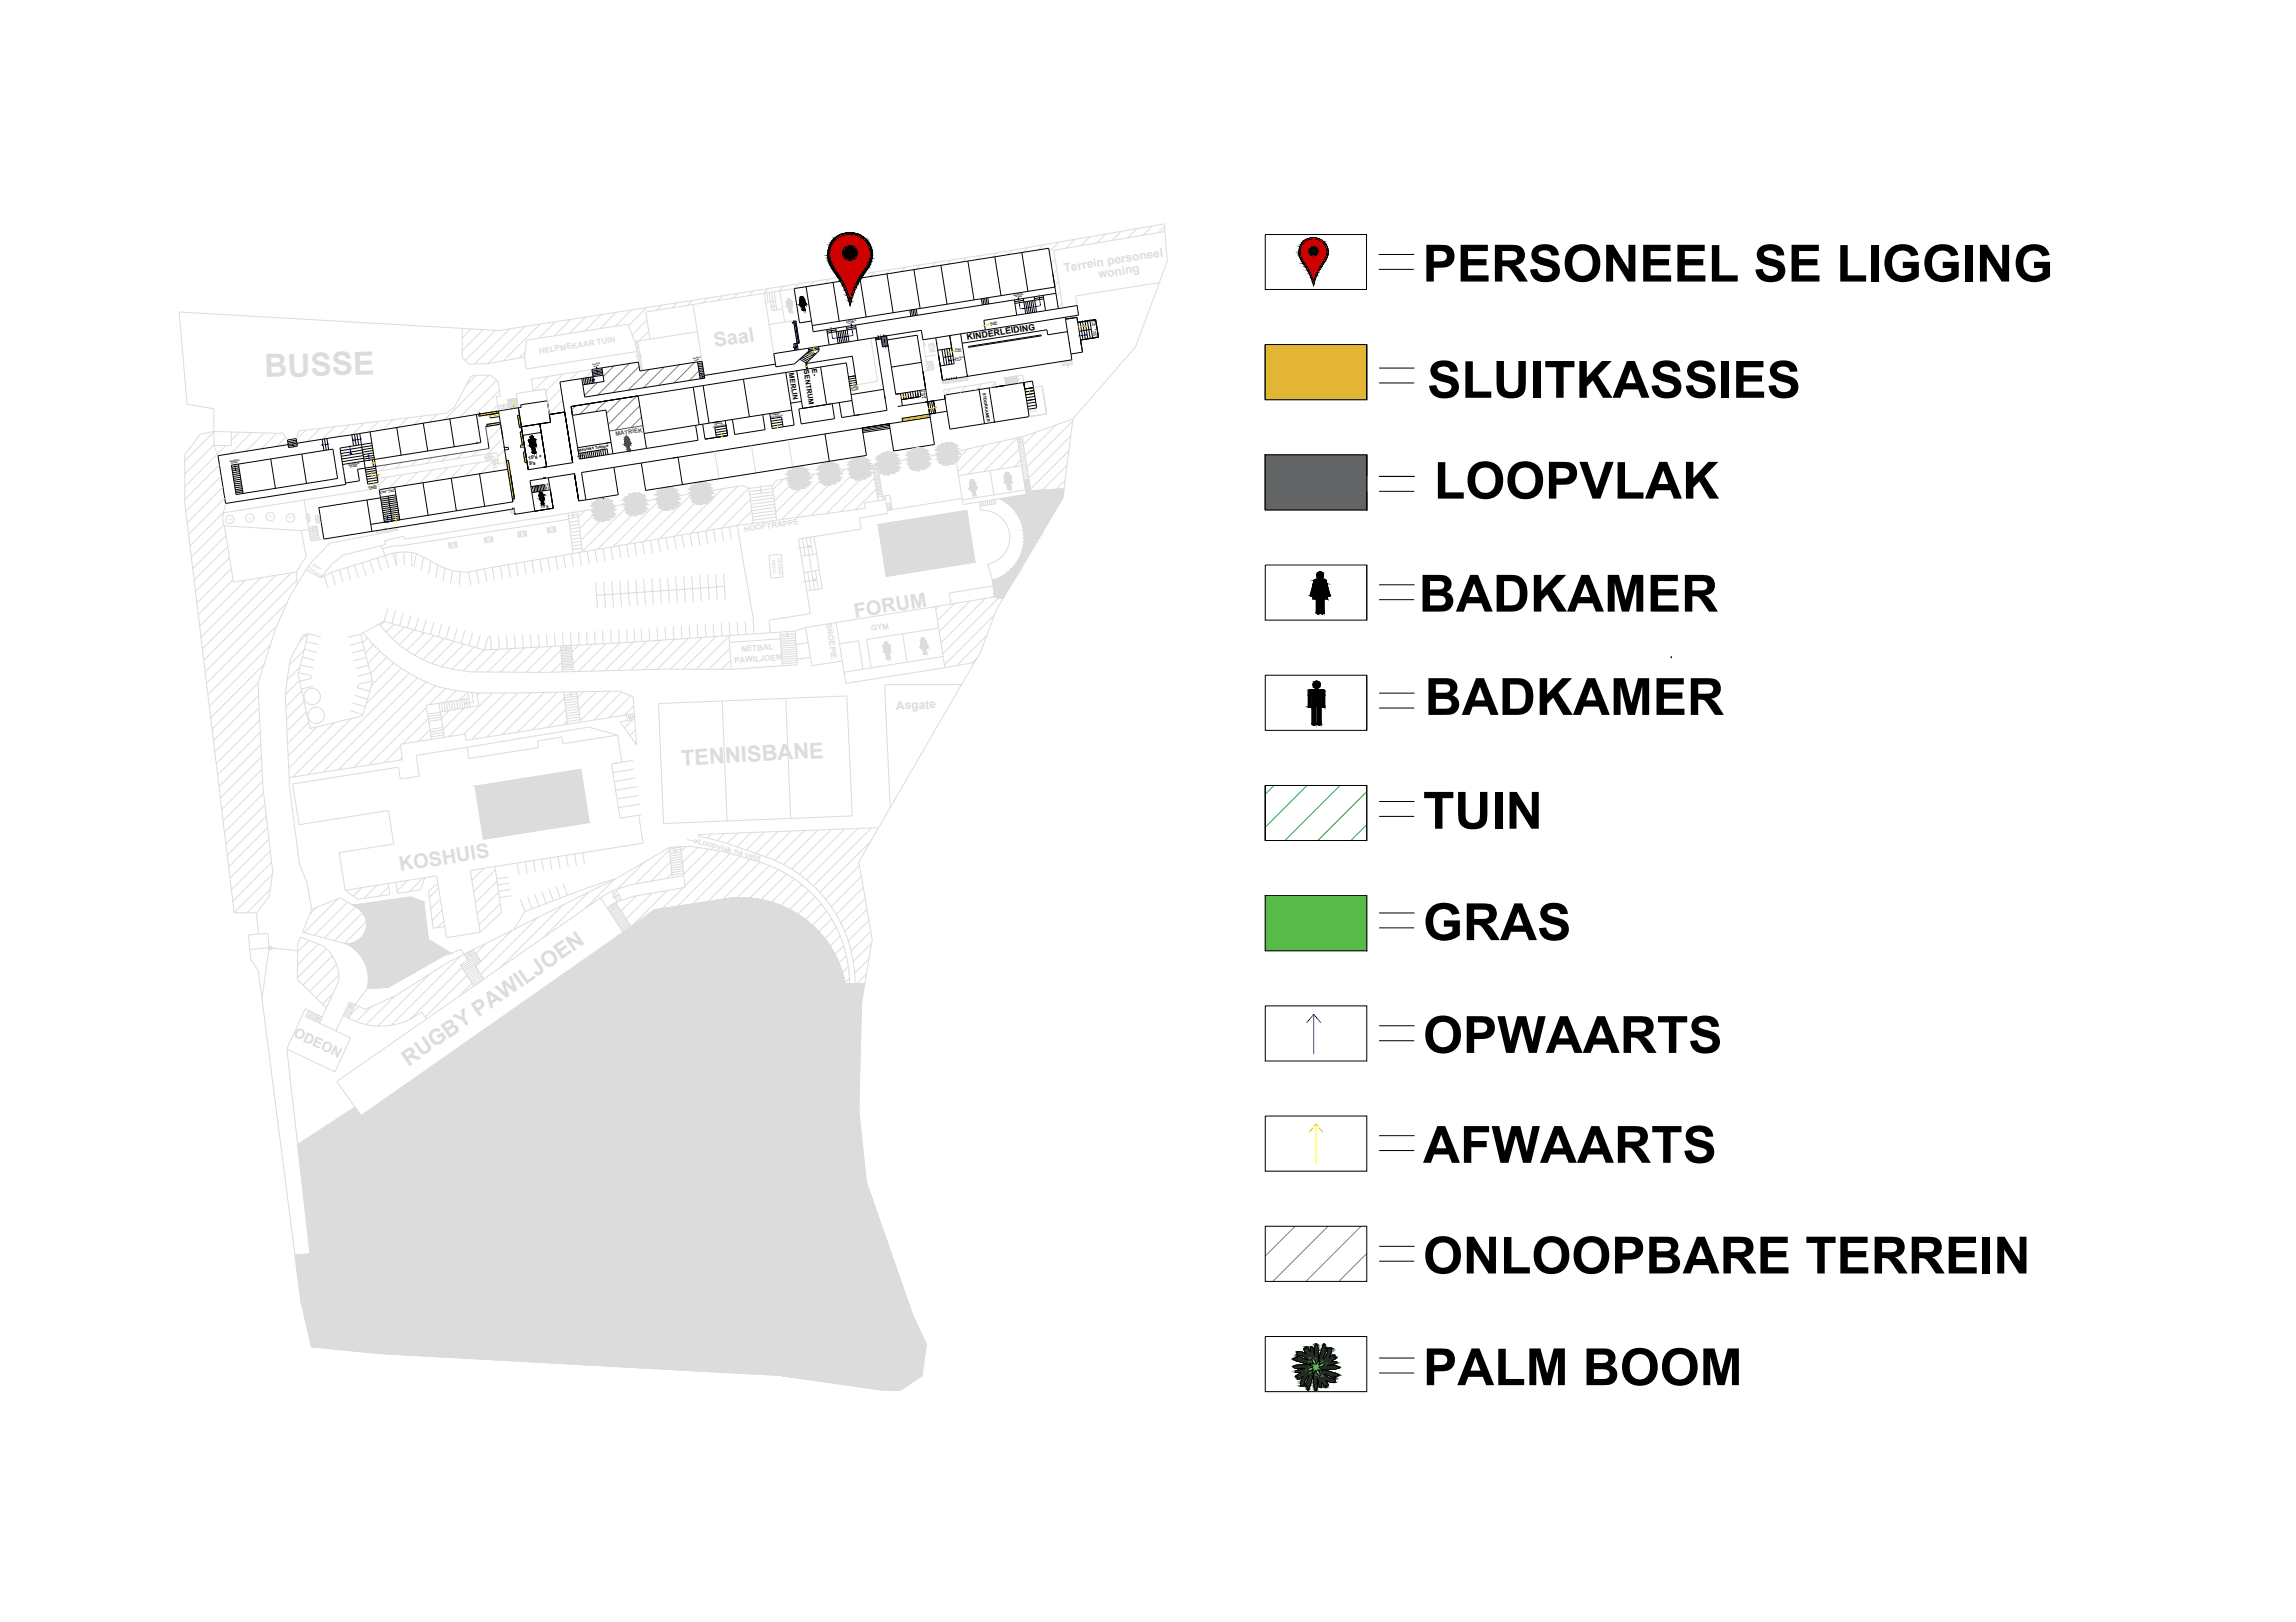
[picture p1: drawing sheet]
<svg xmlns="http://www.w3.org/2000/svg" width="297mm" height="210mm" viewBox="0 0 297 210" stroke-linecap="round" stroke-linejoin="round" font-family="sans-serif">
<defs><g id="words">
<g font-size="6.6">
<text x="184.1" y="36.4">PERSONEEL SE LIGGING</text>
<text x="184.6" y="51.5">SLUITKASSIES</text>
<text x="185.5" y="64.5">LOOPVLAK</text>
<text x="183.6" y="79.1">BADKAMER</text>
<text x="184.3" y="92.5">BADKAMER</text>
<text x="184.1" y="107.2">TUIN</text>
<text x="184.1" y="121.7">GRAS</text>
<text x="184.1" y="136.3">OPWAARTS</text>
<text x="184.1" y="150.5">AFWAARTS</text>
<text x="184.1" y="164.8">ONLOOPBARE TERREIN</text>
<text x="184.1" y="179.3">PALM BOOM</text>
</g>
<text font-size="1.1" x="125.1" y="44" transform="rotate(-9 125.1 44)">KINDERLEIDING</text>
<g font-size=".9">
<text x="104" y="47.9" transform="rotate(81 104 47.9)">SENTRUM</text>
<text x="105" y="47.8" transform="rotate(81 105 47.8)">E-</text>
<text x="102.1" y="48.3" transform="rotate(81 102.1 48.3)">MERLIN</text>
</g>
<text font-size=".8" fill="#545454" x="79.7" y="56.4" transform="rotate(-9 79.7 56.4)">MATRIEK</text>
<g font-size=".6">
<text x="68.4" y="59.5" transform="rotate(-9 68.4 59.5)">10's +</text>
<text x="68.5" y="60.2" transform="rotate(-8 68.5 60.2)">9's</text>
<text x="69.9" y="65.8" transform="rotate(-9 69.9 65.8)">11's</text>
</g>
<g font-size=".5">
<text x="127.1" y="50.9" transform="rotate(81 127.1 50.9)">STOORKAMER</text>
<text x="74.8" y="58.4" transform="rotate(-9 74.8 58.4)">Matrieks Trappe</text>
</g>
<g font-size=".3">
<text x="109.5" y="41.7" transform="rotate(-9 109.5 41.7)">BOONSTE</text>
<text x="109.7" y="41.9" transform="rotate(-9 109.7 41.9)">VLOER</text>
<text x="128.1" y="41.9" transform="rotate(-9 128.1 41.9)">GROND</text>
<text x="131.2" y="38.3" transform="rotate(-9 131.2 38.3)">BOONSTE</text>
<text x="131.4" y="38.5" transform="rotate(-9 131.4 38.5)">VLOER</text>
<text x="128.2" y="42.1" transform="rotate(-9 128.2 42.1)">VLOER</text>
<text x="99.9" y="53.8" transform="rotate(-9 99.9 53.8)">TWEEDE</text>
<text x="110.1" y="50.3" transform="rotate(-9 110.1 50.3)">GROND</text>
<text x="110.1" y="50.6" transform="rotate(-9 110.1 50.6)">VLOER</text>
<text x="119.2" y="50.6" transform="rotate(81 119.2 50.6)">VLOER</text>
<text x="119.5" y="50.6" transform="rotate(80 119.5 50.6)">GROND</text>
<text x="29.8" y="59.8" transform="rotate(-10 29.8 59.8)">BOONSTE</text>
<text x="92.3" y="55.3" transform="rotate(-9 92.3 55.3)">VERDIEPING</text>
<text x="92.4" y="55" transform="rotate(-9 92.4 55)">TWEEDE</text>
<text x="99.7" y="54.1" transform="rotate(-9 99.7 54.1)">VERDIEPING</text>
<text x="29.9" y="60" transform="rotate(-10 29.9 60)">VLOER</text>
<text x="45.1" y="60.3" transform="rotate(-10 45.1 60.3)">BOONSTE</text>
<text x="45.3" y="60.5" transform="rotate(-10 45.3 60.5)">VLOER</text>
<text x="47.7" y="63.2" transform="rotate(-10 47.7 63.2)">GROND</text>
<text x="47.8" y="63.4" transform="rotate(-9 47.8 63.4)">VLOER</text>
</g>
<g font-size=".3" fill="#dcdcdc">
<text x="133.2" y="53.3" transform="rotate(-9 133.2 53.3)">GROND</text>
<text x="133.3" y="53.5" transform="rotate(-9 133.3 53.5)">VLOER</text>
</g>
<g font-size=".2">
<text x="141.2" y="41.5" transform="rotate(81 141.2 41.5)">VLOER</text>
<text x="141.5" y="41.4" transform="rotate(81 141.5 41.4)">GROND</text>
<text x="76.7" y="47.2" transform="rotate(-9 76.7 47.2)">BOONSTE</text>
<text x="76.8" y="47.5" transform="rotate(-9 76.8 47.5)">VLOER</text>
<text x="89.7" y="46.5" transform="rotate(-10 89.7 46.5)">BOONSTE</text>
<text x="89.8" y="46.7" transform="rotate(-9 89.8 46.7)">VLOER</text>
<text x="123.5" y="45.3" transform="rotate(-8 123.5 45.3)">GROND</text>
<text x="123.6" y="45.6" transform="rotate(-8 123.6 45.6)">VLOER</text>
<text x="123.6" y="46.5" transform="rotate(-8 123.6 46.5)">BOONSTE</text>
<text x="123.6" y="46.7" transform="rotate(-8 123.6 46.7)">VLOER</text>
<text x="141.4" y="42.8" transform="rotate(81 141.4 42.8)">VLOER</text>
<text x="141.6" y="42.6" transform="rotate(81 141.6 42.6)">BOONSTE</text>
<text x="49.1" y="63.7" transform="rotate(-9 49.1 63.7)">BOONSTE</text>
<text x="49.3" y="63.9" transform="rotate(-9 49.3 63.9)">VLOER</text>
<text x="50.2" y="63.6" transform="rotate(-10 50.2 63.6)">GROND</text>
<text x="50.3" y="63.7" transform="rotate(-9 50.3 63.7)">VLOER</text>
<text x="70.5" y="62.6" transform="rotate(82 70.5 62.6)">VLOER</text>
<text x="70.8" y="62.5" transform="rotate(81 70.8 62.5)">GROND</text>
</g>
</g></defs>
<!-- layer: Mure -->
<g fill="none" stroke="#dcdcdc" stroke-width=".13">
<path d="M83.7 39.8l-2.4 2.4M85.6 39.5l-.6 .7M87.6 39.2l-.7 .6M89.6 38.9l-.7 .6M91.6 38.6l-.7 .6M93.5 38.3l-.6 .6M95.5 37.9l-.7 .7M97.5 37.6l-.7 .7M99.2 37.9l.2 1.2M99.4 37.3l-.6 .7M99.5 37.9l.4 2.3M99.8 37.8l.4 2.3"/>
<path d="M100.1 37.8l.4 2.3M100.3 38.9l-1.2 .2M100.9 37.6l-17.4 2.8M101.4 37l-.6 .7M103.4 36.7l-.7 .6M105.3 36.4l-.6 .6M107.3 36.1l-.6 .6M109.3 35.8l-.6 .6M111.2 35.5l-.6 .6M113.2 35.2l-.6 .6M115.2 34.9l-.6 .6M117.2 34.6l-.6 .6"/>
<path d="M119.1 34.3l-.6 .5M121.1 33.9l-.6 .6M123.1 33.6l-.6 .6M125 33.3l-.5 .6M127 33l-.6 .6M129 32.7l-.6 .6M131 32.4l-.6 .6M133 32l-.6 .6M135 31.7l-.7 .6M136.5 33.5l-.5 .5M136.7 34.9l-.5 .6M137 36.4l-.6 .5"/>
<path d="M137 31.3l-1.3 1.3M137.2 37.8l-.5 .5M137.4 39.3l-.5 .5M139 31l-1.1 1.1M139.1 38.3l.2 1.2M141 30.6l-1.1 1.2M143.1 30.3l-1.2 1.2M145.1 29.9l-1.2 1.2M147.1 29.6l-1.2 1.2M149.1 29.2l-1.2 1.2M150.6 29l.1 1M150.7 29.3l-.8 .8"/>
<path d="M150.7 30l-14.4 2.4 .1 .5M150.7 30l.3 3.8M27.7 57.6l.5 1.4M27.7 57.6l-3.8 3.7M27.7 55.9l-3.8 3.8M29.2 57.6l-5.3 5.4M31 55.9l-1.1 1.1M32.6 56l-2.7 2.7M34.2 56l-2.4 2.4M35.8 56.1l-2 2M37 56.6l-1.2 1.2M39.5 55.7l-1.2 1.2"/>
<path d="M41.4 55.4l-1.7 1.8M43.3 55.2l-1.6 1.6M45.2 55l-1.5 1.5M47.1 54.8l-1.5 1.5M49 54.5l-1.4 1.4M50.9 54.3l-1.3 1.3M52 59.8l-.8 .8M52.8 54.1l-1.3 1.2M54 59.5l-.8 .8M54.7 53.8l-1.2 1.2M56 59.2l-.8 .8M56.6 53.6l-1.1 1"/>
<path d="M57.9 58.9l-.8 .8M59.9 58.6l-.8 .8M61 42.6l-1.2 1.1M61.6 48.6l-1.3 1.3M61.9 58.3l-.8 .8M62 59.8l-1.8 1.8M62.5 42.6l-2.7 2.8M63.3 48.6l-5.8 5.7M63.3 55.1l-.4 .5M63.7 59.7l-1.5 1.6M64.1 42.7l-3.9 3.9M64.3 49.2l-4.8 4.8"/>
<path d="M64.4 52.4l-.9 .9M64.6 50.5l-3.1 3.2M64.8 55.3l-1.7 1.7M65.1 56.7l-2 2M65.3 58.2l-.9 .9M65.5 59.6l-.2 .3M65.8 52.3l-1.4 .2M65.8 52.5l-1.4 .2M65.8 52.7l-1.3 .3M65.9 42.6l-4.5 4.5M66.8 50.9l.3 1.9M66.9 51.5l-1.2 .2 .2 1.3"/>
<path d="M67.9 42.3l-4.8 4.8M67.9 45.5l-.7 .8M69.9 41.9l-4.8 4.8M70.6 50.3l.2 1.6M71.9 41.6l-2.2 2.2M73.8 41.3l-2.1 2.2M75.8 41l-2.1 2.2M77.8 40.7l-2.2 2.1M79.7 40.4l-2.1 2.1M81.7 40.1l-2.1 2.1M82.3 44.2l.7 3.8M82.5 46.1l-.4-1.9-.9-2.2-13.1 2-.2 2.2"/>
<path d="M83.7 41.4l-1.9 1.9M83.9 42.9l-1.2 1.2M84.1 43.9l-1.6 .2 .6 3.8M90.2 42.9l.6 3.8M103.4 41.4l-1.9 .3M112.7 43.8l.8 5.6-2.7 .4M119.4 44l.5 2.8M123 50.3l-.8 .8M125 50l-.8 .8M125.2 48.7v.4l-3.2 .6-.1-.5M125.2 58.1l-1.5 1.5M127 49.7l-.8 .8"/>
<path d="M127.3 57.6l-3.4 3.4M128.7 49.6l-.6 .6M128.8 50.1l-.1-.7-6.6 1 .1 .7M129.5 57.1l-4.2 4.2M131.6 56.7l-4.3 4.3M131.8 58.1l-2.6 2.6M132.1 59.6l-.9 .8M134.1 55.9l-1.7 1.6M134.8 50l.6 3.6-2.3 .3M136.6 55l-4 4M138.3 58.3l-5 5M138.5 56.4l-5.4 5.5"/>
<path d="M138.8 54.5l-5.9 5.9M138.8 54.2l-6.6 2.3M28.4 60.2l-4.5 4.5M28.6 61.6l-4.6 4.6M28.8 63l-4.6 4.7M28.9 66.4l-.1 .8M28.9 66.3l-4.3 4.3M29 67.9l-4.2 4.2M29 68l1.2 7.3 8.1-1.3M29.1 64.5l-4.7 4.6M29.2 65.2l-.3 1.2M29.2 69.3l-4.3 4.3"/>
<path d="M29.5 70.7l-4.4 4.4M29.7 72.2l-4.4 4.4M29.9 73.6l-4.4 4.4M30.1 75l-4.4 4.5M31.8 75.1l-6 5.9M33.7 74.8l-7.7 7.7M35.7 74.5l-9.5 9.5M37.1 78l-10.4 10.4M37.7 74.1l-11.3 11.4M38.3 74l.1 1.6M38.4 75.1l-11.9 11.8M39 68.7l.6 3.3-1.3 2"/>
<path d="M39.3 64.7l-10.4 1.7M42 74.5l.5 1.7M42.9 74.1l.5 1.6M42.9 74.1l-1.4 .7M43.9 73.8l.5 1.6M44.9 73.4l.5 1.7M45.9 73.1l.5 1.7M46.8 72.8l.6 1.7M47.8 72.5l.6 1.6M48.8 72.2l.5 1.6M48.9 62.4l.2 1M49.3 70.6l1 2.9"/>
<path d="M50 60.1l-.8 .8M50.1 61.7l-1.1 1.2M50.2 78.8l-.5 1.6M50.8 71.6l-7.9 2.5M51.2 79l-.5 1.7M51.2 71.5l.1 1.7-.5-1.6M51.2 71.5l-.4 .1M51.4 68.5l-2.7 .4M52.1 61.4l-1.8 1.8M52.2 79.3l-.5 1.7M52.2 71.4l-1 .1M52.2 71.4l.1 1.7"/>
<path d="M52.2 71.4l1.1 .1M53.2 79.6l-.5 1.7M53.3 71.5v1.7l.2 .1 .4-1.7M53.3 71.5l.6 .1M53.9 71.6l.9 .5M54 61.1l-1.7 1.8M54.2 79.9l-.5 1.6M54.8 72.1l.9 .5M54.8 72.1l-.4 1.7M55.7 72.6l.9 .5-.2 1.7M55.7 72.6l-.2 1.7M56 60.8l-1.7 1.7"/>
<path d="M57.6 73.6l-.3 1.6M58 60.5l-1.8 1.7M58.5 73.8l-.2 1.7M59.1 70.1h-.2M59.6 74l-.2 1.7M60 60.2l-1.8 1.7M61.6 73.8l.4 1.7M62.7 73.6l32.7-5.6 2 11.8 .2 2.2M62.7 73.6l.3 1.7M62.7 73.6l-2.1 .4 .3 1.7M63.7 69.4h-.2M63.7 73.4l.3 1.7"/>
<path d="M64.7 73.2l.3 1.7M65.7 73.1l.3 1.6M66.8 72.9l.3 1.7M67.8 72.7l.3 1.7M68 68.7h-.1M68.8 72.5l.3 1.7M69.8 72.4l.3 1.6M70.9 72.2l.2 1.7M71.8 68.1l-.1 .1M71.9 72l.3 1.7M72.9 71.8l.3 1.7M73.6 67.2l-21.1 3.3-1.7 .2-1.3 .3"/>
<path d="M73.9 71.7l.3 1.6M74.7 66.6l-1.2 .2M74.8 66.9l-1.2 .2M74.9 71.5l.3 1.7M76 71.3l.2 1.7M77 71.1l.3 1.7M77.1 75.3l.2 3.4M78 71l.3 1.7M78.1 75.3l.2 3.4M79 70.8l.3 1.7M79.1 75.2l.3 3.4M80 70.6l.3 1.7"/>
<path d="M80.2 75.1l.2 3.4M81.1 70.4l.3 1.7M81.2 75.1l.2 3.4M82.1 70.3l.3 1.7M82.2 75l.3 3.4M83.1 70.1l.3 1.7M83.3 74.9l.2 3.4M84.1 69.9l.3 1.7M84.3 74.8l.2 3.4M85.1 69.8l.3 1.6M85.3 74.8l.3 3.4M86.2 69.6l.3 1.7"/>
<path d="M86.4 74.7l.2 3.4M87.2 69.4l.3 1.7M87.4 74.6l.2 3.4M88.2 69.2l.3 1.7M88.4 74.6l.3 3.4M89.2 69.1l.3 1.6M89.5 74.5l.2 3.4M90.3 68.9l.2 1.7M90.5 74.4l.2 3.4M91.3 68.7l.3 1.7M91.5 74.3l.3 3.4M92.3 68.5l.3 1.7"/>
<path d="M92.6 74.3l.2 3.4M93.3 68.4l.3 1.6M93.6 74.2l.1 1.7M93.7 75.9h.1M93.7 75.9l-16.5 1.1M93.7 75.9l.1 1.7M94.3 68.2l.3 1.7M96.2 62.8l.7 .4M100.5 62.2l-.6 .6M101.3 62l-1.3 1.4M103.3 61.7l-3.1 3.2M103.8 69.7l.4 2.2"/>
<path d="M104.3 69.6l1.1 6.7M104.5 74l.4 2.4M104.8 69.5l.4 2.3M105.3 61.4l-5 4.9M105.3 69.4l.4 2.3M105.5 73.9l.4 2.3M105.7 71.7l.3 2.1M105.7 71.7l-2 .3M106 73.8l.4 2.4-2 .3M106 73.8l-2 .3M107.3 61.1l-6.2 6.1M109.2 60.8l-6.2 6.2"/>
<path d="M111.2 60.4l-6.3 6.3M112.9 60.4l-6 6.1M113.1 61.9l-4.3 4.3M113.4 63.3l-2.7 2.7M113.5 60.1l10-1.6 8.1-1.9 .6 3.5M113.6 64.7l-.1 .1M113.6 64.8l-1.8 .3 .1 .7-9.2 1.2M114.3 64.2l.1 .5M115.4 65.7v.1l-.6 .1M121.5 78.4l-.5 .5M123.5 78.1l-2.2 2.2M125.5 77.8l-4 3.9"/>
<path d="M127.5 77.5l-5.8 5.7M128.4 75.1l.3 2.2M128.5 75.8l-5.7 .9 .2 1.5M128.6 79.6l-6.4 6.4M128.7 77.3l-7.7 1.2M128.7 77.3l1 .2M129.2 77.4l-7.2 7.2M133.1 62l.2 1.5 4.4-.2M137.8 62.1l-1.2 1.2M138 60.2l-3.2 3.2M33.4 88.4l-6 6M33.5 90l-5.9 5.8"/>
<path d="M33.5 91.6l-5.7 5.7M33.6 93.2l-5.6 5.6M33.7 94.8l-5.6 5.5M33.7 96.4l-5.4 5.4M33.8 98l-5.3 5.3M33.9 99.5l-5.2 5.3M34.2 86l-6.9 6.9M35 83.5l-7.9 7.9M35.8 81l-8.9 8.9M38.6 87l1.7 .5v.3l-1.5 .3h.1M38.7 88l-1.8 1.9M38.8 86.3l-1.6 1.7"/>
<path d="M38.9 86l1.6 .5M39 89.4l-2 2.1M39.1 85l1.7 .4M39.3 90.8l-2.2 2.3M39.3 84.1l-1.9 1.9M39.4 84l1.6 .4M39.6 83l1.7 .4M39.6 92.1l-2.5 2.5M39.8 82l-1.1 1.1M39.9 93.5l-2.7 2.7M40.4 94.2l-.3 .1M40.6 88.8l-1.6 .4"/>
<path d="M41 94.1l-3.7 3.7M41.5 82.4l-1.6-.4-1.3 5.3M43.2 93.5l-5.9 5.9M45 82.5l1.6-.4 1.6 6M45.3 92l1.6 .5M45.4 93l-7.5 7.6M45.6 91l1.7 .5M45.9 90l1.6 .5M46.9 83.1l-1.6 .4M47.2 84.1l-1.7 .4M47.4 85.1l-1.7 .4M47.5 82.6l-.6 .6"/>
<path d="M47.7 86.1l-1.7 .4M47.8 89.5h.1M47.9 87.1l-1.7 .4M48 89h.1M48.2 88.1l-1.7 .4-.3 .5 1.6 .5M48.2 88.1l-.2 .9M48.3 83.5l-1 1M49.1 84.3l-1.5 1.5M49.7 80.4l-.5 .5M50 85.1l-2.1 2.1M51 85.8l-3 2.9M51 80.8l-1.1 1"/>
<path d="M51.8 96.6l-2.1 2.1M51.9 86.5l-4.5 4.5M52 98l-.3 .4M52.3 81.1l-1.5 1.6M52.9 87.1l-13.1 13.2M53.6 96l-1.8 .3 .3 2-14.7 2.3M53.6 81.5l-1.9 1.9M54 87.7l-12.2 12.2M54.9 81.9l-2.3 2.3M55.1 88.3l-11.3 11.3M55.2 80.2l-.5 1.6M55.2 91.6l-7.5 7.4"/>
<path d="M55.4 93l-3.3 3.3M55.6 94.4l-1.5 1.6M56.2 80.5l-.5 1.6M56.2 82.3l-2.6 2.5M56.3 88.7l-10.5 10.6M57.1 80.8l-.4 1.6M57.5 82.6l-2.8 2.8M57.6 89.1l-2.1 2.1M58.1 92l-1 .9M58.1 81l-.4 1.7M58.8 83l-2.9 2.9M59 89.4l-1.5 1.5"/>
<path d="M59.1 81.3l-.4 1.7M60 83.4l-2.9 2.9M60.1 91.6l-2.8 2.8M60.1 81.6l-.4 1.7M60.5 89.6l-1 1M61.1 81.9l-.4 1.6M61.3 83.7l-2.8 2.9M62 89.7l-.3 .3M62.1 82.2l-.4 1.6M62.6 84.1l-2.7 2.7M63.7 89.7l-5.7 5.6M64.4 84l-3 2.9"/>
<path d="M64.5 82.3l.1 1.7M65.4 89.7l-5.4 5.3M65.5 82.3l.1 1.7M66.1 83.9l-3 3.1M66.6 82.2l.1 1.7M67 89.7l-6 6M67.6 82.1l.1 1.7M67.9 83.8l-3.2 3.2M68.6 82.1l.1 1.7M68.7 89.6l-5.7 5.8M69.6 83.7l-3.2 3.3M69.7 82l.1 1.7"/>
<path d="M70.4 89.6l-5.4 5.5M70.7 82l.1 1.7M71.4 83.6l-3.4 3.4M71.7 81.9l.1 1.7M72.1 89.6l-5.2 5.1M72.6 84.1l-2.9 2.9M72.7 85.7l-1.3 1.3M72.8 81.9l.1 1.7M73 90.3l-4.1 4.1M73.2 91.8l-2.3 2.3M73.4 93.3l-.5 .5M73.8 81.8l.1 1.7"/>
<path d="M74 83.7l-1.4 .1M74 83.9l-1.4 .1M74 84.1l-1.4 .1M74 84.5l-1.4 .1M74 84.7l-1.4 .1M74 84.9l-1.4 .1M74 85.1l-1.4 .1M74 85.4h-1.3M74.1 85.6h-1.4M74.1 85.8h-1.4M74.1 86h-1.4M74.1 86.2l-1.4 .1"/>
<path d="M74.1 86.4l-1.4 .1M74.2 86.6l-1.5 .1M74.6 89.5l.5 4M74.7 89.8l-1.7 .2M74.7 90.1l-1.7 .2M74.7 90.4l-1.6 .2M74.8 90.7l-1.7 .3M74.8 91l-1.7 .3M74.9 81.8v1.7M74.9 91.4l-1.7 .3M74.9 91.7l-1.7 .3M74.9 83.5l-.9 .9h-1.4"/>
<path d="M74.9 92.1l-1.6 .2M75 92.4l-1.7 .3M75 92.8l-1.7 .2M75 93.1l-1.6 .3M75.5 89.5l-.8 .8M75.9 81.7l.1 1.7M76.1 94.1l3.8 1M76.7 83.4l-2.6 2.5M76.9 81.7l.1 1.7M77.2 89.5l-2.3 2.3M78 81.6v1.7M78.4 83.3l-3.6 3.6"/>
<path d="M78.9 89.4l-3.8 3.9M79 81.6l.1 1.6M80 81.5l.1 1.7M80.2 83.2l-3.7 3.7M80.4 89.6l-3.6 3.6M81.1 81.4v1.7l-18.5 1 .5-1.6 .4-.1v1.7M81.6 90.1l-2.8 2.8M81.8 93.2l-1 1M81.9 83.1l-3.7 3.7M82 91.3l-1.2 1.3M82 81.4l.1 1.7M82.1 99.5l-2.8 .5"/>
<path d="M82.1 93.1l.3 3.3-2.2-3 1-.1M82.2 94.4l-.7 .8M82.3 96l-.1 .1M82.9 81.3l.2 1.7M83.7 83l-3.8 3.8M84 81.3l.1 1.6M85 81.2l.1 1.7M85.5 82.8l-3.9 3.9M86 81.1l.2 1.7M87.1 81.1l.1 1.6M87.3 82.7l-4 4M88.1 81l.1 1.7"/>
<path d="M89.1 82.6l-4.1 4M89.2 80.9l.1 1.7M90.2 80.8l.1 1.7M90.8 82.5l-4.1 4.1M91.2 80.8l.1 1.7M92.3 80.7l.1 1.7M92.6 82.4l-4.2 4.2M93.3 80.6l.1 1.7M94.3 82.3l-4.2 4.3M94.3 80.5l.2 1.8M94.4 83.9l-2.7 2.7M94.5 85.5l-1.1 1.1"/>
<path d="M95.4 80.5l.1 1.7M96.4 80.4l.1 1.7M101 82.7l-6.6 .4M102.9 81.7l-8.6 .6M116.8 82l.6 3.7M121.4 81.3l-9.3 1.5M122 85l-9.3 1.4M126.1 85.7l-3.9 .7M126.4 85.1l-.6 .7M127.7 82.2l-3.9 3.9M34 101.1l-5.1 5.1M34.1 102.7l-5.1 5"/>
<path d="M34.3 104.1l-5.1 5.1M34.5 105.6l-5.1 5.1M34.6 107.1l-5 5.1M34.8 108.6l-5 5.1M35 115.1l-3.1 3M35 110.1l-5.1 5M35.1 111.6l-5 5M35.2 113.2l-4.9 4.9M40.9 117.4l-.8 .9M43.7 116.3l-4.4 4.4M44.8 115.2v.1M45 116.7l-4.3 4.3"/>
<path d="M45.6 117.1l7.6-1 1.6 .6 .6 4.9 3 1.8-.9 .2-7.2 4.2-2.8 .1M46 117.4l-2-1.2-3.7 1.5M46.8 114.9l-1.1 1.1M46.9 118.1l-3.6 3.6M47.4 119.3l-2.8 2.8M48.8 114.6l-1.7 1.7M50.2 114.3l.2 1.5-4.1 .6-1.6-1.2M50.3 114.7l-1.2 1.3M52.7 113.9l-1.3 1.4M54.7 113.6l-1.7 1.8M55 113.6l-.6 1.6-3 .4-.2-1.4M56.7 114.3l-1.3 1 .6 4.8 1.5-.2"/>
<path d="M56.8 114.9l-1.3 1.2M57 116.3l-1.3 1.3M57.2 117.8l-1.3 1.3M57.4 119.2l-.8 .8M62.6 112.4l-1.5 1.5M64 112.1l.9 6-2.8 2.5M64.1 112.6l-2.8 2.8M64.3 114l-2.8 2.8M64.5 115.5l-2.8 2.7M64.7 116.9l-2.7 2.8M65.8 113.5l-1.5 .2M65.9 114.3l-1.5 .2"/>
<path d="M66 115.1l-1.5 .2M66.1 115.9l-1.5 .2M66.9 111.7l.2 1.5M67.3 116.4l.6 1.6M67.9 118l-1.4 2.3M68 111.5l.2 1.5M68.2 116.1l.6 1.5M69 111.4l.3 1.5M69.2 115.7l.6 1.6M69.5 118.8l-7.3 7.3M70.1 111.2l.2 1.5M70.1 115.4l.6 1.5"/>
<path d="M71 115l.6 1.6M71.1 111l.3 1.5M71.9 114.7l.6 1.5M72.2 110.8l.2 1.6M72.8 114.3l.6 1.6M72.9 117.1l-8.1 8.1M73.3 110.7l.2 1.5M74.3 110.5l.3 1.5M75.4 110.3l.2 1.6M76.2 115.4l-6 6M79.5 113.8l-3.8 3.8M79.6 116.8l.1 .1"/>
<path d="M79.7 116.9l-1.1 .7M79.7 113.7l-3.4 1.1-8.4 3.2M79.8 117l-1.1 .8M79.9 116.7l-.2 .2M79.9 117.2l-1.1 .7M80 117.4l-1 .7M80.1 117.5l-1 .8M80.2 117.7l-1 .7M80.3 117.9l-1 .7M80.5 118.1l-1.1 .7M80.6 118.2l-1.1 .8M80.7 118.4l-1.1 .7"/>
<path d="M80.8 118.6l-1.1 .7M80.9 118.7l-1.1 .8M81 118.9l-1 .7M81.1 119.1l-1 .7M81.2 119.2l-1 .8M81.3 119.4l-1 .7M81.4 119.6l-1 .7M81.6 119.7l-1.1 .8M81.7 119.9l-1.1 .8M82.3 100.7l-2.8 .4M82.3 115.9l-1.9 2M82.4 101.8l-2.7 .5"/>
<path d="M82.6 102.9l-2.8 .5M82.8 104.1l-2.8 .4M83.4 111.5l-3.5 3.6M84.3 115.6l-3.3 3.3M84.7 117.7l-3 2.2M86.3 115.2l-4.6 4.7M86.6 110l-4.4 4.4M86.8 111.5l-2.6 2.5M86.9 113l-.7 .7M88.4 114.9l-2.7 2.7M88.7 109.6l-.6 .5M90.3 109.7l-2 1.9"/>
<path d="M91.7 109.9l-3.3 3.2M92 107.9l-.5 .5M93.1 110.1l-4.5 4.6M93.7 107.9l-.9 .9M94.5 110.5l-6.9 6.8M95.4 107.8l-1.3 1.4M95.7 110.8l-6.1 6.2M97 111.2l-5.4 5.5M97.2 107.7l-1.9 1.9M98.3 111.6l-4.8 4.8M98.9 107.7l-2.3 2.3M99.6 112l-4.2 4.2"/>
<path d="M100.6 107.6l-2.8 2.8M100.7 112.5l-3.7 3.7M101.8 113.1l-3.3 3.3M102.4 107.5l-3.4 3.4M102.8 113.8l-3 3M103.7 114.5l-2.7 2.7M104.1 107.5l-3.9 3.8M104.6 115.2l-2.4 2.5M105.5 116.1l-2.3 2.2M105.8 107.4l-4.4 4.5M106.2 117l-2 2M107 117.9l-1.9 1.8"/>
<path d="M107.5 107.3l-5.1 5.2M107.6 118.9l-1.7 1.7M108.2 120l-1.5 1.5M109.3 107.3l-5.9 5.8M111 107.2l-6.7 6.7M111.2 112l-4.4 4.4M111.4 113.4l-3.9 3.9M111.7 114.8l-3.5 3.5M111.9 116.3l-3.1 3.1M112.2 117.7l-2.9 2.9M112.4 119.1l-2.7 2.7M112.6 108.9l-6.5 6.6"/>
<path d="M112.7 107.2l-7.5 7.4M32.1 121l.3 3.2 1 1.4M33.4 120.9l1.2-.1 .2 1.8M34.8 122.6l-.9 6.6M34.8 122.6l-2.5 .3M34.8 122.6l3.7 .4M38.5 122.1v4.7l3.7 3.6M38.9 121.2l2.9 1.2M39.1 120.6l5.7 1.5M40 121.7l-1.5 1.5M41.2 122.2l-2.7 2.7M42 121.4l4-4a2.5 2.5 0 0 1 1.3 2.9 2.5 2.5 0 0 1-2.6 1.8"/>
<path d="M42.2 122.8l-3.7 3.7M43 123.7l-3.8 3.8M43.1 128.6l-1.4 1.3M43.5 124.8l-3.5 3.5M43.8 126.2l-2.9 2.9M43.9 126.9l-.9 1.9M45.1 131.8a8.7 8.7 0 0 0 9.5-.8l.6 .9M46.4 130.2l-1.1 1.1M48 130.3l-1.9 1.9M51.1 128.9l-3.7 3.7M55.6 126l-6.8 6.8M59.6 123.7l-9 9"/>
<path d="M59.8 125.2l-6.7 6.7M60.1 125.8l1.3-.9 .2 .2-1.3 .9M60.4 126.2l-5.4 5.4M61.1 127.2l-1.8 1.8M61.3 123l-1.1 .7M61.4 123.2l-1.1 .7M61.5 123.3l-1.1 .8M61.6 123.5l-2.1 1.4M61.7 125.3l-1.3 .9M61.8 123.7l-2.1 1.4M61.9 125.6l-1.3 .8M61.9 123.9l-2.1 1.3"/>
<path d="M62 124.1l-2.1 1.3M62 125.8l-1.3 .9M62.1 124.2l-2.1 1.4M62.2 126l-1.3 .9M62.2 124.5l-.7 .6M62.3 126.2l-1.3 .9M62.5 126.5l-1.3 .9M62.6 126.7l-1.3 .9M62.9 122.1l-1.3 1.3M66.2 120.4l-4 4M108.7 121.1l-1.3 1.3M109.2 122.4l-1.2 1.1"/>
<path d="M109.5 123.7l-1 .9M109.8 125.1l-.8 .7M109.9 126.6l-.6 .6M112.1 126.1l-1.2 1.2M112.4 124.1l-1.8 1.8M112.7 120.5l-2.6 2.6M112.8 122.1l-2.4 2.3"/>
<circle cx="29.7" cy="67.2" r=".55"/>
<circle cx="32.3" cy="67" r=".55"/>
<circle cx="35" cy="66.9" r=".55"/>
<circle cx="37.6" cy="67" r=".55"/>
<circle cx="40.4" cy="90.1" r="1.06"/>
<circle cx="40.9" cy="92.6" r="1.06"/>
<circle cx="34.9" cy="122.7" r=".14"/>
</g>
<!-- layer: 0 -->
<g fill="none" stroke="#dcdcdc" stroke-width=".13">
<path d="M89.7 39.4l.5 3.5-6.1 1-.6-3.5M98.9 38l1.2 7.8M101.3 40l.2 1.7-2 .3M101.3 40l-1.4 .2M101.8 39.1l.1-.1h.5l.1 .6M101.8 39.1l.1 .6M101.9 39.3l.1 .4M101.9 39.3h.1M101.9 39.3l.2 1M102 39.7h-.1M102.1 39.7h.1M102.1 39.7l.2 .6"/>
<path d="M102.2 39.6h.1M102.2 39.6h-.1M102.2 39.6v.1M102.2 39.6l.1 .7M102.3 39.2l.2 1.1M102.3 39.2h.1M102.3 39.2l.1 .4h.1M102.7 37.3l-1.8 .3 .4 2.4M136.4 32.9l1.1 6.9M150 36.6l-3.1 8.3-8.1 9.3-1.3 10.2-8.6 14.5-2 5.5-15.8 27.1 1.7 10.1-1.4 8.2-.3 13.9 1 9.3 6 17.1 1.7 3.9-.5 4-2.9 1.9h-1.9l-13.7-1.9-52-2.9-8.5-.8-1.4-5.9-5.5-42.8M150 36.6l-10.9 1.7M150.6 29l-21.7 3.7-64.3 10.1-41.4-2.4 1 11.9 3.5 .6v2.9"/>
<path d="M151 33.8l-1 2.8M27.7 55.8l-1.8 .4-2 2.6v6.3l6.4 53h2.9M27.7 55.8l8.3 .3 .6-.1 .6 .9M27.7 55.8v1.8h2.2v-1.7M59.8 42.5v3.8l.9 .8h2.4l4.8-.9 .2 1.5 14.3-2.2M62.7 58.8l.2 .9M62.9 58.8l.2 .9M63.1 58.7l.2 .9M63.3 58.7l.2 .9M63.6 58.7l.1 .9M63.7 59.6l-14.9 2.3M63.7 59.6l.1 .5"/>
<path d="M63.7 59.6l.7-.1v.1l-.6 .1M64.5 53.2l-.3-1.9h.5l-.3-1.9-.9-.8h-2.2l-.5 .2-2 3.9-1 .8-19.1 2.3-.4 1M64.5 59.8l-.7 .1M64.5 60l-.2-1.5-15.6 2.5M64.5 60l-.7 .1M65.4 59.8l.1 1M65.5 59.8l-1 .2M68.9 49l-.1 .2M69 50.6l-2.2 .3M69 50.6l1.6-.2 .5 3.2M70.6 50.3l-1.6 .3M70.9 48.7l-1.9 1.9"/>
<path d="M72.6 50.3l-1.8 1.8M72.8 51.8l-1.7 1.7M72.9 48.4l-2.3 2.2M73 53.2l-.1 .1M74.8 48.1l-1.1 1.1M76.6 47.8l-7.9 1.3 .3 1.5M76.6 48l-.9 .9M82.5 46.1l.1 .8M82.5 44.1l-.4 .1M92.5 58.4l.5 3.6M97.2 57.7l.6 3.5M102 56.9l.5 3.5"/>
<path d="M110 59.9v.1l.1 .1h-.3l1.1 .4h-.9l-.2 .1 .3 .1h.4l-.6 .3h.4l-.4 .3h.2v.1l.3-.1-.1 .2v.4a.21 .21 0 0 0 .2-.1 .21 .21 0 0 0 0-.2l.3-.4-.3 .7M111.9 59.4l-.2 .7 .3-.4a.2 .2 0 0 1 0-.2 .2 .2 0 0 1 .2-.1l-.1 .6 .3-.1v.1l.2 .1-.4 .2h.4l-.6 .3a.71 .71 0 0 1 .7 .1l-.8 .1h-.3l1.1 .4h-.3l.1 .2M112 59.4l-.2 .1v-.3l-.4 1.1v-.6l-.1-.5-.1 .7-.3-.6v.4l-.2-.4-.1 .2h-.1l.1 .3-.3-.1h-.3a.21 .21 0 0 0 .1 .2 .21 .21 0 0 0 .2 0l.4 .3-.7-.3M113.7 59.2v.2l-.3 .1 1.1 .3h-.8l-.2 .2 .2 .1h.5l-.6 .2h.3l-.3 .3h.1v.1l.4-.1-.1 .2v.4a.21 .21 0 0 0 .2-.1 .21 .21 0 0 0 0-.2l.3-.4-.3 .7M114.7 59.4l.1 .1 .1 .3 .3-.2-.1 .2 .4-.1a.27 .27 0 0 1-.4 .3l.2 .2h-.2l.1 .3a.26 .26 0 0 1-.3-.3l-.2 .2v-.3l-.3 .1a.24 .24 0 0 1 .1-.2 .24 .24 0 0 1 .2 0l-.2-.3 .3 .1zM115.6 58.7l-.2 .8 .2-.4a.2 .2 0 0 1 .1-.3 .2 .2 0 0 1 .2 0l-.2 .6 .4-.2v.1l.1 .1-.3 .2 .3 .1-.5 .2a.71 .71 0 0 1 .7 .1l-.8 .1h-.3l1.1 .4h-.3v.2M115.6 58.8h-.1l-.1-.3-.4 1.1 .1-.6-.2-.5-.1 .8-.2-.6v.3l-.3-.3v.1h-.2l.2 .3-.4-.1h-.2a.21 .21 0 0 0 .1 .2 .21 .21 0 0 0 .2 0l.4 .3-.7-.2M117.6 58.7v.2h-.3l1.1 .4h-.8l-.2 .1 .2 .1h.5l-.6 .2 .4 .1-.4 .2h.1v.2l.4-.2-.2 .4 .1 .3a.21 .21 0 0 0 .2-.1 .21 .21 0 0 0 0-.3l.3-.4-.3 .7M118.6 58.9l.1 .1 .1 .2 .2-.2v.3l.4-.1a.24 .24 0 0 1-.1 .2 .24 .24 0 0 1-.3 0l.2 .3-.2-.1 .1 .4a.24 .24 0 0 1-.3-.1 .24 .24 0 0 1 0-.3l-.2 .2v-.2l-.3 .1a.26 .26 0 0 1 .3-.3l-.2-.2h.3zM118.8 58l-.1 .7-.2-.6v.4l-.3-.4v.1h-.2l.2 .4-.4-.2-.2 .1a.22 .22 0 0 0 .1 .2 .22 .22 0 0 0 .2 0l.4 .3-.7-.3M118.9 58l.1 .7-.1 .4 .4-1.1 .1 .3 .1-.1M119.5 44.4l.1-.1 .1 .5h-.2z"/>
<path d="M119.5 58.2l-.2 .7 .2-.4a.21 .21 0 0 1 .1-.2 .21 .21 0 0 1 .2-.1l-.2 .6 .4-.2v.2h.1l-.3 .3h.3l-.6 .2 .8 .1-.6 .2h-.5l1.1 .3-.3 .1v.2M120 46.8l.2 1.1M120 48l-.1-1.2 .7-.1 .2 1.1-1.4 .3M120.1 44.5l.7-.1v.2l-.7 .1zM120.2 46.8l.2 1.1M120.2 44.8l.7-.1v.5l-.7 .1zM120.3 45.4l.7-.1v.2l-.7 .1zM120.3 46.8l.2 1.1M120.5 46.7l.2 1.2M121.4 58v.2h-.3l1.1 .4h-.8l-.2 .1 .7 .1-.6 .2 .3 .1-.3 .2h.1v.2l.4-.2-.1 .7a.21 .21 0 0 0 .2-.1 .21 .21 0 0 0 0-.3l.2-.4-.2 .7M121.4 45.9l-1.7 .3M122.3 58.2a.25 .25 0 0 1 .3 .1 .25 .25 0 0 1 0 .2l.2-.2v.3l.4-.1a.26 .26 0 0 1-.4 .2l.2 .3-.2-.1 .1 .4a.24 .24 0 0 1-.3-.1 .24 .24 0 0 1 0-.3l-.2 .2v-.2l-.3 .1a.24 .24 0 0 1 0-.3 .24 .24 0 0 1 .3 0l-.2-.2h.3z"/>
<path d="M123.3 57.5l-.3 .7 .3-.4a.21 .21 0 0 1 0-.2 .21 .21 0 0 1 .3-.1l-.2 .6 .4-.1v.1h.1l-.3 .3h.3l-.1 .1-.5 .1 .8 .1-.3 .2h-.8l1.1 .3-.3 .1v.2M123.3 57.5l-.1 .1-.1-.3-.4 1.1v-.9l-.1-.3-.1 .8-.2-.6v.4l-.3-.4v.1h-.2l.2 .4-.4-.2-.2 .1a.21 .21 0 0 0 .1 .2 .21 .21 0 0 0 .2 0l.4 .3-.7-.3M123.5 58.5l.5 3M123.8 59.4l-.7-.2 .4 .3a.2 .2 0 0 1 .3 0 .2 .2 0 0 1 0 .2l-.6-.1 .2 .3h-.2v.1l-.3-.3v.3l-.1-.1-.1-.5-.1 .8-.1-.2v-.9l-.4 1.1-.1-.3h-.1M125.2 48.7v.4l-3.2 .6-.1-.5M125.2 48.9l-3.2 .5M131.6 56.6l.6-.1 .9 5.5-.6 .1M131.6 48.6l.1 1M132.3 56.8l-.7 .1M132.3 57l-.6 .1M132.4 57.3l-.7 .1M132.4 57.5l-.6 .1"/>
<path d="M132.4 57.8l-.6 .1M132.4 49.5l-.1-1-2.3 .4 .2 1M132.5 58l-.7 .1M132.5 58.3l-.6 .1M132.6 58.5l-.7 .1M132.6 58.8l-.7 .1M132.6 59l-.6 .1M132.7 59.3l-.7 .1M132.7 59.5l-.6 .1M132.8 59.8l-.7 .1M133.7 50.2l1.1-.2 .6 3.6-2.3 .3M138.7 46.6l.1 .6-1.3 .2-.1-.6"/>
<path d="M138.7 46.8l-1.3 .2M138.7 47l-1.3 .2M28.8 67.2l.2 .8 10 .7 .9-.2M39.6 66.6l.4-.1 .1 1h-.3M39.8 66.5l.1 1M39.9 68.2l1.1-.1 .3 1.8M41 66.7l.1 .9M41 68.3l-1.1 .1M41 68.5l-1 .1M41.1 68.7l-1.1 .1M41.1 68.9l-1.1 .1M41.1 69.1l-1 .1"/>
<path d="M41.2 69.3l-1.1 .1M41.2 66.7l.1 .9M41.2 69.5l-1.1 .1M41.2 69.7l-1 .1M41.4 66.7l-.6 .1 .1 .9 .6-.1M41.9 69.8l-.6 .1M47.6 62.6l.1 .8-8.4 1.3 .9 5.3 1.1-.1M48.7 68.7l.1 .4M51.3 68.3l.1 .3-8.8 1.7-2.6 2.7-2.5 4.1-1.8 4.1-2.3 7.2 .6 13.2 1.3 11.3-.5 3.1-1.6 2.1M56.7 73.1a7.6 7.6 0 0 0 3.9 .9M58 70.3l.2-.1 .1 .7-.2 .1zM58.3 70.2h.5l.1 .7h-.5z"/>
<path d="M59.1 70.1l.1 .7h-.2l-.1-.7M62.6 69.6l.2-.1 .1 .7-.2 .1zM62.9 69.5h.5l.1 .7h-.5zM63.7 69.4l.1 .7h-.2l-.1-.7M63.8 60.1l.2 .9M66 65.9l.1 .5h.5M66.5 66l-.4 .1M66.5 66.1l-.4 .1M66.6 66.2l-.5 .1M67 68.8h.1l.1 .7h-.1zM67.3 68.8l.4-.1 .1 .7-.4 .1zM68 68.7l.1 .7h-.1l-.1-.7"/>
<path d="M70.8 68.3h.1l.1 .7h-.1zM71.1 68.2h.4l.1 .7h-.4zM71.8 68.1l.1 .7-.1 .1-.1-.7M73.5 66.4l.6 5.2M74.7 66.2l.6 5.2M74.9 67.4l-1.3 .2M74.9 67.8l-1.2 .2M75 68.3l-1.3 .2M75 68.7l-1.2 .2M75.1 69.2l-1.3 .2M75.1 69.6l-1.2 .2M75.2 70l-1.2 .2"/>
<path d="M75.2 70.5l-1.2 .2M75.3 70.9l-1.2 .2M75.7 66.1l-.9 .8M76.8 66.6l-1.8 1.8M76.8 65.2l.1 .2-.3 .1 1.1 .3-.9 .1-.2 .1 .2 .1h.5l-.6 .2h.4l-.4 .3h.2v.1l.3-.1-.1 .4v.2a.21 .21 0 0 0 .2-.1 .21 .21 0 0 0 0-.2l.3-.4-.3 .7M77.8 65.4l.2 .1v.3l.3-.2-.1 .2 .4-.1a.24 .24 0 0 1-.1 .3 .24 .24 0 0 1-.3 0l.3 .2h-.3l.1 .3a.26 .26 0 0 1-.3-.3l-.2 .2v-.3l-.3 .1a.26 .26 0 0 1 .3-.2l-.2-.3 .3 .1zM77.9 67.2l-2.7 2.7M78 64.5l-.1 .8-.1-.5-.1-.1v.3l-.3-.3v.1h-.1l.1 .3-.4-.1h-.2a.21 .21 0 0 0 .1 .2 .21 .21 0 0 0 .2 .1l.4 .2-.7-.2M78.1 64.5l.1 .8v.3l.4-1.1v.3h.2l-.3 .7 .3-.4a.21 .21 0 0 1 0-.3 .21 .21 0 0 1 .2 0l-.1 .6 .3-.2v.2h.1l-.3 .2 .4 .1-.6 .2a.71 .71 0 0 1 .7 .1l-.8 .2-.3-.1 1.1 .4-.3 .1v.1M78.2 66.9h-.1M78.6 66.4v.1M78.9 66.1l-.1 .1"/>
<path d="M79.3 66.7l-.7-.3 .4 .3a.21 .21 0 0 1 .2 0 .21 .21 0 0 1 .1 .3l-.7-.2 .2 .4h-.1l-.1 .1-.2-.4v.4l-.3-.6-.1 .8-.1-.6v-.5l-.4 1v-.3l-.2 .1M79.6 65.5l-.4 .4M81 64.5v.2h-.3l1.1 .4h-.3l-.7 .1 .1 .1h.6l-.6 .3h.3l-.3 .2 .1 .1v.1l.4-.2-.2 .4v.3a.21 .21 0 0 0 .3-.1 .21 .21 0 0 0 0-.2l.2-.4-.2 .6h.1l.1 .3 .4-1.1-.1 .6 .2 .6 .1-.8 .2 .6v-.4l.3 .4v-.2h.2l-.2-.3 .6 .1a.21 .21 0 0 0-.1-.2 .21 .21 0 0 0-.2 0l-.4-.3 .7 .3M81.6 65.1l-6.3 6.3M81.9 64.7l.2 .1 .1 .3 .2-.3v.3l.3-.1a.26 .26 0 0 1-.3 .2l.2 .3-.3-.1 .2 .4a.24 .24 0 0 1-.3-.1 .24 .24 0 0 1 0-.3l-.2 .3v-.3l-.4 .1a.24 .24 0 0 1 .1-.2 .24 .24 0 0 1 .3-.1l-.2-.2 .2 .1zM82.9 64l-.3 .7 .3-.4a.2 .2 0 0 1 0-.2 .2 .2 0 0 1 .3-.1l-.2 .6 .4-.1v.1l.1 .1-.4 .2h.4l-.1 .1-.5 .1 .6 .1 .2 .1-.8 .1h-.3l1.1 .4h-.3v.2M82.9 64l-.1 .1-.1-.3-.4 1.1v-.9l-.1-.2-.1 .7-.2-.6v.4l-.3-.4v.2h-.2l.2 .3-.4-.1h-.2a.21 .21 0 0 0 0 .2 .21 .21 0 0 0 .3 0l.4 .3-.7-.3M83.6 64.8l-6.3 6.3M85.2 63.8v.2h-.3l1.1 .4h-.8l-.3 .1 .8 .1-.6 .3h.3l-.3 .2 .1 .1v.1l.4-.1-.2 .3v.3a.21 .21 0 0 0 .3-.1 .21 .21 0 0 0 0-.2l.2-.4-.2 .7M85.5 64.5l-6.2 6.2M86.1 64l.2 .1 .1 .3 .2-.3v.3l.3-.1a.26 .26 0 0 1-.3 .2l.2 .3-.3-.1 .2 .4a.24 .24 0 0 1-.3-.1 .24 .24 0 0 1 0-.3l-.2 .3v-.3l-.4 .1a.24 .24 0 0 1 .1-.2 .24 .24 0 0 1 .3-.1l-.2-.2 .3 .1zM87.1 63.3l-.3 .7 .3-.4a.2 .2 0 0 1 0-.2 .2 .2 0 0 1 .3-.1l-.2 .6 .4-.1v.1l.1 .1-.3 .2h.3l-.1 .1-.5 .2h.6l.2 .1-.8 .1h-.3l1.1 .4h-.3v.2l-.7-.3 .4 .3a.21 .21 0 0 1 .2 0 .21 .21 0 0 1 .1 .2l-.6-.1 .2 .3h-.2v.2l-.3-.4v.4l-.2-.6-.1 .8-.2-.6 .1-.6-.4 1.1-.1-.3v.1h-.1"/>
<path d="M87.1 63.3l-.1 .1-.1-.3-.4 1.1v-.6l-.1-.5-.1 .7-.2-.6-.1 .4-.2-.4v.2h-.2l.2 .3-.4-.1h-.2a.21 .21 0 0 0 0 .2 .21 .21 0 0 0 .3 0l.4 .3-.7-.3M87.5 64.2l-6.2 6.2M89.5 63.1v.1l-.3 .1 1.1 .4h-.8l-.2 .1 .7 .1-.6 .2 .3 .1-.3 .2h.1v.2l.4-.2-.1 .3v.4a.22 .22 0 0 0 .2-.1 .22 .22 0 0 0 0-.3l.3-.4-.3 .7M89.5 63.9l-6.2 6.2M90.4 63.3a.26 .26 0 0 1 .3 .3l.2-.2v.3l.4-.2a.26 .26 0 0 1-.4 .3l.2 .3-.2-.1 .1 .4a.24 .24 0 0 1-.3-.1 .24 .24 0 0 1 0-.3l-.2 .2v-.2l-.3 .1a.24 .24 0 0 1 0-.3 .24 .24 0 0 1 .3 0l-.2-.2h.3zM90.7 62.4l-.1 .7-.2-.6v.4l-.3-.4v.1h-.2l.2 .4-.4-.2-.2 .1a.21 .21 0 0 0 .1 .2 .21 .21 0 0 0 .2 0l.4 .3-.7-.3M90.8 62.4l.1 .7-.1 .3 .4-1.1 .1 .3h.1M91.4 62.6l-.2 .7 .2-.4a.21 .21 0 0 1 0-.2 .21 .21 0 0 1 .3-.1l-.2 .6 .4-.2v.2h.1l-.3 .3h.3l-.6 .2h.6l.2 .1-.7 .2-.4-.1 .5 .2a.49 .49 0 0 1 .6 .3h-.3v.1M91.5 63.6l-6.2 6.1M91.9 64.5l-.7-.2 .4 .2a.2 .2 0 0 1 .3 .1 .2 .2 0 0 1 0 .2l-.6-.1 .2 .3h-.2v.1l-.3-.3v.3l-.2-.6v.6l-.1 .2-.1-.3v-.8l-.4 1.1-.1-.3h-.1M93.4 63.3l-6.1 6.1M95.4 62.9l-6.1 6.1"/>
<path d="M96.2 62.8l-43.9 7v-.4l-2.6 .6 .2 .5-5.5 1.3-1.4 1.1-1.5 1.9-1.9-1M96.8 63.2l-5.5 5.5M97.1 64.6l-3.8 3.7M97.2 66.1l-1.8 1.9M97.4 67.6l-.1 .2M99.5 71.9l1.6-.2 .2 3-1.6 .1zM100 63.2l-3.1 .4M100 63.6l-3 .4M100.1 64l-3.1 .4M100.1 64.4l-3 .5M100.2 64.9l-3.1 .4M100.2 65.3l-3 .4"/>
<path d="M100.3 65.7l-3.1 .4M100.3 66.1l-3 .4M100.4 66.5l-3.1 .4M100.4 66.9l-3 .4M100.5 62.2l13-2.1 .8 4.6M100.5 67.3l-.6-4.5-3 .4 .5 4.5M102.1 61.2l.7 .2-.4-.2a.2 .2 0 0 1-.3 0 .2 .2 0 0 1 0-.3l.6 .2-.2-.4h.2v-.1l.3 .3v-.3l.2 .6 .1-.8 .2 .6-.1 .5 .4-1.1 .1 .3h.1l-.2 .7 .2-.4a.2 .2 0 0 1 0-.3 .2 .2 0 0 1 .3 0l-.2 .6 .4-.2v.2h.1l-.3 .2 .3 .1-.1 .1-.5 .1 .8 .1-.8 .2-.3-.1 1.1 .4-.3 .1v.1M102.1 61.2v.1l-.3 .1 1.1 .4h-.8l-.2 .1 .7 .1-.6 .2h.3l-.3 .3h.1v.2l.4-.2-.2 .4v.2a.21 .21 0 0 0 .3-.1 .21 .21 0 0 0 0-.2l.3-.4-.3 .7M102.7 67l-7.3 1M103 61.3l.2 .1 .1 .3 .2-.2v.2l.4-.1a.24 .24 0 0 1-.1 .3 .24 .24 0 0 1-.3 0l.2 .2h-.3l.2 .3a.25 .25 0 0 1-.3-.1 .25 .25 0 0 1 0-.2l-.2 .2v-.3l-.3 .2a.26 .26 0 0 1 .3-.3l-.2-.3 .3 .1zM104.5 62.6l-.7-.3 .4 .3a.21 .21 0 0 1 .3 0 .21 .21 0 0 1 0 .3l-.6-.2 .2 .4h-.2v.1l-.3-.3v.3l-.2-.6-.1 .8-.1-.6v-.5l-.4 1.1-.1-.3h-.1M106.1 60.6v.1l-.3 .1 1.1 .4-.3-.1-.8 .2 .3 .1h.5l-.6 .2h.3l-.3 .3h.1v.2l.3-.2-.1 .4v.2a.21 .21 0 0 0 .2-.1 .21 .21 0 0 0 0-.2l.3-.4-.2 .7"/>
<path d="M107 60.7l.2 .1 .1 .3 .2-.2v.2l.3-.1a.26 .26 0 0 1-.3 .3l.2 .2h-.3l.1 .3a.24 .24 0 0 1-.2 0 .24 .24 0 0 1 0-.3l-.3 .2 .1-.3-.4 .2a.24 .24 0 0 1 .1-.3 .24 .24 0 0 1 .3 0l-.2-.2h.2zM108 60.1l-.3 .7 .3-.4a.21 .21 0 0 1 0-.3 .21 .21 0 0 1 .3 0l-.2 .6 .4-.2v.2h.1l-.4 .3h.4l-.1 .1-.5 .1h.5l.3 .1-.8 .2-.3-.1 1 .4-.3 .1 .1 .1M108 60.1h-.1l-.1-.3-.4 1.1v-.5l-.1-.6-.1 .8-.2-.6-.1 .3-.2-.3v.1h-.2l.2 .4-.4-.2h-.3a.22 .22 0 0 0 .1 .3 .22 .22 0 0 0 .3 0l.4 .3-.7-.3M108.5 62l-.7-.2 .4 .2a.21 .21 0 0 1 .2 0 .21 .21 0 0 1 .1 .3l-.6-.2 .1 .4h-.1v.1l-.3-.3v.3l-.2-.6-.1 .8-.2-.6v-.5l-.3 1.1-.1-.3h-.2M111 60.1l.2 .1v.2l.3-.2-.1 .3 .4-.1a.26 .26 0 0 1-.4 .2l.3 .3-.3-.1 .1 .4a.26 .26 0 0 1-.3-.4l-.2 .3 .1-.3-.4 .1a.24 .24 0 0 1 .1-.2 .24 .24 0 0 1 .3-.1l-.3-.2 .3 .1zM112.5 61.3l-.7-.2 .4 .3a.2 .2 0 0 1 .2 0 .2 .2 0 0 1 .1 .2l-.6-.1 .1 .3h-.1l-.1 .2-.2-.4v.4l-.3-.6v.5l-.1 .3-.1-.9v-.3l-.4 1.1v-.3l-.2 .1M112.9 60.2l.6 4.1M113.5 64.3l1.6-.2 .3 1.9h-.6M113.5 64.3l.1 .5 1-.1M113.5 60.2l-.6 .1M113.6 60.4l-.7 .1M113.6 60.6l-.6 .1"/>
<path d="M113.6 60.7l-.6 .1M113.7 60.9l-.7 .1M113.7 61.1l-.7 .1M113.7 61.2l-.6 .1M113.7 61.4l-.6 .1M113.8 61.6l-.7 .1M113.8 61.8l-.7 .1M113.8 62l-.6 .1M113.9 62.2l-.7 .1M113.9 62.4l-.7 .1M113.9 62.6h-.6M113.9 62.7l-.6 .1"/>
<path d="M114 62.9l-.7 .1M114 63.1l-.7 .1M114 63.3l-.6 .1M114.1 63.4l-.7 .1M114.1 63.6l-.7 .1M114.1 63.8l-.6 .1M114.1 64l-.6 .1M114.5 64.2l.3 1.8M114.8 66l.1 .4-3.7 .6 .2 1.5-8.1 1.3 1.5 9.6-5.3 .9 .2 1.6M115.3 65.1l-.6 .1M115.3 65.3l-.6 .1M115.3 65.5l-.6 .1"/>
<path d="M115.4 65.7l-.6 .1M116.1 60.7l-.7-.3 .4 .3a.2 .2 0 0 1 .3 0 .2 .2 0 0 1 0 .2l-.6-.1 .2 .3h-.2v.2l-.3-.4v.4l-.1-.1-.1-.5-.1 .8-.1-.3v-.9l-.4 1.1-.1-.3-.1 .1M120 60.1l-.7-.2 .4 .3a.21 .21 0 0 1 .3 0 .21 .21 0 0 1 0 .2l-.6-.1 .2 .3h-.2v.1l-.2-.3-.1 .3-.2-.6-.1 .8-.1-.5v-.6l-.4 1.1-.1-.3h-.1M124.5 64.5l-9.7 1.5M125.6 62.7l-.1 .6M125.6 62.7h.1M125.6 62.7v.8l.1-.1 .1 .7M125.9 63.4l.1 .7M125.9 63.4h.1M126 63.4l.1 .6 .1 .1v-.1M126 64.1h-.1h-.1M126 62.6h.1"/>
<path d="M126 62.6l.3 .7-.2 .1 .1 .6M126 62.6l.3 .6 .1-.1M126.1 72.7l-11.4 1.9-1.1-6.7 11.5-1.8 1 6.7M126.4 63.1l-.3-.7h-.5l-.1 .1-.1 .8h.1M127 64.9v.6M127.2 64.9l.1 .5M127.5 64.8l.1 .6M127.7 64.8l.1 .5M128 64.8l.1 .5M128.2 64.7l.1 .6M128.5 64.7l.1 .5M128.8 64.6v.6l-2 .3"/>
<path d="M129.4 64.5a5.7 5.7 0 0 1 3.1 5.6 5.7 5.7 0 0 1-4.1 5l-.6-2.1a3.5 3.5 0 0 0 2.8-3.9 3.5 3.5 0 0 0-3.7-3l-.2-1.1M130.1 61.9h.1M130.1 61.9v.6h-.1v-.8l.7-.2 .2 .8M130.1 61.9l.3 1.4M130.4 62.4h.1M130.4 62.4l.2 .9M130.5 62.4h-.1M130.5 62.4h.1M130.5 62.4l.1 .8M130.6 61.8l.2 1.4M130.6 61.8h.1M130.6 61.8l.1 .6h.1l.1-.1"/>
<path d="M132.7 63.4l.1 .6-8.2 1.3-.1-.6M132.8 60l-.6 .1M132.8 60.3l-.6 .1M132.9 60.5l-.7 .1M132.9 60.8l-.6 .1M133 61l-.7 .1M133 61.3l-.6 .1M133 61.5l-.6 .1M133.1 61.8l-.7 .1M38.6 87.3l1.5 7 6.8-1.7 1.1-3.6M39.9 82l-.7 .2-1.7 3.2-.6 4.4 .6 12 1.2 10 1 2.4 .6 3.5-1.2 2.9M46.6 82.1l3.1-1.7 12.9 3.7"/>
<path d="M47 81.9a20.7 20.7 0 0 0 10.4 7.1l2.1 .4 2.2 .3M49.1 80.7a15.1 15.1 0 0 0 10.5 6.1l1.4 .1 9.4 .1 16-.4h8.2M56.8 91l.2 1.1M57 92.1l.5 3.3M57 92.1l-1.7 .3M57 92.5l-1.6 .2M57.1 92.8l-1.7 .2M57.1 90.9l.2 1.2M57.1 93.1l-1.6 .3M57.3 94.1l-1.7 .3M57.3 94.5l-1.6 .2M57.4 94.8l-1.7 .2"/>
<path d="M57.4 90.9l.2 1.1M57.5 95.1l-1.7 .3M57.8 90.9l.1 1.1M57.8 97.1h.1M58.1 90.8l.2 1.1M58.4 90.7l.2 1.2M58.7 90.7l.2 1.1M59 90.7l.2 1.1M59.4 90.6l.1 1.1M59.7 90.5l.2 1.2M60 90.5l.2 1.1M60.3 90.4l.2 1.2"/>
<path d="M60.5 89.6l.1 .8M60.6 90.4l-5.5 .9 .7 4.4M60.6 90.4l.2 1.1M61.7 89.7h4.7l13.7-.3 1.8 .8 .2 2.9-.9 .2-.1-.8M61.7 89.7l.2 1.6-4.9 .8M72.5 83.6l.3 3.3M72.9 89.6l.5 4.1M74 83.5l.2 3.4M76.1 94.1l-15.7 2.6M81.1 83.1l13.2-.8 .3 4.3M81.3 92.5l.1 .7M81.6 92.4l.1 .8"/>
<path d="M81.8 92.4l.1 .7M81.9 98.4l-2.8 .5M82.1 92.4l-21.8 3.4-.1-.8-6.6 1M93.4 90.7l.7 15.5M100.9 81.8l.3 4.4M101.2 86.2l2-.2-.3-4.3 1.3-.5 16.8-2.7 1.2 7.9-12.8 2-.2-1.4M101.2 86.2l-6.6 .4M101.6 90.4l.7 15.5M102.9 82l-2 .1M102.9 82.3l-1.9 .1M102.9 82.6l-1.9 .1M103 82.9l-2 .1"/>
<path d="M103 83.2l-2 .1M103 83.7l-1.9 .2M103 84l-1.9 .2M103 84.3l-1.9 .1M103.1 84.6l-2 .1M103.1 84.9l-2 .1M103.1 85.2l-1.9 .1M103.1 85.5l-1.9 .1M103.2 85.7l-2 .2M104.5 83.1l-1.5 .3-2 .2M104.9 85.1l-1.8 .2M114.4 83.8l.1 .6h-.1"/>
<path d="M114.4 83.8h.1M114.5 83.8h.1M114.5 83.8h-.1M114.5 83.8l.2 1.4M114.8 84.3h.1M114.8 84.3l.1 .9M114.8 84.3l.2 .8M114.9 83.7h.1M114.9 83.7l.3 1.4M115 83.4l.1 .1M115 83.7l.1 .6M115 83.4l-.6 .1-.1 .1"/>
<path d="M115.2 84.2l-.1 .1M119.1 83v.8M119.2 83.2v.6l-.1-.1M119.2 83.2h.1M119.3 83.2h.1M119.3 83.2l-.1 .7h.2l.1 .7h.1h.1M119.6 83.9l.1 .6M119.6 83.9h.1M119.6 83.9l.1 .6 .1 .1 .1-.1M119.6 82.9h.1M119.6 82.9h-.4l-.1 .1M119.7 83.1h.1"/>
<path d="M119.7 83.1l.3 .7-.2 .1 .1 .6M119.7 83.1l.2 .6M119.7 82.9l.3 .7-.1 .1M124.4 88.6h-10l.8 15.9M33.2 118.1l.2 2.8-1.3 .1M48 120v.1l-.3 .1 1.1 .4-.3-.1-.8 .2 .2 .1h.5l-.4 .1-.1 .1h.3l-.3 .3h.1v.2l.3-.2-.1 .6a.22 .22 0 0 0 .2-.1 .22 .22 0 0 0 0-.2l.3-.4-.3 .7h.2v.3l.4-1.1v.8l.2 .3 .1-.8 .1 .5 .1 .1v-.3l.3 .3v-.1h.1l-.1-.4 .4 .2h.2a.21 .21 0 0 0-.1-.3 .21 .21 0 0 0-.2 0l-.4-.3 .7 .3M49.9 119.5l-.3 .7 .3-.4a.2 .2 0 0 1 0-.3 .2 .2 0 0 1 .2 0l-.1 .6 .3-.2 .1 .2h.1l-.4 .3h.4l-.1 .1-.5 .1 .8 .1-.8 .2-.4-.1 .5 .2a.49 .49 0 0 1 .6 .2l-.3 .1 .1 .1M49.9 119.5h-.2v-.3l-.4 1.1v-.5l-.1-.6-.1 .8-.3-.6v.3l-.2-.3-.1 .1h-.1l.2 .4-.3-.2h-.4a.21 .21 0 0 0 .1 .3 .21 .21 0 0 0 .2 0l.4 .2-.7-.2M79.1 115.3l-1.4 .9M79.1 115.3l.7 1.4M79.3 117h.1M79.4 115.2l.7 1.4"/>
<path d="M79.6 116.8l2.1 3.1M79.6 116.8l-1.1 .7M79.7 115.1l.7 1.4M83 105.4l-.4 .1M85.8 106.6l24.5-1-.7-15.5-24.4 .9 .6 15.6M86.6 109.7l.4 3.9M88.1 109.6h1.5l4 .6 4.1 1.2M88.1 109.6l.5 5.2-6.7 1.2-2.3 .8M88.1 109.6l-1.5 .1-6.7 3.9-18.7 9.3M88.1 109.6l-1.5 .3M88.1 109.9l-1.5 .3M88.1 110.2l-1.4 .3"/>
<path d="M88.2 110.5l-1.5 .3M88.2 110.8l-1.5 .3M88.2 111.2l-1.5 .2M88.3 111.5l-1.5 .2M88.3 111.8l-1.5 .2M88.3 112.1l-1.5 .2M88.4 112.4l-1.5 .2M88.4 113.3h.1M88.4 112.7l-1.5 .2M88.4 113l-1.5 .2M88.5 113.3l-6.9 1.2-2.5 .8M90.4 108.2l3.3 .8 5.9 2.1a17.3 17.3 0 0 1 11 16.2"/>
<path d="M90.4 108.2h.1M93.6 116.4a13.7 13.7 0 0 1 15.7 10.9h2.6M93.6 116.4l-8.9 1.3M97.7 111.4a16.6 16.6 0 0 1 12.2 15.9M113.7 107.1l-23.3 .9v.2M37.1 135.7l1.4 12.4M38.9 121.2l-.4 .9M39.9 130.8l-.3 .8M40.1 130.9l-.3 .8M40.3 131l-.3 .8M40.5 131l-.4 .9M40.7 131.1l-.4 .8"/>
<path d="M40.9 131.2l-.4 .8M41.1 131.3l-.4 .8M41.3 131.4l-.4 .8M41.5 131.5l-.4 .8M41.8 122.4a5.5 5.5 0 0 1 2.1 4.5M43 128.8l-1.7 3.6M43.6 140l34.1-23.8 2.9 4.5-33.9 23.7zM44.5 131.3l.7 .3M44.6 131l.7 .4M44.7 130.9l.7 .3M44.7 122.1a5 5 0 0 1 2.8 5.8M44.7 130.7l.8 .3"/>
<path d="M44.8 130.5l.8 .3M44.9 130.3l.8 .3M45 130.1l.7 .3M45.1 129.9l.7 .3M47.5 127.9l-1.6 2.1-.8 1.8-.7-.4M48.9 120.1l.2 .1 .1 .3 .2-.2v.3l.3-.2a.26 .26 0 0 1-.3 .3l.2 .2h-.3l.1 .3a.26 .26 0 0 1-.2-.3l-.3 .2 .1-.3-.4 .2a.24 .24 0 0 1 .1-.3 .24 .24 0 0 1 .3 0l-.2-.2h.2zM58.4 123.4l1.2-.5 .9 1.4M59.5 124.9l1.8 2.7M61.2 122.9l1 1.5-.8 .5 1.2 1.8M61.2 122.9l-3.2 1.6-6.8 4.4-3.9 1.7-2.1-.9-1.7 3.7M38.5 148.1l1.6 14.1-1.9 .2M45.9 143.3l-7.4 4.8"/>
<circle cx="102" cy="38.8" r=".14"/>
<circle cx="125.8" cy="62.2" r=".16"/>
<circle cx="130.3" cy="61.3" r=".17"/>
<circle cx="114.6" cy="83.2" r=".17"/>
<circle cx="119.4" cy="82.7" r=".16"/>
</g>
<g fill="none" stroke="#000" stroke-width=".13">
<path d="M103.6 38.7l-.1 .8 .1-.6M103.6 38.7h.4l.2 .7-.2-.5M103.6 38.9h.1M103.6 38.9v.7h.1l.2 .6v-.7M103.9 39.5h.1M103.9 39.5l.1 .6M103.9 38.9l.3 .6h-.1v.6h-.1M103.9 38.9h.1M104 38.9h.1M104.3 37.1l.9 5.8 31.4-4.9M107.8 36.6l.8 5M111.3 36l.8 5"/>
<path d="M111.4 35.5l-.9 1.6-.5 1.8a11.5 11.5 0 0 0-2.1-4.3 2.62 2.62 0 0 1 .3-3.6 2.62 2.62 0 0 1 3.6 .1 2.62 2.62 0 0 1 .2 3.5l-.7 1M111.6 35.8l-.4 .6a9.7 9.7 0 0 0-1.2 3.1 12.6 12.6 0 0 0-2.3-4.7 2.9 2.9 0 0 1 .3-3.9 2.9 2.9 0 0 1 4 0 2.9 2.9 0 0 1 .2 4l-.8 1M114.8 35.4l.7 5.1M118.2 34.9l.8 5M121.7 34.3l.8 5.1M125.2 33.8l.8 5M128.7 33.2l.8 5.1M132.2 32.7l.8 5M136.2 35.5l.3 1.7M136.5 37.2l-.8-5.1-33 5.2M136.5 37.2l-31.4 4.9M136.5 37.2l.4 2.7"/>
<path d="M170.9 34.3l-.7 1.3-.3 .9a8 8 0 0 0-1.4-2.9 1.71 1.71 0 0 1 .4-2.3 1.71 1.71 0 0 1 2.3 .1 1.71 1.71 0 0 1 0 2.3l-.4 .7M171 34.5l-.6 .9-.5 1.5-.5-1.4-.5-.9a2.6 2.6 0 0 1-.8-2.5 1.89 1.89 0 0 1 2.7-1.1 1.89 1.89 0 0 1 .6 2.9l-.5 .7M35 59.4l.6 3.8M37.2 56.9l1.1-.1 .2 .9-1.2 .2zM38.4 57l-1.2 .1M38.4 57.2l-1.2 .1M38.4 57.5l-1.1 .2M39 58.8l.7 3.8M45.5 56.3l.2 1.4M45.9 56.2l.2 1.4M46.2 56.2l.2 1.4M46.5 56.1l-18.3 2.9"/>
<path d="M46.5 56.1l.6 3.6-2.8 .4M46.8 57.9l-2.8 .4M46.9 58.2l-2.8 .5M46.9 58.6l-2.7 .4M47 59l-2.8 .4M47 59.3l-2.7 .4M47.9 55.9l-1.4 .2M48.1 57.3l-4.1 .7 .7 4.7-14 2.2M48.2 57.7l-1.4 .2M48.2 58l-1.3 .2M48.3 58.3l-1.4 .2M48.3 58.6l-1.3 .2"/>
<path d="M48.4 58.9l-1.4 .2M48.4 59.2l-1.3 .2M51.3 55.3l.6 3.6M54.8 54.8l.5 3.6M57.5 54.3h.1M58.2 54.2l.6 3.6M61.6 53.6l.6 3.7-13.8 2.2-.5-3.6M61.6 53.6l-13.7 2.3M61.7 57.3h.1M61.9 55.4h.1M62.1 53.6h.1M62.8 55.2l2-.3 1.6 10"/>
<path d="M64.3 53.2v.3l-2.3 .4-.1-.3M64.5 53.2l-2.9 .4M64.6 54.7l-1.6 .2v.3M65.3 58l.5-.1v.3h-.5M65.5 59.6h.3l.8 5h-.3l.1 .3M67.3 55.9l.3 1.7 .2-.1M67.3 54.5h.1M67.6 57.6h-.3l.1 .3 .5-.1M68 58.5h.1M68 58.5h-.3l.2 1.4 .3-.1M69.8 54.8l.9 5.6M69.8 54.8l1.4-.2-3.7 .6"/>
<path d="M69.8 54.8l.8 4.8M70 56l-2.4 .3M73.1 53.3l1 6.6-3.4 .5M73.1 53.3l-2 .3M74.8 58.7l3.7-.6 .2 .7M75 58.6l.1 .8M75.3 49l.1 .8M75.3 58.6l.1 .7M75.5 48.9l.1 .9M75.5 58.6l.1 .7M75.7 48.9l.1 .8M75.8 58.5l.1 .8"/>
<path d="M75.9 48.9l.1 .8M76 58.5l.1 .7M76.1 48.8l.2 .9M76.2 58.5l.2 .7M76.4 48.8l.1 .8M76.5 58.4l.1 .7M76.6 48.8l.1 .8M76.7 58.4l.1 .7M77 58.3l.1 .8M77.2 58.3l.1 .7M77.5 58.3l.1 .7M77.7 58.2l.1 .8"/>
<path d="M77.9 47.6l.2 1.8-2.7 .4M78 58.2l.1 .7M78.3 58.1l.1 .8M78.7 57.3h-.3M79.1 57.3l-4.4 .6M82.6 51.2l1 6.8M82.6 46.9l-6 .9 .1 1-4.3 .6 .7 3.9M87.7 59.2l.6 3.5M90 55l.3 2-15.3 2.4M90 55l-6.7 1.1M90.2 46.8l.4 2.2M90.2 46.8l-7.4 1.2"/>
<path d="M90.6 49l-15 2.4-.2-1.6M90.8 46.7l-.6 .1M90.9 47l-.6 .1M90.9 47.2l-.6 .1M90.9 54.9l-.9 .1M90.9 47.4l-.6 .1M91 47.6l-.6 .1M91 47.8l-.6 .1M91 48.1l-.5 .1M91.1 48.3l-.6 .1M91.1 48.5l-.6 .1M91.1 48.7l-.5 .1"/>
<path d="M91.2 48.9l-.6 .1M91.3 49.8l-17.4 2.8 .2 1.1 4.3-.6 .9 5.6M93.8 54.4l.3 2-2.9 .4-.3-1.9M98.7 53.7l.3 1.9-3.9 .6-.4-1.9M100.1 45.8l.2 1.3M100.3 47.1l-9.2 1.5M100.3 47.1l.1 .4M100.5 48.4l9-1.4 .7 4.8-6.4 1M101.7 48.2l1 6.8-2.8 .5-.3-2M102.4 53.1l-11.5 1.8M103.1 48l.7 4.8M103.7 52l-1.4 .2"/>
<path d="M103.8 52.8l-.5 .1 .3 2 3-.5M104.2 47l.2 .8M104.4 47l.1 .8M106.2 47.5l.7 4.9M106.7 56.2l.6 3.5M107.7 52.2l.3 2M108.6 52.1l.3 1.9M110.5 53.6h.1M110.7 48.6l.1 1.2M111 44l-3.7 .6M111.5 55.4l.6 3.5-28.6 4.6-.5-3.6-7.8 1.2 .6 3.6-.9 .1-.6-3.5-3.4 .5M113.3 43.7v.5"/>
<path d="M113.5 44.9l.8 5.5M114 43.6l.2 1.3 .7-.1M114 43.7l-.7 .1M114 43.9l-.7 .1M114.3 50.4l.5 2.7-3.6 .6M114.3 50.4l-4.2 .7M114.7 43.5l.1 .5M115.1 55l-3.6 .6M115.1 55.2l-3.5 .6M115.1 55.4l-3.5 .6M118.7 43.4l1.3 8.6M118.7 50.6l.1 .8"/>
<path d="M119 50.5l.1 .8M119.2 42.7l.2 1.3M119.2 46.9l-3.9 .6M119.8 50.4l-3.9 .6M120 52l.8-.1 .2 1.6-.7 .1M120 52l-3.9 .6M120 52l.3 1.6M120.3 52l.2 1.5M120.3 53.6v.4M120.3 53.6l-3.6 .5 .1 .5M120.3 54l.6 3.5-5.3 .9-.6-3.6M120.3 54l-33.2 5.3"/>
<path d="M120.5 51.9l.3 1.6M121.1 44.1h.1M121.2 44.5h.1M121.9 45.2l.3 2.1M122.2 45.2l.3 2M122.5 49.1h.1M122.5 45.1l.3 2.1M122.8 49.1h.1M122.8 45.1l.3 2M122.9 43.4l.5 3.7-1.8 .3M123.1 49h.1M123.1 45l-1.8 .3"/>
<path d="M123.4 49h.1M123.7 48.9h.1M124.3 43.2l.9 5.5M125.2 48.7h.1M126.7 50.4h.1M126.7 50.4l.7 4.4M128 50.2l.7 4.4M128.7 54.6h.1M133.7 50.2l-1.1 .1-.2-.8 .7 4.4-10.2 1.6-.7-4.4 11.4-1.8 .5 3.5-1.1 .2M133.8 50.5l-1.2 .2M133.8 50.9l-1.1 .2M133.9 51.3l-1.1 .2"/>
<path d="M133.9 51.7l-1.1 .1M134 52l-1.1 .2M134.1 52.4l-1.2 .2M134.7 43.3l-9.4 1.5M135.3 40.2l-3.8 .6M135.4 42.7l-10.9 1.7M137.8 41.1l.9 5.5-16.8 2.6-.8-5.5M138.4 44.5h.1M140 45.6l-1.4 .2M142.1 43.6l-2.3 .4 .1 .8M30.8 60.1l12.3-2 .6 3.8-12.2 2zM30.8 60.1l-.9 .1 .6 3.8"/>
<path d="M30.9 60.3l-.9 .1M30.9 60.5l-.9 .2M31 60.8l-.9 .1M31 61l-.9 .2M31 61.3l-.9 .1M31.1 61.5l-.9 .2M31.1 61.8l-.9 .1M31.2 62l-1 .2M31.2 62.3l-.9 .1M31.2 62.5l-.9 .1M31.3 62.7l-.9 .2M31.3 63l-.9 .1"/>
<path d="M31.4 63.2l-1 .2M47.3 60.6l-1 .1 .2 1.5-1.8 .3M48.6 60.4h.1M48.6 60.6l-1.3 .2M48.7 60.9l-1.4 .2M48.7 61.2l-1.3 .2M48.7 60.3l-.1 .1M48.8 61.5l-1.4 .2M48.8 61.8l-1.3 .2M48.9 62.1l-1.4 .2M48.9 62.4l-1.3 .2M51.7 67.3l-.6-4.2-2 .3 .6 4.2 2-.3"/>
<path d="M54.7 62.5l.7 4.2M58.4 61.9l.6 4.2M62 61.3l.7 4.2M66.3 65.9h.1M66.4 64.9l-7.7 1.3M66.5 65.9h.1M66.5 65.9l-18.4 2.9-.6-4.1-6.2 1 .6 4.1M66.5 65.9l.1 .7 2.6-.4M68.3 60.3h.1M68.3 60.5h.1M68.3 60.6h.1M68.7 63l1.7-.3 .1 .8"/>
<path d="M68.8 63.8l.4 2.4M68.9 62.9l.1 .8M69.1 62.9l.1 .8M69.3 62.9l.1 .8M69.5 62.9l.1 .7M69.7 62.8l.1 .8M69.8 62.8l.2 .8M70 62.8l.2 .7M70.2 62.7l.2 .8M70.3 61.9h.1M70.4 61.9h.1M70.5 61.9h.1"/>
<path d="M70.7 60.4l-2.4 .4M70.9 61.8l-2.3 .4 .2 1.6M70.9 61.8l.3 1.6M71.2 63.4l.4 2.4-2.4 .4M71.2 63.4l-2.4 .4M71.5 65.1h.1M78.1 64.5h-.1M79.4 60.5l.6 3.5M90.7 62.4h.1M170.3 75.6l-.5 1.5M170.3 75.6h.1M170.3 75.6l-.5 1.9h.5v1.9h.2l.2-.2v-1.7l.2 .1v1.6l.2 .2 .2-.2v-1.7h.5l-.5-1.9 .5 1.5"/>
<path d="M171.3 75.6h.1M172 77l-.1 .2-.2-.1M172 77l-.5-2h-1.2l-.3 .2-.5 1.8 .1 .2 .2-.1M169.7 89.9v3.7M169.7 89.9l-.1 .1v1.4l-.2 .2-.1-.2v-2l.3-.2h1.5l.2 .2 .1 2-.2 .2-.2-.2v-1.4h-.1v3.6M170.4 91.4h-.2v2.2M170.4 91.4v2.2M167.8 175.4a.16 .16 0 0 0-.1 .2 .16 .16 0 0 0 .2 .1h-.1a.39 .39 0 0 0-.5 .2l.5 .2 1.7 .6a3.7 3.7 0 0 0-2.2 .1v.1a2.26 2.26 0 0 0 1.4 .2h.1l-1.1 .3-.1 .2h.7l-.7 .6h.2v.2l.1 .1 .7-.4-.3 .6v.7l.1-.1 .2 .1 .1-.2a1.7 1.7 0 0 1 .7-1.2l-.6 1.3v.1M169.7 175.7h.1a.79 .79 0 0 1 .5 .8 .47 .47 0 0 1 .5-.4l-.2 .5 .1-.1a.57 .57 0 0 1 .7-.1 .82 .82 0 0 1-.7 .5l.4 .5-.5-.1v.1a.57 .57 0 0 1 .1 .7 .84 .84 0 0 1-.4-.8l-.6 .4 .2-.5-.1 .1a.57 .57 0 0 1-.7 .1 .8 .8 0 0 1 .8-.5l-.5-.5 .6 .1-.3-.5zM171.7 174.4v.2l-.5 1.3 .1-.1a2.41 2.41 0 0 0 .6-1.3h.2l.1-.1 .1 .1-.1 .4-.2 .8 .6-.4 .1 .1v.2l.2 .1-.7 .5 .7 .1-.2 .2-1 .2a2.7 2.7 0 0 1 1.6 .3 4.5 4.5 0 0 1-2.3 .2l1.7 .5 .5 .3-.1 .1h-.5l.2 .2-.1 .1M171.7 174.5l-.1-.1-.2 .2v-.2a.35 .35 0 0 0-.1-.5l-.3 .6-.5 1.7a4.1 4.1 0 0 0-.2-2.3 2.56 2.56 0 0 0-.2 1.5l-.3-.9-.2-.2v.1v.6l-.6-.7v.2h-.3v.1l.3 .6-.5-.2-.7-.1v.4l.1 .1a1.74 1.74 0 0 1 1.3 .6l-1.3-.5h-.1M172.7 178.3l-.1 .1-.8-.4-.5-.2 .1 .1a2.41 2.41 0 0 0 1.3 .6v.2l.1 .2h-.2l-.6-.1-.5-.2 .3 .6v.1h-.3v.3l-.5-.7v.6l-.1 .1-.1-.1-.3-1.1-.1 .2a2.31 2.31 0 0 1-.1 1.4 .54 .54 0 0 1-.3-.6l-.1-1.1 .1-.6-.5 1.7-.3 .5-.1-.6a.16 .16 0 0 1-.1 .1 .16 .16 0 0 1-.2 0"/>
<circle cx="103.7" cy="38.5" r=".14"/>
<circle cx="110" cy="32.7" r=".99"/>
<circle cx="169.9" cy="32.5" r=".64"/>
<circle cx="170.8" cy="74.4" r=".43"/>
<circle cx="170.3" cy="88.6" r=".46"/>
</g>
<!-- layer: Mure -->
<g fill="none" stroke="#808080" stroke-width=".13">
<path d="M77.3 49.5l-1.7 1.7M79.4 47.4l-1.4 1.3M81.4 47l-4.1 4.1M82.7 47.4l-3.4 3.4M83.9 47.8l-2.6 2.7M85.9 47.5l-2.6 2.7M87.9 47.2l-2.7 2.7M89.9 46.9l-2.7 2.7M90.4 48l-1.2 1.2M167.5 158.7l-3.8 3.8M171.8 158.7l-7.1 7.1M176.1 158.7l-7.2 7.1"/>
<path d="M176.8 162.2l-3.6 3.6"/>
</g>
<!-- layer: Af -->
<path d="M74.5 52.5l-.6 .5M76.4 52.2l-1.4 1.4M78.4 51.9l-1.4 1.4M80.4 51.6l-1.9 1.9M82.4 51.3l-3.7 3.6M82.8 52.5l-3.2 3.2M83 54l-1.4 1.3" fill="none" stroke="#808080" stroke-width=".13"/>
<!-- layer: Mure -->
<g fill="#e3b535" stroke="#e3b535" stroke-width=".13">
<path d="M66.3 64.6h.3z"/>
<path d="M65.8 61.6l.8 3h-.3z"/>
<path d="M61.9 53.6h1.7l-1.6 .3z"/>
<path d="M61.9 53.6l.7-.1 1 .1z"/>
<path d="M65.8 61.6l.8 3-.5-3zM65.8 61.6h.3z"/>
<path d="M63 54.9h1.6l-1.6 .3zM63 54.9h1.6v-.2z"/>
<path d="M63 54.9h1.6zM63 54.9h1.6z"/>
<path d="M62.6 53.5l1 .1 .7-.1zM62.6 53.5l1.7-.3v.3z"/>
<path d="M163.7 44.6v7.1h13.1zM163.7 44.6h13.1v7.1z"/>
</g>
<g fill="#dcdcdc" stroke="#dcdcdc" stroke-width=".13">
<path d="M130.1 49.6h1.6l-1.5 .3z"/>
<path d="M130 48.9l1.7 .7h-1.6z"/>
<path d="M102.1 40.4h.1z"/>
<path d="M101.9 39.7h.1z"/>
<path d="M102.4 39.7h.1z"/>
<path d="M101.8 39.3h.1z"/>
<path d="M101.8 39.2h.5z"/>
<path d="M102 38.7h.1z"/>
<path d="M44.2 144.4l1.1-.7 1.4 .7z"/>
<path d="M95.1 116.2h1.6z"/>
<path d="M128.7 77.3h1.2l-.2 .2z"/>
<path d="M133.3 63.5l4.4-.2-.1 .2z"/>
<path d="M132.5 62.1l.8 1.4h-.6z"/>
<path d="M47.5 127.8h2.8l-2.8 .1z"/>
<path d="M44.8 122.1h.3z"/>
<path d="M45.6 117.1l3.2-.4 6.1 .4z"/>
<path d="M62.2 106.4h14l-13.7 2.2z"/>
<path d="M61.5 101.7l14.7 4.7h-14z"/>
<path d="M114.4 72.7h11.7l-11.4 1.9z"/>
<path d="M113.6 67.9l12.5 4.8h-11.7z"/>
<path d="M126.1 64.1h.1z"/>
<path d="M125.6 63.4h.1z"/>
<path d="M125.4 63.3h.1z"/>
<path d="M125.5 62.6h.5z"/>
<path d="M125.9 62.4h.1z"/>
<path d="M125.7 62.4h.1z"/>
<path d="M125.7 62h.1z"/>
<path d="M130.7 63.3h.1z"/>
<path d="M130.1 62.5h.1z"/>
<path d="M130.7 62.4h.2z"/>
<path d="M129.9 61.8h.7z"/>
<path d="M130.6 61.5h.1z"/>
<path d="M130.2 61.2h.2z"/>
<path d="M119.2 83.9h.2z"/>
<path d="M119.2 83.9h.4z"/>
<path d="M119.1 83.8h.1z"/>
<path d="M115 85.2h.1z"/>
<path d="M115.1 84.3h.1z"/>
<path d="M114.9 83.4h.1z"/>
<path d="M114.6 83.4h.1z"/>
<path d="M114.5 83.1h.3z"/>
<path d="M114.5 83.1h.2z"/>
<path d="M114.6 83.1h.1z"/>
<path d="M34.9 122.7h.2z"/>
<path d="M34.9 122.8h.1z"/>
<path d="M34.9 122.5h.1z"/>
<path d="M130 48.9l1.7 .7-.1-.7zM130 48.9l1.6-.3v.3z"/>
<path d="M102.1 40.4h.1zM102.1 40.4h.1zM102.1 40.4h.1z"/>
<path d="M102.1 40.4h.1zM102.1 40.4h.1z"/>
<path d="M102.1 40.4h.1zM102.1 40.4h.1z"/>
<path d="M102.1 40.4h.1zM102.1 40.4h.1z"/>
<path d="M102.1 40.4h.1zM102.1 40.4h.1z"/>
<path d="M102.3 40.4h.1zM102.3 40.4h.1z"/>
<path d="M102.1 40.4h.1zM102.1 40.4h.2z"/>
<path d="M102.3 40.4h.1zM102.3 40.4h.1z"/>
<path d="M102.1 40.4h.2zM102.1 40.4h.2z"/>
<path d="M102.3 40.4h.1zM102.3 40.4h.1z"/>
<path d="M102.3 40.3l.1 .1zM102.3 40.3l.1 .1z"/>
<path d="M102.1 40.3l.2 .1zM102.1 40.3l.2 .1zM102.1 40.3h.2zM102.1 40.3h.2z"/>
<path d="M102.3 40.3h.1zM102.3 40.3h.1z"/>
<path d="M102.3 40.3h.1zM102.3 40.3h.1z"/>
<path d="M102.1 40.3h.2zM102.1 40.3h.2z"/>
<path d="M102.3 40.3h.1zM102.3 40.3h.2zM102.3 40.3h.2zM102.3 40.3h.2z"/>
<path d="M102.1 40.3h.2zM102.1 40.3h.2z"/>
<path d="M102.3 40.3h.2zM102.3 40.3h.2zM102.3 40.3h.2zM102.3 40.3h.2z"/>
<path d="M102.3 40.3h.2zM102.3 40.3h.2z"/>
<path d="M102.3 40.3h.2zM102.3 40.3h.2z"/>
<path d="M101.9 39.7h.1zM101.9 39.7h.1zM101.9 39.7h.1zM101.9 39.7h.1z"/>
<path d="M101.9 39.7h.1zM101.9 39.7h.1zM101.9 39.7h.1zM101.9 39.7h.1z"/>
<path d="M101.9 39.7h.1zM101.9 39.7h.1zM101.9 39.7h.1zM101.9 39.7h.1z"/>
<path d="M101.9 39.7h.1zM101.9 39.7h.1zM101.9 39.7h.1zM101.9 39.7h.1z"/>
<path d="M102 39.7l.1 .6h.2zM102 39.7h.2l.1 .6z"/>
<path d="M102 39.7h.2zM102 39.7h.2z"/>
<path d="M102 39.6l.1 .1zM102 39.6l.1 .1z"/>
<path d="M102.4 39.6l.1 .1zM102.4 39.6l.1 .1z"/>
<path d="M102 39.6h.1zM102 39.6h.1zM102 39.6h.1zM102 39.6h.1z"/>
<path d="M102.4 39.6h.1zM102.4 39.6h.1z"/>
<path d="M102.2 39.6l.1 .7h.2zM102.2 39.6h.1l.2 .7z"/>
<path d="M102 39.6h.1zM102 39.6h.1z"/>
<path d="M102.2 39.6h.1zM102.2 39.6h.1z"/>
<path d="M102 39.6h.1zM102 39.6h.2z"/>
<path d="M102.2 39.6h.1zM102.2 39.6h.1z"/>
<path d="M102 39.6h.2zM102 39.6h.2z"/>
<path d="M102.4 39.6h.1zM102.4 39.6h.1z"/>
<path d="M102 39.6h.2zM102 39.6h.2z"/>
<path d="M102.2 39.6h.1zM102.2 39.6h.1z"/>
<path d="M102 39.6h.2zM102 39.6h.2zM102 39.6h.2zM102 39.6h.2z"/>
<path d="M102.2 39.6h.1zM102.2 39.6h.1z"/>
<path d="M102.4 39.6h.1zM102.4 39.6h.1z"/>
<path d="M102.2 39.6h.1zM102.2 39.6h.1z"/>
<path d="M102.2 39.6h.1zM102.2 39.6h.1zM102.2 39.6h.1zM102.2 39.6h.1z"/>
<path d="M102 39.6h.2zM102 39.6h.2zM102 39.6h.2zM102 39.6h.2z"/>
<path d="M102.2 39.6h.1zM102.2 39.6h.1z"/>
<path d="M102 39.6h.2zM102 39.6h.2z"/>
<path d="M102.2 39.6h.1zM102.2 39.6h.1z"/>
<path d="M102.4 39.6h.1zM102.4 39.6h.1zM102.4 39.6h.1zM102.4 39.6h.1zM102.4 39.6h.1zM102.4 39.6h.1z"/>
<path d="M102.4 39.6h.1zM102.4 39.6h.1z"/>
<path d="M101.8 39.3l.1 .4h.1zM101.8 39.3h.1l.1 .4zM101.8 39.3h.1zM101.8 39.3h.1z"/>
<path d="M101.8 39.3h.1zM101.8 39.3h.1z"/>
<path d="M101.9 39.3l.1 .3h.3zM101.9 39.3h.4v.3z"/>
<path d="M101.8 39.3h.1zM101.8 39.3h.1z"/>
<path d="M101.9 39.3h.4zM101.9 39.3h.4z"/>
<path d="M101.8 39.3h.1zM101.8 39.3h.1z"/>
<path d="M101.9 39.3h.4zM101.9 39.3h.4z"/>
<path d="M101.8 39.3h.1zM101.8 39.3h.1z"/>
<path d="M101.9 39.3h.4zM101.9 39.3h.4z"/>
<path d="M101.8 39.3h.1zM101.8 39.3h.1z"/>
<path d="M101.9 39.3h.4zM101.9 39.3h.4z"/>
<path d="M101.8 39.3h.1zM101.8 39.3h.1zM101.8 39.3h.1z"/>
<path d="M101.9 39.3h.4zM101.9 39.3h.4z"/>
<path d="M101.9 39.3h.4zM101.9 39.3h.4zM101.9 39.3h.4zM101.9 39.3h.4z"/>
<path d="M101.8 39.3h.1zM101.8 39.3h.1z"/>
<path d="M101.9 39.3h.4zM101.9 39.3h.4z"/>
<path d="M101.8 39.3h.1zM101.8 39.3h.1z"/>
<path d="M101.9 39.3h.4zM101.9 39.3h.4z"/>
<path d="M101.8 39.2l.5 .1zM101.8 39.2l.5 .1zM101.8 39.2h.5zM101.8 39.2h.5zM101.8 39.2h.5zM101.8 39.2h.5z"/>
<path d="M102.3 39.2l.1 .4h.1zM102.3 39.2h.1l.1 .4z"/>
<path d="M101.8 39.2h.5zM101.8 39.2h.5z"/>
<path d="M102.3 39.2h.1zM102.3 39.2h.1z"/>
<path d="M101.8 39.2h.5zM101.8 39.2h.5z"/>
<path d="M102.3 39.2h.1zM102.3 39.2h.1z"/>
<path d="M101.8 39.2h.5zM101.8 39.2h.5zM101.8 39.2h.5zM101.8 39.2h.5z"/>
<path d="M102.3 39.2h.1zM102.3 39.2h.1z"/>
<path d="M101.8 39.2h.5zM101.8 39.2h.5z"/>
<path d="M102.3 39.2h.1zM102.3 39.2h.1z"/>
<path d="M101.8 39.2h.5zM101.8 39.2h.5zM101.8 39.2h.5zM101.8 39.2h.5z"/>
<path d="M102.3 39.2h.1zM102.3 39.2h.1zM102.3 39.2h.1zM102.3 39.2h.1z"/>
<path d="M102.3 39.2h.1zM102.3 39.2h.1z"/>
<path d="M101.8 39.2h.5zM101.8 39.2h.5zM101.8 39.2h.5z"/>
<path d="M102.3 39.2h.1zM102.3 39.2h.1z"/>
<path d="M101.8 39.1l.6 .1zM101.8 39.1l.6 .1z"/>
<path d="M101.8 39.1h.6zM101.8 39.1h.6z"/>
<path d="M101.8 39.1h.6zM101.8 39.1h.6z"/>
<path d="M101.8 39.1h.6zM101.8 39.1h.6z"/>
<path d="M101.8 39.1h.6zM101.8 39.1h.6z"/>
<path d="M101.8 39.1h.6zM101.8 39.1h.6z"/>
<path d="M101.8 39.1h.6zM101.8 39.1h.6z"/>
<path d="M101.8 39.1h.6zM101.8 39.1h.6z"/>
<path d="M101.8 39.1h.6zM101.8 39l.6 .1z"/>
<path d="M101.9 39h.5zM101.8 39h.6z"/>
<path d="M101.9 39h.5zM101.9 39h.5z"/>
<path d="M101.9 39h.5zM101.9 39h.5z"/>
<path d="M101.9 39h.5zM102 39h.4z"/>
<path d="M102 39h.4zM102.1 39h.3z"/>
<path d="M102.1 39h.3zM102.2 39h.2z"/>
<path d="M102.2 39h.2zM102.2 39h.2z"/>
<path d="M102.2 39h.2zM102.3 39h.1z"/>
<path d="M102 39h.1zM102 39h.1z"/>
<path d="M102 39h.1zM102 39h.1z"/>
<path d="M102 38.9l.1 .1zM102 38.9h.1z"/>
<path d="M102 38.9h.1zM102 38.9h.1z"/>
<path d="M102 38.9h.1zM102 38.9h.1z"/>
<path d="M101.9 38.9h.2zM101.9 38.9h.2z"/>
<path d="M101.9 38.9h.2zM101.9 38.9h.3z"/>
<path d="M101.9 38.9h.3zM101.9 38.9h.3z"/>
<path d="M101.9 38.9h.3zM101.9 38.9h.3z"/>
<path d="M101.9 38.9h.3zM101.9 38.9h.3z"/>
<path d="M101.9 38.9h.3zM101.9 38.9h.3z"/>
<path d="M101.9 38.8l.3 .1zM101.9 38.8l.3 .1z"/>
<path d="M101.9 38.8h.3zM101.9 38.8h.3zM101.9 38.8h.3zM101.9 38.8h.3z"/>
<path d="M101.9 38.8h.3zM101.9 38.8h.3z"/>
<path d="M101.9 38.8h.3zM101.9 38.8h.3z"/>
<path d="M101.9 38.8h.3zM101.9 38.8h.3z"/>
<path d="M101.9 38.8h.3zM101.9 38.8h.3z"/>
<path d="M101.9 38.8h.3zM101.9 38.8h.3zM101.9 38.8h.3zM101.9 38.8h.3z"/>
<path d="M101.9 38.7l.3 .1zM101.9 38.7l.3 .1z"/>
<path d="M101.9 38.7h.3zM102 38.7h.2z"/>
<path d="M102 38.7h.1zM102 38.7h.1z"/>
<path d="M102 38.7h.1zM102 38.7h.1z"/>
<path d="M102 38.7h.1zM102 38.7h.1zM102 38.7h.1z"/>
<path d="M102 38.7h.1zM102 38.7h.1z"/>
<path d="M102 38.7h.1zM102 38.7h.1z"/>
<path d="M101.2 178l13.3 1.9h1.9zM101.2 178h18.1l-2.9 1.9z"/>
<path d="M100.8 178h18.5zM100.8 178h18.5z"/>
<path d="M81.1 176.9l19.7 1.1h18.5zM81.1 176.9h38.3l-.1 1.1z"/>
<path d="M48.8 175.1l32.3 1.8h38.3zM48.8 175.1h70.9l-.3 1.8z"/>
<path d="M40.3 174.3l8.5 .8h70.9zM40.3 174.3h79.5l-.1 .8z"/>
<path d="M40.2 174l.1 .3h79.5zM40.2 174h79.6v.3z"/>
<path d="M39.3 170.1l.9 3.9h79.6zM39.3 170.1h78.8l1.7 3.9z"/>
<path d="M38.9 168.4l.4 1.7h78.8zM38.9 168.4h78.5l.7 1.7z"/>
<path d="M38.2 162.4l.7 6h78.5zM38.2 162.4h77.2l2 6z"/>
<path d="M38.2 162.4h77.2l-75.3-.2zM40.1 162.2h75.2l.1 .2z"/>
<path d="M39.1 153l1 9.2h75.2zM39.1 153h73l3.2 9.2z"/>
<path d="M38.5 148.1l.6 4.9h73zM38.5 148.1h73.1l.5 4.9z"/>
<path d="M38.5 148.1h73.1l-67.4-3.7zM44.2 144.4h67l.4 3.7z"/>
<path d="M45.3 143.7l1.4 .7-.5-.7zM45.3 143.7l.6-.4 .3 .4z"/>
<path d="M46.7 144.4h64.5l-63.5-.7zM47.7 143.7h63.4l.1 .7z"/>
<path d="M47.7 143.7h63.4l-43.5-13.9zM67.6 129.8h43.8l-.3 13.9z"/>
<path d="M67.6 129.8h43.8l-40.2-2.5zM71.2 127.3h40.7l-.5 2.5z"/>
<path d="M71.2 127.3h38.2l-37.2-.8zM72.2 126.5h37l.2 .8z"/>
<path d="M72.2 126.5h37l-35.9-.7zM73.3 125.8h35.7l.2 .7z"/>
<path d="M73.3 125.8h35.7l-34.7-.7zM74.3 125.1h34.4l.3 .7z"/>
<path d="M74.3 125.1h34.4l-33.4-.7zM75.3 124.4h33.2l.2 .7z"/>
<path d="M75.3 124.4h33.2l-32.2-.7zM76.3 123.7h31.8l.4 .7z"/>
<path d="M76.3 123.7h31.8l-30.9-.7zM77.2 123h30.6l.3 .7z"/>
<path d="M77.2 123h30.6l-29.7-.6zM78.1 122.4h29.3l.4 .6z"/>
<path d="M78.1 122.4h29.3l-28.4-.6zM79 121.8h27.9l.5 .6z"/>
<path d="M79 121.8h27.9l-27-.6zM79.9 121.2h26.6l.4 .6z"/>
<path d="M79.9 121.2h26.6l-25.9-.5zM80.6 120.7h25.4l.5 .5z"/>
<path d="M80.6 120.7h25.4zM80.7 120.6l25.3 .1z"/>
<path d="M80.7 120.6h25.3l-24.5-.5zM81.5 120.1h23.9l.6 .5z"/>
<path d="M81.5 120.1h23.9l-23.7-.2zM81.7 119.9h23.6l.1 .2z"/>
<path d="M81.7 119.9h23.6l-23.1-.4zM82.2 119.5h22.7l.4 .4z"/>
<path d="M82.2 119.5h22.7l-22.1-.4zM82.8 119.1h21.5l.6 .4z"/>
<path d="M82.8 119.1h21.5l-20.9-.5zM83.4 118.6h20.3l.6 .5z"/>
<path d="M83.4 118.6h20.3l-19.7-.4zM84 118.2h19.1l.6 .4z"/>
<path d="M84 118.2h19.1l-18.6-.4zM84.5 117.8h17.9l.7 .4z"/>
<path d="M84.5 117.8h17.9l-17.7-.1zM84.7 117.7h17.5l.2 .1z"/>
<path d="M84.7 117.7h17.5l-15.9-.2zM86.3 117.5h15.4l.5 .2z"/>
<path d="M86.3 117.5h15.4l-13.4-.3zM88.3 117.2h12.7l.7 .3z"/>
<path d="M88.3 117.2h12.7l-11-.3zM90 116.9h10.3l.7 .3z"/>
<path d="M90 116.9h10.3l-8.8-.2zM91.5 116.7h8.1l.7 .2z"/>
<path d="M91.5 116.7h8.1l-6.9-.2zM92.7 116.5h6.2l.7 .2z"/>
<path d="M92.7 116.5h6.2l-5.3-.1zM93.6 116.4h4.6l.7 .1z"/>
<path d="M93.6 116.4h4.6zM93.7 116.4h4.5z"/>
<path d="M93.7 116.4h4.4l-3.8-.1zM94.3 116.3h3.1l.7 .1z"/>
<path d="M94.3 116.3h3.1zM94.4 116.3h3z"/>
<path d="M94.4 116.3h3zM95.1 116.2l2.3 .1z"/>
<path d="M95.2 116.2h1.5zM95.2 116.2h1.4z"/>
<path d="M128.4 75.1l.3 2.2h1.2zM128.4 75.1h2.8l-1.3 2.2z"/>
<path d="M128.4 75.1h2.8l-2.3-.1zM128.9 75h2.4l-.1 .1z"/>
<path d="M128.9 75h2.4l-2-.2zM129.3 74.8h2.1l-.1 .2z"/>
<path d="M129.3 74.8h2.1l-1.7-.3zM129.7 74.5h1.8l-.1 .3z"/>
<path d="M129.7 74.5h1.8l-1.4-.2zM130.1 74.3h1.6l-.2 .2z"/>
<path d="M130.1 74.3h1.6l-1.2-.3zM130.5 74h1.3l-.1 .3z"/>
<path d="M130.5 74h1.3l-.9-.4zM130.9 73.6h1.1l-.2 .4z"/>
<path d="M131.2 73.3l-.3 .3h1.1zM131.2 73.3h1.1l-.3 .3z"/>
<path d="M131.5 72.9l-.3 .4h1.1zM131.5 72.9h1l-.2 .4z"/>
<path d="M131.8 72.5l-.3 .4h1zM131.8 72.5h.9l-.2 .4z"/>
<path d="M132 72l-.2 .5h.9zM132 72h1l-.3 .5z"/>
<path d="M132.2 71.6l-.2 .4h1zM132.2 71.6h1.1l-.3 .4z"/>
<path d="M132.3 71.1l-.1 .5h1.1zM132.3 71.1h1.2l-.2 .5z"/>
<path d="M132.4 70.6l-.1 .5h1.2zM132.4 70.6h1.4l-.3 .5z"/>
<path d="M132.5 70.2l-.1 .4h1.4zM132.5 70.2h1.6l-.3 .4z"/>
<path d="M132.5 69.7v.5h1.6zM132.5 69.7h1.9l-.3 .5z"/>
<path d="M132.5 69.2v.5h1.9zM132.5 69.2h2.2l-.3 .5z"/>
<path d="M132.4 68.7l.1 .5h2.2zM132.4 68.7h2.6l-.3 .5z"/>
<path d="M132.3 68.2l.1 .5h2.6zM132.3 68.2h3l-.3 .5z"/>
<path d="M132.2 67.8l.1 .4h3zM132.2 67.8h3.3l-.2 .4z"/>
<path d="M132 67.3l.2 .5h3.3zM132 67.3h3.8l-.3 .5z"/>
<path d="M131.8 66.9l.2 .4h3.8zM131.8 66.9h4.3l-.3 .4z"/>
<path d="M131.5 66.4l.3 .5h4.3zM131.5 66.4h4.8l-.2 .5z"/>
<path d="M131.3 66.1l.2 .3h4.8zM131.3 66.1h5.2l-.2 .3z"/>
<path d="M130.9 65.7l.4 .4h5.2zM130.9 65.7h5.9l-.3 .4z"/>
<path d="M130.6 65.3l.3 .4h5.9zM130.6 65.3h6.4l-.2 .4z"/>
<path d="M130.2 65l.4 .3h6.4zM130.2 65h6.9l-.1 .3z"/>
<path d="M129.8 64.8l.4 .2h6.9zM129.8 64.8h7.5l-.2 .2z"/>
<path d="M129.4 64.5l.4 .3h7.5zM129.4 64.5h8l-.1 .3z"/>
<path d="M129.4 64.5h8l-7.3-.1zM130.1 64.4h7.4l-.1 .1z"/>
<path d="M130.1 64.4h7.4l-4.7-.4zM132.8 64h4.8l-.1 .4z"/>
<path d="M132.7 63.5l.1 .5h4.8zM132.7 63.5h4.9v.5z"/>
<path d="M132.5 62.1l.8 1.4-.2-1.4zM132.5 62.1l.6-.1v.1z"/>
<path d="M47.6 127.5l-.1 .3h2.8zM47.6 127.5h3.1l-.4 .3z"/>
<path d="M47.6 127.1v.4h3.1zM47.6 127.1h3.9l-.8 .4z"/>
<path d="M47.7 126.6l-.1 .5h3.9zM47.7 126.6h4.5l-.7 .5z"/>
<path d="M47.6 126.2l.1 .4h4.5zM47.6 126.2h5.4l-.8 .4z"/>
<path d="M47.6 125.8v.4h5.4zM47.6 125.8h6.1l-.7 .4z"/>
<path d="M47.5 125.3l.1 .5h6.1zM47.5 125.3h7l-.8 .5z"/>
<path d="M47.4 124.9l.1 .4h7zM47.4 124.9h7.8l-.7 .4z"/>
<path d="M47.2 124.5l.2 .4h7.8zM47.2 124.5h8.7l-.7 .4z"/>
<path d="M47 124.1l.2 .4h8.7zM47 124.1h9.6l-.7 .4z"/>
<path d="M46.7 123.8l.3 .3h9.6zM46.7 123.8h10.6l-.7 .3z"/>
<path d="M46.6 123.6l.1 .2h10.6zM46.6 123.6h10.9l-.2 .2z"/>
<path d="M46.5 123.4l.1 .2h10.9zM46.5 123.4h11.7l-.7 .2z"/>
<path d="M46.4 123.4h11.8zM46.4 123.4h12z"/>
<path d="M46.2 123.1l.2 .3h12zM46.2 123.1h11.7l.5 .3z"/>
<path d="M45.9 122.8l.3 .3h11.7zM45.9 122.8h11.6l.4 .3z"/>
<path d="M45.5 122.6l.4 .2h11.6zM45.5 122.6h11.5l.5 .2z"/>
<path d="M45.1 122.3l.4 .3h11.5zM45.1 122.3h11.5l.4 .3z"/>
<path d="M44.8 122.1l.3 .2h11.5zM44.8 122.1h11.5l.3 .2z"/>
<path d="M45.1 122.1h11.2zM45.1 122.1h11.2z"/>
<path d="M45.1 122.1h11.2zM45.4 122.1h10.9z"/>
<path d="M45.4 122.1h10.8l-10.5-.1zM45.7 122h10.4l.1 .1z"/>
<path d="M45.7 122h10.4l-10.1-.1zM46 121.9h9.9l.2 .1z"/>
<path d="M46 121.9h9.9l-9.6-.2zM46.3 121.7h9.4l.2 .2z"/>
<path d="M46.3 121.7h9.4l-9.2-.1zM46.5 121.6h8.9l.3 .1z"/>
<path d="M46.5 121.6h8.9zM46.5 121.6h8.9z"/>
<path d="M46.5 121.6h8.9l-8.7-.2zM46.7 121.4h8.7v.2z"/>
<path d="M46.9 121.1l-.2 .3h8.7zM46.9 121.1h8.5v.3z"/>
<path d="M47.1 120.8l-.2 .3h8.5zM47.1 120.8h8.2l.1 .3z"/>
<path d="M47.2 120.6l-.1 .2h8.2zM47.2 120.6h8.1v.2z"/>
<path d="M47.3 120.3l-.1 .3h8.1zM47.3 120.3h8v.3z"/>
<path d="M47.4 120l-.1 .3h8zM47.4 120h7.8l.1 .3z"/>
<path d="M47.4 119.6v.4h7.8zM47.4 119.6h7.8v.4z"/>
<path d="M47.4 119.3v.3h7.8zM47.4 119.3h7.7l.1 .3z"/>
<path d="M47.4 119v.3h7.7zM47.4 119h7.7v.3z"/>
<path d="M47.3 118.7l.1 .3h7.7zM47.3 118.7h7.8v.3z"/>
<path d="M47.1 118.4l.2 .3h7.8zM47.1 118.4h7.9l.1 .3z"/>
<path d="M47 118.2l.1 .2h7.9zM47 118.2h8v.2z"/>
<path d="M46.8 117.9l.2 .3h8zM46.8 117.9h8.2v.3z"/>
<path d="M46.5 117.7l.3 .2h8.2zM46.5 117.7h8.4l.1 .2z"/>
<path d="M46.3 117.5l.2 .2h8.4zM46.3 117.5h8.6v.2z"/>
<path d="M46 117.4l.3 .1h8.6zM46 117.4h8.9v.1z"/>
<path d="M45.6 117.1l.4 .3h8.9zM45.6 117.1h9.3v.3z"/>
<path d="M48.8 116.7l6.1 .4-.1-.4zM48.8 116.7l4.4-.6 1.6 .6z"/>
<path d="M61.5 101.7l14.7 4.7-.7-4.7zM61.5 101.7l13.6-2.1 .4 2.1z"/>
<path d="M113.6 67.9l12.5 4.8-.7-4.8zM113.6 67.9l11.5-1.8 .3 1.8z"/>
<path d="M125.9 64.1h.1zM125.9 64.1h.1z"/>
<path d="M125.9 64.1h.1zM125.9 64.1h.1z"/>
<path d="M125.9 64.1h.1zM125.9 64.1h.1z"/>
<path d="M125.9 64.1h.1zM125.9 64.1h.1z"/>
<path d="M125.9 64.1h.1zM125.9 64.1h.1z"/>
<path d="M125.9 64.1h.1zM125.9 64.1h.1z"/>
<path d="M125.9 64.1h.1zM125.9 64.1h.1z"/>
<path d="M126.1 64.1h.1zM126.1 64.1h.1z"/>
<path d="M126.1 64.1h.1zM126.1 64.1h.1z"/>
<path d="M125.9 64.1h.1zM125.9 64.1h.1z"/>
<path d="M126.1 64.1h.1zM126.1 64.1h.1z"/>
<path d="M125.8 64.1h.2zM125.8 64.1h.2z"/>
<path d="M126.1 64.1h.1zM126.1 64.1h.1z"/>
<path d="M126.1 64.1h.1zM126.1 64.1h.1z"/>
<path d="M125.8 64.1h.2zM125.8 64.1h.2z"/>
<path d="M126.1 64.1h.1zM126.1 64.1h.1z"/>
<path d="M125.8 64.1h.2zM125.8 64.1h.2z"/>
<path d="M126.1 64.1h.1zM126.1 64.1h.1z"/>
<path d="M125.8 64.1h.2zM125.8 64.1h.2z"/>
<path d="M126.1 64.1h.1zM126.1 64.1h.1zM126.1 64.1h.1zM126.1 64.1h.1z"/>
<path d="M125.8 64.1h.2zM125.8 64.1h.2z"/>
<path d="M126.1 64.1h.1zM126.1 64.1h.1z"/>
<path d="M126.1 64l.1 .1zM126.1 64l.1 .1z"/>
<path d="M126.1 64h.1zM126.1 64h.1z"/>
<path d="M126.1 64h.1zM126.1 64h.1z"/>
<path d="M125.7 63.4l.1 .7h.2zM125.7 63.4h.2l.1 .7z"/>
<path d="M125.6 63.4h.3zM125.6 63.4h.3z"/>
<path d="M125.6 63.4h.3zM125.6 63.4h.3zM125.6 63.4h.3zM125.6 63.4h.3z"/>
<path d="M126 63.4l.1 .6h.1zM126 63.4h.1l.1 .6z"/>
<path d="M125.6 63.4h.3zM125.6 63.4h.3z"/>
<path d="M126 63.4h.1zM126 63.4h.1z"/>
<path d="M125.6 63.4h.3zM125.6 63.4h.3z"/>
<path d="M126 63.4h.1zM126 63.4h.1z"/>
<path d="M125.6 63.4h.3zM125.6 63.4h.3z"/>
<path d="M126 63.4h.1zM126 63.4h.1z"/>
<path d="M125.6 63.4h.3zM125.6 63.4h.3zM125.6 63.4h.3zM125.6 63.4h.3z"/>
<path d="M126 63.4h.1zM126 63.4h.1z"/>
<path d="M125.6 63.4h.3zM125.6 63.4h.3z"/>
<path d="M126 63.4h.1zM126 63.4h.1z"/>
<path d="M125.9 63.4h.2zM125.9 63.4h.2z"/>
<path d="M125.6 63.4h.3zM125.6 63.4h.3zM125.6 63.4h.3zM125.6 63.4h.3z"/>
<path d="M125.9 63.4h.2zM125.9 63.4h.2z"/>
<path d="M125.6 63.4h.5zM125.6 63.4h.5z"/>
<path d="M125.6 63.3l.5 .1zM125.6 63.3h.7z"/>
<path d="M125.4 63.3h.1zM125.4 63.3h.1z"/>
<path d="M125.4 63.3h.1zM125.4 63.3h.1zM125.4 63.3h.1z"/>
<path d="M125.4 63.3h.1zM125.4 63.3h.1zM125.4 63.3h.1zM125.4 63.3h.1z"/>
<path d="M125.4 63.3h.1zM125.4 63.3h.1zM125.4 63.3h.1zM125.4 63.3h.1z"/>
<path d="M125.4 63.3h.1zM125.4 63.3h.1zM125.4 63.3h.1zM125.4 63.3h.1z"/>
<path d="M125.4 63.3h.1zM125.4 63.3h.1zM125.4 63.3h.1zM125.4 63.3h.1z"/>
<path d="M125.4 63.3h.1zM125.4 63.3h.1z"/>
<path d="M126.3 63.2h.1zM126.3 63.2h.1zM126.3 63.2h.1z"/>
<path d="M126.3 63.2h.1zM126.3 63.2h.1z"/>
<path d="M126.3 63.2h.1zM126.3 63.2h.1zM126.3 63.2h.1zM126.3 63.2h.1z"/>
<path d="M126.3 63.2h.1zM126.3 63.2h.1z"/>
<path d="M126.3 63.2h.1zM126.3 63.2h.1z"/>
<path d="M126.3 63.2h.1zM126.3 63.2h.1z"/>
<path d="M126.3 63.1l.1 .1zM126.3 63.1l.1 .1z"/>
<path d="M126.3 63.1h.1zM126.3 63.1h.1z"/>
<path d="M126.3 63.1h.1zM126.3 63.1h.1z"/>
<path d="M126.3 63.1h.1zM126.3 63.1h.1z"/>
<path d="M125.6 62.7v.6h.7zM125.6 62.7h.4l.3 .6zM125.6 62.7h.4zM125.6 62.7h.4z"/>
<path d="M125.5 62.7l-.1 .6h.1zM125.5 62.7h.1l-.1 .6z"/>
<path d="M125.6 62.7h.4zM125.6 62.7h.4z"/>
<path d="M125.5 62.7h.1zM125.5 62.7h.1z"/>
<path d="M125.6 62.7h.4zM125.6 62.7h.4z"/>
<path d="M125.5 62.7h.1zM125.5 62.7h.1z"/>
<path d="M125.6 62.7h.4zM125.6 62.7h.4z"/>
<path d="M125.5 62.7h.1zM125.5 62.7h.1z"/>
<path d="M125.6 62.7h.4zM125.6 62.7h.4z"/>
<path d="M125.5 62.7h.1zM125.5 62.7h.1z"/>
<path d="M125.6 62.7h.4zM125.6 62.7h.4z"/>
<path d="M125.5 62.7h.1zM125.5 62.7h.1z"/>
<path d="M125.6 62.7h.4zM125.6 62.7h.4z"/>
<path d="M125.5 62.7h.1zM125.5 62.7h.1zM125.5 62.7h.1zM125.5 62.7h.1z"/>
<path d="M125.6 62.7h.4zM125.6 62.7h.4z"/>
<path d="M125.5 62.7h.1zM125.5 62.7h.1z"/>
<path d="M125.6 62.7h.4zM125.6 62.7h.4z"/>
<path d="M125.5 62.7h.1zM125.5 62.7h.1z"/>
<path d="M125.6 62.7h.4zM125.6 62.7h.4z"/>
<path d="M125.5 62.6l.5 .1zM125.5 62.6l.5 .1zM125.5 62.6h.5z"/>
<path d="M125.5 62.6h.5zM125.5 62.6h.5zM125.5 62.6h.5zM125.5 62.6h.5zM125.5 62.6h.5zM125.5 62.6h.5z"/>
<path d="M126 62.6l.3 .5h.1zM126 62.6h.2l.2 .5z"/>
<path d="M125.5 62.6h.5zM125.5 62.6h.5z"/>
<path d="M126 62.6h.2zM126 62.6h.2z"/>
<path d="M125.5 62.6h.5zM125.5 62.6h.5z"/>
<path d="M126 62.6h.2zM126 62.6h.2z"/>
<path d="M125.5 62.6h.5zM125.5 62.6h.5z"/>
<path d="M126 62.6h.2zM126 62.6h.2z"/>
<path d="M125.5 62.6h.5zM125.5 62.6h.5z"/>
<path d="M126 62.6h.2zM126 62.6h.2z"/>
<path d="M125.5 62.6h.5zM125.5 62.6h.5z"/>
<path d="M125.5 62.6h.5zM125.5 62.6h.5z"/>
<path d="M126 62.6h.2zM126 62.6h.2z"/>
<path d="M125.5 62.6h.5zM125.5 62.6h.5zM125.5 62.6h.5zM125.5 62.6h.5z"/>
<path d="M126 62.6h.2zM126 62.6h.2z"/>
<path d="M125.5 62.5l.7 .1zM125.5 62.5l.7 .1z"/>
<path d="M125.5 62.5h.6zM125.5 62.5h.6z"/>
<path d="M125.5 62.5h.6zM125.5 62.5h.6z"/>
<path d="M125.5 62.5h.6zM125.5 62.5h.6z"/>
<path d="M125.5 62.5h.6zM125.5 62.5h.6z"/>
<path d="M125.5 62.5h.6zM125.6 62.5h.5z"/>
<path d="M125.6 62.5h.5zM125.6 62.5h.5z"/>
<path d="M125.6 62.4l.5 .1zM125.6 62.4l.5 .1z"/>
<path d="M125.6 62.4h.5zM125.6 62.4h.5z"/>
<path d="M125.6 62.4h.5zM125.7 62.4h.4z"/>
<path d="M125.7 62.4h.4zM125.8 62.4h.3z"/>
<path d="M125.8 62.4h.3zM125.9 62.4h.2z"/>
<path d="M125.9 62.4h.2zM125.9 62.4h.2z"/>
<path d="M125.7 62.4h.1zM125.7 62.4h.1z"/>
<path d="M125.7 62.4h.1zM125.7 62.4h.1z"/>
<path d="M125.7 62.4h.1zM125.7 62.4h.1z"/>
<path d="M125.7 62.4h.1zM125.7 62.4h.2z"/>
<path d="M125.7 62.3l.2 .1zM125.7 62.3h.2z"/>
<path d="M125.6 62.3h.3zM125.6 62.3h.3z"/>
<path d="M125.6 62.3h.3zM125.6 62.3h.3z"/>
<path d="M125.6 62.3h.3zM125.6 62.3h.3z"/>
<path d="M125.6 62.3h.3zM125.6 62.3h.3z"/>
<path d="M125.6 62.3h.3zM125.6 62.3h.3z"/>
<path d="M125.6 62.3h.3zM125.6 62.3h.3z"/>
<path d="M125.6 62.2l.3 .1zM125.6 62.2h.3z"/>
<path d="M125.6 62.2h.3zM125.6 62.2h.3z"/>
<path d="M125.6 62.2h.3zM125.6 62.2h.3z"/>
<path d="M125.6 62.2h.3zM125.6 62.2h.3z"/>
<path d="M125.6 62.2h.3zM125.6 62.2h.3z"/>
<path d="M125.6 62.2h.3zM125.6 62.2h.3z"/>
<path d="M125.6 62.2h.3zM125.6 62.2h.3z"/>
<path d="M125.6 62.2h.3zM125.6 62.2h.3z"/>
<path d="M125.6 62.1l.3 .1zM125.6 62.1l.3 .1z"/>
<path d="M125.6 62.1h.3zM125.6 62.1h.3z"/>
<path d="M125.6 62.1h.3zM125.6 62.1h.3z"/>
<path d="M125.6 62.1h.3zM125.6 62.1h.3z"/>
<path d="M125.6 62.1h.3zM125.7 62.1h.2z"/>
<path d="M125.7 62.1h.2zM125.7 62.1h.2z"/>
<path d="M125.7 62.1h.2zM125.7 62.1h.2z"/>
<path d="M125.7 62.1h.1zM125.7 62.1h.1z"/>
<path d="M125.7 62.1h.1zM125.7 62.1h.1z"/>
<path d="M125.7 62.1h.1zM125.7 62l.1 .1z"/>
<path d="M130.4 63.4h.1zM130.4 63.4h.1z"/>
<path d="M130.4 63.3l.1 .1zM130.4 63.3h.1z"/>
<path d="M130.4 63.3h.1zM130.4 63.3h.1z"/>
<path d="M130.4 63.3h.1zM130.4 63.3h.1z"/>
<path d="M130.4 63.3h.1zM130.4 63.3h.1z"/>
<path d="M130.4 63.3h.1zM130.4 63.3h.1z"/>
<path d="M130.4 63.3h.1zM130.4 63.3h.1z"/>
<path d="M130.7 63.3h.1zM130.7 63.3h.1z"/>
<path d="M130.4 63.3h.1zM130.4 63.3h.1z"/>
<path d="M130.7 63.3h.1zM130.7 63.3h.1z"/>
<path d="M130.4 63.3h.1zM130.4 63.3h.1z"/>
<path d="M130.6 63.3h.2zM130.6 63.3h.2z"/>
<path d="M130.6 63.3h.2zM130.6 63.3h.2z"/>
<path d="M130.4 63.3h.1zM130.4 63.3h.1z"/>
<path d="M130.6 63.3h.2zM130.6 63.3h.2z"/>
<path d="M130.4 63.3h.1zM130.4 63.3h.2z"/>
<path d="M130.6 63.3h.2zM130.6 63.3h.2z"/>
<path d="M130.4 63.3h.2zM130.4 63.3h.2z"/>
<path d="M130.6 63.3h.2zM130.6 63.3h.2z"/>
<path d="M130.6 63.3h.2zM130.6 63.3h.2z"/>
<path d="M130.4 63.3h.2zM130.4 63.3h.2z"/>
<path d="M130.6 63.3h.2zM130.6 63.3h.2z"/>
<path d="M130.6 63.2l.2 .1zM130.6 63.2l.2 .1z"/>
<path d="M130.6 63.2h.2zM130.6 63.2h.2z"/>
<path d="M130.6 63.2h.2zM130.6 63.2h.2z"/>
<path d="M130.1 62.5h.1zM130.1 62.5h.1z"/>
<path d="M130.1 62.5h.1zM130.1 62.5h.1zM130.1 62.5h.1zM130.1 62.5h.1z"/>
<path d="M130.1 62.5h.1zM130.1 62.5h.1zM130.1 62.5h.1zM130.1 62.5h.1z"/>
<path d="M130.1 62.5h.1zM130.1 62.5h.1zM130.1 62.5h.1zM130.1 62.5h.1z"/>
<path d="M130.1 62.5h.1zM130.1 62.5h.1z"/>
<path d="M130 62.5h.2zM130 62.5h.2zM130 62.5h.2zM130 62.5h.2z"/>
<path d="M130 62.4l.2 .1zM130 62.4l.2 .1z"/>
<path d="M130.2 62.4l.2 .9h.2zM130.2 62.4h.2l.2 .9z"/>
<path d="M130.2 62.4h.2zM130.2 62.4h.2z"/>
<path d="M130.7 62.4h.1zM130.7 62.4h.1z"/>
<path d="M130.2 62.4h.2zM130.2 62.4h.2zM130.2 62.4h.2zM130.2 62.4h.2z"/>
<path d="M130.7 62.4h.1zM130.7 62.4h.2z"/>
<path d="M130.5 62.4l.1 .8h.2zM130.5 62.4h.2l.1 .8z"/>
<path d="M130.2 62.4h.2zM130.2 62.4h.2z"/>
<path d="M130.5 62.4h.2zM130.5 62.4h.2z"/>
<path d="M130.2 62.4h.2zM130.2 62.4h.2z"/>
<path d="M130.7 62.4h.2zM130.7 62.4h.2z"/>
<path d="M130.5 62.4h.2zM130.5 62.4h.2z"/>
<path d="M130.2 62.4h.2zM130.2 62.4h.2zM130.2 62.4h.2zM130.2 62.4h.2z"/>
<path d="M130.5 62.4h.2zM130.5 62.4h.2z"/>
<path d="M130.7 62.4h.2zM130.7 62.4h.2z"/>
<path d="M130.2 62.4h.2zM130.2 62.4h.2zM130.2 62.4h.2zM130.2 62.4h.2z"/>
<path d="M130.5 62.4h.2zM130.5 62.4h.2zM130.5 62.4h.2zM130.5 62.4h.2z"/>
<path d="M130.5 62.4h.2zM130.5 62.4h.2zM130.5 62.4h.2zM130.5 62.4h.2z"/>
<path d="M130.5 62.4h.2zM130.5 62.4h.2z"/>
<path d="M130.2 62.4h.2zM130.2 62.4h.3z"/>
<path d="M130.5 62.4h.2zM130.5 62.4h.2z"/>
<path d="M130.2 62.4h.3zM130.2 62.4h.3z"/>
<path d="M130.5 62.4h.2zM130.5 62.4h.2z"/>
<path d="M130.7 62.4h.2zM130.7 62.4h.2zM130.7 62.4h.2z"/>
<path d="M130.7 62.4h.2zM130.7 62.4h.2z"/>
<path d="M130.7 62.3l.2 .1zM130.7 62.3l.2 .1z"/>
<path d="M130 61.9v.5h.2zM130 61.9h.1l.1 .5z"/>
<path d="M130 61.9h.1zM130 61.9h.1zM130 61.9h.1zM130 61.9h.1z"/>
<path d="M130.2 61.9v.5h.5zM130.2 61.9h.4l.1 .5z"/>
<path d="M130 61.9h.1zM130 61.9h.1z"/>
<path d="M130.2 61.9h.4zM130.2 61.9h.4z"/>
<path d="M130 61.9h.1zM130 61.9h.1z"/>
<path d="M130.2 61.9h.4zM130.2 61.9h.4z"/>
<path d="M130 61.9h.1zM130 61.9h.1z"/>
<path d="M130.2 61.9h.4zM130.2 61.9h.4z"/>
<path d="M130 61.9h.1zM130 61.9h.1z"/>
<path d="M130.1 61.9h.5zM130.1 61.9h.5z"/>
<path d="M130 61.9h.1zM130 61.9h.1z"/>
<path d="M130.1 61.9h.5zM130.1 61.9h.5z"/>
<path d="M130 61.9h.1zM130 61.9h.1z"/>
<path d="M130.1 61.9h.5zM130.1 61.9h.5zM130.1 61.9h.5zM130.1 61.9h.5z"/>
<path d="M130 61.9h.1zM130 61.9h.1z"/>
<path d="M130.1 61.9h.5zM130.1 61.9h.5z"/>
<path d="M130 61.9h.1zM130 61.9h.1z"/>
<path d="M130.1 61.9h.5zM130.1 61.9h.5z"/>
<path d="M129.9 61.8l.7 .1zM129.9 61.8l.7 .1zM129.9 61.8h.7zM129.9 61.8h.7zM129.9 61.8h.7zM129.9 61.8h.7z"/>
<path d="M130.6 61.8l.1 .5h.2zM130.6 61.8h.2l.1 .5z"/>
<path d="M129.9 61.8h.7zM129.9 61.8h.7z"/>
<path d="M130.6 61.8h.2zM130.6 61.8h.2z"/>
<path d="M129.9 61.8h.7zM129.9 61.8h.7z"/>
<path d="M130.6 61.8h.2zM130.6 61.8h.2z"/>
<path d="M129.9 61.8h.7zM129.9 61.8h.7z"/>
<path d="M130.6 61.8h.2zM130.6 61.8h.2z"/>
<path d="M129.9 61.8h.7zM129.9 61.8h.7z"/>
<path d="M129.9 61.8h.7zM129.9 61.8h.7z"/>
<path d="M130.6 61.8h.2zM130.6 61.8h.2z"/>
<path d="M129.9 61.8h.7zM129.9 61.8h.7z"/>
<path d="M130.6 61.8h.2zM130.6 61.8h.2zM130.6 61.8h.2zM130.6 61.8h.2z"/>
<path d="M129.9 61.8h.7zM129.9 61.8h.7zM129.9 61.8h.7z"/>
<path d="M130.6 61.8h.2zM130.6 61.8h.2z"/>
<path d="M129.9 61.7l.9 .1zM129.9 61.7l.9 .1z"/>
<path d="M129.9 61.7h.9zM129.9 61.7h.9z"/>
<path d="M129.9 61.7h.9zM129.9 61.7h.9z"/>
<path d="M129.9 61.7h.9zM129.9 61.7h.9z"/>
<path d="M130 61.7h.8zM130 61.7h.8z"/>
<path d="M130 61.7h.8zM130 61.7h.8z"/>
<path d="M130 61.6l.8 .1zM130 61.6l.8 .1z"/>
<path d="M130 61.6h.8zM130 61.6h.8z"/>
<path d="M130 61.6h.8zM130 61.6h.8z"/>
<path d="M130 61.6h.8zM130 61.6h.8z"/>
<path d="M130 61.6h.8zM130 61.6h.8z"/>
<path d="M130 61.6h.8zM130.1 61.6h.7z"/>
<path d="M130.1 61.6h.7zM130.3 61.6h.5z"/>
<path d="M130.3 61.6h.4zM130.4 61.6h.3z"/>
<path d="M130.4 61.6h.3zM130.5 61.5l.2 .1z"/>
<path d="M130.5 61.5h.2zM130.5 61.5h.2z"/>
<path d="M130.5 61.5h.2zM130.6 61.5h.1z"/>
<path d="M130.2 61.5h.1zM130.2 61.5h.2z"/>
<path d="M130.2 61.5h.2zM130.2 61.5h.2z"/>
<path d="M130.2 61.5h.2zM130.2 61.5h.2z"/>
<path d="M130.2 61.5h.2zM130.2 61.5h.2z"/>
<path d="M130.2 61.5h.2zM130.2 61.5h.2z"/>
<path d="M130.2 61.5h.2zM130.2 61.5h.2z"/>
<path d="M130.2 61.4l.2 .1zM130.2 61.4h.2z"/>
<path d="M130.2 61.4h.2zM130.2 61.4h.2z"/>
<path d="M130.1 61.4h.3zM130.1 61.4h.4z"/>
<path d="M130.1 61.4h.4zM130.1 61.4h.4z"/>
<path d="M130.1 61.4h.4zM130.1 61.4h.4z"/>
<path d="M130.1 61.4h.4zM130.1 61.4h.4z"/>
<path d="M130.1 61.4h.4zM130.1 61.4h.4z"/>
<path d="M130.1 61.3l.4 .1zM130.1 61.3l.4 .1z"/>
<path d="M130.1 61.3h.4zM130.1 61.3h.4z"/>
<path d="M130.1 61.3h.4zM130.1 61.3h.4z"/>
<path d="M130.1 61.3h.4zM130.1 61.3h.4z"/>
<path d="M130.1 61.3h.4zM130.1 61.3h.4z"/>
<path d="M130.1 61.3h.4zM130.1 61.3h.4z"/>
<path d="M130.2 61.2l.3 .1zM130.2 61.2l.3 .1z"/>
<path d="M130.2 61.2h.3zM130.2 61.2h.3z"/>
<path d="M130.2 61.2h.2zM130.2 61.2h.2z"/>
<path d="M130.2 61.2h.2zM130.2 61.2h.2z"/>
<path d="M130.2 61.2h.2zM130.2 61.2h.2zM130.2 61.2h.2z"/>
<path d="M130.2 61.2h.2zM130.2 61.2h.2z"/>
<path d="M130.2 61.2h.2zM130.2 61.2h.2z"/>
<path d="M130.2 61.2h.2zM130.2 61.2h.2z"/>
<path d="M130.2 61.2h.2zM130.3 61.2h.1z"/>
<path d="M119.5 84.6h.1zM119.5 84.6h.1z"/>
<path d="M119.5 84.6h.1zM119.5 84.6h.1zM119.5 84.6h.1zM119.5 84.6h.1z"/>
<path d="M119.5 84.6h.1zM119.5 84.6h.1zM119.5 84.6h.1zM119.5 84.6h.1z"/>
<path d="M119.5 84.6h.1zM119.5 84.6h.2z"/>
<path d="M119.5 84.6h.2zM119.5 84.6h.2z"/>
<path d="M119.7 84.6h.1zM119.7 84.6h.1z"/>
<path d="M119.5 84.6h.2zM119.5 84.6h.2z"/>
<path d="M119.7 84.6h.1zM119.7 84.6h.2z"/>
<path d="M119.5 84.6h.2zM119.5 84.6h.2z"/>
<path d="M119.7 84.6h.2zM119.7 84.6h.2z"/>
<path d="M119.7 84.6h.2zM119.7 84.6h.2z"/>
<path d="M119.5 84.6h.2zM119.5 84.6h.2zM119.5 84.6h.2zM119.5 84.6h.2z"/>
<path d="M119.7 84.6h.2zM119.7 84.6h.2z"/>
<path d="M119.7 84.6h.2zM119.7 84.6h.2z"/>
<path d="M119.5 84.6h.2zM119.5 84.6h.2z"/>
<path d="M119.7 84.6h.2zM119.7 84.6h.2zM119.7 84.6h.2zM119.7 84.6h.2z"/>
<path d="M119.5 84.5l.2 .1zM119.5 84.5l.2 .1z"/>
<path d="M119.7 84.5l.2 .1zM119.7 84.5h.2zM119.7 84.5h.2zM119.7 84.5h.2z"/>
<path d="M119.7 84.5h.2zM119.7 84.5h.2z"/>
<path d="M119.7 84.5h.2zM119.7 84.5h.2z"/>
<path d="M119.4 83.9l.1 .6h.2zM119.4 83.9h.2l.1 .6z"/>
<path d="M119.2 83.9h.4zM119.2 83.9h.4z"/>
<path d="M119.2 83.9h.4zM119.2 83.9h.4z"/>
<path d="M119.2 83.9h.4zM119.2 83.9h.4z"/>
<path d="M119.6 83.9l.1 .6h.2zM119.6 83.9h.2l.1 .6z"/>
<path d="M119.2 83.9h.4zM119.2 83.9h.4z"/>
<path d="M119.6 83.9h.2zM119.6 83.9h.2z"/>
<path d="M119.2 83.9h.4zM119.2 83.9h.4z"/>
<path d="M119.6 83.9h.2zM119.6 83.9h.2z"/>
<path d="M119.2 83.9h.4zM119.2 83.9h.4zM119.2 83.9h.4zM119.2 83.9h.4z"/>
<path d="M119.6 83.9h.2zM119.6 83.9h.2z"/>
<path d="M119.2 83.9h.4zM119.2 83.9h.4z"/>
<path d="M119.6 83.9h.2zM119.6 83.9h.2z"/>
<path d="M119.2 83.9h.4zM119.2 83.9h.4zM119.2 83.9h.4zM119.2 83.9h.4z"/>
<path d="M119.6 83.9h.2zM119.6 83.9h.2z"/>
<path d="M119.6 83.9h.2zM119.6 83.9h.2zM119.6 83.9h.2zM119.6 83.9h.2z"/>
<path d="M119.2 83.9h.4zM119.2 83.9h.4zM119.2 83.9h.4z"/>
<path d="M119.6 83.9h.2zM119.6 83.9h.2z"/>
<path d="M119.2 83.9h.6zM119.2 83.9h.6z"/>
<path d="M119.2 83.8l.6 .1zM119.2 83.8h.8z"/>
<path d="M119.1 83.8h.1zM119.1 83.8h.1zM119.1 83.8h.1zM119.1 83.8h.1z"/>
<path d="M119.1 83.8h.1zM119.1 83.8h.1z"/>
<path d="M119.1 83.8h.1zM119.1 83.8h.1z"/>
<path d="M119.1 83.8h.1zM119.1 83.8h.1zM119.1 83.8h.1z"/>
<path d="M119.1 83.8h.1zM119.1 83.8h.1zM119.1 83.8h.1zM119.1 83.8h.1z"/>
<path d="M119.1 83.8h.1zM119.1 83.8h.1zM119.1 83.8h.1zM119.1 83.8h.1z"/>
<path d="M119.1 83.8h.1zM119.1 83.8h.1z"/>
<path d="M119.9 83.7h.1zM119.9 83.7h.1z"/>
<path d="M119.9 83.7h.1zM119.9 83.7h.1z"/>
<path d="M119.9 83.7h.1zM119.9 83.7h.1zM119.9 83.7h.1zM119.9 83.7h.1z"/>
<path d="M119.9 83.7h.1zM119.9 83.7h.1zM119.9 83.7h.1zM119.9 83.7h.1z"/>
<path d="M119.9 83.6l.1 .1zM119.9 83.6h.1z"/>
<path d="M119.9 83.6h.1zM119.9 83.6h.1z"/>
<path d="M119.9 83.6h.1zM119.9 83.6h.1z"/>
<path d="M119.9 83.6h.1zM119.9 83.6h.1z"/>
<path d="M119.3 83.2l-.1 .6h.8zM119.3 83.2h.4l.3 .6zM119.3 83.2h.4zM119.3 83.2h.4z"/>
<path d="M119.1 83.2v.6h.1zM119.1 83.2h.1v.6z"/>
<path d="M119.3 83.2h.4zM119.3 83.2h.4z"/>
<path d="M119.1 83.2h.1zM119.1 83.2h.1z"/>
<path d="M119.3 83.2h.4zM119.3 83.2h.4z"/>
<path d="M119.1 83.2h.1zM119.1 83.2h.1z"/>
<path d="M119.3 83.2h.4zM119.3 83.2h.4z"/>
<path d="M119.1 83.2h.1zM119.1 83.2h.1z"/>
<path d="M119.3 83.2h.4zM119.3 83.2h.4z"/>
<path d="M119.1 83.2h.1zM119.1 83.2h.2z"/>
<path d="M119.3 83.2h.4zM119.3 83.2h.4z"/>
<path d="M119.1 83.2h.2zM119.1 83.2h.2zM119.1 83.2h.2zM119.1 83.2h.2z"/>
<path d="M119.3 83.2h.4zM119.3 83.2h.4z"/>
<path d="M119.1 83.2h.2zM119.1 83.2h.2z"/>
<path d="M119.3 83.2h.4zM119.3 83.2h.4z"/>
<path d="M119.1 83.2h.2zM119.1 83.2h.2z"/>
<path d="M119.3 83.2h.4zM119.3 83.2h.4z"/>
<path d="M119.1 83.2h.2zM119.1 83.2h.2z"/>
<path d="M119.3 83.2h.4zM119.3 83.2h.4z"/>
<path d="M119.1 83.1l.6 .1zM119.1 83.1l.6 .1zM119.1 83.1h.6zM119.1 83.1h.6z"/>
<path d="M119.1 83.1h.6zM119.1 83.1h.6zM119.1 83.1h.6zM119.1 83.1h.6zM119.1 83.1h.6zM119.1 83.1h.6z"/>
<path d="M119.7 83.1l.2 .5h.1zM119.7 83.1h.1l.2 .5z"/>
<path d="M119.1 83.1h.6zM119.1 83.1h.6z"/>
<path d="M119.7 83.1h.1zM119.7 83.1h.1z"/>
<path d="M119.1 83.1h.6zM119.1 83.1h.6z"/>
<path d="M119.7 83.1h.1zM119.7 83.1h.1z"/>
<path d="M119.1 83.1h.6zM119.1 83.1h.6z"/>
<path d="M119.7 83.1h.1zM119.7 83.1h.1z"/>
<path d="M119.1 83.1h.6zM119.1 83.1h.6z"/>
<path d="M119.7 83.1h.1zM119.7 83.1h.1z"/>
<path d="M119.1 83.1h.6zM119.1 83.1h.6zM119.1 83.1h.6zM119.1 83.1h.6z"/>
<path d="M119.7 83.1h.1zM119.7 83.1h.1z"/>
<path d="M119.1 83.1h.6zM119.1 83.1h.6zM119.1 83.1h.6zM119.1 83.1h.6z"/>
<path d="M119.7 83.1h.1zM119.7 83.1h.1z"/>
<path d="M119.1 83l.7 .1zM119.1 83l.7 .1z"/>
<path d="M119.1 83h.7zM119.1 83h.7z"/>
<path d="M119.2 83h.6zM119.2 83h.6z"/>
<path d="M119.2 83h.6zM119.2 83h.6z"/>
<path d="M119.2 83h.6zM119.2 83h.6z"/>
<path d="M119.2 83h.5zM119.2 83h.5z"/>
<path d="M119.2 83h.5zM119.2 82.9l.5 .1z"/>
<path d="M119.2 82.9h.5zM119.2 82.9h.5z"/>
<path d="M119.2 82.9h.5zM119.2 82.9h.5z"/>
<path d="M119.2 82.9h.5zM119.3 82.9h.4z"/>
<path d="M119.3 82.9h.4zM119.4 82.9h.3z"/>
<path d="M119.4 82.9h.3zM119.5 82.9h.2z"/>
<path d="M119.5 82.9h.2zM119.6 82.9h.1z"/>
<path d="M119.6 82.9h.1zM119.6 82.9h.1z"/>
<path d="M119.3 82.9h.1zM119.3 82.9h.2z"/>
<path d="M119.3 82.9h.2zM119.3 82.9h.2z"/>
<path d="M119.3 82.9h.2zM119.3 82.9h.2z"/>
<path d="M119.3 82.8l.2 .1zM119.3 82.8h.2z"/>
<path d="M119.3 82.8h.2zM119.3 82.8h.2z"/>
<path d="M119.3 82.8h.2zM119.3 82.8h.2z"/>
<path d="M119.3 82.8h.2zM119.3 82.8h.2z"/>
<path d="M119.3 82.8h.2zM119.3 82.8h.2z"/>
<path d="M119.2 82.8h.3zM119.2 82.8h.3z"/>
<path d="M119.2 82.8h.3zM119.2 82.8h.4z"/>
<path d="M119.2 82.8h.4zM119.2 82.8h.4z"/>
<path d="M119.2 82.7l.4 .1zM119.2 82.7h.4z"/>
<path d="M119.2 82.7h.4zM119.2 82.7h.4z"/>
<path d="M119.2 82.7h.4zM119.2 82.7h.4z"/>
<path d="M119.2 82.7h.4zM119.2 82.7h.4z"/>
<path d="M119.2 82.7h.4zM119.2 82.7h.4z"/>
<path d="M119.2 82.7h.4zM119.2 82.7h.4z"/>
<path d="M119.2 82.7h.4zM119.2 82.7h.4z"/>
<path d="M119.2 82.6l.4 .1zM119.2 82.6l.4 .1z"/>
<path d="M119.2 82.6h.3zM119.2 82.6h.3z"/>
<path d="M119.2 82.6h.3zM119.3 82.6h.2z"/>
<path d="M119.3 82.6h.2zM119.3 82.6h.2z"/>
<path d="M119.3 82.6h.2zM119.3 82.6h.2z"/>
<path d="M119.3 82.6h.2zM119.3 82.6h.2z"/>
<path d="M119.3 82.6h.2zM119.3 82.6h.2z"/>
<path d="M119.3 82.6h.2zM119.3 82.6h.2z"/>
<path d="M119.3 82.6h.2zM119.3 82.5l.2 .1z"/>
<path d="M119.3 82.5h.2zM119.4 82.5h.1z"/>
<path d="M114.7 85.3h.1zM114.7 85.3h.1z"/>
<path d="M114.7 85.2l.1 .1zM114.7 85.2h.2z"/>
<path d="M114.7 85.2h.2zM114.7 85.2h.2z"/>
<path d="M114.7 85.2h.2zM114.7 85.2h.2z"/>
<path d="M114.7 85.2h.2zM114.7 85.2h.2z"/>
<path d="M114.7 85.2h.2zM114.7 85.2h.2z"/>
<path d="M115 85.2h.1zM115 85.2h.1z"/>
<path d="M115 85.2h.1zM115 85.2h.1z"/>
<path d="M114.7 85.2h.2zM114.7 85.2h.2z"/>
<path d="M115 85.2h.1zM115 85.2h.1z"/>
<path d="M114.7 85.2h.2zM114.7 85.2h.2z"/>
<path d="M115 85.2h.1zM115 85.2h.1z"/>
<path d="M115 85.2h.1zM115 85.2h.1z"/>
<path d="M114.7 85.2h.2zM114.7 85.2h.2zM114.7 85.2h.2zM114.7 85.2h.2z"/>
<path d="M115 85.2h.1zM115 85.2h.1zM115 85.2h.1zM115 85.2h.1z"/>
<path d="M114.7 85.2h.2zM114.7 85.2h.2z"/>
<path d="M115 85.2h.1zM115 85.2h.1zM115 85.2h.1zM115 85.2h.1z"/>
<path d="M114.7 85.2h.2zM114.7 85.2h.2z"/>
<path d="M115 85.1l.1 .1zM115 85.1l.1 .1zM115 85.1h.1zM115 85.1h.1z"/>
<path d="M115 85.1h.1zM115 85.1h.2z"/>
<path d="M115 85.1h.2zM115 85.1h.2z"/>
<path d="M114.4 84.4h.1zM114.4 84.4h.1zM114.4 84.4h.1z"/>
<path d="M114.4 84.4h.1zM114.4 84.4h.1zM114.4 84.4h.1zM114.4 84.4h.1z"/>
<path d="M114.4 84.4h.1zM114.4 84.4h.1z"/>
<path d="M114.4 84.4h.1zM114.4 84.4h.1z"/>
<path d="M114.4 84.4h.1zM114.4 84.4h.1zM114.4 84.4h.1zM114.4 84.4h.1z"/>
<path d="M114.4 84.4h.1zM114.4 84.4h.1zM114.4 84.4h.1zM114.4 84.4h.1z"/>
<path d="M114.4 84.4h.1zM114.4 84.4h.1z"/>
<path d="M114.4 84.4h.1zM114.4 84.4h.1z"/>
<path d="M114.6 84.3l.1 .9h.2zM114.6 84.3h.2l.1 .9z"/>
<path d="M115.1 84.3h.1zM115.1 84.3h.1zM115.1 84.3h.1z"/>
<path d="M114.6 84.3h.2zM114.6 84.3h.2z"/>
<path d="M115.1 84.3h.1zM115.1 84.3h.1z"/>
<path d="M114.6 84.3h.2zM114.6 84.3h.2zM114.6 84.3h.2zM114.6 84.3h.2z"/>
<path d="M115.1 84.3h.1zM115.1 84.3h.1z"/>
<path d="M114.6 84.3h.2zM114.6 84.3h.2z"/>
<path d="M114.8 84.3l.2 .8h.2zM114.8 84.3h.2l.2 .8z"/>
<path d="M115.1 84.3h.1zM115.1 84.3h.1z"/>
<path d="M114.6 84.3h.2zM114.6 84.3h.2z"/>
<path d="M114.8 84.3h.2zM114.8 84.3h.2z"/>
<path d="M114.6 84.3h.2zM114.6 84.3h.2z"/>
<path d="M114.8 84.3h.2zM114.8 84.3h.2z"/>
<path d="M114.6 84.3h.2zM114.6 84.3h.2zM114.6 84.3h.2zM114.6 84.3h.2z"/>
<path d="M114.8 84.3h.2zM114.8 84.3h.2z"/>
<path d="M115.1 84.3h.1zM115.1 84.3h.1z"/>
<path d="M114.6 84.3h.2zM114.6 84.3h.2zM114.6 84.3h.2zM114.6 84.3h.2z"/>
<path d="M114.8 84.3h.2zM114.8 84.3h.2z"/>
<path d="M115.1 84.3h.1zM115.1 84.3h.1z"/>
<path d="M114.8 84.3h.2zM114.8 84.3h.2zM114.8 84.3h.2zM114.8 84.3h.2z"/>
<path d="M114.8 84.3h.2zM114.8 84.3h.2z"/>
<path d="M114.6 84.3h.2zM114.6 84.3h.2zM114.6 84.3h.2zM114.6 84.3h.2z"/>
<path d="M114.8 84.3h.2zM114.8 84.3h.2z"/>
<path d="M114.6 84.3h.2zM114.6 84.3h.2z"/>
<path d="M114.8 84.3h.2zM114.8 84.3h.2z"/>
<path d="M115.1 84.3h.1zM115.1 84.3h.1z"/>
<path d="M115.1 84.3h.1zM115.1 84.3h.1zM115.1 84.3h.1z"/>
<path d="M115.1 84.2l.1 .1zM115.1 84.2l.1 .1z"/>
<path d="M114.3 83.8l.1 .6h.1zM114.3 83.8h.1l.1 .6z"/>
<path d="M114.3 83.8h.1zM114.3 83.8h.1zM114.3 83.8h.1zM114.3 83.8h.1z"/>
<path d="M114.5 83.8l.1 .5h.4zM114.5 83.8h.4l.1 .5z"/>
<path d="M114.3 83.8h.1zM114.3 83.8h.1z"/>
<path d="M114.5 83.8h.4zM114.5 83.8h.4z"/>
<path d="M114.3 83.8h.1zM114.3 83.8h.1z"/>
<path d="M114.5 83.8h.4zM114.5 83.8h.4z"/>
<path d="M114.3 83.8h.1zM114.3 83.8h.1z"/>
<path d="M114.5 83.8h.4zM114.5 83.8h.4z"/>
<path d="M114.3 83.8h.1zM114.3 83.8h.1zM114.3 83.8h.1zM114.3 83.8h.1z"/>
<path d="M114.5 83.8h.4zM114.5 83.8h.4z"/>
<path d="M114.3 83.8h.1zM114.3 83.8h.1zM114.3 83.8h.1zM114.3 83.8h.1z"/>
<path d="M114.5 83.8h.4zM114.5 83.8h.4z"/>
<path d="M114.5 83.8h.4zM114.5 83.8h.4zM114.5 83.8h.4zM114.5 83.8h.4z"/>
<path d="M114.3 83.8h.1zM114.3 83.8h.2z"/>
<path d="M114.5 83.8h.4zM114.5 83.8h.4z"/>
<path d="M114.3 83.8h.2zM114.3 83.8h.2z"/>
<path d="M114.5 83.8h.4zM114.5 83.8h.4z"/>
<path d="M114.3 83.7l.6 .1zM114.3 83.7l.6 .1zM114.3 83.7h.6zM114.3 83.7h.6z"/>
<path d="M114.3 83.7h.6zM114.3 83.7h.6z"/>
<path d="M115 83.7l.1 .5h.1zM115 83.7h.1l.1 .5z"/>
<path d="M114.3 83.7h.6zM114.3 83.7h.6z"/>
<path d="M115 83.7h.1zM115 83.7h.1z"/>
<path d="M114.3 83.7h.6zM114.3 83.7h.6z"/>
<path d="M115 83.7h.1zM115 83.7h.1z"/>
<path d="M114.3 83.7h.6zM114.3 83.7h.6z"/>
<path d="M114.3 83.7h.6zM114.3 83.7h.6z"/>
<path d="M115 83.7h.1zM115 83.7h.1z"/>
<path d="M114.3 83.7h.6zM114.3 83.7h.6z"/>
<path d="M115 83.7h.1zM115 83.7h.1z"/>
<path d="M114.3 83.7h.6zM114.3 83.7h.6zM114.3 83.7h.6zM114.3 83.7h.6z"/>
<path d="M115 83.7h.1zM115 83.7h.1zM115 83.7h.1zM115 83.7h.1zM115 83.7h.1zM115 83.7h.1z"/>
<path d="M114.3 83.7h.6zM114.3 83.7h.7zM114.3 83.7h.7zM114.3 83.7h.7z"/>
<path d="M115 83.7h.1zM115 83.7h.1z"/>
<path d="M114.3 83.6l.8 .1zM114.3 83.6l.8 .1z"/>
<path d="M114.3 83.6h.8zM114.3 83.6h.8z"/>
<path d="M114.3 83.6h.8zM114.3 83.6h.8z"/>
<path d="M114.3 83.6h.8zM114.3 83.6h.8z"/>
<path d="M114.3 83.6h.8zM114.3 83.6h.8z"/>
<path d="M114.3 83.6h.8zM114.3 83.6h.8z"/>
<path d="M114.3 83.6h.8zM114.3 83.6h.8z"/>
<path d="M114.3 83.6h.8zM114.3 83.5l.8 .1z"/>
<path d="M114.3 83.5h.8zM114.3 83.5h.8z"/>
<path d="M114.3 83.5h.8zM114.4 83.5h.7z"/>
<path d="M114.4 83.5h.7zM114.4 83.5h.7z"/>
<path d="M114.4 83.5h.7zM114.5 83.5h.6z"/>
<path d="M114.5 83.5h.6zM114.6 83.5h.5z"/>
<path d="M114.6 83.5h.5zM114.7 83.5h.4z"/>
<path d="M114.7 83.5h.4zM114.8 83.5h.3z"/>
<path d="M114.8 83.5h.2zM114.9 83.4l.1 .1z"/>
<path d="M114.9 83.4h.1zM114.9 83.4h.1z"/>
<path d="M114.6 83.4h.1zM114.6 83.4h.1z"/>
<path d="M114.6 83.4h.1zM114.6 83.4h.1z"/>
<path d="M114.5 83.4h.2zM114.5 83.4h.2z"/>
<path d="M114.5 83.4h.2zM114.5 83.4h.2z"/>
<path d="M114.5 83.4h.2zM114.5 83.4h.2z"/>
<path d="M114.5 83.4h.2zM114.5 83.4h.3z"/>
<path d="M114.5 83.4h.3zM114.5 83.4h.3z"/>
<path d="M114.5 83.3l.3 .1zM114.5 83.3h.3z"/>
<path d="M114.5 83.3h.3zM114.5 83.3h.3z"/>
<path d="M114.5 83.3h.3zM114.5 83.3h.3z"/>
<path d="M114.5 83.3h.3zM114.5 83.3h.3z"/>
<path d="M114.5 83.3h.3zM114.5 83.3h.3z"/>
<path d="M114.5 83.3h.3zM114.5 83.3h.3z"/>
<path d="M114.4 83.2l.4 .1zM114.4 83.2l.4 .1z"/>
<path d="M114.4 83.2h.4zM114.4 83.2h.4z"/>
<path d="M114.5 83.2h.3zM114.5 83.2h.3z"/>
<path d="M114.5 83.2h.3zM114.5 83.2h.3z"/>
<path d="M114.5 83.2h.3zM114.5 83.2h.3z"/>
<path d="M114.5 83.2h.3zM114.5 83.2h.3z"/>
<path d="M114.5 83.1l.3 .1zM114.5 83.1l.3 .1z"/>
<path d="M114.5 83.1h.3zM114.5 83.1h.3z"/>
<path d="M114.5 83.1h.3zM114.5 83.1h.3zM114.5 83.1h.3z"/>
<path d="M114.5 83.1h.3zM114.5 83.1h.3zM114.5 83.1h.2z"/>
<path d="M114.5 83.1h.2zM114.5 83.1h.2z"/>
<path d="M114.5 83.1h.2zM114.6 83.1h.1z"/>
<path d="M114.6 83.1h.1zM114.6 83.1h.1z"/>
<path d="M114.6 83.1h.1zM114.6 83.1h.1z"/>
<path d="M34.8 122.6l.3 .1zM34.8 122.6l.3 .1z"/>
<path d="M34.8 122.6h.3zM34.8 122.6h.3z"/>
<path d="M34.8 122.6h.3zM34.8 122.6h.3z"/>
<path d="M34.8 122.6h.3zM34.8 122.6h.3z"/>
<path d="M34.8 122.6h.3zM34.8 122.6h.3z"/>
<path d="M34.8 122.6h.3zM34.8 122.6h.3z"/>
<path d="M34.8 122.6h.3zM34.8 122.6h.3z"/>
<path d="M34.8 122.6h.2zM34.8 122.6h.2z"/>
<path d="M34.8 122.6h.2zM34.8 122.6h.2z"/>
<path d="M34.8 122.6h.2zM34.9 122.6h.1z"/>
<path d="M34.9 122.6h.1zM34.9 122.5l.1 .1z"/>
<path d="M34.9 122.5h.1zM34.9 122.5h.1z"/>
<path d="M34.9 122.5h.1zM34.9 122.5h.1z"/>
<path d="M34.9 122.5h.1zM34.9 122.5h.1z"/>
<path d="M34.9 122.8h.1zM34.9 122.8h.1z"/>
<path d="M34.9 122.8h.1zM34.9 122.8h.1z"/>
<path d="M34.8 122.8h.2zM34.8 122.8h.2z"/>
<path d="M34.8 122.7l.2 .1zM34.8 122.7h.3z"/>
<path d="M34.8 122.7h.3zM34.8 122.7h.3z"/>
<path d="M34.8 122.7h.3zM34.8 122.7h.3z"/>
<path d="M34.8 122.7h.3zM34.8 122.7h.3z"/>
<path d="M34.8 122.6l.3 .1zM34.8 122.6l.3 .1z"/>
<path d="M34.8 122.6h.3zM34.8 122.6h.3z"/>
<path d="M34.8 122.6h.3zM34.8 122.6h.3z"/>
<path d="M34.8 122.6h.3zM34.8 122.6h.3z"/>
<path d="M34.8 122.6h.2zM34.9 122.6h.1z"/>
<path d="M34.9 122.6h.1zM34.9 122.5l.1 .1z"/>
<path d="M34.9 122.5h.1zM34.9 122.5h.1z"/>
</g>
<!-- layer: 0 -->
<path d="M62.8 55.2l.3 1.9M63.3 58l-14.6 2.3M64.6 54.7v.2h.2v.5M64.9 55.6v.2M83.1 55.1l-4.3 .7M139.3 41.1l-1.5 .2M139.9 44.8l.1 .8M44.5 61h.1M44.6 62.1h.1" fill="none" stroke="#545454" stroke-width=".13"/>
<!-- layer: Pyl -->
<g fill="#f8d731" stroke="#f8d731" stroke-width=".13">
<path d="M67.2 55.3h.3z"/>
<path d="M67 53.8l.5 1.5h-.3z"/>
<path d="M66.3 64.6h.3z"/>
<path d="M65.5 59.6l.5 1.1h-.3z"/>
<path d="M67.9 59.8h.3z"/>
<path d="M67.7 58.5l.5 1.3h-.3z"/>
<path d="M67.6 57.5h.2z"/>
<path d="M67.3 55.9l.5 1.6h-.2z"/>
<path d="M67 53.8l.5 1.5-.3-1.5zM67 53.8l.2-.1z"/>
<path d="M65.7 60.7l.6 3.9h.3zM65.7 60.7h.3l.6 3.9z"/>
<path d="M65.5 59.6l.5 1.1-.2-1.1zM65.5 59.6h.3z"/>
<path d="M67.7 58.5l.5 1.3-.2-1.3zM67.7 58.5h.3z"/>
<path d="M67.3 55.9l.5 1.6-.2-1.6zM67.3 55.9h.3z"/>
</g>
<!-- layer: 0 -->
<path d="M49.9 68.5h.1" fill="none" stroke="#808080" stroke-width=".13"/>
<path d="M58.8 66.1h.1M62.5 65.6h.1" fill="none" stroke="#fff" stroke-width=".13"/>
<g fill="#f8d731" stroke="#f8d731" stroke-width=".13">
<path d="M116.7 54.1h2.7l-2.6 .5z"/>
<path d="M116.7 54.1l.9-.1 1.8 .1z"/>
<path d="M117.6 54l1.8 .1 .9-.1zM117.6 54l2.7-.4v.4z"/>
</g>
<!-- layer: Pyl -->
<g fill="none" stroke="#f8d731" stroke-width=".13">
<path d="M93.3 56l.1 .7M93.3 56v.1M93.3 56l.1 .1M100.5 54.8l.2 .8M100.5 54.8v.1M100.5 54.8l.1 .1M110.3 49.4l.1 .6M122.7 45.6l.1 .1M122.8 45.5l-.1 .1M123.5 45.5l-.8 .1M133.1 50l.1 .8M133.1 50.8h.1"/>
<path d="M133.3 50.7l-.1 .1M48 61.1l.1 .5 1-.1M48.3 62.3l.1 .5M64.1 60.5h.1M69 63.3h.1M69.1 63.3l-.5 .1M69.1 63.3l-.1 .1"/>
</g>
<g fill="none" stroke="#00f" stroke-width=".13">
<path d="M134.4 38.1l.2 1.5-2.6 .4-.3-1.5M37.9 57.5v.4M37.9 57.5l-.1 .1M37.9 57.5v.1M41.6 57.6l.1 .1M41.7 57.5l-.1 .1M42.6 57.5l-1 .1M45.2 58.6l.2 .2M45.2 57.7l.2 1.1M45.5 58.6l-.1 .2M45.7 57l.2 .1M45.9 56.8l-.2 .2"/>
<path d="M46.8 56.8l-1.1 .2M47.7 58.8l.1 .9M47.7 58.8l.1 .2M47.7 58.8l-.1 .2M75.4 58.9h.1M75.5 58.9l-.8 .2M75.5 58.9l-.1 .1M76.8 49l.1 .1v.2M77.2 47.5v.1M77.2 47.5l-.1 .2M77.2 47.5l.1 .1M90.8 48.4h.1"/>
<path d="M90.8 48.4l-.1 .1M90.8 48.4l.1 .1M102.5 41.8l.4-.1 .4 2.8M110.1 42l.3 1.4-2.7 .4-.2-1.4M113.6 43.4l.1 .6M113.6 43.4l-.1 .2M113.6 43.4l.1 .1M114.3 43.3l.3 1.6M114.3 43.3v.2M114.3 43.3l.1 .1M122.8 46.6l.2 .2M123 46.5l-.2 .1"/>
<path d="M123.6 46.5l-.8 .1M140.4 43.2l.2 .1M140.6 43.3l-1.1 .2M140.6 43.3l-.2 .2M50.1 66.8l.1 .9M50.1 66.8l.1 .1M50.1 66.8l-.1 .2"/>
</g>
<!-- layer: Mure -->
<g fill="none" stroke="#000" stroke-width=".13">
<path d="M102.7 37.3l.7 4.5 1.6-.3M127 38.7l.1 .8M127.2 38.6l.1 .8M127.4 38.6l.1 .8M127.6 38.6l.1 .8M127.8 38.5l.1 .8M131.2 38.8l.3 2-4.2 .7 .2 1.2M132.4 38.6l.3 2M132.4 38.9l-1.1 .1M132.7 39l.2 1.6M132.9 39l.3 1.5M133.1 39l.3 1.5"/>
<path d="M133.4 38.9l.2 1.6M133.6 38.9l.2 1.5M133.8 38.4l.3 2M135 38.2l.3 2 4-.7 .2 1.3-20.1 3.2M135 38.4l-1.2 .2M135 38.7l-3.7 .6M163.7 30.3h13.1v7.2h-13.1zM178.4 34.9h4.5M178.4 32.9h4.6M28.2 59l1 6.2 1.5-.3M41.7 56.9l.2 1.4M42 56.8l.2 1.5"/>
<path d="M42.3 56.7l.2 1.5M48.2 59.5l.1 .9M63.1 57.1l.2 .9M64.5 53.5l-1.1 .2v.4l1.2-.2M67.1 52.8l-2.6 .4 .3 1.7M67.1 52.8l1.2 8-1-6.3M67.2 53.7l-.2 .1 .2 1.6 .3-.1M67.6 55.9h-.3M68 58.9h.1M69.8 54.8l.9 5.6-.4 .1M70.9 52.3l.3 2.3-.4-2.7-3.4 .5v.3l-.3 .1M73.1 53.3l1 6.6z"/>
<path d="M73.1 53.3l-2 .3M77.9 47.8l-1.3 .2M77.9 48l-1.3 .2M78 48.2l-1.3 .2M78 48.4l-1.3 .2M78 48.6l-1.3 .2 .2 .8M82.5 51.2l-8.6 1.4 1.1 6.8M82.6 46.9l.2 1.1M87.7 59.2l-4.7 .7M89.7 50.1l.8 4.9M90.8 46.7l.4 2.2M91 49.9l.7 4.9"/>
<path d="M91.1 48.5l.1 .4M91.2 48.9l-.6 .1M92.5 55.3l1.4-.2 .2 1.3-1.4 .2zM93.1 54.6l-1 .1M93.9 55.1h.1M94 55.4h.1M94 55.4l-1.5 .3M94 55.7h.1M94 55.7l-1.4 .3M94.1 56.1l-1.5 .2M94.1 56.4l-2.9 .4M96.2 49.1l.8 4.8"/>
<path d="M99.7 54.2l1.4-.2 .2 1.2M100.5 48.4l-9.2 1.4M101.2 54.3l-1.5 .2M101.2 54.6l-1.4 .2M101.3 54.9l-1.5 .2M102.7 41.5l.6 3.8M102.7 41.6l.3-.1 .4 2.9-.7 .1 .1 .8M102.8 44.5l.2 .8M103 44.4l.1 .9M103.5 46.5l.8 .5M103.6 46.3l.9 .5M103.8 46.2l.9 .4"/>
<path d="M104 46l.9 .5M104.2 45.9l.8 .4M104.3 45.7l.9 .4M104.5 46.8l-.3 .2 6.1-.9 .4 2.5-.9 .2M104.5 45.6l.9 .3M104.6 45.1v.3M104.6 45.4l-1.8 1.7-2.4 .4M104.6 45.4l.9 .4M105.9 44.8l.1 .6-1.5 1.4M105.9 45l-1.3 .2M106 45.2l-1.4 .2M107 42.7l.3 1.9-7.2 1.2"/>
<path d="M108 54.2l-1.4 .2M108.1 42.5l.3 1.9M108.2 42.7l-1.2 .2M108.4 42.9l.3 1.5M108.7 42.8l.2 1.6M108.9 42.8l.2 1.5M109.1 42.8l.2 1.5M109.3 42.7l.3 1.6M109.5 42.3l.3 1.9M110.2 51.8l.3 2 .7-.1-2.3 .3M110.7 42.1l.3 1.9 8.2-1.3M110.7 48.9l-.9 .2"/>
<path d="M110.7 42.3l-1.1 .2M110.8 49.2l-1 .2M110.8 42.5l-3.8 .6M110.8 49.5l-.9 .1M110.8 49.8l-.9 .1M113.3 44.2l.2 .7M114.5 51.2v.4M115.1 55l-.1-.2-3.5 .6M116.8 50.9l.1 .8M117.1 50.8l.1 .8M117.4 50.8l.2 .8M117.7 40.1l.1 .8"/>
<path d="M117.7 50.7l.2 .8M117.9 40.1l.1 .8M118.1 50.7l.1 .8M118.1 40.1l.2 .8M118.3 40l.2 .8M118.4 50.6l.1 .8-.1-.5M118.5 40l.2 .8M118.7 43.4l-3.9 .6 1.1 7 .6-.1 .3 1.6M118.7 50.8l.1 .6M119.1 51.3l-2.5 .4M119.4 48.1l.4 2.3M120 52l.3 1.6 .7-.1"/>
<path d="M120 52h-.3M120.8 51.9l.2 1.6M121.4 45.9l.5 3.3M122.2 51.1l.1 .5-2.3 .4M122.5 53.2l-1.5 .3M123.3 46.1l-1.3 .2M125.2 48.7h.1M130.2 49.9l-1.4 .2M132.4 49.5l.2 .8 1.1-.1M134.7 43.3v.2l-9.4 1.5v-.2M135.4 42.7l.1 .6 2.6-.4M137.8 41.3l1.5-.2 .1 .6"/>
<path d="M139.4 41.7l2.3-.3 .4 2.2-2.3 .4M139.4 41.7l.2 1.2M139.6 42.9l.2 1.1M139.7 41.7l.4 2.2M139.8 44l.2 1.6M140.1 41.6h.1M140.1 41.6l.3 2.3M140.4 41.6h.1M140.4 41.6l.3 2.3M140.7 41.5l.4 2.3M140.7 41.5h.1M141 41.5h.1"/>
<path d="M141 41.5l.4 2.2M141.2 42.6l-1.6 .3M163.7 44.6h13.1v7.1h-13.1zM163.7 58.9h13.1v7.1h-13.1zM163.7 44.6v7.1M163.7 58.9v7.1M176.8 44.6v7.1M176.8 58.9v7.1M178.4 49.6h4.6M178.4 47.6h4.6M31.4 63.4l-.9 .2M31.4 63.7l-.9 .1"/>
<path d="M31.5 63.9l-1 .1M48.1 68.8l-6.2 1M48.6 60.4l-.2-.9-1.3 .2 .5 2.9M48.6 60.4l.3 2M48.6 60.4l-1.3 .2M49.2 64.4l-1.7 .3M50.2 64.2l.5 3.2M51.2 64l-2 .4M51.3 64.3l-2 .3M51.3 64.5l-2 .4M51.3 64.8l-2 .3M51.4 65l-2 .3"/>
<path d="M51.4 65.3l-2 .3M51.5 65.5l-2 .3M51.5 65.8l-2 .3M51.5 66l-2 .3M51.6 66.3l-2 .3M51.6 66.5l-2 .3M51.7 66.8l-2 .3M51.7 67l-2 .3M58.7 66.2l-10.7 1.7M65.7 60.7l-14.6 2.4M66.6 66.4v.2M71.2 63.4l.4 2.4-2.4 .4"/>
<path d="M74.3 61.3l.6 3.5M80 64l-4.2 .7M163.7 73.1h13.1v7.1h-13.1zM176.8 73.1v7.1M178.4 61.7h4.6M178.4 63.6h4.6M178.4 77.6h4.6M178.4 75.7h4.6M163.7 87.4h13.1v7.1h-13.1zM176.8 87.4v7.1M178.4 91.6h4.6M178.4 89.7h4.6"/>
<path d="M216.2 85.1h.1M163.7 101.6h13.1v7.2h-13.1zM163.7 115.9h13.1v7.1h-13.1zM163.7 101.6v7.2M176.8 101.6v7.2M178.4 105.6h4.6M178.4 103.7h4.6M178.4 118.1h4.6M163.7 130.2h13.1v7.1h-13.1zM178.4 120.1h4.6M178.4 134.7h4.6M178.4 132.7h4.6"/>
<path d="M163.7 144.4h13.1v7.2h-13.1zM163.7 158.7h13.1v7.1h-13.1zM178.4 148.9h4.6M178.4 147h4.6M163.7 173h13.1v7.1h-13.1zM178.4 163.2h4.6M178.4 161.3h4.6M178.4 177.7h4.6M178.4 175.7h4.6"/>
</g>
<!-- layer: Pyl -->
<g fill="none" stroke="#dcdcdc" stroke-width=".13">
<path d="M100.2 39.5l.1 .1M100.3 39.6l-.7 .1M100.3 39.6l-.1 .1M64.1 60l.1 .5M120.3 47.3l.1 .1M120.4 47.2l-.1 .1M120.8 47.3h-.5M123.6 49l.1 .5M131.8 49.1h.1M131.9 49.1l-1.9 .3M131.9 49.1l-.1 .1M138.1 47l.1 .6"/>
<path d="M138.1 47l.1 .1M138.1 47v.1M39.6 67.1h.1M39.6 67v.1M40.1 67l-.5 .1M41.3 67.1h.1M41.4 67.1l-.6 .1M41.4 67.1l-.1 .1M41 131.7l.6 .3M41 131.7v.1M41.1 131.7h-.1"/>
</g>
<g fill="#dcdcdc" stroke="#dcdcdc" stroke-width=".13">
<path d="M113.6 60h.2z"/>
<path d="M114.1 59.8h.2z"/>
<path d="M115.1 59.7h.1z"/>
<path d="M115.5 59.7h.3z"/>
<path d="M115.1 59.7h.3z"/>
<path d="M116 59.6h.2z"/>
<path d="M115.2 59.6h.7z"/>
<path d="M115 59.6h.1z"/>
<path d="M116.1 59.3h.1z"/>
<path d="M116 59.2h.1z"/>
<path d="M113.7 59h.2z"/>
<path d="M114.1 58.8h.1z"/>
<path d="M115.5 58.7h.1z"/>
<path d="M115.4 58.5h.1z"/>
<path d="M115.2 61.2v.1z"/>
<path d="M113.9 61.2h.1z"/>
<path d="M115.1 60.9h.1z"/>
<path d="M113.7 60.7h.2z"/>
<path d="M116 60.7h.1z"/>
<path d="M113.6 60.6h.1z"/>
<path d="M114.7 60.4h.1z"/>
<path d="M113.6 60.3h.2z"/>
<path d="M114.6 60.2h.1z"/>
<path d="M115.5 60.1h.1z"/>
<path d="M113.9 60.1h.2z"/>
<path d="M114.2 60h.5z"/>
<path d="M115.7 59.9h.3z"/>
<path d="M115.4 59.9h.3z"/>
<path d="M115.5 59.8h.4z"/>
<path d="M115.8 59.7h.4z"/>
<path d="M78.1 65.7h.2z"/>
<path d="M78.2 65.6h.1z"/>
<path d="M77.6 65.8h.2z"/>
<path d="M77.6 65.7h.1z"/>
<path d="M77.8 65.7h.2z"/>
<path d="M77.8 66.3h.1z"/>
<path d="M77.5 66.2h.1z"/>
<path d="M78.5 65.7h.1z"/>
<path d="M77.9 65.7h.1z"/>
<path d="M78.1 65.7l.1 .1h-.1z"/>
<path d="M77.4 65.8h.2z"/>
<path d="M77.7 65.7h.1z"/>
<path d="M78 65.7h.1z"/>
<path d="M78.3 65.6h.2z"/>
<path d="M78.5 65.4h.8z"/>
<path d="M79.2 65.4h.1z"/>
<path d="M76.8 65.3h.1z"/>
<path d="M79.1 65.2h.1z"/>
<path d="M76.8 65h.4z"/>
<path d="M76.9 65h.1z"/>
<path d="M76.8 65h.2z"/>
<path d="M77.3 64.8h.1z"/>
<path d="M78.9 64.8h.1z"/>
<path d="M78.7 64.7v.1z"/>
<path d="M77.5 67.4h.1z"/>
<path d="M79.2 66.7h.1z"/>
<path d="M76.7 66.6h.1z"/>
<path d="M78.9 66.6h.3z"/>
<path d="M78.8 66.5h.7z"/>
<path d="M76.8 66.5h.8z"/>
<path d="M76.8 66.3h.1z"/>
<path d="M78 66.2v.1z"/>
<path d="M77.7 66.2h.1z"/>
<path d="M78.6 66.2h.2z"/>
<path d="M77 66.1h.1z"/>
<path d="M76.6 66h1.1z"/>
<path d="M76.6 66h1.2z"/>
<path d="M78.9 65.9h.2z"/>
<path d="M77.4 65.8h.1z"/>
<path d="M77.3 65.8h.2z"/>
<path d="M78.2 65.8h.1z"/>
<path d="M79.2 65.6h.1z"/>
<path d="M78.9 65.6h.2z"/>
<path d="M114.9 59.9h.5z"/>
<path d="M114.6 59.8h.4z"/>
<path d="M115.3 59.7h.2z"/>
<path d="M117.5 59.5h.2z"/>
<path d="M118 59.3h.3z"/>
<path d="M119.4 59.2h.3z"/>
<path d="M119 59.2h.3z"/>
<path d="M119.9 59.1h.2z"/>
<path d="M119 59h.1z"/>
<path d="M119 58.9h.2z"/>
<path d="M119.7 58.8h.4z"/>
<path d="M120 58.8h.1z"/>
<path d="M117.6 58.7h.1z"/>
<path d="M119.9 58.7h.1z"/>
<path d="M117.6 58.6h1.1z"/>
<path d="M117.6 58.4h.1z"/>
<path d="M118 58.2h.1z"/>
<path d="M119.7 58.2h.1z"/>
<path d="M119.4 58.2h.1z"/>
<path d="M118.3 60.8v.1z"/>
<path d="M119.1 60.7h.1z"/>
<path d="M118.1 60.6h.1z"/>
<path d="M117.8 60.6h.1z"/>
<path d="M118.6 60.1h1.1z"/>
<path d="M117.5 60h.1z"/>
<path d="M117.5 60h.5z"/>
<path d="M117.5 59.8h.2z"/>
<path d="M118.7 59.7h.1z"/>
<path d="M118.8 59.6v.1z"/>
<path d="M118.5 59.6h.1z"/>
<path d="M119.4 59.6h.1z"/>
<path d="M117.7 59.5h.3z"/>
<path d="M118.1 59.4h.5z"/>
<path d="M119.6 59.3h.3z"/>
<path d="M119.3 59.3h.5z"/>
<path d="M119.7 59.2h.4z"/>
<path d="M118.6 59.8h.1z"/>
<path d="M118.8 59.3h.5z"/>
<path d="M118.5 59.3h.4z"/>
<path d="M119.1 59.2h.3z"/>
<path d="M118.4 59.2h.2z"/>
<path d="M118.4 59.2h.1z"/>
<path d="M119.2 59.2h.2z"/>
<path d="M118.5 58.9h.1z"/>
<path d="M121.3 58.8h.2z"/>
<path d="M121.8 58.6h.2z"/>
<path d="M122.8 58.5h.1z"/>
<path d="M123.2 58.5h.3z"/>
<path d="M121.9 58.5h.3z"/>
<path d="M122.8 58.5h.2z"/>
<path d="M123.7 58.4h.2z"/>
<path d="M122.7 58.3h.1z"/>
<path d="M123.5 58.1h.4z"/>
<path d="M123.8 58.1h.1z"/>
<path d="M121.4 58h.1z"/>
<path d="M123.7 58h.1z"/>
<path d="M121.4 57.9h.5z"/>
<path d="M121.4 57.7h.1z"/>
<path d="M123.5 57.5h.1z"/>
<path d="M123.2 57.5h.1z"/>
<path d="M123.1 57.3h.1z"/>
<path d="M121.6 59.9h.1z"/>
<path d="M121.9 59.9h.1z"/>
<path d="M122.7 59.6h.5z"/>
<path d="M121.4 59.5h.1z"/>
<path d="M123.7 59.4h.1z"/>
<path d="M121.3 59.3h.1z"/>
<path d="M122.4 59.1h.1z"/>
<path d="M121.3 59.1h.2z"/>
<path d="M122.6 58.9v.1z"/>
<path d="M122.3 58.9h.1z"/>
<path d="M123.2 58.9h.1z"/>
<path d="M121.5 58.8h.2z"/>
<path d="M121.9 58.7h.5z"/>
<path d="M123.4 58.6h.3z"/>
<path d="M123.1 58.6h.5z"/>
<path d="M123.5 58.5h.4z"/>
<path d="M122 59h.3z"/>
<path d="M122.6 58.6h.5z"/>
<path d="M122.3 58.6h.4z"/>
<path d="M123 58.5h.2z"/>
<path d="M80.9 65.3h.2z"/>
<path d="M81.4 65.1h.2z"/>
<path d="M82.4 65h.1z"/>
<path d="M82.8 65h.3z"/>
<path d="M83.3 64.9h.2z"/>
<path d="M82.3 64.8h.1z"/>
<path d="M83 64.6h.5z"/>
<path d="M83.4 64.6h.1z"/>
<path d="M83.3 64.5h.1z"/>
<path d="M81 64.3h.1z"/>
<path d="M81.4 64l.1 .1z"/>
<path d="M81.4 64.1h.1z"/>
<path d="M83.1 64.1h.1z"/>
<path d="M82.8 64h.1z"/>
<path d="M81.8 64h.2z"/>
<path d="M81.5 66.5h.1z"/>
<path d="M81.2 66.4h.1z"/>
<path d="M82.9 66.4h.1z"/>
<path d="M81.5 66.4h.1z"/>
<path d="M83.3 66h.1z"/>
<path d="M80.9 65.9h.1z"/>
<path d="M82 65.6v.1z"/>
<path d="M80.9 65.6h.1z"/>
<path d="M82.1 65.5h.1z"/>
<path d="M81.9 65.5h.1z"/>
<path d="M82.8 65.4h.1z"/>
<path d="M81.1 65.3h.2z"/>
<path d="M81.5 65.2h.5z"/>
<path d="M83 65.1h.3z"/>
<path d="M82.7 65.1h.2z"/>
<path d="M82.8 65.1h.5z"/>
<path d="M83.1 65h.4z"/>
<path d="M81.6 65.5h.1z"/>
<path d="M82.2 65.1h.5z"/>
<path d="M81.9 65.1h.4z"/>
<path d="M81.8 65h.2z"/>
<path d="M82.7 65h.1z"/>
<path d="M82.6 65h.2z"/>
<path d="M81.9 64.7h.1z"/>
<path d="M85.1 64.6h.2z"/>
<path d="M85.6 64.4h.2z"/>
<path d="M86.6 64.3h.1z"/>
<path d="M87 64.3h.3z"/>
<path d="M87.5 64.2h.2z"/>
<path d="M86.5 64.1h.1z"/>
<path d="M87.2 63.9h.5z"/>
<path d="M87.6 63.9h.1z"/>
<path d="M87.5 63.8h.1z"/>
<path d="M85.2 63.6h.1z"/>
<path d="M85.6 63.4h.1z"/>
<path d="M87.3 63.4h.1z"/>
<path d="M87 63.3h.1z"/>
<path d="M86 63.3h.2z"/>
<path d="M85.7 65.8h.1z"/>
<path d="M85.4 65.7h.1z"/>
<path d="M86.8 65.6h.3z"/>
<path d="M87.5 65.3h.1z"/>
<path d="M86.2 65.2h1z"/>
<path d="M85.1 65.2h.1z"/>
<path d="M86.2 64.9h.1z"/>
<path d="M85.1 64.9h.1z"/>
<path d="M85.1 64.9h.2z"/>
<path d="M86.3 64.8h.1z"/>
<path d="M86.4 64.7l-.1 .1z"/>
<path d="M86.1 64.8h.1z"/>
<path d="M87 64.7h.1z"/>
<path d="M85.3 64.6h.2z"/>
<path d="M85.7 64.5h.5z"/>
<path d="M87.2 64.5h.3z"/>
<path d="M87.3 64.3h.4z"/>
<path d="M86.6 64.7h.2z"/>
<path d="M86.4 64.4h.5z"/>
<path d="M86.1 64.4h.4z"/>
<path d="M86 64.3h.2z"/>
<path d="M86 64.3h.1z"/>
<path d="M86.9 64.3h.1z"/>
<path d="M86.8 64.3h.2z"/>
<path d="M86.6 64.2h.1z"/>
<path d="M86.1 64h.1z"/>
<path d="M89.4 63.9h.2z"/>
<path d="M89.9 63.7h.2z"/>
<path d="M90.9 63.6h.1z"/>
<path d="M91.3 63.6h.3z"/>
<path d="M90.9 63.5h.3z"/>
<path d="M91.8 63.5h.2z"/>
<path d="M90.8 63.4h.1z"/>
<path d="M91.6 63.2h.4z"/>
<path d="M91.9 63.2h.1z"/>
<path d="M91.8 63.1h.1z"/>
<path d="M89.5 62.9h.5z"/>
<path d="M89.5 62.8h.1z"/>
<path d="M89.9 62.6h.1z"/>
<path d="M91.6 62.6h.1z"/>
<path d="M91.3 62.6h.1z"/>
<path d="M90.4 62.6h.1z"/>
<path d="M91.2 62.4h.1z"/>
<path d="M90 65h.1z"/>
<path d="M89.7 65h.1z"/>
<path d="M90.8 64.7h.5z"/>
<path d="M91.8 64.5h.1z"/>
<path d="M89.4 64.4h.1z"/>
<path d="M90.3 64.4h.2z"/>
<path d="M90.5 64.2h.1z"/>
<path d="M90.6 64.2h.1z"/>
<path d="M89.4 64.2h.2z"/>
<path d="M90.7 64v.1z"/>
<path d="M90.4 64h.1z"/>
<path d="M91.3 64h.1z"/>
<path d="M89.6 63.9h.2z"/>
<path d="M90 63.8h.5z"/>
<path d="M91.5 63.7h.3z"/>
<path d="M91.6 63.6h.4z"/>
<path d="M90.1 64h.3z"/>
<path d="M90.7 63.7h.5z"/>
<path d="M90.4 63.7h.4z"/>
<path d="M91.1 63.6h.2z"/>
<path d="M109.9 60.7h.2z"/>
<path d="M110.4 60.5h.3z"/>
<path d="M111.5 60.4h.1z"/>
<path d="M111.8 60.4h.3z"/>
<path d="M111.5 60.4h.2z"/>
<path d="M111.2 60.4h.1h-.1z"/>
<path d="M112.3 60.3h.2z"/>
<path d="M111.5 60.2h.8z"/>
<path d="M111.4 60.2h.1z"/>
<path d="M112.4 60h.1z"/>
<path d="M112.1 60h.3z"/>
<path d="M112.3 59.9h.1z"/>
<path d="M110.1 59.7h.1z"/>
<path d="M110 59.7h.2z"/>
<path d="M110.5 59.5h.1z"/>
<path d="M111.7 59.2h.1z"/>
<path d="M111.2 62.1h.1z"/>
<path d="M110.5 61.9h.1z"/>
<path d="M110.4 61.8h.1z"/>
<path d="M111.4 61.6h.2z"/>
<path d="M110.1 61.4h.1z"/>
<path d="M112.4 61.3h.1z"/>
<path d="M109.9 61.3h.1z"/>
<path d="M110.8 61.2h.2z"/>
<path d="M111 61.1h.1z"/>
<path d="M111.1 61h.2z"/>
<path d="M110 61h.1z"/>
<path d="M110 61h.2z"/>
<path d="M110.9 60.9h.1z"/>
<path d="M111.2 60.8v.1z"/>
<path d="M111.9 60.8h.1z"/>
<path d="M110.2 60.7h.2z"/>
<path d="M110.6 60.6h.5z"/>
<path d="M112.1 60.6h.2z"/>
<path d="M111.7 60.5h.3z"/>
<path d="M112.1 60.4h.4z"/>
<path d="M111 61h.1z"/>
<path d="M111 60.6h.4z"/>
<path d="M111.3 60.5h.4z"/>
<path d="M110.9 60.5h.5z"/>
<path d="M111.7 60.4h.1z"/>
<path d="M106 61.4h.1z"/>
<path d="M106.5 61.1h.2z"/>
<path d="M107.5 61.1h.1z"/>
<path d="M107.9 61.1h.2z"/>
<path d="M107.3 61h.1z"/>
<path d="M108.3 61h.3z"/>
<path d="M107.5 60.9h.8z"/>
<path d="M107.4 60.9h.1z"/>
<path d="M108.5 60.7h.1z"/>
<path d="M108.4 60.5h.1z"/>
<path d="M106.1 60.3h.1z"/>
<path d="M106.5 60.1h.1z"/>
<path d="M108.2 60.1h.1z"/>
<path d="M106.9 60h.1z"/>
<path d="M106.6 62.5h.1z"/>
<path d="M106.3 62.5h.1z"/>
<path d="M107.7 62.3h.3z"/>
<path d="M108.4 62h.1z"/>
<path d="M106 61.9h.1z"/>
<path d="M106 61.9h.4z"/>
<path d="M107 61.7h.1z"/>
<path d="M106 61.6h.1z"/>
<path d="M107.2 61.6h.1z"/>
<path d="M107.3 61.5l-.1 .1z"/>
<path d="M107 61.5h.1z"/>
<path d="M107.9 61.5h.1z"/>
<path d="M106.2 61.4h.2z"/>
<path d="M106.6 61.3h.5z"/>
<path d="M108.1 61.2h.3z"/>
<path d="M108.2 61.1h.3z"/>
<path d="M106.7 61.6h.1z"/>
<path d="M107.3 61.2h.5z"/>
<path d="M106.9 61.2h.5z"/>
<path d="M106.9 61.1h.2z"/>
<path d="M106.9 61.1h.1z"/>
<path d="M107.7 61h.1z"/>
<path d="M102 62h.2z"/>
<path d="M102.5 61.7h.3z"/>
<path d="M103.9 61.6h.3z"/>
<path d="M103.5 61.6h.3z"/>
<path d="M104.4 61.5h.2z"/>
<path d="M103.4 61.5h.1z"/>
<path d="M104.2 61.3h.4z"/>
<path d="M104.5 61.3h.1z"/>
<path d="M102.1 61.2h.1z"/>
<path d="M104.4 61.1h.1z"/>
<path d="M102.1 60.9h.1z"/>
<path d="M102.5 60.7h.1z"/>
<path d="M104.2 60.7h.1z"/>
<path d="M103.9 60.7h.1z"/>
<path d="M102.6 63.1h.1z"/>
<path d="M102.3 63.1h.1z"/>
<path d="M103.1 62.6h1z"/>
<path d="M102 62.5h.1z"/>
<path d="M103.6 62.4h.3z"/>
<path d="M102 62.2h.1z"/>
<path d="M102 62.2h.2z"/>
<path d="M103.3 62.1l-.1 .1z"/>
<path d="M103 62.1h.1z"/>
<path d="M103.9 62.1h.1z"/>
<path d="M102.2 62h.3z"/>
<path d="M102.6 61.9h.5z"/>
<path d="M104.1 61.8h.3z"/>
<path d="M103.8 61.8h.3z"/>
<path d="M103.8 61.7h.5z"/>
<path d="M103.9 61.7h.5z"/>
<path d="M104.2 61.6h.4z"/>
<path d="M103.3 61.8h.5z"/>
<path d="M103 61.8h.4z"/>
<path d="M103.6 61.7h.3z"/>
<path d="M102.9 61.7h.2z"/>
<path d="M102.9 61.6h.1z"/>
<path d="M103.7 61.6h.2z"/>
<path d="M103.5 61.5h.1z"/>
<path d="M103 61.3h.1z"/>
<path d="M47.9 120.8h.1z"/>
<path d="M48.4 120.5h.2z"/>
<path d="M49.4 120.5h.1z"/>
<path d="M49.7 120.5h.3z"/>
<path d="M49.4 120.4h.2z"/>
<path d="M50.2 120.4h.2z"/>
<path d="M49.3 120.3h.1z"/>
<path d="M50 120.1h.5z"/>
<path d="M50.4 120.1h.1z"/>
<path d="M50 120.1h.4z"/>
<path d="M47.9 120h.1z"/>
<path d="M50.3 119.9h.1z"/>
<path d="M48 119.8h.5z"/>
<path d="M48 119.7h.1z"/>
<path d="M47.9 119.7h.2z"/>
<path d="M49.5 119.6h.3z"/>
<path d="M48.4 119.5h.1z"/>
<path d="M49.8 119.5h.1z"/>
<path d="M49.6 119.3h.1z"/>
<path d="M49.1 119.2h.1z"/>
<path d="M49.1 122.2h.1z"/>
<path d="M48.2 121.9h.1z"/>
<path d="M48.4 121.9h.2z"/>
<path d="M49.3 121.7h.2z"/>
<path d="M48 121.5h.1z"/>
<path d="M48 121.4h.1z"/>
<path d="M50.3 121.4h.1z"/>
<path d="M48.7 121.2h.3z"/>
<path d="M48.9 121.1h.1z"/>
<path d="M47.9 121h.1z"/>
<path d="M47.9 121h.2z"/>
<path d="M49.1 121h.1z"/>
<path d="M49.2 120.9l-.1 .1z"/>
<path d="M48.9 120.9h.1z"/>
<path d="M49.8 120.9h.1z"/>
<path d="M48.1 120.8h.2z"/>
<path d="M48.5 120.7h.5z"/>
<path d="M50 120.6h.3z"/>
<path d="M50.1 120.5h.3z"/>
<path d="M48.6 120.9h.2z"/>
<path d="M49.2 120.6h.5z"/>
<path d="M48.8 120.6h.5z"/>
<path d="M49.4 120.5h.3z"/>
<path d="M49.6 120.4h.1z"/>
<path d="M113.5 60h.3zM113.5 60h.4z"/>
<path d="M113.5 60h.4zM113.5 60h.6z"/>
<path d="M113.5 60h.6zM113.5 60h.8z"/>
<path d="M113.5 59.9l.8 .1zM113.5 59.9h1.1z"/>
<path d="M113.5 59.9h1.1zM113.5 59.9h1.1z"/>
<path d="M113.5 59.9h1.1zM113.5 59.9h1.1z"/>
<path d="M113.5 59.9h1.1zM113.6 59.9h1z"/>
<path d="M113.6 59.9h1zM113.7 59.8l.9 .1z"/>
<path d="M113.7 59.8h.9zM113.7 59.8h.9z"/>
<path d="M113.7 59.8h.9zM113.8 59.8h.8z"/>
<path d="M113.8 59.8h.7zM113.8 59.8h.7z"/>
<path d="M113.8 59.8h.7zM113.8 59.8h.7z"/>
<path d="M113.8 59.8h.7zM114 59.8h.5z"/>
<path d="M114 59.8h.4zM114 59.8h.4z"/>
<path d="M114.5 59.8h.1zM114.5 59.8h.1z"/>
<path d="M114 59.8h.4zM114.1 59.8h.3z"/>
<path d="M114.2 59.8h.1zM114.2 59.8h.1z"/>
<path d="M114.4 59.8h.2zM114.4 59.8h.2z"/>
<path d="M114.3 59.8h.2zM114.3 59.8h.2z"/>
<path d="M114.7 59.8h.1zM114.7 59.8h.1z"/>
<path d="M114.7 59.7l.1 .1zM114.7 59.7l.1 .1z"/>
<path d="M114.6 59.7h.2zM114.6 59.7h.2z"/>
<path d="M114.2 59.7l.3 .1zM114.2 59.7l.3 .1z"/>
<path d="M114.2 59.7h.3zM114.2 59.7h.3z"/>
<path d="M114.6 59.7h.1zM114.6 59.7h.1z"/>
<path d="M114.2 59.7h.3zM114.2 59.7h.3z"/>
<path d="M114.1 59.7h.4zM114.1 59.7h.4z"/>
<path d="M114.5 59.7h.2zM114.5 59.7h.2z"/>
<path d="M115.5 59.7h.3zM115.5 59.7h.4z"/>
<path d="M114.1 59.7h.4zM114.1 59.7h.4z"/>
<path d="M114.5 59.7h.2zM114.5 59.7h.2z"/>
<path d="M115.1 59.7h.1zM115.1 59.7h.2z"/>
<path d="M115.1 59.7h.2zM115.1 59.7h.3zM115.1 59.7h.3z"/>
<path d="M115.5 59.7h.4zM115.5 59.7h.4z"/>
<path d="M115.1 59.7h.3zM115.1 59.7h.3z"/>
<path d="M115.4 59.7h.5zM115.4 59.7h.6z"/>
<path d="M114.9 59.7v.1zM114.9 59.7h.1l-.1 .1z"/>
<path d="M114.9 59.7h.1zM114.9 59.7h.1z"/>
<path d="M114 59.7h.7zM114 59.7h.7z"/>
<path d="M114 59.7h.7zM114 59.7h.7z"/>
<path d="M115.1 59.7h.9zM115.1 59.7h1.1z"/>
<path d="M115.2 59.6l1 .1zM115.2 59.6l1 .1zM115.2 59.6h1zM115.2 59.6h1z"/>
<path d="M115.9 59.6h.3zM115.9 59.6h.3z"/>
<path d="M114.9 59.6l.1 .1zM114.9 59.6h.1z"/>
<path d="M115.9 59.6h.3zM116 59.6h.2z"/>
<path d="M115.2 59.6h.7zM115.2 59.6h.7z"/>
<path d="M113.9 59.6l.8 .1zM113.9 59.6l.8 .1z"/>
<path d="M116 59.6h.2zM116 59.6h.2z"/>
<path d="M115.2 59.6h.7zM115.2 59.6h.7z"/>
<path d="M114.9 59.6h.1zM114.9 59.6h.2z"/>
<path d="M115.2 59.6h.7zM115.2 59.6h.7z"/>
<path d="M114.9 59.6h.2zM114.9 59.6h.2z"/>
<path d="M114.9 59.6h.1zM114.9 59.6h.1z"/>
<path d="M115.2 59.6h.7zM115.2 59.6h.7z"/>
<path d="M113.7 59.6h1zM113.7 59.6h1z"/>
<path d="M115.2 59.6h.7zM115.2 59.6h.7zM115.2 59.6h.7z"/>
<path d="M115 59.6h.1zM115 59.6h.2z"/>
<path d="M115.2 59.6h.7zM115.2 59.6h.7z"/>
<path d="M114.9 59.6h.1zM114.9 59.6h.1z"/>
<path d="M113.6 59.5l1.1 .1zM113.6 59.5l1.1 .1z"/>
<path d="M115.1 59.5l.8 .1zM115.1 59.5h.9z"/>
<path d="M113.6 59.5h1zM113.6 59.5h1z"/>
<path d="M113.6 59.5h1zM113.6 59.5h1z"/>
<path d="M113.6 59.5h.8zM113.6 59.5h.8z"/>
<path d="M114.4 59.5h.2zM114.4 59.5h.2z"/>
<path d="M114.8 59.5l.2 .1zM114.8 59.5l.2 .1z"/>
<path d="M113.5 59.5h.9zM113.5 59.5h.9z"/>
<path d="M114.4 59.5h.2zM114.4 59.5h.2z"/>
<path d="M113.5 59.5h.9zM113.5 59.5h.9z"/>
<path d="M114.4 59.5h.2zM114.4 59.5h.2z"/>
<path d="M113.5 59.5h.8zM113.5 59.5h.8z"/>
<path d="M114.8 59.5h.2zM114.8 59.5h.3z"/>
<path d="M114.4 59.5h.2zM114.4 59.5h.2z"/>
<path d="M113.5 59.5h.8zM113.5 59.5h.8zM113.5 59.5h.7zM113.5 59.5h.7z"/>
<path d="M113.4 59.5h.8zM113.4 59.5h.8z"/>
<path d="M114.4 59.5h.2zM114.4 59.5h.2z"/>
<path d="M114.3 59.5h.3zM114.3 59.5h.3z"/>
<path d="M115.1 59.5h.9zM115.1 59.5h1h-.1z"/>
<path d="M115.1 59.5h.3zM115.1 59.5h.3z"/>
<path d="M115.4 59.5h.7zM115.4 59.5h.7z"/>
<path d="M115.4 59.5h.7zM115.4 59.4h.7z"/>
<path d="M113.4 59.4l.8 .1zM113.4 59.4l.8 .1z"/>
<path d="M114.8 59.4l.3 .1zM114.8 59.4h.3z"/>
<path d="M115.1 59.4l.3 .1zM115.1 59.4l.3 .1z"/>
<path d="M115.4 59.4h.7zM115.4 59.4h.7z"/>
<path d="M113.4 59.4h.7zM113.4 59.4h.7z"/>
<path d="M114.3 59.4l.3 .1zM114.3 59.4l.3 .1z"/>
<path d="M115.4 59.4h.7zM115.4 59.4h.8z"/>
<path d="M115.1 59.4h.3zM115.1 59.4h.3zM115.1 59.4h.3zM115.1 59.4h.3z"/>
<path d="M113.4 59.4h.7zM113.5 59.4h.6z"/>
<path d="M115.4 59.4h.8zM115.4 59.4h.8z"/>
<path d="M114.7 59.4h.4zM114.7 59.4h.4z"/>
<path d="M114.3 59.4h.3zM114.3 59.4h.3z"/>
<path d="M113.5 59.4h.6zM113.6 59.4h.5z"/>
<path d="M114.3 59.4h.3zM114.3 59.4h.4z"/>
<path d="M113.6 59.4h.4zM113.7 59.4h.3z"/>
<path d="M114.7 59.4h.4zM114.7 59.4h.4z"/>
<path d="M113.7 59.4h.3zM113.7 59.4h.3zM113.7 59.4h.3zM113.7 59.4h.3z"/>
<path d="M115.4 59.4h.8zM115.4 59.4h.8z"/>
<path d="M114.3 59.4h.4zM114.3 59.4h.4z"/>
<path d="M114.7 59.4h.4zM114.7 59.4h.4z"/>
<path d="M115.1 59.4h.3zM115.1 59.4h.3z"/>
<path d="M113.7 59.4h.3zM113.7 59.4h.3z"/>
<path d="M115.4 59.4h.8zM115.5 59.4h.7z"/>
<path d="M113.7 59.4h.3zM113.7 59.4h.3z"/>
<path d="M114.2 59.4h.9zM114.2 59.4h.9z"/>
<path d="M115.5 59.4h.7zM115.5 59.4h.7z"/>
<path d="M115.5 59.4h.2zM115.5 59.4h.2z"/>
<path d="M115.7 59.4h.5zM115.7 59.4h.5z"/>
<path d="M115.5 59.4h.2zM115.5 59.4h.2z"/>
<path d="M115.8 59.4h.4zM115.7 59.4h.5z"/>
<path d="M115.8 59.3l.4 .1zM115.8 59.3l.4 .1z"/>
<path d="M115.8 59.3h.3zM115.8 59.3h.3z"/>
<path d="M115.5 59.4h.2zM115.5 59.3l.2 .1z"/>
<path d="M113.7 59.3l.3 .1zM113.7 59.3l.3 .1z"/>
<path d="M115.8 59.3h.3zM115.8 59.3h.3zM115.8 59.3h.3zM115.8 59.3h.3z"/>
<path d="M114.2 59.3l.9 .1zM114.2 59.3l.9 .1z"/>
<path d="M113.7 59.3h.2zM113.7 59.3h.2z"/>
<path d="M115.5 59.3h.2zM115.5 59.3h.3z"/>
<path d="M113.7 59.3h.2zM113.7 59.3h.2z"/>
<path d="M115.8 59.3h.3zM115.8 59.3h.3z"/>
<path d="M115.1 59.3v.1h.3zM115.1 59.3h.3v.1z"/>
<path d="M115.8 59.3h.3zM115.8 59.3h.3z"/>
<path d="M115.1 59.3h.3zM115.1 59.3h.3z"/>
<path d="M113.7 59.3h.2zM113.7 59.3h.2z"/>
<path d="M114.1 59.3h1zM114.1 59.3h1z"/>
<path d="M114.1 59.3h1zM114.1 59.3h1z"/>
<path d="M113.7 59.3h.1zM113.7 59.3h.1z"/>
<path d="M113.7 59.3h.1zM113.7 59.3h.1z"/>
<path d="M115.5 59.3h.3zM115.5 59.3h.3z"/>
<path d="M115.8 59.3h.3zM115.9 59.3h.2z"/>
<path d="M115.5 59.3h.3zM115.5 59.3h.3z"/>
<path d="M114 59.3h1.1zM114 59.3h1.1z"/>
<path d="M115.9 59.3h.2zM115.9 59.3h.2z"/>
<path d="M114 59.2l.8 .1zM114 59.2l.8 .1z"/>
<path d="M114.8 59.2l.3 .1zM114.8 59.2l.3 .1z"/>
<path d="M114 59.2h.8zM114 59.2h.8z"/>
<path d="M113.9 59.2h.9zM113.9 59.2h.9z"/>
<path d="M115.9 59.3h.2zM116 59.2l.1 .1z"/>
<path d="M113.8 59.2h1zM113.8 59.2h1zM113.8 59.2h1zM113.8 59.2h1z"/>
<path d="M116 59.2h.1zM116 59.2h.1z"/>
<path d="M114.8 59.2h.3zM114.8 59.2h.3z"/>
<path d="M113.7 59.2h1.1zM113.7 59.2h1.1z"/>
<path d="M114.8 59.2h.3zM114.8 59.2h.3z"/>
<path d="M115.6 59.2l-.1 .1h.3zM115.6 59.2h.2v.1z"/>
<path d="M113.7 59.2h1.1zM113.7 59.2h1.1z"/>
<path d="M115.6 59.1l.2 .1zM115.6 59.1l.2 .1z"/>
<path d="M113.7 59.1l1.1 .1zM113.7 59.1l1.1 .1z"/>
<path d="M113.7 59.1h1.1zM113.7 59.1h1.1zM113.7 59.1h1.1zM113.7 59.1h1.1z"/>
<path d="M113.7 59.1h.6zM113.7 59.1h.6z"/>
<path d="M114.3 59.1h.5zM114.3 59.1h.5z"/>
<path d="M114.8 59.1l.3 .1zM114.8 59.1l.3 .1z"/>
<path d="M113.7 59.1h.6zM113.7 59.1h.6z"/>
<path d="M114.3 59.1h.5zM114.3 59.1h.5z"/>
<path d="M113.7 59.1h.6zM113.7 59.1h.6z"/>
<path d="M113.7 59.1h.5zM113.7 59.1h.5z"/>
<path d="M115.2 59.1l-.1 .2h.3zM115.2 59.1h.3l-.1 .2z"/>
<path d="M115.2 59.1h.3zM115.2 59.1h.3z"/>
<path d="M114.3 59.1h.5zM114.3 59.1h.5z"/>
<path d="M113.7 59.1h.5zM113.7 59.1h.5z"/>
<path d="M115.6 59.1h.2zM115.6 59.1h.3h-.1z"/>
<path d="M113.7 59.1h.4zM113.7 59.1h.4z"/>
<path d="M115.6 59.1h.3zM115.6 59.1h.3z"/>
<path d="M114.2 59.1h.6zM114.2 59.1h.6z"/>
<path d="M114.8 59v.1h.3zM114.8 59h.3v.1z"/>
<path d="M114.8 59h.3zM114.8 59h.3z"/>
<path d="M113.7 59l.4 .1zM113.7 59l.4 .1z"/>
<path d="M113.7 59h.3zM113.7 59h.3z"/>
<path d="M114.2 59l.6 .1zM114.2 59l.6 .1z"/>
<path d="M114.2 59h.4zM114.2 59h.4z"/>
<path d="M114.6 59h.2zM114.6 59h.2z"/>
<path d="M114.6 59h.2zM114.6 59h.2z"/>
<path d="M113.7 59h.3zM113.7 59h.3z"/>
<path d="M114.2 59h.4zM114.2 59h.4z"/>
<path d="M113.7 59h.2zM113.7 59h.2z"/>
<path d="M113.7 59h.2zM113.7 59h.2z"/>
<path d="M115.2 59v.1h.3zM115.2 59h.3v.1z"/>
<path d="M114.2 59h.4zM114.2 59h.4z"/>
<path d="M114.6 59h.2zM114.6 59h.2z"/>
<path d="M115.7 59l-.1 .1h.3zM115.7 59h.2v.1z"/>
<path d="M115.7 58.9l.2 .1zM115.7 58.9l.2 .1z"/>
<path d="M114.2 58.9l.3 .1zM114.2 58.9l.3 .1z"/>
<path d="M114.8 58.9v.1h.3zM114.8 58.9h.2l.1 .1z"/>
<path d="M114.2 58.9h.3zM114.2 58.9h.3z"/>
<path d="M114.6 58.9l.2 .1zM114.6 58.9l.2 .1z"/>
<path d="M115.2 58.9v.1h.3zM115.2 58.9h.4l-.1 .1z"/>
<path d="M115.2 58.9h.4zM115.2 58.9h.4z"/>
<path d="M115.7 58.9h.2zM115.7 58.9h.2z"/>
<path d="M114.6 58.9h.1zM114.6 58.9h.1z"/>
<path d="M115.3 58.8l-.1 .1h.4zM115.3 58.8h.3v.1z"/>
<path d="M115.7 58.8l.2 .1zM115.7 58.8l.2 .1z"/>
<path d="M114.1 58.8l.1 .1h.3zM114.1 58.8h.3l.1 .1zM114.1 58.8h.3zM114.1 58.8h.3z"/>
<path d="M115.3 58.8h.3zM115.3 58.8h.3z"/>
<path d="M114.6 58.8l.1 .1zM114.6 58.8l.1 .1z"/>
<path d="M115.3 58.8h.2zM115.3 58.8h.2z"/>
<path d="M115.5 58.8h.1zM115.5 58.8h.1z"/>
<path d="M115.5 58.8h.1zM115.5 58.8h.1z"/>
<path d="M115.5 58.8h.1zM115.5 58.8h.1z"/>
<path d="M115.3 58.8h.2zM115.3 58.8h.2z"/>
<path d="M114.1 58.8h.3zM114.1 58.8h.3z"/>
<path d="M115.7 58.8h.2zM115.7 58.8h.2z"/>
<path d="M114.1 58.8h.3zM114.1 58.8h.3z"/>
<path d="M114.1 58.8h.1zM114.1 58.8h.1z"/>
<path d="M114.3 58.8h.1zM114.2 58.8h.2z"/>
<path d="M115.7 58.8h.2zM115.7 58.8h.2z"/>
<path d="M114.3 58.8h.1zM114.3 58.8h.1z"/>
<path d="M115.7 58.8h.1zM115.7 58.8h.1z"/>
<path d="M115.8 58.8h.1zM115.8 58.8h.1zM115.8 58.8h.1zM115.8 58.8h.1z"/>
<path d="M115.5 58.8h.1zM115.5 58.8h.1z"/>
<path d="M114.3 58.8h.1zM114.3 58.8h.1z"/>
<path d="M114.6 58.8h.1zM114.6 58.8h.1z"/>
<path d="M115.8 58.8h.1zM115.8 58.8h.1z"/>
<path d="M115.3 58.8h.2zM115.3 58.8h.2z"/>
<path d="M115.7 58.8h.1zM115.7 58.8h.1z"/>
<path d="M114.3 58.8h.1zM114.3 58.8h.1z"/>
<path d="M115.3 58.8h.2zM115.3 58.8h.2z"/>
<path d="M115.5 58.7l.1 .1zM115.5 58.7l.1 .1z"/>
<path d="M114.8 58.7v.2h.2zM114.8 58.7h.2v.2z"/>
<path d="M114.3 58.7l.1 .1zM114.3 58.7l.1 .1z"/>
<path d="M114.8 58.7h.2zM114.8 58.7h.2z"/>
<path d="M114.6 58.7l.1 .1zM114.6 58.7l.1 .1zM114.6 58.7h.1zM114.6 58.7h.1z"/>
<path d="M114.3 58.7h.1zM114.3 58.7h.1z"/>
<path d="M114.6 58.7h.1zM114.6 58.7h.1z"/>
<path d="M115.3 58.6v.2h.2zM115.3 58.6h.2v.2z"/>
<path d="M115.3 58.6h.2zM115.3 58.6h.2z"/>
<path d="M114.8 58.6v.1h.2zM114.8 58.6l.2 .1z"/>
<path d="M114.8 58.6h.2zM114.8 58.6h.2z"/>
<path d="M115.4 58.6h.1zM115.4 58.6h.1z"/>
<path d="M114.9 58.6h.1zM114.9 58.6h.1z"/>
<path d="M115.4 58.5l.1 .1zM115.4 58.5l.1 .1z"/>
<path d="M114.9 58.5l.1 .1zM114.9 58.5l.1 .1z"/>
<path d="M114.9 58.5h.1zM114.9 58.5h.1z"/>
<path d="M114.9 58.5h.1zM114.9 58.5h.1z"/>
<path d="M114.3 61.4h.1zM114.3 61.4h.1z"/>
<path d="M114.8 61.4h.1zM114.8 61.4h.2h-.1z"/>
<path d="M114.3 61.3l.1 .1zM114.3 61.3h.2z"/>
<path d="M114.3 61.3h.2zM114.3 61.3h.2z"/>
<path d="M114.8 61.3v.1h.2zM114.8 61.3h.2v.1z"/>
<path d="M114.8 61.3h.2zM114.8 61.3h.2z"/>
<path d="M114.8 61.2v.1h.2zM114.8 61.2h.2v.1z"/>
<path d="M114.2 61.2h.1zM114.2 61.2h.1z"/>
<path d="M114.3 61.2v.1h.2zM114.3 61.2h.2v.1z"/>
<path d="M115.4 61.2h.1zM115.4 61.2h.1z"/>
<path d="M114.3 61.2h.2zM114.3 61.2h.2z"/>
<path d="M115.1 61.2h.1zM115.1 61.2h.1z"/>
<path d="M114.8 61.2h.2zM114.8 61.2h.2z"/>
<path d="M115.4 61.2h.1zM115.4 61.2h.1z"/>
<path d="M114.2 61.2h.1zM114.2 61.2h.1z"/>
<path d="M114 61.2h.1zM114 61.2h.1z"/>
<path d="M113.9 61.1l.1 .1zM113.9 61.1h.1z"/>
<path d="M114 61.1l.1 .1zM114 61.1l.1 .1z"/>
<path d="M115.4 61.1l.1 .1zM115.4 61.1h.1z"/>
<path d="M113.9 61.1h.2zM113.9 61.1h.2z"/>
<path d="M115.4 61.1h.1zM115.4 61.1h.2z"/>
<path d="M115.6 61.1l.1 .1zM115.6 61.1h.1z"/>
<path d="M115.4 61.1h.2zM115.4 61.1h.2z"/>
<path d="M115.6 61.1h.1zM115.6 61.1h.1z"/>
<path d="M115.4 61.1h.3zM115.4 61.1h.3z"/>
<path d="M114.3 61.1l.2 .1zM114.3 61.1l.2 .1z"/>
<path d="M114.2 61.1l.1 .1zM114.2 61.1h.1z"/>
<path d="M114.2 61.1h.1zM114.2 61.1h.1z"/>
<path d="M114.2 61.1h.1zM114.2 61.1h.1z"/>
<path d="M114.3 61.1h.2zM114.3 61.1h.2z"/>
<path d="M115.1 61.1l.1 .1zM115.1 61.1l.1 .1z"/>
<path d="M114.2 61.1h.1zM114.2 61.1h.1z"/>
<path d="M114.3 61.1h.2zM114.3 61.1h.2z"/>
<path d="M113.9 61.1h.2zM113.9 61.1h.2z"/>
<path d="M115.4 61.1h.3zM115.4 61.1h.3zM115.4 61.1h.3zM115.4 61.1h.3z"/>
<path d="M114.2 61.1h.3zM114.2 61.1h.3z"/>
<path d="M115.1 61.1h.1zM115.1 61.1h.1z"/>
<path d="M113.9 61.1h.2zM113.9 61.1h.2z"/>
<path d="M113.9 61.1h.2zM113.9 61.1h.2z"/>
<path d="M114.2 61v.1h.3zM114.2 61h.4l-.1 .1z"/>
<path d="M114.2 61h.4zM114.2 61h.4z"/>
<path d="M115.1 61l.1 .1zM115.1 61l.1 .1z"/>
<path d="M115.3 61l.1 .1h.3zM115.3 61h.4v.1z"/>
<path d="M115.3 61h.4zM115.3 61h.4z"/>
<path d="M113.9 61l.2 .1zM113.9 61h.3z"/>
<path d="M113.9 61h.3zM113.9 61h.3z"/>
<path d="M115.1 61h.1zM115.1 61h.1z"/>
<path d="M115.3 61h.3zM115.3 61h.3z"/>
<path d="M114.8 61v.2h.2zM114.8 61h.2v.2z"/>
<path d="M114.3 60.9l-.1 .1h.4zM114.3 60.9h.3v.1z"/>
<path d="M116 60.9l.1 .1zM116 60.9h.1z"/>
<path d="M115.9 60.9h.2zM115.9 60.9h.2z"/>
<path d="M115.3 60.9l.3 .1zM115.3 60.9l.3 .1z"/>
<path d="M115.9 60.9h.2zM115.9 60.9h.2z"/>
<path d="M115.1 60.9l.1 .1zM115.1 60.9l.1 .1zM115.1 60.9h.1z"/>
<path d="M115.3 60.9h.3zM115.3 60.9h.3z"/>
<path d="M115.1 60.9h.1zM115.1 60.9h.1z"/>
<path d="M115.2 60.9h.4zM115.2 60.9h.4z"/>
<path d="M115.8 60.9h.3zM115.8 60.9h.3z"/>
<path d="M115.8 60.9h.3zM115.8 60.9h.3z"/>
<path d="M115 60.9h.6zM115 60.9h.6z"/>
<path d="M114.8 60.9l.2 .1zM114.8 60.9l.2 .1z"/>
<path d="M114 60.9l-.1 .1h.3zM114 60.9h.2v.1z"/>
<path d="M115.7 60.9h.4zM115.7 60.9h.4z"/>
<path d="M115.7 60.9h.4zM115.7 60.9h.4z"/>
<path d="M115 60.9h.6zM115 60.9h.6z"/>
<path d="M114.8 60.9h.2zM114.8 60.9h.2z"/>
<path d="M114.3 60.9h.3zM114.3 60.9h.3z"/>
<path d="M114.3 60.9h.3zM114.3 60.8l.3 .1z"/>
<path d="M114 60.8l.2 .1zM114 60.8h.2z"/>
<path d="M115.6 60.8l.5 .1zM115.6 60.8h.5z"/>
<path d="M115.6 60.8h.5zM115.6 60.8h.5z"/>
<path d="M115 60.8l.6 .1zM115 60.8l.6 .1z"/>
<path d="M115 60.8h.5zM115 60.8h.5z"/>
<path d="M115.5 60.8h.6zM115.5 60.8h.6z"/>
<path d="M115 60.8h.5zM115 60.8h.5z"/>
<path d="M115.5 60.8h.6zM115.5 60.8h.6z"/>
<path d="M115 60.8h.5zM115 60.8h.5z"/>
<path d="M115.5 60.8h.6zM115.5 60.8h.6z"/>
<path d="M115 60.8h1.1zM115 60.8h1.1z"/>
<path d="M114 60.8h.2zM114 60.8h.2z"/>
<path d="M114.7 60.8l.1 .1h.2zM114.7 60.8h.3v.1z"/>
<path d="M115 60.8h1.1zM115 60.8h1.1z"/>
<path d="M114.7 60.8h.3zM114.7 60.8h.3z"/>
<path d="M115 60.8h1.1zM115 60.8h1.1z"/>
<path d="M115 60.7l1.1 .1zM115 60.7l1.1 .1z"/>
<path d="M113.7 60.7h.1zM113.7 60.7h.1z"/>
<path d="M115 60.7h1zM115 60.7h1z"/>
<path d="M114.7 60.7l.3 .1zM114.7 60.7l.3 .1z"/>
<path d="M115 60.7h1zM115 60.7h1z"/>
<path d="M113.7 60.7h.1zM113.7 60.7h.2zM113.7 60.7h.2z"/>
<path d="M114 60.7v.1h.2zM114 60.7h.3l-.1 .1z"/>
<path d="M115 60.7h.9zM115 60.7h.9z"/>
<path d="M114.7 60.7h.3zM114.7 60.7h.3z"/>
<path d="M115 60.7h.8zM115 60.7h.8z"/>
<path d="M114.7 60.7h.3zM114.7 60.7h.3z"/>
<path d="M115 60.7h.8zM115 60.7h.8z"/>
<path d="M114 60.7h.3zM114 60.7h.3z"/>
<path d="M116 60.7h.1zM116 60.7h.1z"/>
<path d="M114.7 60.7h1.1zM114.7 60.7h1.1z"/>
<path d="M114.7 60.7h1zM114.7 60.7h1z"/>
<path d="M114 60.6l.3 .1zM114 60.6h.3z"/>
<path d="M113.7 60.6l.2 .1zM113.7 60.6h.3zM113.7 60.6h.3zM113.7 60.6h.3z"/>
<path d="M116 60.6l.1 .1zM116 60.6h.1z"/>
<path d="M114.4 60.6l-.1 .2h.3zM114.4 60.6h.3l-.1 .2zM114.4 60.6h.3zM114.4 60.6h.3z"/>
<path d="M116 60.6h.1zM116 60.6h.1z"/>
<path d="M113.7 60.6h.3zM113.7 60.6h.3z"/>
<path d="M115.9 60.6h.2zM115.9 60.6h.2z"/>
<path d="M114.1 60.6h.2zM114.1 60.6h.2z"/>
<path d="M114.7 60.6l1 .1zM114.7 60.6l1 .1z"/>
<path d="M113.7 60.6h.3zM113.7 60.6h.3z"/>
<path d="M115.9 60.6h.2zM115.9 60.6h.2z"/>
<path d="M113.7 60.6h.3zM113.7 60.6h.3z"/>
<path d="M114.1 60.6h.2zM114.1 60.6h.2z"/>
<path d="M114.1 60.6h.2zM114.1 60.6h.2z"/>
<path d="M113.7 60.6h.3zM113.7 60.6h.4z"/>
<path d="M113.6 60.6h.1zM113.6 60.6h.1z"/>
<path d="M113.7 60.6h.4zM113.7 60.6h.4z"/>
<path d="M113.6 60.6h.5zM113.6 60.6h.5zM113.6 60.6h.5zM113.6 60.6h.5z"/>
<path d="M114.1 60.6h.2zM114.1 60.6h.2z"/>
<path d="M113.6 60.6h.5zM113.6 60.6h.5z"/>
<path d="M114.1 60.6h.2zM114.1 60.6h.2z"/>
<path d="M113.6 60.6h.7zM113.6 60.6h.8z"/>
<path d="M114.7 60.6h.9zM114.7 60.6h.9z"/>
<path d="M115.8 60.6h.3zM115.8 60.6h.3z"/>
<path d="M115.8 60.6h.3zM115.8 60.6h.3z"/>
<path d="M114.5 60.6h-.1h.3zM114.5 60.6h.2z"/>
<path d="M114.7 60.6h.9zM114.7 60.6h.9z"/>
<path d="M115.8 60.5l.3 .1zM115.8 60.5l.3 .1z"/>
<path d="M113.6 60.5l.8 .1zM113.6 60.5h.8z"/>
<path d="M115.8 60.5h.3zM115.8 60.5h.3z"/>
<path d="M115.1 60.6h.5zM115.2 60.5l.4 .1z"/>
<path d="M115.8 60.5h.3zM115.8 60.5h.3z"/>
<path d="M114.7 60.5l.4 .1zM114.7 60.5l.4 .1z"/>
<path d="M115.8 60.5h.3zM115.8 60.5h.4z"/>
<path d="M115.2 60.5h.3zM115.2 60.5h.3z"/>
<path d="M115.7 60.5h.5zM115.7 60.5h.6z"/>
<path d="M114.5 60.5l.2 .1zM114.5 60.5h.2zM114.5 60.5h.2zM114.5 60.5h.2z"/>
<path d="M113.6 60.5h.8zM113.7 60.5h.7z"/>
<path d="M115.2 60.5h.3zM115.2 60.5h.3z"/>
<path d="M114.8 60.5h.3zM114.8 60.5h.3z"/>
<path d="M113.7 60.5h.7zM113.7 60.5h.7z"/>
<path d="M115.7 60.5h.6zM115.7 60.5h.7z"/>
<path d="M113.7 60.5h.7zM113.7 60.5h.7z"/>
<path d="M114.5 60.5h.2zM114.5 60.5h.2z"/>
<path d="M115.7 60.5h.7zM115.7 60.5h.7z"/>
<path d="M113.7 60.5h.7zM113.7 60.5h.7z"/>
<path d="M114.5 60.5h.2zM114.5 60.5h.2z"/>
<path d="M113.7 60.5h.7zM113.7 60.5h.8z"/>
<path d="M114.5 60.5h.2zM114.5 60.5h.2z"/>
<path d="M115.2 60.5h.3zM115.2 60.5h.3z"/>
<path d="M115.2 60.5h.3zM115.2 60.5h.3z"/>
<path d="M115.6 60.5h.8zM115.6 60.5h.8z"/>
<path d="M115.6 60.4l.8 .1zM115.6 60.4l.8 .1zM115.6 60.4h.7zM115.6 60.4h.7z"/>
<path d="M115.2 60.4l.3 .1zM115.2 60.4l.3 .1z"/>
<path d="M114.8 60.4v.1h.3zM114.8 60.4l.3 .1zM114.8 60.4h.2zM114.8 60.4h.2z"/>
<path d="M115.5 60.4h.8zM115.5 60.4h.8z"/>
<path d="M115.2 60.4h.2zM115.2 60.4h.2zM115.2 60.4h.2zM115.2 60.4h.2z"/>
<path d="M113.7 60.5h1zM113.8 60.4h.9z"/>
<path d="M115.5 60.4h.8zM115.5 60.4h.8z"/>
<path d="M115.2 60.4h.2zM115.2 60.4h.2z"/>
<path d="M115.5 60.4h.8zM115.5 60.4h.8z"/>
<path d="M115.2 60.4h.2zM115.2 60.4h.2z"/>
<path d="M115.4 60.4h.9zM115.4 60.4h.9z"/>
<path d="M115.2 60.4h1.1zM115.2 60.4h1.1z"/>
<path d="M113.8 60.4h.9zM113.9 60.4h.9z"/>
<path d="M113.9 60.4h.9zM113.9 60.4h.9z"/>
<path d="M114.8 60.4h.2zM114.8 60.4h.2z"/>
<path d="M113.9 60.4h.9zM113.9 60.4h.9z"/>
<path d="M113.9 60.4h.8zM113.9 60.4h.8z"/>
<path d="M113.9 60.4h.8zM113.9 60.4h.8z"/>
<path d="M115.2 60.4h1zM115.2 60.4h1z"/>
<path d="M113.9 60.4h.7zM113.9 60.4h.8z"/>
<path d="M114.8 60.3l.2 .1zM114.8 60.3l.2 .1zM114.8 60.3h.1zM114.8 60.3h.1z"/>
<path d="M114.8 60.3h.1zM114.8 60.3h.1z"/>
<path d="M113.9 60.4h.8zM113.9 60.3l.8 .1z"/>
<path d="M115.1 60.3l1 .1zM115.1 60.3l1 .1z"/>
<path d="M115.1 60.3h.9zM115.1 60.3h.9z"/>
<path d="M113.9 60.3h.8zM113.9 60.3h.8z"/>
<path d="M113.6 60.3h.2zM113.6 60.3h.2zM113.6 60.3h.3z"/>
<path d="M113.9 60.3h.8zM113.9 60.3h.8z"/>
<path d="M113.6 60.3h.3zM113.6 60.3h.3z"/>
<path d="M113.9 60.3h.8zM113.9 60.3h.8z"/>
<path d="M113.6 60.3h1.1zM113.6 60.3h1.1z"/>
<path d="M114.7 60.3h.2zM114.8 60.3h.1z"/>
<path d="M113.6 60.3h1.1zM113.6 60.3h1.1z"/>
<path d="M113.6 60.3h1.1zM113.6 60.3h1.1z"/>
<path d="M115.1 60.3h.9zM115.1 60.3h.9z"/>
<path d="M114.8 60.3h.1zM114.8 60.2l.1 .1z"/>
<path d="M113.6 60.2l1.1 .1zM113.6 60.2l1.1 .1z"/>
<path d="M114.4 60.2h.3zM114.4 60.2h.3z"/>
<path d="M113.6 60.2h.8zM113.6 60.2h.8z"/>
<path d="M114.4 60.2h.3zM114.4 60.2h.3z"/>
<path d="M115.1 60.2l.7 .1zM115.1 60.2l.7 .1z"/>
<path d="M115.1 60.2h.2zM115.1 60.2h.2z"/>
<path d="M115.3 60.2h.4zM115.3 60.2h.4z"/>
<path d="M115.3 60.2h.4zM115.3 60.2h.4z"/>
<path d="M113.6 60.2h.8zM113.6 60.2h.8z"/>
<path d="M115.1 60.2h.2zM115.1 60.2h.2z"/>
<path d="M113.6 60.2h.7zM113.6 60.2h.7z"/>
<path d="M115.3 60.2h.4zM115.3 60.2h.4z"/>
<path d="M115.1 60.2h.1zM115.1 60.2h.1z"/>
<path d="M114.4 60.2h.3zM114.6 60.2h.1z"/>
<path d="M115.3 60.2h.3zM115.3 60.2h.3z"/>
<path d="M113.6 60.2h.7zM113.7 60.2h.6z"/>
<path d="M115.1 60.2h.1zM115.1 60.2h.1z"/>
<path d="M113.7 60.2h.6zM113.7 60.2h.6z"/>
<path d="M114.6 60.2h.1zM114.6 60.2h.1z"/>
<path d="M115.3 60.2h.3zM115.3 60.2h.3z"/>
<path d="M115.1 60.2h.1zM115.1 60.2h.1z"/>
<path d="M113.7 60.2h.6zM113.7 60.2h.6z"/>
<path d="M115.3 60.2h.2zM115.3 60.2h.2z"/>
<path d="M113.7 60.2h.6zM113.8 60.2h.5z"/>
<path d="M115.5 60.1h.1zM115.5 60.1h.2z"/>
<path d="M113.8 60.2h.5zM113.9 60.1h.5z"/>
<path d="M113.9 60.1h.5zM113.9 60.1h.5z"/>
<path d="M115.3 60.1l.2 .1zM115.3 60.1l.2 .1z"/>
<path d="M115.4 60.1h.3zM115.4 60.1h.4z"/>
<path d="M115.4 60.1h.4zM115.4 60.1h.5z"/>
<path d="M115.3 60.1h.6zM115.3 60.1h.7z"/>
<path d="M115.2 60.1h.1zM115.2 60.1h.1z"/>
<path d="M115.3 60.1h.7zM115.3 60.1h.8z"/>
<path d="M115.2 60.1h.9zM115.2 60.1h.9z"/>
<path d="M113.9 60.1h.5zM114.1 60.1h.3z"/>
<path d="M115.2 60.1h.9zM115.2 60.1h1z"/>
<path d="M114.1 60.1h.3zM114.1 60.1h.3z"/>
<path d="M115.2 60.1h1zM115.2 60.1h1z"/>
<path d="M114.1 60.1h.3zM114.2 60.1h.2z"/>
<path d="M114.2 60.1h.2zM114.2 60.1h.2z"/>
<path d="M113.8 60.1h.3zM113.8 60.1h.3z"/>
<path d="M114.2 60.1h.2zM114.2 60.1h.2z"/>
<path d="M113.8 60.1h.3zM113.8 60.1h.4z"/>
<path d="M114.2 60.1h.2zM114.2 60.1h.2z"/>
<path d="M113.7 60.1h.7zM113.7 60.1h.7z"/>
<path d="M113.7 60.1h.7zM113.7 60l.7 .1z"/>
<path d="M115.2 60l1 .1zM115.2 60h1.1z"/>
<path d="M115.2 60h1.1zM115.2 60h1.2z"/>
<path d="M115.2 60h1.2zM115.2 60h1.2z"/>
<path d="M113.7 60h.7zM114.1 60h.4z"/>
<path d="M115.1 60h1.3zM115.1 60h1.3z"/>
<path d="M114.1 60h.4zM114.2 60h.4z"/>
<path d="M114.2 60h.4zM114.2 60h.5z"/>
<path d="M115.1 60h1.3zM115.1 60h1.3z"/>
<path d="M115.1 60h1.3zM115.1 60h1.3z"/>
<path d="M115.1 60h1.3zM115.2 60h1.2z"/>
<path d="M115.2 60h1.2zM115.3 59.9l1.1 .1z"/>
<path d="M114.5 59.9l.2 .1zM114.5 59.9h.2z"/>
<path d="M115.3 59.9h1zM115.3 59.9h1z"/>
<path d="M115.3 59.9h1zM115.4 59.9h.9z"/>
<path d="M115.4 59.9h.8zM115.4 59.9h.8z"/>
<path d="M115.4 59.9h.3zM115.4 59.9h.3z"/>
<path d="M115.7 59.9h.3zM115.7 59.9h.3z"/>
<path d="M115.8 59.9h.2zM115.8 59.9h.2z"/>
<path d="M115.4 59.9h.2zM115.4 59.9h.2z"/>
<path d="M115.4 59.9h.2zM115.4 59.9h.3z"/>
<path d="M115.4 59.9h.3zM115.4 59.9h.3zM115.4 59.9h.3z"/>
<path d="M115.4 59.9h.3zM115.4 59.8h.4z"/>
<path d="M115.4 59.8h.4zM115.5 59.8h.4zM115.5 59.8h.4z"/>
<path d="M115.5 59.8h.4zM115.5 59.8h.5z"/>
<path d="M115.5 59.8h.5zM115.5 59.8h.6z"/>
<path d="M115.5 59.8h.6zM115.6 59.8h.5z"/>
<path d="M115.6 59.8h.5zM115.8 59.7h.4z"/>
<path d="M116 59.7h.2zM116 59.7h.2z"/>
<path d="M78.1 65.7h.2zM78.2 65.6h.1z"/>
<path d="M78.2 65.6h.1zM78.2 65.6h.1z"/>
<path d="M77.6 65.7l.2 .1zM77.6 65.7l.2 .1z"/>
<path d="M77.8 65.6l.2 .1zM77.8 65.6l.2 .1z"/>
<path d="M77.8 65.6h.2zM77.8 65.6h.2z"/>
<path d="M77.8 65.5v.1h.2zM77.8 65.5h.2v.1z"/>
<path d="M77.8 65.5h.2zM77.8 65.5h.2z"/>
<path d="M77.8 65.5h.2zM77.8 65.5h.2z"/>
<path d="M77.8 65.4l.1 .1zM77.8 65.4l.1 .1z"/>
<path d="M77.8 65.4h.1zM77.8 65.4h.1z"/>
<path d="M77.8 65.4h.1zM77.8 65.4h.1z"/>
<path d="M78.2 66.5l.1 .1zM78.2 66.5h.1z"/>
<path d="M78.2 66.5h.1zM78.2 66.5h.1z"/>
<path d="M78.2 66.5h.1zM78.2 66.5h.1z"/>
<path d="M78.1 66.4l.2 .1zM78.1 66.4l.2 .1z"/>
<path d="M78.1 66.4h.2zM78.1 66.4h.2z"/>
<path d="M78.1 66.4h.2zM78.1 66.4h.2z"/>
<path d="M78.1 66.3l.2 .1zM78.1 66.3l.2 .1z"/>
<path d="M77.8 66.3h.1zM77.8 66.3h.1z"/>
<path d="M78 66.3h.3zM78 66.3h.3z"/>
<path d="M77.8 66.2l.1 .1zM77.8 66.2h.2z"/>
<path d="M77.5 66.2h.1zM77.5 66.2h.1z"/>
<path d="M77.8 66.2h.2zM77.8 66.2h.2z"/>
<path d="M77.5 66.2h.1zM77.5 66.2h.1z"/>
<path d="M78.4 66.2h.1zM78.4 66.2h.1z"/>
<path d="M78.4 66.2h.1zM78.4 66.2h.1z"/>
<path d="M78 66.2l.2 .1zM78 66.2l.2 .1z"/>
<path d="M77.5 66.2h.1zM77.5 66.2h.2z"/>
<path d="M77.5 66.2h.2zM77.5 66.2h.2z"/>
<path d="M78.3 66.2h.2zM78.3 66.2h.2z"/>
<path d="M77.8 66.2h.2zM77.8 66.2h.2z"/>
<path d="M78.2 66.2h.2zM78.2 66.2h.2zM78.2 66.2h.2zM78.2 66.2h.2z"/>
<path d="M78 66.2h.2zM78 66.2h.2z"/>
<path d="M77.5 66.2h.2zM77.5 66.2h.3z"/>
<path d="M77.8 66.2h.2zM77.8 66.2h.2z"/>
<path d="M78 66.2h.2zM78 66.2h.2z"/>
<path d="M77.8 66.2h.2zM77.8 66.2h.2z"/>
<path d="M78 66.2h.2zM78 66.2h.2z"/>
<path d="M77.8 66.2h.4zM77.8 66.2h.4z"/>
<path d="M78.2 66.2h.2zM78.2 66.2h.2z"/>
<path d="M77.8 66.2h.4zM77.8 66.2h.4z"/>
<path d="M78.2 66.2h.2zM78.2 66.2h.2z"/>
<path d="M77.5 66.2h.3zM77.5 66.2h.3z"/>
<path d="M77.5 66.2h.3zM77.5 66.1h.3z"/>
<path d="M77.8 66.1l.6 .1zM77.8 66.1l.6 .1z"/>
<path d="M77.5 66.1h.3zM77.5 66.1h.3z"/>
<path d="M77.8 66.1h.6zM77.8 66.1h.6z"/>
<path d="M77.5 66.1h.3zM77.5 66.1h.3z"/>
<path d="M77.8 66.1h.6zM77.8 66.1h.6z"/>
<path d="M77.5 66.1h.9zM77.5 66.1h.9z"/>
<path d="M77.5 66.1h.9zM77.6 66.1h.8z"/>
<path d="M77.6 66.1h.7zM77.6 66l.7 .1z"/>
<path d="M77.6 66h.7zM77.7 66h.6z"/>
<path d="M77.7 66h.6zM77.8 66h.5z"/>
<path d="M77.8 66h.4zM77.8 66h.4z"/>
<path d="M77.8 66h.4zM77.8 66h.4z"/>
<path d="M77.8 66h.4zM77.8 66h.6z"/>
<path d="M77.8 65.9l.6 .1zM77.8 65.9h.6z"/>
<path d="M77.8 65.9h.6zM77.8 65.9h.7z"/>
<path d="M77.7 65.9h.8zM77.7 65.9h.8z"/>
<path d="M77.7 65.9h.8zM77.7 65.9h.9z"/>
<path d="M77.7 65.8l.9 .1zM77.7 65.8h.9z"/>
<path d="M77.7 65.8h.9zM77.7 65.8h.9z"/>
<path d="M77.7 65.8h.5zM77.7 65.8h.5z"/>
<path d="M78.2 65.8h.4zM78.3 65.8h.3z"/>
<path d="M78.3 65.8h.3zM78.3 65.8h.3z"/>
<path d="M77.7 65.8h.5zM77.7 65.8h.5z"/>
<path d="M77.7 65.8h.5zM77.7 65.8h.5z"/>
<path d="M77.9 65.8h.3zM77.9 65.8h.3zM77.9 65.8h.3zM77.9 65.8h.3z"/>
<path d="M77.9 65.8h.1zM77.9 65.8h.1z"/>
<path d="M77.6 65.8h.3zM77.6 65.8h.3z"/>
<path d="M78.3 65.8h.3zM78.3 65.8h.3z"/>
<path d="M77.6 65.8h.2zM77.6 65.8h.2z"/>
<path d="M78 65.8h.2zM78.1 65.8h.1z"/>
<path d="M78.3 65.8h.3zM78.4 65.8h.2z"/>
<path d="M78.4 65.8h.2zM78.4 65.7l.2 .1z"/>
<path d="M78.4 65.7h.2zM78.4 65.7h.2z"/>
<path d="M77.9 65.7l.1 .1zM77.9 65.7l.1 .1z"/>
<path d="M78.4 65.7h.2zM78.5 65.7h.1z"/>
<path d="M78.5 65.7h.1zM78.5 65.7h.1z"/>
<path d="M78.1 65.7l.1 .1 .1-.1zM78.1 65.7h.2z"/>
<path d="M77.3 65.7l.3 .1zM77.3 65.7l.3 .1z"/>
<path d="M77.7 65.7h.1zM77.7 65.7h.2z"/>
<path d="M77.7 65.7h.2zM77.7 65.7h.2z"/>
<path d="M77.3 65.7h.3zM77.3 65.7h.3z"/>
<path d="M77.7 65.7h.2zM77.7 65.7h.2z"/>
<path d="M77.3 65.7h.3zM77.3 65.7h.3z"/>
<path d="M77.6 65.7h.2zM77.6 65.7h.2z"/>
<path d="M77.1 65.7h.7zM77.1 65.7h.7z"/>
<path d="M78 65.6l.1 .1zM78 65.6h.2z"/>
<path d="M77 65.6l.8 .1zM77 65.6l.8 .1z"/>
<path d="M76.9 65.6h.9zM76.9 65.6h.9z"/>
<path d="M78.3 65.6h.2zM78.3 65.6h.3z"/>
<path d="M78 65.6h.2zM78 65.6h.2z"/>
<path d="M78 65.6h.2zM78 65.6h.2z"/>
<path d="M78 65.6h.2zM78 65.6h.2z"/>
<path d="M76.8 65.6h1zM76.8 65.6h1z"/>
<path d="M78.3 65.6h.3zM78.3 65.6h.5z"/>
<path d="M78.3 65.6h.5zM78.3 65.6h.6z"/>
<path d="M78 65.6h.2zM78 65.6h.2z"/>
<path d="M78.2 65.5l.7 .1zM78.2 65.5h.8z"/>
<path d="M76.7 65.5l1.1 .1zM76.7 65.5l1.1 .1z"/>
<path d="M76.7 65.5h1.1zM76.7 65.5h1.1z"/>
<path d="M76.7 65.5h.8zM76.7 65.5h.8z"/>
<path d="M77.5 65.5h.3zM77.5 65.5h.3z"/>
<path d="M77.5 65.5h.3zM77.5 65.5h.3z"/>
<path d="M78.2 65.5h.8zM78.2 65.5h.9z"/>
<path d="M76.7 65.5h.8zM76.7 65.5h.8z"/>
<path d="M78 65.5l.2 .1zM78 65.5h.2z"/>
<path d="M77.5 65.5h.3zM77.5 65.5h.3z"/>
<path d="M76.6 65.5h.9zM76.6 65.5h.9z"/>
<path d="M77.5 65.5h.3zM77.5 65.5h.3z"/>
<path d="M78 65.5h.2zM78 65.5h.2z"/>
<path d="M77.5 65.5h.3zM77.5 65.5h.3z"/>
<path d="M76.6 65.5h.8zM76.6 65.5h.8zM76.6 65.5h.8zM76.6 65.5h.8z"/>
<path d="M76.6 65.5h.8zM76.6 65.5h.8z"/>
<path d="M77.5 65.5h.3zM77.5 65.5h.3z"/>
<path d="M78.2 65.5h.9zM78.2 65.5h1z"/>
<path d="M78.2 65.5h.3zM78.2 65.5h.3z"/>
<path d="M78.5 65.5h.7zM78.5 65.5h.7z"/>
<path d="M77.5 65.5h.3zM77.5 65.5h.3z"/>
<path d="M76.6 65.5h.7zM76.6 65.5h.7z"/>
<path d="M78.2 65.5h.3zM78.2 65.5h.3z"/>
<path d="M78.5 65.5h.7zM78.5 65.5h.8z"/>
<path d="M76.6 65.4l.7 .1zM76.6 65.4l.7 .1z"/>
<path d="M77.9 65.4l.3 .1zM77.9 65.4h.3v.1z"/>
<path d="M78.5 65.5h.8zM78.5 65.4h.8zM78.5 65.4h.8z"/>
<path d="M78.2 65.4l.3 .1zM78.2 65.4l.3 .1zM78.2 65.4h.3zM78.2 65.4h.3z"/>
<path d="M76.6 65.4h.6zM76.6 65.4h.6z"/>
<path d="M77.4 65.4l.4 .1zM77.4 65.4h.4z"/>
<path d="M77.4 65.4h.4zM77.4 65.4h.4z"/>
<path d="M77.8 65.4h.4zM77.8 65.4h.4z"/>
<path d="M76.6 65.4h.6zM76.7 65.4h.5z"/>
<path d="M76.7 65.4h.5zM76.8 65.4h.4z"/>
<path d="M76.9 65.4h.3zM76.9 65.4h.3z"/>
<path d="M77.4 65.4h.4zM77.4 65.4h.4z"/>
<path d="M76.9 65.4h.3zM76.9 65.4h.3z"/>
<path d="M77.4 65.4h.4zM77.4 65.4h.4z"/>
<path d="M77.8 65.4h.4zM77.8 65.4h.4z"/>
<path d="M78.2 65.4h.3zM78.2 65.4h.3z"/>
<path d="M76.9 65.4h.2zM76.9 65.4h.2z"/>
<path d="M78.6 65.4h.7zM78.6 65.4h.7z"/>
<path d="M76.9 65.4h.2zM76.9 65.4h.2z"/>
<path d="M77.4 65.4h.8zM77.4 65.4h.8z"/>
<path d="M78.6 65.4h.7zM78.6 65.4h.8z"/>
<path d="M78.6 65.4h.8zM78.6 65.4h.8z"/>
<path d="M78.6 65.4h.3zM78.6 65.4h.3z"/>
<path d="M78.9 65.4h.5zM78.9 65.4h.5z"/>
<path d="M78.9 65.4h.5zM78.9 65.4h.5z"/>
<path d="M78.9 65.4h.5zM78.9 65.4h.5z"/>
<path d="M78.6 65.4h.3zM78.6 65.4h.3z"/>
<path d="M78.6 65.4h.3zM78.6 65.4h.3z"/>
<path d="M76.8 65.3l.3 .1zM76.8 65.3l.3 .1z"/>
<path d="M78.9 65.4h.3zM78.9 65.3l.3 .1z"/>
<path d="M77.3 65.3l.9 .1zM77.3 65.3l.9 .1z"/>
<path d="M78.9 65.3h.3zM78.9 65.3h.3z"/>
<path d="M76.8 65.3h.3zM76.8 65.3h.3z"/>
<path d="M78.6 65.3l.3 .1zM78.6 65.3h.3z"/>
<path d="M78.9 65.3h.3zM78.9 65.3h.3z"/>
<path d="M76.8 65.3h.2zM76.8 65.3h.2z"/>
<path d="M79 65.3h.2zM79 65.3h.2z"/>
<path d="M78.3 65.3l-.1 .1h.3zM78.3 65.3h.2v.1zM78.3 65.3h.2zM78.3 65.3h.2z"/>
<path d="M76.8 65.3h.2zM76.8 65.3h.2z"/>
<path d="M77.2 65.3h1zM77.2 65.3h1z"/>
<path d="M78.7 65.3h.2zM78.7 65.3h.2z"/>
<path d="M77.2 65.3h1zM77.2 65.3h1z"/>
<path d="M76.8 65.3h.2zM76.8 65.3h.2z"/>
<path d="M79 65.3h.2zM79 65.3h.2z"/>
<path d="M76.8 65.3h.1zM76.8 65.3h.1z"/>
<path d="M78.7 65.3h.2zM78.7 65.3h.2z"/>
<path d="M77.1 65.3h1.1zM77.1 65.3h1.1z"/>
<path d="M77.1 65.3h.8zM77.1 65.3h.8z"/>
<path d="M79 65.3h.2zM79.1 65.3h.1z"/>
<path d="M77.9 65.3h.3zM78 65.3h.2z"/>
<path d="M77.1 65.3h.8zM77.1 65.3h.8z"/>
<path d="M79.1 65.3h.1zM79.1 65.2l.1 .1z"/>
<path d="M77 65.2l.9 .1zM77 65.2l.9 .1z"/>
<path d="M79.1 65.2h.1zM79.1 65.2h.1z"/>
<path d="M77 65.2h.9zM77 65.2h.9z"/>
<path d="M76.9 65.2h1zM76.9 65.2h1z"/>
<path d="M78.7 65.2l.2 .1zM78.7 65.2h.2z"/>
<path d="M78 65.2l.2 .1zM78 65.2l.2 .1z"/>
<path d="M76.9 65.2h1zM76.9 65.2h1z"/>
<path d="M78 65.2h.2zM78 65.2h.2z"/>
<path d="M76.8 65.2h1.1zM76.8 65.2h1.1z"/>
<path d="M78.7 65.2h.2zM78.7 65.2h.3z"/>
<path d="M76.8 65.2h1.1zM76.8 65.2h1.1z"/>
<path d="M76.8 65.1l1.1 .1zM76.8 65.1l1.1 .1zM76.8 65.1h1.1zM76.8 65.1h1.1zM76.8 65.1h.6zM76.8 65.1h.6z"/>
<path d="M77.4 65.1h.5zM77.4 65.1h.5z"/>
<path d="M78.7 65.1l.3 .1zM78.7 65.1l.3 .1z"/>
<path d="M77.4 65.1h.5zM77.4 65.1h.5z"/>
<path d="M77.9 65.1l.3 .1zM77.9 65.1l.3 .1z"/>
<path d="M76.8 65.1h.6zM76.8 65.1h.6z"/>
<path d="M77.4 65.1h.5zM77.4 65.1h.5z"/>
<path d="M76.8 65.1h.6zM76.8 65.1h.6z"/>
<path d="M76.8 65.1h.6zM76.8 65.1h.6z"/>
<path d="M78.3 65.1v.2h.2zM78.3 65.1h.3l-.1 .2z"/>
<path d="M78.3 65.1h.3zM78.3 65.1h.3z"/>
<path d="M77.4 65.1h.5zM77.4 65.1h.5z"/>
<path d="M76.9 65.1h.5zM76.9 65.1h.5z"/>
<path d="M76.9 65.1h.4zM76.9 65.1h.4z"/>
<path d="M78.8 65.1h-.1h.3zM78.8 65.1h.2z"/>
<path d="M77.4 65.1h.5zM77.4 65.1h.5z"/>
<path d="M78.8 65.1h.2zM78.8 65.1h.2z"/>
<path d="M77.9 65.1h.3zM77.9 65.1h.3z"/>
<path d="M77.9 65l.3 .1zM77.9 65l.3 .1z"/>
<path d="M76.8 65l.5 .1zM76.8 65l.5 .1zM76.8 65h.4z"/>
<path d="M77.4 65l.5 .1zM77.4 65l.5 .1z"/>
<path d="M77.4 65h.3zM77.4 65h.3z"/>
<path d="M77.7 65h.2zM77.7 65h.2z"/>
<path d="M77.7 65h.2zM77.7 65h.2z"/>
<path d="M76.8 65h.3zM76.8 65h.3z"/>
<path d="M77.3 65h.4zM77.3 65h.4z"/>
<path d="M76.8 65h.3zM76.8 65h.3z"/>
<path d="M76.8 65h.2zM76.8 65h.2z"/>
<path d="M78.4 65l-.1 .1h.3zM78.4 65h.3l-.1 .1z"/>
<path d="M77.3 65h.4zM77.3 65h.4z"/>
<path d="M77.7 65h.2zM77.7 65h.2z"/>
<path d="M78.8 65v.1h.2zM78.8 65h.2v.1z"/>
<path d="M77.3 64.9l.4 .1zM77.3 64.9l.4 .1z"/>
<path d="M77.9 64.9v.1h.3zM77.9 64.9h.3v.1z"/>
<path d="M77.3 64.9h.3zM77.3 64.9h.3z"/>
<path d="M77.7 64.9l.2 .1zM77.7 64.9l.2 .1z"/>
<path d="M78.4 64.9v.1h.3zM78.4 64.9h.3v.1z"/>
<path d="M78.4 64.9h.3zM78.4 64.9h.3z"/>
<path d="M78.8 64.9v.1h.2zM78.8 64.9h.2v.1z"/>
<path d="M78.8 64.9h.2zM78.8 64.9h.2z"/>
<path d="M77.7 64.9h.2zM77.7 64.9h.2z"/>
<path d="M78.4 64.8v.1h.3zM78.4 64.8h.3v.1z"/>
<path d="M77.3 64.8v.1h.3zM77.3 64.8h.3v.1zM77.3 64.8h.3zM77.3 64.8h.3z"/>
<path d="M78.4 64.8h.3zM78.4 64.8h.4z"/>
<path d="M77.7 64.8l.2 .1zM77.7 64.8l.2 .1z"/>
<path d="M78.4 64.8h.2zM78.4 64.8h.2z"/>
<path d="M78.6 64.8h.2zM78.6 64.8h.2z"/>
<path d="M78.8 64.8l.2 .1zM78.8 64.8l.2 .1z"/>
<path d="M78.6 64.8h.2zM78.6 64.8h.2z"/>
<path d="M78.6 64.8h.2zM78.6 64.8h.2z"/>
<path d="M78.4 64.8h.2zM78.4 64.8h.2z"/>
<path d="M77.3 64.8h.3zM77.3 64.8h.3z"/>
<path d="M77.3 64.8h.2zM77.3 64.8h.2z"/>
<path d="M77.3 64.8h.1zM77.3 64.8h.1z"/>
<path d="M77.4 64.8h.1zM77.4 64.8h.1z"/>
<path d="M78.8 64.8h.2zM78.8 64.8h.2z"/>
<path d="M78.8 64.8h.1zM78.8 64.8h.1z"/>
<path d="M78.9 64.8h.1zM78.9 64.8h.1z"/>
<path d="M78.8 64.8h.1zM78.8 64.8h.1z"/>
<path d="M78.6 64.8h.2zM78.6 64.8h.2z"/>
<path d="M77.4 64.8h.1zM77.4 64.8h.1z"/>
<path d="M77.7 64.8h.1zM77.7 64.8h.1z"/>
<path d="M78.4 64.8h.2zM78.4 64.8h.2z"/>
<path d="M78.8 64.8h.1zM78.8 64.8h.1z"/>
<path d="M77.4 64.8h.1zM77.4 64.8h.1z"/>
<path d="M78.4 64.8h.2zM78.4 64.8h.2z"/>
<path d="M78.6 64.8h.2zM78.7 64.8h.1z"/>
<path d="M78 64.8l-.1 .1h.3zM78 64.8h.2v.1z"/>
<path d="M77.4 64.7l.1 .1zM77.4 64.7l.1 .1z"/>
<path d="M78 64.7l.2 .1zM78 64.7l.2 .1z"/>
<path d="M77.7 64.7l.1 .1zM77.7 64.7l.1 .1zM77.7 64.7h.1zM77.7 64.7h.1z"/>
<path d="M77.4 64.7h.1zM77.4 64.7h.1z"/>
<path d="M77.7 64.7h.1zM77.7 64.7h.1z"/>
<path d="M78.5 64.7l-.1 .1h.2zM78.5 64.7h.1v.1z"/>
<path d="M78.5 64.6l.1 .1zM78.5 64.6l.1 .1z"/>
<path d="M78 64.6v.1h.2zM78 64.6l.2 .1z"/>
<path d="M78 64.6h.1zM78 64.6h.1z"/>
<path d="M78.5 64.6h.1zM78.5 64.6h.1z"/>
<path d="M78 64.6h.1zM78 64.6h.1z"/>
<path d="M78.5 64.6h.1zM78.5 64.6h.1z"/>
<path d="M78 64.5l.1 .1zM78 64.5l.1 .1z"/>
<path d="M78.5 64.5l.1 .1zM78.5 64.5l.1 .1z"/>
<path d="M78 64.5h.1zM78 64.5h.1z"/>
<path d="M78 64.5h.1zM78 64.5h.1z"/>
<path d="M77.5 67.4h.1zM77.5 67.4h.1z"/>
<path d="M77.5 67.4h.1zM77.5 67.4h.1z"/>
<path d="M78 67.4l.1 .1zM78 67.4h.1v.1z"/>
<path d="M77.5 67.4h.1zM77.5 67.4h.1z"/>
<path d="M77.5 67.3l.1 .1zM77.5 67.3h.1z"/>
<path d="M77.5 67.3h.1zM77.5 67.3h.1z"/>
<path d="M77.9 67.3l.1 .1h.1zM77.9 67.3h.2v.1z"/>
<path d="M77.9 67.3h.2zM77.9 67.3h.2z"/>
<path d="M77.5 67.3h.1zM77.5 67.3h.1z"/>
<path d="M78.3 67.2l.1 .1zM78.3 67.2h.1zM78.3 67.2h.1zM78.3 67.2h.1z"/>
<path d="M77.5 67.2l.1 .1zM77.5 67.2h.1z"/>
<path d="M78.6 67.2l.1 .1zM78.6 67.2l.1 .1z"/>
<path d="M77.3 67.2h.1zM77.3 67.2h.1zM77.3 67.2h.1z"/>
<path d="M77.9 67.2v.1h.2zM77.9 67.2h.2v.1z"/>
<path d="M77.3 67.2h.1zM77.3 67.2h.1zM77.3 67.2h.1zM77.3 67.2h.1z"/>
<path d="M77.5 67.2h.1zM77.5 67.2h.2z"/>
<path d="M78.6 67.2h.1zM78.6 67.2h.1z"/>
<path d="M77.5 67.2h.2zM77.5 67.2h.2z"/>
<path d="M77.3 67.2h.1zM77.3 67.2h.1z"/>
<path d="M78.2 67.2h.2zM78.2 67.2h.2z"/>
<path d="M77.9 67.2h.2zM77.9 67.2h.2z"/>
<path d="M78.6 67.2h.1zM78.6 67.2h.1z"/>
<path d="M77.1 67.2h.1zM77.1 67.2h.2z"/>
<path d="M78.5 67.2h.2zM78.5 67.2h.2z"/>
<path d="M78.7 67.2h.1zM78.7 67.2h.1z"/>
<path d="M78.5 67.2h.2zM78.5 67.2h.2z"/>
<path d="M78.7 67.2h.1zM78.7 67.2h.1z"/>
<path d="M77.1 67.2h.2zM77.1 67.2h.2z"/>
<path d="M78.5 67.2h.3zM78.5 67.2h.3z"/>
<path d="M77.5 67.2h.2zM77.5 67.2h.2z"/>
<path d="M77.3 67.2h.1zM77.3 67.2h.1z"/>
<path d="M77.1 67.1l.2 .1zM77.1 67.1l.2 .1z"/>
<path d="M77.3 67.2h.1zM77.3 67.1h.2z"/>
<path d="M77.5 67.1l.2 .1zM77.5 67.1l.2 .1z"/>
<path d="M77.3 67.1h.2zM77.3 67.1h.2z"/>
<path d="M77.5 67.1h.2zM77.5 67.1h.2z"/>
<path d="M78.2 67.1l.2 .1zM78.2 67.1l.2 .1z"/>
<path d="M77.3 67.1h.2zM77.3 67.1h.2z"/>
<path d="M77.5 67.1h.2zM77.5 67.1h.2z"/>
<path d="M78.5 67.1l.3 .1zM78.5 67.1l.3 .1zM78.5 67.1h.3zM78.5 67.1h.3z"/>
<path d="M77.3 67.1h.4zM77.3 67.1h.4z"/>
<path d="M78.2 67.1h.2zM78.2 67.1h.2z"/>
<path d="M77.1 67.1h.2zM77.1 67.1h.2z"/>
<path d="M77.1 67.1h.2zM77.1 67.1h.2z"/>
<path d="M77.4 67l-.1 .1h.4zM77.4 67h.3v.1z"/>
<path d="M77.4 67h.3zM77.4 67h.3z"/>
<path d="M78.2 67l.2 .1zM78.2 67l.2 .1z"/>
<path d="M78.5 67v.1h.3zM78.5 67h.3v.1z"/>
<path d="M78.5 67h.3zM78.5 67h.3z"/>
<path d="M77.1 67v.1h.2zM77.1 67h.2v.1z"/>
<path d="M78.2 67h.2zM78.2 67h.2z"/>
<path d="M78.4 67h.4zM78.4 67h.4z"/>
<path d="M77.1 67h.2zM77.1 67h.2z"/>
<path d="M77.9 67v.2h.2zM77.9 67h.2v.2z"/>
<path d="M77.4 67h.3zM77.4 67h.3z"/>
<path d="M79.1 67h.1zM79.1 67h.2z"/>
<path d="M79 67h.3zM79 67h.3z"/>
<path d="M78.4 66.9l.4 .1zM78.4 66.9l.4 .1z"/>
<path d="M79 66.9l.3 .1zM79 66.9h.3z"/>
<path d="M78.2 66.9l.2 .1zM78.2 66.9l.2 .1z"/>
<path d="M78.2 66.9h.2zM78.2 66.9h.2z"/>
<path d="M78.4 66.9h.3zM78.4 66.9h.3z"/>
<path d="M78.2 66.9h.2zM78.2 66.9h.2z"/>
<path d="M78.4 66.9h.3zM78.4 66.9h.3z"/>
<path d="M78.9 66.9h.4zM78.9 66.9h.4z"/>
<path d="M78.9 66.9h.4zM78.9 66.9h.4z"/>
<path d="M78.2 66.9h.5zM78.2 66.9h.5z"/>
<path d="M77.9 66.9l.2 .1zM77.9 66.9l.2 .1z"/>
<path d="M77.1 66.9v.1h.2zM77.1 66.9h.2v.1z"/>
<path d="M78.8 66.9h.5zM78.8 66.9h.5z"/>
<path d="M78.8 66.9h.4zM78.8 66.9h.4z"/>
<path d="M78.2 66.9h.5zM78.2 66.9h.5z"/>
<path d="M77.9 66.9h.2zM77.9 66.9h.2z"/>
<path d="M77.5 66.9l-.1 .1h.3zM77.5 66.9h.2v.1z"/>
<path d="M77.5 66.9h.2zM77.5 66.9h.2z"/>
<path d="M77.1 66.9h.2zM77.1 66.9h.2z"/>
<path d="M78.7 66.9h.5zM78.7 66.9h.5z"/>
<path d="M78.7 66.8l.5 .1zM78.7 66.8l.5 .1z"/>
<path d="M78.2 66.8l.5 .1zM78.2 66.8l.5 .1z"/>
<path d="M78.2 66.8h.5zM78.2 66.8h.5z"/>
<path d="M78.7 66.8h.5zM78.7 66.8h.5z"/>
<path d="M78.2 66.8h.5zM78.2 66.8h.5z"/>
<path d="M78.7 66.8h.5zM78.7 66.8h.6z"/>
<path d="M78.2 66.8h.4zM78.2 66.8h.4z"/>
<path d="M78.6 66.8h.7zM78.6 66.8h.7z"/>
<path d="M78.2 66.8h1.1zM78.2 66.8h1.1z"/>
<path d="M77.1 66.8l.2 .1zM77.1 66.8h.3z"/>
<path d="M77.9 66.8v.1h.2zM77.9 66.8h.2v.1z"/>
<path d="M78.2 66.8h1.1zM78.2 66.8h1.1z"/>
<path d="M77.9 66.8h.2zM77.9 66.8h.2z"/>
<path d="M78.2 66.8h1.1zM78.2 66.8h1.1z"/>
<path d="M77.1 66.8h.3zM77.1 66.8h.3z"/>
<path d="M78.2 66.7l1 .1zM78.2 66.7l1 .1z"/>
<path d="M78.1 66.7h1.1zM78.1 66.7h1.1z"/>
<path d="M77.9 66.7l.2 .1zM77.9 66.7l.2 .1z"/>
<path d="M76.8 66.7h.1zM76.8 66.7h.2z"/>
<path d="M78.1 66.7h1zM78.1 66.7h1z"/>
<path d="M76.8 66.7h.2zM76.8 66.7h.2z"/>
<path d="M78.1 66.7h.9zM78.1 66.7h.9z"/>
<path d="M77.9 66.7h.2zM77.9 66.7h.2z"/>
<path d="M78.1 66.7h.9zM78.1 66.7h.9z"/>
<path d="M77.9 66.7h.2zM77.9 66.7h.2z"/>
<path d="M78.1 66.7h.8zM78.1 66.7h.8z"/>
<path d="M77.2 66.7l-.1 .1h.3zM77.2 66.7h.2z"/>
<path d="M77.9 66.7h1zM77.9 66.7h1z"/>
<path d="M79.2 66.7h.1zM79.2 66.7h.1z"/>
<path d="M76.9 66.7h.1zM76.9 66.7h.2z"/>
<path d="M77.9 66.7h1zM77.9 66.7h1z"/>
<path d="M77.2 66.7h.2zM77.2 66.7h.2z"/>
<path d="M79.1 66.7h.2zM79.1 66.7h.2z"/>
<path d="M79.1 66.7h.2zM79.1 66.7h.2z"/>
<path d="M79.1 66.7h.2zM79.1 66.7h.2zM79.1 66.7h.2zM79.1 66.7h.2z"/>
<path d="M79.1 66.7h.2zM79.1 66.7h.2z"/>
<path d="M77.6 66.7l-.1 .2h.2zM77.6 66.7h.2l-.1 .2z"/>
<path d="M79.1 66.7h.2zM79.1 66.7h.2z"/>
<path d="M79.1 66.7h.2zM79.1 66.7h.2z"/>
<path d="M77.6 66.7h.2zM77.6 66.7h.2z"/>
<path d="M79.1 66.7h.2zM79.1 66.7h.2zM79.1 66.7h.2zM79.1 66.7h.2z"/>
<path d="M79.1 66.7h.2zM79.1 66.7h.2zM79.1 66.7h.2zM79.1 66.7h.2z"/>
<path d="M79.1 66.6l.2 .1zM79.1 66.6l.2 .1zM79.1 66.6h.2zM79.1 66.6h.2z"/>
<path d="M79.1 66.6h.2zM79.1 66.6h.2z"/>
<path d="M76.9 66.6l.2 .1zM76.9 66.6h.2z"/>
<path d="M79.1 66.6h.2zM79.1 66.6h.2zM79.1 66.6h.2zM79.1 66.6h.2z"/>
<path d="M79.1 66.6h.2zM79.1 66.6h.2z"/>
<path d="M79.1 66.6h.2zM79.1 66.6h.2zM79.1 66.6h.2zM79.1 66.6h.2z"/>
<path d="M79.1 66.6h.2zM79.1 66.6h.2z"/>
<path d="M76.9 66.6h.2zM76.9 66.6h.2z"/>
<path d="M79.1 66.6h.2zM79.1 66.6h.2zM79.1 66.6h.2zM79.1 66.6h.2z"/>
<path d="M79 66.6h.3zM79 66.6h.3z"/>
<path d="M77.9 66.6l1 .1zM77.9 66.6l1 .1z"/>
<path d="M77.2 66.6v.1h.2zM77.2 66.6h.3z"/>
<path d="M79 66.6h.3zM79 66.6h.3z"/>
<path d="M79 66.6h.3zM79 66.6h.3zM79 66.6h.3zM79 66.6h.3z"/>
<path d="M76.9 66.6h.2zM76.9 66.6h.3z"/>
<path d="M77.2 66.6h.3zM77.2 66.6h.3z"/>
<path d="M79 66.6h.3zM79 66.6h.3z"/>
<path d="M76.8 66.6h.4zM76.8 66.6h.4z"/>
<path d="M76.8 66.6h.4zM76.8 66.6h.4z"/>
<path d="M76.7 66.6h.5zM76.7 66.6h.5z"/>
<path d="M79 66.6h.3zM79 66.6h.3z"/>
<path d="M76.7 66.6h.5zM76.7 66.6h.5zM76.7 66.6h.5zM76.7 66.6h.5z"/>
<path d="M77.2 66.6h.3zM77.2 66.6h.3z"/>
<path d="M76.7 66.6h.5zM76.7 66.6h.5z"/>
<path d="M77.2 66.6h.3zM77.2 66.6h.3z"/>
<path d="M77.9 66.6h.9zM77.9 66.6h.9z"/>
<path d="M79 66.6h.2zM79 66.6h.2z"/>
<path d="M76.7 66.6h.8zM76.7 66.6h.8z"/>
<path d="M78.9 66.6h.3zM78.9 66.6h.3z"/>
<path d="M77.6 66.6v.1h.2zM77.6 66.6h.2v.1z"/>
<path d="M77.9 66.6h.8zM77.9 66.6h.8z"/>
<path d="M77.9 66.6h.4zM77.9 66.6h.4z"/>
<path d="M78.3 66.6h.4zM78.3 66.6h.4z"/>
<path d="M78.9 66.6h.3zM78.9 66.6h.3zM78.9 66.6h.3zM78.9 66.6h.3z"/>
<path d="M78.3 66.6h.4zM78.3 66.6h.4z"/>
<path d="M78.9 66.6h.3zM78.9 66.6h.3z"/>
<path d="M78.9 66.6h.3zM78.9 66.6h.3zM78.9 66.6h.4z"/>
<path d="M77.9 66.6h.4zM77.9 66.6h.4z"/>
<path d="M78.9 66.6h.4zM78.9 66.6h.5z"/>
<path d="M76.8 66.5l.7 .1zM76.8 66.5h.7z"/>
<path d="M78.3 66.6h.4zM78.3 66.5l.4 .1z"/>
<path d="M78.9 66.5l.5 .1zM78.9 66.5h.5z"/>
<path d="M78.9 66.5h.5zM78.9 66.5h.5z"/>
<path d="M77.6 66.5l.2 .1zM77.6 66.5h.2z"/>
<path d="M78.9 66.5h.5zM78.9 66.5h.6z"/>
<path d="M77.6 66.5h.2zM77.6 66.5h.2z"/>
<path d="M76.8 66.5h.7zM76.8 66.5h.7z"/>
<path d="M78.3 66.5h.4zM78.3 66.5h.4z"/>
<path d="M78.9 66.5h.6zM78.9 66.5h.6z"/>
<path d="M77.9 66.5l.3 .1zM77.9 66.5l.3 .1z"/>
<path d="M78.9 66.5h.6zM78.9 66.5h.6z"/>
<path d="M78.8 66.5h.7zM78.8 66.5h.7z"/>
<path d="M76.8 66.5h.7zM76.8 66.5h.7z"/>
<path d="M78.8 66.5h.7zM78.8 66.5h.7z"/>
<path d="M78.8 66.5h.7zM78.8 66.5h.7zM78.8 66.5h.7zM78.8 66.5h.7zM78.8 66.5h.7zM78.8 66.5h.7zM78.8 66.5h.7zM78.8 66.5h.7z"/>
<path d="M78.8 66.5h.7zM78.8 66.5h.7zM78.8 66.5h.7zM78.8 66.5h.7zM78.8 66.5h.7zM78.8 66.5h.7zM78.8 66.5h.7zM78.8 66.5h.7zM78.8 66.5h.7zM78.8 66.5h.7z"/>
<path d="M78.8 66.5h.7zM78.8 66.5h.7zM78.8 66.5h.7zM78.8 66.5h.7z"/>
<path d="M76.8 66.5h.7zM76.8 66.5h.8z"/>
<path d="M77.6 66.5h.2zM77.6 66.5h.3z"/>
<path d="M78.8 66.5h.7zM78.8 66.5h.7zM78.8 66.5h.7zM78.8 66.5h.7z"/>
<path d="M78.8 66.5h.7zM78.8 66.5h.7zM78.8 66.5h.7zM78.8 66.5h.7zM78.8 66.5h.7zM78.8 66.5h.7zM78.8 66.5h.7z"/>
<path d="M78.8 66.5h.7zM78.8 66.5h.7zM78.8 66.5h.7zM78.8 66.5h.7z"/>
<path d="M78.8 66.5h.7zM78.8 66.5h.7zM78.8 66.5h.7zM78.8 66.5h.7z"/>
<path d="M76.8 66.5h.8zM76.8 66.5h.8zM76.8 66.5h.8z"/>
<path d="M77.6 66.5h.3zM77.6 66.5h.3z"/>
<path d="M78.8 66.5h.7zM78.8 66.5h.7zM78.8 66.5h.7zM78.8 66.5h.7z"/>
<path d="M78.3 66.5h.3zM78.3 66.5h.3z"/>
<path d="M78.8 66.5h.7zM78.8 66.5h.7z"/>
<path d="M78.3 66.5h.3zM78.3 66.5h.3z"/>
<path d="M78.8 66.5h.7zM78.8 66.5h.7z"/>
<path d="M78.8 66.5h.7zM78.8 66.5h.7z"/>
<path d="M78.7 66.5h.8zM78.7 66.5h.8z"/>
<path d="M78.7 66.5h.8zM78.7 66.5h.8z"/>
<path d="M78.7 66.5h.8zM78.7 66.5h.8zM78.7 66.5h.8zM78.7 66.5h.8z"/>
<path d="M78.3 66.5h.3zM78.3 66.5h.3z"/>
<path d="M76.8 66.5h1.1zM76.9 66.5h1z"/>
<path d="M77.9 66.4v.1h.3zM77.9 66.4l.3 .1z"/>
<path d="M78.7 66.4l.8 .1zM78.7 66.4l.8 .1z"/>
<path d="M77.9 66.4h.2zM77.9 66.4h.2z"/>
<path d="M78.3 66.4l.3 .1zM78.3 66.4l.3 .1zM78.3 66.4h.3zM78.3 66.4h.3z"/>
<path d="M78.6 66.4h.9zM78.6 66.4h.9z"/>
<path d="M78.6 66.4h.8zM78.6 66.4h.8z"/>
<path d="M78.3 66.4h.3zM78.3 66.4h.3zM78.3 66.4h.3zM78.3 66.4h.3z"/>
<path d="M78.6 66.4h.8zM78.6 66.4h.8z"/>
<path d="M78.3 66.4h.3zM78.3 66.4h.3z"/>
<path d="M78.6 66.4h.8zM78.6 66.4h.8z"/>
<path d="M78.3 66.4h1.1zM78.3 66.4h1.1z"/>
<path d="M76.9 66.5h1zM77 66.4h.9z"/>
<path d="M77 66.4h.9zM77 66.4h.9z"/>
<path d="M78.3 66.4h1.1zM78.3 66.4h1.1z"/>
<path d="M77.9 66.4h.2zM77.9 66.4h.2z"/>
<path d="M77 66.4h.9zM77 66.4h.9z"/>
<path d="M77 66.4h.8zM77 66.4h.8z"/>
<path d="M77 66.4h.8zM77 66.4h.8z"/>
<path d="M77.8 66.4h.1zM77.8 66.4h.1z"/>
<path d="M77 66.4h.8zM77 66.4h.8z"/>
<path d="M78.3 66.4h1zM78.3 66.4h1z"/>
<path d="M77.9 66.4h.2zM77.9 66.4h.2z"/>
<path d="M77.9 66.4h.2zM77.9 66.4h.2z"/>
<path d="M77.9 66.4h.2zM77.9 66.4h.2z"/>
<path d="M77 66.4h.8zM77.1 66.3l.7 .1z"/>
<path d="M78.3 66.3l1 .1zM78.3 66.3l1 .1z"/>
<path d="M77.1 66.3h.7zM77.1 66.3h.7z"/>
<path d="M78.3 66.3h.8zM78.3 66.3h.8z"/>
<path d="M77.1 66.3h.7zM77.1 66.3h.7z"/>
<path d="M76.8 66.3h.1zM76.8 66.3h.2z"/>
<path d="M76.7 66.3h.3zM76.7 66.3h.3zM76.7 66.3h.3zM76.7 66.3h.3z"/>
<path d="M77.1 66.3h.7zM77.1 66.3h.7z"/>
<path d="M76.7 66.3h.3zM76.7 66.3h.3z"/>
<path d="M77 66.3h.8zM77 66.3h.8z"/>
<path d="M77.9 66.4h.2zM77.9 66.3l.2 .1z"/>
<path d="M76.7 66.3h1.1zM76.7 66.3h1.1z"/>
<path d="M78.2 66.3h.9zM78.2 66.3h.9z"/>
<path d="M76.7 66.3h1.1zM76.7 66.3h1.1z"/>
<path d="M78 66.3h.1zM78 66.3h.1z"/>
<path d="M76.7 66.3h1.1zM76.8 66.2l1 .1z"/>
<path d="M77.5 66.2h.3zM77.5 66.2h.3z"/>
<path d="M76.8 66.2h.7zM76.8 66.2h.7z"/>
<path d="M77.6 66.2h.2zM77.5 66.2h.3z"/>
<path d="M78.2 66.2l.7 .1zM78.2 66.2l.7 .1z"/>
<path d="M78.2 66.2h.2zM78.2 66.2h.2z"/>
<path d="M78.4 66.2h.4zM78.4 66.2h.4z"/>
<path d="M78.4 66.2h.4zM78.5 66.2h.3z"/>
<path d="M76.8 66.2h.7zM76.8 66.2h.7z"/>
<path d="M78.2 66.2h.2zM78.2 66.2h.2z"/>
<path d="M76.8 66.2h.7zM76.8 66.2h.7z"/>
<path d="M78.5 66.2h.3zM78.5 66.2h.3z"/>
<path d="M78.2 66.2h.2zM78.2 66.2h.2z"/>
<path d="M77.6 66.2h.2zM77.7 66.2h.1z"/>
<path d="M78.4 66.2h.3zM78.4 66.2h.3z"/>
<path d="M76.8 66.2h.7zM76.8 66.2h.7z"/>
<path d="M78.2 66.2h.2zM78.2 66.2h.2z"/>
<path d="M76.8 66.2h.7zM76.8 66.2h.7z"/>
<path d="M78.4 66.2h.3zM78.4 66.2h.3z"/>
<path d="M78.2 66.2h.1zM78.2 66.2h.1z"/>
<path d="M76.8 66.2h.7zM76.9 66.2h.6z"/>
<path d="M78.4 66.2h.2zM78.4 66.2h.2z"/>
<path d="M76.9 66.2h.6zM76.9 66.2h.6z"/>
<path d="M78.6 66.1l.2 .1zM78.6 66.1h.2z"/>
<path d="M76.9 66.2h.6zM77 66.1h.5z"/>
<path d="M78.4 66.1l.2 .1zM78.4 66.1l.2 .1z"/>
<path d="M78.5 66.1h.3zM78.5 66.1h.5z"/>
<path d="M78.5 66.1h.5zM78.5 66.1h.5z"/>
<path d="M77 66.1h.5zM77.1 66.1h.4z"/>
<path d="M78.5 66.1h.5zM78.5 66.1h.6z"/>
<path d="M78.4 66.1h.1zM78.4 66.1h.1z"/>
<path d="M78.4 66.1h.7zM78.4 66.1h.8z"/>
<path d="M78.4 66.1h.8zM78.4 66.1h.8z"/>
<path d="M77.1 66.1h.4zM77.2 66.1h.3z"/>
<path d="M78.4 66.1h.8zM78.4 66.1h.9z"/>
<path d="M78.4 66.1h.9zM78.4 66.1h.9z"/>
<path d="M77.2 66.1h.3zM77.3 66.1h.3z"/>
<path d="M78.4 66.1h.9zM78.4 66.1h1z"/>
<path d="M77.3 66.1h.3zM77.3 66.1h.3z"/>
<path d="M77.3 66.1h.3zM77.3 66.1h.3z"/>
<path d="M77 66.1h.1zM77 66.1h.2z"/>
<path d="M77.3 66.1h.3zM77.3 66.1h.3z"/>
<path d="M76.9 66.1h.3zM76.9 66.1h.4z"/>
<path d="M77.3 66.1h.3zM77.3 66.1h.3z"/>
<path d="M76.8 66.1h.8zM76.8 66.1h.8z"/>
<path d="M76.8 66.1h.8zM76.8 66.1h.8z"/>
<path d="M76.7 66l.9 .1zM76.7 66h.9z"/>
<path d="M78.3 66l1.1 .1zM78.3 66h1.2z"/>
<path d="M78.3 66h1.2zM78.3 66h1.2z"/>
<path d="M76.7 66h.9zM76.7 66h.9z"/>
<path d="M78.3 66h1.2zM78.3 66h1.2z"/>
<path d="M76.6 66h1zM76.6 66h1z"/>
<path d="M76.6 66h1zM76.6 66h1.1z"/>
<path d="M76.6 66h1.1zM76.6 66h1.1zM76.6 66h1.1z"/>
<path d="M78.3 66h1.2zM78.3 66h1.2z"/>
<path d="M76.6 66h1.1zM76.6 66h1.1zM76.6 66h1.1z"/>
<path d="M76.6 66h1.1zM76.6 66h1.2zM76.6 66h1.2z"/>
<path d="M76.6 66h1.2zM76.6 66h1.2zM76.6 66h1.2z"/>
<path d="M76.6 66h1.2zM76.6 66h1.2z"/>
<path d="M78.2 66h1.3zM78.2 66h1.3z"/>
<path d="M76.6 66h1.2zM76.6 66h1.2z"/>
<path d="M78.3 66h1.2zM78.2 66h1.3z"/>
<path d="M78.3 66h1.2zM78.3 66h1.2z"/>
<path d="M76.6 66h1.2zM76.6 66h1.2z"/>
<path d="M78.3 66h1.2zM78.3 66h1.2z"/>
<path d="M76.6 66h1.2zM76.6 66h1.2zM76.6 66h1.2zM76.6 66h1.2z"/>
<path d="M78.3 66h1.2zM78.3 66h1.2z"/>
<path d="M76.6 66h1.2zM76.6 66h1.2z"/>
<path d="M76.6 66h1.2zM76.6 66h1.2zM76.6 66h1.2z"/>
<path d="M76.6 66h1.2zM76.6 66h1.2zM76.6 66h1.2zM76.6 66h1.2zM76.6 66h1.2zM76.6 66h1.2zM76.6 66h1.2z"/>
<path d="M76.6 66h1.2zM76.6 66h1.2z"/>
<path d="M78.3 66h1.2zM78.4 66h1.1z"/>
<path d="M76.6 66h1.2zM76.6 66h1.2zM76.6 66h1.2zM76.6 66h1.2z"/>
<path d="M78.4 66h1.1zM78.4 66h1.1z"/>
<path d="M76.6 66h1.2zM76.6 66h1.2z"/>
<path d="M76.6 66h1.2zM76.6 66h1.2z"/>
<path d="M78.4 66h1.1zM78.4 66h1.1z"/>
<path d="M76.6 65.9l1.2 .1zM76.6 65.9l1.2 .1zM76.6 65.9h1.2zM76.6 65.9h1.2zM76.6 65.9h1.2zM76.6 65.9h1.2z"/>
<path d="M78.4 66h1.1zM78.4 65.9l1.1 .1z"/>
<path d="M76.6 65.9h1.2zM76.6 65.9h1.2z"/>
<path d="M76.6 65.9h1.2zM76.6 65.9h1.2z"/>
<path d="M78.4 65.9h1zM78.5 65.9h.9z"/>
<path d="M76.6 65.9h1.2zM76.6 65.9h1.2z"/>
<path d="M76.6 65.9h1.2zM76.7 65.9h1.1z"/>
<path d="M78.5 65.9h.9zM78.5 65.9h.9z"/>
<path d="M78.5 65.9h.9zM78.5 65.9h.9z"/>
<path d="M78.5 65.9h.8zM78.5 65.9h.8z"/>
<path d="M78.5 65.9h.8zM78.5 65.9h.8z"/>
<path d="M78.5 65.9h.3zM78.5 65.9h.3z"/>
<path d="M78.8 65.9h.4zM78.9 65.9h.3z"/>
<path d="M78.9 65.9h.2zM78.9 65.9h.2z"/>
<path d="M78.5 65.9h.3zM78.5 65.9h.3z"/>
<path d="M76.7 65.9h1.1zM76.9 65.9h.9z"/>
<path d="M78.5 65.9h.3zM78.5 65.9h.3z"/>
<path d="M78.5 65.9h.3zM78.5 65.9h.3z"/>
<path d="M78.5 65.9h.3zM78.5 65.9h.3z"/>
<path d="M78.5 65.9h.3zM78.5 65.9h.4z"/>
<path d="M76.9 65.9h.8zM77.1 65.8l.6 .1z"/>
<path d="M77.1 65.8h.6zM77.1 65.8h.6z"/>
<path d="M78.5 65.9h.4zM78.6 65.8h.3z"/>
<path d="M77.1 65.8h.6zM77.1 65.8h.6z"/>
<path d="M77.1 65.8h.6zM77.1 65.8h.6z"/>
<path d="M78.6 65.8h.3zM78.6 65.8h.3z"/>
<path d="M78.6 65.8h.3zM78.6 65.8h.4z"/>
<path d="M77.6 65.8h.1zM77.6 65.8h.1z"/>
<path d="M78.6 65.8h.4zM78.6 65.8h.4z"/>
<path d="M77.1 65.8h.5zM77.3 65.8h.3z"/>
<path d="M77.6 65.8h.1zM77.6 65.8h.1z"/>
<path d="M77.3 65.8h.2zM77.3 65.8h.2z"/>
<path d="M78.6 65.8h.4zM78.6 65.8h.5z"/>
<path d="M78.6 65.8h.5zM78.6 65.8h.5z"/>
<path d="M78.6 65.8h.5zM78.6 65.8h.6z"/>
<path d="M77.5 65.8h.2zM77.5 65.8h.2z"/>
<path d="M78.6 65.8h.6zM78.6 65.8h.6z"/>
<path d="M77.5 65.8h.2zM77.6 65.8h.1z"/>
<path d="M78.6 65.8h.6zM78.6 65.8h.6zM78.6 65.8h.6zM78.6 65.8h.6z"/>
<path d="M78.6 65.8h.6zM78.6 65.8h.7z"/>
<path d="M78.2 65.8h.1zM78.2 65.8h.2z"/>
<path d="M78.6 65.7l.7 .1zM78.6 65.7h.7z"/>
<path d="M78.2 65.7l.2 .1zM78.2 65.7h.2z"/>
<path d="M78.6 65.7h.7zM78.6 65.7h.7zM78.6 65.7h.7zM78.6 65.7h.7z"/>
<path d="M78.2 65.7h.2zM78.3 65.7h.1z"/>
<path d="M78.6 65.7h.7zM78.6 65.7h.7z"/>
<path d="M78.3 65.7h.1zM78.3 65.7h.2z"/>
<path d="M78.6 65.7h.7zM78.6 65.7h.7z"/>
<path d="M78.6 65.7h.7zM78.6 65.7h.7z"/>
<path d="M78.3 65.7h.2zM78.3 65.7h.2z"/>
<path d="M78.6 65.7h.7zM78.6 65.7h.7z"/>
<path d="M78.6 65.7h.7zM78.6 65.7h.7z"/>
<path d="M78.3 65.7h.2zM78.3 65.7h.2zM78.3 65.7h.2zM78.3 65.7h.2z"/>
<path d="M78.6 65.7h.7zM78.6 65.7h.7z"/>
<path d="M78.3 65.7h.2zM78.3 65.7h.3z"/>
<path d="M78.6 65.7h.7zM78.6 65.7h.7z"/>
<path d="M78.3 65.7h1zM78.3 65.7h1z"/>
<path d="M78.3 65.7h1zM78.3 65.7h1zM78.3 65.7h1zM78.3 65.7h1zM78.3 65.7h1zM78.3 65.7h1zM78.3 65.7h1zM78.3 65.7h1z"/>
<path d="M78.3 65.7h1zM78.3 65.7h1z"/>
<path d="M78.3 65.7h1zM78.3 65.7h1.1zM78.3 65.7h1.1zM78.3 65.7h1.1z"/>
<path d="M78.3 65.7h1.1zM78.3 65.7h1.1zM78.3 65.7h1.1zM78.3 65.7h1.1zM78.3 65.7h1.1zM78.3 65.7h1.1zM78.3 65.7h1.1zM78.3 65.7h1.1zM78.3 65.7h1.1zM78.3 65.7h1.1zM78.3 65.7h1.1zM78.3 65.7h1.1zM78.3 65.7h1.1zM78.3 65.7h1.1z"/>
<path d="M78.3 65.7h1.1zM78.3 65.7h1.1z"/>
<path d="M78.3 65.7h1.1zM78.3 65.7h1.1z"/>
<path d="M78.3 65.7h1.1zM78.3 65.7h1.1z"/>
<path d="M78.3 65.7h1.1zM78.3 65.7h1.1zM78.3 65.7h1zM78.3 65.7h1z"/>
<path d="M78.3 65.7h1zM78.3 65.7h1z"/>
<path d="M78.3 65.7h1zM78.3 65.7h1z"/>
<path d="M78.4 65.7h.9zM78.4 65.7h.9zM78.4 65.7h.9zM78.3 65.7h1z"/>
<path d="M78.4 65.7h.9zM78.4 65.6l.9 .1zM78.4 65.6h.9zM78.4 65.6h.9z"/>
<path d="M78.4 65.6h.9zM78.4 65.6h.9z"/>
<path d="M78.4 65.6h.9zM78.4 65.6h.9z"/>
<path d="M79.1 65.6h.2zM79 65.6h.3z"/>
<path d="M79.1 65.6h.2zM79.1 65.6h.2z"/>
<path d="M78.4 65.6h.6zM78.4 65.6h.6z"/>
<path d="M79.1 65.6h.2zM79.1 65.6h.2z"/>
<path d="M79.1 65.6h.2zM79.1 65.6h.2z"/>
<path d="M79.1 65.6h.2zM79.1 65.6h.2z"/>
<path d="M79.1 65.6h.2zM79.1 65.6h.2z"/>
<path d="M79.1 65.6h.2zM79.1 65.6h.2z"/>
<path d="M79.1 65.6h.2zM79.1 65.6h.2z"/>
<path d="M79.1 65.6h.2zM79.2 65.6h.1z"/>
<path d="M78.4 65.6h.6zM78.5 65.6h.5z"/>
<path d="M79.2 65.6h.1zM79.2 65.6h.1z"/>
<path d="M79.2 65.6h.1zM79.2 65.6h.1z"/>
<path d="M78.5 65.6h.5zM78.5 65.6h.5z"/>
<path d="M78.5 65.6h.5zM78.5 65.6h.5z"/>
<path d="M78.5 65.6h.5zM78.6 65.6h.4z"/>
<path d="M78.6 65.6h.4zM78.6 65.6h.4z"/>
<path d="M78.6 65.6h.4zM78.7 65.6h.3z"/>
<path d="M78.7 65.6h.3zM78.7 65.6h.3z"/>
<path d="M78.7 65.6h.3zM78.9 65.6h.2z"/>
<path d="M79 65.5h.1zM79 65.5h.1z"/>
<path d="M115.1 60.5h.1zM115.1 60.5h.1z"/>
<path d="M115.1 60.5h.1zM115.1 60.5h.1z"/>
<path d="M115 60.5h.2zM115 60.5h.2z"/>
<path d="M115 60.4l.2 .1zM115 60.4l.2 .1z"/>
<path d="M115 60.4h.2zM115 60.4h.2z"/>
<path d="M114.9 60.3l.1 .1h.2zM114.9 60.3h.3v.1z"/>
<path d="M114.9 60.3h.3zM114.9 60.3h.3z"/>
<path d="M114.7 60.3v.1zM114.7 60.3h.1z"/>
<path d="M114.7 60.3h.1zM114.7 60.3h.1z"/>
<path d="M114.9 60.2l.2 .1zM114.9 60.2l.2 .1z"/>
<path d="M114.7 60.2l.1 .1zM114.7 60.2h.1z"/>
<path d="M114.7 60.2h.1zM114.7 60.2h.2z"/>
<path d="M114.3 60.2h.1zM114.3 60.2h.2z"/>
<path d="M115.2 60.2h.1zM115.2 60.2h.1z"/>
<path d="M114.9 60.2h.2zM114.9 60.2h.2z"/>
<path d="M114.3 60.2h.2zM114.3 60.2h.3z"/>
<path d="M114.3 60.2h.3zM114.3 60.2h.3z"/>
<path d="M115.2 60.2h.1zM115.2 60.2h.1z"/>
<path d="M114.7 60.2h.2zM114.7 60.2h.2z"/>
<path d="M115.1 60.2h.2zM115.1 60.2h.2zM115.1 60.2h.2zM115.1 60.2h.2z"/>
<path d="M114.9 60.2h.2zM114.9 60.2h.2z"/>
<path d="M114.3 60.2h.3zM114.3 60.2h.3z"/>
<path d="M114.7 60.2h.2zM114.7 60.2h.2z"/>
<path d="M114.9 60.2h.2zM114.9 60.2h.2z"/>
<path d="M114.7 60.2h.2zM114.7 60.2h.2z"/>
<path d="M114.9 60.2h.2zM114.9 60.2h.2z"/>
<path d="M114.7 60.2h.4zM114.7 60.2h.4z"/>
<path d="M115.1 60.2h.2zM115.1 60.2h.2z"/>
<path d="M114.7 60.2h.4zM114.7 60.2h.4z"/>
<path d="M115.1 60.2h.2zM115.1 60.2h.2z"/>
<path d="M114.3 60.2h.3zM114.3 60.2h.4z"/>
<path d="M114.4 60.1l.3 .1zM114.4 60.1h.3z"/>
<path d="M114.7 60.1l.6 .1zM114.7 60.1l.6 .1z"/>
<path d="M114.4 60.1h.3zM114.4 60.1h.3z"/>
<path d="M114.7 60.1h.6zM114.7 60.1h.6z"/>
<path d="M114.4 60.1h.3zM114.4 60.1h.3z"/>
<path d="M114.7 60.1h.6zM114.7 60.1h.6z"/>
<path d="M114.4 60.1h.9zM114.4 60.1h.9z"/>
<path d="M114.4 60l.8 .1zM114.4 60l.8 .1z"/>
<path d="M114.4 60h.8zM114.5 60h.7z"/>
<path d="M114.5 60h.7zM114.5 60h.7z"/>
<path d="M114.5 60h.6zM114.6 60h.5z"/>
<path d="M114.6 60h.5zM114.7 60h.4z"/>
<path d="M114.7 60h.4zM114.7 60h.4z"/>
<path d="M114.7 60h.4zM114.7 60h.5z"/>
<path d="M114.7 59.9l.5 .1zM114.7 59.9h.6z"/>
<path d="M114.6 59.9h.7zM114.6 59.9h.7z"/>
<path d="M114.6 59.9h.7zM114.9 59.9h.5z"/>
<path d="M115.2 59.8h.3zM115.2 59.8h.3z"/>
<path d="M114.6 59.8h.4zM114.6 59.8h.6z"/>
<path d="M114.6 59.8h.5zM114.6 59.8h.5z"/>
<path d="M114.5 59.8h.6zM114.5 59.8h.6z"/>
<path d="M114.5 59.8h.6zM114.5 59.8h.6z"/>
<path d="M114.5 59.8h.3zM114.5 59.8h.3z"/>
<path d="M114.8 59.8h.3zM114.8 59.8h.3zM114.8 59.8h.3zM114.8 59.8h.3z"/>
<path d="M114.8 59.8h.1zM114.8 59.8h.1z"/>
<path d="M114.9 59.8h.2zM114.9 59.8h.2z"/>
<path d="M115.1 59.8h.1zM115.2 59.8h.3z"/>
<path d="M115.2 59.8h.3zM115.2 59.8h.3z"/>
<path d="M114.8 59.8h.1zM114.8 59.8h.1z"/>
<path d="M114.5 59.8h.2zM114.5 59.8h.2zM114.5 59.8h.2zM114.5 59.8h.2z"/>
<path d="M114.8 59.7l.1 .1zM114.8 59.7l.1 .1z"/>
<path d="M114.5 59.7l.2 .1zM114.5 59.7l.2 .1z"/>
<path d="M115.2 59.8h.3zM115.2 59.7h.3z"/>
<path d="M115.2 59.7h.3zM115.3 59.7h.2z"/>
<path d="M114.5 59.7h.1zM114.5 59.7h.1z"/>
<path d="M114.5 59.7h.1zM114.5 59.7h.1z"/>
<path d="M115.3 59.7h.2zM115.3 59.7h.2z"/>
<path d="M115.3 59.7h.2zM115.3 59.7h.2z"/>
<path d="M115 59.7l-.1 .1h.2zM115 59.7h.1v.1z"/>
<path d="M115.4 59.7h.1zM115.4 59.7h.1z"/>
<path d="M114.7 59.7h.2zM114.7 59.7h.2z"/>
<path d="M115 59.7h.1zM115 59.7h.1z"/>
<path d="M114.7 59.7h.2zM114.7 59.7h.2z"/>
<path d="M115 59.7h.1zM115 59.6h.2z"/>
<path d="M114.7 59.6l.2 .1zM114.7 59.6l.2 .1z"/>
<path d="M115 59.6h.2zM115.1 59.6h.1z"/>
<path d="M115.1 59.6h.1zM115.1 59.6h.1z"/>
<path d="M114.6 59.5l.3 .1zM114.6 59.5l.3 .1z"/>
<path d="M114.6 59.5h.3zM114.6 59.5h.3z"/>
<path d="M114.6 59.5h.2zM114.6 59.5h.2z"/>
<path d="M114.6 59.4l.2 .1zM114.6 59.4l.2 .1z"/>
<path d="M114.6 59.4h.2zM114.6 59.4h.2z"/>
<path d="M114.6 59.4h.1zM114.6 59.4h.1z"/>
<path d="M117.4 59.5h.3zM117.4 59.5h.4z"/>
<path d="M117.4 59.4l.4 .1zM117.4 59.4h.6z"/>
<path d="M117.4 59.4h.6zM117.4 59.4h.8z"/>
<path d="M117.4 59.4h.8zM117.4 59.4h1.1z"/>
<path d="M117.4 59.4h1.1zM117.4 59.4h1.1z"/>
<path d="M117.4 59.4h1.1zM117.4 59.3l1.1 .1z"/>
<path d="M117.4 59.3h1.1zM117.5 59.3h1z"/>
<path d="M117.5 59.3h1zM117.6 59.3h.9z"/>
<path d="M117.6 59.3h.9zM117.6 59.3h.9z"/>
<path d="M117.6 59.3h.9zM117.7 59.3h.8z"/>
<path d="M117.7 59.3h.7zM117.7 59.3h.7z"/>
<path d="M117.7 59.3h.7zM117.7 59.3h.7z"/>
<path d="M117.7 59.3h.7zM117.9 59.3h.5z"/>
<path d="M117.9 59.3h.4zM117.9 59.3h.4z"/>
<path d="M118.4 59.3h.1zM118.4 59.3h.1z"/>
<path d="M117.9 59.3h.4zM118 59.3h.3z"/>
<path d="M118.1 59.3h.2zM118.1 59.3h.1z"/>
<path d="M118.3 59.2l.2 .1zM118.3 59.2l.2 .1z"/>
<path d="M118.2 59.2h.2zM118.2 59.2h.2z"/>
<path d="M118.6 59.2h.1zM118.6 59.2h.1z"/>
<path d="M118.6 59.2h.1zM118.6 59.2h.1z"/>
<path d="M118.5 59.2h.1zM118.5 59.2h.1z"/>
<path d="M118.1 59.2h.3zM118.1 59.2h.3z"/>
<path d="M119 59.2h.1zM119 59.2h.1z"/>
<path d="M118.1 59.2h.3zM118.1 59.2h.3z"/>
<path d="M118.5 59.2h.1zM118.5 59.2h.1z"/>
<path d="M118.1 59.2h.3zM118.1 59.2h.3z"/>
<path d="M118.1 59.2h.3zM118.1 59.2h.3z"/>
<path d="M118.4 59.2h.2zM118.4 59.2h.2z"/>
<path d="M119.4 59.2h.3zM119.4 59.2h.4z"/>
<path d="M118 59.2h.4zM118 59.2h.4z"/>
<path d="M118.4 59.2h.2zM118.4 59.2h.2z"/>
<path d="M119 59.2h.1zM119 59.2h.2z"/>
<path d="M119 59.2h.2zM119 59.2h.3zM119 59.2h.3z"/>
<path d="M119.4 59.2h.4zM119.4 59.2h.4z"/>
<path d="M119 59.2h.3zM119 59.2h.3z"/>
<path d="M119.3 59.2h.5zM119.3 59.2h.6z"/>
<path d="M118.8 59.1v.1zM118.8 59.1h.1l-.1 .1z"/>
<path d="M118.8 59.1h.1zM118.8 59.1h.1z"/>
<path d="M117.9 59.1l.7 .1zM117.9 59.1l.7 .1z"/>
<path d="M117.9 59.1h.7zM117.9 59.1h.7z"/>
<path d="M119 59.1l.9 .1zM119 59.1h1.1z"/>
<path d="M119 59.1h1.1zM119 59.1h1.1zM119 59.1h1.1zM119 59.1h1.1z"/>
<path d="M119.8 59.1h.3zM119.8 59.1h.3z"/>
<path d="M118.8 59.1h.1zM118.8 59.1h.1z"/>
<path d="M119.8 59.1h.3zM119.9 59.1h.2z"/>
<path d="M119 59.1h.8zM119.1 59.1h.7z"/>
<path d="M117.8 59.1h.8zM117.8 59.1h.8z"/>
<path d="M119.9 59.1h.2zM119.9 59.1h.2z"/>
<path d="M119.1 59.1h.7zM119.1 59.1h.7z"/>
<path d="M118.8 59.1h.1zM118.8 59.1h.2z"/>
<path d="M119.1 59.1h.7zM119.1 59.1h.7z"/>
<path d="M118.8 59.1h.2zM118.8 59.1h.2z"/>
<path d="M118.8 59.1h.1zM118.8 59.1h.1z"/>
<path d="M119.1 59.1h.7zM119.1 59.1h.7z"/>
<path d="M117.6 59l1 .1zM117.6 59l1 .1z"/>
<path d="M119.1 59l.7 .1zM119.1 59h.7z"/>
<path d="M119.1 59h.7zM119.1 59h.7z"/>
<path d="M119.1 59h.7zM119.1 59h.7z"/>
<path d="M118.8 59l.1 .1zM118.8 59l.1 .1z"/>
<path d="M117.5 59h1.1zM117.5 59h1.1z"/>
<path d="M119 59h.8zM119 59h.9z"/>
<path d="M117.5 59h1.1zM117.5 59h1.1z"/>
<path d="M117.5 59h1.1zM117.5 59h1.1z"/>
<path d="M117.5 59h.8zM117.5 59h.8z"/>
<path d="M118.3 59h.3zM118.3 59h.3z"/>
<path d="M118.7 59h.2zM118.7 59h.3z"/>
<path d="M117.5 59h.8zM117.5 59h.8z"/>
<path d="M118.3 59h.3zM118.3 59h.3z"/>
<path d="M117.4 59h.9zM117.4 59h.9z"/>
<path d="M118.3 59h.2zM118.3 59h.2z"/>
<path d="M117.4 59h.8zM117.4 59h.8z"/>
<path d="M118.7 59h.3zM118.7 59h.3z"/>
<path d="M118.3 58.9l.2 .1zM118.3 58.9l.2 .1z"/>
<path d="M117.4 58.9l.8 .1zM117.4 58.9l.8 .1z"/>
<path d="M117.4 58.9h.7zM117.4 58.9h.7z"/>
<path d="M117.3 58.9h.8zM117.3 58.9h.8z"/>
<path d="M118.3 58.9h.2zM118.3 58.9h.2zM118.3 58.9h.2zM118.3 58.9h.2z"/>
<path d="M119 58.9v.1h.9zM119 58.9h1l-.1 .1z"/>
<path d="M119 58.9h.3zM119 58.9h.3z"/>
<path d="M119.3 58.9h.7zM119.3 58.9h.7z"/>
<path d="M119.3 58.9h.7zM119.3 58.9h.7z"/>
<path d="M117.3 58.9h.8zM117.3 58.9h.8z"/>
<path d="M118.7 58.9l.3 .1zM118.7 58.9h.3z"/>
<path d="M119 58.9h.3zM119 58.9h.3z"/>
<path d="M119.3 58.9h.7zM119.3 58.9h.7z"/>
<path d="M117.3 58.9h.7zM117.3 58.9h.7z"/>
<path d="M118.2 58.9h.3zM118.2 58.9h.3z"/>
<path d="M119.3 58.9h.7zM119.3 58.9h.8z"/>
<path d="M119 58.9h.2zM119 58.9h.2zM119 58.9h.3z"/>
<path d="M117.3 58.9h.7zM117.4 58.9h.6z"/>
<path d="M119.3 58.9h.8zM119.3 58.9h.8z"/>
<path d="M118.6 58.9h.4zM118.6 58.9h.4z"/>
<path d="M118.2 58.9h.3zM118.2 58.9h.4z"/>
<path d="M117.4 58.9h.6zM117.5 58.9h.5z"/>
<path d="M118.2 58.9h.4zM118.2 58.9h.4z"/>
<path d="M117.5 58.9h.4zM117.6 58.9h.3z"/>
<path d="M118.6 58.9h.4zM118.6 58.9h.4z"/>
<path d="M117.7 58.9h.2zM117.6 58.9h.3z"/>
<path d="M117.7 58.9h.2zM117.7 58.9h.2z"/>
<path d="M119.3 58.9h.8zM119.3 58.9h.8z"/>
<path d="M118.2 58.8l.4 .1zM118.2 58.8h.4z"/>
<path d="M118.6 58.8l.4 .1zM118.6 58.8l.4 .1z"/>
<path d="M119 58.8l.3 .1zM119 58.8l.3 .1z"/>
<path d="M117.6 58.8l.3 .1zM117.6 58.8l.3 .1z"/>
<path d="M119.4 58.8l.7 .1zM119.4 58.8h.7z"/>
<path d="M117.6 58.8h.3zM117.6 58.8h.3z"/>
<path d="M118.1 58.8h.9zM118.1 58.8h.9z"/>
<path d="M119.4 58.8h.7zM119.4 58.8h.7z"/>
<path d="M119.4 58.8h.2zM119.4 58.8h.2z"/>
<path d="M119.7 58.8h.4zM119.6 58.8h.5z"/>
<path d="M119.4 58.8h.2zM119.4 58.8h.2z"/>
<path d="M119.7 58.8h.4zM119.7 58.8h.4zM119.7 58.8h.4z"/>
<path d="M119.7 58.8h.3zM119.7 58.8h.3z"/>
<path d="M119.4 58.8h.2zM119.4 58.8h.3z"/>
<path d="M117.6 58.8h.3zM117.6 58.8h.3z"/>
<path d="M119.7 58.8h.3zM119.7 58.8h.3zM119.7 58.8h.3zM119.7 58.8h.3z"/>
<path d="M118.1 58.8h.9zM118.1 58.8h.9z"/>
<path d="M117.6 58.8h.2zM117.6 58.8h.2z"/>
<path d="M119.4 58.8h.3zM119.4 58.8h.3z"/>
<path d="M117.6 58.8h.2zM117.6 58.8h.2z"/>
<path d="M119.7 58.8h.3zM119.7 58.8h.3z"/>
<path d="M119 58.8h.3zM119 58.8h.3z"/>
<path d="M119.7 58.8h.3zM119.7 58.8h.3z"/>
<path d="M119 58.8h.3zM119 58.8h.3z"/>
<path d="M117.6 58.8h.1zM117.6 58.8h.1z"/>
<path d="M118 58.7l1 .1zM118 58.7l1 .1z"/>
<path d="M118 58.7h1zM118 58.7h1z"/>
<path d="M117.6 58.7l.1 .1zM117.6 58.7l.1 .1z"/>
<path d="M117.6 58.7h.1zM117.6 58.7h.1z"/>
<path d="M119.4 58.7v.1h.3zM119.4 58.7h.3z"/>
<path d="M119.7 58.8h.3zM119.8 58.7h.2z"/>
<path d="M119.4 58.7h.3zM119.4 58.7h.3z"/>
<path d="M117.9 58.7h1.1zM117.9 58.7h1.1z"/>
<path d="M119.8 58.7h.2zM119.8 58.7h.2z"/>
<path d="M117.9 58.7h.8zM117.9 58.7h.8z"/>
<path d="M118.7 58.7h.3zM118.7 58.7h.3z"/>
<path d="M117.9 58.7h.8zM117.9 58.7h.8z"/>
<path d="M117.8 58.7h.9zM117.8 58.7h.9z"/>
<path d="M119.8 58.7h.2zM119.9 58.7h.1z"/>
<path d="M117.7 58.7h1zM117.7 58.7h1z"/>
<path d="M117.7 58.7h1zM117.7 58.7h1z"/>
<path d="M119.9 58.7h.1zM119.9 58.7h.1z"/>
<path d="M118.7 58.7h.3zM118.7 58.7h.3z"/>
<path d="M117.6 58.6l1.1 .1zM117.6 58.6l1.1 .1z"/>
<path d="M118.7 58.6l.3 .1zM118.7 58.6l.3 .1z"/>
<path d="M119.5 58.6l-.1 .1h.3zM119.5 58.6h.2v.1z"/>
<path d="M117.6 58.6h1.1zM117.6 58.6h1.1z"/>
<path d="M119.5 58.6h.2zM119.5 58.6h.2z"/>
<path d="M117.6 58.6h1.1zM117.6 58.6h1.1z"/>
<path d="M117.6 58.6h1.1zM117.6 58.6h1.1zM117.6 58.6h1.1z"/>
<path d="M117.6 58.6h.6zM117.6 58.6h.6z"/>
<path d="M118.2 58.6h.5zM118.2 58.6h.5z"/>
<path d="M118.7 58.6h.3zM118.7 58.6h.3z"/>
<path d="M117.6 58.6h.6zM117.6 58.6h.6z"/>
<path d="M118.2 58.6h.5zM118.2 58.6h.5z"/>
<path d="M117.6 58.6h.6zM117.6 58.6h.6z"/>
<path d="M117.6 58.6h.5zM117.6 58.6h.5z"/>
<path d="M119.1 58.6l-.1 .2h.3zM119.1 58.6h.3l-.1 .2z"/>
<path d="M119.1 58.5l.3 .1zM119.1 58.5l.3 .1z"/>
<path d="M118.2 58.5l.5 .1zM118.2 58.5l.5 .1z"/>
<path d="M117.6 58.5l.5 .1zM117.6 58.5l.5 .1z"/>
<path d="M119.5 58.5v.1h.2zM119.5 58.5h.3l-.1 .1z"/>
<path d="M117.6 58.5h.5zM117.6 58.5h.5z"/>
<path d="M119.5 58.5h.3zM119.5 58.5h.3z"/>
<path d="M118.1 58.5h.6zM118.1 58.5h.6z"/>
<path d="M118.7 58.5v.1h.3zM118.7 58.5h.3v.1z"/>
<path d="M118.7 58.5h.3zM118.7 58.5h.3z"/>
<path d="M117.6 58.5h.4zM117.6 58.5h.4z"/>
<path d="M117.6 58.5h.3zM117.6 58.5h.3z"/>
<path d="M118.1 58.5h.6zM118.1 58.5h.6z"/>
<path d="M118.1 58.5h.4zM118.1 58.5h.4z"/>
<path d="M118.5 58.5h.2zM118.5 58.5h.2z"/>
<path d="M118.5 58.5h.2zM118.5 58.5h.2z"/>
<path d="M117.6 58.5h.3zM117.6 58.5h.3z"/>
<path d="M118.1 58.5h.4zM118.1 58.5h.4z"/>
<path d="M117.6 58.5h.2zM117.6 58.4l.2 .1z"/>
<path d="M117.6 58.4h.2zM117.6 58.4h.2z"/>
<path d="M119.1 58.4v.1h.3zM119.1 58.4h.3v.1z"/>
<path d="M118.1 58.4l.3 .1zM118.1 58.4l.3 .1z"/>
<path d="M118.5 58.4l.2 .1zM118.5 58.4l.2 .1z"/>
<path d="M119.6 58.4l-.1 .1h.3zM119.6 58.4h.2v.1z"/>
<path d="M119.6 58.4h.2zM119.6 58.4h.2z"/>
<path d="M118.1 58.4h.3zM118.1 58.4h.3z"/>
<path d="M118.7 58.4v.1h.3zM118.7 58.4h.2l.1 .1z"/>
<path d="M118.1 58.4h.3zM118.1 58.4h.3z"/>
<path d="M118.5 58.4h.1zM118.5 58.4h.1z"/>
<path d="M119.2 58.4h-.1h.3zM119.2 58.4h.3h-.1z"/>
<path d="M119.2 58.4h.3zM119.2 58.4h.3z"/>
<path d="M119.6 58.3l.2 .1zM119.6 58.3l.2 .1z"/>
<path d="M118.5 58.3l.1 .1zM118.5 58.3l.1 .1z"/>
<path d="M119.2 58.3v.1h.3zM119.2 58.3h.3v.1z"/>
<path d="M119.6 58.3h.2zM119.6 58.3h.2z"/>
<path d="M118 58.3l.1 .1h.3zM118 58.3h.3l.1 .1zM118 58.3h.3zM118 58.3h.3z"/>
<path d="M119.2 58.3h.3zM119.2 58.3h.3z"/>
<path d="M118.5 58.3h.1zM118.5 58.3h.1z"/>
<path d="M119.2 58.3h.2zM119.2 58.3h.2z"/>
<path d="M119.4 58.3h.1zM119.4 58.3h.1z"/>
<path d="M119.4 58.3h.1zM119.4 58.3h.1z"/>
<path d="M119.4 58.2l.1 .1zM119.4 58.2l.1 .1z"/>
<path d="M119.2 58.2l.2 .1zM119.2 58.2l.2 .1z"/>
<path d="M118 58.2l.3 .1zM118 58.2l.3 .1z"/>
<path d="M119.6 58.2l.2 .1zM119.6 58.2l.2 .1z"/>
<path d="M118 58.2h.3zM118 58.2h.3z"/>
<path d="M118 58.2h.1zM118 58.2h.1z"/>
<path d="M118.2 58.2h.1zM118.1 58.2h.2z"/>
<path d="M119.6 58.2h.2zM119.6 58.2h.2z"/>
<path d="M118.2 58.2h.1zM118.2 58.2h.1z"/>
<path d="M119.6 58.2h.1zM119.6 58.2h.1z"/>
<path d="M119.7 58.2h.1zM119.7 58.2h.1z"/>
<path d="M119.7 58.2h.1zM119.7 58.2h.1z"/>
<path d="M119.4 58.2h.1zM119.4 58.2h.1z"/>
<path d="M118.2 58.2h.1zM118.2 58.2h.1z"/>
<path d="M118.5 58.2l.1 .1zM118.5 58.2l.1 .1z"/>
<path d="M119.2 58.2h.2zM119.2 58.2h.2z"/>
<path d="M119.6 58.2h.1zM119.6 58.2h.1z"/>
<path d="M118.2 58.2h.1zM118.2 58.2h.1z"/>
<path d="M119.2 58.2h.2zM119.2 58.2h.2z"/>
<path d="M119.4 58.2h.1zM119.4 58.2h.1z"/>
<path d="M118.7 58.2v.2h.2zM118.7 58.2h.2v.2z"/>
<path d="M118.2 58.2h.1zM118.2 58.2h.1z"/>
<path d="M118.7 58.2h.2zM118.7 58.2h.2z"/>
<path d="M118.5 58.2h.1zM118.5 58.2h.1zM118.5 58.2h.1zM118.5 58.2h.1z"/>
<path d="M118.2 58.2h.1zM118.2 58.2h.1z"/>
<path d="M118.5 58.1l.1 .1zM118.5 58.1l.1 .1z"/>
<path d="M119.2 58.1v.1h.2zM119.2 58.1h.2v.1z"/>
<path d="M119.2 58.1h.2zM119.2 58.1h.2z"/>
<path d="M118.7 58.1v.1h.2zM118.7 58.1l.2 .1z"/>
<path d="M118.8 58.1h.1zM118.8 58.1h.1z"/>
<path d="M119.3 58l.1 .1zM119.3 58l.1 .1z"/>
<path d="M118.8 58l.1 .1zM118.8 58l.1 .1z"/>
<path d="M119.3 58h.1zM119.3 58h.1z"/>
<path d="M118.8 58h.1zM118.8 58h.1z"/>
<path d="M119.3 58h.1zM119.3 58h.1z"/>
<path d="M118.8 58h.1zM118.8 58h.1z"/>
<path d="M118.8 58h.1zM118.8 58h.1z"/>
<path d="M118.7 60.8l.1 .1zM118.7 60.8h.2l-.1 .1z"/>
<path d="M118.2 60.8h.1zM118.2 60.8h.2z"/>
<path d="M118.2 60.8h.2zM118.2 60.8h.2z"/>
<path d="M118.7 60.7l.2 .1zM118.7 60.7h.2v.1z"/>
<path d="M118.7 60.7h.2zM118.7 60.7h.2z"/>
<path d="M119 60.7h.2zM119 60.7h.2z"/>
<path d="M118.7 60.6v.1h.2zM118.7 60.6h.2v.1z"/>
<path d="M118.2 60.6v.2h.2zM118.2 60.6h.2v.2z"/>
<path d="M119.3 60.6l.1 .1zM119.3 60.6l.1 .1z"/>
<path d="M118.2 60.6h.2zM118.2 60.6h.2z"/>
<path d="M119 60.6l.2 .1zM119 60.6l.2 .1z"/>
<path d="M118.7 60.6h.2zM118.7 60.6h.2z"/>
<path d="M119.3 60.6h.1zM119.3 60.6h.1z"/>
<path d="M118.1 60.6h.1zM118.1 60.6h.1z"/>
<path d="M117.9 60.6h.1zM117.9 60.6h.1z"/>
<path d="M117.8 60.6h.1zM117.8 60.6h.1z"/>
<path d="M117.9 60.6h.1zM117.9 60.6h.1z"/>
<path d="M119.3 60.6h.1zM119.3 60.6h.1z"/>
<path d="M117.8 60.6h.2zM117.8 60.6h.2z"/>
<path d="M119.3 60.6h.1zM119.3 60.6h.2z"/>
<path d="M119.5 60.6h.1zM119.5 60.6h.1z"/>
<path d="M119.3 60.6h.2zM119.3 60.6h.2z"/>
<path d="M119.5 60.6h.1zM119.5 60.6h.1z"/>
<path d="M119.3 60.6h.3zM119.3 60.6h.3z"/>
<path d="M118.2 60.6h.2zM118.2 60.6h.2z"/>
<path d="M118.1 60.6h.1zM118.1 60.6h.1z"/>
<path d="M118.1 60.6h.1zM118.1 60.6h.1z"/>
<path d="M118.1 60.6h.1zM118.1 60.6h.1z"/>
<path d="M118.2 60.6h.2zM118.2 60.6h.2z"/>
<path d="M119 60.6h.2zM119 60.6h.2z"/>
<path d="M118.1 60.6h.1zM118.1 60.6h.1z"/>
<path d="M118.2 60.6h.2zM118.2 60.6h.2z"/>
<path d="M117.8 60.6h.2zM117.8 60.6h.2z"/>
<path d="M119.3 60.6h.3zM119.3 60.6h.3zM119.3 60.6h.3zM119.3 60.6h.3z"/>
<path d="M118.1 60.6h.3zM118.1 60.6h.3z"/>
<path d="M119 60.5l.2 .1zM119 60.5l.2 .1z"/>
<path d="M117.8 60.5l.2 .1zM117.8 60.5h.2z"/>
<path d="M117.8 60.5h.2zM117.8 60.5h.3z"/>
<path d="M118.1 60.5v.1h.3zM118.1 60.5h.4l-.1 .1z"/>
<path d="M118.1 60.5h.4zM118.1 60.5h.4z"/>
<path d="M119 60.5h.2zM119 60.5h.2z"/>
<path d="M119.2 60.5l.1 .1h.3zM119.2 60.5h.3l.1 .1z"/>
<path d="M119.2 60.5h.3zM119.2 60.5h.3z"/>
<path d="M117.8 60.5h.3zM117.8 60.5h.3z"/>
<path d="M117.8 60.4l.3 .1zM117.8 60.4h.3z"/>
<path d="M119 60.4l.1 .1zM119 60.4l.1 .1z"/>
<path d="M119.2 60.4l.3 .1zM119.2 60.4l.3 .1z"/>
<path d="M118.7 60.4v.2h.2zM118.7 60.4h.2v.2z"/>
<path d="M118.2 60.4l-.1 .1h.4zM118.2 60.4h.3v.1z"/>
<path d="M119.9 60.4h.1zM119.9 60.4h.1z"/>
<path d="M119.8 60.4h.2zM119.8 60.4h.2z"/>
<path d="M119.2 60.4h.3zM119.2 60.4h.3z"/>
<path d="M119.8 60.4h.2zM119.8 60.4h.2z"/>
<path d="M119 60.4h.1zM119 60.4h.1z"/>
<path d="M119 60.4h.1zM119 60.4h.1z"/>
<path d="M119.2 60.4h.3zM119.2 60.4h.3z"/>
<path d="M119 60.4h.1zM119 60.4h.2z"/>
<path d="M119.2 60.4h.3zM119.2 60.4h.3z"/>
<path d="M119.7 60.4h.3zM119.7 60.4h.3z"/>
<path d="M119.7 60.4h.3zM119.7 60.4h.3z"/>
<path d="M119 60.4h.5zM119 60.4h.5z"/>
<path d="M118.7 60.4h.2zM118.7 60.4h.2z"/>
<path d="M117.9 60.3l-.1 .1h.3zM117.9 60.3h.2v.1z"/>
<path d="M119.6 60.3l.4 .1zM119.6 60.3l.4 .1z"/>
<path d="M119.6 60.3h.4zM119.6 60.3h.4z"/>
<path d="M118.9 60.3l.6 .1zM118.9 60.3l.6 .1z"/>
<path d="M118.7 60.3l.2 .1zM118.7 60.3l.2 .1z"/>
<path d="M118.2 60.3v.1h.3zM118.2 60.3h.3v.1z"/>
<path d="M118.2 60.3h.3zM118.2 60.3h.3z"/>
<path d="M117.9 60.3h.2zM117.9 60.3h.2z"/>
<path d="M119.5 60.3h.5zM119.5 60.3h.5z"/>
<path d="M119.5 60.3h.5zM119.5 60.3h.5z"/>
<path d="M118.9 60.3h.6zM118.9 60.3h.6z"/>
<path d="M118.9 60.3h.5zM118.9 60.3h.5z"/>
<path d="M119.4 60.3h.6zM119.4 60.3h.6z"/>
<path d="M118.9 60.3h.5zM118.9 60.3h.5z"/>
<path d="M119.4 60.3h.6zM119.4 60.3h.6z"/>
<path d="M118.9 60.3h.5zM118.9 60.3h.5z"/>
<path d="M119.4 60.3h.6zM119.4 60.3h.6z"/>
<path d="M118.9 60.3h1.1zM118.9 60.3h1.1z"/>
<path d="M117.9 60.2l.2 .1zM117.9 60.2h.2z"/>
<path d="M118.6 60.2l.1 .1h.2zM118.6 60.2h.3v.1z"/>
<path d="M118.9 60.2l1.1 .1zM118.9 60.2l1.1 .1z"/>
<path d="M118.6 60.2h.3zM118.6 60.2h.3z"/>
<path d="M118.9 60.2h1.1zM118.9 60.2h1.1z"/>
<path d="M118.9 60.2h1.1zM118.9 60.2h1.1z"/>
<path d="M117.6 60.2h.1zM117.6 60.2h.1z"/>
<path d="M118.9 60.2h1zM118.9 60.2h1z"/>
<path d="M118.6 60.2h.3zM118.6 60.2h.3z"/>
<path d="M118.9 60.2h1zM118.9 60.2h1z"/>
<path d="M117.6 60.2h.1zM117.6 60.2h.2z"/>
<path d="M117.6 60.2h.2zM117.6 60.2h.2z"/>
<path d="M117.9 60.2h.2zM117.9 60.2h.3h-.1z"/>
<path d="M118.9 60.2h.9zM118.9 60.2h.9z"/>
<path d="M118.6 60.2h.3zM118.6 60.2h.3z"/>
<path d="M118.9 60.2h.8zM118.9 60.2h.8z"/>
<path d="M118.6 60.1l.3 .1zM118.6 60.1l.3 .1z"/>
<path d="M118.9 60.1l.8 .1zM118.9 60.1l.8 .1z"/>
<path d="M117.9 60.1l.3 .1zM117.9 60.1h.3z"/>
<path d="M119.9 60.1h.1zM119.9 60.1h.1z"/>
<path d="M118.6 60.1h1.1zM118.6 60.1h1.1zM118.6 60.1h1.1z"/>
<path d="M117.9 60.1h.3zM117.9 60.1h.3z"/>
<path d="M117.6 60.1l.2 .1zM117.6 60.1h.3zM117.6 60.1h.3zM117.6 60.1h.3z"/>
<path d="M119.9 60.1h.1zM119.9 60.1h.2z"/>
<path d="M118.3 60.1l-.1 .2h.3zM118.3 60.1h.3l-.1 .2z"/>
<path d="M118.3 60.1h.3zM118.3 60.1h.3z"/>
<path d="M119.9 60.1h.2zM119.9 60.1h.2z"/>
<path d="M117.6 60.1h.3zM117.6 60.1h.3z"/>
<path d="M119.8 60.1h.3zM119.8 60.1h.3z"/>
<path d="M118 60.1h.2zM118 60.1h.2z"/>
<path d="M118.6 60.1h1zM118.6 60.1h1z"/>
<path d="M117.6 60.1h.3zM117.6 60.1h.3z"/>
<path d="M119.8 60l.3 .1zM119.8 60l.3 .1z"/>
<path d="M117.6 60l.3 .1zM117.6 60h.3z"/>
<path d="M118 60l.2 .1zM118 60h.2z"/>
<path d="M118 60h.2zM118 60h.2z"/>
<path d="M117.6 60h.3zM117.6 60h.4z"/>
<path d="M117.5 60h.1zM117.5 60h.1z"/>
<path d="M117.6 60h.4zM117.6 60h.4z"/>
<path d="M117.5 60h.5zM117.5 60h.5zM117.5 60h.5z"/>
<path d="M118 60h.2zM118 60h.3z"/>
<path d="M117.5 60h.5zM117.5 60h.5z"/>
<path d="M118 60h.3zM118 60h.3z"/>
<path d="M117.5 60h.8zM117.5 60h.8z"/>
<path d="M118.6 60l.9 .1zM118.6 60l.9 .1z"/>
<path d="M119.7 60h.3zM119.7 60h.3z"/>
<path d="M119.7 60h.3zM119.7 60h.3z"/>
<path d="M118.3 60v.1h.3zM118.3 60h.3v.1z"/>
<path d="M118.6 60h.9zM118.6 60h.9z"/>
<path d="M119.7 60h.3zM119.7 60h.3z"/>
<path d="M117.5 60h.8zM117.5 60h.8z"/>
<path d="M119.7 60h.3zM119.7 60h.3z"/>
<path d="M119 60h.5zM119.1 60h.4z"/>
<path d="M119.7 60h.3zM119.7 60h.3z"/>
<path d="M118.6 60h.4zM118.6 60h.4z"/>
<path d="M119.7 60h.3zM119.7 60h.4z"/>
<path d="M119.1 60h.3zM119.1 60h.3z"/>
<path d="M119.6 60h.5zM119.6 60h.6z"/>
<path d="M118.4 60h.2zM118.4 60h.2z"/>
<path d="M118.4 60h.2zM118.4 60h.2z"/>
<path d="M117.5 60h.8zM117.6 60h.7z"/>
<path d="M119.1 60h.3zM119.1 60h.3z"/>
<path d="M118.6 60h.4zM118.6 60h.4z"/>
<path d="M117.6 60h.7zM117.6 60h.7z"/>
<path d="M119.6 60h.6zM119.6 60h.7z"/>
<path d="M117.6 60h.7zM117.6 60h.7z"/>
<path d="M118.4 60h.2zM118.4 60h.2z"/>
<path d="M119.6 60h.7zM119.6 60h.7z"/>
<path d="M117.6 60h.7zM117.6 59.9h.7z"/>
<path d="M118.4 59.9l.2 .1zM118.4 59.9l.2 .1z"/>
<path d="M117.6 59.9h.7zM117.6 59.9h.8z"/>
<path d="M118.4 59.9h.2zM118.4 59.9h.2z"/>
<path d="M119.1 59.9l.3 .1zM119.1 59.9l.3 .1z"/>
<path d="M119.1 59.9h.3zM119.1 59.9h.3z"/>
<path d="M119.5 59.9l.8 .1zM119.5 59.9l.8 .1z"/>
<path d="M119.5 59.9h.8zM119.5 59.9h.8zM119.5 59.9h.7zM119.5 59.9h.7z"/>
<path d="M119.1 59.9h.3zM119.1 59.9h.3z"/>
<path d="M118.7 59.9l-.1 .1h.4zM118.7 59.9l.3 .1z"/>
<path d="M118.7 59.9h.2zM118.7 59.9h.2z"/>
<path d="M119.4 59.9h.8zM119.4 59.9h.8z"/>
<path d="M119.1 59.9h.2zM119.1 59.9h.2zM119.1 59.9h.2zM119.1 59.9h.2z"/>
<path d="M117.6 59.9h1zM117.7 59.9h.9z"/>
<path d="M119.4 59.9h.8zM119.4 59.9h.8z"/>
<path d="M119.1 59.9h.2zM119.1 59.9h.2z"/>
<path d="M119.4 59.9h.8zM119.4 59.9h.8z"/>
<path d="M119.1 59.9h.2zM119.1 59.9h.2z"/>
<path d="M119.3 59.9h.9zM119.3 59.9h.9z"/>
<path d="M119.1 59.9h1.1zM119.1 59.9h1.1z"/>
<path d="M117.7 59.9h.9zM117.7 59.9h1z"/>
<path d="M117.7 59.9h1zM117.8 59.8l.9 .1z"/>
<path d="M118.7 59.8l.2 .1zM118.7 59.8l.2 .1z"/>
<path d="M117.8 59.8h.9zM117.8 59.8h.9z"/>
<path d="M117.8 59.8h.8zM117.8 59.8h.8z"/>
<path d="M117.8 59.8h.8zM117.8 59.8h.8z"/>
<path d="M118.6 59.8h.1zM118.6 59.8h.1z"/>
<path d="M119.1 59.8l1 .1zM119.1 59.8l1 .1z"/>
<path d="M117.8 59.8h.8zM117.8 59.8h.8z"/>
<path d="M118.7 59.8h.2zM118.7 59.8h.2zM118.7 59.8h.1zM118.7 59.8h.1z"/>
<path d="M118.7 59.8h.1zM118.7 59.8h.1z"/>
<path d="M117.8 59.8h.8zM117.8 59.8h.8z"/>
<path d="M119 59.8h1zM119 59.8h1z"/>
<path d="M119 59.8h.9zM119 59.8h.9z"/>
<path d="M117.8 59.8h.8zM117.8 59.8h.8z"/>
<path d="M117.5 59.8h.2zM117.5 59.8h.2zM117.5 59.8h.3z"/>
<path d="M117.8 59.8h.8zM117.8 59.8h.8z"/>
<path d="M117.5 59.8h.3zM117.5 59.8h.3z"/>
<path d="M117.8 59.8h.8zM117.8 59.8h.8z"/>
<path d="M117.5 59.7l1.1 .1zM117.5 59.7l1.1 .1z"/>
<path d="M118.6 59.8h.2zM118.7 59.7l.1 .1z"/>
<path d="M117.5 59.7h1.1zM117.5 59.7h1.1z"/>
<path d="M117.5 59.7h1.1zM117.5 59.7h1.1z"/>
<path d="M119 59.7l.9 .1zM119 59.7l.9 .1z"/>
<path d="M118.7 59.7h.1zM118.7 59.7h.1z"/>
<path d="M117.5 59.7h1.1zM117.5 59.7h1.1z"/>
<path d="M118.3 59.7h.3zM118.3 59.7h.3z"/>
<path d="M117.5 59.7h.8zM117.5 59.7h.8z"/>
<path d="M118.3 59.7h.3zM118.3 59.7h.3z"/>
<path d="M119 59.7h.7zM119 59.7h.7z"/>
<path d="M119 59.7h.2zM119 59.7h.2z"/>
<path d="M119.2 59.7h.4zM119.2 59.7h.4z"/>
<path d="M119.2 59.7h.4zM119.2 59.7h.4z"/>
<path d="M117.5 59.7h.8zM117.5 59.7h.8z"/>
<path d="M119 59.7h.2zM119 59.7h.2z"/>
<path d="M117.5 59.7h.7zM117.5 59.7h.7z"/>
<path d="M119.2 59.7h.4zM119.2 59.7h.4z"/>
<path d="M119 59.7h.1zM119 59.7h.1z"/>
<path d="M118.3 59.7h.3zM118.5 59.7h.1z"/>
<path d="M119.2 59.7h.3zM119.2 59.7h.3z"/>
<path d="M117.5 59.7h.7zM117.6 59.7h.6z"/>
<path d="M119 59.7h.1zM119 59.7h.1z"/>
<path d="M117.6 59.7h.6zM117.6 59.6h.6z"/>
<path d="M118.5 59.7h.1zM118.5 59.6h.1z"/>
<path d="M119.2 59.6l.3 .1zM119.2 59.6l.3 .1z"/>
<path d="M119 59.6l.1 .1zM119 59.6l.1 .1z"/>
<path d="M117.6 59.6h.6zM117.6 59.6h.6z"/>
<path d="M119.2 59.6h.2zM119.2 59.6h.2z"/>
<path d="M117.6 59.6h.6zM117.7 59.6h.5z"/>
<path d="M119.4 59.6h.1zM119.4 59.6h.2z"/>
<path d="M117.7 59.6h.5zM117.8 59.6h.5z"/>
<path d="M117.8 59.6h.5zM117.8 59.6h.5z"/>
<path d="M119.2 59.6h.2zM119.2 59.6h.2z"/>
<path d="M119.3 59.6h.3zM119.3 59.6h.4z"/>
<path d="M119.3 59.6h.4zM119.3 59.6h.4z"/>
<path d="M119.2 59.6h.5zM119.2 59.6h.7z"/>
<path d="M119.1 59.6h.1zM119.1 59.6h.1z"/>
<path d="M119.2 59.6h.7zM119.2 59.6h.8z"/>
<path d="M119.1 59.5l.9 .1zM119.1 59.5h.9z"/>
<path d="M117.8 59.6h.5zM118 59.5h.3z"/>
<path d="M119.1 59.5h.9zM119.1 59.5h1z"/>
<path d="M118 59.5h.3zM118 59.5h.3z"/>
<path d="M119.1 59.5h1zM119.1 59.5h1z"/>
<path d="M118 59.5h.3zM118.1 59.5h.2z"/>
<path d="M118.1 59.5h.2zM118.1 59.5h.2z"/>
<path d="M117.7 59.5h.3zM117.7 59.5h.3z"/>
<path d="M118.1 59.5h.2zM118.1 59.5h.2z"/>
<path d="M117.7 59.5h.3zM117.7 59.5h.4z"/>
<path d="M118.1 59.5h.2zM118.1 59.5h.2z"/>
<path d="M117.6 59.5h.7zM117.6 59.5h.7z"/>
<path d="M117.6 59.5h.7zM117.6 59.5h.7z"/>
<path d="M119.1 59.5h1zM119.1 59.5h1.2z"/>
<path d="M119.1 59.5h1.2zM119.1 59.5h1.2z"/>
<path d="M119.1 59.5h1.2zM119.1 59.5h1.2z"/>
<path d="M117.6 59.5h.7zM118 59.5h.4z"/>
<path d="M119 59.4l1.3 .1zM119 59.4h1.3z"/>
<path d="M118 59.5h.4zM118.1 59.4h.4z"/>
<path d="M118.1 59.4h.4zM118.1 59.4h.5z"/>
<path d="M119 59.4h1.3zM119 59.4h1.3z"/>
<path d="M119 59.4h1.3zM119 59.4h1.3z"/>
<path d="M119 59.4h1.3zM119.1 59.4h1.2z"/>
<path d="M119.1 59.4h1.2zM119.2 59.4h1.1z"/>
<path d="M118.4 59.4h.2zM118.4 59.4h.2z"/>
<path d="M119.2 59.4h1zM119.2 59.4h1z"/>
<path d="M119.2 59.4h1zM119.3 59.3l.9 .1z"/>
<path d="M119.3 59.3h.8zM119.3 59.3h.8z"/>
<path d="M119.3 59.3h.3zM119.3 59.3h.3z"/>
<path d="M119.6 59.3h.3zM119.6 59.3h.3z"/>
<path d="M119.7 59.3h.2zM119.7 59.3h.2z"/>
<path d="M119.3 59.3h.2zM119.3 59.3h.2z"/>
<path d="M119.3 59.3h.2zM119.3 59.3h.3z"/>
<path d="M119.3 59.3h.3zM119.3 59.3h.3z"/>
<path d="M119.3 59.3h.3zM119.3 59.3h.3z"/>
<path d="M119.3 59.3h.3zM119.3 59.3h.4z"/>
<path d="M119.3 59.3h.4zM119.3 59.3h.5zM119.3 59.3h.5z"/>
<path d="M119.3 59.3h.5zM119.4 59.2h.5z"/>
<path d="M119.4 59.2h.5zM119.4 59.2h.6z"/>
<path d="M119.4 59.2h.6zM119.5 59.2h.5z"/>
<path d="M119.5 59.2h.5zM119.7 59.2h.4z"/>
<path d="M119.9 59.1h.2zM119.9 59.1h.2z"/>
<path d="M119 60h.1zM119 60h.1z"/>
<path d="M119 60h.1zM119 60h.1z"/>
<path d="M118.9 59.9l.2 .1zM118.9 59.9l.2 .1z"/>
<path d="M118.9 59.9h.2zM118.9 59.9h.2zM118.9 59.9h.2zM118.9 59.9h.2z"/>
<path d="M118.8 59.8l.3 .1zM118.8 59.8h.2l.1 .1z"/>
<path d="M118.8 59.8h.2zM118.8 59.8h.2z"/>
<path d="M118.6 59.7l.1 .1zM118.6 59.7h.1z"/>
<path d="M118.8 59.7l.2 .1zM118.8 59.7l.2 .1z"/>
<path d="M118.6 59.7h.1zM118.6 59.7h.1z"/>
<path d="M118.6 59.7h.1zM118.6 59.7h.2z"/>
<path d="M118.2 59.7h.1zM118.2 59.7h.2z"/>
<path d="M119.1 59.7h.1zM119.1 59.7h.1z"/>
<path d="M119.1 59.7h.1zM119.1 59.7h.1z"/>
<path d="M118.8 59.7h.2zM118.8 59.7h.2z"/>
<path d="M118.2 59.7h.2zM118.2 59.7h.3z"/>
<path d="M118.2 59.7h.3zM118.2 59.7h.3z"/>
<path d="M119.1 59.7h.1zM119.1 59.7h.1z"/>
<path d="M118.6 59.6l.2 .1zM118.6 59.6h.2z"/>
<path d="M119 59.6l.2 .1zM119 59.6l.2 .1z"/>
<path d="M119 59.6h.2zM119 59.6h.2z"/>
<path d="M118.8 59.6l.2 .1zM118.8 59.6l.2 .1z"/>
<path d="M118.2 59.6l.3 .1zM118.2 59.6h.3z"/>
<path d="M118.6 59.6h.2zM118.6 59.6h.2z"/>
<path d="M118.8 59.6h.2zM118.8 59.6h.2z"/>
<path d="M118.6 59.6h.2zM118.6 59.6h.2z"/>
<path d="M118.8 59.6h.2zM118.8 59.6h.2z"/>
<path d="M118.6 59.6h.4zM118.6 59.6h.4z"/>
<path d="M119 59.6h.2zM119 59.6h.2z"/>
<path d="M118.6 59.6h.4zM118.6 59.6h.4z"/>
<path d="M119 59.6h.2zM119 59.6h.2z"/>
<path d="M118.2 59.6h.3zM118.2 59.6h.4z"/>
<path d="M118.3 59.6h.3zM118.3 59.6h.3z"/>
<path d="M118.6 59.6h.6zM118.6 59.6h.6z"/>
<path d="M118.3 59.6h.3zM118.3 59.6h.3z"/>
<path d="M118.6 59.6h.6zM118.6 59.6h.6z"/>
<path d="M118.3 59.6h.3zM118.3 59.6h.3z"/>
<path d="M118.6 59.6h.6zM118.6 59.6h.6z"/>
<path d="M118.3 59.6h.9zM118.3 59.5l.9 .1z"/>
<path d="M118.3 59.5h.8zM118.3 59.5h.8z"/>
<path d="M118.3 59.5h.8zM118.4 59.5h.7z"/>
<path d="M118.4 59.5h.7zM118.4 59.5h.7z"/>
<path d="M118.4 59.5h.6zM118.5 59.4l.5 .1z"/>
<path d="M118.5 59.4h.5zM118.6 59.4h.4zM118.6 59.4h.4zM118.6 59.4h.4z"/>
<path d="M118.6 59.4h.4zM118.6 59.4h.5z"/>
<path d="M118.6 59.4h.5zM118.6 59.4h.6z"/>
<path d="M118.5 59.4h.7zM118.5 59.4h.7z"/>
<path d="M118.5 59.4h.7zM118.8 59.3h.5z"/>
<path d="M119.1 59.3h.2zM119.1 59.3l.3-.1z"/>
<path d="M118.5 59.3h.4zM118.5 59.3h.6z"/>
<path d="M118.5 59.3h.5zM118.5 59.3h.5z"/>
<path d="M118.4 59.3h.6zM118.4 59.3h.6z"/>
<path d="M118.4 59.2l.6 .1zM118.4 59.2l.6 .1z"/>
<path d="M118.4 59.2h.3zM118.4 59.2h.3z"/>
<path d="M118.7 59.2h.3zM118.7 59.2h.3zM118.7 59.2h.3zM118.7 59.2h.3zM118.7 59.2h.1zM118.7 59.2h.1z"/>
<path d="M118.8 59.2h.2zM118.8 59.2h.2z"/>
<path d="M119 59.3h.1zM119.1 59.2h.3zM119.1 59.2h.3z"/>
<path d="M118.7 59.2h.1zM118.7 59.2h.1z"/>
<path d="M118.4 59.2h.2zM118.4 59.2h.2zM118.4 59.2h.2z"/>
<path d="M118.6 59.2h.2zM118.6 59.2h.2z"/>
<path d="M118.4 59.2h.2zM118.4 59.2h.2z"/>
<path d="M119.1 59.2h.3zM119.1 59.2h.3z"/>
<path d="M119.2 59.2h.2zM119.1 59.2h.3z"/>
<path d="M118.4 59.2h.1zM118.4 59.2h.1zM118.4 59.2h.1z"/>
<path d="M119.2 59.2h.2zM119.2 59.2h.2z"/>
<path d="M119.2 59.2h.2zM119.2 59.2h.2z"/>
<path d="M118.9 59.2h-.1h.2zM118.9 59.2h.1z"/>
<path d="M119.3 59.2h.1zM119.3 59.2h.1z"/>
<path d="M118.6 59.1l.2 .1zM118.6 59.1l.2 .1z"/>
<path d="M118.9 59.2h.1zM118.9 59.1h.1z"/>
<path d="M118.6 59.1h.2zM118.6 59.1h.2z"/>
<path d="M118.9 59.1h.1zM118.9 59.1h.2z"/>
<path d="M118.6 59.1h.2zM118.6 59.1h.2z"/>
<path d="M118.9 59.1h.2zM119 59.1h.1z"/>
<path d="M119 59.1h.1zM119 59h.1z"/>
<path d="M118.6 59l.2 .1zM118.6 59l.2 .1z"/>
<path d="M118.6 59h.2zM118.6 59h.2z"/>
<path d="M118.5 58.9l.2 .1zM118.5 58.9l.2 .1z"/>
<path d="M118.5 58.9h.2zM118.5 58.9h.2z"/>
<path d="M118.5 58.9h.2zM118.5 58.9h.2zM118.5 58.9h.1z"/>
<path d="M121.2 58.8h.3zM121.2 58.8h.4z"/>
<path d="M121.2 58.7l.4 .1zM121.2 58.7h.6z"/>
<path d="M121.2 58.7h.6zM121.2 58.7h.8z"/>
<path d="M121.2 58.7h.8zM121.2 58.7h1.1z"/>
<path d="M121.2 58.7h1.1zM121.2 58.7h1.1z"/>
<path d="M121.2 58.7h1.1zM121.2 58.6l1.1 .1z"/>
<path d="M121.2 58.6h1.1zM121.3 58.6h1z"/>
<path d="M121.3 58.6h1zM121.4 58.6h.9z"/>
<path d="M121.4 58.6h.9zM121.4 58.6h.9z"/>
<path d="M121.5 58.6h.8zM121.4 58.6h.9z"/>
<path d="M121.5 58.6h.7zM121.5 58.6h.7z"/>
<path d="M121.5 58.6h.7zM121.5 58.6h.7z"/>
<path d="M121.5 58.6h.7zM121.7 58.6h.5z"/>
<path d="M121.7 58.6h.4zM121.7 58.6h.4z"/>
<path d="M122.2 58.6h.1zM122.2 58.6h.1z"/>
<path d="M121.7 58.6h.4zM121.8 58.6h.3z"/>
<path d="M121.9 58.6h.1zM121.9 58.6h.1z"/>
<path d="M122.1 58.5l.2 .1zM122.1 58.5l.2 .1z"/>
<path d="M122 58.5h.2zM122 58.5h.2z"/>
<path d="M122.4 58.5h.1zM122.4 58.5h.1z"/>
<path d="M122.3 58.5h.1zM122.3 58.5h.1z"/>
<path d="M121.9 58.5h.3zM121.9 58.5h.3z"/>
<path d="M121.9 58.5h.3zM121.9 58.5h.3z"/>
<path d="M122.3 58.5h.1zM122.3 58.5h.1z"/>
<path d="M121.9 58.5h.3zM121.9 58.5h.3zM121.9 58.5h.3z"/>
<path d="M122.2 58.5h.2zM122.2 58.5h.2z"/>
<path d="M123.2 58.5h.3zM123.2 58.5h.4z"/>
<path d="M121.8 58.5h.4zM121.8 58.5h.4z"/>
<path d="M122.2 58.5h.2zM122.2 58.5h.2z"/>
<path d="M122.8 58.5h.1zM122.8 58.5h.2zM122.8 58.5h.3z"/>
<path d="M122.8 58.5h.3zM122.8 58.5h.3z"/>
<path d="M123.2 58.5h.4zM123.2 58.5h.4z"/>
<path d="M122.8 58.4l.3 .1zM122.8 58.4h.3z"/>
<path d="M123.1 58.4l.5 .1zM123.1 58.4h.6z"/>
<path d="M122.6 58.4v.1zM122.6 58.4h.1l-.1 .1z"/>
<path d="M122.6 58.4h.1zM122.6 58.4h.1z"/>
<path d="M121.7 58.4l.7 .1zM121.7 58.4l.7 .1z"/>
<path d="M121.7 58.4h.7zM121.7 58.4h.7z"/>
<path d="M122.8 58.4h.9zM122.8 58.4h1.1z"/>
<path d="M122.8 58.4h1.1zM122.8 58.4h1.1zM122.8 58.4h1.1zM122.8 58.4h1.1z"/>
<path d="M123.6 58.4h.3zM123.6 58.4h.3z"/>
<path d="M122.6 58.4h.1zM122.6 58.4h.1z"/>
<path d="M123.6 58.4h.3zM123.7 58.4h.2z"/>
<path d="M122.8 58.4h.8zM122.8 58.4h.8z"/>
<path d="M121.5 58.4h.9zM121.5 58.4h.9z"/>
<path d="M123.7 58.4h.2zM123.7 58.4h.2z"/>
<path d="M122.8 58.4h.8zM122.9 58.4h.7z"/>
<path d="M122.6 58.4h.1zM122.6 58.4h.2z"/>
<path d="M122.9 58.4h.7zM122.9 58.4h.7z"/>
<path d="M122.6 58.4h.2zM122.6 58.4h.2z"/>
<path d="M122.6 58.4h.1zM122.6 58.4h.1z"/>
<path d="M122.9 58.4h.7zM122.9 58.4h.7z"/>
<path d="M121.4 58.3l1 .1zM121.4 58.3l1 .1z"/>
<path d="M122.9 58.3l.7 .1zM122.9 58.3h.7z"/>
<path d="M122.9 58.3h.7zM122.9 58.3h.7z"/>
<path d="M122.8 58.3h.8zM122.8 58.3h.8z"/>
<path d="M122.6 58.3l.1 .1zM122.6 58.3h.1z"/>
<path d="M121.3 58.3h1.1zM121.3 58.3h1.1z"/>
<path d="M122.8 58.3h.8zM122.8 58.3h.9z"/>
<path d="M121.3 58.3h1zM121.3 58.3h1z"/>
<path d="M121.2 58.3h1.1zM121.2 58.3h1.1z"/>
<path d="M121.2 58.3h.9zM121.2 58.3h.9z"/>
<path d="M122.1 58.3h.2zM122.1 58.3h.2z"/>
<path d="M122.5 58.3h.2zM122.5 58.3h.2z"/>
<path d="M121.2 58.3h.9zM121.2 58.3h.9z"/>
<path d="M122.1 58.3h.2zM122.1 58.3h.2z"/>
<path d="M121.2 58.3h.9zM121.2 58.3h.9z"/>
<path d="M122.1 58.3h.2zM122.1 58.3h.2z"/>
<path d="M121.2 58.3h.8zM121.2 58.3h.8z"/>
<path d="M122.5 58.2l.2 .1zM122.5 58.2h.3z"/>
<path d="M122.1 58.2l.2 .1zM122.1 58.2l.2 .1z"/>
<path d="M121.2 58.2l.8 .1zM121.2 58.2l.8 .1zM121.2 58.2h.7zM121.2 58.2h.7z"/>
<path d="M121.1 58.2h.8zM121.1 58.2h.8z"/>
<path d="M122.1 58.2h.2zM122.1 58.2h.2z"/>
<path d="M122 58.2h.3zM122 58.2h.3z"/>
<path d="M122.8 58.2v.1h.9zM122.8 58.2h1l-.1 .1z"/>
<path d="M122.8 58.2h.2zM122.8 58.2h.2z"/>
<path d="M123.1 58.2h.7zM123 58.2h.8z"/>
<path d="M123.1 58.2h.7zM123.1 58.2h.7z"/>
<path d="M121.1 58.2h.8zM121.1 58.2h.8z"/>
<path d="M122.5 58.2h.3zM122.5 58.2h.3z"/>
<path d="M122.8 58.2h.2zM122.8 58.2h.2z"/>
<path d="M123.1 58.2h.7zM123.1 58.2h.7z"/>
<path d="M121.1 58.2h.7zM121.1 58.2h.7z"/>
<path d="M122 58.2h.3zM122 58.2h.3z"/>
<path d="M123.1 58.2h.7zM123.1 58.2h.8z"/>
<path d="M122.8 58.2h.2zM122.8 58.2h.2zM122.8 58.2h.2zM122.8 58.2h.2z"/>
<path d="M121.1 58.2h.7zM121.2 58.2h.6z"/>
<path d="M123.1 58.2h.8zM123.1 58.2h.8z"/>
<path d="M122.4 58.2h.4zM122.4 58.2h.4z"/>
<path d="M122 58.2h.3zM122 58.2h.3z"/>
<path d="M121.2 58.2h.6zM121.3 58.2h.5z"/>
<path d="M122 58.2h.3zM122 58.2h.4z"/>
<path d="M121.3 58.2h.4zM121.4 58.2h.3z"/>
<path d="M122.4 58.2h.4zM122.4 58.2h.4z"/>
<path d="M121.4 58.2h.3zM121.4 58.2h.3z"/>
<path d="M121.4 58.1l.3 .1zM121.4 58.1l.3 .1z"/>
<path d="M123.1 58.1l.8 .1zM123.1 58.1h.8z"/>
<path d="M122 58.1l.4 .1zM122 58.1h.4z"/>
<path d="M122.4 58.1l.4 .1zM122.4 58.1l.4 .1z"/>
<path d="M122.8 58.1l.2 .1zM122.8 58.1h.3z"/>
<path d="M121.4 58.1h.3zM121.4 58.1h.3z"/>
<path d="M123.1 58.1h.8zM123.2 58.1h.7z"/>
<path d="M121.4 58.1h.3zM121.4 58.1h.3z"/>
<path d="M121.9 58.1h.9zM121.9 58.1h.9z"/>
<path d="M123.2 58.1h.7zM123.2 58.1h.7z"/>
<path d="M123.2 58.1h.2zM123.2 58.1h.2z"/>
<path d="M123.4 58.1h.5zM123.4 58.1h.5z"/>
<path d="M123.2 58.1h.2zM123.2 58.1h.2z"/>
<path d="M123.4 58.1h.5zM123.5 58.1h.4zM123.5 58.1h.4z"/>
<path d="M123.5 58.1h.3zM123.5 58.1h.3z"/>
<path d="M123.2 58.1h.2zM123.2 58.1h.2z"/>
<path d="M121.4 58.1h.3zM121.4 58.1h.3z"/>
<path d="M123.5 58.1h.3zM123.5 58.1h.3zM123.5 58.1h.3zM123.5 58.1h.3z"/>
<path d="M121.9 58.1h.9zM121.9 58.1h.9z"/>
<path d="M121.4 58.1h.2zM121.4 58.1h.2z"/>
<path d="M123.2 58.1h.2zM123.2 58.1h.3z"/>
<path d="M121.4 58.1h.2zM121.4 58.1h.2z"/>
<path d="M123.5 58.1h.3zM123.5 58.1h.3z"/>
<path d="M122.8 58.1h.3zM122.8 58.1h.3z"/>
<path d="M123.5 58.1h.3zM123.5 58.1h.3z"/>
<path d="M122.8 58l.3 .1zM122.8 58l.3 .1z"/>
<path d="M121.4 58l.1 .1zM121.4 58l.1 .1z"/>
<path d="M121.8 58l1 .1zM121.8 58l1 .1z"/>
<path d="M121.8 58h1zM121.8 58h1z"/>
<path d="M121.4 58h.1zM121.4 58h.1z"/>
<path d="M121.4 58h.1zM121.4 58h.1z"/>
<path d="M123.2 58v.1h.3zM123.2 58h.3z"/>
<path d="M123.5 58.1h.3zM123.6 58h.2z"/>
<path d="M123.2 58h.3zM123.2 58h.3z"/>
<path d="M121.7 58h1.1zM121.7 58h1.1z"/>
<path d="M123.6 58h.2zM123.6 58h.2z"/>
<path d="M121.7 58h.8zM121.7 58h.8z"/>
<path d="M122.5 58h.3zM122.5 58h.3z"/>
<path d="M121.7 58h.8zM121.7 58h.8z"/>
<path d="M121.6 58h.9zM121.6 58h.9z"/>
<path d="M123.6 58h.2zM123.7 58h.1z"/>
<path d="M121.5 58h1zM121.5 58h1zM121.5 58h1zM121.5 58h1z"/>
<path d="M123.7 58h.1zM123.7 58h.1z"/>
<path d="M122.5 58h.3zM122.5 58h.3z"/>
<path d="M121.4 57.9l1.1 .1zM121.4 57.9l1.1 .1z"/>
<path d="M122.5 57.9l.3 .1zM122.5 57.9l.3 .1z"/>
<path d="M123.3 57.9l-.1 .1h.3zM123.3 57.9h.2v.1z"/>
<path d="M121.4 57.9h1.1zM121.4 57.9h1.1z"/>
<path d="M123.3 57.9h.2zM123.3 57.9h.2z"/>
<path d="M121.4 57.9h1.1zM121.4 57.9h1.1z"/>
<path d="M121.4 57.9h1.1zM121.4 57.9h1.1zM121.4 57.9h1.1zM121.4 57.9h1.1z"/>
<path d="M121.4 57.9h.6zM121.4 57.9h.6z"/>
<path d="M122 57.9h.5zM122 57.9h.5z"/>
<path d="M122.5 57.9h.3zM122.5 57.9h.3z"/>
<path d="M121.4 57.9h.6zM121.4 57.9h.6z"/>
<path d="M122 57.9h.5zM122 57.9h.5z"/>
<path d="M121.4 57.9h.6zM121.4 57.9h.6zM121.4 57.9h.5z"/>
<path d="M122.9 57.8l-.1 .2h.3zM122.9 57.8h.3l-.1 .2z"/>
<path d="M122.9 57.8h.3zM122.9 57.8h.3z"/>
<path d="M122 57.8l.5 .1zM122 57.8l.5 .1z"/>
<path d="M121.4 57.8l.5 .1zM121.4 57.8l.5 .1z"/>
<path d="M123.3 57.8v.1h.2zM123.3 57.8h.3l-.1 .1z"/>
<path d="M121.4 57.8h.4zM121.4 57.8h.4z"/>
<path d="M123.3 57.8h.3zM123.3 57.8h.3z"/>
<path d="M121.9 57.8h.6zM121.9 57.8h.6z"/>
<path d="M122.5 57.8v.1h.3zM122.5 57.8h.3v.1z"/>
<path d="M122.5 57.8h.3zM122.5 57.8h.3z"/>
<path d="M121.4 57.8h.4zM121.4 57.8h.4z"/>
<path d="M121.4 57.8h.3zM121.4 57.8h.3z"/>
<path d="M121.9 57.8h.6zM121.9 57.8h.6z"/>
<path d="M121.9 57.8h.4zM121.9 57.8h.4z"/>
<path d="M122.3 57.8h.2zM122.3 57.8h.2z"/>
<path d="M122.3 57.7l.2 .1zM122.3 57.7l.2 .1z"/>
<path d="M121.4 57.7l.3 .1zM121.4 57.7l.3 .1z"/>
<path d="M121.9 57.7l.4 .1zM121.9 57.7l.4 .1z"/>
<path d="M121.4 57.7h.2zM121.4 57.7h.2z"/>
<path d="M121.4 57.7h.2zM121.4 57.7h.2z"/>
<path d="M122.9 57.7v.1h.3zM122.9 57.7h.3v.1z"/>
<path d="M121.9 57.7h.3zM121.9 57.7h.3z"/>
<path d="M122.3 57.7h.2zM122.3 57.7h.2z"/>
<path d="M123.3 57.7v.1h.3zM123.3 57.7h.3v.1z"/>
<path d="M123.3 57.7h.3zM123.4 57.7h.2z"/>
<path d="M121.9 57.7h.3zM121.9 57.7h.3z"/>
<path d="M122.5 57.7v.1h.3zM122.5 57.7h.2l.1 .1z"/>
<path d="M121.9 57.7h.3zM121.9 57.7h.3z"/>
<path d="M122.3 57.7h.1zM122.3 57.7h.1z"/>
<path d="M122.9 57.7h.3zM122.9 57.7h.4z"/>
<path d="M122.9 57.7h.4zM122.9 57.7h.4z"/>
<path d="M123.4 57.6l.2 .1zM123.4 57.6h.2z"/>
<path d="M122.3 57.6l.1 .1zM122.3 57.6l.1 .1z"/>
<path d="M123 57.6l-.1 .1h.4zM123 57.6h.3v.1z"/>
<path d="M123.4 57.6h.2zM123.4 57.6h.2z"/>
<path d="M121.8 57.6l.1 .1h.3zM121.8 57.6h.3l.1 .1zM121.8 57.6h.3zM121.8 57.6h.3z"/>
<path d="M123 57.6h.3zM123 57.6h.3z"/>
<path d="M122.3 57.6h.1zM122.3 57.6h.1z"/>
<path d="M123 57.6h.2zM123 57.6h.2z"/>
<path d="M123.2 57.6h.1zM123.2 57.6h.1zM123.2 57.6h.1zM123.2 57.6h.1z"/>
<path d="M123.2 57.6h.1zM123.2 57.5h.1z"/>
<path d="M123 57.5l.2 .1zM123 57.5l.2 .1z"/>
<path d="M121.8 57.5l.3 .1zM121.8 57.5l.3 .1z"/>
<path d="M123.4 57.5l.2 .1zM123.4 57.5l.2 .1z"/>
<path d="M121.8 57.5h.3zM121.8 57.5h.3z"/>
<path d="M121.8 57.5h.1zM121.8 57.5h.1z"/>
<path d="M122 57.5h.1zM121.9 57.5h.2z"/>
<path d="M123.4 57.5h.2zM123.4 57.5h.2z"/>
<path d="M122 57.5h.1zM122 57.5h.1z"/>
<path d="M123.4 57.5h.1zM123.4 57.5h.1z"/>
<path d="M123.5 57.5h.1zM123.5 57.5h.1zM123.5 57.5h.1zM123.5 57.5h.1z"/>
<path d="M123.2 57.5h.1zM123.2 57.5h.1z"/>
<path d="M122 57.5h.1zM122 57.5h.1z"/>
<path d="M122.3 57.5l.1 .1zM122.3 57.5l.1 .1z"/>
<path d="M123 57.5h.2zM123 57.5h.2z"/>
<path d="M123.4 57.5h.1zM123.4 57.5h.1z"/>
<path d="M122 57.5h.1zM122 57.5h.1z"/>
<path d="M123 57.5h.2zM123 57.5h.2z"/>
<path d="M123.2 57.5h.1zM123.2 57.5h.1z"/>
<path d="M122.5 57.5v.2h.2zM122.5 57.5h.2v.2z"/>
<path d="M122 57.5h.1zM122 57.5h.1z"/>
<path d="M122.5 57.5h.2zM122.5 57.5h.2z"/>
<path d="M122.3 57.5h.1zM122.3 57.5h.1z"/>
<path d="M122.3 57.5h.1zM122.3 57.5h.1z"/>
<path d="M122 57.4l.1 .1zM122 57.4l.1 .1z"/>
<path d="M122.3 57.4l.1 .1zM122.3 57.4l.1 .1z"/>
<path d="M123 57.4v.1h.2zM123 57.4h.2v.1z"/>
<path d="M123 57.4h.2zM123 57.4h.2z"/>
<path d="M122.5 57.4v.1h.2zM122.5 57.4h.2v.1z"/>
<path d="M122.5 57.4h.2zM122.5 57.4h.2z"/>
<path d="M123.1 57.3l.1 .1zM123.1 57.3l.1 .1z"/>
<path d="M122.6 57.3l.1 .1zM122.6 57.3l.1 .1z"/>
<path d="M123.1 57.3h.1zM123.1 57.3h.1z"/>
<path d="M122.6 57.3h.1zM122.6 57.3h.1z"/>
<path d="M122.6 57.3h.1zM122.6 57.3h.1z"/>
<path d="M122.6 57.3h.1zM122.6 57.3h.1z"/>
<path d="M122 60.1l.1 .1zM122 60.1h.1z"/>
<path d="M122.5 60.1l.1 .1zM122.5 60.1h.2l-.1 .1z"/>
<path d="M122 60.1h.1zM122 60.1h.2z"/>
<path d="M122 60l.2 .1zM122 60l.2 .1z"/>
<path d="M122.5 60l.2 .1zM122.5 60h.2v.1z"/>
<path d="M122.5 60h.2zM122.5 60h.2z"/>
<path d="M122.8 60h.1zM122.8 60h.1z"/>
<path d="M122.8 60h.1zM122.8 60h.1z"/>
<path d="M123.1 60h.1zM123.1 60h.1z"/>
<path d="M122.5 60h.2zM122.5 60h.2z"/>
<path d="M121.9 59.9l.1 .1zM121.9 59.9h.1z"/>
<path d="M122 59.9v.1h.2zM122 59.9h.2v.1z"/>
<path d="M123.1 59.9l.1 .1zM123.1 59.9l.1 .1z"/>
<path d="M122 59.9h.2zM122 59.9h.2z"/>
<path d="M122.8 59.9l.1 .1zM122.8 59.9l.1 .1z"/>
<path d="M122.5 59.9l.2 .1zM122.5 59.9l.2 .1z"/>
<path d="M123.1 59.9h.1zM123.1 59.9h.1z"/>
<path d="M121.9 59.9h.1zM121.9 59.9h.1z"/>
<path d="M121.7 59.9h.1zM121.7 59.9h.1z"/>
<path d="M121.6 59.9h.1zM121.6 59.9h.1z"/>
<path d="M121.7 59.9h.1zM121.7 59.9h.1z"/>
<path d="M123.1 59.9h.1zM123.1 59.9h.1z"/>
<path d="M121.6 59.9h.2zM121.6 59.9h.2z"/>
<path d="M123.1 59.9h.1zM123.1 59.9h.2z"/>
<path d="M123.3 59.9h.1zM123.3 59.9h.1z"/>
<path d="M123.1 59.9h.2zM123.1 59.9h.2z"/>
<path d="M123.3 59.9h.1zM123.3 59.9h.1z"/>
<path d="M123.1 59.9h.3zM123.1 59.9h.3z"/>
<path d="M122 59.9h.2zM122 59.9h.2z"/>
<path d="M121.9 59.9h.1zM121.9 59.9h.1z"/>
<path d="M121.9 59.9h.1zM121.9 59.9h.1zM121.9 59.9h.1z"/>
<path d="M122 59.9h.2zM122 59.9h.2z"/>
<path d="M122.8 59.9h.1zM122.8 59.9h.1z"/>
<path d="M121.9 59.9h.1zM121.9 59.9h.1z"/>
<path d="M122 59.9h.2zM122 59.9h.2z"/>
<path d="M121.6 59.9h.2zM121.6 59.9h.2z"/>
<path d="M123.1 59.9h.3zM123.1 59.9h.3zM123.1 59.9h.3zM123.1 59.9h.3z"/>
<path d="M121.9 59.9h.3zM121.9 59.9h.3z"/>
<path d="M122.8 59.8l.1 .1zM122.8 59.8l.1 .1z"/>
<path d="M121.6 59.8l.2 .1zM121.6 59.8h.2z"/>
<path d="M121.6 59.8h.2zM121.6 59.8h.2z"/>
<path d="M121.9 59.8v.1h.3zM121.9 59.8h.4l-.1 .1z"/>
<path d="M121.9 59.8h.4zM121.9 59.8h.4z"/>
<path d="M122.8 59.8h.1zM122.8 59.8h.1z"/>
<path d="M123 59.8l.1 .1h.3zM123 59.8h.3l.1 .1z"/>
<path d="M123 59.8h.3zM123 59.8h.3z"/>
<path d="M121.6 59.8h.2zM121.6 59.8h.3z"/>
<path d="M121.6 59.7l.3 .1zM121.6 59.7l.3 .1z"/>
<path d="M122.8 59.7l.1 .1zM122.8 59.7l.1 .1z"/>
<path d="M123 59.7l.3 .1zM123 59.7l.3 .1z"/>
<path d="M122.5 59.7v.2h.2zM122.5 59.7h.2v.2z"/>
<path d="M122 59.7l-.1 .1h.4zM122 59.7h.3z"/>
<path d="M123.7 59.7h.1zM123.7 59.7h.1z"/>
<path d="M123.6 59.7h.2zM123.6 59.7h.2z"/>
<path d="M123 59.7h.3zM123 59.7h.3z"/>
<path d="M123.6 59.7h.2zM123.6 59.7h.2z"/>
<path d="M122.8 59.7h.1zM122.8 59.7h.1z"/>
<path d="M122.8 59.7h.1zM122.8 59.7h.1z"/>
<path d="M123 59.7h.3zM123 59.7h.3z"/>
<path d="M122.8 59.7h.1zM122.8 59.7h.1z"/>
<path d="M122.9 59.7h.4zM122.9 59.7h.4z"/>
<path d="M123.5 59.7h.3zM123.5 59.7h.3z"/>
<path d="M123.5 59.7h.3zM123.5 59.7h.3z"/>
<path d="M122.7 59.7h.6zM122.7 59.7h.6z"/>
<path d="M122.5 59.6l.2 .1zM122.5 59.6l.2 .1z"/>
<path d="M121.7 59.6l-.1 .1h.3zM121.7 59.6h.2v.1z"/>
<path d="M123.4 59.6l.4 .1zM123.4 59.6l.4 .1z"/>
<path d="M123.4 59.6h.4zM123.4 59.6h.4z"/>
<path d="M122.7 59.6l.6 .1zM122.7 59.6l.6 .1z"/>
<path d="M122.4 59.6h.3zM122.4 59.6h.3z"/>
<path d="M122 59.6v.1h.3zM122 59.6h.3v.1z"/>
<path d="M122 59.6h.3zM122 59.6h.3z"/>
<path d="M121.7 59.6h.2zM121.7 59.6h.2z"/>
<path d="M123.3 59.6h.5zM123.3 59.6h.5z"/>
<path d="M123.3 59.6h.5zM123.3 59.6h.5z"/>
<path d="M122.7 59.6h.5zM122.7 59.6h.5zM122.7 59.6h.5z"/>
<path d="M123.2 59.6h.6zM123.2 59.6h.6z"/>
<path d="M122.7 59.6h.5zM122.7 59.6h.5z"/>
<path d="M123.2 59.6h.6zM123.2 59.6h.6z"/>
<path d="M122.7 59.6h.5zM122.7 59.6h.5z"/>
<path d="M123.2 59.6h.6zM123.2 59.6h.6z"/>
<path d="M122.7 59.6h1.1zM122.7 59.6h1.1z"/>
<path d="M121.7 59.5l.2 .1zM121.7 59.5h.2z"/>
<path d="M122.4 59.5v.1h.3zM122.4 59.5h.3v.1z"/>
<path d="M122.7 59.5l1.1 .1zM122.7 59.5l1.1 .1z"/>
<path d="M122.4 59.5h.3zM122.4 59.5h.3z"/>
<path d="M122.7 59.5h1.1zM122.7 59.5h1.1z"/>
<path d="M122.7 59.5h1.1zM122.7 59.5h1.1z"/>
<path d="M121.4 59.5h.1zM121.4 59.5h.1z"/>
<path d="M122.7 59.5h1zM122.7 59.5h1z"/>
<path d="M122.4 59.5h.3zM122.4 59.5h.3z"/>
<path d="M122.7 59.5h1zM122.7 59.5h1z"/>
<path d="M121.4 59.5h.1zM121.4 59.5h.1zM121.4 59.5h.2z"/>
<path d="M121.7 59.5h.2zM121.7 59.5h.3h-.1z"/>
<path d="M122.7 59.5h.9zM122.7 59.5h.9z"/>
<path d="M122.4 59.5h.3zM122.4 59.5h.3z"/>
<path d="M122.7 59.5h.8zM122.7 59.5h.8z"/>
<path d="M122.4 59.4l.3 .1zM122.4 59.4l.3 .1z"/>
<path d="M122.7 59.4l.8 .1zM122.7 59.4l.8 .1z"/>
<path d="M121.7 59.4l.3 .1zM121.7 59.4h.3z"/>
<path d="M123.7 59.4h.1zM123.7 59.4h.1z"/>
<path d="M122.4 59.4h1.1zM122.4 59.4h1.1z"/>
<path d="M122.4 59.4h1zM122.4 59.4h1z"/>
<path d="M121.7 59.4h.3zM121.7 59.4h.3z"/>
<path d="M121.4 59.4l.2 .1zM121.4 59.4h.3zM121.4 59.4h.3zM121.4 59.4h.3z"/>
<path d="M123.7 59.4h.1zM123.7 59.4h.1z"/>
<path d="M122.1 59.4l-.1 .2h.3zM122.1 59.4h.3l-.1 .2z"/>
<path d="M122.1 59.4h.3zM122.1 59.4h.3z"/>
<path d="M123.7 59.4h.1zM123.7 59.4h.1z"/>
<path d="M121.4 59.4h.3zM121.4 59.4h.3z"/>
<path d="M123.6 59.4h.2zM123.6 59.4h.2z"/>
<path d="M121.8 59.4h.2zM121.8 59.4h.2z"/>
<path d="M122.4 59.4h1zM122.4 59.4h1z"/>
<path d="M121.4 59.3l.3 .1zM121.4 59.3h.3z"/>
<path d="M123.6 59.3l.2 .1zM123.6 59.3l.2 .1z"/>
<path d="M121.4 59.3h.3zM121.4 59.3h.3z"/>
<path d="M121.8 59.3l.2 .1zM121.8 59.3h.2z"/>
<path d="M121.8 59.3h.2zM121.8 59.3h.2z"/>
<path d="M121.4 59.3h.3zM121.4 59.3h.3z"/>
<path d="M121.3 59.3h.1zM121.3 59.3h.1z"/>
<path d="M121.4 59.3h.3zM121.4 59.3h.3z"/>
<path d="M121.3 59.3h.4zM121.3 59.3h.5z"/>
<path d="M121.3 59.3h.5zM121.3 59.3h.5z"/>
<path d="M121.8 59.3h.2zM121.8 59.3h.2z"/>
<path d="M121.3 59.3h.5zM121.3 59.3h.5z"/>
<path d="M121.8 59.3h.2zM121.8 59.3h.2z"/>
<path d="M121.3 59.3h.7zM121.3 59.3h.8z"/>
<path d="M122.4 59.3l.9 .1zM122.4 59.3l.9 .1z"/>
<path d="M123.5 59.3h.3zM123.5 59.3h.3z"/>
<path d="M123.5 59.3h.3zM123.5 59.3h.3z"/>
<path d="M122.1 59.3v.1h.3zM122.1 59.3h.3v.1z"/>
<path d="M122.4 59.3h.9zM122.4 59.3h.9z"/>
<path d="M123.5 59.3h.3zM123.5 59.3h.3z"/>
<path d="M121.3 59.3h.8zM121.3 59.3h.8z"/>
<path d="M123.5 59.3h.3zM123.5 59.3h.3z"/>
<path d="M122.8 59.3h.4zM122.9 59.3h.3z"/>
<path d="M123.5 59.3h.3zM123.5 59.3h.3z"/>
<path d="M122.4 59.3h.4zM122.4 59.3h.4z"/>
<path d="M123.5 59.3h.3zM123.5 59.3h.4z"/>
<path d="M122.9 59.3h.3zM122.9 59.3h.3z"/>
<path d="M123.4 59.3h.5zM123.4 59.3h.6z"/>
<path d="M122.2 59.3h.2zM122.2 59.3h.2zM122.2 59.3h.2zM122.2 59.3h.2z"/>
<path d="M121.3 59.3h.8zM121.3 59.3h.8z"/>
<path d="M122.9 59.3h.3zM122.9 59.3h.3z"/>
<path d="M122.4 59.3h.4zM122.4 59.3h.4z"/>
<path d="M121.3 59.3h.8zM121.4 59.3h.7z"/>
<path d="M123.4 59.3h.6zM123.4 59.3h.7z"/>
<path d="M121.4 59.3h.7zM121.4 59.3h.7z"/>
<path d="M122.2 59.3h.2zM122.2 59.3h.2z"/>
<path d="M123.4 59.3h.7zM123.4 59.3h.7z"/>
<path d="M121.4 59.3h.7zM121.4 59.2h.7z"/>
<path d="M122.1 59.2l.3 .1zM122.1 59.2h.3z"/>
<path d="M121.4 59.2h.7zM121.4 59.2h.7z"/>
<path d="M122.1 59.2h.3zM122.1 59.2h.3z"/>
<path d="M122.9 59.2l.3 .1zM122.9 59.2l.3 .1zM122.9 59.2h.3zM122.9 59.2h.3z"/>
<path d="M123.3 59.2l.8 .1zM123.3 59.2l.8 .1z"/>
<path d="M123.3 59.2h.8zM123.3 59.2h.8zM123.3 59.2h.7zM123.3 59.2h.7z"/>
<path d="M122.9 59.2h.3zM122.9 59.2h.3z"/>
<path d="M122.5 59.2l-.1 .1h.4zM122.5 59.2l.3 .1z"/>
<path d="M122.5 59.2h.2zM122.5 59.2h.2z"/>
<path d="M123.2 59.2h.8zM123.2 59.2h.8z"/>
<path d="M122.9 59.2h.2zM122.9 59.2h.2zM122.9 59.2h.2zM122.9 59.2h.2z"/>
<path d="M121.4 59.2h1zM121.5 59.2h.9z"/>
<path d="M123.2 59.2h.8zM123.2 59.2h.8z"/>
<path d="M122.9 59.2h.2zM122.9 59.2h.2z"/>
<path d="M123.2 59.2h.8zM123.2 59.2h.8z"/>
<path d="M122.9 59.2h.2zM122.9 59.2h.2z"/>
<path d="M123.1 59.2h.9zM123.1 59.2h.9z"/>
<path d="M122.9 59.2h1.1zM122.9 59.2h1.1z"/>
<path d="M121.5 59.2h.9zM121.5 59.1h1z"/>
<path d="M121.6 59.1h.9zM121.5 59.1h1z"/>
<path d="M122.5 59.1l.2 .1zM122.5 59.1l.2 .1z"/>
<path d="M121.6 59.1h.9zM121.6 59.1h.9z"/>
<path d="M121.6 59.1h.8zM121.6 59.1h.8z"/>
<path d="M121.6 59.1h.8zM121.6 59.1h.8z"/>
<path d="M122.8 59.1l1.1 .1zM122.8 59.1l1.1 .1z"/>
<path d="M121.6 59.1h.7zM121.6 59.1h.8z"/>
<path d="M122.5 59.1h.2zM122.5 59.1h.2zM122.5 59.1h.1zM122.5 59.1h.1z"/>
<path d="M122.5 59.1h.1zM122.5 59.1h.1z"/>
<path d="M121.6 59.1h.8zM121.6 59.1h.8z"/>
<path d="M122.8 59.1h1zM122.8 59.1h1z"/>
<path d="M122.8 59.1h.9zM122.8 59.1h.9z"/>
<path d="M121.6 59.1h.8zM121.6 59.1h.8z"/>
<path d="M121.3 59.1h.2zM121.3 59.1h.2zM121.3 59.1h.2z"/>
<path d="M121.6 59.1h.8zM121.6 59.1h.8z"/>
<path d="M121.3 59.1h.2zM121.3 59.1h.3z"/>
<path d="M121.6 59.1h.8zM121.6 59.1h.8z"/>
<path d="M121.3 59.1h1.1zM121.3 59.1h1.1z"/>
<path d="M122.4 59.1h.2zM122.5 59.1h.1z"/>
<path d="M121.3 59l1.1 .1zM121.3 59l1.1 .1z"/>
<path d="M121.3 59h1.1zM121.3 59h1.1z"/>
<path d="M122.8 59l.9 .1zM122.8 59l.9 .1z"/>
<path d="M122.5 59.1h.1zM122.5 59l.1 .1z"/>
<path d="M121.3 59h1.1zM121.3 59h1.1z"/>
<path d="M122.1 59h.3zM122.1 59h.3z"/>
<path d="M121.3 59h.8zM121.3 59h.8z"/>
<path d="M122.1 59h.3zM122.1 59h.3z"/>
<path d="M122.8 59h.7zM122.8 59h.7z"/>
<path d="M122.8 59h.2zM122.8 59h.2z"/>
<path d="M123 59h.4zM123 59h.4z"/>
<path d="M123 59h.4zM123 59h.4z"/>
<path d="M121.3 59h.8zM121.3 59h.8z"/>
<path d="M122.8 59h.2zM122.8 59h.2z"/>
<path d="M121.3 59h.7zM121.3 59h.7z"/>
<path d="M123 59h.4zM123 59h.4z"/>
<path d="M122.8 59h.1zM122.8 59h.1z"/>
<path d="M122.1 59h.3zM122.3 59h.1z"/>
<path d="M123 59h.3zM123 59h.3z"/>
<path d="M121.3 59h.7zM121.4 59h.6z"/>
<path d="M122.8 58.9l.1 .1zM122.8 58.9l.1 .1z"/>
<path d="M121.4 59h.6zM121.4 58.9l.6 .1z"/>
<path d="M122.3 59h.1zM122.3 58.9h.1z"/>
<path d="M123 58.9l.3 .1zM123 58.9l.3 .1z"/>
<path d="M122.8 58.9h.1zM122.8 58.9h.1z"/>
<path d="M121.4 58.9h.6zM121.4 58.9h.6z"/>
<path d="M123 58.9h.2zM123 58.9h.2z"/>
<path d="M121.4 58.9h.6zM121.5 58.9h.5z"/>
<path d="M123.2 58.9h.1zM123.2 58.9h.2z"/>
<path d="M121.5 58.9h.5zM121.6 58.9h.5z"/>
<path d="M121.6 58.9h.5zM121.6 58.9h.5z"/>
<path d="M123 58.9h.2zM123 58.9h.2z"/>
<path d="M123.1 58.9h.3zM123.1 58.9h.4z"/>
<path d="M123.1 58.9h.4zM123.1 58.9h.4z"/>
<path d="M123 58.9h.5zM123 58.9h.7z"/>
<path d="M122.9 58.9h.1zM122.9 58.9h.1z"/>
<path d="M123 58.9h.7zM123 58.9h.7z"/>
<path d="M122.9 58.9h.8zM122.9 58.9h.9z"/>
<path d="M121.6 58.9h.5zM121.8 58.8h.3z"/>
<path d="M122.9 58.8l.9 .1zM122.9 58.8h1z"/>
<path d="M121.8 58.8h.3zM121.8 58.8h.3z"/>
<path d="M122.9 58.8h1zM122.9 58.8h1z"/>
<path d="M121.8 58.8h.3zM121.9 58.8h.2z"/>
<path d="M121.9 58.8h.2zM121.9 58.8h.2z"/>
<path d="M121.5 58.8h.2zM121.5 58.8h.3z"/>
<path d="M121.9 58.8h.2zM121.9 58.8h.2z"/>
<path d="M121.5 58.8h.3zM121.5 58.8h.4z"/>
<path d="M121.9 58.8h.2zM121.9 58.8h.2z"/>
<path d="M121.4 58.8h.7zM121.4 58.8h.7z"/>
<path d="M121.4 58.8h.7zM121.4 58.8h.7z"/>
<path d="M122.9 58.8h1zM122.9 58.8h1.1z"/>
<path d="M122.9 58.8h1.1zM122.9 58.8h1.2z"/>
<path d="M122.8 58.8h1.3zM122.8 58.8h1.3z"/>
<path d="M121.4 58.8h.7zM121.8 58.8h.4z"/>
<path d="M122.8 58.7l1.3 .1zM122.8 58.7h1.3z"/>
<path d="M121.8 58.8h.4zM121.9 58.7h.4z"/>
<path d="M121.9 58.7h.4zM121.9 58.7h.5z"/>
<path d="M122.8 58.7h1.3zM122.8 58.7h1.3z"/>
<path d="M122.8 58.7h1.3zM122.8 58.7h1.3z"/>
<path d="M122.8 58.7h1.3zM122.9 58.7h1.2z"/>
<path d="M122.9 58.7h1.2zM123 58.7h1.1z"/>
<path d="M122.2 58.7h.2zM122.2 58.7h.2z"/>
<path d="M123 58.7h1zM123 58.7h1z"/>
<path d="M123 58.7h1zM123 58.6l1 .1z"/>
<path d="M123 58.6h.9zM123.1 58.6h.8z"/>
<path d="M123.1 58.6h.3zM123.1 58.6h.3z"/>
<path d="M123.4 58.6h.3zM123.4 58.6h.3z"/>
<path d="M123.5 58.6h.2zM123.5 58.6h.2z"/>
<path d="M123.1 58.6h.2zM123.1 58.6h.2z"/>
<path d="M123.1 58.6h.2zM123.1 58.6h.2z"/>
<path d="M123.1 58.6h.2zM123.1 58.6h.3z"/>
<path d="M123.1 58.6h.3zM123.1 58.6h.3z"/>
<path d="M123.1 58.6h.3zM123.1 58.6h.4z"/>
<path d="M123.1 58.6h.4zM123.1 58.6h.5zM123.1 58.6h.5z"/>
<path d="M123.2 58.5l.4 .1zM123.2 58.5h.5z"/>
<path d="M123.2 58.5h.5zM123.2 58.5h.6z"/>
<path d="M123.2 58.5h.6zM123.2 58.5h.6z"/>
<path d="M123.2 58.5h.6zM123.5 58.5h.4z"/>
<path d="M123.7 58.4h.2zM123.7 58.4h.2z"/>
<path d="M122.8 59.3h.1zM122.8 59.3h.1z"/>
<path d="M122.8 59.3h.1zM122.8 59.3h.1z"/>
<path d="M122.7 59.2l.2 .1zM122.7 59.2h.2z"/>
<path d="M122.7 59.2h.2zM122.7 59.2h.2z"/>
<path d="M122.7 59.2h.2zM122.7 59.2h.2z"/>
<path d="M122.6 59.1l.1 .1h.2zM122.6 59.1h.2l.1 .1z"/>
<path d="M122.6 59.1h.2zM122.6 59.1h.2z"/>
<path d="M122.4 59.1h.1zM122.4 59.1h.1z"/>
<path d="M122.6 59l.2 .1zM122.6 59l.2 .1z"/>
<path d="M122.4 59l.1 .1zM122.4 59h.1z"/>
<path d="M122.4 59h.1zM122.4 59h.2z"/>
<path d="M122 59h.1zM122 59h.2z"/>
<path d="M122.9 59h.1zM122.9 59h.1z"/>
<path d="M122.6 59h.2zM122.6 59h.2z"/>
<path d="M122 59h.2zM122 59h.3zM122 59h.3z"/>
<path d="M122.9 58.9l.1 .1zM122.9 58.9l.1 .1z"/>
<path d="M122.4 58.9l.2 .1zM122.4 58.9h.2z"/>
<path d="M122.8 58.9h.2zM122.8 58.9h.2zM122.8 58.9h.2zM122.8 58.9h.2z"/>
<path d="M122.6 58.9l.2 .1zM122.6 58.9l.2 .1z"/>
<path d="M122 58.9l.3 .1zM122 58.9h.3z"/>
<path d="M122.4 58.9h.2zM122.4 58.9h.2z"/>
<path d="M122.6 58.9h.2zM122.6 58.9h.2z"/>
<path d="M122.4 58.9h.2zM122.4 58.9h.2z"/>
<path d="M122.6 58.9h.2zM122.6 58.9h.2z"/>
<path d="M122.4 58.9h.4zM122.4 58.9h.4z"/>
<path d="M122.8 58.9h.2zM122.8 58.9h.2z"/>
<path d="M122.4 58.9h.4zM122.4 58.9h.4z"/>
<path d="M122.8 58.9h.2zM122.8 58.9h.2z"/>
<path d="M122 58.9h.3zM122 58.9h.4z"/>
<path d="M122.1 58.9h.3zM122.1 58.9h.3z"/>
<path d="M122.4 58.9h.6zM122.4 58.9h.6z"/>
<path d="M122.1 58.9h.3zM122.1 58.9h.3z"/>
<path d="M122.4 58.9h.6zM122.4 58.9h.6z"/>
<path d="M122.1 58.9h.3zM122.1 58.9h.3z"/>
<path d="M122.4 58.9h.6zM122.4 58.9h.6z"/>
<path d="M122.1 58.9h.9zM122.1 58.8l.9 .1z"/>
<path d="M122.1 58.8h.8zM122.1 58.8h.8z"/>
<path d="M122.1 58.8h.8zM122.2 58.8h.7z"/>
<path d="M122.2 58.8h.7zM122.2 58.8h.7z"/>
<path d="M122.2 58.8h.6zM122.3 58.7l.5 .1z"/>
<path d="M122.3 58.7h.5zM122.4 58.7h.4z"/>
<path d="M122.4 58.7h.4zM122.4 58.7h.4z"/>
<path d="M122.4 58.7h.4zM122.4 58.7h.5z"/>
<path d="M122.4 58.7h.5zM122.4 58.7h.6z"/>
<path d="M122.3 58.7h.7zM122.3 58.7h.7z"/>
<path d="M122.3 58.7h.7zM122.6 58.6h.5z"/>
<path d="M122.9 58.6h.2zM122.9 58.6l.3-.1z"/>
<path d="M122.3 58.6h.4zM122.3 58.6h.6z"/>
<path d="M122.2 58.6h.6zM122.2 58.6h.6z"/>
<path d="M122.2 58.5l.6 .1zM122.2 58.5l.6 .1z"/>
<path d="M122.2 58.5h.6zM122.2 58.5h.6z"/>
<path d="M122.2 58.5h.3zM122.2 58.5h.3z"/>
<path d="M122.5 58.5h.3zM122.5 58.5h.3zM122.5 58.5h.3zM122.5 58.5h.3z"/>
<path d="M122.5 58.5h.1zM122.5 58.5h.1z"/>
<path d="M122.6 58.5h.2zM122.6 58.5h.2z"/>
<path d="M122.8 58.6h.1zM122.9 58.5h.3z"/>
<path d="M122.9 58.5h.3zM122.9 58.5h.3z"/>
<path d="M122.5 58.5h.1zM122.5 58.5h.1z"/>
<path d="M122.2 58.5h.2zM122.2 58.5h.2z"/>
<path d="M122.2 58.5h.2zM122.2 58.5h.2z"/>
<path d="M122.4 58.5h.2zM122.4 58.5h.2z"/>
<path d="M122.2 58.5h.2zM122.2 58.5h.2z"/>
<path d="M122.9 58.5h.3zM122.9 58.5h.3z"/>
<path d="M122.9 58.5h.3zM123 58.5h.2z"/>
<path d="M122.2 58.5h.1zM122.2 58.5h.1z"/>
<path d="M122.2 58.5h.1zM122.2 58.5h.1z"/>
<path d="M123 58.5h.2zM123 58.5h.2z"/>
<path d="M123 58.5h.2zM123 58.5h.2z"/>
<path d="M122.7 58.5h-.1h.2zM122.7 58.5h.1z"/>
<path d="M123.1 58.5h.1zM123.1 58.5h.1z"/>
<path d="M122.4 58.4l.2 .1zM122.4 58.4l.2 .1z"/>
<path d="M122.7 58.5h.1zM122.7 58.4h.1z"/>
<path d="M122.4 58.4h.2zM122.4 58.4h.2z"/>
<path d="M122.7 58.4h.1zM122.7 58.4h.1z"/>
<path d="M122.4 58.4h.2zM122.4 58.4h.2z"/>
<path d="M122.7 58.4h.1zM122.8 58.4h.1z"/>
<path d="M122.8 58.4h.1zM122.8 58.3l.1 .1z"/>
<path d="M122.3 58.3l.3 .1zM122.3 58.3l.3 .1z"/>
<path d="M122.3 58.3h.3zM122.3 58.3h.3z"/>
<path d="M122.3 58.2l.2 .1zM122.3 58.2l.2 .1z"/>
<path d="M122.3 58.2h.2zM122.3 58.2h.2z"/>
<path d="M122.3 58.2h.2zM122.3 58.2h.2z"/>
<path d="M122.3 58.2h.1zM122.3 58.2h.1z"/>
<path d="M80.8 65.3h.3zM80.8 65.3h.4z"/>
<path d="M80.8 65.3h.4zM80.8 65.3h.6z"/>
<path d="M80.7 65.2l.7 .1zM80.7 65.2h.9z"/>
<path d="M80.8 65.2h.8zM80.8 65.2h1z"/>
<path d="M80.8 65.2h1zM80.8 65.2h1.1z"/>
<path d="M80.8 65.2h1.1zM80.8 65.2h1.1z"/>
<path d="M80.8 65.2h1.1zM80.9 65.1l1 .1z"/>
<path d="M80.9 65.1h1zM81 65.1h.9z"/>
<path d="M81 65.1h.9zM81 65.1h.9z"/>
<path d="M81 65.1h.9zM81 65.1h.9z"/>
<path d="M81.1 65.1h.7zM81 65.1h.8z"/>
<path d="M81.1 65.1h.7zM81.1 65.1h.7z"/>
<path d="M81.1 65.1h.7zM81.3 65.1h.5z"/>
<path d="M81.3 65.1h.4zM81.3 65.1h.4z"/>
<path d="M81.8 65.1h.1zM81.8 65.1h.1z"/>
<path d="M81.3 65.1h.4zM81.4 65.1h.3z"/>
<path d="M81.5 65.1h.1zM81.5 65.1h.1z"/>
<path d="M81.6 65.1h.2zM81.6 65.1h.2z"/>
<path d="M81.6 65l.2 .1zM81.6 65l.2 .1z"/>
<path d="M81.9 65h.1zM81.9 65h.1z"/>
<path d="M81.9 65h.1zM81.9 65h.1z"/>
<path d="M81.5 65h.3zM81.5 65h.3z"/>
<path d="M81.5 65h.3zM81.5 65h.3z"/>
<path d="M81.8 65h.2zM81.8 65h.2z"/>
<path d="M81.4 65h.4zM81.4 65h.4z"/>
<path d="M81.4 65h.4zM81.4 65h.4z"/>
<path d="M81.8 65h.2zM81.8 65h.2z"/>
<path d="M82.8 65h.3zM82.8 65h.3z"/>
<path d="M81.4 65h.4zM81.4 65h.4z"/>
<path d="M81.8 65h.2zM81.8 65h.2z"/>
<path d="M82.4 65h.1zM82.4 65h.2z"/>
<path d="M82.4 65h.2zM82.4 65h.3zM82.4 65h.3zM82.4 65h.3z"/>
<path d="M82.7 65h.4zM82.7 65h.5z"/>
<path d="M82.4 65h.3zM82.4 65h.3z"/>
<path d="M82.7 65h.5zM82.7 65h.5z"/>
<path d="M82.2 65v.1zM82.2 65h.1l-.1 .1z"/>
<path d="M82.2 65h.1zM82.2 65h.1z"/>
<path d="M81.3 64.9l.7 .1zM81.3 64.9l.7 .1z"/>
<path d="M81.3 64.9h.7zM81.3 64.9h.7z"/>
<path d="M82.4 64.9l.8 .1zM82.4 64.9h1.1z"/>
<path d="M82.4 64.9h1.1zM82.4 64.9h1.1zM82.4 64.9h1.1zM82.4 64.9h1.1z"/>
<path d="M83.2 64.9h.3zM83.2 64.9h.3z"/>
<path d="M82.2 64.9l.1 .1zM82.2 64.9h.1z"/>
<path d="M83.2 64.9h.3zM83.3 64.9h.2z"/>
<path d="M82.4 64.9h.8zM82.4 64.9h.8z"/>
<path d="M81.1 64.9h.9zM81.1 64.9h.9z"/>
<path d="M83.3 64.9h.2zM83.3 64.9h.2z"/>
<path d="M82.4 64.9h.7zM82.4 64.9h.8z"/>
<path d="M82.2 64.9h.1zM82.2 64.9h.2z"/>
<path d="M82.4 64.9h.8zM82.5 64.9h.7z"/>
<path d="M82.2 64.9h.2zM82.2 64.9h.2z"/>
<path d="M82.2 64.9h.1zM82.2 64.9h.1z"/>
<path d="M82.5 64.9h.7zM82.5 64.9h.7z"/>
<path d="M81 64.9h1zM81 64.9h1z"/>
<path d="M82.5 64.9h.7zM82.5 64.9h.7z"/>
<path d="M82.5 64.8l.7 .1zM82.5 64.8h.7z"/>
<path d="M82.3 64.8h.1zM82.3 64.8h.1z"/>
<path d="M82.4 64.8h.8zM82.4 64.8h.8z"/>
<path d="M82.1 64.8l.2 .1zM82.1 64.8l.2 .1z"/>
<path d="M80.9 64.8l1 .1zM80.9 64.8l1 .1z"/>
<path d="M82.3 64.8h.9zM82.3 64.8h1z"/>
<path d="M80.9 64.8h1zM80.9 64.8h1z"/>
<path d="M80.8 64.8h1.1zM80.8 64.8h1.1z"/>
<path d="M80.8 64.8h.9zM80.8 64.8h.9z"/>
<path d="M81.7 64.8h.2zM81.7 64.8h.2z"/>
<path d="M82.1 64.8h.2zM82.1 64.8h.2z"/>
<path d="M80.8 64.8h.9zM80.8 64.8h.9z"/>
<path d="M81.7 64.8h.2zM81.7 64.8h.2z"/>
<path d="M80.8 64.8h.8zM80.8 64.8h.8z"/>
<path d="M81.7 64.8h.2zM81.7 64.8h.2z"/>
<path d="M80.8 64.8h.8zM80.8 64.8h.8z"/>
<path d="M82.1 64.8h.2zM82.1 64.8h.2z"/>
<path d="M81.7 64.8h.2zM81.7 64.8h.2z"/>
<path d="M80.8 64.8h.8zM80.8 64.8h.8zM80.8 64.8h.7zM80.8 64.8h.7z"/>
<path d="M80.7 64.7l.8 .1zM80.7 64.7l.8 .1z"/>
<path d="M81.6 64.7l.3 .1zM81.6 64.7l.3 .1zM81.6 64.7h.3zM81.6 64.7h.3z"/>
<path d="M82.4 64.7l-.1 .1h1zM82.4 64.7h1l-.1 .1z"/>
<path d="M82.4 64.7h.2zM82.4 64.7h.2z"/>
<path d="M82.7 64.7h.7zM82.6 64.7h.8z"/>
<path d="M82.7 64.7h.7zM82.7 64.7h.7z"/>
<path d="M80.7 64.7h.8zM80.7 64.7h.8z"/>
<path d="M82.1 64.7l.2 .1zM82.1 64.7l.2 .1z"/>
<path d="M82.4 64.7h.2zM82.4 64.7h.2z"/>
<path d="M82.7 64.7h.7zM82.7 64.7h.7z"/>
<path d="M80.7 64.7h.7zM80.7 64.7h.7z"/>
<path d="M81.6 64.7h.3zM81.6 64.7h.3z"/>
<path d="M82.7 64.7h.7zM82.7 64.7h.7z"/>
<path d="M82.4 64.7h.2zM82.4 64.7h.2zM82.4 64.7h.2zM82.4 64.7h.2z"/>
<path d="M80.7 64.7h.7zM80.8 64.7h.6z"/>
<path d="M82.7 64.7h.7zM82.7 64.7h.7z"/>
<path d="M82 64.7h.3zM82 64.7h.4z"/>
<path d="M81.6 64.7h.3zM81.6 64.7h.3z"/>
<path d="M80.8 64.7h.6zM80.9 64.7h.5z"/>
<path d="M81.6 64.7h.3zM81.6 64.7h.3z"/>
<path d="M80.9 64.7h.4zM81 64.7h.3z"/>
<path d="M82 64.7h.4zM82 64.7h.4z"/>
<path d="M81 64.7h.3zM81 64.7h.3z"/>
<path d="M81 64.7h.3zM81 64.7h.3z"/>
<path d="M82.7 64.7h.7zM82.7 64.7h.8z"/>
<path d="M81.6 64.7h.3zM81.6 64.7h.4z"/>
<path d="M82 64.7h.4zM82 64.7h.4z"/>
<path d="M82.4 64.7h.2zM82.4 64.7h.2z"/>
<path d="M81 64.7h.3zM81 64.7h.3z"/>
<path d="M82.7 64.7h.8zM82.7 64.7h.8z"/>
<path d="M81 64.6l.3 .1zM81 64.6l.3 .1z"/>
<path d="M81.5 64.6l.9 .1zM81.5 64.6h.9z"/>
<path d="M82.7 64.7h.8zM82.7 64.6l.8 .1z"/>
<path d="M82.7 64.6h.3zM82.7 64.6h.3z"/>
<path d="M83 64.6h.5zM83 64.6h.5z"/>
<path d="M82.7 64.6h.3zM82.7 64.6h.3z"/>
<path d="M83 64.6h.5zM83 64.6h.5zM83 64.6h.5z"/>
<path d="M83 64.6h.4zM83.1 64.6h.3z"/>
<path d="M82.7 64.6h.3zM82.8 64.6h.2z"/>
<path d="M81 64.6h.3zM81 64.6h.3z"/>
<path d="M83.1 64.6h.3zM83.1 64.6h.3zM83.1 64.6h.3zM83.1 64.6h.3z"/>
<path d="M81.5 64.6h.9zM81.5 64.6h.9z"/>
<path d="M80.9 64.6h.3zM80.9 64.6h.3z"/>
<path d="M82.8 64.6h.2zM82.8 64.6h.2z"/>
<path d="M80.9 64.6h.3zM80.9 64.6h.3z"/>
<path d="M83.1 64.6h.3zM83.1 64.6h.3z"/>
<path d="M82.4 64.6v.1h.2zM82.4 64.6h.3l-.1 .1z"/>
<path d="M83.1 64.6h.3zM83.1 64.6h.3z"/>
<path d="M82.4 64.6h.3zM82.4 64.6h.3z"/>
<path d="M80.9 64.6h.2zM80.9 64.6h.2z"/>
<path d="M81.4 64.6h1zM81.4 64.6h1z"/>
<path d="M81.4 64.5l1 .1zM81.4 64.5l1 .1z"/>
<path d="M80.9 64.6h.2zM81 64.5l.1 .1z"/>
<path d="M81 64.5h.1zM81 64.5h.1z"/>
<path d="M82.8 64.5v.1h.2zM82.8 64.5h.3z"/>
<path d="M83.1 64.6h.3zM83.2 64.5l.2 .1z"/>
<path d="M82.8 64.5h.3zM82.8 64.5h.3z"/>
<path d="M81.3 64.5h1.1zM81.3 64.5h1.1z"/>
<path d="M83.2 64.5h.2zM83.2 64.5h.2z"/>
<path d="M81.3 64.5h.8zM81.3 64.5h.8z"/>
<path d="M82.1 64.5h.3zM82.1 64.5h.3z"/>
<path d="M81.3 64.5h.8zM81.3 64.5h.8z"/>
<path d="M81.2 64.5h.9zM81.2 64.5h.9z"/>
<path d="M83.2 64.5h.2zM83.3 64.5h.1z"/>
<path d="M81.1 64.5h1zM81.1 64.5h1zM81.1 64.5h1zM81.1 64.5h1z"/>
<path d="M83.3 64.5h.1zM83.3 64.5h.1z"/>
<path d="M82.1 64.5h.3zM82.1 64.5h.3z"/>
<path d="M81 64.5h1.1zM81 64.5h1.1z"/>
<path d="M82.1 64.4l.3 .1zM82.1 64.4l.3 .1z"/>
<path d="M82.9 64.4l-.1 .1h.3zM82.9 64.4h.2v.1z"/>
<path d="M81 64.4l1.1 .1zM81 64.4l1.1 .1z"/>
<path d="M82.9 64.4h.2zM82.9 64.4h.2z"/>
<path d="M81 64.4h1.1zM81 64.4h1.1zM81 64.4h1.1zM81 64.4h1.1z"/>
<path d="M81 64.4h1.1zM81 64.4h1.1z"/>
<path d="M81 64.4h.6zM81 64.4h.6z"/>
<path d="M81.6 64.4h.5zM81.6 64.4h.5z"/>
<path d="M82.1 64.4h.3zM82.1 64.4h.3z"/>
<path d="M81 64.4h.6zM81 64.4h.6z"/>
<path d="M81.6 64.4h.5zM81.6 64.4h.5z"/>
<path d="M81 64.4h.6zM81 64.4h.6z"/>
<path d="M81 64.4h.5zM81 64.4h.5z"/>
<path d="M82.5 64.4l-.1 .2h.3zM82.5 64.4h.3l-.1 .2z"/>
<path d="M82.5 64.4h.3zM82.5 64.4h.3z"/>
<path d="M81.6 64.4h.5zM81.6 64.4h.5z"/>
<path d="M81 64.3l.5 .1zM81 64.3l.5 .1z"/>
<path d="M82.9 64.3v.1h.2zM82.9 64.3h.2v.1z"/>
<path d="M81 64.3h.4zM81 64.3h.4z"/>
<path d="M82.9 64.3h.2zM82.9 64.3h.2z"/>
<path d="M81.5 64.3l.6 .1zM81.5 64.3l.6 .1z"/>
<path d="M82.1 64.3v.1h.3zM82.1 64.3h.2l.1 .1z"/>
<path d="M82.1 64.3h.2zM82.1 64.3h.2z"/>
<path d="M81 64.3h.4zM81 64.3h.4z"/>
<path d="M81 64.3h.3zM81 64.3h.3z"/>
<path d="M81.5 64.3h.5zM81.5 64.3h.5z"/>
<path d="M81.5 64.3h.3zM81.5 64.3h.3z"/>
<path d="M81.8 64.3h.2zM81.8 64.3h.2z"/>
<path d="M81.9 64.3h.1zM81.8 64.3h.2z"/>
<path d="M81 64.3h.3zM81 64.3h.3z"/>
<path d="M81.5 64.3h.3zM81.5 64.3h.3z"/>
<path d="M81 64.3h.2zM81 64.3h.2z"/>
<path d="M81 64.3h.2zM81 64.3h.2z"/>
<path d="M82.5 64.3v.1h.3zM82.5 64.3h.3v.1z"/>
<path d="M81.5 64.2l.3 .1zM81.5 64.2l.3 .1z"/>
<path d="M81.9 64.2l.1 .1zM81.9 64.2l.1 .1z"/>
<path d="M82.9 64.2v.1h.2zM82.9 64.2h.3l-.1 .1z"/>
<path d="M82.9 64.2h.3zM82.9 64.2h.3z"/>
<path d="M81.5 64.2h.3zM81.5 64.2h.3z"/>
<path d="M82.1 64.2v.1h.2zM82.1 64.2h.2v.1z"/>
<path d="M81.4 64.2h.4zM81.4 64.2h.4z"/>
<path d="M81.9 64.2h.1zM81.9 64.2h.1z"/>
<path d="M82.5 64.2v.1h.3zM82.5 64.2h.4z"/>
<path d="M82.5 64.2h.4zM82.5 64.2h.4z"/>
<path d="M82.9 64.2h.3zM82.9 64.2h.3z"/>
<path d="M81.8 64.1l.2 .1zM81.8 64.1l.2 .1z"/>
<path d="M82.6 64.1l-.1 .1h.4zM82.6 64.1h.3v.1z"/>
<path d="M83 64.1l.2 .1zM83 64.1h.2z"/>
<path d="M81.4 64.1v.1h.4zM81.4 64.1h.3l.1 .1zM81.4 64.1h.3zM81.4 64.1h.3z"/>
<path d="M82.6 64.1h.3zM82.6 64.1h.3z"/>
<path d="M81.8 64.1h.2zM81.8 64.1h.2z"/>
<path d="M82.6 64.1h.2zM82.6 64.1h.2z"/>
<path d="M82.8 64.1h.1zM82.8 64.1h.1z"/>
<path d="M82.8 64.1h.1zM82.8 64.1h.1z"/>
<path d="M82.8 64.1h.1zM82.8 64.1h.1z"/>
<path d="M82.6 64.1h.2zM82.6 64.1h.2z"/>
<path d="M81.4 64.1h.3zM81.4 64.1h.3z"/>
<path d="M83 64.1h.2zM83 64.1h.2z"/>
<path d="M81.4 64.1h.3zM81.4 64.1h.3z"/>
<path d="M81.4 64.1h.1zM81.4 64.1h.1z"/>
<path d="M81.6 64.1h.1zM81.5 64.1h.2z"/>
<path d="M83 64.1h.2zM83 64.1h.2z"/>
<path d="M81.6 64.1h.1zM81.6 64.1h.1z"/>
<path d="M83 64.1h.1zM83 64.1h.1z"/>
<path d="M83.1 64.1h.1zM83.1 64.1h.1zM83.1 64.1h.1zM83.1 64.1h.1z"/>
<path d="M82.8 64.1h.1zM82.8 64.1h.1z"/>
<path d="M81.6 64l.1 .1zM81.6 64l.1 .1z"/>
<path d="M81.8 64l.2 .1zM81.8 64l.2 .1z"/>
<path d="M82.6 64l.2 .1zM82.6 64l.2 .1z"/>
<path d="M83 64l.1 .1zM83 64l.1 .1z"/>
<path d="M81.6 64h.1zM81.6 64h.1z"/>
<path d="M82.6 64h.2zM82.6 64h.2z"/>
<path d="M82.8 64.1h.1zM82.8 64l.1 .1z"/>
<path d="M82.1 64v.2h.2zM82.1 64h.2v.2z"/>
<path d="M81.6 64h.1zM81.6 64h.1z"/>
<path d="M82.1 64h.2zM82.1 64h.2z"/>
<path d="M81.8 64h.2zM81.8 64h.2zM81.8 64h.2z"/>
<path d="M82.6 63.9v.1h.2zM82.6 63.9h.2v.1z"/>
<path d="M82.6 63.9h.2zM82.6 63.9h.2z"/>
<path d="M82.1 63.9v.1h.2zM82.1 63.9h.2v.1z"/>
<path d="M82.1 63.9h.2zM82.1 63.9h.2z"/>
<path d="M82.7 63.8l.1 .1zM82.7 63.8l.1 .1z"/>
<path d="M82.1 63.8l.2 .1zM82.1 63.8l.2 .1z"/>
<path d="M82.2 63.8h.1zM82.2 63.8h.1z"/>
<path d="M82.2 63.8h.1zM82.2 63.8h.1z"/>
<path d="M82.2 63.8h.1zM82.2 63.8h.1z"/>
<path d="M81.6 66.7h.1zM81.6 66.7h.1z"/>
<path d="M81.6 66.6l.1 .1zM81.6 66.6h.1z"/>
<path d="M82.1 66.6l.1 .1zM82.1 66.6h.1v.1z"/>
<path d="M81.6 66.6h.1zM81.6 66.6h.2z"/>
<path d="M81.6 66.6h.2zM81.6 66.6h.2z"/>
<path d="M82.1 66.6h.1zM82.1 66.6h.2h-.1z"/>
<path d="M82.1 66.5l.2 .1zM82.1 66.5l.2 .1z"/>
<path d="M82.4 66.5h.1zM82.4 66.5h.1z"/>
<path d="M82.4 66.5h.1zM82.4 66.5h.1z"/>
<path d="M82.7 66.5h.1zM82.7 66.5h.1z"/>
<path d="M82.1 66.5h.2zM82.1 66.5h.2z"/>
<path d="M81.6 66.5v.1h.2zM81.6 66.5h.2v.1z"/>
<path d="M82.7 66.5h.1zM82.7 66.5h.1z"/>
<path d="M81.6 66.4l.2 .1zM81.6 66.4l.2 .1z"/>
<path d="M82.4 66.4l.1 .1zM82.4 66.4l.1 .1z"/>
<path d="M82.1 66.4l.2 .1zM82.1 66.4h.2z"/>
<path d="M82.7 66.4l.1 .1zM82.7 66.4l.1 .1z"/>
<path d="M81.5 66.4l.1 .1zM81.5 66.4h.1z"/>
<path d="M81.3 66.4h.1zM81.3 66.4h.1z"/>
<path d="M81.2 66.4h.1zM81.2 66.4h.1z"/>
<path d="M81.3 66.4h.1zM81.3 66.4h.1z"/>
<path d="M82.7 66.4h.1zM82.7 66.4h.1z"/>
<path d="M81.2 66.4h.2zM81.2 66.4h.2z"/>
<path d="M82.7 66.4h.1zM82.7 66.4h.2z"/>
<path d="M82.7 66.4h.2zM82.7 66.4h.2z"/>
<path d="M82.9 66.4h.1zM82.9 66.4h.1z"/>
<path d="M82.7 66.4h.3zM82.7 66.4h.3z"/>
<path d="M81.6 66.4h.2zM81.6 66.4h.2z"/>
<path d="M81.5 66.4h.1zM81.5 66.4h.1z"/>
<path d="M81.5 66.4h.1zM81.5 66.4h.1zM81.5 66.4h.1z"/>
<path d="M81.6 66.4h.2zM81.6 66.4h.2z"/>
<path d="M82.4 66.4h.1zM82.4 66.4h.1z"/>
<path d="M81.5 66.4h.1zM81.5 66.4h.1z"/>
<path d="M81.6 66.4h.2zM81.6 66.4h.2z"/>
<path d="M81.2 66.4h.2zM81.2 66.4h.2z"/>
<path d="M82.7 66.4h.3zM82.7 66.4h.3zM82.7 66.4h.3zM82.7 66.4h.3z"/>
<path d="M81.5 66.4h.3zM81.5 66.4h.3z"/>
<path d="M82.4 66.4h.1zM82.4 66.4h.1z"/>
<path d="M81.2 66.4h.2zM81.2 66.4h.2z"/>
<path d="M81.2 66.3l.2 .1zM81.2 66.3h.2z"/>
<path d="M81.5 66.3v.1h.3zM81.5 66.3h.3v.1zM81.5 66.3h.3zM81.5 66.3h.3z"/>
<path d="M82.4 66.3l.1 .1zM82.4 66.3l.1 .1z"/>
<path d="M82.6 66.3l.1 .1h.3zM82.6 66.3h.3l.1 .1z"/>
<path d="M82.6 66.3h.3zM82.6 66.3h.3z"/>
<path d="M81.2 66.3h.2zM81.2 66.3h.2z"/>
<path d="M81.2 66.2l.2 .1zM81.2 66.2l.2 .1z"/>
<path d="M82.3 66.2l.2 .1zM82.3 66.2l.2 .1z"/>
<path d="M82.6 66.2l.3 .1zM82.6 66.2l.3 .1z"/>
<path d="M82 66.2l.1 .2h.2zM82 66.2h.3v.2z"/>
<path d="M81.6 66.2l-.1 .1h.3zM81.6 66.2h.3l-.1 .1z"/>
<path d="M83.2 66.2h.2zM83.2 66.2h.2z"/>
<path d="M83.2 66.2h.2zM83.2 66.2h.2z"/>
<path d="M82.6 66.2h.3zM82.6 66.2h.3z"/>
<path d="M83.2 66.2h.2zM83.2 66.2h.2z"/>
<path d="M82.3 66.2h.2zM82.3 66.2h.2z"/>
<path d="M82.3 66.2h.2zM82.3 66.2h.2z"/>
<path d="M82.5 66.2h.4zM82.5 66.2h.4z"/>
<path d="M82.3 66.2h.2zM82.3 66.2h.2z"/>
<path d="M82.5 66.2h.4zM82.5 66.2h.4z"/>
<path d="M83.1 66.2h.3zM83.1 66.2h.3z"/>
<path d="M83.1 66.2h.3zM83.1 66.2h.3z"/>
<path d="M82.3 66.2h.6zM82.3 66.2h.6z"/>
<path d="M82 66.2h.3zM82 66.2h.3z"/>
<path d="M81.2 66.2h.2zM81.2 66.2h.3h-.1z"/>
<path d="M83 66.2h.4zM83 66.2h.4z"/>
<path d="M82.9 66.1l.5 .1zM82.9 66.1l.5 .1z"/>
<path d="M82.3 66.1l.6 .1zM82.3 66.1l.6 .1z"/>
<path d="M82 66.1l.3 .1zM82 66.1l.3 .1z"/>
<path d="M81.6 66.1v.1h.3zM81.6 66.1h.3v.1z"/>
<path d="M81.6 66.1h.3zM81.6 66.1h.3z"/>
<path d="M81.2 66.1l.3 .1zM81.2 66.1h.3z"/>
<path d="M82.9 66.1h.5zM82.9 66.1h.5z"/>
<path d="M82.9 66.1h.5zM82.9 66.1h.5z"/>
<path d="M82.3 66.1h.5zM82.3 66.1h.5zM82.3 66.1h.5zM82.3 66.1h.5z"/>
<path d="M82.8 66.1h.6zM82.8 66.1h.6z"/>
<path d="M82.3 66.1h.5zM82.3 66.1h.5z"/>
<path d="M82.8 66.1h.6zM82.8 66.1h.6z"/>
<path d="M82.3 66.1h.5zM82.3 66.1h.5z"/>
<path d="M82.8 66.1h.6zM82.8 66.1h.6z"/>
<path d="M82.3 66.1h1.1zM82.3 66.1h1.1z"/>
<path d="M81.3 66.1h.2zM81.3 66.1h.2z"/>
<path d="M82 66.1h.3zM82 66.1h.3z"/>
<path d="M82.3 66l1.1 .1zM82.3 66l1.1 .1z"/>
<path d="M82 66l.3 .1zM82 66l.3 .1z"/>
<path d="M82.3 66h1.1zM82.3 66h1.1z"/>
<path d="M82.3 66h1.1zM82.3 66h1.1z"/>
<path d="M81 66h.1zM81 66h.1z"/>
<path d="M82.3 66h1zM82.3 66h1z"/>
<path d="M82 66h.3zM82 66h.3z"/>
<path d="M82.3 66h1zM82.3 66h1z"/>
<path d="M81 66h.1zM81 66h.1z"/>
<path d="M81 66h.1zM81 66h.1z"/>
<path d="M81.3 66v.1h.2zM81.3 66h.2v.1z"/>
<path d="M82.3 66h.9zM82.3 66h.9z"/>
<path d="M82 66h.3zM82 66h.3z"/>
<path d="M82.3 66h.8zM82.3 66h.8z"/>
<path d="M82 66h.3zM82 66h.3z"/>
<path d="M82.3 66h.8zM82.3 66h.8z"/>
<path d="M81.3 66h.2zM81.3 66h.3z"/>
<path d="M83.3 66h.1zM83.3 66h.1z"/>
<path d="M82 65.9l1.1 .1zM82 65.9l1.1 .1z"/>
<path d="M82 65.9h1zM82 65.9h1z"/>
<path d="M81.3 65.9l.3 .1zM81.3 65.9h.3z"/>
<path d="M81 65.9l.1 .1zM81 65.9h.2zM81 65.9h.2zM81 65.9h.2z"/>
<path d="M83.3 65.9l.1 .1zM83.3 65.9h.1z"/>
<path d="M81.7 65.9l-.1 .2h.3zM81.7 65.9h.3l-.1 .2zM81.7 65.9h.3zM81.7 65.9h.3z"/>
<path d="M83.3 65.9h.1zM83.3 65.9h.1z"/>
<path d="M81 65.9h.2zM81 65.9h.3z"/>
<path d="M83.2 65.9h.2zM83.2 65.9h.2z"/>
<path d="M81.3 65.9h.3zM81.3 65.9h.3z"/>
<path d="M82 65.9h1zM82 65.9h1z"/>
<path d="M81 65.9h.3zM81 65.9h.3z"/>
<path d="M83.2 65.9h.2zM83.2 65.9h.2z"/>
<path d="M81 65.9h.3zM81 65.9h.3z"/>
<path d="M81.4 65.9h.2zM81.4 65.9h.2z"/>
<path d="M81.4 65.9h.2zM81.4 65.9h.2z"/>
<path d="M81 65.9h.3zM81 65.9h.3z"/>
<path d="M80.9 65.9h.1zM80.9 65.9h.1z"/>
<path d="M81 65.9h.3zM81 65.9h.3z"/>
<path d="M80.9 65.9h.4zM80.9 65.9h.4z"/>
<path d="M80.9 65.8l.4 .1zM80.9 65.8h.5z"/>
<path d="M81.4 65.8l.2 .1zM81.4 65.8h.2z"/>
<path d="M80.9 65.8h.5zM80.9 65.8h.5z"/>
<path d="M81.4 65.8h.2zM81.4 65.8h.2z"/>
<path d="M80.9 65.8h.7zM80.9 65.8h.7z"/>
<path d="M82 65.8l.9 .1zM82 65.8l.9 .1z"/>
<path d="M83.1 65.8l.3 .1zM83.1 65.8l.3 .1z"/>
<path d="M83.1 65.8h.3zM83.1 65.8h.3z"/>
<path d="M81.7 65.8v.1h.3zM81.7 65.8h.3v.1z"/>
<path d="M82 65.8h.9zM82 65.8h.9z"/>
<path d="M83.1 65.8h.3zM83.1 65.8h.3z"/>
<path d="M80.9 65.8h.7zM80.9 65.8h.8z"/>
<path d="M83.1 65.8h.3zM83.1 65.8h.3z"/>
<path d="M82.4 65.8h.4zM82.5 65.8h.3z"/>
<path d="M83.1 65.8h.3zM83.1 65.8h.3z"/>
<path d="M82 65.8h.4zM82 65.8h.4z"/>
<path d="M83.1 65.8h.3zM83.1 65.8h.4z"/>
<path d="M82.5 65.8h.3zM82.5 65.8h.3z"/>
<path d="M83 65.8h.5zM83 65.8h.6z"/>
<path d="M81.7 65.8h.3zM81.7 65.8h.3zM81.7 65.8h.3zM81.7 65.8h.3z"/>
<path d="M80.9 65.8h.8zM80.9 65.8h.8z"/>
<path d="M82.5 65.8h.3zM82.5 65.8h.3z"/>
<path d="M82 65.8h.4zM82 65.8h.4z"/>
<path d="M80.9 65.8h.8zM80.9 65.8h.8z"/>
<path d="M83 65.8h.6zM83 65.8h.7z"/>
<path d="M81 65.8h.7zM81 65.8h.7z"/>
<path d="M81.8 65.8h.2zM81.8 65.8h.2z"/>
<path d="M83 65.8h.7zM83 65.8h.7z"/>
<path d="M81 65.8h.7zM81 65.8h.7z"/>
<path d="M81.7 65.8h.3zM81.7 65.8h.3z"/>
<path d="M81 65.8h.7zM81 65.8h.7z"/>
<path d="M81.7 65.8h.3zM81.7 65.8h.3z"/>
<path d="M82.5 65.8h.3zM82.5 65.8h.3zM82.5 65.8h.2zM82.5 65.8h.2z"/>
<path d="M82.9 65.8h.8zM82.9 65.8h.8z"/>
<path d="M82.9 65.7l.8 .1zM82.9 65.7l.8 .1zM82.9 65.7h.7zM82.9 65.7h.7z"/>
<path d="M82.5 65.7l.2 .1zM82.5 65.7l.2 .1z"/>
<path d="M82 65.7v.1h.4zM82 65.7l.4 .1z"/>
<path d="M82 65.7h.3zM82 65.7h.3z"/>
<path d="M82.8 65.7h.8zM82.8 65.7h.8z"/>
<path d="M82.5 65.7h.2zM82.5 65.7h.2zM82.5 65.7h.2zM82.5 65.7h.2z"/>
<path d="M81 65.8h1zM81.1 65.7h.9z"/>
<path d="M82.8 65.7h.8zM82.8 65.7h.8z"/>
<path d="M82.5 65.7h.2zM82.5 65.7h.2z"/>
<path d="M82.7 65.7h.9zM82.7 65.7h.9z"/>
<path d="M82.5 65.7h.2zM82.5 65.7h.2z"/>
<path d="M82.7 65.7h.9zM82.7 65.7h.9z"/>
<path d="M82.5 65.7h1.1zM82.5 65.7h1.1z"/>
<path d="M81.1 65.7h.9zM81.1 65.7h.9z"/>
<path d="M81.1 65.7h.9zM81.1 65.7h.9z"/>
<path d="M82.1 65.7h.2zM82.1 65.7h.2z"/>
<path d="M81.1 65.7h.9zM81.2 65.7h.8z"/>
<path d="M81.2 65.7h.8zM81.2 65.7h.8z"/>
<path d="M81.2 65.7h.7zM81.2 65.6l.7 .1z"/>
<path d="M82.4 65.6l1.1 .1zM82.4 65.6l1.1 .1z"/>
<path d="M81.2 65.6h.7zM81.2 65.6h.7z"/>
<path d="M82.1 65.6l.1 .1zM82.1 65.6l.1 .1zM82.1 65.6h.1zM82.1 65.6h.1z"/>
<path d="M82.1 65.6h.1zM82.1 65.6h.1z"/>
<path d="M81.2 65.6h.7zM81.2 65.6h.7z"/>
<path d="M82.4 65.6h1zM82.4 65.6h1z"/>
<path d="M82.4 65.6h.9zM82.4 65.6h.9z"/>
<path d="M81.2 65.6h.7zM81.2 65.6h.7z"/>
<path d="M80.9 65.6h.1zM80.9 65.6h.2z"/>
<path d="M80.9 65.6h.2zM80.9 65.6h.2z"/>
<path d="M81.2 65.6h.7zM81.2 65.6h.7z"/>
<path d="M80.9 65.6h.2zM80.9 65.6h.3z"/>
<path d="M81.2 65.6h.7zM81.2 65.6h.7z"/>
<path d="M80.9 65.6h1zM80.9 65.6h1z"/>
<path d="M82 65.6h.2zM82.1 65.6h.1z"/>
<path d="M80.9 65.6h1zM80.9 65.6h1.1z"/>
<path d="M80.9 65.5l1.1 .1zM80.9 65.5h1.1z"/>
<path d="M82.4 65.5l.8 .1zM82.4 65.5l.8 .1z"/>
<path d="M82.1 65.5l.1 .1zM82.1 65.5l.1 .1z"/>
<path d="M80.9 65.5h1.1zM80.9 65.5h1.1z"/>
<path d="M81.7 65.5h.3zM81.7 65.5h.3z"/>
<path d="M80.9 65.5h.8zM80.9 65.5h.8z"/>
<path d="M81.7 65.5h.3zM81.7 65.5h.3z"/>
<path d="M82.4 65.5h.7zM82.4 65.5h.7z"/>
<path d="M82.4 65.5h.2zM82.4 65.5h.2z"/>
<path d="M82.6 65.5h.3zM82.6 65.5h.3z"/>
<path d="M82.6 65.5h.3zM82.6 65.5h.3z"/>
<path d="M80.9 65.5h.7zM80.9 65.5h.7z"/>
<path d="M82.4 65.5h.2zM82.4 65.5h.2z"/>
<path d="M80.9 65.5h.7zM80.9 65.5h.7z"/>
<path d="M82.6 65.5h.3zM82.6 65.5h.3z"/>
<path d="M82.4 65.5h.1zM82.4 65.5h.1z"/>
<path d="M81.7 65.5h.3zM81.8 65.5h.2z"/>
<path d="M82.6 65.5h.3zM82.6 65.5h.3z"/>
<path d="M80.9 65.5h.7zM80.9 65.5h.7z"/>
<path d="M82.4 65.5h.1zM82.4 65.5h.1z"/>
<path d="M80.9 65.5h.7zM81 65.5h.6z"/>
<path d="M81.8 65.5h.2zM81.9 65.5h.1z"/>
<path d="M82.6 65.4l.3 .1zM82.6 65.4l.3 .1z"/>
<path d="M82.3 65.4l.2 .1zM82.3 65.4l.2 .1z"/>
<path d="M81 65.5h.6zM81 65.4l.6 .1z"/>
<path d="M82.2 65.4l-.1 .1zM82.2 65.4v.1z"/>
<path d="M82.6 65.4h.2zM82.6 65.4h.2z"/>
<path d="M81 65.4h.6zM81.1 65.4h.5z"/>
<path d="M82.7 65.4h.2zM82.7 65.4h.3z"/>
<path d="M81.1 65.4h.5zM81.2 65.4h.4z"/>
<path d="M81.2 65.4h.4zM81.2 65.4h.5z"/>
<path d="M82.5 65.4h.2zM82.5 65.4h.2z"/>
<path d="M82.7 65.4h.3zM82.7 65.4h.4z"/>
<path d="M82.7 65.4h.4zM82.7 65.4h.4z"/>
<path d="M82.6 65.4h.5zM82.6 65.4h.7z"/>
<path d="M82.5 65.4h.1zM82.5 65.4h.1z"/>
<path d="M82.6 65.4h.7zM82.6 65.4h.7z"/>
<path d="M82.5 65.4h.8zM82.5 65.4h.9z"/>
<path d="M81.2 65.4h.5zM81.4 65.4h.3z"/>
<path d="M82.5 65.4h.9zM82.5 65.4h1z"/>
<path d="M81.4 65.4h.3zM81.4 65.3h.3z"/>
<path d="M82.5 65.3l1 .1zM82.5 65.3h1z"/>
<path d="M81.4 65.3h.3zM81.5 65.3h.2z"/>
<path d="M81.5 65.3h.2zM81.5 65.3h.2z"/>
<path d="M81.1 65.3h.2zM81.1 65.3h.3z"/>
<path d="M81.5 65.3h.2zM81.5 65.3h.2z"/>
<path d="M81.1 65.3h.3zM81.1 65.3h.4z"/>
<path d="M81.5 65.3h.2zM81.5 65.3h.2z"/>
<path d="M81 65.3h.7zM81 65.3h.7z"/>
<path d="M81 65.3h.7zM81 65.3h.7z"/>
<path d="M82.5 65.3h1zM82.5 65.3h1.1z"/>
<path d="M82.5 65.3h1.1zM82.5 65.3h1.2z"/>
<path d="M82.4 65.3h1.3zM82.4 65.3h1.3z"/>
<path d="M81 65.3h.7zM81.3 65.3h.5z"/>
<path d="M82.4 65.3h1.3zM82.4 65.3h1.3z"/>
<path d="M81.3 65.3h.5zM81.5 65.3h.4z"/>
<path d="M81.5 65.3h.4zM81.5 65.2h.5z"/>
<path d="M82.4 65.2l1.3 .1zM82.4 65.2l1.3 .1z"/>
<path d="M82.4 65.2h1.3zM82.4 65.2h1.3z"/>
<path d="M82.4 65.2h1.3zM82.5 65.2h1.2z"/>
<path d="M82.5 65.2h1.1zM82.5 65.2h1.1z"/>
<path d="M81.8 65.2h.2zM81.8 65.2h.2z"/>
<path d="M82.5 65.2h1.1zM82.6 65.2h1z"/>
<path d="M82.6 65.2h1zM82.6 65.2h1z"/>
<path d="M82.6 65.2h.9zM82.7 65.2h.8z"/>
<path d="M82.7 65.2h.2zM82.7 65.2h.2z"/>
<path d="M82.9 65.2h.4zM83 65.1l.3 .1z"/>
<path d="M83.1 65.1h.2zM83.1 65.1h.2z"/>
<path d="M82.7 65.1l.2 .1zM82.7 65.1l.2 .1z"/>
<path d="M82.7 65.1h.2zM82.7 65.1h.2zM82.7 65.1h.3z"/>
<path d="M82.7 65.1h.3zM82.7 65.1h.3z"/>
<path d="M82.7 65.1h.3zM82.7 65.1h.4z"/>
<path d="M82.7 65.1h.4zM82.7 65.1h.4z"/>
<path d="M82.7 65.1h.4zM82.7 65.1h.5z"/>
<path d="M82.8 65.1h.4zM82.8 65.1h.5zM82.8 65.1h.6z"/>
<path d="M82.8 65.1h.6zM82.8 65h.6z"/>
<path d="M82.8 65h.6zM83.1 65h.4z"/>
<path d="M83.3 65h.2zM83.3 65l.2-.1z"/>
<path d="M82.4 65.8h.1zM82.4 65.8h.1zM82.4 65.8h.1zM82.4 65.8h.1z"/>
<path d="M82.3 65.8h.2zM82.3 65.8h.2z"/>
<path d="M82.3 65.7l.2 .1zM82.3 65.7l.2 .1zM82.3 65.7h.2zM82.3 65.7h.2z"/>
<path d="M82.2 65.6l.1 .1h.2zM82.2 65.6h.2l.1 .1z"/>
<path d="M82.2 65.6h.2zM82.2 65.6h.2z"/>
<path d="M81.9 65.6h.1zM81.9 65.6h.2z"/>
<path d="M81.9 65.6h.2zM82 65.6h.1z"/>
<path d="M82.2 65.5l.2 .1zM82.2 65.5l.2 .1z"/>
<path d="M82 65.5l.1 .1zM82 65.5h.1z"/>
<path d="M81.6 65.5h.1zM81.6 65.5h.1z"/>
<path d="M82 65.5h.1zM82 65.5h.1z"/>
<path d="M81.6 65.5h.1zM81.6 65.5h.2z"/>
<path d="M82.5 65.5h.1zM82.5 65.5h.1z"/>
<path d="M82.2 65.5h.2zM82.2 65.5h.2z"/>
<path d="M81.6 65.5h.2zM81.6 65.5h.2z"/>
<path d="M81.6 65.5h.2zM81.6 65.5h.3z"/>
<path d="M82.5 65.5h.1zM82.5 65.5h.1z"/>
<path d="M82 65.5h.1zM82 65.5h.2z"/>
<path d="M82.4 65.4l.2 .1zM82.4 65.4l.2 .1zM82.4 65.4h.2zM82.4 65.4h.2z"/>
<path d="M82.2 65.4l.2 .1zM82.2 65.4l.2 .1z"/>
<path d="M81.6 65.4l.3 .1zM81.6 65.4h.3z"/>
<path d="M82 65.5h.2zM82 65.4l.2 .1z"/>
<path d="M82.2 65.4h.1zM82.2 65.4h.1z"/>
<path d="M82 65.4h.2zM82 65.4h.2z"/>
<path d="M82.2 65.4h.1zM82.2 65.4h.1z"/>
<path d="M82 65.4h.3zM82 65.4h.3z"/>
<path d="M82.4 65.4h.2zM82.4 65.4h.2z"/>
<path d="M82 65.4h.3zM82 65.4h.4z"/>
<path d="M82.4 65.4h.2zM82.4 65.4h.2z"/>
<path d="M81.6 65.4h.3zM81.6 65.4h.4z"/>
<path d="M81.6 65.4h.4zM81.6 65.4h.4z"/>
<path d="M82 65.4h.6zM82 65.4h.6z"/>
<path d="M81.6 65.4h.4zM81.7 65.4h.3z"/>
<path d="M82 65.4h.5zM82 65.4h.5z"/>
<path d="M81.7 65.4h.3zM81.7 65.4h.3z"/>
<path d="M82 65.4h.5zM82 65.4h.5z"/>
<path d="M81.7 65.4h.8zM81.7 65.4h.8z"/>
<path d="M81.7 65.4h.8zM81.7 65.3l.8 .1z"/>
<path d="M81.7 65.3h.8zM81.8 65.3h.7z"/>
<path d="M81.8 65.3h.7zM81.8 65.3h.7z"/>
<path d="M81.8 65.3h.6zM81.9 65.3h.5z"/>
<path d="M81.9 65.3h.5zM82 65.2l.4 .1zM82 65.2h.4zM82 65.2h.4z"/>
<path d="M82 65.2h.4zM82 65.2h.5z"/>
<path d="M82 65.2h.5zM82 65.2h.6z"/>
<path d="M81.9 65.2h.7zM81.9 65.2h.7z"/>
<path d="M81.9 65.2h.7zM82.2 65.1h.5z"/>
<path d="M82.5 65.1h.2zM82.5 65.1h.3z"/>
<path d="M81.8 65.1h.5zM81.8 65.1h.7z"/>
<path d="M81.8 65.1h.6zM81.8 65.1h.6z"/>
<path d="M81.8 65.1h.6zM81.8 65.1h.6z"/>
<path d="M81.8 65.1h.6zM81.8 65.1h.6z"/>
<path d="M81.8 65.1h.2zM81.8 65.1h.2z"/>
<path d="M82 65.1h.4zM82 65.1h.4z"/>
<path d="M82 65.1h.2zM82 65.1h.2zM82 65.1h.4zM82 65.1h.4z"/>
<path d="M82.2 65.1h.2zM82.2 65.1h.2z"/>
<path d="M82.4 65.1h.1zM82.5 65.1h.2z"/>
<path d="M82.5 65.1h.2zM82.5 65.1h.3z"/>
<path d="M82 65l.2 .1zM82 65l.2 .1z"/>
<path d="M81.8 65l.2 .1zM81.8 65l.2 .1zM81.8 65h.2z"/>
<path d="M82 65h.2zM82 65h.2z"/>
<path d="M81.8 65h.2zM81.8 65h.2z"/>
<path d="M82.5 65.1h.3zM82.5 65h.3z"/>
<path d="M82.5 65h.3zM82.6 65h.2z"/>
<path d="M81.8 65h.1zM81.8 65h.1z"/>
<path d="M81.8 65h.1zM81.8 65h.1z"/>
<path d="M82.6 65h.2zM82.6 65h.2z"/>
<path d="M82.6 65h.2zM82.6 65h.2z"/>
<path d="M82.3 65l-.1 .1h.2zM82.3 65h.1v.1z"/>
<path d="M82 65h.2zM82 65h.2z"/>
<path d="M82.3 65h.1zM82.3 65h.1z"/>
<path d="M82 64.9l.2 .1zM82 64.9l.2 .1z"/>
<path d="M82.3 65h.1zM82.3 64.9h.1z"/>
<path d="M82 64.9h.2zM82 64.9h.2z"/>
<path d="M82.3 64.9h.1zM82.4 64.9h.1z"/>
<path d="M82.4 64.9h.1zM82.4 64.9h.1z"/>
<path d="M81.9 64.8l.3 .1zM81.9 64.8l.3 .1z"/>
<path d="M81.9 64.8h.2zM81.9 64.8h.2z"/>
<path d="M81.9 64.7l.2 .1zM81.9 64.7l.2 .1z"/>
<path d="M81.9 64.7h.2zM81.9 64.7h.2z"/>
<path d="M81.9 64.7h.2zM81.9 64.7h.2zM81.9 64.7h.1z"/>
<path d="M81.9 64.7h.1zM81.9 64.7h.1z"/>
<path d="M85 64.6h.3zM85 64.6h.4z"/>
<path d="M85 64.6h.4zM85 64.6h.6z"/>
<path d="M84.9 64.5l.7 .1zM84.9 64.5h.9z"/>
<path d="M85 64.5h.8zM85 64.5h1z"/>
<path d="M85 64.5h1zM85 64.5h1.1z"/>
<path d="M85 64.5h1.1zM85 64.5h1.1z"/>
<path d="M85 64.5h1.1zM85.1 64.4l1 .1z"/>
<path d="M85.1 64.4h1zM85.2 64.4h.9z"/>
<path d="M85.2 64.4h.9zM85.2 64.4h.9z"/>
<path d="M85.2 64.4h.9zM85.2 64.4h.9z"/>
<path d="M85.3 64.4h.7zM85.2 64.4h.8z"/>
<path d="M85.3 64.4h.7zM85.3 64.4h.7z"/>
<path d="M85.3 64.4h.7zM85.5 64.4h.5z"/>
<path d="M85.5 64.4h.4zM85.5 64.4h.4z"/>
<path d="M86 64.4h.1zM86 64.4h.1z"/>
<path d="M85.5 64.4h.4zM85.6 64.4h.3z"/>
<path d="M85.7 64.4h.1zM85.7 64.4h.1z"/>
<path d="M85.8 64.4h.2zM85.8 64.4h.2z"/>
<path d="M85.8 64.3l.2 .1zM85.8 64.3l.2 .1z"/>
<path d="M86.1 64.3h.1zM86.1 64.3h.1z"/>
<path d="M86.1 64.3h.1zM86.1 64.3h.1z"/>
<path d="M85.7 64.3h.3zM85.7 64.3h.3z"/>
<path d="M85.7 64.3h.3zM85.7 64.3h.3z"/>
<path d="M86 64.3h.2zM86 64.3h.2z"/>
<path d="M85.6 64.3h.4zM85.6 64.3h.4z"/>
<path d="M85.6 64.3h.4zM85.6 64.3h.4z"/>
<path d="M86 64.3h.2zM86 64.3h.2z"/>
<path d="M87 64.3h.3zM87 64.3h.4z"/>
<path d="M85.6 64.3h.4zM85.6 64.3h.4z"/>
<path d="M86 64.3h.2zM86 64.3h.2z"/>
<path d="M86.6 64.3h.1zM86.6 64.3h.2z"/>
<path d="M86.6 64.3h.2zM86.6 64.3h.3zM86.6 64.3h.3zM86.6 64.3h.3z"/>
<path d="M86.9 64.3h.5zM86.9 64.3h.5z"/>
<path d="M86.6 64.3h.3zM86.6 64.3h.3z"/>
<path d="M86.9 64.3h.5zM86.9 64.3h.5z"/>
<path d="M86.4 64.3v.1zM86.4 64.3h.1l-.1 .1z"/>
<path d="M86.4 64.3h.1zM86.4 64.3h.1z"/>
<path d="M85.5 64.3h.7zM85.5 64.3h.7z"/>
<path d="M85.5 64.2l.7 .1zM85.5 64.2l.7 .1z"/>
<path d="M86.6 64.2l.8 .1zM86.6 64.2h1.1z"/>
<path d="M86.6 64.2h1.1zM86.6 64.2h1.1zM86.6 64.2h1.1zM86.6 64.2h1.1z"/>
<path d="M87.4 64.2h.3zM87.4 64.2h.3z"/>
<path d="M86.4 64.2l.1 .1zM86.4 64.2h.1z"/>
<path d="M87.4 64.2h.3zM87.5 64.2h.2z"/>
<path d="M86.6 64.2h.8zM86.6 64.2h.8z"/>
<path d="M85.3 64.2h.9zM85.3 64.2h.9z"/>
<path d="M87.5 64.2h.2zM87.5 64.2h.2z"/>
<path d="M86.6 64.2h.8zM86.6 64.2h.8z"/>
<path d="M86.4 64.2h.1zM86.4 64.2h.2z"/>
<path d="M86.6 64.2h.8zM86.7 64.2h.7z"/>
<path d="M86.4 64.2h.2zM86.4 64.2h.2z"/>
<path d="M86.4 64.2h.1zM86.4 64.2h.1z"/>
<path d="M86.7 64.2h.7zM86.7 64.2h.7z"/>
<path d="M85.2 64.2h1zM85.2 64.2h1z"/>
<path d="M86.7 64.2h.7zM86.7 64.2h.7z"/>
<path d="M86.7 64.1l.7 .1zM86.7 64.1h.7z"/>
<path d="M86.5 64.1h.1zM86.5 64.1h.1z"/>
<path d="M86.6 64.1h.8zM86.6 64.1h.8z"/>
<path d="M86.3 64.1l.2 .1zM86.3 64.1l.2 .1z"/>
<path d="M85.1 64.1l1 .1zM85.1 64.1l1 .1z"/>
<path d="M86.5 64.1h.9zM86.5 64.1h1z"/>
<path d="M85.1 64.1h1zM85.1 64.1h1z"/>
<path d="M85 64.1h1.1zM85 64.1h1.1z"/>
<path d="M85 64.1h.9zM85 64.1h.9z"/>
<path d="M85.9 64.1h.2zM85.9 64.1h.2z"/>
<path d="M86.3 64.1h.2zM86.3 64.1h.2z"/>
<path d="M85 64.1h.9zM85 64.1h.9z"/>
<path d="M85.9 64.1h.2zM85.9 64.1h.2z"/>
<path d="M85 64.1h.8zM85 64.1h.8z"/>
<path d="M85.9 64.1h.2zM85.9 64.1h.2z"/>
<path d="M85 64.1h.8zM85 64.1h.8z"/>
<path d="M86.3 64.1h.2zM86.3 64.1h.2z"/>
<path d="M85.9 64.1h.2zM85.9 64.1h.2z"/>
<path d="M85 64.1h.8zM85 64.1h.8zM85 64.1h.7zM85 64.1h.7z"/>
<path d="M84.9 64l.8 .1zM84.9 64l.8 .1z"/>
<path d="M85.8 64l.3 .1zM85.8 64l.3 .1z"/>
<path d="M85.8 64h.3zM85.8 64h.3z"/>
<path d="M86.6 64l-.1 .1h1zM86.6 64h1l-.1 .1z"/>
<path d="M86.6 64h.2zM86.6 64h.2z"/>
<path d="M86.9 64h.7zM86.8 64h.8z"/>
<path d="M86.9 64h.7zM86.9 64h.7z"/>
<path d="M84.9 64h.8zM84.9 64h.8z"/>
<path d="M86.3 64l.2 .1zM86.3 64h.3z"/>
<path d="M86.6 64h.2zM86.6 64h.2z"/>
<path d="M86.9 64h.7zM86.9 64h.7z"/>
<path d="M84.9 64h.7zM84.9 64h.7z"/>
<path d="M85.8 64h.3zM85.8 64h.3z"/>
<path d="M86.9 64h.7zM86.9 64h.7z"/>
<path d="M86.6 64h.2zM86.6 64h.2zM86.6 64h.2zM86.6 64h.2z"/>
<path d="M84.9 64h.7zM85 64h.6z"/>
<path d="M86.9 64h.7zM86.9 64h.7z"/>
<path d="M86.2 64h.4zM86.2 64h.4z"/>
<path d="M85.8 64h.3zM85.8 64h.3z"/>
<path d="M85 64h.6zM85.1 64h.5z"/>
<path d="M85.8 64h.3zM85.8 64h.3z"/>
<path d="M85.1 64h.4zM85.2 64h.3z"/>
<path d="M86.2 64h.4zM86.2 64h.4z"/>
<path d="M85.2 64h.3zM85.2 64h.3zM85.2 64h.3zM85.2 64h.3z"/>
<path d="M86.9 64h.7zM86.9 64h.8z"/>
<path d="M85.8 64h.3zM85.8 64h.4z"/>
<path d="M86.2 64h.4zM86.2 64h.4z"/>
<path d="M86.6 64h.2zM86.6 64h.2z"/>
<path d="M85.2 64h.3zM85.2 64h.3z"/>
<path d="M86.9 64h.8zM86.9 64h.8z"/>
<path d="M85.2 63.9l.3 .1zM85.2 63.9l.3 .1z"/>
<path d="M85.7 63.9l.9 .1zM85.7 63.9h.9z"/>
<path d="M86.9 64h.8zM86.9 63.9l.8 .1z"/>
<path d="M86.9 63.9h.3zM86.9 63.9h.3z"/>
<path d="M87.2 63.9h.5zM87.2 63.9h.5z"/>
<path d="M86.9 63.9h.3zM86.9 63.9h.3z"/>
<path d="M87.2 63.9h.5zM87.2 63.9h.5zM87.2 63.9h.5z"/>
<path d="M87.2 63.9h.4zM87.3 63.9h.3z"/>
<path d="M86.9 63.9h.3zM87 63.9h.2z"/>
<path d="M85.2 63.9h.3zM85.2 63.9h.3z"/>
<path d="M87.3 63.9h.3zM87.3 63.9h.3zM87.3 63.9h.3zM87.3 63.9h.3z"/>
<path d="M85.7 63.9h.9zM85.7 63.9h.9z"/>
<path d="M85.1 63.9h.3zM85.1 63.9h.3z"/>
<path d="M87 63.9h.2zM87 63.9h.2z"/>
<path d="M85.1 63.9h.3zM85.1 63.9h.3z"/>
<path d="M87.3 63.9h.3zM87.3 63.9h.3z"/>
<path d="M86.6 63.9v.1h.2zM86.6 63.9h.3l-.1 .1z"/>
<path d="M87.3 63.9h.3zM87.3 63.9h.3z"/>
<path d="M86.6 63.9h.3zM86.6 63.9h.3z"/>
<path d="M85.1 63.9h.2zM85.1 63.9h.2z"/>
<path d="M85.6 63.9h1zM85.6 63.9h1z"/>
<path d="M85.6 63.8l1 .1zM85.6 63.8l1 .1z"/>
<path d="M85.1 63.9h.2zM85.2 63.8l.1 .1z"/>
<path d="M85.2 63.8h.1zM85.2 63.8h.1z"/>
<path d="M87 63.8v.1h.2zM87 63.8h.3z"/>
<path d="M87.3 63.9h.3zM87.4 63.8l.2 .1z"/>
<path d="M87 63.8h.3zM87 63.8h.3z"/>
<path d="M85.5 63.8h1.1zM85.5 63.8h1.1z"/>
<path d="M87.4 63.8h.2zM87.4 63.8h.2z"/>
<path d="M85.5 63.8h.8zM85.5 63.8h.8z"/>
<path d="M86.3 63.8h.3zM86.3 63.8h.3z"/>
<path d="M85.5 63.8h.8zM85.5 63.8h.8z"/>
<path d="M85.4 63.8h.9zM85.4 63.8h.9z"/>
<path d="M87.4 63.8h.2zM87.5 63.8h.1z"/>
<path d="M85.3 63.8h1zM85.3 63.8h1zM85.3 63.8h1zM85.3 63.8h1z"/>
<path d="M87.5 63.8h.1zM87.5 63.8h.1z"/>
<path d="M86.3 63.8h.3zM86.3 63.8h.3z"/>
<path d="M85.2 63.8h1.1zM85.2 63.8h1.1z"/>
<path d="M86.3 63.8h.3zM86.3 63.8h.3z"/>
<path d="M87.1 63.8h-.1h.3zM87.1 63.8h.2z"/>
<path d="M85.2 63.7l1.1 .1zM85.2 63.7l1.1 .1z"/>
<path d="M87.1 63.7l.2 .1zM87.1 63.7h.2z"/>
<path d="M85.2 63.7h1.1zM85.2 63.7h1.1zM85.2 63.7h1.1zM85.2 63.7h1.1zM85.2 63.7h1.1zM85.2 63.7h1.1z"/>
<path d="M85.2 63.7h.6zM85.2 63.7h.6z"/>
<path d="M85.8 63.7h.5zM85.8 63.7h.5z"/>
<path d="M86.3 63.7l.3 .1zM86.3 63.7l.3 .1z"/>
<path d="M85.2 63.7h.6zM85.2 63.7h.6z"/>
<path d="M85.8 63.7h.5zM85.8 63.7h.5z"/>
<path d="M85.2 63.7h.6zM85.2 63.7h.6z"/>
<path d="M85.2 63.7h.5zM85.2 63.7h.5z"/>
<path d="M86.7 63.7l-.1 .2h.3zM86.7 63.7h.3l-.1 .2z"/>
<path d="M86.7 63.7h.3zM86.7 63.7h.3z"/>
<path d="M85.8 63.7h.5zM85.8 63.7h.5z"/>
<path d="M85.2 63.6l.5 .1zM85.2 63.6l.5 .1z"/>
<path d="M87.1 63.6v.1h.2zM87.1 63.6h.3l-.1 .1z"/>
<path d="M85.2 63.6h.4zM85.2 63.6h.4z"/>
<path d="M87.1 63.6h.3zM87.1 63.6h.3z"/>
<path d="M85.7 63.6l.6 .1zM85.7 63.6l.6 .1z"/>
<path d="M86.3 63.6v.1h.3zM86.3 63.6h.2l.1 .1z"/>
<path d="M86.3 63.6h.2zM86.3 63.6h.2z"/>
<path d="M85.2 63.6h.4zM85.2 63.6h.4z"/>
<path d="M85.2 63.6h.3zM85.2 63.6h.3z"/>
<path d="M85.7 63.6h.6zM85.7 63.6h.6z"/>
<path d="M85.7 63.6h.3zM85.7 63.6h.3z"/>
<path d="M86 63.6h.2zM86 63.6h.2z"/>
<path d="M86.1 63.6h.1zM86 63.6h.2z"/>
<path d="M85.2 63.6h.3zM85.2 63.6h.3z"/>
<path d="M85.7 63.6h.3zM85.7 63.6h.3z"/>
<path d="M85.2 63.6h.2zM85.2 63.6h.2z"/>
<path d="M85.2 63.6h.2zM85.2 63.6h.2z"/>
<path d="M86.7 63.6v.1h.3zM86.7 63.6h.3v.1z"/>
<path d="M85.7 63.5l.3 .1zM85.7 63.5l.3 .1z"/>
<path d="M86.1 63.5l.1 .1zM86.1 63.5l.1 .1z"/>
<path d="M87.1 63.5v.1h.3zM87.1 63.5h.3v.1z"/>
<path d="M87.1 63.5h.3zM87.1 63.5h.3z"/>
<path d="M85.7 63.5h.3zM85.7 63.5h.3z"/>
<path d="M86.3 63.5v.1h.2zM86.3 63.5h.2v.1z"/>
<path d="M85.6 63.5h.4zM85.6 63.5h.4z"/>
<path d="M86.1 63.5h.1zM86.1 63.5h.1z"/>
<path d="M86.7 63.5v.1h.3zM86.7 63.5h.4l-.1 .1z"/>
<path d="M86.7 63.5h.4zM86.7 63.5h.4z"/>
<path d="M87.2 63.5h.2zM87.2 63.5h.2z"/>
<path d="M86 63.4l.2 .1zM86 63.4l.2 .1z"/>
<path d="M86.8 63.4l-.1 .1h.4zM86.8 63.4h.3v.1z"/>
<path d="M87.2 63.4l.2 .1zM87.2 63.4l.2 .1z"/>
<path d="M85.6 63.4v.1h.4zM85.6 63.4h.3l.1 .1zM85.6 63.4h.3zM85.6 63.4h.3z"/>
<path d="M86.8 63.4h.3zM86.8 63.4h.3z"/>
<path d="M86 63.4h.2zM86 63.4h.2z"/>
<path d="M86.8 63.4h.2zM86.8 63.4h.2z"/>
<path d="M87 63.4h.1zM87 63.4h.1z"/>
<path d="M87 63.4h.1zM87 63.4h.1z"/>
<path d="M87 63.4h.1zM87 63.4h.1z"/>
<path d="M86.8 63.4h.2zM86.8 63.4h.2z"/>
<path d="M85.6 63.4h.3zM85.6 63.4h.3z"/>
<path d="M87.2 63.4h.2zM87.2 63.4h.2z"/>
<path d="M85.6 63.4h.3zM85.6 63.4h.3z"/>
<path d="M85.6 63.4h.1zM85.6 63.4h.1z"/>
<path d="M85.7 63.4h.2zM85.8 63.4h.1z"/>
<path d="M87.2 63.4h.2zM87.2 63.4h.2z"/>
<path d="M85.8 63.4h.1zM85.8 63.4h.1z"/>
<path d="M87.2 63.4h.1zM87.2 63.4h.1z"/>
<path d="M87.3 63.4h.1zM87.3 63.4h.1zM87.3 63.4h.1zM87.3 63.4h.1z"/>
<path d="M87 63.4h.1zM87 63.4h.1z"/>
<path d="M85.8 63.4h.1zM85.8 63.4h.1z"/>
<path d="M86 63.3l.2 .1zM86 63.3l.2 .1z"/>
<path d="M86.8 63.3l.2 .1zM86.8 63.3l.2 .1z"/>
<path d="M87.2 63.3l.1 .1zM87.2 63.3l.1 .1z"/>
<path d="M85.8 63.3l.1 .1zM85.8 63.3l.1 .1z"/>
<path d="M86.8 63.3h.2zM86.8 63.3h.2z"/>
<path d="M87 63.4h.1zM87 63.3l.1 .1z"/>
<path d="M86.3 63.3v.2h.2zM86.3 63.3h.2v.2z"/>
<path d="M85.8 63.3h.1zM85.8 63.3h.1z"/>
<path d="M86.3 63.3h.2zM86.3 63.3h.2z"/>
<path d="M86 63.3h.2zM86 63.3h.2zM86 63.3h.2z"/>
<path d="M86.8 63.2v.1h.2zM86.8 63.2h.2v.1z"/>
<path d="M86.8 63.2h.2zM86.8 63.2h.2z"/>
<path d="M86.3 63.2v.1h.2zM86.3 63.2h.2v.1z"/>
<path d="M86.3 63.2h.2zM86.3 63.2h.2z"/>
<path d="M86.9 63.2h.1zM86.9 63.2h.1z"/>
<path d="M86.3 63.1l.2 .1zM86.3 63.1l.2 .1z"/>
<path d="M86.9 63.1v.1zM86.9 63.1v.1z"/>
<path d="M86.4 63.1h.1zM86.4 63.1h.1z"/>
<path d="M86.4 63.1h.1zM86.4 63.1h.1z"/>
<path d="M86.4 63.1h.1zM86.4 63.1h.1z"/>
<path d="M85.8 66h.1zM85.8 66h.1z"/>
<path d="M85.8 65.9l.1 .1zM85.8 65.9h.1z"/>
<path d="M86.3 65.9l.1 .1zM86.3 65.9h.1v.1z"/>
<path d="M85.8 65.9h.1zM85.8 65.9h.2z"/>
<path d="M85.8 65.9h.2zM85.8 65.9h.2z"/>
<path d="M86.3 65.9h.1zM86.3 65.9h.2h-.1z"/>
<path d="M86.3 65.8l.2 .1zM86.3 65.8l.2 .1z"/>
<path d="M86.6 65.8h.1zM86.6 65.8h.1z"/>
<path d="M86.6 65.8h.1zM86.6 65.8h.1z"/>
<path d="M86.9 65.8h.1zM86.9 65.8h.1z"/>
<path d="M86.3 65.8h.2zM86.3 65.8h.2z"/>
<path d="M85.8 65.8v.1h.2zM85.8 65.8h.2v.1z"/>
<path d="M86.9 65.8h.1zM86.9 65.8h.1z"/>
<path d="M85.8 65.8h.2zM85.8 65.8h.2z"/>
<path d="M86.6 65.8h.1zM86.6 65.8h.1z"/>
<path d="M86.3 65.8h.2zM86.3 65.8h.2z"/>
<path d="M86.9 65.7l.1 .1zM86.9 65.7l.1 .1z"/>
<path d="M85.7 65.7l.1 .1zM85.7 65.7h.1z"/>
<path d="M85.5 65.7l.1 .1zM85.5 65.7h.1z"/>
<path d="M85.4 65.7h.1zM85.4 65.7h.1z"/>
<path d="M85.5 65.7h.1zM85.5 65.7h.1z"/>
<path d="M86.9 65.7h.1zM86.9 65.7h.1z"/>
<path d="M85.4 65.7h.2zM85.4 65.7h.2z"/>
<path d="M86.9 65.7h.1zM86.9 65.7h.2z"/>
<path d="M87.1 65.7h.1zM87.1 65.7h.1z"/>
<path d="M86.9 65.7h.2zM86.9 65.7h.2z"/>
<path d="M87.1 65.7h.1zM87.1 65.7h.1z"/>
<path d="M86.9 65.7h.3zM86.9 65.7h.3z"/>
<path d="M85.8 65.7l.2 .1zM85.8 65.7h.2z"/>
<path d="M85.7 65.7h.1zM85.7 65.7h.1z"/>
<path d="M85.7 65.7h.1zM85.7 65.7h.1z"/>
<path d="M85.7 65.7h.1zM85.7 65.7h.1z"/>
<path d="M85.8 65.7h.2zM85.8 65.7h.2z"/>
<path d="M86.6 65.7l.1 .1zM86.6 65.7l.1 .1z"/>
<path d="M85.7 65.7h.1zM85.7 65.7h.1z"/>
<path d="M85.8 65.7h.2zM85.8 65.7h.2z"/>
<path d="M85.4 65.7h.2zM85.4 65.7h.2z"/>
<path d="M86.9 65.7h.3zM86.9 65.7h.3zM86.9 65.7h.3zM86.9 65.7h.3z"/>
<path d="M85.7 65.7h.3zM85.7 65.7h.3z"/>
<path d="M86.6 65.7h.1zM86.6 65.7h.1z"/>
<path d="M85.4 65.7h.2zM85.4 65.7h.2z"/>
<path d="M85.4 65.6l.2 .1zM85.4 65.6h.2z"/>
<path d="M85.7 65.6v.1h.3zM85.7 65.6h.3v.1zM85.7 65.6h.3zM85.7 65.6h.3z"/>
<path d="M86.6 65.6l.1 .1zM86.6 65.6l.1 .1z"/>
<path d="M86.8 65.6l.1 .1h.3zM86.8 65.6h.3l.1 .1zM86.8 65.6h.3z"/>
<path d="M85.4 65.6h.2zM85.4 65.6h.2z"/>
<path d="M85.4 65.5l.2 .1zM85.4 65.5l.2 .1z"/>
<path d="M86.6 65.5l.1 .1zM86.6 65.5l.1 .1z"/>
<path d="M86.8 65.5l.3 .1zM86.8 65.5l.3 .1z"/>
<path d="M86.3 65.5v.3h.2zM86.3 65.5h.2v.3z"/>
<path d="M85.8 65.5l-.1 .1h.3zM85.8 65.5h.3l-.1 .1z"/>
<path d="M87.4 65.5h.2zM87.4 65.5h.2z"/>
<path d="M87.4 65.5h.2zM87.4 65.5h.2z"/>
<path d="M86.8 65.5h.3zM86.8 65.5h.3z"/>
<path d="M87.4 65.5h.2zM87.4 65.5h.2z"/>
<path d="M86.5 65.5h.2zM86.5 65.5h.2z"/>
<path d="M86.5 65.5h.2zM86.5 65.5h.2z"/>
<path d="M86.7 65.5h.4zM86.7 65.5h.4z"/>
<path d="M86.5 65.5h.2zM86.5 65.5h.2z"/>
<path d="M86.7 65.5h.4zM86.7 65.5h.4z"/>
<path d="M87.3 65.5h.3zM87.3 65.5h.3z"/>
<path d="M87.3 65.5h.3zM87.3 65.5h.3z"/>
<path d="M86.5 65.5h.6zM86.5 65.5h.6z"/>
<path d="M86.2 65.5h.3zM86.2 65.5h.3z"/>
<path d="M85.4 65.5h.2zM85.4 65.5h.3h-.1z"/>
<path d="M87.2 65.5h.4zM87.2 65.5h.4z"/>
<path d="M87.2 65.4l.4 .1zM87.2 65.4l.4 .1z"/>
<path d="M86.5 65.4l.6 .1zM86.5 65.4l.6 .1z"/>
<path d="M86.2 65.4l.3 .1zM86.2 65.4l.3 .1z"/>
<path d="M85.8 65.4v.1h.3zM85.8 65.4h.3v.1z"/>
<path d="M85.8 65.4h.3zM85.8 65.4h.3z"/>
<path d="M85.4 65.4l.3 .1zM85.4 65.4h.3z"/>
<path d="M87.1 65.4h.5zM87.1 65.4h.5z"/>
<path d="M87.1 65.4h.5zM87.1 65.4h.5z"/>
<path d="M86.5 65.4h.5zM86.5 65.4h.5z"/>
<path d="M86.5 65.4h.5zM86.5 65.4h.5z"/>
<path d="M87 65.4h.6zM87 65.4h.6z"/>
<path d="M86.5 65.4h.5zM86.5 65.4h.5z"/>
<path d="M87 65.4h.6zM87 65.4h.6z"/>
<path d="M86.5 65.4h.5zM86.5 65.4h.5z"/>
<path d="M87 65.4h.6zM87 65.4h.6z"/>
<path d="M86.5 65.4h1.1zM86.5 65.4h1.1z"/>
<path d="M85.5 65.4h.2zM85.5 65.4h.2z"/>
<path d="M86.2 65.4h.3zM86.2 65.4h.3z"/>
<path d="M86.5 65.3l1.1 .1zM86.5 65.3l1.1 .1z"/>
<path d="M86.2 65.3l.3 .1zM86.2 65.3l.3 .1z"/>
<path d="M86.5 65.3h1.1zM86.5 65.3h1.1z"/>
<path d="M86.5 65.3h1.1zM86.5 65.3h1.1z"/>
<path d="M85.2 65.3h.1zM85.2 65.3h.1z"/>
<path d="M86.5 65.3h1zM86.5 65.3h1z"/>
<path d="M86.2 65.3h.3zM86.2 65.3h.3z"/>
<path d="M86.5 65.3h1zM86.5 65.3h1z"/>
<path d="M85.2 65.3h.1zM85.2 65.3h.1z"/>
<path d="M85.2 65.3h.1zM85.2 65.3h.1z"/>
<path d="M85.5 65.3v.1h.2zM85.5 65.3h.2v.1z"/>
<path d="M86.5 65.3h.9zM86.5 65.3h.9z"/>
<path d="M86.2 65.3h.3zM86.2 65.3h.3z"/>
<path d="M86.5 65.3h.8zM86.5 65.3h.8z"/>
<path d="M86.2 65.3h.3zM86.2 65.3h.3z"/>
<path d="M86.5 65.3h.8zM86.5 65.3h.8z"/>
<path d="M85.5 65.3h.2zM85.5 65.3h.3z"/>
<path d="M87.5 65.3h.1zM87.5 65.3h.1z"/>
<path d="M86.2 65.2l1.1 .1zM86.2 65.2l1.1 .1zM86.2 65.2h1z"/>
<path d="M85.5 65.2l.3 .1zM85.5 65.2h.3z"/>
<path d="M85.2 65.2l.1 .1zM85.2 65.2h.2zM85.2 65.2h.2zM85.2 65.2h.2z"/>
<path d="M87.5 65.2l.1 .1zM87.5 65.2h.1z"/>
<path d="M85.9 65.2l-.1 .2h.3zM85.9 65.2h.3l-.1 .2zM85.9 65.2h.3zM85.9 65.2h.3z"/>
<path d="M87.5 65.2h.1zM87.5 65.2h.1z"/>
<path d="M85.2 65.2h.2zM85.2 65.2h.3z"/>
<path d="M87.4 65.2h.2zM87.4 65.2h.2z"/>
<path d="M85.5 65.2h.3zM85.5 65.2h.3z"/>
<path d="M86.2 65.2h1zM86.2 65.2h1z"/>
<path d="M85.2 65.2h.3zM85.2 65.2h.3z"/>
<path d="M87.4 65.2h.2zM87.4 65.2h.2z"/>
<path d="M85.2 65.2h.3zM85.2 65.2h.3z"/>
<path d="M85.6 65.2h.2zM85.6 65.2h.2z"/>
<path d="M85.6 65.2h.2zM85.6 65.2h.2z"/>
<path d="M85.2 65.2h.3zM85.2 65.2h.3z"/>
<path d="M85.1 65.2h.1zM85.1 65.2h.1z"/>
<path d="M85.2 65.2h.3zM85.2 65.2h.3z"/>
<path d="M85.1 65.2h.4zM85.1 65.2h.4z"/>
<path d="M85.1 65.2h.4zM85.1 65.2h.5z"/>
<path d="M85.6 65.2h.2zM85.6 65.2h.2z"/>
<path d="M85.1 65.1l.5 .1zM85.1 65.1h.5z"/>
<path d="M85.6 65.1l.2 .1zM85.6 65.1l.2 .1z"/>
<path d="M85.1 65.1h.7zM85.1 65.1h.7z"/>
<path d="M86.2 65.1l.9 .1zM86.2 65.1l.9 .1z"/>
<path d="M87.3 65.1l.3 .1zM87.3 65.1l.3 .1z"/>
<path d="M87.3 65.1h.3zM87.3 65.1h.3z"/>
<path d="M85.9 65.1v.1h.3zM85.9 65.1h.3v.1z"/>
<path d="M86.2 65.1h.9zM86.2 65.1h.9z"/>
<path d="M87.3 65.1h.3zM87.3 65.1h.3z"/>
<path d="M85.1 65.1h.7zM85.1 65.1h.8z"/>
<path d="M87.3 65.1h.3zM87.3 65.1h.3z"/>
<path d="M86.6 65.1h.4zM86.7 65.1h.3z"/>
<path d="M87.3 65.1h.3zM87.3 65.1h.3z"/>
<path d="M86.2 65.1h.4zM86.2 65.1h.4z"/>
<path d="M87.3 65.1h.3zM87.3 65.1h.4z"/>
<path d="M86.7 65.1h.3zM86.7 65.1h.3z"/>
<path d="M87.2 65.1h.5zM87.2 65.1h.6z"/>
<path d="M85.9 65.1h.3zM85.9 65.1h.3z"/>
<path d="M85.9 65.1h.3zM85.9 65.1h.3z"/>
<path d="M85.1 65.1h.8zM85.1 65.1h.8z"/>
<path d="M86.7 65.1h.3zM86.7 65.1h.3z"/>
<path d="M86.2 65.1h.4zM86.2 65.1h.4z"/>
<path d="M85.1 65.1h.8zM85.1 65.1h.8z"/>
<path d="M87.2 65.1h.6zM87.2 65.1h.7z"/>
<path d="M85.1 65.1h.8zM85.2 65.1h.7z"/>
<path d="M86 65.1h.2zM86 65.1h.2z"/>
<path d="M87.2 65.1h.7zM87.2 65.1h.7z"/>
<path d="M85.2 65.1h.7zM85.2 65.1h.7z"/>
<path d="M85.9 65.1h.3zM85.9 65.1h.3z"/>
<path d="M85.2 65.1h.7zM85.2 65.1h.7z"/>
<path d="M85.9 65.1h.3zM85.9 65.1h.3z"/>
<path d="M86.7 65.1h.3zM86.7 65.1h.3z"/>
<path d="M86.7 65.1h.2zM86.7 65.1h.2z"/>
<path d="M87.1 65.1h.8zM87.1 65.1h.8z"/>
<path d="M87.1 65l.8 .1zM87.1 65l.8 .1zM87.1 65h.7zM87.1 65h.7z"/>
<path d="M86.7 65l.2 .1zM86.7 65l.2 .1z"/>
<path d="M86.2 65v.1h.4zM86.2 65l.4 .1z"/>
<path d="M86.2 65h.3zM86.3 65h.2z"/>
<path d="M87 65h.8zM87 65h.8z"/>
<path d="M86.7 65h.2zM86.7 65h.2zM86.7 65h.2zM86.7 65h.2z"/>
<path d="M85.2 65.1h1zM85.3 65h.9z"/>
<path d="M87 65h.8zM87 65h.8z"/>
<path d="M86.7 65h.2zM86.7 65h.2z"/>
<path d="M86.9 65h.9zM86.9 65h.9z"/>
<path d="M86.7 65h.2zM86.7 65h.2z"/>
<path d="M86.9 65h.9zM86.9 65h.9z"/>
<path d="M86.7 65h1.1zM86.7 65h1.1z"/>
<path d="M85.3 65h.9zM85.3 65h.9z"/>
<path d="M85.3 65h.9zM85.3 65h1z"/>
<path d="M86.3 65h.2zM86.3 65h.2z"/>
<path d="M85.3 65h1zM85.4 65h.9z"/>
<path d="M85.4 65h.8zM85.4 65h.8z"/>
<path d="M85.4 65h.7zM85.4 64.9l.7 .1z"/>
<path d="M86.2 65h.1zM86.2 64.9h.1z"/>
<path d="M86.6 64.9l1.1 .1zM86.6 64.9l1.1 .1z"/>
<path d="M85.4 64.9h.7zM85.4 64.9h.7z"/>
<path d="M86.3 64.9l.1 .1zM86.3 64.9l.1 .1z"/>
<path d="M86.3 64.9h.1zM86.3 64.9h.1z"/>
<path d="M86.3 64.9h.1zM86.3 64.9h.1z"/>
<path d="M85.4 64.9h.7zM85.4 64.9h.7z"/>
<path d="M86.6 64.9h1zM86.6 64.9h1z"/>
<path d="M86.6 64.9h.9zM86.6 64.9h.9z"/>
<path d="M85.4 64.9h.7zM85.4 64.9h.7z"/>
<path d="M85.1 64.9h.1zM85.1 64.9h.2zM85.1 64.9h.2z"/>
<path d="M85.4 64.9h.7zM85.4 64.9h.7z"/>
<path d="M85.1 64.9h.2zM85.1 64.9h.3z"/>
<path d="M85.4 64.9h.7zM85.4 64.9h.7z"/>
<path d="M85.1 64.9h1zM85.1 64.9h1z"/>
<path d="M86.2 64.9h.2zM86.3 64.9h.1z"/>
<path d="M85.1 64.9h1zM85.1 64.9h1.1z"/>
<path d="M85.1 64.8l1.1 .1zM85.1 64.8h1.1z"/>
<path d="M86.6 64.8l.8 .1zM86.6 64.8l.8 .1z"/>
<path d="M86.3 64.9h.1zM86.3 64.8l.1 .1z"/>
<path d="M85.1 64.8h1.1zM85.1 64.8h1.1z"/>
<path d="M85.9 64.8h.3zM85.9 64.8h.3z"/>
<path d="M85.1 64.8h.8zM85.1 64.8h.8z"/>
<path d="M85.9 64.8h.3zM85.9 64.8h.3z"/>
<path d="M86.6 64.8h.7zM86.6 64.8h.7z"/>
<path d="M86.6 64.8h.2zM86.6 64.8h.2z"/>
<path d="M86.8 64.8h.4zM86.8 64.8h.4z"/>
<path d="M86.8 64.8h.4zM86.8 64.8h.4z"/>
<path d="M85.1 64.8h.7zM85.1 64.8h.7z"/>
<path d="M86.6 64.8h.2zM86.6 64.8h.2z"/>
<path d="M85.1 64.8h.7zM85.1 64.8h.7z"/>
<path d="M86.8 64.8h.3zM86.8 64.8h.3z"/>
<path d="M86.6 64.8h.1zM86.6 64.8h.1z"/>
<path d="M85.9 64.8h.3zM86 64.8h.2z"/>
<path d="M86.8 64.8h.3zM86.8 64.8h.3z"/>
<path d="M85.1 64.8h.7zM85.1 64.8h.7z"/>
<path d="M86.6 64.8h.1zM86.6 64.8h.1z"/>
<path d="M85.1 64.8h.7zM85.2 64.8h.6z"/>
<path d="M86 64.8h.2zM86.1 64.8h.1z"/>
<path d="M86.8 64.7l.3 .1zM86.8 64.7l.3 .1z"/>
<path d="M86.5 64.7l.2 .1zM86.5 64.7l.2 .1z"/>
<path d="M85.2 64.8h.6zM85.2 64.7h.6z"/>
<path d="M86.8 64.7h.2zM86.8 64.7h.2z"/>
<path d="M85.2 64.7h.6zM85.3 64.7h.5z"/>
<path d="M86.9 64.7h.2zM86.9 64.7h.3z"/>
<path d="M85.3 64.7h.5zM85.4 64.7h.4z"/>
<path d="M85.4 64.7h.4zM85.4 64.7h.5z"/>
<path d="M86.7 64.7h.2zM86.7 64.7h.2z"/>
<path d="M86.9 64.7h.3zM86.9 64.7h.4z"/>
<path d="M86.9 64.7h.4zM86.9 64.7h.4z"/>
<path d="M86.8 64.7h.5zM86.8 64.7h.7z"/>
<path d="M86.7 64.7h.1zM86.7 64.7h.1z"/>
<path d="M86.8 64.7h.7zM86.8 64.7h.7z"/>
<path d="M86.7 64.7h.8zM86.7 64.7h.9z"/>
<path d="M85.4 64.7h.5zM85.6 64.7h.3z"/>
<path d="M86.7 64.7h.9zM86.7 64.7h1z"/>
<path d="M85.6 64.7h.3zM85.6 64.7h.3z"/>
<path d="M86.7 64.7h1zM86.7 64.7h1z"/>
<path d="M85.6 64.7h.3zM85.7 64.7h.2z"/>
<path d="M85.7 64.7h.2zM85.7 64.6h.2z"/>
<path d="M85.3 64.6h.2zM85.3 64.6h.3z"/>
<path d="M85.7 64.6h.2zM85.7 64.6h.2z"/>
<path d="M85.3 64.6h.3zM85.3 64.6h.4z"/>
<path d="M85.7 64.6h.2zM85.7 64.6h.2z"/>
<path d="M85.2 64.6h.7zM85.2 64.6h.7z"/>
<path d="M85.2 64.6h.7zM85.2 64.6h.7z"/>
<path d="M86.7 64.6l1 .1zM86.7 64.6h1.1z"/>
<path d="M86.7 64.6h1.1zM86.7 64.6h1.2z"/>
<path d="M86.6 64.6h1.3zM86.6 64.6h1.3z"/>
<path d="M85.2 64.6h.7zM85.6 64.6h.4z"/>
<path d="M86.6 64.6h1.3zM86.6 64.6h1.3z"/>
<path d="M85.6 64.6h.4zM85.7 64.6h.4z"/>
<path d="M85.7 64.6h.4zM85.7 64.5h.5z"/>
<path d="M86.6 64.5l1.3 .1zM86.6 64.5l1.3 .1z"/>
<path d="M86.6 64.5h1.3zM86.6 64.5h1.3z"/>
<path d="M86.6 64.5h1.3zM86.7 64.5h1.2z"/>
<path d="M86.7 64.5h1.1zM86.7 64.5h1.1z"/>
<path d="M86 64.5h.2zM86 64.5h.2z"/>
<path d="M86.7 64.5h1.1zM86.8 64.5h1z"/>
<path d="M86.8 64.5h1zM86.8 64.5h1z"/>
<path d="M86.8 64.5h.9zM86.9 64.5h.8z"/>
<path d="M86.9 64.5h.3zM86.9 64.5h.3z"/>
<path d="M87.2 64.5h.3zM87.2 64.5h.3z"/>
<path d="M87.3 64.5h.2zM87.3 64.5h.2z"/>
<path d="M86.9 64.5h.2zM86.9 64.4l.2 .1z"/>
<path d="M86.9 64.4h.2zM86.9 64.4h.2z"/>
<path d="M86.9 64.4h.2zM86.9 64.4h.3z"/>
<path d="M86.9 64.4h.3zM86.9 64.4h.3z"/>
<path d="M86.9 64.4h.3zM86.9 64.4h.4z"/>
<path d="M86.9 64.4h.4zM86.9 64.4h.5z"/>
<path d="M86.9 64.4h.5zM86.9 64.4h.5z"/>
<path d="M87 64.4h.4zM87 64.4h.5z"/>
<path d="M87 64.4h.5zM87 64.4h.6z"/>
<path d="M87 64.4h.6zM87 64.3h.6z"/>
<path d="M87 64.3h.6zM87.3 64.3h.4z"/>
<path d="M87.5 64.3h.2zM87.5 64.3l.2-.1z"/>
<path d="M86.6 65.1h.1zM86.6 65.1h.1zM86.6 65.1h.1zM86.6 65.1h.1z"/>
<path d="M86.5 65.1h.2zM86.5 65.1h.2z"/>
<path d="M86.5 65l.2 .1zM86.5 65l.2 .1zM86.5 65h.2zM86.5 65h.2z"/>
<path d="M86.4 64.9l.1 .1h.2zM86.4 64.9h.2l.1 .1z"/>
<path d="M86.4 64.9h.2zM86.4 64.9h.2z"/>
<path d="M86.1 64.9h.1zM86.1 64.9h.2z"/>
<path d="M86.1 64.9h.2zM86.2 64.9h.1z"/>
<path d="M86.4 64.8l.2 .1zM86.4 64.8l.2 .1z"/>
<path d="M86.2 64.8l.1 .1zM86.2 64.8h.1z"/>
<path d="M85.8 64.8h.1zM85.8 64.8h.1zM85.8 64.8h.1z"/>
<path d="M86.2 64.8h.1zM86.2 64.8h.1z"/>
<path d="M85.8 64.8h.1zM85.8 64.8h.2z"/>
<path d="M86.7 64.8h.1zM86.7 64.8h.1z"/>
<path d="M86.4 64.8h.2zM86.4 64.8h.2z"/>
<path d="M85.8 64.8h.2zM85.8 64.8h.2z"/>
<path d="M85.8 64.8h.2zM85.8 64.8h.3z"/>
<path d="M86.7 64.8h.1zM86.7 64.8h.1z"/>
<path d="M86.2 64.8h.1zM86.2 64.8h.2z"/>
<path d="M86.6 64.7l.2 .1zM86.6 64.7l.2 .1zM86.6 64.7h.2z"/>
<path d="M86.4 64.7l.2 .1zM86.4 64.7l.2 .1z"/>
<path d="M85.8 64.7l.3 .1zM85.8 64.7h.3z"/>
<path d="M86.2 64.7l.2 .1zM86.2 64.7l.2 .1z"/>
<path d="M86.4 64.7h.1zM86.4 64.7h.1z"/>
<path d="M86.2 64.7h.2zM86.2 64.7h.2z"/>
<path d="M86.4 64.7h.1zM86.4 64.7h.1z"/>
<path d="M86.2 64.7h.3zM86.2 64.7h.3z"/>
<path d="M86.6 64.7h.2zM86.6 64.7h.2z"/>
<path d="M86.2 64.7h.3zM86.2 64.7h.4z"/>
<path d="M86.6 64.7h.2zM86.6 64.7h.2z"/>
<path d="M85.8 64.7h.3zM85.8 64.7h.4z"/>
<path d="M85.8 64.7h.4zM85.8 64.7h.4z"/>
<path d="M86.2 64.7h.6zM86.2 64.7h.6z"/>
<path d="M85.8 64.7h.4zM85.9 64.7h.3z"/>
<path d="M86.2 64.7h.5zM86.2 64.7h.5z"/>
<path d="M85.9 64.7h.3zM85.9 64.7h.3z"/>
<path d="M86.2 64.7h.5zM86.2 64.7h.5z"/>
<path d="M85.9 64.7h.8zM85.9 64.7h.8z"/>
<path d="M85.9 64.7h.8zM85.9 64.6l.8 .1z"/>
<path d="M85.9 64.6h.8zM86 64.6h.7z"/>
<path d="M86 64.6h.7zM86 64.6h.7z"/>
<path d="M86 64.6h.6zM86.1 64.6h.5z"/>
<path d="M86.1 64.6h.5zM86.2 64.5l.4 .1zM86.2 64.5h.4zM86.2 64.5h.4z"/>
<path d="M86.2 64.5h.4zM86.2 64.5h.5z"/>
<path d="M86.2 64.5h.5zM86.2 64.5h.6z"/>
<path d="M86.1 64.5h.7zM86.1 64.5h.7z"/>
<path d="M86.1 64.5h.7zM86.4 64.4h.5z"/>
<path d="M86.7 64.4h.2zM86.7 64.4h.3z"/>
<path d="M86 64.4h.5zM86 64.4h.7z"/>
<path d="M86 64.4h.6zM86 64.4h.6z"/>
<path d="M86 64.4h.6zM86 64.4h.6z"/>
<path d="M86 64.4h.6zM86 64.4h.6z"/>
<path d="M86 64.4h.3zM86 64.4h.3z"/>
<path d="M86.3 64.4h.3zM86.3 64.4h.3zM86.3 64.4h.3zM86.3 64.4h.3zM86.3 64.4h.1zM86.3 64.4h.1z"/>
<path d="M86.4 64.4h.2zM86.4 64.4h.2z"/>
<path d="M86.6 64.4h.1zM86.7 64.4h.2z"/>
<path d="M86.7 64.4h.2zM86.7 64.4h.3z"/>
<path d="M86.2 64.3l.2 .1zM86.2 64.3l.2 .1z"/>
<path d="M86 64.3l.2 .1zM86 64.3l.2 .1zM86 64.3h.2z"/>
<path d="M86.2 64.3h.2zM86.2 64.3h.2z"/>
<path d="M86 64.3h.2zM86 64.3h.2z"/>
<path d="M86.7 64.4h.3zM86.7 64.3l.3 .1z"/>
<path d="M86.7 64.3h.3zM86.8 64.3h.2z"/>
<path d="M86 64.3h.1zM86 64.3h.1zM86 64.3h.1z"/>
<path d="M86.8 64.3h.2zM86.8 64.3h.2z"/>
<path d="M86.8 64.3h.2zM86.8 64.3h.2z"/>
<path d="M86.5 64.3l-.1 .1h.2zM86.5 64.3h.1v.1z"/>
<path d="M86.2 64.3h.2zM86.2 64.3h.2z"/>
<path d="M86.5 64.3h.1zM86.5 64.3h.1z"/>
<path d="M86.2 64.2l.2 .1zM86.2 64.2l.2 .1z"/>
<path d="M86.5 64.3h.1zM86.5 64.2h.1z"/>
<path d="M86.2 64.2h.2zM86.2 64.2h.2z"/>
<path d="M86.6 64.2h.1zM86.6 64.2h.1z"/>
<path d="M86.1 64.1l.3 .1zM86.1 64.1l.3 .1z"/>
<path d="M86.1 64.1h.2zM86.1 64.1h.2z"/>
<path d="M86.1 64l.2 .1zM86.1 64l.2 .1z"/>
<path d="M86.1 64h.2zM86.1 64h.2z"/>
<path d="M86.1 64h.2zM86.1 64h.2zM86.1 64h.1z"/>
<path d="M86.1 64h.1zM86.1 64h.1z"/>
<path d="M89.3 63.9h.3zM89.3 63.9h.4z"/>
<path d="M89.3 63.8l.4 .1zM89.3 63.8h.6z"/>
<path d="M89.3 63.8h.6zM89.3 63.8h.8z"/>
<path d="M89.3 63.8h.8zM89.3 63.8h1.1z"/>
<path d="M89.3 63.8h1.1zM89.3 63.8h1.1z"/>
<path d="M89.3 63.8h1.1zM89.3 63.7l1.1 .1z"/>
<path d="M89.3 63.7h1.1zM89.4 63.7h1z"/>
<path d="M89.4 63.7h1zM89.5 63.7h.9z"/>
<path d="M89.5 63.7h.9zM89.5 63.7h.9z"/>
<path d="M89.6 63.7h.8zM89.5 63.7h.9z"/>
<path d="M89.6 63.7h.7zM89.6 63.7h.7z"/>
<path d="M89.6 63.7h.7zM89.6 63.7h.7z"/>
<path d="M89.6 63.7h.7zM89.8 63.7h.5z"/>
<path d="M89.8 63.7h.4zM89.8 63.7h.4z"/>
<path d="M90.3 63.7h.1zM90.3 63.7h.1z"/>
<path d="M89.8 63.7h.4zM89.9 63.7h.3z"/>
<path d="M90 63.6l.1 .1zM90 63.6h.1z"/>
<path d="M90.1 63.6l.3 .1zM90.1 63.6l.3 .1z"/>
<path d="M90.1 63.6h.2zM90.1 63.6h.2z"/>
<path d="M90.5 63.6h.1zM90.5 63.6h.1z"/>
<path d="M90.4 63.6h.1zM90.4 63.6h.1z"/>
<path d="M90 63.6h.3zM90 63.6h.3z"/>
<path d="M90 63.6h.3zM90 63.6h.3z"/>
<path d="M90.4 63.6h.1zM90.4 63.6h.1z"/>
<path d="M90 63.6h.3zM90 63.6h.3z"/>
<path d="M89.9 63.6h.4zM89.9 63.6h.4z"/>
<path d="M90.3 63.6h.2zM90.3 63.6h.2z"/>
<path d="M91.3 63.6h.3zM91.3 63.6h.4z"/>
<path d="M89.9 63.6h.4zM89.9 63.6h.4z"/>
<path d="M90.3 63.6h.2zM90.3 63.6h.2z"/>
<path d="M90.9 63.6h.1zM90.9 63.6h.2z"/>
<path d="M90.9 63.5l.2 .1zM90.9 63.5h.3zM90.9 63.5h.3z"/>
<path d="M91.3 63.5l.4 .1zM91.3 63.5h.4z"/>
<path d="M90.9 63.5h.3zM90.9 63.5h.3z"/>
<path d="M91.2 63.5h.5zM91.2 63.5h.6z"/>
<path d="M90.7 63.5v.1zM90.7 63.5h.1l-.1 .1z"/>
<path d="M90.7 63.5h.1zM90.7 63.5h.1z"/>
<path d="M89.8 63.5l.7 .1zM89.8 63.5l.7 .1z"/>
<path d="M89.8 63.5h.7zM89.8 63.5h.7z"/>
<path d="M90.9 63.5h.9zM90.9 63.5h1.1z"/>
<path d="M90.9 63.5h1.1zM90.9 63.5h1.1zM90.9 63.5h1.1zM90.9 63.5h1.1z"/>
<path d="M91.7 63.5h.3zM91.7 63.5h.3z"/>
<path d="M90.7 63.5h.1zM90.7 63.5h.1z"/>
<path d="M91.7 63.5h.3zM91.8 63.5h.2z"/>
<path d="M90.9 63.5h.8zM90.9 63.5h.8z"/>
<path d="M89.6 63.5h.9zM89.6 63.5h.9z"/>
<path d="M91.8 63.5h.2zM91.8 63.5h.2z"/>
<path d="M90.9 63.5h.8zM91 63.5h.7z"/>
<path d="M90.7 63.5h.1zM90.7 63.5h.2z"/>
<path d="M91 63.5h.7zM91 63.5h.7z"/>
<path d="M90.7 63.4l.2 .1zM90.7 63.4h.2z"/>
<path d="M90.7 63.4h.1zM90.7 63.4h.1z"/>
<path d="M91 63.4l.7 .1zM91 63.4h.7z"/>
<path d="M89.5 63.4l1 .1zM89.5 63.4l1 .1z"/>
<path d="M91 63.4h.7zM91 63.4h.7z"/>
<path d="M91 63.4h.7zM91 63.4h.7z"/>
<path d="M90.8 63.4h.1zM90.8 63.4h.1z"/>
<path d="M90.9 63.4h.8zM90.9 63.4h.8z"/>
<path d="M90.7 63.4h.1zM90.7 63.4h.1z"/>
<path d="M89.4 63.4h1.1zM89.4 63.4h1.1z"/>
<path d="M90.8 63.4h.9zM90.9 63.4h.9z"/>
<path d="M89.4 63.4h1zM89.4 63.4h1z"/>
<path d="M89.4 63.4h1zM89.4 63.4h1z"/>
<path d="M89.3 63.4h.9zM89.3 63.4h.9z"/>
<path d="M90.2 63.4h.2zM90.2 63.4h.2z"/>
<path d="M90.6 63.4h.2zM90.6 63.4h.2z"/>
<path d="M89.3 63.4h.9zM89.3 63.4h.9z"/>
<path d="M90.2 63.4h.2zM90.2 63.4h.2z"/>
<path d="M89.3 63.4h.9zM89.3 63.4h.9z"/>
<path d="M90.2 63.3l.2 .1zM90.2 63.3l.2 .1z"/>
<path d="M89.3 63.3l.8 .1zM89.3 63.3l.8 .1z"/>
<path d="M90.6 63.3l.2 .1zM90.6 63.3h.3z"/>
<path d="M90.2 63.3h.2zM90.2 63.3h.2z"/>
<path d="M89.3 63.3h.8zM89.3 63.3h.8zM89.3 63.3h.7zM89.3 63.3h.7z"/>
<path d="M89.2 63.3h.8zM89.2 63.3h.8z"/>
<path d="M90.2 63.3h.2zM90.2 63.3h.2z"/>
<path d="M90.1 63.3h.3zM90.1 63.3h.3z"/>
<path d="M90.9 63.3v.1h.9zM90.9 63.3h1l-.1 .1z"/>
<path d="M90.9 63.3h.3zM90.9 63.3h.3z"/>
<path d="M91.2 63.3h.7zM91.2 63.3h.7z"/>
<path d="M91.2 63.3h.7zM91.2 63.3h.7z"/>
<path d="M89.2 63.3h.8zM89.2 63.3h.8z"/>
<path d="M90.6 63.3h.3zM90.6 63.3h.3z"/>
<path d="M90.9 63.3h.3zM90.9 63.3h.3z"/>
<path d="M91.2 63.3h.7zM91.2 63.3h.7z"/>
<path d="M89.2 63.3h.7zM89.2 63.3h.7z"/>
<path d="M90.1 63.3h.3zM90.1 63.3h.3z"/>
<path d="M91.2 63.3h.7zM91.2 63.3h.8z"/>
<path d="M90.9 63.3h.3zM90.9 63.3h.3zM90.9 63.3h.3zM90.9 63.3h.3z"/>
<path d="M89.2 63.3h.7zM89.3 63.3h.6z"/>
<path d="M91.2 63.3h.8zM91.2 63.3h.8z"/>
<path d="M90.5 63.3h.4zM90.5 63.3h.4z"/>
<path d="M90.1 63.2l.3 .1zM90.1 63.2h.3z"/>
<path d="M89.3 63.3h.6zM89.4 63.2l.5 .1z"/>
<path d="M90.1 63.2h.3zM90.1 63.2h.3z"/>
<path d="M89.4 63.2h.4zM89.5 63.2h.3z"/>
<path d="M90.5 63.2l.4 .1zM90.5 63.2h.4z"/>
<path d="M89.5 63.2h.3zM89.5 63.2h.3z"/>
<path d="M89.5 63.2h.3zM89.5 63.2h.3z"/>
<path d="M91.2 63.2l.8 .1zM91.2 63.2h.8z"/>
<path d="M90.1 63.2h.3zM90.1 63.2h.4z"/>
<path d="M90.5 63.2h.4zM90.5 63.2h.4z"/>
<path d="M90.9 63.2l.3 .1zM90.9 63.2h.3z"/>
<path d="M89.5 63.2h.3zM89.5 63.2h.3z"/>
<path d="M91.2 63.2h.8zM91.3 63.2h.7z"/>
<path d="M89.5 63.2h.3zM89.5 63.2h.3z"/>
<path d="M90 63.2h.9zM90 63.2h.9z"/>
<path d="M91.3 63.2h.7zM91.3 63.2h.7z"/>
<path d="M91.3 63.2h.2zM91.3 63.2h.2z"/>
<path d="M91.5 63.2h.5zM91.5 63.2h.5z"/>
<path d="M91.3 63.2h.2zM91.3 63.2h.2z"/>
<path d="M91.5 63.2h.5zM91.6 63.2h.4zM91.6 63.2h.4z"/>
<path d="M91.6 63.2h.3zM91.6 63.2h.3z"/>
<path d="M91.3 63.2h.2zM91.3 63.2h.2z"/>
<path d="M89.5 63.2h.3zM89.5 63.2h.3z"/>
<path d="M91.6 63.2h.3zM91.6 63.2h.3zM91.6 63.2h.3zM91.6 63.2h.3z"/>
<path d="M90 63.2h.9zM90 63.2h.9z"/>
<path d="M89.5 63.2h.2zM89.5 63.2h.2z"/>
<path d="M91.3 63.2h.2zM91.3 63.2h.3z"/>
<path d="M89.5 63.1l.2 .1zM89.5 63.1l.2 .1z"/>
<path d="M91.6 63.2h.3zM91.6 63.1h.3z"/>
<path d="M90.9 63.1v.1h.3zM90.9 63.1h.3v.1z"/>
<path d="M91.6 63.1h.3zM91.6 63.1h.3z"/>
<path d="M90.9 63.1h.3zM90.9 63.1h.3z"/>
<path d="M89.5 63.1h.1zM89.5 63.1h.1z"/>
<path d="M89.9 63.1l1 .1zM89.9 63.1l1 .1z"/>
<path d="M89.9 63.1h1zM89.9 63.1h1z"/>
<path d="M89.5 63.1h.1zM89.5 63.1h.1z"/>
<path d="M89.5 63.1h.1zM89.5 63.1h.1z"/>
<path d="M91.3 63.1v.1h.3zM91.3 63.1h.3z"/>
<path d="M91.6 63.1h.3zM91.7 63.1h.2z"/>
<path d="M91.3 63.1h.3zM91.3 63.1h.3z"/>
<path d="M89.8 63.1h1.1zM89.8 63.1h1.1z"/>
<path d="M91.7 63.1h.2zM91.7 63.1h.2z"/>
<path d="M89.8 63.1h.8zM89.8 63.1h.8z"/>
<path d="M90.6 63.1h.3zM90.6 63.1h.3z"/>
<path d="M89.8 63.1h.8zM89.8 63.1h.8z"/>
<path d="M89.7 63.1h.9zM89.7 63.1h.9z"/>
<path d="M91.7 63.1h.2zM91.8 63.1h.1z"/>
<path d="M89.6 63.1h1zM89.6 63.1h1zM89.6 63.1h1zM89.6 63.1h1z"/>
<path d="M91.8 63.1h.1zM91.8 63.1h.1z"/>
<path d="M90.6 63l.3 .1zM90.6 63l.3 .1z"/>
<path d="M89.5 63l1.1 .1zM89.5 63l1.1 .1z"/>
<path d="M90.6 63h.3zM90.6 63h.3z"/>
<path d="M91.4 63l-.1 .1h.3zM91.4 63h.2v.1z"/>
<path d="M89.5 63h1.1zM89.5 63h1.1z"/>
<path d="M91.4 63h.2zM91.4 63h.2z"/>
<path d="M89.5 63h1.1zM89.5 63h1.1zM89.5 63h1.1zM89.5 63h1.1z"/>
<path d="M89.5 63h1.1zM89.5 63h1.1z"/>
<path d="M89.5 63h.6zM89.5 63h.6z"/>
<path d="M90.1 63h.5zM90.1 63h.5z"/>
<path d="M90.6 63h.3zM90.6 63h.3z"/>
<path d="M89.5 63h.6zM89.5 63h.6z"/>
<path d="M90.1 63h.5zM90.1 63h.5z"/>
<path d="M89.5 62.9l.6 .1zM89.5 62.9l.6 .1zM89.5 62.9h.5z"/>
<path d="M91 62.9l-.1 .2h.3zM91 62.9h.3l-.1 .2z"/>
<path d="M91 62.9h.3zM91 62.9h.3z"/>
<path d="M90.1 62.9l.5 .1zM90.1 62.9l.5 .1z"/>
<path d="M89.5 62.9h.5zM89.5 62.9h.5z"/>
<path d="M91.4 62.9v.1h.2zM91.4 62.9h.3l-.1 .1z"/>
<path d="M89.5 62.9h.4zM89.5 62.9h.4z"/>
<path d="M91.4 62.9h.3zM91.4 62.9h.3z"/>
<path d="M90 62.9h.6zM90 62.9h.6z"/>
<path d="M90.6 62.9v.1h.3zM90.6 62.9h.3v.1z"/>
<path d="M90.6 62.9h.3zM90.6 62.9h.3z"/>
<path d="M89.5 62.9h.4zM89.5 62.9h.4z"/>
<path d="M89.5 62.9h.3zM89.5 62.9h.3z"/>
<path d="M90 62.9h.6zM90 62.9h.6z"/>
<path d="M90 62.9h.4zM90 62.9h.4z"/>
<path d="M90.4 62.9h.2zM90.4 62.9h.2z"/>
<path d="M90.4 62.9h.2zM90.4 62.9h.2z"/>
<path d="M89.5 62.8l.3 .1zM89.5 62.8l.3 .1z"/>
<path d="M90 62.8l.4 .1zM90 62.8l.4 .1z"/>
<path d="M89.5 62.8h.2zM89.5 62.8h.2z"/>
<path d="M89.5 62.8h.2zM89.5 62.8h.2z"/>
<path d="M91 62.8v.1h.3zM91 62.8h.3v.1z"/>
<path d="M90 62.8h.3zM90 62.8h.3z"/>
<path d="M90.4 62.8l.1 .1zM90.4 62.8l.1 .1z"/>
<path d="M91.4 62.8v.1h.3zM91.4 62.8h.3v.1z"/>
<path d="M91.4 62.8h.3zM91.5 62.8h.2z"/>
<path d="M90 62.8h.3zM90 62.8h.3z"/>
<path d="M90.6 62.8v.1h.3zM90.6 62.8h.2l.1 .1z"/>
<path d="M90 62.8h.3zM90 62.8h.3z"/>
<path d="M90.4 62.8h.1zM90.4 62.8h.1z"/>
<path d="M91 62.8h.3zM91 62.8h.4z"/>
<path d="M91 62.8h.4zM91 62.8h.4z"/>
<path d="M91.5 62.7l.2 .1zM91.5 62.7h.2z"/>
<path d="M90.4 62.7l.1 .1zM90.4 62.7l.1 .1z"/>
<path d="M91.1 62.7l-.1 .1h.4zM91.1 62.7h.3v.1z"/>
<path d="M91.5 62.7h.2zM91.5 62.7h.2z"/>
<path d="M89.9 62.7l.1 .1h.3zM89.9 62.7h.3l.1 .1zM89.9 62.7h.3zM89.9 62.7h.3z"/>
<path d="M91.1 62.7h.3zM91.1 62.7h.3z"/>
<path d="M90.4 62.6l.1 .1zM90.4 62.6l.1 .1z"/>
<path d="M91.1 62.6l.2 .1zM91.1 62.6l.2 .1z"/>
<path d="M91.3 62.6l.1 .1zM91.3 62.6l.1 .1z"/>
<path d="M91.3 62.6h.1zM91.3 62.6h.1z"/>
<path d="M91.3 62.6h.1zM91.3 62.6h.1z"/>
<path d="M91.1 62.6h.2zM91.1 62.6h.2z"/>
<path d="M89.9 62.6l.3 .1zM89.9 62.6l.3 .1z"/>
<path d="M91.5 62.6l.2 .1zM91.5 62.6l.2 .1z"/>
<path d="M89.9 62.6h.3zM89.9 62.6h.3z"/>
<path d="M89.9 62.6h.1zM89.9 62.6h.1z"/>
<path d="M90.1 62.6h.1zM90 62.6h.2z"/>
<path d="M91.5 62.6h.2zM91.5 62.6h.2z"/>
<path d="M90.1 62.6h.1zM90.1 62.6h.1z"/>
<path d="M91.5 62.6h.1zM91.5 62.6h.1z"/>
<path d="M91.6 62.6h.1zM91.6 62.6h.1zM91.6 62.6h.1zM91.6 62.6h.1z"/>
<path d="M91.3 62.6h.1zM91.3 62.6h.1z"/>
<path d="M90.1 62.6h.1zM90.1 62.6h.1z"/>
<path d="M90.4 62.6h.1zM90.4 62.6h.1z"/>
<path d="M91.1 62.6h.2zM91.1 62.6h.2z"/>
<path d="M91.5 62.6h.1zM91.5 62.6h.1z"/>
<path d="M90.1 62.6h.1zM90.1 62.6h.1z"/>
<path d="M91.1 62.6h.2zM91.1 62.6h.2z"/>
<path d="M91.3 62.6h.1zM91.3 62.6h.1z"/>
<path d="M90.6 62.6v.2h.2zM90.6 62.6h.2v.2z"/>
<path d="M90.1 62.6h.1zM90.1 62.6h.1z"/>
<path d="M90.6 62.6h.2zM90.6 62.6h.2z"/>
<path d="M90.4 62.6h.1zM90.4 62.6h.1zM90.4 62.6h.1z"/>
<path d="M90.1 62.5l.1 .1zM90.1 62.5l.1 .1z"/>
<path d="M90.4 62.5l.1 .1zM90.4 62.5l.1 .1z"/>
<path d="M91.1 62.5v.1h.2zM91.1 62.5h.2v.1z"/>
<path d="M91.1 62.5h.2zM91.1 62.5h.2z"/>
<path d="M90.6 62.5v.1h.2zM90.6 62.5h.2v.1z"/>
<path d="M90.6 62.5h.2zM90.6 62.5h.2z"/>
<path d="M91.2 62.4l.1 .1zM91.2 62.4l.1 .1z"/>
<path d="M90.7 62.4l.1 .1zM90.7 62.4l.1 .1z"/>
<path d="M91.2 62.4h.1zM91.2 62.4h.1z"/>
<path d="M90.7 62.4h.1zM90.7 62.4h.1z"/>
<path d="M90.7 62.4h.1zM90.7 62.4h.1z"/>
<path d="M90.7 62.3l.1 .1zM90.7 62.3l.1 .1z"/>
<path d="M90.1 65.2l.1 .1zM90.1 65.2l.1 .1z"/>
<path d="M90.1 65.2h.1zM90.1 65.2h.1z"/>
<path d="M90.6 65.2l.1 .1zM90.6 65.2h.2l-.1 .1z"/>
<path d="M90.1 65.2h.1zM90.1 65.2h.2z"/>
<path d="M90.1 65.1l.2 .1zM90.1 65.1h.2z"/>
<path d="M90.6 65.1l.2 .1zM90.6 65.1h.2v.1z"/>
<path d="M90.6 65.1h.2zM90.6 65.1h.2z"/>
<path d="M90.9 65.1h.1zM90.9 65.1h.1z"/>
<path d="M90.9 65.1h.1zM90.9 65.1h.1z"/>
<path d="M91.2 65.1h.1zM91.2 65.1h.1z"/>
<path d="M90.6 65v.1h.2zM90.6 65h.2v.1z"/>
<path d="M90.1 65v.1h.2zM90.1 65h.2v.1z"/>
<path d="M91.2 65l.1 .1zM91.2 65l.1 .1z"/>
<path d="M90.1 65h.2zM90.1 65h.2z"/>
<path d="M90.9 65l.1 .1zM90.9 65l.1 .1z"/>
<path d="M90.6 65h.2zM90.6 65h.2z"/>
<path d="M91.2 65h.1zM91.2 65h.1z"/>
<path d="M90 65h.1zM90 65h.1z"/>
<path d="M89.8 65h.1zM89.8 65h.1z"/>
<path d="M89.7 65h.1zM89.7 65h.1z"/>
<path d="M89.8 65h.1zM89.8 65h.1z"/>
<path d="M91.2 65h.1zM91.2 65h.1z"/>
<path d="M89.7 65h.2zM89.7 65h.2z"/>
<path d="M91.2 65h.1zM91.2 65h.2z"/>
<path d="M91.4 65h.1zM91.4 65h.1z"/>
<path d="M91.2 65h.2zM91.2 65h.2z"/>
<path d="M91.4 65h.1zM91.4 65h.1z"/>
<path d="M91.2 65h.3zM91.2 65h.3z"/>
<path d="M90.1 65h.2zM90.1 65h.2z"/>
<path d="M90 65h.1zM90 65h.1z"/>
<path d="M90 65h.1zM90 65h.1zM90 65h.1z"/>
<path d="M90.1 65h.2zM90.1 65h.2z"/>
<path d="M90.9 65h.1zM90.9 65h.1z"/>
<path d="M90 65h.1zM90 65h.1z"/>
<path d="M90.1 65h.2zM90.1 65h.2z"/>
<path d="M89.7 65h.2zM89.7 65h.2z"/>
<path d="M91.2 65h.3zM91.2 65h.3zM91.2 65h.3zM91.2 65h.3z"/>
<path d="M90 64.9l.3 .1zM90 64.9l.3 .1z"/>
<path d="M90.9 64.9l.1 .1zM90.9 64.9l.1 .1z"/>
<path d="M89.7 64.9l.2 .1zM89.7 64.9h.2z"/>
<path d="M89.7 64.9h.2zM89.7 64.9h.2z"/>
<path d="M90 64.9h.3zM90 64.9h.4h-.1z"/>
<path d="M90 64.9h.4zM90 64.9h.4z"/>
<path d="M90.9 64.9h.1zM90.9 64.9h.1z"/>
<path d="M91.1 64.9l.1 .1h.3zM91.1 64.9h.3l.1 .1z"/>
<path d="M91.1 64.9h.3zM91.1 64.9h.3z"/>
<path d="M89.7 64.9h.2zM89.7 64.9h.3z"/>
<path d="M89.7 64.8l.3 .1zM89.7 64.8l.3 .1z"/>
<path d="M90.9 64.8l.1 .1zM90.9 64.8l.1 .1z"/>
<path d="M91.1 64.8l.3 .1zM91.1 64.8l.3 .1z"/>
<path d="M90.6 64.8v.2h.2zM90.6 64.8h.2v.2z"/>
<path d="M90.1 64.8l-.1 .1h.4zM90.1 64.8h.3z"/>
<path d="M91.8 64.8h.1zM91.8 64.8h.1z"/>
<path d="M91.7 64.8h.2zM91.7 64.8h.2z"/>
<path d="M91.1 64.8h.3zM91.1 64.8h.3z"/>
<path d="M91.7 64.8h.2zM91.7 64.8h.2z"/>
<path d="M90.9 64.8h.1zM90.9 64.8h.1z"/>
<path d="M90.9 64.8h.1zM90.9 64.8h.1z"/>
<path d="M91.1 64.8h.3zM91.1 64.8h.3z"/>
<path d="M90.9 64.8h.1zM90.9 64.8h.1z"/>
<path d="M91 64.8h.4zM91 64.8h.4z"/>
<path d="M91.6 64.8h.3zM91.6 64.8h.3z"/>
<path d="M91.6 64.8h.3zM91.6 64.8h.3z"/>
<path d="M90.8 64.7l.6 .1zM90.8 64.7l.6 .1z"/>
<path d="M90.6 64.7l.2 .1zM90.6 64.7l.2 .1z"/>
<path d="M89.8 64.7l-.1 .1h.3zM89.8 64.7h.2v.1z"/>
<path d="M91.5 64.7l.4 .1zM91.5 64.7l.4 .1z"/>
<path d="M91.5 64.7h.4zM91.5 64.7h.4z"/>
<path d="M90.8 64.7h.6zM90.8 64.7h.6z"/>
<path d="M90.5 64.7h.3zM90.5 64.7h.3z"/>
<path d="M90.1 64.7v.1h.3zM90.1 64.7h.3v.1z"/>
<path d="M90.1 64.7h.3zM90.1 64.7h.3z"/>
<path d="M89.8 64.7h.2zM89.8 64.7h.2z"/>
<path d="M91.4 64.7h.5zM91.4 64.7h.5z"/>
<path d="M91.4 64.7h.5zM91.4 64.7h.5z"/>
<path d="M90.8 64.7h.6zM90.8 64.7h.6zM90.8 64.7h.5z"/>
<path d="M91.3 64.7h.6zM91.3 64.7h.6z"/>
<path d="M90.8 64.7h.5zM90.8 64.7h.5z"/>
<path d="M91.3 64.7h.6zM91.3 64.7h.6z"/>
<path d="M90.8 64.7h.5zM90.8 64.7h.5z"/>
<path d="M91.3 64.7h.6zM91.3 64.7h.6z"/>
<path d="M90.8 64.7h1.1zM90.8 64.7h1.1z"/>
<path d="M89.8 64.6l.2 .1zM89.8 64.6h.2z"/>
<path d="M90.5 64.6v.1h.3zM90.5 64.6h.3v.1z"/>
<path d="M90.8 64.6l1.1 .1zM90.8 64.6l1.1 .1z"/>
<path d="M90.5 64.6h.3zM90.5 64.6h.3z"/>
<path d="M90.8 64.6h1.1zM90.8 64.6h1.1z"/>
<path d="M90.8 64.6h1.1zM90.8 64.6h1.1z"/>
<path d="M89.5 64.6h.1zM89.5 64.6h.1z"/>
<path d="M90.8 64.6h1zM90.8 64.6h1z"/>
<path d="M90.5 64.6h.3zM90.5 64.6h.3z"/>
<path d="M90.8 64.6h1zM90.8 64.6h1z"/>
<path d="M89.5 64.6h.1zM89.5 64.6h.1z"/>
<path d="M89.5 64.6h.1zM89.5 64.6h.2z"/>
<path d="M89.8 64.6h.2zM89.8 64.6h.3h-.1z"/>
<path d="M90.8 64.5l.9 .1zM90.8 64.5l.9 .1z"/>
<path d="M90.5 64.5l.3 .1zM90.5 64.5l.3 .1z"/>
<path d="M90.8 64.5h.8zM90.8 64.5h.8z"/>
<path d="M90.5 64.5h.3zM90.5 64.5h.3z"/>
<path d="M90.8 64.5h.8zM90.8 64.5h.8z"/>
<path d="M89.8 64.5l.3 .1zM89.8 64.5h.3z"/>
<path d="M91.8 64.5h.1zM91.8 64.5h.1z"/>
<path d="M90.5 64.5h1.1zM90.5 64.5h1.1z"/>
<path d="M90.5 64.5h1zM90.5 64.5h1z"/>
<path d="M89.8 64.5h.3zM89.8 64.5h.3z"/>
<path d="M89.5 64.5l.2 .1zM89.5 64.5h.3z"/>
<path d="M89.5 64.5h.3zM89.5 64.5h.3z"/>
<path d="M91.8 64.5h.1zM91.8 64.5h.1z"/>
<path d="M90.2 64.5l-.1 .2h.3zM90.2 64.5h.3l-.1 .2zM90.2 64.5h.3zM90.2 64.5h.3z"/>
<path d="M91.8 64.5h.1zM91.8 64.5h.1z"/>
<path d="M89.5 64.5h.3zM89.5 64.5h.3z"/>
<path d="M91.7 64.5h.2zM91.7 64.5h.2z"/>
<path d="M89.9 64.5h.2zM89.9 64.5h.2z"/>
<path d="M90.5 64.4l1 .1zM90.5 64.4l1 .1z"/>
<path d="M89.5 64.4l.3 .1zM89.5 64.4h.3z"/>
<path d="M91.7 64.4l.2 .1zM91.7 64.4l.2 .1z"/>
<path d="M89.5 64.4h.3zM89.5 64.4h.3z"/>
<path d="M89.9 64.4l.2 .1zM89.9 64.4h.2z"/>
<path d="M89.9 64.4h.2zM89.9 64.4h.2z"/>
<path d="M89.5 64.4h.3zM89.5 64.4h.3z"/>
<path d="M89.4 64.4h.1zM89.4 64.4h.1z"/>
<path d="M89.5 64.4h.3zM89.5 64.4h.3z"/>
<path d="M89.4 64.4h.4zM89.4 64.4h.5z"/>
<path d="M89.4 64.4h.5zM89.4 64.4h.5z"/>
<path d="M89.9 64.4h.2zM89.9 64.4h.2z"/>
<path d="M89.4 64.4h.5zM89.4 64.4h.5z"/>
<path d="M89.9 64.4h.2zM89.9 64.4h.2z"/>
<path d="M89.4 64.4h.7zM89.4 64.4h.7z"/>
<path d="M90.5 64.4h.9zM90.5 64.4h.9z"/>
<path d="M91.6 64.4h.3zM91.6 64.4h.3z"/>
<path d="M91.6 64.4h.3zM91.6 64.4h.3z"/>
<path d="M90.3 64.4l-.1 .1h.3zM90.3 64.4h.2v.1z"/>
<path d="M90.5 64.4h.9zM90.5 64.4h.9z"/>
<path d="M91.6 64.4h.3zM91.6 64.4h.3z"/>
<path d="M89.4 64.4h.7zM89.4 64.4h.8z"/>
<path d="M91.6 64.4h.3zM91.6 64.4h.3z"/>
<path d="M90.9 64.4h.5zM91 64.4h.4z"/>
<path d="M91.6 64.4h.3zM91.6 64.4h.3z"/>
<path d="M90.5 64.4h.4zM90.5 64.4h.4z"/>
<path d="M91.6 64.4h.3zM91.6 64.4h.4z"/>
<path d="M91 64.4h.3zM91 64.4h.3z"/>
<path d="M91.5 64.4h.5zM91.5 64.4h.6z"/>
<path d="M90.3 64.4h.2zM90.3 64.4h.2zM90.3 64.4h.2z"/>
<path d="M89.4 64.4h.8zM89.4 64.4h.8z"/>
<path d="M91 64.4h.3zM91 64.4h.3z"/>
<path d="M90.5 64.4h.4zM90.5 64.4h.4z"/>
<path d="M89.5 64.4h.7zM89.5 64.4h.7z"/>
<path d="M91.5 64.4h.6zM91.5 64.4h.7z"/>
<path d="M89.5 64.4h.7zM89.5 64.3h.7z"/>
<path d="M90.3 64.3l.2 .1zM90.3 64.3l.2 .1z"/>
<path d="M91.5 64.3l.7 .1zM91.5 64.3h.7z"/>
<path d="M89.5 64.3h.7zM89.5 64.3h.7z"/>
<path d="M90.3 64.3h.2zM90.3 64.3h.2z"/>
<path d="M89.5 64.3h.7zM89.5 64.3h.8z"/>
<path d="M90.3 64.3h.2zM90.3 64.3h.2z"/>
<path d="M91 64.3l.3 .1zM91 64.3l.3 .1z"/>
<path d="M91 64.3h.3zM91 64.3h.3z"/>
<path d="M91.4 64.3h.8zM91.4 64.3h.8z"/>
<path d="M91.4 64.3h.8zM91.4 64.3h.8z"/>
<path d="M91.4 64.3h.7zM91.4 64.3h.7z"/>
<path d="M91 64.3h.3zM91 64.3h.3z"/>
<path d="M90.6 64.3l-.1 .1h.4zM90.6 64.3l.3 .1z"/>
<path d="M90.6 64.3h.2zM90.6 64.3h.2z"/>
<path d="M91.3 64.3h.8zM91.3 64.3h.8z"/>
<path d="M91 64.3h.2zM91 64.3h.2zM91 64.3h.2zM91 64.3h.2z"/>
<path d="M89.5 64.3h1zM89.6 64.3h.9z"/>
<path d="M91.3 64.3h.8zM91.3 64.3h.8z"/>
<path d="M91 64.3h.2zM91 64.3h.2z"/>
<path d="M91.3 64.3h.8zM91.3 64.3h.8z"/>
<path d="M91 64.3h.2zM91 64.3h.2z"/>
<path d="M91.2 64.3h.9zM91.2 64.3h.9z"/>
<path d="M91 64.2l1.1 .1zM91 64.2l1.1 .1z"/>
<path d="M89.6 64.3h.9zM89.6 64.2h.9z"/>
<path d="M89.6 64.2h.9zM89.7 64.2h.9z"/>
<path d="M90.6 64.2l.2 .1zM90.6 64.2l.2 .1z"/>
<path d="M89.7 64.2h.9zM89.7 64.2h.9z"/>
<path d="M89.7 64.2h.8zM89.7 64.2h.8z"/>
<path d="M89.7 64.2h.8zM89.7 64.2h.8z"/>
<path d="M90.9 64.2h1.1zM90.9 64.2h1.1z"/>
<path d="M89.7 64.2h.7zM89.7 64.2h.7z"/>
<path d="M90.6 64.2h.2zM90.6 64.2h.2zM90.6 64.2h.1z"/>
<path d="M90.6 64.2h.1zM90.6 64.2h.1z"/>
<path d="M89.7 64.2h.7zM89.7 64.2h.8z"/>
<path d="M90.9 64.2h1zM90.9 64.2h1z"/>
<path d="M90.9 64.2h.9zM90.9 64.2h.9z"/>
<path d="M89.7 64.2h.8zM89.7 64.2h.8z"/>
<path d="M89.4 64.2h.2zM89.4 64.2h.2zM89.4 64.2h.2z"/>
<path d="M89.7 64.2h.8zM89.7 64.2h.8z"/>
<path d="M89.4 64.1l.2 .1zM89.4 64.1h.3z"/>
<path d="M89.7 64.1l.8 .1zM89.7 64.1h.8z"/>
<path d="M89.4 64.1h1.1zM89.4 64.1h1.1z"/>
<path d="M90.5 64.2h.2zM90.6 64.1l.1 .1z"/>
<path d="M89.4 64.1h1.1zM89.4 64.1h1.1z"/>
<path d="M89.4 64.1h1.1zM89.4 64.1h1.1z"/>
<path d="M90.9 64.1l.9 .1zM90.9 64.1l.9 .1z"/>
<path d="M90.6 64.1h.1zM90.6 64.1h.1z"/>
<path d="M89.4 64.1h1.1zM89.4 64.1h1.1z"/>
<path d="M90.2 64.1h.3zM90.2 64.1h.3z"/>
<path d="M89.4 64.1h.8zM89.4 64.1h.8z"/>
<path d="M90.2 64.1h.3zM90.2 64.1h.3z"/>
<path d="M90.9 64.1h.7zM90.9 64.1h.7z"/>
<path d="M90.9 64.1h.2zM90.9 64.1h.2z"/>
<path d="M91.1 64.1h.4zM91.1 64.1h.4z"/>
<path d="M91.1 64.1h.4zM91.1 64.1h.4z"/>
<path d="M89.4 64.1h.8zM89.4 64.1h.8z"/>
<path d="M90.9 64.1h.2zM90.9 64.1h.2z"/>
<path d="M89.4 64.1h.7zM89.4 64.1h.7z"/>
<path d="M91.1 64.1h.4zM91.1 64.1h.4z"/>
<path d="M90.9 64.1h.1zM90.9 64.1h.1z"/>
<path d="M90.2 64.1h.3zM90.4 64h.1z"/>
<path d="M91.1 64l.3 .1zM91.1 64l.3 .1z"/>
<path d="M89.4 64.1h.7zM89.5 64l.6 .1z"/>
<path d="M90.9 64l.1 .1zM90.9 64l.1 .1z"/>
<path d="M89.5 64h.6zM89.5 64h.6z"/>
<path d="M90.4 64h.1zM90.4 64h.1z"/>
<path d="M91.1 64h.3zM91.1 64h.3z"/>
<path d="M90.9 64h.1zM90.9 64h.1z"/>
<path d="M89.5 64h.6zM89.5 64h.6z"/>
<path d="M91.1 64h.2zM91.1 64h.2z"/>
<path d="M89.5 64h.6zM89.6 64h.5z"/>
<path d="M91.3 64h.1zM91.3 64h.2z"/>
<path d="M89.6 64h.5zM89.7 64h.5z"/>
<path d="M89.7 64h.5zM89.7 64h.5z"/>
<path d="M91.1 64h.2zM91.1 64h.2z"/>
<path d="M91.2 64h.3zM91.2 64h.4z"/>
<path d="M91.2 64h.4zM91.2 64h.4z"/>
<path d="M91.1 64h.5zM91.1 64h.7z"/>
<path d="M91 64h.1zM91 64h.1z"/>
<path d="M91.1 63.9l.7 .1zM91.1 63.9h.7z"/>
<path d="M91 63.9h.8zM91 63.9h.9z"/>
<path d="M89.7 64h.5zM89.9 63.9h.3z"/>
<path d="M91 63.9h.9zM91 63.9h1z"/>
<path d="M89.9 63.9h.3zM89.9 63.9h.3z"/>
<path d="M91 63.9h1zM91 63.9h1z"/>
<path d="M89.9 63.9h.3zM90 63.9h.2z"/>
<path d="M90 63.9h.2zM90 63.9h.2z"/>
<path d="M89.6 63.9h.2zM89.6 63.9h.3z"/>
<path d="M90 63.9h.2zM90 63.9h.2z"/>
<path d="M89.6 63.9h.3zM89.6 63.9h.4z"/>
<path d="M90 63.9h.2zM90 63.9h.2z"/>
<path d="M89.5 63.9h.7zM89.5 63.9h.7z"/>
<path d="M89.5 63.9h.7zM89.5 63.9h.7z"/>
<path d="M91 63.9h1zM91 63.9h1.1z"/>
<path d="M91 63.9h1.1zM91 63.9h1.2z"/>
<path d="M90.9 63.9h1.3zM90.9 63.9h1.3z"/>
<path d="M89.5 63.9h.7zM89.9 63.8h.4z"/>
<path d="M90.9 63.8l1.3 .1zM90.9 63.8h1.3z"/>
<path d="M89.9 63.8h.4zM90 63.8h.4z"/>
<path d="M90 63.8h.4zM90 63.8h.5z"/>
<path d="M90.9 63.8h1.3zM90.9 63.8h1.3z"/>
<path d="M90.9 63.8h1.3zM90.9 63.8h1.3z"/>
<path d="M90.9 63.8h1.3zM91 63.8h1.2z"/>
<path d="M91 63.8h1.2zM91.1 63.8h1.1z"/>
<path d="M90.3 63.8h.2zM90.3 63.8h.2z"/>
<path d="M91.1 63.8h1zM91.1 63.8h1z"/>
<path d="M91.1 63.8h1zM91.2 63.7l.9 .1z"/>
<path d="M91.2 63.7h.8zM91.2 63.7h.8z"/>
<path d="M91.2 63.7h.3zM91.2 63.7h.3z"/>
<path d="M91.5 63.7h.3zM91.5 63.7h.3z"/>
<path d="M91.6 63.7h.2zM91.6 63.7h.2z"/>
<path d="M91.2 63.7h.2zM91.2 63.7h.2z"/>
<path d="M91.2 63.7h.2zM91.2 63.7h.2z"/>
<path d="M91.2 63.7h.2zM91.2 63.7h.3z"/>
<path d="M91.2 63.7h.3zM91.2 63.7h.3z"/>
<path d="M91.2 63.7h.3zM91.2 63.7h.4z"/>
<path d="M91.2 63.7h.4zM91.2 63.7h.5z"/>
<path d="M91.2 63.7h.5zM91.2 63.7h.5z"/>
<path d="M91.3 63.6l.4 .1zM91.3 63.6h.5z"/>
<path d="M91.3 63.6h.5zM91.3 63.6h.6z"/>
<path d="M91.3 63.6h.6zM91.4 63.6h.5z"/>
<path d="M91.4 63.6h.5zM91.6 63.6h.4z"/>
<path d="M91.8 63.5h.2zM91.8 63.5h.2z"/>
<path d="M90.9 64.4h.1zM90.9 64.4h.1zM90.9 64.4h.1zM90.9 64.4h.1z"/>
<path d="M90.8 64.3l.2 .1zM90.8 64.3h.2z"/>
<path d="M90.8 64.3h.2zM90.8 64.3h.2z"/>
<path d="M90.8 64.3h.2zM90.8 64.3h.2z"/>
<path d="M90.7 64.2l.1 .1h.2zM90.7 64.2h.2l.1 .1z"/>
<path d="M90.7 64.2h.2zM90.7 64.2h.2z"/>
<path d="M90.5 64.2h.1zM90.5 64.1h.1z"/>
<path d="M90.7 64.1l.2 .1zM90.7 64.1l.2 .1z"/>
<path d="M90.5 64.1h.1zM90.5 64.1h.1z"/>
<path d="M90.5 64.1h.1zM90.5 64.1h.2z"/>
<path d="M90.1 64.1h.1zM90.1 64.1h.2z"/>
<path d="M91 64.1h.1zM91 64.1h.1z"/>
<path d="M90.7 64.1h.2zM90.7 64.1h.2z"/>
<path d="M90.1 64l.2 .1zM90.1 64h.3zM90.1 64h.3z"/>
<path d="M91 64l.1 .1zM91 64l.1 .1z"/>
<path d="M90.5 64l.2 .1zM90.5 64h.2z"/>
<path d="M90.9 64h.2zM90.9 64h.2zM90.9 64h.2zM90.9 64h.2z"/>
<path d="M90.7 64l.2 .1zM90.7 64l.2 .1z"/>
<path d="M90.1 64h.3zM90.1 64h.3z"/>
<path d="M90.5 64h.2zM90.5 64h.2z"/>
<path d="M90.7 64h.2zM90.7 64h.2z"/>
<path d="M90.5 64h.2zM90.5 64h.2z"/>
<path d="M90.7 64h.2zM90.7 64h.2z"/>
<path d="M90.5 64h.4zM90.5 64h.4z"/>
<path d="M90.9 64h.2zM90.9 64h.2z"/>
<path d="M90.5 64h.4zM90.5 64h.4z"/>
<path d="M90.9 64h.2zM90.9 64h.2z"/>
<path d="M90.1 64h.3zM90.1 64h.4z"/>
<path d="M90.2 64h.3zM90.2 64h.3z"/>
<path d="M90.5 64h.6zM90.5 64h.6z"/>
<path d="M90.2 64h.3zM90.2 64h.3z"/>
<path d="M90.5 64h.6zM90.5 64h.6z"/>
<path d="M90.2 64h.3zM90.2 64h.3z"/>
<path d="M90.5 64h.6zM90.5 64h.6z"/>
<path d="M90.2 64h.9zM90.2 63.9l.9 .1z"/>
<path d="M90.2 63.9h.8zM90.2 63.9h.8z"/>
<path d="M90.2 63.9h.8zM90.3 63.9h.7z"/>
<path d="M90.3 63.9h.7zM90.3 63.8l.7 .1z"/>
<path d="M90.3 63.8h.6zM90.4 63.8h.5z"/>
<path d="M90.4 63.8h.5zM90.5 63.8h.4z"/>
<path d="M90.5 63.8h.4zM90.5 63.8h.4z"/>
<path d="M90.5 63.8h.4zM90.5 63.8h.5z"/>
<path d="M90.5 63.8h.5zM90.5 63.8h.6z"/>
<path d="M90.4 63.8h.7zM90.4 63.8h.7z"/>
<path d="M90.4 63.8h.7zM90.7 63.7h.5z"/>
<path d="M91 63.7h.2zM91 63.7l.3-.1z"/>
<path d="M90.4 63.7h.4zM90.4 63.7h.6z"/>
<path d="M90.3 63.7h.6zM90.3 63.7h.6z"/>
<path d="M90.3 63.6l.6 .1zM90.3 63.6l.6 .1z"/>
<path d="M90.3 63.6h.6zM90.3 63.6h.6z"/>
<path d="M90.3 63.6h.3zM90.3 63.6h.3z"/>
<path d="M90.6 63.6h.3zM90.6 63.6h.3zM90.6 63.6h.3zM90.6 63.6h.3zM90.6 63.6h.1zM90.6 63.6h.1z"/>
<path d="M90.7 63.6h.2zM90.7 63.6h.2z"/>
<path d="M90.9 63.7h.1zM91 63.6h.3z"/>
<path d="M91 63.6h.3zM91 63.6h.3z"/>
<path d="M90.6 63.6h.1zM90.6 63.6h.1z"/>
<path d="M90.3 63.6h.2zM90.3 63.6h.2z"/>
<path d="M90.3 63.6h.2zM90.3 63.6h.2z"/>
<path d="M90.5 63.6h.2zM90.5 63.6h.2z"/>
<path d="M90.3 63.6h.2zM90.3 63.6h.2z"/>
<path d="M91 63.6h.3zM91 63.6h.3z"/>
<path d="M91 63.6h.3zM91.1 63.6h.2z"/>
<path d="M90.3 63.6h.1zM90.3 63.6h.1z"/>
<path d="M90.3 63.6h.1zM90.3 63.6h.1z"/>
<path d="M91.1 63.6h.2zM91.1 63.6h.2z"/>
<path d="M91.1 63.6h.2zM91.1 63.6h.2z"/>
<path d="M90.8 63.5l-.1 .1h.2zM90.8 63.5h.1v.1z"/>
<path d="M91.2 63.5l.1 .1zM91.2 63.5h.1z"/>
<path d="M90.5 63.5l.2 .1zM90.5 63.5l.2 .1z"/>
<path d="M90.8 63.5h.1zM90.8 63.5h.1z"/>
<path d="M90.5 63.5h.2zM90.5 63.5h.2z"/>
<path d="M90.8 63.5h.1zM90.8 63.5h.1z"/>
<path d="M90.5 63.5h.2zM90.5 63.5h.2z"/>
<path d="M90.8 63.5h.1zM90.9 63.5h.1z"/>
<path d="M90.9 63.5h.1zM90.9 63.4l.1 .1z"/>
<path d="M90.4 63.4l.3 .1zM90.4 63.4l.3 .1z"/>
<path d="M90.4 63.4h.3zM90.4 63.4h.3z"/>
<path d="M90.4 63.3l.2 .1zM90.4 63.3l.2 .1z"/>
<path d="M90.4 63.3h.2zM90.4 63.3h.2z"/>
<path d="M90.4 63.3h.2zM90.4 63.3h.2z"/>
<path d="M90.4 63.3h.1zM90.4 63.3h.1z"/>
<path d="M90.4 63.2l.1 .1zM90.4 63.2l.1 .1z"/>
<path d="M109.9 60.7h.2zM109.9 60.7h.4z"/>
<path d="M109.8 60.7h.5zM109.8 60.7h.7z"/>
<path d="M109.8 60.6l.7 .1zM109.8 60.6h.9z"/>
<path d="M109.8 60.6h.9zM109.8 60.6h1.1z"/>
<path d="M109.8 60.6h1.1zM109.8 60.6h1.2z"/>
<path d="M109.8 60.6h1.2zM109.9 60.6h1.1z"/>
<path d="M109.9 60.6h1.1zM109.9 60.5l1.1 .1z"/>
<path d="M109.9 60.5h1zM110 60.5h.9z"/>
<path d="M110 60.5h.9zM110.1 60.5h.8z"/>
<path d="M110.1 60.5h.8zM110.1 60.5h.8z"/>
<path d="M110.1 60.5h.8zM110.1 60.5h.8z"/>
<path d="M110.1 60.5h.8zM110.2 60.5h.7z"/>
<path d="M110.2 60.5h.6zM110.3 60.5h.5z"/>
<path d="M110.3 60.5h.5zM110.3 60.5h.5z"/>
<path d="M110.8 60.5h.1zM110.8 60.5h.1z"/>
<path d="M110.3 60.5h.5zM110.4 60.5h.4z"/>
<path d="M110.5 60.5h.2zM110.5 60.5h.1z"/>
<path d="M110.7 60.4l.2 .1zM110.7 60.4l.2 .1z"/>
<path d="M110.7 60.4h.2zM110.7 60.4h.2z"/>
<path d="M111 60.4h.1zM111 60.4h.1z"/>
<path d="M111 60.4h.1zM111 60.4h.1z"/>
<path d="M111 60.4h.1zM111 60.4h.1z"/>
<path d="M110.6 60.4h.3zM110.6 60.4h.3z"/>
<path d="M110.5 60.4h.3zM110.5 60.4h.3z"/>
<path d="M110.9 60.4h.2zM110.9 60.4h.2z"/>
<path d="M110.5 60.4h.3zM110.5 60.4h.3z"/>
<path d="M110.5 60.4h.3zM110.5 60.4h.3z"/>
<path d="M110.9 60.4h.2zM110.9 60.4h.2z"/>
<path d="M111.8 60.4h.3zM111.8 60.4h.4z"/>
<path d="M110.5 60.4h.3zM110.5 60.4h.4z"/>
<path d="M110.9 60.4h.2zM110.9 60.4h.2z"/>
<path d="M111.5 60.4h.1zM111.5 60.4h.2z"/>
<path d="M111.5 60.4h.2zM111.5 60.4h.2zM111.5 60.4h.2z"/>
<path d="M111.8 60.4h.4zM111.8 60.4h.5z"/>
<path d="M111.5 60.4h.2zM111.5 60.4h.2z"/>
<path d="M111.7 60.4h.6zM111.7 60.4h.6z"/>
<path d="M111.2 60.4h.1zM111.2 60.4h.1z"/>
<path d="M110.4 60.4h.7zM110.4 60.4h.7z"/>
<path d="M110.3 60.3l.7 .1zM110.3 60.3l.7 .1z"/>
<path d="M111.5 60.3l.8 .1zM111.5 60.3h1.1z"/>
<path d="M111.5 60.3h1.1zM111.5 60.3h1.1zM111.5 60.3h1zM111.5 60.3h1z"/>
<path d="M112.3 60.3h.2zM112.2 60.3h.3z"/>
<path d="M111.2 60.3l.1 .1zM111.2 60.3h.2z"/>
<path d="M112.3 60.3h.2zM112.3 60.3h.2z"/>
<path d="M111.5 60.3h.7zM111.5 60.3h.7z"/>
<path d="M110.2 60.3h.8zM110.2 60.3h.8z"/>
<path d="M112.4 60.3h.1zM112.4 60.3h.1z"/>
<path d="M111.5 60.3h.7zM111.5 60.3h.7z"/>
<path d="M111.2 60.3h.2zM111.2 60.3h.2z"/>
<path d="M111.5 60.3h.7zM111.5 60.3h.7z"/>
<path d="M111.2 60.3h.2zM111.2 60.3h.2z"/>
<path d="M111.2 60.3h.2zM111.2 60.3h.2z"/>
<path d="M111.5 60.3h.7zM111.5 60.3h.7z"/>
<path d="M110 60.3h1zM110 60.3h1z"/>
<path d="M111.5 60.2l.7 .1zM111.5 60.2h.8zM111.5 60.2h.8z"/>
<path d="M111.4 60.2h.1zM111.4 60.2h.1z"/>
<path d="M111.5 60.2h.8zM111.5 60.2h.8z"/>
<path d="M111.2 60.2l.2 .1zM111.2 60.2h.2z"/>
<path d="M110 60.2l1 .1zM110 60.2l1 .1z"/>
<path d="M111.4 60.2h.9zM111.4 60.2h.9z"/>
<path d="M109.9 60.2h1.1zM109.9 60.2h1.1z"/>
<path d="M109.9 60.2h1.1zM109.9 60.2h1.1z"/>
<path d="M109.9 60.2h.8zM109.9 60.2h.8z"/>
<path d="M110.7 60.2h.3zM110.7 60.2h.3z"/>
<path d="M111.2 60.2h.2zM111.2 60.2h.2z"/>
<path d="M109.9 60.2h.8zM109.9 60.2h.8z"/>
<path d="M110.7 60.2h.3zM110.7 60.2h.3z"/>
<path d="M109.9 60.2h.8zM109.9 60.2h.8z"/>
<path d="M110.7 60.2h.3zM110.7 60.2h.3z"/>
<path d="M109.9 60.2h.8zM109.9 60.2h.8z"/>
<path d="M111.2 60.2h.2zM111.2 60.2h.2z"/>
<path d="M110.7 60.2h.3zM110.7 60.2h.3z"/>
<path d="M109.8 60.2h.8zM109.8 60.2h.8zM109.8 60.2h.8zM109.8 60.2h.8z"/>
<path d="M109.8 60.1l.8 .1zM109.8 60.1l.8 .1z"/>
<path d="M110.7 60.1l.3 .1zM110.7 60.1l.3 .1z"/>
<path d="M110.7 60.1h.3zM110.7 60.1h.3z"/>
<path d="M111.4 60.1v.1h.9zM111.4 60.1h1l-.1 .1z"/>
<path d="M111.4 60.1h.3zM111.4 60.1h.3z"/>
<path d="M111.7 60.1h.7zM111.7 60.1h.7z"/>
<path d="M111.7 60.1h.7zM111.7 60.1h.8z"/>
<path d="M109.8 60.1h.7zM109.8 60.1h.7z"/>
<path d="M111.1 60.1l.3 .1zM111.1 60.1h.3z"/>
<path d="M111.4 60.1h.3zM111.4 60.1h.3z"/>
<path d="M111.7 60.1h.8zM111.7 60.1h.8z"/>
<path d="M109.8 60.1h.7zM109.8 60.1h.7z"/>
<path d="M110.6 60.1h.4zM110.6 60.1h.4z"/>
<path d="M111.7 60.1h.8zM111.8 60.1h.7z"/>
<path d="M111.4 60.1h.3zM111.4 60.1h.3zM111.4 60.1h.3zM111.4 60.1h.3z"/>
<path d="M109.8 60.1h.6zM109.8 60.1h.6z"/>
<path d="M111.8 60.1h.7zM111.8 60.1h.7z"/>
<path d="M111.1 60.1h.3zM111.1 60.1h.3z"/>
<path d="M110.6 60.1h.4zM110.6 60.1h.4z"/>
<path d="M109.8 60.1h.6zM109.9 60.1h.5z"/>
<path d="M110.6 60.1h.4zM110.6 60.1h.4z"/>
<path d="M109.9 60.1h.5zM110 60.1h.4z"/>
<path d="M111 60.1h.4zM111 60.1h.4z"/>
<path d="M110.1 60.1h.3zM110.1 60.1h.3zM110.1 60.1h.3zM110.1 60.1h.3z"/>
<path d="M111.8 60.1h.7zM111.8 60.1h.7z"/>
<path d="M110.6 60.1h.4zM110.6 60.1h.4z"/>
<path d="M111 60.1h.4zM111 60.1h.4z"/>
<path d="M111.4 60.1h.3zM111.4 60.1h.3z"/>
<path d="M110.1 60.1h.3zM110.1 60.1h.3z"/>
<path d="M111.8 60.1h.7zM111.8 60h.8z"/>
<path d="M110.1 60l.2 .1zM110.1 60l.2 .1z"/>
<path d="M110.6 60l.8 .1zM110.6 60l.8 .1z"/>
<path d="M111.8 60h.8zM111.8 60h.8z"/>
<path d="M111.8 60h.3zM111.8 60h.3z"/>
<path d="M112.1 60h.5zM112.1 60h.5z"/>
<path d="M111.8 60h.3zM111.8 60h.3z"/>
<path d="M112.1 60h.5zM112.1 60h.5z"/>
<path d="M112.1 60h.5zM112.1 60h.5z"/>
<path d="M112.1 60h.3zM112.1 60h.3z"/>
<path d="M111.8 60h.3zM111.8 60h.3z"/>
<path d="M110 60h.3zM110 60h.3z"/>
<path d="M112.1 60h.3zM112.1 60h.3zM112.1 60h.3z"/>
<path d="M110.5 60h.9zM110.5 60h.9z"/>
<path d="M110 60h.3zM110 60h.3z"/>
<path d="M111.8 60h.3zM111.8 60h.3z"/>
<path d="M110 60h.2zM110 60h.2z"/>
<path d="M112.1 60h.3zM112.2 60h.2z"/>
<path d="M111.5 60l-.1 .1h.3zM111.5 60h.2v.1z"/>
<path d="M112.2 60h.2zM112.2 60h.2z"/>
<path d="M111.5 60h.2zM111.5 60h.2z"/>
<path d="M110 60h.2zM110 60h.2z"/>
<path d="M110.4 60h1zM110.4 60h1z"/>
<path d="M110.4 59.9l1 .1zM110.4 59.9l1 .1z"/>
<path d="M110 59.9l.2 .1zM110 59.9l.2 .1z"/>
<path d="M110 59.9h.1zM110 59.9h.1z"/>
<path d="M111.9 59.9l-.1 .1h.3zM111.9 59.9h.2z"/>
<path d="M112.2 60h.2zM112.2 59.9h.2z"/>
<path d="M111.9 59.9h.2zM111.9 59.9h.2z"/>
<path d="M110.4 59.9h1zM110.4 59.9h1z"/>
<path d="M112.2 59.9h.2zM112.3 59.9h.1z"/>
<path d="M110.3 59.9h.9zM110.3 59.9h.9z"/>
<path d="M111.2 59.9h.2zM111.2 59.9h.2z"/>
<path d="M110.3 59.9h.9zM110.3 59.9h.9z"/>
<path d="M110.2 59.9h1zM110.2 59.9h1z"/>
<path d="M112.3 59.9h.1zM112.3 59.9h.1z"/>
<path d="M110.2 59.9h.9zM110.2 59.9h.9zM110.2 59.9h.9zM110.2 59.9h.9z"/>
<path d="M112.3 59.9h.1zM112.3 59.9h.1z"/>
<path d="M111.2 59.9h.2zM111.2 59.9h.2z"/>
<path d="M110.1 59.9h1zM110.1 59.9h1z"/>
<path d="M111.2 59.8l.2 .1zM111.2 59.8l.2 .1z"/>
<path d="M111.9 59.8v.1h.2zM111.9 59.8h.3l-.1 .1z"/>
<path d="M110 59.8l1.1 .1zM110 59.8l1.1 .1z"/>
<path d="M111.9 59.8h.3zM111.9 59.8h.3z"/>
<path d="M110 59.8h1.1zM110 59.8h1.1z"/>
<path d="M110 59.8h1.1zM110 59.8h1.1zM110 59.8h1.1zM110 59.8h1.1z"/>
<path d="M110 59.8h.6zM110 59.8h.6z"/>
<path d="M110.6 59.8h.5zM110.6 59.8h.5z"/>
<path d="M111.2 59.8h.2zM111.2 59.8h.2z"/>
<path d="M110 59.8h.6zM110 59.8h.6z"/>
<path d="M110.6 59.8h.5zM110.6 59.8h.5z"/>
<path d="M110 59.8h.6zM110.1 59.8h.5z"/>
<path d="M110.1 59.8h.5zM110.1 59.8h.5z"/>
<path d="M111.5 59.8v.2h.2zM111.5 59.8h.3l-.1 .2z"/>
<path d="M111.5 59.8h.3zM111.5 59.8h.3z"/>
<path d="M110.6 59.7l.5 .1zM110.6 59.7l.5 .1z"/>
<path d="M110.1 59.7l.5 .1zM110.1 59.7l.5 .1z"/>
<path d="M112 59.7l-.1 .1h.3zM112 59.7h.2v.1z"/>
<path d="M110.1 59.7h.4zM110.1 59.7h.4z"/>
<path d="M112 59.7h.2zM112 59.7h.2z"/>
<path d="M110.6 59.7h.5zM110.6 59.7h.5z"/>
<path d="M111.2 59.7v.1h.2zM111.2 59.7h.2v.1z"/>
<path d="M111.2 59.7h.2zM111.2 59.7h.2z"/>
<path d="M110 59.7h.5zM110 59.7h.5z"/>
<path d="M110 59.7h.4zM110 59.7h.4z"/>
<path d="M110.5 59.7h.6zM110.5 59.7h.6z"/>
<path d="M110.5 59.7h.4zM110.5 59.7h.4z"/>
<path d="M110.9 59.7h.2zM110.9 59.7h.2z"/>
<path d="M110.9 59.7h.2zM110.9 59.7h.2z"/>
<path d="M110 59.7h.3zM110 59.7h.3z"/>
<path d="M110.5 59.7h.4zM110.5 59.7h.4z"/>
<path d="M110 59.7h.3zM110 59.7h.3z"/>
<path d="M110 59.7h.3zM110 59.7h.3z"/>
<path d="M111.6 59.7l-.1 .1h.3zM111.6 59.7h.3l-.1 .1z"/>
<path d="M110.5 59.6l.4 .1zM110.5 59.6l.4 .1z"/>
<path d="M110.9 59.6l.2 .1zM110.9 59.6l.2 .1z"/>
<path d="M112 59.6v.1h.2zM112 59.6h.2v.1z"/>
<path d="M112 59.6h.2zM112 59.6h.2z"/>
<path d="M110.5 59.6h.4zM110.5 59.6h.4z"/>
<path d="M111.2 59.6v.1h.2zM111.2 59.6h.2v.1z"/>
<path d="M110.5 59.6h.3zM110.5 59.6h.3z"/>
<path d="M110.9 59.6h.2zM110.9 59.6h.2z"/>
<path d="M111.6 59.6v.1h.3zM111.6 59.6h.3v.1z"/>
<path d="M111.6 59.6h.3zM111.6 59.6h.3z"/>
<path d="M112 59.6h.2zM112 59.6h.2z"/>
<path d="M110.9 59.5l.2 .1zM110.9 59.5l.2 .1z"/>
<path d="M111.6 59.5v.1h.3zM111.6 59.5h.4l-.1 .1z"/>
<path d="M112 59.5l.2 .1zM112 59.5l.2 .1z"/>
<path d="M110.5 59.5v.1h.3zM110.5 59.5h.3v.1zM110.5 59.5h.3zM110.5 59.5h.3z"/>
<path d="M111.6 59.5h.4zM111.6 59.5h.4z"/>
<path d="M110.9 59.5h.2zM110.9 59.5h.2z"/>
<path d="M111.6 59.5h.2zM111.6 59.5h.2z"/>
<path d="M111.8 59.5h.2zM111.8 59.5h.2z"/>
<path d="M111.8 59.5h.2zM111.8 59.5h.2z"/>
<path d="M111.8 59.5h.2zM111.8 59.5h.2z"/>
<path d="M111.6 59.5h.2zM111.6 59.5h.2z"/>
<path d="M110.5 59.5h.3zM110.5 59.5h.3z"/>
<path d="M112 59.5h.2zM112 59.5h.2z"/>
<path d="M110.5 59.5h.2zM110.5 59.5h.2z"/>
<path d="M110.5 59.5h.1zM110.5 59.5h.1z"/>
<path d="M110.6 59.5h.1zM110.6 59.5h.1z"/>
<path d="M112 59.5h.2zM112 59.5h.2z"/>
<path d="M110.6 59.5h.1zM110.6 59.5h.1z"/>
<path d="M112 59.5h.1zM112 59.5h.1z"/>
<path d="M112.1 59.5h.1zM112.1 59.5h.1zM112.1 59.5h.1zM112.1 59.5h.1z"/>
<path d="M111.8 59.5h.2zM111.9 59.5h.1z"/>
<path d="M110.6 59.5h.1zM110.6 59.5h.1z"/>
<path d="M110.9 59.4l.1 .1zM110.9 59.4l.1 .1z"/>
<path d="M112.1 59.5h.1zM112.2 59.4v.1z"/>
<path d="M111.6 59.4l.2 .1zM111.6 59.4l.2 .1z"/>
<path d="M112.1 59.4v.1zM112.1 59.4v.1z"/>
<path d="M110.6 59.4l.1 .1zM110.6 59.4l.1 .1z"/>
<path d="M111.6 59.4h.2zM111.6 59.4h.2z"/>
<path d="M111.9 59.4l.1 .1zM111.9 59.4l.1 .1z"/>
<path d="M111.2 59.4v.2h.2zM111.2 59.4h.2v.2z"/>
<path d="M110.6 59.4h.1zM110.6 59.4h.1z"/>
<path d="M111.2 59.4h.2zM111.2 59.4h.2z"/>
<path d="M110.9 59.4h.1zM110.9 59.4h.1zM110.9 59.4h.1zM110.9 59.4h.1z"/>
<path d="M110.6 59.4h.1zM110.6 59.4h.1z"/>
<path d="M110.9 59.3l.1 .1zM110.9 59.3l.1 .1z"/>
<path d="M111.7 59.3l-.1 .1h.2zM111.7 59.3h.1v.1z"/>
<path d="M111.7 59.3h.1zM111.7 59.3h.1z"/>
<path d="M111.2 59.3v.1h.2zM111.2 59.3l.2 .1z"/>
<path d="M111.2 59.3h.1zM111.2 59.3h.1z"/>
<path d="M111.7 59.3h.1zM111.7 59.3h.1z"/>
<path d="M111.2 59.3h.1zM111.2 59.3h.1z"/>
<path d="M111.7 59.2l.1 .1zM111.7 59.2l.1 .1z"/>
<path d="M111.2 59.2l.1 .1zM111.2 59.2l.1 .1z"/>
<path d="M111.2 59.2h.1zM111.2 59.2h.1z"/>
<path d="M111.2 59.2h.1zM111.2 59.2h.1z"/>
<path d="M111.2 62.1h.1zM111.2 62.1h.1z"/>
<path d="M110.7 62.1h.1zM110.7 62.1h.1z"/>
<path d="M110.7 62l.1 .1zM110.7 62h.1z"/>
<path d="M111.2 62l.1 .1zM111.2 62h.1v.1z"/>
<path d="M110.7 62h.1zM110.7 62h.1z"/>
<path d="M110.7 62h.1zM110.7 62h.1z"/>
<path d="M111.1 62h.1h.1zM111.1 62h.2z"/>
<path d="M111.1 61.9l.2 .1zM111.1 61.9h.2z"/>
<path d="M111.5 61.9h.1zM111.5 61.9h.1zM111.5 61.9h.1zM111.5 61.9h.1z"/>
<path d="M111.8 61.9h.1zM111.8 61.9h.1z"/>
<path d="M111.1 61.9h.2zM111.1 61.9h.2z"/>
<path d="M110.7 61.9v.1h.1zM110.7 61.9h.2l-.1 .1z"/>
<path d="M111.8 61.9h.1zM111.8 61.9h.1z"/>
<path d="M110.7 61.8l.2 .1zM110.7 61.8h.2z"/>
<path d="M111.4 61.8l.2 .1zM111.4 61.8l.2 .1z"/>
<path d="M111.1 61.8l.2 .1zM111.1 61.8l.2 .1z"/>
<path d="M111.8 61.8l.1 .1zM111.8 61.8l.1 .1z"/>
<path d="M110.5 61.8l.1 .1zM110.5 61.8h.1z"/>
<path d="M110.3 61.8h.2zM110.3 61.8h.2z"/>
<path d="M111.7 61.8h.2zM111.7 61.8h.2z"/>
<path d="M110.3 61.8h.2zM110.3 61.8h.2z"/>
<path d="M111.7 61.8h.2zM111.7 61.8h.2z"/>
<path d="M111.9 61.8h.1zM111.9 61.8h.1z"/>
<path d="M111.7 61.8h.2zM111.7 61.8h.2z"/>
<path d="M111.9 61.8h.1zM111.9 61.8h.1z"/>
<path d="M111.7 61.8h.3zM111.7 61.8h.3z"/>
<path d="M110.7 61.8h.2zM110.7 61.8h.2z"/>
<path d="M110.5 61.8h.1zM110.5 61.8h.2z"/>
<path d="M110.5 61.8h.2zM110.5 61.8h.2z"/>
<path d="M110.5 61.8h.2zM110.5 61.8h.2z"/>
<path d="M110.7 61.8h.2zM110.7 61.8h.2z"/>
<path d="M111.4 61.8h.2zM111.4 61.8h.2z"/>
<path d="M110.5 61.8h.2zM110.5 61.8h.2z"/>
<path d="M110.7 61.8h.2zM110.7 61.8h.2z"/>
<path d="M110.3 61.8h.2zM110.3 61.8h.2z"/>
<path d="M111.7 61.8h.3zM111.7 61.8h.3zM111.7 61.8h.3zM111.7 61.8h.3z"/>
<path d="M110.5 61.8h.4zM110.5 61.8h.4z"/>
<path d="M111.4 61.8h.2zM111.4 61.8h.2z"/>
<path d="M110.3 61.8h.2zM110.3 61.8h.2z"/>
<path d="M110.3 61.7l.2 .1zM110.3 61.7l.2 .1z"/>
<path d="M110.6 61.7l-.1 .1h.4zM110.6 61.7h.3v.1z"/>
<path d="M110.6 61.7h.3zM110.6 61.7h.3z"/>
<path d="M111.4 61.7l.2 .1zM111.4 61.7l.2 .1z"/>
<path d="M111.7 61.7v.1h.3zM111.7 61.7h.3v.1z"/>
<path d="M111.7 61.7h.3zM111.7 61.7h.3z"/>
<path d="M110.3 61.7h.2zM110.3 61.7h.2z"/>
<path d="M110.3 61.6l.2 .1zM110.3 61.6l.2 .1z"/>
<path d="M111.4 61.6l.2 .1zM111.4 61.6l.2 .1z"/>
<path d="M111.6 61.6l.4 .1zM111.6 61.6l.4 .1z"/>
<path d="M111.1 61.6v.2h.2zM111.1 61.6h.2v.2z"/>
<path d="M110.6 61.6v.1h.3zM110.6 61.6h.3v.1z"/>
<path d="M112.3 61.6h.1zM112.3 61.6h.2z"/>
<path d="M112.2 61.6h.3zM112.2 61.6h.3z"/>
<path d="M111.6 61.6h.4zM111.6 61.6h.4z"/>
<path d="M112.2 61.6h.3zM112.2 61.6h.3z"/>
<path d="M111.4 61.6h.2zM111.4 61.6h.2zM111.4 61.6h.2z"/>
<path d="M111.6 61.6h.3zM111.6 61.6h.3z"/>
<path d="M111.4 61.6h.2zM111.4 61.6h.2z"/>
<path d="M111.6 61.6h.3zM111.6 61.6h.3z"/>
<path d="M112.1 61.6h.4zM112.1 61.6h.4z"/>
<path d="M112.1 61.6h.4zM112.1 61.6h.4z"/>
<path d="M111.4 61.6h.5zM111.4 61.6h.5z"/>
<path d="M111.1 61.6h.2zM111.1 61.6h.2z"/>
<path d="M110.3 61.6h.2zM110.3 61.6h.2z"/>
<path d="M112 61.5l.5 .1zM112 61.5l.5 .1z"/>
<path d="M112 61.5h.4zM112 61.5h.4z"/>
<path d="M111.4 61.5l.5 .1zM111.4 61.5l.5 .1z"/>
<path d="M111.1 61.5l.2 .1zM111.1 61.5l.2 .1z"/>
<path d="M110.7 61.5l-.1 .1h.3zM110.7 61.5h.3l-.1 .1z"/>
<path d="M110.7 61.5h.3zM110.7 61.5h.3z"/>
<path d="M110.3 61.5l.2 .1zM110.3 61.5h.2z"/>
<path d="M111.9 61.5h.5zM111.9 61.5h.5z"/>
<path d="M111.9 61.5h.5zM111.9 61.5h.5z"/>
<path d="M111.4 61.5h.5zM111.4 61.5h.5z"/>
<path d="M111.4 61.5h.5zM111.4 61.5h.5z"/>
<path d="M111.9 61.5h.5zM111.9 61.5h.6z"/>
<path d="M111.4 61.5h.5zM111.4 61.5h.5z"/>
<path d="M111.9 61.5h.6zM111.9 61.5h.6z"/>
<path d="M111.4 61.5h.5zM111.4 61.5h.5z"/>
<path d="M111.9 61.5h.6zM111.9 61.5h.6z"/>
<path d="M111.4 61.5h1.1zM111.4 61.5h1.1z"/>
<path d="M110.3 61.5h.2zM110.3 61.5h.2z"/>
<path d="M111.1 61.5h.2zM111.1 61.5h.2z"/>
<path d="M111.4 61.5h1.1zM111.4 61.5h1.1z"/>
<path d="M111.1 61.4l.2 .1zM111.1 61.4l.2 .1z"/>
<path d="M111.4 61.4l1.1 .1zM111.4 61.4l1.1 .1z"/>
<path d="M111.4 61.4h1zM111.4 61.4h1z"/>
<path d="M111.4 61.4h1zM111.4 61.4h1z"/>
<path d="M111.1 61.4h.2zM111.1 61.4h.2z"/>
<path d="M111.3 61.4h1zM111.3 61.4h1z"/>
<path d="M110.1 61.4h.1zM110.1 61.4h.1z"/>
<path d="M110.3 61.4v.1h.2zM110.3 61.4h.3l-.1 .1z"/>
<path d="M111.3 61.4h.9zM111.3 61.4h.9z"/>
<path d="M111.1 61.4h.2zM111.1 61.4h.2z"/>
<path d="M111.3 61.4h.9zM111.3 61.4h.9z"/>
<path d="M111.1 61.4h.2zM111.1 61.4h.2z"/>
<path d="M111.3 61.4h.9zM111.3 61.4h.9z"/>
<path d="M110.4 61.4h.2zM110.4 61.4h.2z"/>
<path d="M112.4 61.3h.1zM112.4 61.3h.1z"/>
<path d="M111.1 61.3l1 .1zM111.1 61.3l1 .1z"/>
<path d="M111.1 61.3h1zM111.1 61.3h1z"/>
<path d="M110.4 61.3l.2 .1zM110.4 61.3h.2z"/>
<path d="M110.1 61.3l.1 .1zM110.1 61.3h.2zM110.1 61.3h.2zM110.1 61.3h.2z"/>
<path d="M112.3 61.3h.2zM112.3 61.3h.2z"/>
<path d="M110.8 61.3l-.1 .2h.3zM110.8 61.3h.2v.2zM110.8 61.3h.2zM110.8 61.3h.2z"/>
<path d="M112.3 61.3h.2zM112.3 61.3h.2z"/>
<path d="M110.1 61.3h.2zM110.1 61.3h.2z"/>
<path d="M112.3 61.3h.2zM112.3 61.3h.2z"/>
<path d="M110.4 61.3h.2zM110.4 61.3h.3z"/>
<path d="M111.1 61.3h1zM111.1 61.3h1z"/>
<path d="M110.1 61.3h.2zM110.1 61.3h.3z"/>
<path d="M112.2 61.3h.3zM112.2 61.3h.3z"/>
<path d="M110.1 61.3h.3zM110.1 61.3h.3z"/>
<path d="M110.4 61.3h.3zM110.4 61.3h.3z"/>
<path d="M110.4 61.3h.3zM110.4 61.3h.3z"/>
<path d="M110.1 61.3h.3zM110.1 61.3h.3z"/>
<path d="M109.9 61.3h.1zM109.9 61.3h.1z"/>
<path d="M110 61.3h.4zM110 61.3h.4z"/>
<path d="M109.9 61.3h.5zM109.9 61.3h.5zM109.9 61.3h.5zM109.9 61.3h.5z"/>
<path d="M110.4 61.3h.3zM110.4 61.3h.3z"/>
<path d="M109.9 61.3h.5zM109.9 61.3h.5z"/>
<path d="M110.4 61.3h.3zM110.4 61.3h.3z"/>
<path d="M109.9 61.3h.8zM109.9 61.3h.8z"/>
<path d="M111.1 61.2l.9 .1zM111.1 61.2l.9 .1z"/>
<path d="M112.2 61.2l.3 .1zM112.2 61.2l.3 .1z"/>
<path d="M112.1 61.2h.3zM112.1 61.2h.3z"/>
<path d="M110.8 61.2v.1h.2zM110.8 61.2h.2v.1z"/>
<path d="M111.1 61.2h.8zM111.1 61.2h.8z"/>
<path d="M112.1 61.2h.3zM112.1 61.2h.3z"/>
<path d="M110 61.2l.7 .1zM110 61.2h.7z"/>
<path d="M112.1 61.2h.3zM112.1 61.2h.3z"/>
<path d="M111.5 61.2h.4zM111.5 61.2h.4z"/>
<path d="M112.1 61.2h.3zM112.1 61.2h.3z"/>
<path d="M111.1 61.2h.4zM111.1 61.2h.4z"/>
<path d="M112.1 61.2h.4zM112.1 61.2h.5z"/>
<path d="M111.5 61.2h.4zM111.5 61.2h.4z"/>
<path d="M112.1 61.2h.5zM112.1 61.2h.6z"/>
<path d="M110.8 61.2h.2zM110.8 61.2h.2zM110.8 61.2h.3z"/>
<path d="M110 61.2h.7zM110 61.2h.7z"/>
<path d="M111.5 61.2h.4zM111.5 61.2h.4z"/>
<path d="M111.1 61.2h.3zM111.1 61.2h.3z"/>
<path d="M110 61.2h.7zM110 61.2h.8z"/>
<path d="M112.1 61.2h.6zM112.1 61.2h.6z"/>
<path d="M110 61.2h.8zM110 61.2h.8z"/>
<path d="M110.8 61.2h.3zM110.8 61.2h.3z"/>
<path d="M112 61.2h.7zM112 61.2h.7z"/>
<path d="M110 61.2h.8zM110.1 61.2h.7z"/>
<path d="M110.8 61.2h.3zM110.8 61.2h.3z"/>
<path d="M110.1 61.2h.7zM110.1 61.2h.7z"/>
<path d="M110.8 61.2h.3zM110.8 61.2h.3z"/>
<path d="M111.5 61.2h.4zM111.5 61.2h.4z"/>
<path d="M111.5 61.1l.3 .1zM111.5 61.1l.3 .1z"/>
<path d="M112 61.1l.7 .1zM112 61.1l.7 .1z"/>
<path d="M111.9 61.1h.8zM111.9 61.1h.8z"/>
<path d="M111.9 61.1h.8zM111.9 61.1h.8z"/>
<path d="M111.5 61.1h.3zM111.5 61.1h.3z"/>
<path d="M111.1 61.1v.1h.3zM111.1 61.1l.3 .1zM111.1 61.1h.2zM111.1 61.1h.2z"/>
<path d="M111.9 61.1h.8zM111.9 61.1h.8z"/>
<path d="M111.5 61.1h.3zM111.5 61.1h.3zM111.5 61.1h.3zM111.5 61.1h.3z"/>
<path d="M110.1 61.2h1zM110.1 61.1h1z"/>
<path d="M111.8 61.1h.8zM111.8 61.1h.8z"/>
<path d="M111.5 61.1h.3zM111.5 61.1h.3z"/>
<path d="M111.8 61.1h.8zM111.8 61.1h.8z"/>
<path d="M111.5 61.1h.3zM111.5 61.1h.3z"/>
<path d="M111.8 61.1h.8zM111.8 61.1h.8z"/>
<path d="M111.5 61.1h1.1zM111.5 61.1h1.1z"/>
<path d="M110.1 61.1h1zM110.2 61.1h.9z"/>
<path d="M110.2 61.1h.9zM110.2 61.1h.9z"/>
<path d="M111.1 61.1h.2zM111.1 61.1h.2z"/>
<path d="M110.2 61.1h.9zM110.2 61.1h.9z"/>
<path d="M110.2 61.1h.8zM110.2 61.1h.8z"/>
<path d="M110.2 61.1h.8zM110.2 61l.8 .1z"/>
<path d="M111.5 61l1.1 .1zM111.5 61l1.1 .1z"/>
<path d="M110.2 61h.8zM110.3 61h.7z"/>
<path d="M111.1 61l.2 .1zM111.1 61l.2 .1zM111.1 61h.2z"/>
<path d="M111.1 61h.2zM111.1 61h.2z"/>
<path d="M110.3 61h.7zM110.3 61h.7z"/>
<path d="M111.5 61h1zM111.5 61h1z"/>
<path d="M111.5 61h.8zM111.5 61h.8z"/>
<path d="M110.3 61h.7zM110.3 61h.7z"/>
<path d="M110 61h.1zM110 61h.2zM110 61h.2z"/>
<path d="M110.3 61h.7zM110.3 61h.7z"/>
<path d="M110 61h.2zM110 61h.2z"/>
<path d="M110.2 61h.8zM110.2 61h.8z"/>
<path d="M109.9 61h1.1zM109.9 61h1.1z"/>
<path d="M111.1 61h.2zM111.1 61h.2z"/>
<path d="M109.9 61h1.1zM109.9 61h1.1z"/>
<path d="M109.9 60.9l1.1 .1zM109.9 60.9h1.1z"/>
<path d="M111.4 60.9l.9 .1zM111.4 60.9l.9 .1z"/>
<path d="M111.1 61h.2zM111.2 60.9l.1 .1z"/>
<path d="M110 60.9h1zM110 60.9h1z"/>
<path d="M110.8 60.9h.2zM110.7 60.9h.3z"/>
<path d="M110 60.9h.7zM110 60.9h.7z"/>
<path d="M110.8 60.9h.2zM110.8 60.9h.2z"/>
<path d="M111.4 60.9h.7zM111.4 60.9h.7z"/>
<path d="M111.4 60.9h.2zM111.4 60.9h.2z"/>
<path d="M111.6 60.9h.4zM111.6 60.9h.4z"/>
<path d="M111.7 60.9h.3zM111.6 60.9h.4z"/>
<path d="M110 60.9h.7zM110 60.9h.7z"/>
<path d="M111.4 60.9h.2zM111.4 60.9h.2z"/>
<path d="M110 60.9h.7zM110 60.9h.7z"/>
<path d="M111.7 60.9h.3zM111.7 60.9h.3z"/>
<path d="M111.4 60.9h.2zM111.4 60.9h.2z"/>
<path d="M110.8 60.9h.2zM110.9 60.9h.1z"/>
<path d="M111.7 60.9h.3zM111.7 60.9h.3z"/>
<path d="M110 60.9h.7zM110 60.9h.7z"/>
<path d="M111.4 60.9h.2zM111.4 60.9h.2z"/>
<path d="M110 60.9h.7zM110 60.9h.7z"/>
<path d="M111.6 60.9h.3zM111.6 60.9h.3z"/>
<path d="M111.4 60.9h.1zM111.4 60.9h.1z"/>
<path d="M110 60.9h.7zM110.1 60.8h.6z"/>
<path d="M111.6 60.8l.2 .1zM111.6 60.8l.2 .1z"/>
<path d="M110.1 60.8h.6zM110.1 60.8h.6z"/>
<path d="M111.8 60.8h.2zM111.8 60.8h.2z"/>
<path d="M110.1 60.8h.6zM110.2 60.8h.5z"/>
<path d="M110.2 60.8h.5zM110.3 60.8h.4z"/>
<path d="M111.6 60.8h.2zM111.6 60.8h.2z"/>
<path d="M111.7 60.8h.3zM111.7 60.8h.5z"/>
<path d="M111.7 60.8h.5zM111.7 60.8h.5z"/>
<path d="M111.7 60.8h.5zM111.7 60.8h.6z"/>
<path d="M111.6 60.8h.1zM111.6 60.8h.1z"/>
<path d="M111.6 60.8h.7zM111.6 60.8h.8z"/>
<path d="M111.6 60.8h.8zM111.6 60.8h.9z"/>
<path d="M110.3 60.8h.4zM110.4 60.8h.3z"/>
<path d="M111.6 60.8h.9zM111.6 60.8h.9z"/>
<path d="M110.4 60.8h.3zM110.5 60.8h.3z"/>
<path d="M111.6 60.8h.9zM111.6 60.8h1z"/>
<path d="M110.5 60.8h.3zM110.5 60.7h.3z"/>
<path d="M110.5 60.7h.3zM110.5 60.7h.3z"/>
<path d="M110.1 60.7h.3zM110.1 60.7h.4z"/>
<path d="M110.5 60.7h.3zM110.5 60.7h.3z"/>
<path d="M110.1 60.7h.4zM110.1 60.7h.4z"/>
<path d="M110.5 60.7h.3zM110.5 60.7h.3z"/>
<path d="M110 60.7h.8zM110 60.7h.8z"/>
<path d="M110 60.7h.8zM110.1 60.7h.7z"/>
<path d="M111.5 60.7l1.1 .1zM111.5 60.7h1.2z"/>
<path d="M111.5 60.7h1.2zM111.5 60.7h1.2z"/>
<path d="M111.5 60.7h1.2zM111.5 60.7h1.2z"/>
<path d="M110.1 60.7h.7zM110.4 60.7h.5z"/>
<path d="M111.5 60.7h1.2zM111.5 60.7h1.2z"/>
<path d="M110.4 60.7h.5zM110.5 60.6h.5z"/>
<path d="M110.5 60.6h.5zM110.6 60.6h.5z"/>
<path d="M111.4 60.6l1.3 .1zM111.4 60.6l1.3 .1z"/>
<path d="M111.4 60.6h1.3zM111.5 60.6h1.2z"/>
<path d="M111.5 60.6h1.2zM111.5 60.6h1.2z"/>
<path d="M111.5 60.6h1.2zM111.6 60.6h1.1z"/>
<path d="M110.8 60.6h.3zM110.8 60.6h.2z"/>
<path d="M111.6 60.6h1.1zM111.6 60.6h1.1z"/>
<path d="M111.6 60.6h1zM111.7 60.6h.9z"/>
<path d="M111.7 60.6h.8zM111.7 60.6h.8z"/>
<path d="M111.7 60.6h.3zM111.7 60.6h.3z"/>
<path d="M112 60.6h.4zM112.1 60.6h.3z"/>
<path d="M112.1 60.6h.2zM112.1 60.6h.2z"/>
<path d="M111.7 60.6h.3zM111.7 60.6h.3z"/>
<path d="M111.7 60.5l.3 .1zM111.7 60.5h.3z"/>
<path d="M111.7 60.5h.3zM111.7 60.5h.3zM111.7 60.5h.3z"/>
<path d="M111.7 60.5h.3zM111.8 60.5h.3z"/>
<path d="M111.8 60.5h.3zM111.8 60.5h.4z"/>
<path d="M111.8 60.5h.4zM111.8 60.5h.4z"/>
<path d="M111.8 60.5h.4zM111.8 60.5h.6z"/>
<path d="M111.8 60.5h.6zM111.8 60.4h.6z"/>
<path d="M111.8 60.4h.6zM111.9 60.4h.6z"/>
<path d="M111.9 60.4h.6zM112.1 60.4h.4z"/>
<path d="M112.4 60.4h.1zM112.4 60.4l.2-.1z"/>
<path d="M111.4 61.2h.1zM111.4 61.2h.1z"/>
<path d="M111.4 61.2h.1zM111.4 61.2h.1z"/>
<path d="M111.4 61.2h.1zM111.4 61.2h.1z"/>
<path d="M111.3 61.1l.2 .1zM111.3 61.1l.2 .1z"/>
<path d="M111.3 61.1h.2zM111.3 61.1h.2z"/>
<path d="M111.3 61l.2 .1zM111.3 61h.2v.1z"/>
<path d="M111.3 61h.2zM111.3 61h.2z"/>
<path d="M111 61h.1zM111 61h.1z"/>
<path d="M111.2 60.9l.3 .1zM111.2 60.9l.3 .1z"/>
<path d="M111 60.9l.1 .1zM111 60.9h.2z"/>
<path d="M110.7 60.9h.1zM110.7 60.9h.1zM110.7 60.9h.1z"/>
<path d="M111 60.9h.2zM111 60.9h.2z"/>
<path d="M110.7 60.9h.1zM110.7 60.9h.1z"/>
<path d="M111.6 60.9h.1zM111.6 60.9h.1z"/>
<path d="M111.2 60.9h.2zM111.2 60.9h.2z"/>
<path d="M110.7 60.9h.1zM110.7 60.9h.2z"/>
<path d="M110.7 60.9h.2zM110.7 60.9h.2z"/>
<path d="M111.5 60.9h.2zM111.5 60.9h.2z"/>
<path d="M111 60.9h.2zM111 60.9h.2z"/>
<path d="M111.4 60.9h.3zM111.4 60.9h.3zM111.4 60.9h.2zM111.4 60.9h.2z"/>
<path d="M111.2 60.8l.2 .1zM111.2 60.8l.2 .1z"/>
<path d="M110.7 60.8l.2 .1zM110.7 60.8h.3z"/>
<path d="M111 60.8l.2 .1zM111 60.8l.2 .1z"/>
<path d="M111.2 60.8h.2zM111.2 60.8h.2z"/>
<path d="M111 60.8h.2zM111 60.8h.2z"/>
<path d="M111.2 60.8h.2zM111.2 60.8h.2z"/>
<path d="M111 60.8h.4zM111 60.8h.4z"/>
<path d="M111.4 60.8l.2 .1zM111.4 60.8l.2 .1z"/>
<path d="M111 60.8h.4zM111 60.8h.4z"/>
<path d="M111.4 60.8h.2zM111.4 60.8h.2z"/>
<path d="M110.7 60.8h.3zM110.7 60.8h.3z"/>
<path d="M110.7 60.8h.3zM110.7 60.8h.3z"/>
<path d="M111.1 60.8h.5zM111.1 60.8h.5z"/>
<path d="M110.7 60.8h.3zM110.7 60.8h.3z"/>
<path d="M111.1 60.8h.5zM111.1 60.8h.5z"/>
<path d="M110.7 60.8h.3zM110.7 60.8h.4z"/>
<path d="M111.1 60.8h.5zM111.1 60.8h.5z"/>
<path d="M110.7 60.8h.9zM110.7 60.8h.9z"/>
<path d="M110.7 60.8h.9zM110.8 60.7l.8 .1z"/>
<path d="M110.8 60.7h.7zM110.8 60.7h.7z"/>
<path d="M110.8 60.7h.7zM110.9 60.7h.6z"/>
<path d="M110.9 60.7h.6zM111 60.6l.5 .1z"/>
<path d="M111 60.6h.4zM111.1 60.6h.3z"/>
<path d="M111 60.6h.4zM111 60.6h.4zM111 60.6h.5z"/>
<path d="M111 60.6h.5zM111 60.6h.6z"/>
<path d="M111 60.6h.6zM111 60.6h.7z"/>
<path d="M111 60.6h.7zM111.3 60.5h.4z"/>
<path d="M111.5 60.5h.3zM111.5 60.5l.3-.1z"/>
<path d="M110.9 60.5h.5zM110.9 60.5h.6z"/>
<path d="M110.9 60.5h.5zM110.9 60.5h.5z"/>
<path d="M110.9 60.5h.5zM110.9 60.5h.5z"/>
<path d="M110.9 60.4l.5 .1zM110.9 60.4l.5 .1z"/>
<path d="M110.9 60.4h.2zM110.9 60.4h.2z"/>
<path d="M111.1 60.4h.3zM111.1 60.4h.3zM111.1 60.4h.3zM111.1 60.4h.3zM111.1 60.4h.1zM111.1 60.4h.1z"/>
<path d="M111.2 60.4h.2zM111.2 60.4h.2z"/>
<path d="M111.4 60.5h.1zM111.5 60.4h.3z"/>
<path d="M111.5 60.4h.3zM111.5 60.4h.3z"/>
<path d="M111.1 60.4h.1zM111.1 60.4h.1z"/>
<path d="M110.9 60.4h.2zM110.9 60.4h.2zM110.9 60.4h.1zM110.9 60.4h.1z"/>
<path d="M111.1 60.4h.1zM111.1 60.4h.1z"/>
<path d="M110.8 60.4h.2zM110.8 60.4h.2z"/>
<path d="M111.5 60.4h.3zM111.6 60.4h.2z"/>
<path d="M111.6 60.4h.2zM111.6 60.4h.2z"/>
<path d="M110.8 60.4h.2zM110.8 60.4h.2z"/>
<path d="M110.8 60.4h.1zM110.8 60.4h.1z"/>
<path d="M111.6 60.4h.2zM111.7 60.4h.1z"/>
<path d="M111.7 60.4h.1zM111.7 60.4h.1z"/>
<path d="M111.3 60.4h-.1h.2zM111.3 60.4h.2h-.1z"/>
<path d="M111.7 60.4h.1zM111.7 60.4h.1z"/>
<path d="M111 60.4h.2zM111 60.4h.2z"/>
<path d="M111.3 60.4h.2zM111.3 60.4h.2z"/>
<path d="M111 60.3l.2 .1zM111 60.3l.2 .1z"/>
<path d="M111.3 60.4h.2zM111.4 60.3h.1z"/>
<path d="M111 60.3h.2zM111 60.3h.2z"/>
<path d="M111.4 60.3h.1zM111.4 60.3h.1z"/>
<path d="M111.4 60.3h.1zM111.4 60.3h.1z"/>
<path d="M111 60.2l.2 .1zM111 60.2l.2 .1z"/>
<path d="M111 60.2h.2zM111 60.2h.2z"/>
<path d="M111 60.1l.2 .1zM111 60.1l.2 .1z"/>
<path d="M111 60.1h.1zM111 60.1h.1z"/>
<path d="M111 60.1h.1zM111 60.1h.1z"/>
<path d="M111 60.1h.1zM111 60.1h.1z"/>
<path d="M111 60.1h.1zM111 60.1h.1z"/>
<path d="M105.9 61.3l.2 .1zM105.9 61.3h.4z"/>
<path d="M105.8 61.3h.5zM105.8 61.3h.7z"/>
<path d="M105.8 61.3h.7zM105.8 61.3h.9z"/>
<path d="M105.8 61.3h.9zM105.8 61.3h1.1z"/>
<path d="M105.8 61.3h1.1zM105.9 61.2h1.1z"/>
<path d="M105.9 61.2h1.1zM105.9 61.2h1.1z"/>
<path d="M105.9 61.2h1.1zM106 61.2h1z"/>
<path d="M106 61.2h1zM106.1 61.2h.9z"/>
<path d="M106.1 61.2h.8zM106.1 61.2h.8z"/>
<path d="M106.1 61.2h.8zM106.1 61.2h.8z"/>
<path d="M106.1 61.2h.8zM106.1 61.2h.8z"/>
<path d="M106.1 61.2h.8zM106.2 61.2h.7z"/>
<path d="M106.2 61.2h.7zM106.3 61.1l.6 .1z"/>
<path d="M106.3 61.1h.5zM106.3 61.1h.5z"/>
<path d="M106.8 61.1l.1 .1zM106.8 61.1l.1 .1z"/>
<path d="M106.3 61.1h.5zM106.5 61.1h.3z"/>
<path d="M106.6 61.1h.1zM106.6 61.1h.1z"/>
<path d="M106.7 61.1h.2zM106.7 61.1h.2z"/>
<path d="M106.7 61.1h.2zM106.7 61.1h.2z"/>
<path d="M107 61.1h.1zM107 61.1h.1z"/>
<path d="M107 61.1h.1zM107 61.1h.1z"/>
<path d="M107 61.1h.1zM107 61.1h.1z"/>
<path d="M106.6 61.1h.3zM106.6 61.1h.3z"/>
<path d="M106.6 61.1h.3zM106.6 61.1h.3z"/>
<path d="M106.9 61.1h.2zM106.9 61.1h.2z"/>
<path d="M106.5 61l.4 .1zM106.5 61l.4 .1z"/>
<path d="M106.5 61h.4zM106.5 61h.4z"/>
<path d="M106.9 61l.2 .1zM106.9 61l.2 .1z"/>
<path d="M107.9 61l.2 .1zM107.9 61h.3z"/>
<path d="M106.5 61h.4zM106.5 61h.4z"/>
<path d="M106.9 61h.2zM106.9 61h.2z"/>
<path d="M107.5 61l.1 .1zM107.5 61h.2z"/>
<path d="M107.5 61h.2zM107.5 61h.2zM107.5 61h.2zM107.5 61h.2z"/>
<path d="M107.8 61h.4zM107.8 61h.5z"/>
<path d="M107.5 61h.2zM107.5 61h.3z"/>
<path d="M107.8 61h.5zM107.8 61h.5z"/>
<path d="M107.3 61v.1zM107.3 61v.1z"/>
<path d="M106.4 61h.7zM106.4 61h.7z"/>
<path d="M106.3 61h.8zM106.3 61h.8z"/>
<path d="M107.5 61h.8zM107.5 61h1.1z"/>
<path d="M107.5 61h1.1zM107.5 61h1.1zM107.5 61h1.1zM107.5 61h1.1z"/>
<path d="M108.3 61h.3zM108.3 61h.3z"/>
<path d="M107.3 61h.1zM107.3 61h.1z"/>
<path d="M108.3 61h.3zM108.3 61h.3z"/>
<path d="M107.5 61h.8zM107.5 61h.8z"/>
<path d="M106.2 61h.9zM106.2 61h.9z"/>
<path d="M108.4 61h.2zM108.4 61h.1z"/>
<path d="M107.5 60.9l.7 .1zM107.5 60.9h.7z"/>
<path d="M107.2 60.9l.2 .1zM107.2 60.9h.2z"/>
<path d="M107.5 60.9h.7zM107.5 60.9h.7z"/>
<path d="M107.2 60.9h.2zM107.2 60.9h.2z"/>
<path d="M107.2 60.9h.2zM107.2 60.9h.2z"/>
<path d="M107.5 60.9h.7zM107.5 60.9h.8z"/>
<path d="M106.1 60.9l.9 .1zM106.1 60.9l.9 .1z"/>
<path d="M107.5 60.9h.8zM107.5 60.9h.8zM107.5 60.9h.8z"/>
<path d="M107.4 60.9h.1zM107.4 60.9h.1z"/>
<path d="M107.5 60.9h.8zM107.5 60.9h.8z"/>
<path d="M107.2 60.9h.2zM107.2 60.9h.2z"/>
<path d="M106 60.9h1zM106 60.9h1z"/>
<path d="M107.4 60.9h.9zM107.4 60.9h.9z"/>
<path d="M105.9 60.9h1.1zM105.9 60.9h1.1z"/>
<path d="M105.9 60.9h1.1zM105.9 60.9h1.1z"/>
<path d="M105.9 60.9h.9zM105.9 60.9h.9z"/>
<path d="M106.8 60.9h.2zM106.8 60.9h.2z"/>
<path d="M107.2 60.9h.2zM107.2 60.9h.2z"/>
<path d="M105.9 60.9h.8zM105.9 60.9h.8z"/>
<path d="M106.8 60.9h.2zM106.8 60.9h.2z"/>
<path d="M105.9 60.8l.8 .1zM105.9 60.8l.8 .1z"/>
<path d="M106.8 60.8l.2 .1zM106.8 60.8l.2 .1z"/>
<path d="M105.9 60.8h.8zM105.9 60.8h.8z"/>
<path d="M107.2 60.8l.2 .1zM107.2 60.8h.2z"/>
<path d="M106.8 60.8h.2zM106.8 60.8h.2z"/>
<path d="M105.8 60.8h.9zM105.8 60.8h.9zM105.8 60.8h.8zM105.8 60.8h.8z"/>
<path d="M105.8 60.8h.8zM105.8 60.8h.8z"/>
<path d="M106.7 60.8h.3zM106.7 60.8h.3zM106.7 60.8h.3zM106.7 60.8h.3z"/>
<path d="M107.5 60.8l-.1 .1h.9zM107.5 60.8h1l-.2 .1z"/>
<path d="M107.5 60.8h.2zM107.5 60.8h.2z"/>
<path d="M107.7 60.8h.8zM107.7 60.8h.8z"/>
<path d="M107.7 60.8h.8zM107.8 60.8h.7z"/>
<path d="M105.8 60.8h.7zM105.8 60.8h.7z"/>
<path d="M107.1 60.8h.3zM107.1 60.8h.3z"/>
<path d="M107.5 60.8h.2zM107.5 60.8h.2z"/>
<path d="M107.8 60.8h.7zM107.8 60.8h.7z"/>
<path d="M105.8 60.8h.7zM105.8 60.8h.7z"/>
<path d="M106.7 60.8h.3zM106.7 60.8h.3z"/>
<path d="M107.8 60.7l.7 .1zM107.8 60.7h.7z"/>
<path d="M107.5 60.7l.2 .1zM107.5 60.7h.2zM107.5 60.7h.2zM107.5 60.7h.2z"/>
<path d="M105.8 60.8h.7zM105.9 60.7l.6 .1z"/>
<path d="M107.8 60.7h.7zM107.8 60.7h.7z"/>
<path d="M107.1 60.7l.3 .1zM107.1 60.7h.3z"/>
<path d="M106.7 60.7l.3 .1zM106.7 60.7h.3z"/>
<path d="M105.9 60.7h.5zM105.9 60.7h.5z"/>
<path d="M106.6 60.7h.4zM106.6 60.7h.4z"/>
<path d="M105.9 60.7h.5zM106.1 60.7h.3z"/>
<path d="M107.1 60.7h.3zM107.1 60.7h.3z"/>
<path d="M106.1 60.7h.3zM106.1 60.7h.3zM106.1 60.7h.3zM106.1 60.7h.3z"/>
<path d="M107.8 60.7h.7zM107.8 60.7h.8z"/>
<path d="M106.6 60.7h.4zM106.6 60.7h.4z"/>
<path d="M107 60.7h.4zM107 60.7h.4z"/>
<path d="M107.5 60.7h.2zM107.5 60.7h.2z"/>
<path d="M106.1 60.7h.3zM106.1 60.7h.3z"/>
<path d="M107.8 60.7h.8zM107.8 60.7h.8z"/>
<path d="M106.1 60.7h.3zM106.1 60.7h.3z"/>
<path d="M106.6 60.7h.8zM106.6 60.7h.8z"/>
<path d="M107.8 60.7h.8zM107.8 60.7h.8z"/>
<path d="M107.8 60.7h.3zM107.8 60.7h.3z"/>
<path d="M108.1 60.7h.5zM108.1 60.7h.5z"/>
<path d="M107.8 60.7h.3zM107.8 60.7h.3z"/>
<path d="M108.1 60.7h.5zM108.1 60.7h.5z"/>
<path d="M108.1 60.7h.5zM108.1 60.7h.5z"/>
<path d="M108.1 60.7h.4zM108.1 60.7h.4z"/>
<path d="M107.8 60.7h.3zM107.8 60.7h.3z"/>
<path d="M106.1 60.7h.2zM106.1 60.7h.2z"/>
<path d="M108.1 60.7h.4zM108.1 60.7h.4zM108.1 60.7h.4zM108.1 60.7h.4z"/>
<path d="M106.6 60.7h.8zM106.6 60.7h.8z"/>
<path d="M106 60.6l.3 .1zM106 60.6l.3 .1z"/>
<path d="M107.9 60.6l.2 .1zM107.9 60.6h.2z"/>
<path d="M106 60.6h.3zM106 60.6h.3z"/>
<path d="M108.1 60.7h.4zM108.2 60.6l.3 .1z"/>
<path d="M107.5 60.6v.1h.2zM107.5 60.6h.3l-.1 .1z"/>
<path d="M108.2 60.6h.3zM108.2 60.6h.3z"/>
<path d="M107.5 60.6h.3zM107.5 60.6h.3z"/>
<path d="M106 60.6h.2zM106 60.6h.2z"/>
<path d="M106.5 60.6l.9 .1zM106.5 60.6l.9 .1z"/>
<path d="M106.4 60.6h1zM106.4 60.6h1z"/>
<path d="M106.1 60.6h.1zM106.1 60.6h.1z"/>
<path d="M107.9 60.6h.2zM107.9 60.6h.3z"/>
<path d="M108.2 60.6h.3zM108.3 60.6h.2z"/>
<path d="M107.9 60.6h.3zM107.9 60.6h.3z"/>
<path d="M106.4 60.6h1zM106.4 60.6h1z"/>
<path d="M108.3 60.6h.2zM108.3 60.6h.2z"/>
<path d="M106.4 60.6h.8zM106.4 60.6h.8z"/>
<path d="M107.2 60.6h.2zM107.2 60.6h.2z"/>
<path d="M106.4 60.6h.8zM106.4 60.6h.8z"/>
<path d="M106.3 60.6h.9zM106.3 60.6h.9z"/>
<path d="M108.3 60.6h.2zM108.3 60.5h.2z"/>
<path d="M106.2 60.5l1 .1zM106.2 60.5l1 .1zM106.2 60.5h1zM106.2 60.5h1z"/>
<path d="M108.3 60.5h.2zM108.4 60.5h.1z"/>
<path d="M107.2 60.5l.2 .1zM107.2 60.5l.2 .1z"/>
<path d="M106.1 60.5h1.1zM106.1 60.5h1.1z"/>
<path d="M107.2 60.5h.2zM107.2 60.5h.2z"/>
<path d="M108 60.5l-.1 .1h.3zM108 60.5h.2v.1z"/>
<path d="M106.1 60.5h1.1zM106.1 60.5h1.1z"/>
<path d="M108 60.5h.2zM108 60.5h.2z"/>
<path d="M106.1 60.5h1.1zM106.1 60.5h1.1zM106.1 60.5h1.1zM106.1 60.5h1.1zM106.1 60.5h1.1zM106.1 60.5h1.1z"/>
<path d="M106.1 60.5h.6zM106.1 60.5h.6z"/>
<path d="M106.7 60.5h.5zM106.7 60.5h.5z"/>
<path d="M107.2 60.5h.2zM107.2 60.5h.2z"/>
<path d="M106.1 60.5h.6zM106.1 60.5h.6z"/>
<path d="M106.7 60.4l.5 .1zM106.7 60.4l.5 .1z"/>
<path d="M106.1 60.4l.5 .1zM106.1 60.4l.5 .1z"/>
<path d="M106.1 60.4h.5zM106.1 60.4h.5z"/>
<path d="M107.6 60.4l-.1 .2h.3zM107.6 60.4h.3l-.1 .2z"/>
<path d="M107.6 60.4h.3zM107.6 60.4h.3z"/>
<path d="M106.6 60.4h.6zM106.6 60.4h.6z"/>
<path d="M106.1 60.4h.5zM106.1 60.4h.5z"/>
<path d="M108 60.4v.1h.2zM108 60.4h.2v.1z"/>
<path d="M106.1 60.4h.4zM106.1 60.4h.4z"/>
<path d="M108 60.4h.2zM108 60.4h.2z"/>
<path d="M106.6 60.4h.5zM106.6 60.4h.5z"/>
<path d="M107.2 60.4v.1h.2zM107.2 60.4h.2v.1z"/>
<path d="M107.2 60.4h.2zM107.2 60.4h.2z"/>
<path d="M106.1 60.4h.4zM106.1 60.4h.4z"/>
<path d="M106 60.3l.4 .1zM106 60.3l.4 .1z"/>
<path d="M106.6 60.3l.5 .1zM106.6 60.3l.5 .1z"/>
<path d="M106.6 60.3h.3zM106.6 60.3h.3z"/>
<path d="M106.9 60.3h.2zM106.9 60.3h.2z"/>
<path d="M106.9 60.3h.2zM106.9 60.3h.2z"/>
<path d="M106 60.3h.4zM106 60.3h.4z"/>
<path d="M106.6 60.3h.3zM106.6 60.3h.3z"/>
<path d="M106 60.3h.3zM106.1 60.3h.2z"/>
<path d="M106.1 60.3h.2zM106.1 60.3h.2z"/>
<path d="M107.6 60.3v.1h.3zM107.6 60.3h.3v.1z"/>
<path d="M106.6 60.3h.3zM106.6 60.3h.3z"/>
<path d="M106.9 60.3h.2zM106.9 60.3h.2z"/>
<path d="M108 60.3v.1h.2zM108 60.3h.3l-.1 .1z"/>
<path d="M108 60.3h.3zM108 60.3h.3z"/>
<path d="M106.5 60.3h.4zM106.5 60.3h.4z"/>
<path d="M107.2 60.3v.1h.2zM107.2 60.3h.2v.1z"/>
<path d="M106.5 60.2l.4 .1zM106.5 60.2l.4 .1z"/>
<path d="M106.9 60.2l.2 .1zM106.9 60.2l.2 .1z"/>
<path d="M107.6 60.2v.1h.3zM107.6 60.2h.3v.1z"/>
<path d="M107.6 60.2h.3zM107.6 60.2h.3z"/>
<path d="M108 60.2l.3 .1zM108 60.2l.3 .1z"/>
<path d="M106.9 60.2h.2zM106.9 60.2h.2z"/>
<path d="M107.6 60.2h.3zM107.6 60.2h.4h-.1z"/>
<path d="M108 60.2h.3zM108 60.2h.3z"/>
<path d="M106.5 60.2h.4zM106.5 60.2h.3h.1z"/>
<path d="M106.5 60.2h.3zM106.5 60.2h.3z"/>
<path d="M107.7 60.1l.3 .1zM107.7 60.1h.3z"/>
<path d="M106.9 60.1l.2 .1zM106.9 60.1l.2 .1z"/>
<path d="M107.7 60.1h.2zM107.7 60.1h.2z"/>
<path d="M107.9 60.1h.1zM107.9 60.1h.1z"/>
<path d="M107.9 60.1h.1zM107.9 60.1h.1z"/>
<path d="M107.9 60.1h.1zM107.9 60.1h.1z"/>
<path d="M107.7 60.1h.2zM107.7 60.1h.2z"/>
<path d="M106.5 60.1l.3 .1zM106.5 60.1l.3 .1z"/>
<path d="M108.1 60.1l.2 .1zM108.1 60.1l.2 .1z"/>
<path d="M106.5 60.1h.3zM106.5 60.1h.3z"/>
<path d="M106.5 60.1h.1zM106.5 60.1h.1z"/>
<path d="M106.6 60.1h.2zM106.6 60.1h.2z"/>
<path d="M108.1 60.1h.2zM108.1 60.1h.2z"/>
<path d="M106.7 60.1h.1zM106.6 60.1h.2z"/>
<path d="M108.1 60.1h.1zM108.1 60.1h.1z"/>
<path d="M108.2 60.1h.1zM108.2 60.1h.1z"/>
<path d="M108.2 60.1h.1zM108.2 60.1h.1z"/>
<path d="M107.9 60.1h.1zM107.9 60.1h.1z"/>
<path d="M106.7 60.1h.1zM106.7 60.1h.1z"/>
<path d="M106.9 60.1h.2zM106.9 60.1h.2z"/>
<path d="M107.7 60.1h.2zM107.7 60.1h.2z"/>
<path d="M108.1 60.1h.1zM108.1 60.1h.1z"/>
<path d="M106.7 60.1h.1zM106.7 60.1h.1z"/>
<path d="M107.7 60.1h.2zM107.7 60.1h.2z"/>
<path d="M107.9 60.1h.1zM107.9 60.1h.1z"/>
<path d="M107.2 60.1v.2h.2zM107.2 60.1h.2v.2z"/>
<path d="M106.7 60.1h.1zM106.7 60.1h.1z"/>
<path d="M107.2 60l.2 .1zM107.2 60l.2 .1z"/>
<path d="M106.9 60l.2 .1zM106.9 60l.2 .1zM106.9 60h.1z"/>
<path d="M106.7 60v.1zM106.7 60v.1z"/>
<path d="M106.9 60h.1zM106.9 60h.1z"/>
<path d="M107.7 60v.1h.2zM107.7 60h.1l.1 .1z"/>
<path d="M107.7 60h.1zM107.7 60h.1z"/>
<path d="M107.2 60h.2zM107.2 60h.2z"/>
<path d="M107.2 59.9l.2 .1zM107.2 59.9l.2 .1z"/>
<path d="M107.7 59.9l.1 .1zM107.7 59.9l.1 .1z"/>
<path d="M107.2 59.9h.2zM107.2 59.9h.2z"/>
<path d="M107.2 59.9h.2zM107.2 59.9h.2z"/>
<path d="M107.2 59.9h.1zM107.2 59.9h.1z"/>
<path d="M107.2 59.9h.1zM107.3 59.8v.1z"/>
<path d="M106.7 62.7h.1zM106.7 62.7h.1z"/>
<path d="M106.7 62.7h.1zM106.7 62.7h.1z"/>
<path d="M107.2 62.7l.1 .1zM107.2 62.7h.1v.1z"/>
<path d="M106.7 62.6l.1 .1zM106.7 62.6h.1z"/>
<path d="M106.7 62.6h.1zM106.7 62.6h.1z"/>
<path d="M107.2 62.6v.1h.1zM107.2 62.6h.1v.1z"/>
<path d="M107.2 62.6h.1zM107.2 62.6h.1z"/>
<path d="M107.5 62.6h.1zM107.5 62.6h.1z"/>
<path d="M107.5 62.6h.1zM107.5 62.6h.1z"/>
<path d="M107.8 62.5l.1 .1zM107.8 62.5l.1 .1z"/>
<path d="M107.2 62.5v.1h.1zM107.2 62.5h.2l-.1 .1z"/>
<path d="M106.7 62.5v.1h.1zM106.7 62.5h.2l-.1 .1z"/>
<path d="M107.8 62.5h.1zM107.8 62.5h.1z"/>
<path d="M106.7 62.5h.2zM106.7 62.5h.2z"/>
<path d="M107.5 62.5l.1 .1zM107.5 62.5l.1 .1z"/>
<path d="M107.2 62.5h.2zM107.2 62.5h.2z"/>
<path d="M107.8 62.5h.1zM107.8 62.5h.1z"/>
<path d="M106.4 62.5h.1zM106.4 62.5h.1z"/>
<path d="M106.3 62.5h.1zM106.3 62.5h.1z"/>
<path d="M106.4 62.5h.1zM106.4 62.5h.1z"/>
<path d="M107.8 62.5h.1zM107.8 62.5h.1z"/>
<path d="M106.3 62.5h.2zM106.3 62.5h.2z"/>
<path d="M107.8 62.5h.1zM107.8 62.5h.1z"/>
<path d="M107.9 62.5h.1zM107.9 62.5h.1z"/>
<path d="M107.8 62.5h.1zM107.8 62.5h.1z"/>
<path d="M107.9 62.5h.1zM107.9 62.5h.1z"/>
<path d="M107.8 62.5h.2zM107.8 62.5h.2z"/>
<path d="M106.7 62.5h.2zM106.7 62.5h.2z"/>
<path d="M106.6 62.5h.1zM106.6 62.5h.1z"/>
<path d="M106.6 62.5h.1zM106.6 62.5h.1z"/>
<path d="M106.6 62.5h.1zM106.6 62.5h.1z"/>
<path d="M106.7 62.5h.2zM106.7 62.5h.2z"/>
<path d="M107.5 62.5h.1zM107.5 62.5h.1z"/>
<path d="M106.6 62.5h.1zM106.6 62.5h.1z"/>
<path d="M106.7 62.5h.2zM106.7 62.5h.2z"/>
<path d="M106.3 62.4l.2 .1zM106.3 62.4h.2z"/>
<path d="M107.8 62.4l.2 .1zM107.8 62.4h.3zM107.8 62.4h.3zM107.8 62.4h.3z"/>
<path d="M106.6 62.4l.3 .1zM106.6 62.4l.3 .1z"/>
<path d="M107.5 62.4l.1 .1zM107.5 62.4l.1 .1z"/>
<path d="M106.3 62.4h.2zM106.3 62.4h.2z"/>
<path d="M106.3 62.4h.2zM106.3 62.4h.2z"/>
<path d="M106.6 62.4h.3zM106.6 62.4h.3z"/>
<path d="M106.6 62.4h.3zM106.6 62.4h.3z"/>
<path d="M107.4 62.3l.2 .1zM107.4 62.3l.2 .1z"/>
<path d="M107.7 62.3l.1 .1h.3zM107.7 62.3h.3l.1 .1zM107.7 62.3h.3z"/>
<path d="M106.3 62.3l.2 .1zM106.3 62.3h.2z"/>
<path d="M106.3 62.3h.2zM106.3 62.3h.2z"/>
<path d="M107.4 62.3h.2zM107.4 62.3h.2z"/>
<path d="M107.7 62.3h.3zM107.7 62.3h.3z"/>
<path d="M107.1 62.3l.1 .2h.2zM107.1 62.3h.3v.2z"/>
<path d="M106.6 62.3v.1h.3zM106.6 62.3h.4l-.1 .1z"/>
<path d="M108.3 62.3h.1zM108.3 62.3h.2z"/>
<path d="M108.3 62.3h.2zM108.3 62.3h.2z"/>
<path d="M107.6 62.3h.4zM107.6 62.3h.4z"/>
<path d="M108.3 62.3h.2zM108.3 62.3h.2z"/>
<path d="M107.4 62.3h.2zM107.4 62.3h.2z"/>
<path d="M107.4 62.3h.2zM107.4 62.3h.2z"/>
<path d="M107.6 62.3h.4zM107.6 62.3h.4z"/>
<path d="M107.4 62.3h.2zM107.4 62.3h.2z"/>
<path d="M107.6 62.3h.4zM107.6 62.3h.4z"/>
<path d="M108.2 62.2l.3 .1zM108.2 62.2l.3 .1z"/>
<path d="M108.1 62.2h.4zM108.1 62.2h.4z"/>
<path d="M107.4 62.2l.6 .1zM107.4 62.2l.6 .1z"/>
<path d="M107.1 62.2l.3 .1zM107.1 62.2l.3 .1z"/>
<path d="M106.3 62.2v.1h.2zM106.3 62.2h.2v.1z"/>
<path d="M108.1 62.2h.4zM108.1 62.2h.4z"/>
<path d="M108 62.2h.5zM108 62.2h.5z"/>
<path d="M107.4 62.2h.5zM107.4 62.2h.5z"/>
<path d="M107.1 62.2h.3zM107.1 62.2h.3z"/>
<path d="M106.7 62.2l-.1 .1h.4zM106.7 62.2h.3v.1z"/>
<path d="M106.7 62.2h.3zM106.7 62.2h.3z"/>
<path d="M106.3 62.2h.2zM106.3 62.2h.3z"/>
<path d="M108 62.2h.5zM108 62.2h.5z"/>
<path d="M108 62.2h.5zM108 62.2h.5z"/>
<path d="M107.4 62.2h.5zM107.4 62.2h.5z"/>
<path d="M107.4 62.1l.5 .1zM107.4 62.1l.5 .1z"/>
<path d="M107.9 62.1l.6 .1zM107.9 62.1h.6z"/>
<path d="M107.4 62.1h.5zM107.4 62.1h.5z"/>
<path d="M107.9 62.1h.6zM107.9 62.1h.6z"/>
<path d="M107.4 62.1h.5zM107.4 62.1h.5z"/>
<path d="M107.9 62.1h.6zM107.9 62.1h.6z"/>
<path d="M107.4 62.1h1.1zM107.4 62.1h1.1z"/>
<path d="M106.3 62.1l.3 .1zM106.3 62.1h.3z"/>
<path d="M107.1 62.1v.1h.3zM107.1 62.1h.3v.1z"/>
<path d="M107.4 62.1h1.1zM107.4 62.1h1.1z"/>
<path d="M107.1 62.1h.3zM107.1 62.1h.3z"/>
<path d="M107.4 62.1h1.1zM107.4 62.1h1.1z"/>
<path d="M107.4 62.1h1.1zM107.4 62.1h1.1z"/>
<path d="M106.1 62.1h.1zM106.1 62.1h.1z"/>
<path d="M107.4 62.1h1zM107.4 62.1h1z"/>
<path d="M107.1 62l.3 .1zM107.1 62l.3 .1z"/>
<path d="M107.4 62l1 .1zM107.4 62l1 .1z"/>
<path d="M106.1 62l.1 .1zM106.1 62h.1z"/>
<path d="M106.1 62h.1zM106.1 62h.1z"/>
<path d="M106.4 62l-.1 .1h.3zM106.4 62h.2v.1z"/>
<path d="M107.4 62h.9zM107.4 62h.9z"/>
<path d="M107.1 62h.3zM107.1 62h.3z"/>
<path d="M107.4 62h.8zM107.4 62h.8z"/>
<path d="M107.1 62h.3zM107.1 62h.3z"/>
<path d="M107.4 62h.8zM107.4 62h.8z"/>
<path d="M106.4 62h.2zM106.4 62h.2z"/>
<path d="M108.4 62h.1zM108.4 62h.1z"/>
<path d="M107.1 62h1.1zM107.1 62h1.1z"/>
<path d="M107.1 62h1zM107.1 62h1z"/>
<path d="M106.4 62h.2zM106.4 62h.3z"/>
<path d="M106.1 62h.1zM106.1 62h.2zM106.1 62h.2zM106.1 62h.2z"/>
<path d="M108.3 62h.2zM108.3 62h.2z"/>
<path d="M106.8 62l-.1 .2h.3zM106.8 62h.2v.2zM106.8 62h.2zM106.8 62h.2z"/>
<path d="M108.3 62h.2zM108.3 62h.2z"/>
<path d="M106.1 62h.2zM106.1 62h.3z"/>
<path d="M108.3 62h.2zM108.3 62h.2z"/>
<path d="M106.4 61.9l.3 .1zM106.4 61.9h.3z"/>
<path d="M107.1 61.9l1 .1zM107.1 61.9l1 .1z"/>
<path d="M106.1 61.9l.3 .1zM106.1 61.9h.3z"/>
<path d="M108.3 61.9l.2 .1zM108.3 61.9l.2 .1z"/>
<path d="M106.1 61.9h.3zM106.1 61.9h.3z"/>
<path d="M106.4 61.9h.3zM106.4 61.9h.3z"/>
<path d="M106.4 61.9h.3zM106.4 61.9h.3z"/>
<path d="M106.1 61.9h.3zM106.1 61.9h.3z"/>
<path d="M106 61.9h.1zM106 61.9h.1z"/>
<path d="M106.1 61.9h.3zM106.1 61.9h.3z"/>
<path d="M106 61.9h.4zM106 61.9h.4zM106 61.9h.4z"/>
<path d="M106.4 61.9h.3zM106.4 61.9h.3z"/>
<path d="M106 61.9h.4zM106 61.9h.4z"/>
<path d="M106.4 61.9h.3zM106.4 61.9h.3z"/>
<path d="M106 61.9h.7zM106 61.9h.7z"/>
<path d="M107.1 61.9h.9zM107.1 61.9h.9z"/>
<path d="M108.2 61.9h.3zM108.2 61.9h.3z"/>
<path d="M108.2 61.9h.3zM108.2 61.9h.3z"/>
<path d="M106.8 61.9v.1h.2zM106.8 61.9h.3l-.1 .1z"/>
<path d="M107.1 61.9h.8zM107.1 61.9h.8z"/>
<path d="M108.2 61.9h.2zM108.2 61.9h.2z"/>
<path d="M106 61.9h.7zM106 61.9h.7z"/>
<path d="M108.2 61.9h.2zM108.2 61.9h.2z"/>
<path d="M107.5 61.9h.4zM107.5 61.9h.4z"/>
<path d="M108.2 61.9h.2zM108.2 61.9h.3z"/>
<path d="M107.1 61.9h.4zM107.1 61.9h.4z"/>
<path d="M108.1 61.9h.4zM108.1 61.9h.5z"/>
<path d="M107.5 61.9h.4zM107.5 61.9h.4z"/>
<path d="M108.1 61.9h.5zM108.1 61.9h.6z"/>
<path d="M106.8 61.9h.3zM106.8 61.9h.3z"/>
<path d="M106.8 61.8l.3 .1zM106.8 61.8l.3 .1z"/>
<path d="M106 61.9h.7zM106 61.8h.8z"/>
<path d="M107.5 61.8l.4 .1zM107.5 61.8l.4 .1z"/>
<path d="M107.1 61.8l.4 .1zM107.1 61.8l.4 .1z"/>
<path d="M106 61.8h.8zM106 61.8h.8z"/>
<path d="M108.1 61.8l.6 .1zM108.1 61.8h.6z"/>
<path d="M106 61.8h.8zM106.1 61.8h.7z"/>
<path d="M106.8 61.8h.3zM106.8 61.8h.3z"/>
<path d="M108 61.8h.7zM108 61.8h.8z"/>
<path d="M106.1 61.8h.7zM106.1 61.8h.7z"/>
<path d="M106.8 61.8h.3zM106.8 61.8h.3z"/>
<path d="M106.1 61.8h.7zM106.1 61.8h.7z"/>
<path d="M106.8 61.8h.3zM106.8 61.8h.3z"/>
<path d="M107.5 61.8h.4zM107.5 61.8h.4z"/>
<path d="M107.5 61.8h.3zM107.5 61.8h.3z"/>
<path d="M108 61.8h.8zM108 61.8h.8z"/>
<path d="M107.9 61.8h.8zM107.9 61.8h.8zM107.9 61.8h.8zM107.9 61.8h.8z"/>
<path d="M107.5 61.8h.3zM107.5 61.8h.3z"/>
<path d="M107.1 61.8h.3zM107.1 61.8h.3z"/>
<path d="M107.1 61.8h.3zM107.1 61.8h.3z"/>
<path d="M107.9 61.8h.8zM107.9 61.8h.8z"/>
<path d="M107.5 61.8h.3zM107.5 61.8h.3zM107.5 61.8h.3zM107.5 61.8h.3z"/>
<path d="M106.1 61.8h1zM106.2 61.8h.9z"/>
<path d="M107.9 61.8h.8zM107.9 61.8h.8z"/>
<path d="M107.5 61.8h.3zM107.5 61.8h.3z"/>
<path d="M107.8 61.8h.9zM107.8 61.8h.9z"/>
<path d="M107.5 61.7l.3 .1zM107.5 61.7h.3z"/>
<path d="M107.8 61.7l.8 .1zM107.8 61.7l.8 .1z"/>
<path d="M107.5 61.7h1.1zM107.5 61.7h1.1z"/>
<path d="M106.2 61.8h.9zM106.2 61.7h.9z"/>
<path d="M106.2 61.7h.9zM106.2 61.7h.9z"/>
<path d="M107.1 61.7l.3 .1zM107.1 61.7l.3 .1z"/>
<path d="M106.2 61.7h.9zM106.2 61.7h.9z"/>
<path d="M106.2 61.7h.8zM106.2 61.7h.8z"/>
<path d="M106.2 61.7h.8zM106.3 61.7h.7z"/>
<path d="M107.5 61.7h1.1zM107.5 61.7h1.1z"/>
<path d="M106.3 61.7h.7zM106.3 61.7h.7z"/>
<path d="M107.1 61.7h.2zM107.1 61.7h.2zM107.1 61.7h.2zM107.1 61.7h.2z"/>
<path d="M107.1 61.7h.2zM107.1 61.7h.2z"/>
<path d="M106.3 61.7h.7zM106.3 61.7h.7z"/>
<path d="M107.5 61.6l1 .1zM107.5 61.6l1 .1z"/>
<path d="M107.5 61.6h.8zM107.5 61.6h.8z"/>
<path d="M106.3 61.6l.7 .1zM106.3 61.6l.7 .1z"/>
<path d="M106 61.6h.1zM106 61.6h.2z"/>
<path d="M106 61.6h.2zM106 61.6h.2z"/>
<path d="M106.3 61.6h.7zM106.3 61.6h.7z"/>
<path d="M106 61.6h.2zM106 61.6h.3z"/>
<path d="M106.3 61.6h.7zM106.3 61.6h.7z"/>
<path d="M106 61.6h1zM106 61.6h1z"/>
<path d="M107.1 61.7h.2zM107.2 61.6l.1 .1z"/>
<path d="M106 61.6h1zM106 61.6h1z"/>
<path d="M106 61.6h1zM106 61.6h1z"/>
<path d="M107.5 61.6h.8zM107.5 61.6h.8z"/>
<path d="M107.2 61.6h.1zM107.2 61.6h.1z"/>
<path d="M106 61.6h1zM106 61.6h1z"/>
<path d="M106.8 61.6h.2zM106.8 61.6h.2z"/>
<path d="M106 61.6h.8zM106 61.6h.8z"/>
<path d="M106.8 61.6h.2zM106.8 61.6h.2z"/>
<path d="M107.5 61.6h.6zM107.5 61.6h.6z"/>
<path d="M107.5 61.6h.2zM107.5 61.6h.2z"/>
<path d="M107.7 61.6h.3zM107.7 61.6h.3z"/>
<path d="M107.7 61.6h.3zM107.7 61.5l.3 .1z"/>
<path d="M106 61.5l.7 .1zM106 61.5l.7 .1z"/>
<path d="M107.5 61.5l.2 .1zM107.5 61.5l.2 .1z"/>
<path d="M106 61.5h.7zM106 61.5h.7z"/>
<path d="M107.7 61.5h.3zM107.7 61.5h.3z"/>
<path d="M107.4 61.5h.2zM107.4 61.5h.2z"/>
<path d="M106.8 61.6h.2zM106.9 61.5h.2z"/>
<path d="M107.7 61.5h.3zM107.7 61.5h.3z"/>
<path d="M106 61.5h.7zM106 61.5h.7z"/>
<path d="M107.4 61.5h.2zM107.4 61.5h.2z"/>
<path d="M106 61.5h.7zM106.1 61.5h.6z"/>
<path d="M106.9 61.5h.2zM107 61.5h.1z"/>
<path d="M107.7 61.5h.2zM107.7 61.5h.2z"/>
<path d="M107.4 61.5h.1zM107.4 61.5h.1z"/>
<path d="M106.1 61.5h.6zM106.1 61.5h.6z"/>
<path d="M107.7 61.5h.2zM107.7 61.5h.2z"/>
<path d="M106.1 61.5h.6zM106.1 61.5h.6z"/>
<path d="M107.8 61.5h.2zM107.8 61.5h.3z"/>
<path d="M106.1 61.5h.6zM106.3 61.5h.4z"/>
<path d="M106.3 61.5h.4zM106.3 61.5h.4z"/>
<path d="M107.6 61.5h.2zM107.6 61.5h.2z"/>
<path d="M107.8 61.5h.3zM107.8 61.5h.4z"/>
<path d="M107.7 61.4l.5 .1zM107.7 61.4h.5z"/>
<path d="M107.7 61.4h.5zM107.7 61.4h.6z"/>
<path d="M107.6 61.4l.1 .1zM107.6 61.4l.1 .1z"/>
<path d="M107.7 61.4h.6zM107.7 61.4h.7z"/>
<path d="M107.6 61.4h.8zM107.6 61.4h.9z"/>
<path d="M106.3 61.5h.4zM106.5 61.4h.3z"/>
<path d="M107.6 61.4h.9zM107.6 61.4h.9z"/>
<path d="M106.5 61.4h.3zM106.5 61.4h.3z"/>
<path d="M107.6 61.4h.9zM107.6 61.4h1z"/>
<path d="M106.5 61.4h.3zM106.5 61.4h.3z"/>
<path d="M106.5 61.4h.3zM106.6 61.4h.2z"/>
<path d="M106.2 61.4h.2zM106.2 61.4h.3z"/>
<path d="M106.5 61.4h.3zM106.5 61.4h.3z"/>
<path d="M106.2 61.4h.3zM106.2 61.4h.3z"/>
<path d="M106.5 61.4h.3zM106.5 61.4h.3z"/>
<path d="M106.1 61.4h.7zM106.1 61.4h.7z"/>
<path d="M106.1 61.4h.7zM106.1 61.4h.7z"/>
<path d="M107.5 61.4h1.1zM107.5 61.4h1.2z"/>
<path d="M107.5 61.3l1.2 .1zM107.5 61.3h1.2z"/>
<path d="M107.5 61.3h1.2zM107.5 61.3h1.3z"/>
<path d="M106.1 61.4h.7zM106.4 61.3h.5z"/>
<path d="M107.5 61.3h1.3zM107.5 61.3h1.3z"/>
<path d="M106.4 61.3h.5zM106.6 61.3h.4z"/>
<path d="M106.6 61.3h.4zM106.6 61.3h.5z"/>
<path d="M107.5 61.3h1.3zM107.5 61.3h1.3z"/>
<path d="M107.5 61.3h1.2zM107.5 61.3h1.2z"/>
<path d="M107.5 61.3h1.2zM107.6 61.3h1.1z"/>
<path d="M107.6 61.3h1.1zM107.6 61.3h1.1z"/>
<path d="M106.9 61.3h.2zM106.9 61.3h.1z"/>
<path d="M107.6 61.3h1.1zM107.7 61.3h1z"/>
<path d="M107.7 61.3h1zM107.7 61.2l1 .1z"/>
<path d="M107.7 61.2h.8zM107.7 61.2h.8z"/>
<path d="M107.7 61.2h.3zM107.7 61.2h.3z"/>
<path d="M108 61.2h.4zM108.1 61.2h.3z"/>
<path d="M108.1 61.2h.3zM108.1 61.2h.3z"/>
<path d="M107.7 61.2h.3zM107.8 61.2h.2z"/>
<path d="M107.8 61.2h.2zM107.8 61.2h.2z"/>
<path d="M107.8 61.2h.2zM107.8 61.2h.2z"/>
<path d="M107.8 61.2h.2zM107.8 61.2h.3z"/>
<path d="M107.8 61.2h.3zM107.8 61.2h.3z"/>
<path d="M107.8 61.1l.3 .1zM107.8 61.1h.4z"/>
<path d="M107.8 61.1h.4zM107.8 61.1h.5z"/>
<path d="M107.8 61.1h.5zM107.8 61.1h.6z"/>
<path d="M107.8 61.1h.6zM107.8 61.1h.6z"/>
<path d="M107.8 61.1h.6zM107.9 61.1h.6z"/>
<path d="M107.9 61.1h.6zM108.2 61.1h.3z"/>
<path d="M108.4 61h.2zM108.4 61h.2z"/>
<path d="M107.4 61.8l.1 .1zM107.4 61.8h.1zM107.4 61.8h.1zM107.4 61.8h.1z"/>
<path d="M107.4 61.8h.1zM107.4 61.8h.1z"/>
<path d="M107.4 61.8h.1zM107.4 61.8h.1zM107.4 61.8h.1zM107.4 61.8h.1z"/>
<path d="M107.3 61.7l.2 .1zM107.3 61.7h.2v.1z"/>
<path d="M107.3 61.6l.2 .1zM107.3 61.6l.2 .1z"/>
<path d="M107 61.6l.1 .1zM107 61.6h.1z"/>
<path d="M107 61.6h.1zM107 61.6h.2z"/>
<path d="M107.3 61.6h.2zM107.3 61.6h.2z"/>
<path d="M107 61.6h.2zM107 61.6h.2z"/>
<path d="M106.7 61.6h.1zM106.7 61.6h.1z"/>
<path d="M107 61.6h.2zM107.1 61.6h.1z"/>
<path d="M106.7 61.5l.1 .1zM106.7 61.5h.2z"/>
<path d="M107.6 61.5h.1zM107.6 61.5h.1z"/>
<path d="M107.3 61.5l.2 .1zM107.3 61.5l.2 .1z"/>
<path d="M106.7 61.5h.2zM106.7 61.5h.2z"/>
<path d="M106.7 61.5h.2zM106.7 61.5h.2z"/>
<path d="M107.5 61.5h.2zM107.5 61.5h.2z"/>
<path d="M107.1 61.5l.1 .1zM107.1 61.5h.2z"/>
<path d="M107.5 61.5h.2zM107.5 61.5h.2z"/>
<path d="M107.5 61.5h.2zM107.5 61.5h.2z"/>
<path d="M107.3 61.5h.1zM107.3 61.5h.1z"/>
<path d="M106.7 61.5h.2zM106.7 61.5h.3z"/>
<path d="M107.1 61.5h.2zM107.1 61.5h.2z"/>
<path d="M107.3 61.5h.1zM107.3 61.5h.1z"/>
<path d="M107.1 61.5h.2zM107.1 61.5h.2z"/>
<path d="M107.3 61.5h.1zM107.3 61.5h.1z"/>
<path d="M107.1 61.5h.3zM107.1 61.5h.3z"/>
<path d="M107.4 61.5h.3zM107.4 61.5h.3z"/>
<path d="M107.1 61.5h.3zM107.1 61.5h.3z"/>
<path d="M107.4 61.5h.3zM107.4 61.5h.3z"/>
<path d="M106.7 61.5h.3zM106.7 61.5h.3z"/>
<path d="M106.7 61.5h.3zM106.7 61.5h.4z"/>
<path d="M107.1 61.5h.6zM107.1 61.5h.6z"/>
<path d="M106.7 61.5h.4zM106.7 61.5h.4z"/>
<path d="M107.1 61.5h.5zM107.1 61.5h.5z"/>
<path d="M106.7 61.4l.4 .1zM106.7 61.4l.4 .1z"/>
<path d="M107.1 61.4l.5 .1zM107.1 61.4l.5 .1z"/>
<path d="M106.7 61.4h.9zM106.8 61.4h.8z"/>
<path d="M106.8 61.4h.8zM106.8 61.4h.8z"/>
<path d="M106.8 61.4h.8zM106.9 61.3l.7 .1z"/>
<path d="M106.9 61.3h.6zM106.9 61.3h.6z"/>
<path d="M106.9 61.3h.6zM107 61.3h.5z"/>
<path d="M107 61.3h.5zM107.1 61.3h.4zM107.1 61.3h.4zM107.1 61.3h.4z"/>
<path d="M107.1 61.3h.4zM107.1 61.3h.5z"/>
<path d="M107 61.3h.6zM107 61.3h.7z"/>
<path d="M107 61.2l.7 .1zM107 61.2h.7z"/>
<path d="M107 61.2h.7zM107.3 61.2h.5z"/>
<path d="M107.6 61.1h.2zM107.6 61.1h.2z"/>
<path d="M106.9 61.1l.5 .1zM106.9 61.1h.7z"/>
<path d="M106.9 61.1h.6zM106.9 61.1h.6z"/>
<path d="M106.9 61.1h.6zM106.9 61.1h.6z"/>
<path d="M106.9 61.1h.6zM106.9 61.1h.6z"/>
<path d="M106.9 61.1h.2zM106.9 61.1h.2z"/>
<path d="M107.1 61.1h.4zM107.1 61.1h.4z"/>
<path d="M107.1 61.1h.2zM107.1 61.1h.2zM107.1 61.1h.4zM107.1 61.1h.4z"/>
<path d="M107.3 61.1h.2zM107.3 61.1h.2z"/>
<path d="M107.5 61.1h.1zM107.5 61.1h.3z"/>
<path d="M107.5 61.1h.3zM107.5 61.1h.3z"/>
<path d="M107.1 61.1h.2zM107.1 61.1h.2z"/>
<path d="M106.9 61.1h.2zM106.9 61.1h.2zM106.9 61.1h.2z"/>
<path d="M107.1 61.1h.2zM107.1 61.1h.2z"/>
<path d="M106.9 61.1h.1zM106.9 61.1h.1z"/>
<path d="M107.5 61.1h.3zM107.6 61.1h.3z"/>
<path d="M107.6 61.1h.3zM107.6 61.1h.3z"/>
<path d="M106.9 61.1h.1zM106.9 61.1h.1zM106.9 61.1h.1z"/>
<path d="M107.6 61.1h.3zM107.7 61l.2 .1z"/>
<path d="M107.7 61h.2zM107.7 61h.2z"/>
<path d="M107.3 61v.1h.2zM107.3 61h.2v.1z"/>
<path d="M107.7 61h.1zM107.7 61h.1z"/>
<path d="M107.1 61l.2 .1zM107.1 61l.2 .1z"/>
<path d="M107.4 61h.1zM107.4 61h.1z"/>
<path d="M107.1 61h.2zM107.1 61h.2z"/>
<path d="M107.4 61h.1zM107.4 61h.1z"/>
<path d="M107 60.9l.3 .1zM107 60.9l.3 .1z"/>
<path d="M107.4 61h.1zM107.4 60.9h.1z"/>
<path d="M107 60.9h.2zM107 60.9h.2z"/>
<path d="M107 60.9h.2zM107 60.9h.2z"/>
<path d="M107 60.8l.2 .1zM107 60.8l.2 .1z"/>
<path d="M107 60.8h.2zM107 60.8h.2z"/>
<path d="M107 60.8h.1zM107 60.8h.1z"/>
<path d="M107 60.7l.1 .1zM107 60.7l.1 .1z"/>
<path d="M107 60.7h.1zM107 60.7h.1z"/>
<path d="M101.9 61.9l.3 .1zM101.9 61.9h.4z"/>
<path d="M101.9 61.9h.4zM101.9 61.9h.6z"/>
<path d="M101.9 61.9h.6zM101.9 61.9h.8z"/>
<path d="M101.9 61.8l.8 .1zM101.9 61.8h1.1z"/>
<path d="M101.9 61.8h1.1zM101.9 61.8h1.1z"/>
<path d="M101.9 61.8h1.1zM101.9 61.8h1.1z"/>
<path d="M101.9 61.8h1.1zM102 61.8h1z"/>
<path d="M102 61.8h1zM102.1 61.8h.9z"/>
<path d="M102.1 61.8h.9zM102.1 61.8h.9z"/>
<path d="M102.2 61.8h.8zM102.1 61.8h.9z"/>
<path d="M102.2 61.8h.7zM102.2 61.8h.7z"/>
<path d="M102.2 61.8h.7zM102.2 61.8h.7z"/>
<path d="M102.2 61.8h.7zM102.4 61.7l.5 .1z"/>
<path d="M102.4 61.7h.4zM102.4 61.7h.4z"/>
<path d="M102.9 61.7l.1 .1zM102.9 61.7l.1 .1z"/>
<path d="M102.4 61.7h.4zM102.5 61.7h.3z"/>
<path d="M102.6 61.7h.2zM102.6 61.7h.1z"/>
<path d="M102.8 61.7h.2zM102.8 61.7h.2z"/>
<path d="M102.7 61.7h.2zM102.7 61.7h.2z"/>
<path d="M103.1 61.7h.1zM103.1 61.7h.1z"/>
<path d="M103.1 61.7h.1zM103.1 61.7h.1z"/>
<path d="M103 61.7h.1zM103 61.7h.1z"/>
<path d="M102.6 61.7h.3zM102.6 61.7h.3z"/>
<path d="M103.5 61.7h.1zM103.5 61.7h.1z"/>
<path d="M102.6 61.6l.3 .1zM102.6 61.6l.3 .1z"/>
<path d="M103 61.6l.1 .1zM103 61.6l.1 .1z"/>
<path d="M102.6 61.6h.3zM102.6 61.6h.3z"/>
<path d="M102.5 61.6h.4zM102.5 61.6h.4z"/>
<path d="M102.9 61.6h.2zM102.9 61.6h.2z"/>
<path d="M103.9 61.6h.3zM103.9 61.6h.4z"/>
<path d="M102.5 61.6h.4zM102.5 61.6h.4z"/>
<path d="M102.9 61.6h.2zM102.9 61.6h.2z"/>
<path d="M103.5 61.6l.1 .1zM103.5 61.6h.2z"/>
<path d="M103.5 61.6h.2zM103.5 61.6h.3zM103.5 61.6h.3z"/>
<path d="M103.9 61.6h.4zM103.9 61.6h.4z"/>
<path d="M103.5 61.6h.3zM103.5 61.6h.3z"/>
<path d="M103.8 61.6h.5zM103.8 61.6h.6z"/>
<path d="M103.3 61.6v.1zM103.3 61.6h.1l-.1 .1z"/>
<path d="M103.3 61.6h.1zM103.3 61.6h.1z"/>
<path d="M102.4 61.6h.7zM102.4 61.6h.7z"/>
<path d="M102.4 61.6h.7zM102.4 61.6h.7z"/>
<path d="M103.5 61.6h.9zM103.5 61.6h1.1z"/>
<path d="M103.5 61.6h1.1zM103.5 61.6h1.1zM103.5 61.6h1.1zM103.5 61.6h1.1z"/>
<path d="M104.3 61.6h.3zM104.3 61.6h.3z"/>
<path d="M103.3 61.6h.1zM103.3 61.6h.1z"/>
<path d="M104.3 61.6h.3zM104.4 61.5l.2 .1z"/>
<path d="M103.5 61.6h.8zM103.6 61.5l.7 .1z"/>
<path d="M102.3 61.5l.8 .1zM102.3 61.5l.8 .1z"/>
<path d="M104.4 61.5h.2zM104.4 61.5h.2z"/>
<path d="M103.6 61.5h.7zM103.6 61.5h.7z"/>
<path d="M103.3 61.5l.1 .1zM103.3 61.5h.2z"/>
<path d="M103.6 61.5h.7zM103.6 61.5h.7z"/>
<path d="M103.3 61.5h.2zM103.3 61.5h.2z"/>
<path d="M103.3 61.5h.1zM103.3 61.5h.1z"/>
<path d="M103.6 61.5h.7zM103.6 61.5h.7z"/>
<path d="M102.1 61.5h1zM102.1 61.5h1z"/>
<path d="M103.6 61.5h.7zM103.6 61.5h.7z"/>
<path d="M103.6 61.5h.7zM103.6 61.5h.7z"/>
<path d="M103.4 61.5h.1zM103.4 61.5h.2z"/>
<path d="M103.6 61.5h.7zM103.6 61.5h.7z"/>
<path d="M103.3 61.5h.1zM103.3 61.5h.1z"/>
<path d="M102 61.5h1.1zM102 61.5h1.1z"/>
<path d="M103.5 61.5h.8zM103.5 61.5h.9z"/>
<path d="M102 61.5h1zM102 61.5h1z"/>
<path d="M101.9 61.4l1.1 .1zM101.9 61.4l1.1 .1z"/>
<path d="M101.9 61.4h.9zM101.9 61.4h.9z"/>
<path d="M102.8 61.4h.2zM102.8 61.4h.2z"/>
<path d="M103.2 61.4l.2 .1zM103.2 61.4h.2z"/>
<path d="M101.9 61.4h.9zM101.9 61.4h.9z"/>
<path d="M102.8 61.4h.2zM102.8 61.4h.2z"/>
<path d="M101.9 61.4h.9zM101.9 61.4h.9z"/>
<path d="M102.8 61.4h.2zM102.8 61.4h.2z"/>
<path d="M101.9 61.4h.8zM101.9 61.4h.8z"/>
<path d="M103.2 61.4h.2zM103.2 61.4h.2z"/>
<path d="M102.8 61.4h.2zM102.8 61.4h.2z"/>
<path d="M101.9 61.4h.8zM101.9 61.4h.8zM101.9 61.4h.7zM101.9 61.4h.7z"/>
<path d="M101.8 61.4h.8zM101.8 61.4h.8z"/>
<path d="M102.8 61.4h.2zM102.8 61.4h.2zM102.8 61.4h.2zM102.8 61.4h.2z"/>
<path d="M103.5 61.4v.1h.9zM103.5 61.4h1l-.1 .1z"/>
<path d="M103.5 61.4h.3zM103.5 61.4h.3z"/>
<path d="M103.8 61.4h.7zM103.8 61.4h.7z"/>
<path d="M103.8 61.4h.7zM103.8 61.4h.7z"/>
<path d="M101.8 61.4h.8zM101.8 61.4h.8z"/>
<path d="M103.2 61.4h.2zM103.2 61.4h.3z"/>
<path d="M103.5 61.4h.3zM103.5 61.4h.3z"/>
<path d="M103.8 61.4h.7zM103.8 61.4h.7z"/>
<path d="M101.8 61.3l.7 .1zM101.8 61.3l.7 .1z"/>
<path d="M102.7 61.3l.3 .1zM102.7 61.3l.3 .1z"/>
<path d="M103.8 61.3l.7 .1zM103.8 61.3h.8z"/>
<path d="M103.5 61.3l.2 .1zM103.5 61.3l.2 .1zM103.5 61.3h.2zM103.5 61.3h.2z"/>
<path d="M101.8 61.3h.7zM101.9 61.3h.6z"/>
<path d="M103.8 61.3h.8zM103.8 61.3h.8z"/>
<path d="M103.1 61.3l.4 .1zM103.1 61.3h.4z"/>
<path d="M102.7 61.3h.3zM102.7 61.3h.3z"/>
<path d="M101.9 61.3h.6zM102 61.3h.5z"/>
<path d="M102.7 61.3h.3zM102.7 61.3h.3z"/>
<path d="M102 61.3h.4zM102.1 61.3h.3z"/>
<path d="M103.1 61.3h.4zM103.1 61.3h.4z"/>
<path d="M102.1 61.3h.3zM102.1 61.3h.3z"/>
<path d="M102.1 61.3h.3zM102.1 61.3h.3z"/>
<path d="M103.8 61.3h.8zM103.8 61.3h.8z"/>
<path d="M102.7 61.3h.3zM102.7 61.3h.4z"/>
<path d="M103.1 61.3h.4zM103.1 61.3h.4z"/>
<path d="M103.5 61.3h.2zM103.5 61.3h.3z"/>
<path d="M102.1 61.3h.3zM102.1 61.3h.3z"/>
<path d="M103.9 61.3h.7zM103.9 61.3h.7z"/>
<path d="M102.1 61.3h.3zM102.1 61.3h.3z"/>
<path d="M102.6 61.3h.9zM102.6 61.3h.9z"/>
<path d="M103.9 61.3h.7zM103.9 61.3h.7z"/>
<path d="M103.9 61.3h.2zM103.9 61.3h.2z"/>
<path d="M104.1 61.3h.5zM104.1 61.3h.5z"/>
<path d="M103.9 61.3h.2zM103.9 61.3h.2z"/>
<path d="M104.1 61.3h.5zM104.2 61.3h.4zM104.2 61.3h.4z"/>
<path d="M104.2 61.3h.3zM104.2 61.3h.3z"/>
<path d="M103.9 61.3h.2zM103.9 61.3h.2z"/>
<path d="M102.1 61.3h.3zM102.1 61.3h.3z"/>
<path d="M104.2 61.3h.3zM104.2 61.3h.3zM104.2 61.3h.3zM104.2 61.3h.3z"/>
<path d="M102.6 61.3h.9zM102.6 61.3h.9z"/>
<path d="M102.1 61.2l.2 .1zM102.1 61.2l.2 .1z"/>
<path d="M103.9 61.3h.2zM103.9 61.2h.3z"/>
<path d="M102.1 61.2h.2zM102.1 61.2h.2z"/>
<path d="M104.2 61.3h.3zM104.2 61.2l.3 .1z"/>
<path d="M103.5 61.2v.1h.3zM103.5 61.2h.3v.1z"/>
<path d="M104.2 61.2h.3zM104.2 61.2h.3z"/>
<path d="M103.5 61.2h.3zM103.5 61.2h.3z"/>
<path d="M102.1 61.2h.1zM102.1 61.2h.1z"/>
<path d="M102.5 61.2l1 .1zM102.5 61.2l1 .1z"/>
<path d="M102.5 61.2h1zM102.5 61.2h1z"/>
<path d="M102.1 61.2h.1zM102.1 61.2h.1z"/>
<path d="M102.1 61.2h.1zM102.1 61.2h.1z"/>
<path d="M103.9 61.2h.3zM103.9 61.2h.3z"/>
<path d="M104.2 61.2h.3zM104.3 61.2h.2z"/>
<path d="M103.9 61.2h.3zM103.9 61.2h.3z"/>
<path d="M102.4 61.2h1.1zM102.4 61.2h1.1z"/>
<path d="M104.3 61.2h.2zM104.3 61.2h.2z"/>
<path d="M102.4 61.2h.8zM102.4 61.2h.8z"/>
<path d="M103.2 61.2h.3zM103.2 61.2h.3z"/>
<path d="M102.4 61.2h.8zM102.4 61.2h.8z"/>
<path d="M102.3 61.1l.9 .1zM102.3 61.1l.9 .1z"/>
<path d="M104.3 61.2h.2zM104.4 61.1l.1 .1z"/>
<path d="M102.2 61.1h1zM102.2 61.1h1z"/>
<path d="M102.2 61.1h1zM102.2 61.1h1z"/>
<path d="M104.4 61.1h.1zM104.4 61.1h.1z"/>
<path d="M103.2 61.1l.3 .1zM103.2 61.1l.3 .1z"/>
<path d="M102.1 61.1h1.1zM102.1 61.1h1.1z"/>
<path d="M103.2 61.1h.3zM103.2 61.1h.3z"/>
<path d="M104 61.1l-.1 .1h.3zM104 61.1h.2v.1z"/>
<path d="M102.1 61.1h1.1zM102.1 61.1h1.1z"/>
<path d="M104 61.1h.2zM104 61.1h.2z"/>
<path d="M102.1 61.1h1.1zM102.1 61.1h1.1z"/>
<path d="M102.1 61.1h1.1zM102.1 61.1h1.1zM102.1 61.1h1.1zM102.1 61.1h1.1z"/>
<path d="M102.1 61.1h.6zM102.1 61.1h.6z"/>
<path d="M102.7 61.1h.5zM102.7 61.1h.5z"/>
<path d="M103.2 61.1h.3zM103.2 61.1h.3z"/>
<path d="M102.1 61.1h.6zM102.1 61.1h.6z"/>
<path d="M102.7 61l.5 .1zM102.7 61l.5 .1z"/>
<path d="M102.1 61l.6 .1zM102.1 61l.6 .1z"/>
<path d="M102.1 61h.5zM102.1 61h.5z"/>
<path d="M103.6 61l-.1 .2h.3zM103.6 61h.3l-.1 .2z"/>
<path d="M103.6 61h.3zM103.6 61h.3z"/>
<path d="M102.7 61h.5zM102.7 61h.5z"/>
<path d="M102.1 61h.5zM102.1 61h.5z"/>
<path d="M104 61v.1h.2zM104 61h.3l-.1 .1z"/>
<path d="M102.1 61h.4zM102.1 61h.4z"/>
<path d="M104 61h.3zM104 61h.3z"/>
<path d="M102.6 61h.6zM102.6 61h.6z"/>
<path d="M103.2 61v.1h.3zM103.2 61h.3v.1z"/>
<path d="M103.2 61h.3zM103.2 61h.3z"/>
<path d="M102.1 60.9l.4 .1zM102.1 60.9l.4 .1z"/>
<path d="M102.1 60.9h.3zM102.1 60.9h.3z"/>
<path d="M102.6 60.9l.6 .1zM102.6 60.9l.6 .1z"/>
<path d="M102.6 60.9h.4zM102.6 60.9h.4z"/>
<path d="M103 60.9h.2zM103 60.9h.2z"/>
<path d="M103 60.9h.2zM103 60.9h.2z"/>
<path d="M102.1 60.9h.3zM102.1 60.9h.3z"/>
<path d="M102.6 60.9h.4zM102.6 60.9h.4z"/>
<path d="M102.1 60.9h.2zM102.1 60.9h.2z"/>
<path d="M102.1 60.9h.2zM102.1 60.9h.2z"/>
<path d="M103.6 60.9v.1h.3zM103.6 60.9h.3v.1z"/>
<path d="M102.6 60.9h.3zM102.6 60.9h.3z"/>
<path d="M103 60.9h.2zM103 60.9h.2z"/>
<path d="M104.1 60.9l-.1 .1h.3zM104.1 60.9h.2v.1z"/>
<path d="M104.1 60.9h.2zM104.1 60.9h.2z"/>
<path d="M102.6 60.9h.3zM102.6 60.9h.3z"/>
<path d="M103.2 60.9v.1h.2zM103.2 60.9h.2v.1z"/>
<path d="M102.6 60.8l.3 .1zM102.6 60.8l.3 .1z"/>
<path d="M103 60.8l.1 .1zM103 60.8l.1 .1z"/>
<path d="M103.6 60.8v.1h.3zM103.6 60.8h.4z"/>
<path d="M103.6 60.8h.4zM103.6 60.8h.4z"/>
<path d="M104.1 60.8l.2 .1zM104.1 60.8l.2 .1z"/>
<path d="M103 60.8h.1zM103 60.8h.1z"/>
<path d="M103.7 60.8h-.1h.4zM103.7 60.8h.3z"/>
<path d="M104.1 60.8h.2zM104.1 60.8h.2z"/>
<path d="M102.5 60.7l.1 .1h.3zM102.5 60.7h.3l.1 .1zM102.5 60.7h.3zM102.5 60.7h.3z"/>
<path d="M103.7 60.7l.3 .1zM103.7 60.7h.3z"/>
<path d="M103 60.7l.1 .1zM103 60.7l.1 .1z"/>
<path d="M103.7 60.7h.2zM103.7 60.7h.2z"/>
<path d="M103.9 60.7h.1zM103.9 60.7h.1z"/>
<path d="M103.9 60.7h.1zM103.9 60.7h.1z"/>
<path d="M103.9 60.7h.1zM103.9 60.7h.1z"/>
<path d="M103.7 60.7h.2zM103.7 60.7h.2z"/>
<path d="M102.5 60.7h.3zM102.5 60.7h.3z"/>
<path d="M104.1 60.7l.2 .1zM104.1 60.7l.2 .1z"/>
<path d="M102.5 60.7h.3zM102.5 60.7h.3z"/>
<path d="M102.5 60.7h.1zM102.5 60.7h.1z"/>
<path d="M102.7 60.7h.1zM102.6 60.7h.2z"/>
<path d="M104.1 60.7h.2zM104.1 60.7h.2z"/>
<path d="M102.7 60.7h.1zM102.7 60.7h.1z"/>
<path d="M104.1 60.7h.1zM104.1 60.7h.1z"/>
<path d="M104.2 60.7h.1zM104.2 60.7h.1zM104.2 60.7h.1zM104.2 60.7h.1z"/>
<path d="M103.9 60.7h.1zM103.9 60.7h.1z"/>
<path d="M102.7 60.7h.1zM102.7 60.7h.1z"/>
<path d="M103 60.7h.1zM103 60.7h.1z"/>
<path d="M103.7 60.7h.2zM103.7 60.7h.2z"/>
<path d="M104.1 60.7h.1zM104.1 60.7h.1z"/>
<path d="M102.7 60.7h.1zM102.7 60.7h.1z"/>
<path d="M103.7 60.7h.2zM103.7 60.7h.2z"/>
<path d="M103.9 60.7h.1zM103.9 60.7h.1z"/>
<path d="M103.2 60.7v.2h.2zM103.2 60.7h.2v.2z"/>
<path d="M102.7 60.6l.1 .1zM102.7 60.6l.1 .1z"/>
<path d="M103.2 60.6l.2 .1zM103.2 60.6l.2 .1z"/>
<path d="M103 60.6l.1 .1zM103 60.6l.1 .1zM103 60.6h.1zM103 60.6h.1z"/>
<path d="M102.7 60.6h.1zM102.7 60.6h.1z"/>
<path d="M103 60.6h.1zM103 60.6h.1z"/>
<path d="M103.7 60.6v.1h.2zM103.7 60.6h.2v.1z"/>
<path d="M103.7 60.6h.2zM103.7 60.6h.2z"/>
<path d="M103.2 60.5v.1h.2zM103.2 60.5h.2v.1z"/>
<path d="M103.2 60.5h.2zM103.2 60.5h.2z"/>
<path d="M103.8 60.5l-.1 .1h.2zM103.8 60.5l.1 .1z"/>
<path d="M103.3 60.5h.1zM103.3 60.5h.1z"/>
<path d="M103.8 60.5h.1zM103.8 60.5h.1z"/>
<path d="M103.3 60.4l.1 .1zM103.3 60.4l.1 .1z"/>
<path d="M103.8 60.4l.1 .1zM103.8 60.4l.1 .1z"/>
<path d="M103.3 60.4h.1zM103.3 60.4h.1z"/>
<path d="M103.3 60.4h.1zM103.3 60.4h.1z"/>
<path d="M103.2 63.3l.1 .1zM103.2 63.3h.2l-.1 .1z"/>
<path d="M102.7 63.2l.1 .1zM102.7 63.2h.2z"/>
<path d="M102.7 63.2h.2zM102.7 63.2h.2z"/>
<path d="M103.2 63.2l.2 .1zM103.2 63.2h.2v.1z"/>
<path d="M103.2 63.2h.2zM103.2 63.2h.2z"/>
<path d="M103.5 63.1l.1 .1zM103.5 63.1l.1 .1z"/>
<path d="M103.9 63.1v.1zM103.9 63.1v.1z"/>
<path d="M103.2 63.1v.1h.2zM103.2 63.1h.2v.1z"/>
<path d="M102.7 63.1v.1h.2zM102.7 63.1h.2v.1z"/>
<path d="M103.8 63.1h.1zM103.8 63.1h.1z"/>
<path d="M102.7 63.1h.2zM102.7 63.1h.2z"/>
<path d="M103.5 63.1h.1zM103.5 63.1h.1z"/>
<path d="M103.2 63.1h.2zM103.2 63.1h.2z"/>
<path d="M103.8 63.1h.1zM103.8 63.1h.1z"/>
<path d="M102.6 63.1h.1zM102.6 63.1h.1z"/>
<path d="M102.4 63.1h.1zM102.4 63.1h.1z"/>
<path d="M102.3 63.1h.1zM102.3 63.1h.1z"/>
<path d="M102.4 63.1h.1zM102.4 63.1h.1z"/>
<path d="M103.8 63.1h.1zM103.8 63.1h.1z"/>
<path d="M102.3 63.1h.2zM102.3 63.1h.2z"/>
<path d="M103.8 63.1h.1zM103.8 63.1h.2z"/>
<path d="M104 63.1h.1zM104 63.1h.1z"/>
<path d="M103.8 63.1h.2zM103.8 63.1h.2z"/>
<path d="M104 63.1h.1zM104 63.1h.1z"/>
<path d="M103.8 63.1h.3zM103.8 63.1h.3z"/>
<path d="M102.7 63.1h.2zM102.7 63.1h.2z"/>
<path d="M102.6 63.1h.1zM102.6 63.1h.1z"/>
<path d="M102.6 63.1h.1zM102.6 63.1h.1zM102.6 63.1h.1z"/>
<path d="M102.7 63.1h.2zM102.7 63.1h.2z"/>
<path d="M103.5 63.1h.1zM103.5 63.1h.1z"/>
<path d="M102.6 63.1h.1zM102.6 63.1h.1z"/>
<path d="M102.7 63.1h.2zM102.7 63.1h.2z"/>
<path d="M102.3 63l.2 .1zM102.3 63h.2z"/>
<path d="M103.8 63l.3 .1zM103.8 63l.3 .1zM103.8 63h.3zM103.8 63h.3z"/>
<path d="M102.6 63l.3 .1zM102.6 63h.3z"/>
<path d="M103.5 63l.1 .1zM103.5 63l.1 .1z"/>
<path d="M102.3 63h.2zM102.3 63h.2z"/>
<path d="M102.3 63h.2zM102.3 63h.2z"/>
<path d="M102.6 62.9v.1h.3zM102.6 62.9h.4l-.1 .1z"/>
<path d="M102.6 62.9h.4zM102.6 62.9h.4z"/>
<path d="M103.5 62.9l.1 .1zM103.5 62.9l.1 .1z"/>
<path d="M103.7 62.9l.1 .1h.3zM103.7 62.9h.3l.1 .1z"/>
<path d="M103.7 62.9h.3zM103.7 62.9h.3z"/>
<path d="M102.3 62.9l.2 .1zM102.3 62.9l.2 .1z"/>
<path d="M102.3 62.9h.2zM102.3 62.9h.3z"/>
<path d="M103.5 62.9h.1zM103.5 62.9h.1z"/>
<path d="M103.7 62.9h.3zM103.7 62.9h.3z"/>
<path d="M103.2 62.9v.2h.2zM103.2 62.9h.2v.2z"/>
<path d="M102.7 62.9h-.1h.4zM102.7 62.9h.3z"/>
<path d="M104.4 62.9h.1zM104.4 62.9h.1z"/>
<path d="M104.3 62.9h.2zM104.3 62.9h.2z"/>
<path d="M103.7 62.9h.3zM103.7 62.9h.3z"/>
<path d="M104.3 62.9h.2zM104.3 62.9h.2z"/>
<path d="M103.5 62.9h.1zM103.5 62.9h.1z"/>
<path d="M103.4 62.9h.2zM103.4 62.9h.2z"/>
<path d="M103.6 62.9h.4zM103.6 62.9h.4z"/>
<path d="M103.4 62.9h.2zM103.4 62.9h.2z"/>
<path d="M103.6 62.9h.4zM103.6 62.9h.4z"/>
<path d="M104.2 62.8l.3 .1zM104.2 62.8l.3 .1z"/>
<path d="M104.2 62.8h.3zM104.2 62.8h.3z"/>
<path d="M103.4 62.8l.6 .1zM103.4 62.8l.6 .1z"/>
<path d="M103.2 62.8l.2 .1zM103.2 62.8l.2 .1z"/>
<path d="M102.3 62.8v.1h.3zM102.3 62.8h.3v.1z"/>
<path d="M104.1 62.8h.4zM104.1 62.8h.4z"/>
<path d="M104.1 62.8h.4zM104.1 62.8h.4z"/>
<path d="M103.4 62.8h.6zM103.4 62.8h.6z"/>
<path d="M103.2 62.8h.2zM103.2 62.8h.2z"/>
<path d="M102.7 62.8v.1h.3zM102.7 62.8h.3v.1z"/>
<path d="M102.7 62.8h.3zM102.7 62.8h.3z"/>
<path d="M102.4 62.8h.2zM102.4 62.8h.2z"/>
<path d="M104 62.8h.5zM104 62.8h.5z"/>
<path d="M104 62.8h.5zM104 62.8h.5z"/>
<path d="M103.4 62.7l.5 .1zM103.4 62.7l.5 .1z"/>
<path d="M103.4 62.7h.5zM103.4 62.7h.5z"/>
<path d="M103.9 62.7l.6 .1zM103.9 62.7h.6z"/>
<path d="M103.4 62.7h.5zM103.4 62.7h.5z"/>
<path d="M103.9 62.7h.6zM103.9 62.7h.6z"/>
<path d="M103.4 62.7h.5zM103.4 62.7h.5z"/>
<path d="M103.9 62.7h.6zM103.9 62.7h.6z"/>
<path d="M103.4 62.7h1.1zM103.4 62.7h1.1z"/>
<path d="M102.4 62.7v.1h.2zM102.4 62.7h.2z"/>
<path d="M103.1 62.7l.1 .1h.2zM103.1 62.7h.3v.1z"/>
<path d="M103.4 62.7h1.1zM103.4 62.7h1.1z"/>
<path d="M103.1 62.7h.3zM103.1 62.7h.3z"/>
<path d="M103.4 62.7h1.1zM103.4 62.7h1.1z"/>
<path d="M103.4 62.7h1.1zM103.4 62.7h1.1z"/>
<path d="M102.1 62.6l.1 .1zM102.1 62.6h.1z"/>
<path d="M103.4 62.6l1 .1zM103.4 62.6l1 .1z"/>
<path d="M103.1 62.6l.3 .1zM103.1 62.6l.3 .1z"/>
<path d="M103.4 62.6h1zM103.4 62.6h1z"/>
<path d="M102.1 62.6h.1zM102.1 62.6h.2z"/>
<path d="M102.1 62.6h.2zM102.1 62.6h.2z"/>
<path d="M102.4 62.6v.1h.2zM102.4 62.6h.3l-.1 .1z"/>
<path d="M103.4 62.6h.9zM103.4 62.6h.9z"/>
<path d="M103.1 62.6h.3zM103.1 62.6h.3z"/>
<path d="M103.4 62.6h.8zM103.4 62.6h.8z"/>
<path d="M103.1 62.6h.3zM103.1 62.6h.3z"/>
<path d="M103.4 62.6h.8zM103.4 62.6h.8z"/>
<path d="M102.4 62.6h.3zM102.4 62.6h.3z"/>
<path d="M104.4 62.6h.1zM104.4 62.6h.1z"/>
<path d="M103.1 62.6h1.1zM103.1 62.6h1.1zM103.1 62.6h1z"/>
<path d="M102.4 62.6h.3zM102.4 62.6h.3z"/>
<path d="M102.1 62.6h.2zM102.1 62.6h.3zM102.1 62.6h.3zM102.1 62.6h.3z"/>
<path d="M104.4 62.6h.1zM104.4 62.6h.1z"/>
<path d="M102.8 62.6l-.1 .2h.3zM102.8 62.6h.3l-.1 .2z"/>
<path d="M102.8 62.6h.3zM102.8 62.6h.3z"/>
<path d="M104.4 62.6h.1zM104.4 62.6h.1z"/>
<path d="M102.1 62.5l.3 .1zM102.1 62.5h.3z"/>
<path d="M104.3 62.5l.2 .1zM104.3 62.5l.2 .1z"/>
<path d="M102.5 62.5l.2 .1zM102.5 62.5h.2z"/>
<path d="M103.1 62.5l1 .1zM103.1 62.5l1 .1z"/>
<path d="M102.1 62.5h.3zM102.1 62.5h.3z"/>
<path d="M104.3 62.5h.2zM104.3 62.5h.2z"/>
<path d="M102.1 62.5h.3zM102.1 62.5h.3z"/>
<path d="M102.5 62.5h.2zM102.5 62.5h.2z"/>
<path d="M102.5 62.5h.2zM102.5 62.5h.2z"/>
<path d="M102.1 62.5h.3zM102.1 62.5h.4z"/>
<path d="M102 62.5h.1zM102 62.5h.1z"/>
<path d="M102.1 62.5h.4zM102.1 62.5h.4z"/>
<path d="M102 62.5h.5zM102 62.5h.5z"/>
<path d="M102 62.5h.5zM102 62.5h.5z"/>
<path d="M102.5 62.5h.2zM102.5 62.5h.3z"/>
<path d="M102 62.5h.5zM102 62.5h.5z"/>
<path d="M102.5 62.5h.3zM102.5 62.5h.3z"/>
<path d="M102 62.5h.8zM102 62.5h.8z"/>
<path d="M103.1 62.5h.9zM103.1 62.5h.9z"/>
<path d="M104.2 62.5h.3zM104.2 62.5h.3z"/>
<path d="M104.2 62.5h.3zM104.2 62.5h.3z"/>
<path d="M102.8 62.5v.1h.3zM102.8 62.5h.3v.1z"/>
<path d="M103.1 62.5h.9zM103.1 62.5h.9z"/>
<path d="M104.2 62.5h.3zM104.2 62.5h.3z"/>
<path d="M102 62.5h.8zM102 62.5h.8z"/>
<path d="M104.2 62.5h.3zM104.2 62.5h.3z"/>
<path d="M103.5 62.5h.4zM103.6 62.5h.3z"/>
<path d="M104.2 62.5h.3zM104.2 62.5h.3z"/>
<path d="M103.1 62.5h.4zM103.1 62.5h.4z"/>
<path d="M104.2 62.5h.3zM104.2 62.5h.4z"/>
<path d="M103.6 62.5h.3zM103.6 62.5h.3z"/>
<path d="M104.1 62.4l.5 .1zM104.1 62.4h.6z"/>
<path d="M102.9 62.4l.2 .1zM102.9 62.4h.2zM102.9 62.4h.2zM102.9 62.4h.2z"/>
<path d="M102 62.5h.8zM102.1 62.4h.7z"/>
<path d="M103.6 62.4l.3 .1zM103.6 62.4l.3 .1z"/>
<path d="M103.1 62.4l.4 .1zM103.1 62.4l.4 .1z"/>
<path d="M102.1 62.4h.7zM102.1 62.4h.7z"/>
<path d="M104.1 62.4h.6zM104.1 62.4h.7z"/>
<path d="M102.1 62.4h.7zM102.1 62.4h.7z"/>
<path d="M102.9 62.4h.2zM102.9 62.4h.2z"/>
<path d="M104.1 62.4h.7zM104.1 62.4h.7z"/>
<path d="M102.1 62.4h.7zM102.1 62.4h.7z"/>
<path d="M102.9 62.4h.2zM102.9 62.4h.2z"/>
<path d="M102.1 62.4h.7zM102.1 62.4h.8z"/>
<path d="M102.9 62.4h.2zM102.9 62.4h.2z"/>
<path d="M103.6 62.4h.3zM103.6 62.4h.3zM103.6 62.4h.3z"/>
<path d="M104 62.4h.8zM104 62.4h.8z"/>
<path d="M104 62.4h.8zM104 62.4h.8zM104 62.4h.7zM104 62.4h.7z"/>
<path d="M103.6 62.4h.3zM103.6 62.4h.3z"/>
<path d="M103.2 62.4h-.1h.4zM103.2 62.4h.3z"/>
<path d="M103.2 62.4h.2zM103.2 62.4h.2z"/>
<path d="M103.9 62.4h.8zM103.9 62.4h.8z"/>
<path d="M103.6 62.4h.2zM103.6 62.4h.2zM103.6 62.4h.2zM103.6 62.4h.2z"/>
<path d="M102.1 62.4h1zM102.2 62.4h.9z"/>
<path d="M103.9 62.3l.8 .1zM103.9 62.3l.8 .1z"/>
<path d="M103.6 62.3l.2 .1zM103.6 62.3l.2 .1z"/>
<path d="M103.9 62.3h.8zM103.9 62.3h.8z"/>
<path d="M103.6 62.3h.2zM103.6 62.3h.2z"/>
<path d="M103.8 62.3h.9zM103.8 62.3h.9z"/>
<path d="M103.6 62.3h1.1zM103.6 62.3h1.1z"/>
<path d="M102.2 62.4h.9zM102.2 62.3h1z"/>
<path d="M102.3 62.3h.9zM102.2 62.3h1z"/>
<path d="M103.2 62.3l.2 .1zM103.2 62.3l.2 .1z"/>
<path d="M102.3 62.3h.9zM102.3 62.3h.9z"/>
<path d="M102.3 62.3h.8zM102.3 62.3h.8z"/>
<path d="M102.3 62.3h.7zM102.3 62.3h.7z"/>
<path d="M103.1 62.3h.1zM103.1 62.3h.1z"/>
<path d="M103.6 62.3h1zM103.6 62.3h1z"/>
<path d="M102.3 62.3h.7zM102.3 62.3h.7z"/>
<path d="M103.2 62.3h.2zM103.2 62.3h.2z"/>
<path d="M103.2 62.3h.1zM103.2 62.3h.1z"/>
<path d="M103.2 62.3h.1zM103.2 62.3h.1z"/>
<path d="M102.3 62.3h.7zM102.3 62.2h.8z"/>
<path d="M103.5 62.2l1 .1zM103.5 62.2l1 .1z"/>
<path d="M103.5 62.2h.9zM103.5 62.2h.9z"/>
<path d="M102.3 62.2h.8zM102.3 62.2h.8z"/>
<path d="M102 62.2h.1zM102 62.2h.2zM102 62.2h.3z"/>
<path d="M102.3 62.2h.8zM102.3 62.2h.8z"/>
<path d="M102 62.2h.3zM102 62.2h.3z"/>
<path d="M102.3 62.2h.8zM102.3 62.2h.8z"/>
<path d="M102 62.2h1.1zM102 62.2h1.1z"/>
<path d="M103.1 62.3h.2zM103.2 62.2l.1 .1z"/>
<path d="M102 62.2h1.1zM102 62.2h1.1z"/>
<path d="M102 62.2h1.1zM102 62.2h1.1z"/>
<path d="M103.5 62.2h.9zM103.5 62.2h.9z"/>
<path d="M103.2 62.2h.1zM103.2 62.2h.1z"/>
<path d="M102 62.2h1.1zM102 62.2h1.1z"/>
<path d="M102.8 62.2h.3zM102.8 62.2h.3z"/>
<path d="M102 62.2h.8zM102 62.2h.8z"/>
<path d="M102.8 62.2h.3zM102.8 62.2h.3z"/>
<path d="M103.5 62.2h.7zM103.5 62.2h.7z"/>
<path d="M103.2 62.2h.1zM103.2 62.2h.1z"/>
<path d="M103.5 62.2h.2zM103.5 62.2h.2z"/>
<path d="M103.7 62.2h.4zM103.7 62.2h.4z"/>
<path d="M103.7 62.2h.4zM103.7 62.1l.4 .1z"/>
<path d="M102 62.1l.8 .1zM102 62.1l.8 .1z"/>
<path d="M103.5 62.1l.2 .1zM103.5 62.1l.2 .1z"/>
<path d="M102 62.1h.7zM102 62.1h.7z"/>
<path d="M103.7 62.1h.4zM103.7 62.1h.4z"/>
<path d="M103.5 62.1h.1zM103.5 62.1h.1z"/>
<path d="M102.8 62.2h.3zM103 62.1h.1z"/>
<path d="M103.7 62.1h.3zM103.7 62.1h.3z"/>
<path d="M102 62.1h.7zM102.1 62.1h.6z"/>
<path d="M103.5 62.1h.1zM103.5 62.1h.1z"/>
<path d="M102.1 62.1h.6zM102.1 62.1h.6z"/>
<path d="M103 62.1h.1zM103 62.1h.1z"/>
<path d="M103.7 62.1h.3zM103.7 62.1h.3z"/>
<path d="M103.5 62.1h.1zM103.5 62.1h.1z"/>
<path d="M102.1 62.1h.6zM102.1 62.1h.6z"/>
<path d="M103.7 62.1h.2zM103.7 62.1h.2z"/>
<path d="M102.1 62.1h.6zM102.2 62.1h.5z"/>
<path d="M103.9 62.1h.1zM103.9 62.1h.2z"/>
<path d="M102.2 62.1h.5zM102.3 62h.5z"/>
<path d="M102.3 62h.5zM102.3 62h.5z"/>
<path d="M103.6 62l.3 .1zM103.6 62l.3 .1z"/>
<path d="M103.8 62l.3 .1zM103.8 62h.4z"/>
<path d="M103.8 62h.4zM103.8 62h.4z"/>
<path d="M103.7 62h.5zM103.7 62h.7z"/>
<path d="M103.6 62h.1zM103.6 62h.1z"/>
<path d="M103.7 62h.7zM103.7 62h.8z"/>
<path d="M103.6 62h.9zM103.6 62h.9z"/>
<path d="M102.3 62h.5zM102.5 62h.3z"/>
<path d="M103.6 62h.9zM103.6 62h1z"/>
<path d="M102.5 62h.3zM102.5 62h.3z"/>
<path d="M103.6 62h1zM103.6 62h1z"/>
<path d="M102.5 62h.3zM102.6 62h.2z"/>
<path d="M102.6 62h.2zM102.6 62h.2z"/>
<path d="M102.2 62h.3zM102.2 62h.3z"/>
<path d="M102.6 62h.2zM102.6 62h.2z"/>
<path d="M102.2 62h.3zM102.2 62h.4z"/>
<path d="M102.6 62h.2zM102.6 62h.2z"/>
<path d="M102.1 62h.7zM102.1 62h.7z"/>
<path d="M102.1 62h.7zM102.1 62h.7z"/>
<path d="M103.6 62h1zM103.6 62h1.2z"/>
<path d="M103.6 61.9l1.2 .1zM103.6 61.9h1.2z"/>
<path d="M103.6 61.9h1.2zM103.6 61.9h1.2z"/>
<path d="M102.1 62h.7zM102.5 61.9h.4z"/>
<path d="M103.5 61.9h1.3zM103.5 61.9h1.3z"/>
<path d="M102.5 61.9h.4zM102.6 61.9h.4z"/>
<path d="M102.6 61.9h.4zM102.6 61.9h.5z"/>
<path d="M103.5 61.9h1.3zM103.5 61.9h1.3z"/>
<path d="M103.5 61.9h1.3zM103.5 61.9h1.3z"/>
<path d="M103.5 61.9h1.3zM103.6 61.9h1.2z"/>
<path d="M103.6 61.9h1.2zM103.7 61.9h1.1z"/>
<path d="M102.9 61.9h.2zM102.9 61.9h.2z"/>
<path d="M103.7 61.9h1zM103.7 61.9h1z"/>
<path d="M103.7 61.9h1zM103.8 61.8l.9 .1z"/>
<path d="M103.8 61.8h.8zM103.8 61.8h.8z"/>
<path d="M103.8 61.8h.3zM103.8 61.8h.3z"/>
<path d="M104.1 61.8h.3zM104.1 61.8h.3z"/>
<path d="M104.2 61.8h.2zM104.2 61.8h.2z"/>
<path d="M103.8 61.8h.2zM103.8 61.8h.2z"/>
<path d="M103.8 61.8h.2zM103.8 61.8h.3zM103.8 61.8h.3z"/>
<path d="M103.8 61.8h.3zM103.8 61.8h.3z"/>
<path d="M103.8 61.8h.3zM103.8 61.8h.4z"/>
<path d="M103.8 61.8h.4zM103.8 61.7h.5zM103.8 61.7h.5z"/>
<path d="M103.9 61.7h.4zM103.9 61.7h.5zM103.9 61.7h.6z"/>
<path d="M103.9 61.7h.6zM104 61.7h.5z"/>
<path d="M104 61.7h.5zM104.2 61.6h.4z"/>
<path d="M104.4 61.6h.2zM104.4 61.6h.2z"/>
<path d="M103.5 62.4l.1 .1zM103.5 62.4h.1z"/>
<path d="M103.5 62.4h.1zM103.5 62.4h.1z"/>
<path d="M103.4 62.4h.2zM103.4 62.4h.2z"/>
<path d="M103.4 62.4h.2zM103.4 62.4h.2zM103.4 62.4h.2zM103.4 62.4h.2z"/>
<path d="M103.3 62.3l.1 .1h.2zM103.3 62.3h.2l.1 .1z"/>
<path d="M103.3 62.2l.2 .1zM103.3 62.2l.2 .1z"/>
<path d="M103.1 62.2v.1zM103.1 62.2h.1z"/>
<path d="M103.1 62.2h.1zM103.1 62.2h.1z"/>
<path d="M103.3 62.2h.2zM103.3 62.2h.2z"/>
<path d="M103.1 62.2h.1zM103.1 62.2h.1z"/>
<path d="M103.1 62.2h.1zM103.1 62.2h.1z"/>
<path d="M102.7 62.1l.1 .1zM102.7 62.1h.2z"/>
<path d="M103.6 62.1h.1zM103.6 62.1h.1z"/>
<path d="M103.6 62.1h.1zM103.6 62.1h.1z"/>
<path d="M103.3 62.1l.2 .1zM103.3 62.1l.2 .1z"/>
<path d="M102.7 62.1h.2zM102.7 62.1h.3z"/>
<path d="M102.7 62.1h.3zM102.7 62.1h.3z"/>
<path d="M103.6 62.1h.1zM103.6 62.1h.1z"/>
<path d="M103.1 62.1l.1 .1zM103.1 62.1h.2z"/>
<path d="M103.5 62.1h.2zM103.5 62.1h.2zM103.5 62.1h.2zM103.5 62.1h.2z"/>
<path d="M103.3 62.1h.2zM103.3 62.1h.2z"/>
<path d="M102.7 62.1h.3zM102.7 62.1h.3z"/>
<path d="M103.1 62.1h.2zM103.1 62.1h.2z"/>
<path d="M103.3 62.1h.1zM103.3 62.1h.1z"/>
<path d="M103.1 62.1h.2zM103.1 62.1h.2z"/>
<path d="M103.3 62.1h.1zM103.3 62.1h.1z"/>
<path d="M103.1 62.1h.3zM103.1 62.1h.3z"/>
<path d="M103.5 62.1h.2zM103.5 62.1h.2z"/>
<path d="M103.1 62.1h.3zM103.1 62.1h.4z"/>
<path d="M103.5 62.1h.2zM103.5 62.1h.2z"/>
<path d="M102.7 62.1h.3zM102.7 62.1h.4z"/>
<path d="M102.7 62.1h.4zM102.8 62h.3z"/>
<path d="M103.1 62l.6 .1zM103.1 62l.6 .1z"/>
<path d="M102.8 62h.3zM102.8 62h.3z"/>
<path d="M103.1 62h.6zM103.1 62h.6z"/>
<path d="M102.8 62h.3zM102.8 62h.3z"/>
<path d="M103.1 62h.5zM103.1 62h.5z"/>
<path d="M102.8 62h.8zM102.8 62h.8z"/>
<path d="M102.8 62h.8zM102.8 62h.8z"/>
<path d="M102.8 62h.8zM102.9 61.9l.7 .1z"/>
<path d="M102.9 61.9h.7zM102.9 61.9h.7z"/>
<path d="M102.9 61.9h.6zM103 61.9h.5z"/>
<path d="M103 61.9h.5zM103.1 61.9h.4zM103.1 61.9h.4zM103.1 61.9h.4z"/>
<path d="M103.1 61.9h.4zM103.1 61.9h.5z"/>
<path d="M103.1 61.9h.5zM103.1 61.9h.6z"/>
<path d="M103 61.8l.7 .1zM103 61.8h.7z"/>
<path d="M103 61.8h.7zM103.3 61.8h.5z"/>
<path d="M103.6 61.7h.2zM103.6 61.7h.3z"/>
<path d="M103 61.7l.4 .1zM103 61.7h.6z"/>
<path d="M103 61.7h.5zM103 61.7h.5z"/>
<path d="M102.9 61.7h.6zM102.9 61.7h.6z"/>
<path d="M102.9 61.7h.6zM102.9 61.7h.6z"/>
<path d="M102.9 61.7h.3zM102.9 61.7h.3z"/>
<path d="M103.2 61.7h.3zM103.2 61.7h.3zM103.2 61.7h.3zM103.2 61.7h.3zM103.2 61.7h.1zM103.2 61.7h.1z"/>
<path d="M103.3 61.7h.2zM103.3 61.7h.2z"/>
<path d="M103.5 61.7h.1zM103.6 61.7h.3zM103.6 61.7h.3z"/>
<path d="M103.2 61.7h.1zM103.2 61.7h.1z"/>
<path d="M102.9 61.7h.2zM102.9 61.7h.2zM102.9 61.7h.2z"/>
<path d="M103.1 61.7h.2zM103.1 61.7h.2z"/>
<path d="M102.9 61.7h.2zM102.9 61.7h.2z"/>
<path d="M103.6 61.7h.3zM103.6 61.7h.3z"/>
<path d="M103.6 61.7h.3zM103.7 61.6l.2 .1z"/>
<path d="M102.9 61.6l.1 .1zM102.9 61.6l.1 .1zM102.9 61.6h.1z"/>
<path d="M103.7 61.6h.2zM103.7 61.6h.2z"/>
<path d="M103.7 61.6h.2zM103.7 61.6h.2z"/>
<path d="M103.4 61.6l-.1 .1h.2zM103.4 61.6h.1v.1z"/>
<path d="M103.8 61.6h.1zM103.8 61.6h.1z"/>
<path d="M103.1 61.6l.2 .1zM103.1 61.6l.2 .1z"/>
<path d="M103.4 61.6h.1zM103.4 61.6h.1z"/>
<path d="M103.1 61.6h.2zM103.1 61.6h.2z"/>
<path d="M103.4 61.6h.1zM103.4 61.6h.2z"/>
<path d="M103.1 61.5l.2 .1zM103.1 61.5l.2 .1z"/>
<path d="M103.4 61.6h.2zM103.5 61.5l.1 .1z"/>
<path d="M103.5 61.5h.1zM103.5 61.5h.1z"/>
<path d="M103 61.5h.3zM103 61.5h.3z"/>
<path d="M103 61.4l.2 .1zM103 61.4l.2 .1z"/>
<path d="M103 61.4h.2zM103 61.4h.2z"/>
<path d="M103 61.4h.2zM103 61.4h.2z"/>
<path d="M103 61.3l.2 .1zM103 61.3l.2 .1zM103 61.3h.1z"/>
<path d="M103 61.3h.1zM103 61.3h.1z"/>
<path d="M47.8 120.8h.2zM47.8 120.8h.4z"/>
<path d="M47.7 120.7l.5 .1zM47.7 120.7h.7z"/>
<path d="M47.7 120.7h.7zM47.7 120.7h.9z"/>
<path d="M47.7 120.6l.9 .1zM47.7 120.6h1.1z"/>
<path d="M47.7 120.6h1.1zM47.7 120.6h1.2z"/>
<path d="M47.7 120.6h1.2zM47.8 120.6h1.1z"/>
<path d="M47.8 120.6h1.1zM47.9 120.6h1z"/>
<path d="M47.9 120.6h.9zM47.9 120.6h.9z"/>
<path d="M47.9 120.6h.9zM48 120.6h.8z"/>
<path d="M48 120.6h.8zM48 120.6h.8z"/>
<path d="M48 120.6h.8zM48 120.6h.8z"/>
<path d="M48 120.6h.8zM48.1 120.6h.7z"/>
<path d="M48.1 120.6h.7zM48.2 120.6h.6z"/>
<path d="M48.2 120.6h.5zM48.2 120.6h.5z"/>
<path d="M48.7 120.6h.1zM48.7 120.6h.1z"/>
<path d="M48.2 120.6h.5zM48.4 120.5l.3 .1z"/>
<path d="M48.4 120.5h.2zM48.4 120.5h.2z"/>
<path d="M48.6 120.5l.2 .1zM48.6 120.5l.2 .1z"/>
<path d="M48.6 120.5h.2zM48.6 120.5h.2z"/>
<path d="M48.9 120.5h.1zM48.9 120.5h.1z"/>
<path d="M48.9 120.5h.1zM48.9 120.5h.1z"/>
<path d="M48.9 120.5h.1zM48.9 120.5h.1z"/>
<path d="M48.5 120.5h.3zM48.5 120.5h.3z"/>
<path d="M48.5 120.5h.3zM48.5 120.5h.3z"/>
<path d="M48.8 120.4l.2 .1zM48.8 120.4l.2 .1z"/>
<path d="M48.4 120.4l.4 .1zM48.4 120.4l.4 .1z"/>
<path d="M48.4 120.4h.4zM48.4 120.4h.4z"/>
<path d="M48.8 120.4h.2zM48.8 120.4h.2z"/>
<path d="M49.7 120.4l.3 .1zM49.7 120.4h.4z"/>
<path d="M48.4 120.4h.4zM48.4 120.4h.4z"/>
<path d="M48.8 120.4h.2zM48.8 120.4h.2z"/>
<path d="M49.4 120.4l.1 .1zM49.4 120.4h.2zM49.4 120.4h.2z"/>
<path d="M49.4 120.4h.2zM49.4 120.4h.2z"/>
<path d="M49.7 120.4h.4zM49.7 120.4h.5z"/>
<path d="M49.4 120.4h.2zM49.4 120.4h.3z"/>
<path d="M49.7 120.4h.5zM49.7 120.4h.5z"/>
<path d="M49.2 120.4v.1zM49.2 120.4v.1z"/>
<path d="M48.3 120.4h.7zM48.3 120.4h.7z"/>
<path d="M48.2 120.4h.8zM48.2 120.4h.8z"/>
<path d="M49.4 120.4h.8zM49.4 120.4h1.1z"/>
<path d="M49.4 120.4h1.1zM49.4 120.4h1.1zM49.4 120.4h1.1zM49.4 120.4h1.1z"/>
<path d="M50.2 120.4h.3zM50.1 120.4h.4z"/>
<path d="M49.1 120.4h.1zM49.1 120.4h.2z"/>
<path d="M50.2 120.4h.3zM50.2 120.4h.3z"/>
<path d="M49.4 120.4h.7zM49.4 120.4h.7z"/>
<path d="M48.1 120.4h.8zM48.1 120.4h.8z"/>
<path d="M50.3 120.4h.1zM50.3 120.4h.1z"/>
<path d="M49.4 120.3l.7 .1zM49.4 120.3l.7 .1z"/>
<path d="M49.1 120.3l.2 .1zM49.1 120.3h.2z"/>
<path d="M49.4 120.3h.7zM49.4 120.3h.7z"/>
<path d="M49.1 120.3h.2zM49.1 120.3h.2z"/>
<path d="M49.1 120.3h.2zM49.1 120.3h.2z"/>
<path d="M49.4 120.3h.7zM49.4 120.3h.8z"/>
<path d="M47.9 120.3l1 .1zM47.9 120.3l1 .1z"/>
<path d="M49.4 120.3h.8zM49.4 120.3h.8z"/>
<path d="M49.4 120.3h.8zM49.4 120.3h.8z"/>
<path d="M49.3 120.3h.1zM49.3 120.3h.1z"/>
<path d="M49.4 120.3h.8zM49.4 120.3h.8z"/>
<path d="M49.1 120.3h.2zM49.1 120.3h.2z"/>
<path d="M47.9 120.3h1zM47.9 120.3h1z"/>
<path d="M49.3 120.3h.9zM49.3 120.3h.9z"/>
<path d="M47.8 120.3h1.1zM47.8 120.3h1.1z"/>
<path d="M47.8 120.3h1.1zM47.8 120.3h1.1z"/>
<path d="M47.8 120.3h.8zM47.8 120.3h.8z"/>
<path d="M48.6 120.3h.3zM48.6 120.3h.3z"/>
<path d="M49.1 120.3h.2zM49.1 120.3h.2z"/>
<path d="M47.8 120.3h.8zM47.8 120.3h.8z"/>
<path d="M48.6 120.3h.3zM48.6 120.2l.3 .1z"/>
<path d="M47.8 120.2l.8 .1zM47.8 120.2l.8 .1z"/>
<path d="M48.6 120.2h.3zM48.6 120.2h.3z"/>
<path d="M47.8 120.2h.8zM47.8 120.2h.8z"/>
<path d="M49.1 120.2l.2 .1zM49.1 120.2h.2z"/>
<path d="M48.6 120.2h.3zM48.6 120.2h.3z"/>
<path d="M47.7 120.2h.9zM47.7 120.2h.9zM47.7 120.2h.8zM47.7 120.2h.8z"/>
<path d="M47.7 120.2h.8zM47.7 120.2h.8z"/>
<path d="M48.6 120.2h.3zM48.6 120.2h.3z"/>
<path d="M48.6 120.2h.3zM48.6 120.2h.3z"/>
<path d="M49.3 120.2v.1h.9zM49.3 120.2h1.1l-.2 .1z"/>
<path d="M49.3 120.2h.3zM49.3 120.2h.3z"/>
<path d="M49.6 120.2h.8zM49.6 120.2h.8z"/>
<path d="M49.6 120.2h.8zM49.6 120.2h.8z"/>
<path d="M47.7 120.2h.7zM47.7 120.2h.7z"/>
<path d="M49 120.2h.3zM49 120.2h.3z"/>
<path d="M49.3 120.2h.3zM49.3 120.2h.3z"/>
<path d="M49.6 120.2h.8zM49.6 120.2h.8z"/>
<path d="M47.7 120.2h.7zM47.7 120.2h.7z"/>
<path d="M48.6 120.1l.3 .1zM48.6 120.1l.3 .1z"/>
<path d="M49.6 120.2h.8zM49.7 120.1h.7z"/>
<path d="M49.4 120.1l.2 .1zM49.4 120.1l.2 .1zM49.4 120.1h.2zM49.4 120.1h.2z"/>
<path d="M47.7 120.2h.7zM47.7 120.1l.7 .1z"/>
<path d="M49.7 120.1h.7zM49.7 120.1h.7z"/>
<path d="M49 120.1l.3 .1zM49 120.1l.3 .1z"/>
<path d="M48.5 120.1h.4zM48.5 120.1h.4z"/>
<path d="M47.7 120.1h.6zM47.8 120.1h.5z"/>
<path d="M48.5 120.1h.4zM48.5 120.1h.4z"/>
<path d="M47.8 120.1h.5zM48 120.1h.3z"/>
<path d="M49 120.1h.3zM49 120.1h.3z"/>
<path d="M48 120.1h.3zM48 120.1h.3zM48 120.1h.3zM48 120.1h.3z"/>
<path d="M49.7 120.1h.7zM49.7 120.1h.8z"/>
<path d="M48.5 120.1h.4zM48.5 120.1h.4z"/>
<path d="M48.9 120.1h.4zM48.9 120.1h.4z"/>
<path d="M49.4 120.1h.2zM49.4 120.1h.2z"/>
<path d="M48 120.1h.3zM48 120.1h.3z"/>
<path d="M49.7 120.1h.8zM49.7 120.1h.8z"/>
<path d="M48 120.1h.3zM48 120.1h.3z"/>
<path d="M48.5 120.1h.8zM48.5 120.1h.8z"/>
<path d="M49.7 120.1h.8zM49.7 120.1h.8z"/>
<path d="M49.7 120.1h.3zM49.7 120.1h.3z"/>
<path d="M50 120.1h.5zM50 120.1h.5z"/>
<path d="M49.7 120.1h.3zM49.7 120.1h.3z"/>
<path d="M50 120.1h.5zM50 120.1h.5zM50 120.1h.5z"/>
<path d="M50 120.1h.4zM50 120.1h.4z"/>
<path d="M49.7 120.1h.3zM49.7 120.1h.3z"/>
<path d="M47.9 120.1h.3zM47.9 120.1h.3z"/>
<path d="M50 120.1h.4zM50 120.1h.4zM50 120.1h.4z"/>
<path d="M48.4 120.1h.9zM48.4 120.1h.9z"/>
<path d="M47.9 120.1h.3zM47.9 120.1h.3z"/>
<path d="M49.7 120l.3 .1zM49.7 120h.3z"/>
<path d="M47.9 120l.2 .1zM47.9 120l.2 .1z"/>
<path d="M50 120.1h.3zM50.1 120h.3z"/>
<path d="M49.4 120v.1h.2zM49.4 120h.3l-.1 .1z"/>
<path d="M50.1 120h.3zM50.1 120h.3z"/>
<path d="M49.4 120h.3zM49.4 120h.3z"/>
<path d="M47.9 120h.2zM47.9 120h.2z"/>
<path d="M48.4 120l.9 .1zM48.4 120l.9 .1z"/>
<path d="M48.3 120h1zM48.3 120h1z"/>
<path d="M47.9 120h.2zM47.9 120h.2z"/>
<path d="M49.8 120h-.1h.3zM49.8 120h.2z"/>
<path d="M50.1 120h.3zM50.2 120h.2z"/>
<path d="M49.8 120h.2zM49.8 120h.2z"/>
<path d="M48.3 120h1zM48.3 120h1z"/>
<path d="M50.2 120h.2zM50.2 120h.2z"/>
<path d="M48.3 120h.8zM48.3 120h.8z"/>
<path d="M49.1 120h.2zM49.1 120h.2z"/>
<path d="M48.2 120h.9zM48.2 120h.9z"/>
<path d="M48.2 119.9l.9 .1zM48.2 119.9l.9 .1z"/>
<path d="M50.2 120h.2zM50.2 119.9l.2 .1z"/>
<path d="M48.1 119.9h1zM48.1 119.9h1zM48.1 119.9h1zM48.1 119.9h1z"/>
<path d="M50.2 119.9h.2zM50.3 119.9h.1z"/>
<path d="M49.1 119.9l.2 .1zM49.1 119.9l.2 .1z"/>
<path d="M48 119.9h1.1zM48 119.9h1.1z"/>
<path d="M49.1 119.9h.2zM49.1 119.9h.2z"/>
<path d="M49.8 119.9v.1h.2zM49.8 119.9h.3l-.1 .1z"/>
<path d="M47.9 119.9h1.2zM47.9 119.9h1.2z"/>
<path d="M49.8 119.9h.3zM49.9 119.9h.2z"/>
<path d="M47.9 119.9h1.2zM47.9 119.9h1.2z"/>
<path d="M47.9 119.9h1.1zM47.9 119.9h1.1zM47.9 119.9h1.1zM47.9 119.9h1.1z"/>
<path d="M47.9 119.9h.7zM47.9 119.9h.7z"/>
<path d="M48.6 119.9h.4zM48.6 119.9h.4z"/>
<path d="M49.1 119.9h.2zM49.1 119.9h.2z"/>
<path d="M47.9 119.9h.6zM47.9 119.9h.6z"/>
<path d="M48.6 119.9h.4zM48.6 119.9h.4z"/>
<path d="M47.9 119.9h.6zM48 119.8l.5 .1zM48 119.8h.5z"/>
<path d="M49.5 119.8l-.1 .2h.3zM49.5 119.8h.2v.2z"/>
<path d="M49.5 119.8h.2zM49.5 119.8h.2z"/>
<path d="M48.5 119.8l.5 .1zM48.5 119.8l.5 .1z"/>
<path d="M48 119.8h.5zM48 119.8h.5z"/>
<path d="M49.9 119.8v.1h.2zM49.9 119.8h.2v.1z"/>
<path d="M48 119.8h.4zM48 119.8h.4z"/>
<path d="M49.9 119.8h.2zM49.9 119.8h.2z"/>
<path d="M48.5 119.8h.5zM48.5 119.8h.5z"/>
<path d="M49.1 119.8v.1h.2zM49.1 119.8h.2v.1zM49.1 119.8h.2zM49.1 119.8h.2z"/>
<path d="M47.9 119.7l.5 .1zM47.9 119.7l.5 .1z"/>
<path d="M47.9 119.7h.4zM47.9 119.7h.4z"/>
<path d="M48.5 119.7l.5 .1zM48.5 119.7l.5 .1z"/>
<path d="M48.5 119.7h.3zM48.5 119.7h.3z"/>
<path d="M48.8 119.7h.2zM48.8 119.7h.2z"/>
<path d="M48.8 119.7h.2zM48.8 119.7h.2z"/>
<path d="M47.9 119.7h.4zM47.9 119.7h.4z"/>
<path d="M48.5 119.7h.3zM48.5 119.7h.3z"/>
<path d="M47.9 119.7h.3zM47.9 119.7h.3z"/>
<path d="M47.9 119.7h.3zM47.9 119.7h.3z"/>
<path d="M49.5 119.7v.1h.2zM49.5 119.7h.3l-.1 .1z"/>
<path d="M48.4 119.7h.4zM48.4 119.7h.4z"/>
<path d="M48.8 119.7h.2zM48.8 119.7h.2z"/>
<path d="M49.9 119.7v.1h.2zM49.9 119.7h.2v.1z"/>
<path d="M49.9 119.7h.2zM49.9 119.7h.2z"/>
<path d="M48.4 119.7h.4zM48.4 119.7h.4z"/>
<path d="M49.1 119.7v.1h.2zM49.1 119.7h.2v.1z"/>
<path d="M48.4 119.7h.4zM48.4 119.7h.4z"/>
<path d="M48.8 119.7h.2zM48.8 119.7h.2z"/>
<path d="M49.5 119.6v.1h.3zM49.5 119.6h.3v.1zM49.5 119.6h.3z"/>
<path d="M49.9 119.6l.2 .1zM49.9 119.6h.3z"/>
<path d="M48.8 119.6l.2 .1zM48.8 119.6l.2 .1z"/>
<path d="M49.5 119.6h.3zM49.5 119.6h.4h-.1z"/>
<path d="M49.9 119.6h.3zM49.9 119.6h.3z"/>
<path d="M48.4 119.6v.1h.3zM48.4 119.6h.3v.1zM48.4 119.6h.3zM48.4 119.6h.3z"/>
<path d="M49.5 119.5l.4 .1zM49.5 119.5l.4 .1z"/>
<path d="M48.8 119.5l.2 .1zM48.8 119.5l.2 .1z"/>
<path d="M49.5 119.5h.2zM49.5 119.5h.2z"/>
<path d="M49.7 119.5h.2zM49.7 119.5h.2z"/>
<path d="M49.7 119.5h.2zM49.7 119.5h.2z"/>
<path d="M49.7 119.5h.2zM49.8 119.5h.1z"/>
<path d="M49.5 119.5h.2zM49.5 119.5h.2z"/>
<path d="M48.4 119.5l.3 .1zM48.4 119.5l.3 .1z"/>
<path d="M49.9 119.5l.3 .1zM49.9 119.5l.3 .1z"/>
<path d="M48.4 119.5h.3zM48.4 119.5h.3z"/>
<path d="M48.4 119.5h.1zM48.4 119.5h.1z"/>
<path d="M48.5 119.5h.2zM48.5 119.5h.2z"/>
<path d="M49.9 119.5h.3zM49.9 119.5h.3z"/>
<path d="M48.5 119.5h.2zM48.5 119.5h.2z"/>
<path d="M49.9 119.5h.2zM49.9 119.5h.2z"/>
<path d="M50.1 119.5h.1zM50.1 119.5h.1zM50.1 119.5h.1zM50.1 119.5h.1z"/>
<path d="M49.8 119.5h.1zM49.8 119.5h.1z"/>
<path d="M48.5 119.5h.2zM48.6 119.5h.1z"/>
<path d="M48.8 119.5h.2zM48.8 119.5h.2z"/>
<path d="M50.1 119.5h.1zM50.1 119.5h.1z"/>
<path d="M49.5 119.5h.2zM49.5 119.5h.2z"/>
<path d="M50 119.5h.1zM50 119.5h.1z"/>
<path d="M49.5 119.5h.2zM49.5 119.5h.2z"/>
<path d="M49.8 119.5h.1zM49.8 119.5h.1z"/>
<path d="M49.1 119.5v.2h.2zM49.1 119.5h.2v.2z"/>
<path d="M49.1 119.4l.2 .1zM49.1 119.4l.2 .1z"/>
<path d="M48.8 119.4l.2 .1zM48.8 119.4l.2 .1z"/>
<path d="M48.8 119.4h.1zM48.8 119.4h.1z"/>
<path d="M48.5 119.4l.1 .1zM48.5 119.4l.1 .1z"/>
<path d="M48.8 119.4h.1zM48.8 119.4h.1z"/>
<path d="M49.6 119.4l-.1 .1h.2zM49.6 119.4h.1v.1z"/>
<path d="M49.6 119.4h.1zM49.6 119.4h.1z"/>
<path d="M49.1 119.4h.2zM49.1 119.4h.2z"/>
<path d="M49.1 119.3l.2 .1zM49.1 119.3l.2 .1z"/>
<path d="M49.6 119.3l.1 .1zM49.6 119.3l.1 .1z"/>
<path d="M49.1 119.3h.2zM49.1 119.3h.2z"/>
<path d="M49.6 119.3h.1zM49.6 119.3h.1z"/>
<path d="M49.1 119.3h.2zM49.1 119.3h.2z"/>
<path d="M49.1 119.2l.1 .1zM49.1 119.2l.1 .1z"/>
<path d="M49.1 122.2h.1zM49.1 122.2h.1z"/>
<path d="M48.6 122.1h.1zM48.6 122.1h.1z"/>
<path d="M48.6 122.1h.1zM48.6 122.1h.1z"/>
<path d="M49.1 122.1l.1 .1zM49.1 122.1h.1v.1z"/>
<path d="M48.6 122l.1 .1zM48.6 122h.1z"/>
<path d="M48.6 122h.1zM48.6 122h.1z"/>
<path d="M49.1 122l.1 .1zM49.1 122h.1v.1z"/>
<path d="M49.1 122h.1zM49.1 122h.1z"/>
<path d="M49.4 122h.1zM49.4 122h.1zM49.4 122h.1zM49.4 122h.1z"/>
<path d="M49.7 121.9l.1 .1zM49.7 121.9l.1 .1z"/>
<path d="M49 121.9l.1 .1h.1zM49 121.9h.3l-.1 .1z"/>
<path d="M48.6 121.9v.1h.1zM48.6 121.9h.2l-.1 .1z"/>
<path d="M49.7 121.9h.1zM49.7 121.9h.1z"/>
<path d="M48.6 121.9h.2zM48.6 121.9h.2z"/>
<path d="M49.4 121.9l.1 .1zM49.4 121.9l.1 .1z"/>
<path d="M49 121.9h.3zM49 121.9h.3z"/>
<path d="M49.7 121.9h.1zM49.7 121.9h.1z"/>
<path d="M48.4 121.9h.1zM48.4 121.9h.2z"/>
<path d="M48.3 121.9h.1zM48.3 121.9h.1z"/>
<path d="M48.2 121.9h.1zM48.2 121.9h.1z"/>
<path d="M48.3 121.9h.1zM48.3 121.9h.1z"/>
<path d="M49.7 121.9h.1zM49.7 121.9h.1z"/>
<path d="M48.2 121.9h.2zM48.2 121.9h.2z"/>
<path d="M49.7 121.9h.1zM49.7 121.9h.1z"/>
<path d="M49.8 121.9h.1zM49.8 121.9h.1z"/>
<path d="M49.7 121.9h.1zM49.7 121.9h.1z"/>
<path d="M49.8 121.9h.1zM49.8 121.9h.1z"/>
<path d="M49.7 121.9h.2zM49.7 121.9h.2z"/>
<path d="M48.6 121.9h.2zM48.6 121.9h.2z"/>
<path d="M48.4 121.9h.2zM48.4 121.9h.2z"/>
<path d="M48.4 121.9h.2zM48.4 121.9h.2zM48.4 121.9h.2z"/>
<path d="M48.6 121.9h.2zM48.6 121.9h.2z"/>
<path d="M49.4 121.9h.1zM49.4 121.9h.1z"/>
<path d="M48.4 121.9h.2zM48.4 121.9h.2z"/>
<path d="M48.6 121.9h.2zM48.6 121.9h.2z"/>
<path d="M48.2 121.9h.2zM48.2 121.9h.2z"/>
<path d="M49.6 121.8l.3 .1zM49.6 121.8l.3 .1zM49.6 121.8h.3zM49.6 121.8h.3z"/>
<path d="M48.5 121.8l.3 .1zM48.5 121.8l.3 .1z"/>
<path d="M49.3 121.8l.2 .1zM49.3 121.8l.2 .1z"/>
<path d="M48.2 121.8l.2 .1zM48.2 121.8h.2z"/>
<path d="M48.2 121.8h.2zM48.2 121.8h.2z"/>
<path d="M48.5 121.8h.3zM48.5 121.8h.3z"/>
<path d="M48.5 121.7l.3 .1zM48.5 121.7l.3 .1z"/>
<path d="M49.3 121.7l.2 .1zM49.3 121.7l.2 .1z"/>
<path d="M49.6 121.7v.1h.3zM49.6 121.7h.3v.1z"/>
<path d="M49.6 121.7h.3zM49.6 121.7h.3z"/>
<path d="M48.2 121.7l.2 .1zM48.2 121.7h.2z"/>
<path d="M48.2 121.7h.2zM48.2 121.7h.2z"/>
<path d="M49.3 121.7h.2zM49.3 121.7h.2z"/>
<path d="M49.5 121.7h.4zM49.5 121.7h.4z"/>
<path d="M49 121.7v.2h.3zM49 121.7h.3v.2z"/>
<path d="M48.5 121.7h.3zM48.5 121.7h.3z"/>
<path d="M50.2 121.7h.1zM50.2 121.7h.2z"/>
<path d="M50.2 121.7h.2zM50.2 121.7h.2z"/>
<path d="M49.5 121.7h.4zM49.5 121.7h.4z"/>
<path d="M50.1 121.7h.3zM50.1 121.7h.3z"/>
<path d="M49.3 121.7h.2zM49.3 121.7h.2zM49.3 121.7h.2z"/>
<path d="M49.5 121.7h.4zM49.5 121.7h.4z"/>
<path d="M49.3 121.7h.2zM49.3 121.7h.2z"/>
<path d="M49.5 121.7h.4zM49.5 121.7h.4z"/>
<path d="M50.1 121.7h.3zM50.1 121.7h.3z"/>
<path d="M50 121.6l.4 .1zM50 121.6l.4 .1z"/>
<path d="M49.3 121.6l.6 .1zM49.3 121.6l.6 .1z"/>
<path d="M49 121.6l.3 .1zM49 121.6l.3 .1z"/>
<path d="M48.2 121.6v.1h.2zM48.2 121.6h.2v.1z"/>
<path d="M49.9 121.6h.5zM49.9 121.6h.5z"/>
<path d="M49.9 121.6h.5zM49.9 121.6h.5z"/>
<path d="M49.3 121.6h.5zM49.3 121.6h.5z"/>
<path d="M49 121.6h.3zM49 121.6h.3z"/>
<path d="M48.6 121.6l-.1 .1h.3zM48.6 121.6h.3l-.1 .1z"/>
<path d="M48.6 121.6h.3zM48.6 121.6h.3z"/>
<path d="M48.2 121.6h.2zM48.2 121.6h.2z"/>
<path d="M49.9 121.6h.5zM49.9 121.6h.5z"/>
<path d="M49.8 121.6h.6zM49.8 121.6h.6z"/>
<path d="M49.3 121.5l.5 .1zM49.3 121.5l.5 .1z"/>
<path d="M49.3 121.5h.5zM49.3 121.5h.5z"/>
<path d="M49.8 121.5l.6 .1zM49.8 121.5h.6z"/>
<path d="M49.3 121.5h.5zM49.3 121.5h.5z"/>
<path d="M49.8 121.5h.6zM49.8 121.5h.6z"/>
<path d="M49.3 121.5h.5zM49.3 121.5h.5z"/>
<path d="M49.8 121.5h.6zM49.8 121.5h.6z"/>
<path d="M49.3 121.5h1.1zM49.3 121.5h1.1z"/>
<path d="M48.2 121.5l.2 .1zM48.2 121.5h.3z"/>
<path d="M49 121.5v.1h.3zM49 121.5h.3v.1z"/>
<path d="M49.3 121.5h1.1zM49.3 121.5h1.1z"/>
<path d="M49 121.5h.3zM49 121.5h.3z"/>
<path d="M49.3 121.5h1.1zM49.3 121.5h1.1z"/>
<path d="M49.3 121.5h1zM49.3 121.5h1z"/>
<path d="M49.3 121.5h1zM49.3 121.5h1z"/>
<path d="M49 121.5h.3zM49 121.5h.3z"/>
<path d="M49.3 121.4l.9 .1zM49.3 121.4l.9 .1z"/>
<path d="M48 121.4l.1 .1zM48 121.4h.1zM48 121.4h.1z"/>
<path d="M48.3 121.4l-.1 .1h.3zM48.3 121.4h.2v.1z"/>
<path d="M49.3 121.4h.9zM49.3 121.4h.9z"/>
<path d="M49 121.4l.3 .1zM49 121.4l.3 .1z"/>
<path d="M49.3 121.4h.8zM49.3 121.4h.8z"/>
<path d="M49 121.4h.3zM49 121.4h.3z"/>
<path d="M49.3 121.4h.8zM49.3 121.4h.8z"/>
<path d="M48.3 121.4h.2zM48.3 121.4h.2z"/>
<path d="M50.3 121.4h.1zM50.3 121.4h.1z"/>
<path d="M49 121.4h1.1zM49 121.4h1.1z"/>
<path d="M49 121.4h1zM49 121.4h1z"/>
<path d="M48.3 121.4h.2zM48.3 121.4h.3z"/>
<path d="M48 121.4h.1zM48 121.4h.2zM48 121.4h.2zM48 121.4h.2z"/>
<path d="M50.2 121.4h.2zM50.2 121.4h.2z"/>
<path d="M48.7 121.4l-.1 .2h.3zM48.7 121.4h.2v.2z"/>
<path d="M48.7 121.4h.2zM48.7 121.4h.2z"/>
<path d="M50.2 121.4h.2zM50.2 121.4h.2z"/>
<path d="M48 121.3l.2 .1zM48 121.3h.3z"/>
<path d="M50.2 121.3l.2 .1zM50.2 121.3l.2 .1z"/>
<path d="M48.3 121.3l.3 .1zM48.3 121.3h.3z"/>
<path d="M49 121.3l1 .1zM49 121.3l1 .1z"/>
<path d="M48 121.3h.3zM48 121.3h.3z"/>
<path d="M50.2 121.3h.2zM50.2 121.3h.2z"/>
<path d="M48 121.3h.3zM48 121.3h.3z"/>
<path d="M48.3 121.3h.3zM48.3 121.3h.3z"/>
<path d="M48.3 121.3h.3zM48.3 121.3h.3z"/>
<path d="M48 121.3h.3zM48 121.3h.3z"/>
<path d="M47.9 121.3h.4zM47.9 121.3h.4z"/>
<path d="M47.9 121.3h.4zM47.9 121.3h.4zM47.9 121.3h.4zM47.9 121.3h.4z"/>
<path d="M48.3 121.3h.3zM48.3 121.3h.3z"/>
<path d="M47.9 121.3h.4zM47.9 121.3h.4z"/>
<path d="M48.3 121.3h.3zM48.3 121.3h.3z"/>
<path d="M47.9 121.3h.7zM47.9 121.3h.7z"/>
<path d="M49 121.3h.9zM49 121.3h.9z"/>
<path d="M50.1 121.3h.3zM50.1 121.3h.3z"/>
<path d="M50.1 121.3h.3zM50.1 121.3h.3z"/>
<path d="M48.7 121.3v.1h.2zM48.7 121.3h.3l-.1 .1z"/>
<path d="M49 121.3h.8zM49 121.3h.8z"/>
<path d="M50.1 121.3h.2zM50.1 121.3h.2z"/>
<path d="M47.9 121.3h.7zM47.9 121.3h.7z"/>
<path d="M50 121.3h.3zM50 121.3h.3z"/>
<path d="M49.4 121.3h.4zM49.4 121.3h.4z"/>
<path d="M50 121.3h.3zM50 121.3h.3z"/>
<path d="M49 121.3h.4zM49 121.3h.4z"/>
<path d="M50 121.3h.4zM50 121.3h.5z"/>
<path d="M49.4 121.3h.4zM49.4 121.3h.4z"/>
<path d="M50 121.2l.5 .1zM50 121.2h.6z"/>
<path d="M48.7 121.2l.3 .1zM48.7 121.2l.3 .1zM48.7 121.2h.3z"/>
<path d="M47.9 121.3h.7zM47.9 121.2h.8z"/>
<path d="M49.4 121.2l.4 .1zM49.4 121.2l.4 .1z"/>
<path d="M49 121.2l.4 .1zM49 121.2l.4 .1z"/>
<path d="M47.9 121.2h.8zM47.9 121.2h.8z"/>
<path d="M50 121.2h.6zM50 121.2h.6z"/>
<path d="M47.9 121.2h.8zM47.9 121.2h.8z"/>
<path d="M48.7 121.2h.3zM48.7 121.2h.3z"/>
<path d="M49.9 121.2h.7zM49.9 121.2h.7z"/>
<path d="M47.9 121.2h.8zM48 121.2h.7z"/>
<path d="M48.7 121.2h.3zM48.7 121.2h.3z"/>
<path d="M48 121.2h.7zM48 121.2h.7z"/>
<path d="M48.7 121.2h.3zM48.7 121.2h.3z"/>
<path d="M49.4 121.2h.4zM49.4 121.2h.4zM49.4 121.2h.3zM49.4 121.2h.3z"/>
<path d="M49.9 121.2h.7zM49.9 121.2h.7z"/>
<path d="M49.8 121.2h.8zM49.8 121.2h.8zM49.8 121.2h.8zM49.8 121.2h.8z"/>
<path d="M49.4 121.2h.3zM49.4 121.2h.3z"/>
<path d="M49 121.2h.3zM49 121.2h.3zM49 121.2h.3zM49 121.2h.3z"/>
<path d="M49.8 121.2h.8zM49.8 121.2h.8z"/>
<path d="M49.4 121.2h.3zM49.4 121.2h.3zM49.4 121.2h.3zM49.4 121.2h.3z"/>
<path d="M48 121.2h1zM48 121.2h1z"/>
<path d="M49.7 121.2h.9zM49.7 121.2h.9z"/>
<path d="M49.4 121.1l.3 .1zM49.4 121.1l.3 .1z"/>
<path d="M49.7 121.1l.8 .1zM49.7 121.1l.8 .1z"/>
<path d="M49.4 121.1h.3zM49.4 121.1h.3z"/>
<path d="M49.7 121.1h.8zM49.7 121.1h.8z"/>
<path d="M49.4 121.1h1.1zM49.4 121.1h1.1z"/>
<path d="M48 121.2h1zM48.1 121.1h.9z"/>
<path d="M48.1 121.1h.9zM48.1 121.1h.9z"/>
<path d="M49 121.1l.3 .1zM49 121.1l.3 .1z"/>
<path d="M48.1 121.1h.9zM48.1 121.1h.9z"/>
<path d="M48.1 121.1h.8zM48.1 121.1h.8z"/>
<path d="M48.1 121.1h.8zM48.2 121.1h.7z"/>
<path d="M49.4 121.1h1.1zM49.4 121.1h1.1z"/>
<path d="M48.2 121.1h.7zM48.2 121.1h.7z"/>
<path d="M49 121.1h.2zM49 121.1h.2zM49 121.1h.2zM49 121.1h.2z"/>
<path d="M49 121.1h.2zM49 121.1h.2z"/>
<path d="M48.2 121.1h.7zM48.2 121l.7 .1z"/>
<path d="M49.4 121l1 .1zM49.4 121l1 .1z"/>
<path d="M49.4 121h.8zM49.4 121h.8z"/>
<path d="M48.2 121h.7zM48.2 121h.7z"/>
<path d="M47.9 121h.1zM47.9 121h.2zM47.9 121h.2z"/>
<path d="M48.2 121h.7zM48.2 121h.7z"/>
<path d="M47.9 121h.2zM47.9 121h.3z"/>
<path d="M48.2 121h.7zM48.2 121h.7z"/>
<path d="M47.9 121h1zM47.9 121h1z"/>
<path d="M49 121.1h.2zM49.1 121l.1 .1z"/>
<path d="M47.9 121h1zM47.9 121h1z"/>
<path d="M47.9 121h1zM47.9 121h1z"/>
<path d="M49.4 121h.8zM49.4 121h.8z"/>
<path d="M49.1 121h.1zM49.1 121h.1z"/>
<path d="M47.9 121h1zM47.9 121h1z"/>
<path d="M48.7 121h.2zM48.7 121h.2z"/>
<path d="M47.9 121h.8zM47.9 121h.8z"/>
<path d="M48.7 121h.2zM48.7 121h.2z"/>
<path d="M49.4 121h.6zM49.4 121h.6z"/>
<path d="M49.4 121h.2zM49.4 121h.2z"/>
<path d="M49.6 121h.3zM49.6 121h.3z"/>
<path d="M49.6 121h.3zM49.6 121h.3z"/>
<path d="M47.9 121h.7zM47.9 121h.7z"/>
<path d="M49.3 120.9l.2 .1zM49.3 120.9l.2 .1z"/>
<path d="M47.9 120.9l.7 .1zM47.9 120.9l.7 .1z"/>
<path d="M49.6 121h.3zM49.6 120.9l.3 .1z"/>
<path d="M49.3 120.9h.2zM49.3 120.9h.2z"/>
<path d="M48.7 121h.2zM48.8 120.9h.2z"/>
<path d="M49.6 120.9h.3zM49.6 120.9h.3z"/>
<path d="M47.9 120.9h.7zM47.9 120.9h.7z"/>
<path d="M49.3 120.9h.2zM49.3 120.9h.2z"/>
<path d="M47.9 120.9h.7zM47.9 120.9h.7z"/>
<path d="M48.8 120.9h.2zM48.9 120.9h.1z"/>
<path d="M49.6 120.9h.2zM49.6 120.9h.2z"/>
<path d="M49.3 120.9h.1zM49.3 120.9h.1z"/>
<path d="M47.9 120.9h.7zM48 120.9h.6z"/>
<path d="M49.5 120.9h.2zM49.5 120.9h.2z"/>
<path d="M48 120.9h.6zM48 120.9h.6z"/>
<path d="M49.7 120.9h.2zM49.7 120.9h.3z"/>
<path d="M48 120.9h.6zM48.2 120.9h.4z"/>
<path d="M48.2 120.9h.4zM48.2 120.8h.4z"/>
<path d="M49.5 120.8l.2 .1zM49.5 120.8l.2 .1z"/>
<path d="M49.6 120.8l.4 .1zM49.6 120.8h.5z"/>
<path d="M49.6 120.8h.5zM49.6 120.8h.5z"/>
<path d="M49.6 120.8h.5zM49.6 120.8h.6z"/>
<path d="M49.5 120.8h.1zM49.5 120.8h.1z"/>
<path d="M49.5 120.8h.7zM49.5 120.8h.8z"/>
<path d="M49.5 120.8h.8zM49.5 120.8h.9z"/>
<path d="M48.2 120.8h.4zM48.3 120.8h.4z"/>
<path d="M49.5 120.8h.9zM49.5 120.8h.9z"/>
<path d="M48.3 120.8h.4zM48.4 120.8h.3z"/>
<path d="M49.5 120.8h.9zM49.5 120.8h1z"/>
<path d="M48.4 120.8h.3zM48.4 120.8h.3z"/>
<path d="M48.4 120.8h.3zM48.4 120.8h.3z"/>
<path d="M48.1 120.8h.2zM48.1 120.8h.3z"/>
<path d="M48.4 120.8h.3zM48.4 120.8h.3z"/>
<path d="M48.1 120.8h.3zM48.1 120.8h.3z"/>
<path d="M48.4 120.8h.3zM48.4 120.8h.3z"/>
<path d="M48 120.8h.7zM48 120.8h.7z"/>
<path d="M48 120.8h.7zM48 120.8h.7z"/>
<path d="M49.4 120.8h1.1zM49.4 120.8h1.2z"/>
<path d="M49.4 120.8h1.2zM49.4 120.8h1.2z"/>
<path d="M49.4 120.7l1.2 .1zM49.4 120.7h1.2z"/>
<path d="M48 120.8h.7zM48.3 120.7h.5z"/>
<path d="M49.4 120.7h1.2zM49.4 120.7h1.3z"/>
<path d="M48.3 120.7h.5zM48.5 120.7h.4z"/>
<path d="M48.5 120.7h.4zM48.5 120.7h.5z"/>
<path d="M49.4 120.7h1.3zM49.4 120.7h1.3z"/>
<path d="M49.4 120.7h1.2zM49.4 120.7h1.2z"/>
<path d="M49.4 120.7h1.2zM49.5 120.7h1.1z"/>
<path d="M49.5 120.7h1.1zM49.5 120.7h1.1z"/>
<path d="M48.7 120.7h.3zM48.7 120.7h.2z"/>
<path d="M49.5 120.7h1.1zM49.6 120.7h1z"/>
<path d="M49.6 120.7h1zM49.6 120.6l1 .1z"/>
<path d="M49.6 120.6h.8zM49.6 120.6h.8z"/>
<path d="M49.6 120.6h.3zM49.6 120.6h.3z"/>
<path d="M49.9 120.6h.4zM50 120.6h.3z"/>
<path d="M50 120.6h.3zM50 120.6h.2z"/>
<path d="M49.6 120.6h.3zM49.6 120.6h.3z"/>
<path d="M49.6 120.6h.3zM49.7 120.6h.2z"/>
<path d="M49.7 120.6h.2zM49.7 120.6h.2z"/>
<path d="M49.7 120.6h.2zM49.7 120.6h.3z"/>
<path d="M49.7 120.6h.3zM49.7 120.6h.3z"/>
<path d="M49.7 120.6h.3zM49.7 120.6h.4z"/>
<path d="M49.7 120.5l.4 .1zM49.7 120.5h.4z"/>
<path d="M49.7 120.5h.4zM49.7 120.5h.6z"/>
<path d="M49.7 120.5h.6zM49.7 120.5h.6z"/>
<path d="M49.7 120.5h.6zM49.8 120.5h.6z"/>
<path d="M49.8 120.5h.6zM50.1 120.5h.3z"/>
<path d="M50.3 120.4h.2zM50.3 120.4h.2z"/>
<path d="M49.3 121.2l.1 .1zM49.3 121.2h.1z"/>
<path d="M49.3 121.2h.1zM49.3 121.2h.1z"/>
<path d="M49.3 121.2h.1zM49.3 121.2h.1z"/>
<path d="M49.3 121.2h.1zM49.3 121.2h.1z"/>
<path d="M49.2 121.2h.2zM49.2 121.2h.2z"/>
<path d="M49.2 121.1v.1h.2zM49.2 121.1h.2v.1z"/>
<path d="M49.2 121l.2 .1zM49.2 121l.2 .1z"/>
<path d="M48.9 121l.1 .1zM48.9 121h.1z"/>
<path d="M48.9 121h.1zM48.9 121h.2z"/>
<path d="M49.2 121h.2zM49.2 121h.2z"/>
<path d="M48.9 121h.2zM48.9 121h.2z"/>
<path d="M48.6 121h.1zM48.6 121h.1zM48.6 121h.1z"/>
<path d="M48.9 121h.2zM48.9 121h.2z"/>
<path d="M48.6 121h.1zM48.6 121h.2z"/>
<path d="M49.5 120.9h.1zM49.5 120.9h.1z"/>
<path d="M49.2 120.9l.2 .1zM49.2 120.9l.2 .1z"/>
<path d="M48.6 120.9l.2 .1zM48.6 120.9h.2zM48.6 120.9h.2z"/>
<path d="M49.4 120.9h.2zM49.4 120.9h.2z"/>
<path d="M49 120.9l.1 .1zM49 120.9h.2z"/>
<path d="M49.4 120.9h.2zM49.4 120.9h.2zM49.4 120.9h.2zM49.4 120.9h.2z"/>
<path d="M49.2 120.9h.1zM49.2 120.9h.1z"/>
<path d="M48.6 120.9h.2zM48.6 120.9h.3z"/>
<path d="M49 120.9h.2zM49 120.9h.2z"/>
<path d="M49.2 120.9h.1zM49.2 120.9h.1z"/>
<path d="M49 120.9h.2zM49 120.9h.2z"/>
<path d="M49.2 120.9h.1zM49.2 120.9h.1z"/>
<path d="M49 120.9h.3zM49 120.9h.3z"/>
<path d="M49.3 120.9h.3zM49.3 120.9h.3z"/>
<path d="M49 120.9h.3zM49 120.9h.3z"/>
<path d="M49.3 120.9h.2zM49.3 120.9h.2z"/>
<path d="M48.6 120.9h.3zM48.6 120.9h.3z"/>
<path d="M48.6 120.9h.3zM48.6 120.9h.4z"/>
<path d="M49 120.9h.5zM49 120.9h.5z"/>
<path d="M48.6 120.9h.4zM48.6 120.8h.4z"/>
<path d="M49 120.8l.5 .1zM49 120.8l.5 .1z"/>
<path d="M48.6 120.8h.4zM48.6 120.8h.4z"/>
<path d="M49 120.8h.5zM49 120.8h.5z"/>
<path d="M48.6 120.8h.9zM48.7 120.8h.8z"/>
<path d="M48.7 120.8h.8zM48.7 120.8h.8z"/>
<path d="M48.7 120.8h.8zM48.8 120.8h.7z"/>
<path d="M48.8 120.8h.6zM48.8 120.7l.6 .1z"/>
<path d="M48.8 120.7h.6zM48.9 120.7h.5z"/>
<path d="M48.9 120.7h.5zM49 120.7h.4z"/>
<path d="M49 120.7h.4zM49 120.7h.4z"/>
<path d="M49 120.7h.4zM49 120.7h.5z"/>
<path d="M48.9 120.7h.6zM48.9 120.7h.7z"/>
<path d="M48.9 120.6l.7 .1zM48.9 120.6h.7z"/>
<path d="M48.9 120.6h.7zM49.2 120.6h.5z"/>
<path d="M49.5 120.5h.2zM49.5 120.5h.2z"/>
<path d="M48.8 120.6h.5zM48.8 120.6h.6z"/>
<path d="M48.8 120.5l.6 .1zM48.8 120.5l.6 .1z"/>
<path d="M48.8 120.5h.6zM48.8 120.5h.6z"/>
<path d="M48.8 120.5h.6zM48.8 120.5h.6z"/>
<path d="M48.8 120.5h.2zM48.8 120.5h.2z"/>
<path d="M49 120.5h.4zM49 120.5h.4zM49 120.5h.4zM49 120.5h.4zM49 120.5h.2zM49 120.5h.2z"/>
<path d="M49.2 120.5h.2zM49.2 120.5h.2z"/>
<path d="M49.4 120.5h.3zM49.4 120.5h.3z"/>
<path d="M49 120.5h.2zM49 120.5h.2z"/>
<path d="M48.8 120.5h.2zM48.8 120.5h.2zM48.8 120.5h.1zM48.8 120.5h.1z"/>
<path d="M49 120.5h.2zM49 120.5h.2z"/>
<path d="M48.8 120.5h.1zM48.8 120.5h.1z"/>
<path d="M49.4 120.5h.3zM49.5 120.5h.2z"/>
<path d="M49.5 120.5h.2zM49.5 120.5h.2z"/>
<path d="M48.8 120.5h.1zM48.8 120.5h.1z"/>
<path d="M48.8 120.4v.1zM48.8 120.4v.1z"/>
<path d="M49.5 120.5h.2zM49.6 120.4l.1 .1z"/>
<path d="M49.6 120.4h.1zM49.6 120.4h.1z"/>
<path d="M49.2 120.4v.1h.2zM49.2 120.4h.2v.1z"/>
<path d="M49.6 120.4h.1zM49.6 120.4h.1z"/>
<path d="M49 120.4l.2 .1zM49 120.4l.2 .1z"/>
<path d="M49.2 120.4h.2zM49.2 120.4h.2z"/>
<path d="M48.9 120.4h.3zM48.9 120.4h.3z"/>
<path d="M49.3 120.4h-.1h.2zM49.3 120.4h.1z"/>
<path d="M48.9 120.3l.3 .1zM48.9 120.3l.3 .1z"/>
<path d="M49.3 120.4h.1zM49.3 120.3h.1z"/>
<path d="M48.9 120.3h.2zM48.9 120.3h.2z"/>
<path d="M48.9 120.3h.2zM48.9 120.3h.2z"/>
<path d="M48.9 120.2v.1h.2zM48.9 120.2l.2 .1z"/>
<path d="M48.9 120.2h.1zM48.9 120.2h.1z"/>
<path d="M48.9 120.1l.1 .1zM48.9 120.1l.1 .1z"/>
<path d="M48.9 120.1h.1zM48.9 120.1h.1z"/>
<path d="M48.9 120.1h.1zM48.9 120.1h.1z"/>
</g>
<!-- layer: Mure -->
<path d="M137.8 41.3l1.5-.2 .1 .6M139.9 44.8l.1 .8" fill="none" stroke="#545454" stroke-width=".13"/>
<path d="M163.7 58.9v7.1h13.1zM163.7 58.9h13.1v7.1z" fill="#636466" stroke="#636466" stroke-width=".13"/>
<path d="M164.8 101.6l-1.1 1.2M169.1 101.6l-5.4 5.4M173.4 101.6l-7.2 7.2M176.8 106.7l-2 2.1M176.8 102.4l-6.3 6.4" fill="none" stroke="#139b48" stroke-width=".13"/>
<g fill="#000" stroke="#000" stroke-width=".13">
<path d="M103.6 39.6h.1zM103.7 38.7h.1zM103.6 38.6h.2zM103.6 38.4h.2zM103.9 38.7h.1zM104.2 39.4h.1zM68.5 57.2h.1zM68.6 57.8h.1zM68.7 56.4h.1zM68.9 58.6h.1zM68.4 57.1h.7zM103.8 40.2h.1z"/>
<path d="M104 40.1h.1zM69.9 63.7h.1zM69.9 63.7h.2zM70.1 65.2h.1zM70.2 64h.1zM70.3 64.6h.1zM169.6 77.2h.1zM170.5 79.4h.1zM171.9 77.2h.1zM169.4 91.6h.1zM169.7 91.3h.6zM171.2 91.6h.1z"/>
<path d="M103.4 39.4h.1zM103.4 39.4h.1zM103.4 39.4h.1zM103.4 39.4h.1z"/>
<path d="M103.5 38.9l-.1 .5h.1zM103.5 38.9h.1l-.1 .5z"/>
<path d="M103.4 39.5h.1zM103.4 39.5h.1zM103.4 39.5h.1zM103.4 39.5h.1z"/>
<path d="M103.4 39.4l.1 .1zM103.4 39.4l.1 .1zM103.4 39.4h.1zM103.4 39.4h.1zM103.4 39.4h.1zM103.4 39.4h.1z"/>
<path d="M103.4 39.5h.1zM103.4 39.5h.1zM103.4 39.5h.1zM103.4 39.5h.1z"/>
<path d="M103.5 38.9h.1zM103.5 38.9h.1z"/>
<path d="M103.5 38.9h.1zM103.5 38.9h.1z"/>
<path d="M103.5 38.9h.1zM103.5 38.9h.1z"/>
<path d="M103.5 38.9h.1zM103.5 38.9h.1z"/>
<path d="M103.5 38.9h.5zM103.5 38.9h.5zM103.5 38.9h.4z"/>
<path d="M103.5 38.9h.4zM103.5 38.9h.4z"/>
<path d="M103.5 38.9h.4zM103.5 38.9h.4z"/>
<path d="M103.5 38.9h.4zM103.5 38.9h.4zM103.5 38.9h.4zM103.5 38.9h.5z"/>
<path d="M103.5 38.8l.6 .1zM103.5 38.8l.6 .1z"/>
<path d="M103.5 38.8h.6zM103.5 38.8h.6z"/>
<path d="M103.5 38.8h.6zM103.5 38.8h.6z"/>
<path d="M103.5 38.8h.5zM103.5 38.8h.5z"/>
<path d="M103.5 38.7l.5 .1zM103.5 38.7l.5 .1z"/>
<path d="M103.5 38.7h.5zM103.6 38.7h.4z"/>
<path d="M103.6 38.7h.4zM103.6 38.7h.4z"/>
<path d="M103.6 39.5l.3 .1zM103.6 39.5l.3 .1zM103.6 39.5h.3zM103.6 39.5h.3zM103.6 39.5h.3zM103.6 39.5h.3z"/>
<path d="M103.6 39.5h.3zM103.6 39.5h.3z"/>
<path d="M103.6 39.5h.3zM103.6 39.5h.3zM103.6 39.5h.3zM103.6 39.5h.3z"/>
<path d="M103.6 39.5h.3zM103.6 39.5h.3z"/>
<path d="M103.6 39.5h.3zM103.6 39.5h.3z"/>
<path d="M103.6 39.5h.5zM103.6 39.5h.5z"/>
<path d="M103.6 38.7h.4zM103.6 38.7h.4z"/>
<path d="M103.6 39.5h.5zM103.6 39.5h.6z"/>
<path d="M103.6 38.9v.6h.6zM103.6 38.9h.4l.2 .6zM103.6 38.9h.4zM103.6 38.9h.4z"/>
<path d="M103.6 38.7h.4zM103.6 38.7h.4z"/>
<path d="M103.6 38.7h.4zM103.7 38.7h.3z"/>
<path d="M103.6 38.6h.3zM103.6 38.6h.3z"/>
<path d="M103.6 38.5l.3 .1zM103.6 38.5l.3 .1z"/>
<path d="M103.6 38.5h.3zM103.6 38.5h.3z"/>
<path d="M103.6 38.5h.3zM103.6 38.5h.3z"/>
<path d="M103.6 38.5h.3zM103.6 38.5h.3z"/>
<path d="M103.6 38.5h.3zM103.6 38.5h.3z"/>
<path d="M103.6 38.5h.3zM103.6 38.5h.3z"/>
<path d="M103.6 38.5h.3zM103.6 38.5h.3z"/>
<path d="M103.5 38.9h.1zM103.5 38.9h.1z"/>
<path d="M103.6 38.6h.3zM103.6 38.6h.3z"/>
<path d="M103.6 38.6h.3zM103.6 38.6h.3z"/>
<path d="M103.6 38.4l.3 .1zM103.6 38.4l.3 .1z"/>
<path d="M103.5 38.9h.1zM103.5 38.9h.1z"/>
<path d="M103.5 38.9h.1zM103.5 38.9h.1z"/>
<path d="M103.5 38.9h.1zM103.5 38.9h.1z"/>
<path d="M103.6 38.6h.3zM103.6 38.6h.3z"/>
<path d="M103.6 38.4h.3zM103.6 38.4h.3z"/>
<path d="M103.6 38.4h.3zM103.6 38.4h.3zM103.6 38.4h.2z"/>
<path d="M103.5 38.9h.1zM103.5 38.9h.1z"/>
<path d="M103.6 38.6h.2zM103.6 38.6h.2z"/>
<path d="M103.6 38.6h.2zM103.6 38.6h.3z"/>
<path d="M103.6 38.4h.2zM103.6 38.4h.2z"/>
<path d="M103.6 38.9h.4zM103.6 38.9h.4z"/>
<path d="M103.6 38.9h.4zM103.6 38.9h.4z"/>
<path d="M103.6 38.6h.2zM103.6 38.6h.2z"/>
<path d="M103.6 38.4h.2zM103.6 38.4h.2z"/>
<path d="M103.6 38.4h.2zM103.7 38.4h.1z"/>
<path d="M103.6 38.6h.2zM103.6 38.6h.2zM103.6 38.6h.2z"/>
<path d="M103.7 38.4h.1zM103.7 38.4h.1z"/>
<path d="M103.7 38.7h.3zM103.8 38.7h.2z"/>
<path d="M103.7 38.6l.1 .1zM103.7 38.6h.1z"/>
<path d="M103.7 38.4h.1zM103.7 38.4h.1z"/>
<path d="M103.7 38.7h.1zM103.7 38.7h.1z"/>
<path d="M103.7 38.4h.1zM103.7 38.4h.1z"/>
<path d="M103.7 38.7h.1zM103.7 38.7h.1z"/>
<path d="M103.8 38.7h.2zM103.8 38.7h.2z"/>
<path d="M103.8 38.7h.2zM103.9 38.7h.1z"/>
<path d="M103.6 39.5h.3zM103.6 39.5h.3z"/>
<path d="M103.6 39.5h.3zM103.6 39.5h.3z"/>
<path d="M103.6 39.5h.3zM103.6 39.5h.3z"/>
<path d="M103.9 39.5h.2zM103.9 39.5h.2z"/>
<path d="M103.9 39.5h.2zM103.9 39.5h.2z"/>
<path d="M103.9 39.5h.2zM103.9 39.5h.2z"/>
<path d="M103.5 38.9h.4zM103.5 38.9h.4zM103.5 38.9h.4zM103.5 38.9h.4zM103.5 38.9h.4z"/>
<path d="M103.5 38.9h.4zM103.5 38.9h.4z"/>
<path d="M103.5 38.9h.4zM103.5 38.9h.4z"/>
<path d="M103.5 38.9h.4zM103.5 38.9h.4z"/>
<path d="M103.6 38.9h.4zM103.6 38.9h.4z"/>
<path d="M103.6 38.9h.4zM103.6 38.9h.4z"/>
<path d="M103.6 38.9h.4zM103.6 38.9h.4z"/>
<path d="M103.6 38.9h.4zM103.6 38.9h.4z"/>
<path d="M103.6 38.9h.4zM103.6 38.9h.4z"/>
<path d="M103.6 38.9h.4zM103.6 38.9h.4z"/>
<path d="M103.6 38.9h.4zM103.6 38.9h.4z"/>
<path d="M104 38.9h.1zM104 38.9h.1z"/>
<path d="M103.5 38.9h.5zM103.5 38.9h.5zM103.5 38.9h.5zM103.5 38.9h.5z"/>
<path d="M104 38.9h.1zM104 38.9h.1z"/>
<path d="M104 38.9h.1zM104 38.9h.1z"/>
<path d="M103.9 39.5h.2zM103.9 39.5h.2z"/>
<path d="M103.9 39.5h.2zM103.9 39.5h.2z"/>
<path d="M103.9 39.5h.2zM103.9 39.5h.2zM103.9 39.5h.2zM103.9 39.5h.2zM103.9 39.5h.2zM103.9 39.5h.2z"/>
<path d="M104 38.9h.1zM104 38.9h.1z"/>
<path d="M104 38.9h.1zM104 38.9h.1z"/>
<path d="M104 38.9h.1zM104 38.9h.1z"/>
<path d="M104 38.9l.2 .4h.1zM104 38.9h.1l.2 .4z"/>
<path d="M104.2 39.3h.1zM104.2 39.3h.1z"/>
<path d="M104.2 39.3h.1zM104.2 39.3h.1z"/>
<path d="M104.2 39.3h.1zM104.2 39.3h.1zM104.2 39.3h.1zM104.2 39.3h.1z"/>
<path d="M104.2 39.3h.1zM104.2 39.3h.1z"/>
<path d="M104.2 39.3h.1zM104.2 39.3h.1z"/>
<path d="M104.2 39.3l.1 .1zM104.2 39.3l.1 .1zM104.2 39.3h.1zM104.2 39.3h.1z"/>
<path d="M104.2 39.3h.1zM104.2 39.3h.1z"/>
<path d="M68.4 57h.9zM68.4 57h.9z"/>
<path d="M68.4 57h.9zM68.4 57h.9z"/>
<path d="M68.4 57h.9zM68.4 57h.9z"/>
<path d="M68.4 57h.9zM68.4 57h.9z"/>
<path d="M68.4 57.1h.7zM68.4 57.1h.7z"/>
<path d="M68.4 57.1h.7zM68.4 57.1h.7zM68.4 57.1h.7zM68.4 57.1h.7z"/>
<path d="M68.4 57.1h.7zM68.4 57.1h.7z"/>
<path d="M68.4 57.1h.7zM68.4 57.1h.7zM68.4 57.1h.7z"/>
<path d="M68.4 57l.9 .1zM68.4 57l.9 .1z"/>
<path d="M68.5 56.9l.8 .1zM68.5 56.9l.8 .1z"/>
<path d="M68.5 57.2h.1zM68.5 57.2h.1z"/>
<path d="M68.5 57.2h.1zM68.5 57.2h.1zM68.5 57.2h.1z"/>
<path d="M68.5 57.2h.1zM68.5 57.2h.1z"/>
<path d="M68.4 57.1l.7 .1zM68.4 57.1l.7 .1zM68.4 57.1h.7zM68.4 57.1h.7zM68.4 57.1h.7zM68.4 57.1h.7z"/>
<path d="M68.5 56.9h.8zM68.5 56.9h.8z"/>
<path d="M68.5 56.9h.8zM68.5 56.9h.8z"/>
<path d="M68.5 56.9h.8zM68.5 56.9h.8z"/>
<path d="M68.5 56.9h.8zM68.5 56.9h.8z"/>
<path d="M68.5 57.2v.5h.2zM68.5 57.2h.1l.1 .5zM68.5 57.2h.1zM68.5 57.2h.1z"/>
<path d="M68.5 56.9h.8zM68.5 56.9h.8z"/>
<path d="M68.5 56.9h.8zM68.7 56.9h.6z"/>
<path d="M68.6 57.8h.1zM68.6 57.8h.1z"/>
<path d="M68.6 57.7l.1 .1zM68.6 57.7l.1 .1zM68.6 57.7h.1zM68.6 57.7h.1z"/>
<path d="M68.6 57.7h.1zM68.6 57.7h.1z"/>
<path d="M68.5 57.7h.2zM68.5 57.7h.2z"/>
<path d="M68.6 57.8h.1zM68.6 57.8h.1z"/>
<path d="M68.6 57.8h.1zM68.6 57.8h.1zM68.6 57.8h.1zM68.6 57.8h.1z"/>
<path d="M68.6 57.8h.1zM68.6 57.8h.1zM68.6 57.8h.1zM68.6 57.8h.1z"/>
<path d="M68.6 57.8h.1zM68.6 57.8h.1zM68.6 57.8h.1z"/>
<path d="M68.5 57.2h.1zM68.5 57.2h.1z"/>
<path d="M68.5 57.2h.1zM68.5 57.2h.1z"/>
<path d="M68.5 57.2h.1zM68.5 57.2h.1z"/>
<path d="M68.5 57.2h.1zM68.5 57.2h.1zM68.5 57.2h.1zM68.5 57.2h.1z"/>
<path d="M68.6 56.6h.4zM68.6 56.6h.4z"/>
<path d="M68.6 56.6h.4zM68.6 56.6h.4z"/>
<path d="M68.6 56.6h.4zM68.6 56.6h.4z"/>
<path d="M68.6 56.6h.4zM68.6 56.6h.4z"/>
<path d="M68.6 56.6h.4zM68.6 56.6h.4z"/>
<path d="M68.6 56.6h.4zM68.6 56.6h.4z"/>
<path d="M68.6 57.2h.5zM68.6 57.2h.5z"/>
<path d="M68.5 57.2h.1zM68.5 57.2h.1z"/>
<path d="M68.6 56.7h.4zM68.6 56.7h.4z"/>
<path d="M68.6 56.6l.4 .1zM68.6 56.6h.4z"/>
<path d="M68.6 56.5l.4 .1zM68.6 56.5l.4 .1z"/>
<path d="M68.6 56.5h.4zM68.6 56.5h.4z"/>
<path d="M68.6 56.7h.3zM68.6 56.7h.3z"/>
<path d="M68.6 56.7h.3zM68.6 56.7h.4z"/>
<path d="M68.6 56.5h.3zM68.6 56.5h.3z"/>
<path d="M68.6 56.5h.3zM68.7 56.5h.2z"/>
<path d="M68.6 57.2h.5zM68.6 57.2h.5z"/>
<path d="M68.6 56.7h.3zM68.6 56.7h.3z"/>
<path d="M68.7 56.5h.2zM68.7 56.5h.2z"/>
<path d="M68.7 56.5h.2zM68.7 56.5h.2z"/>
<path d="M68.7 56.9h.5zM68.8 56.9h.4z"/>
<path d="M68.7 56.7l.2 .1zM68.7 56.7h.2zM68.7 56.7h.2zM68.7 56.7h.2z"/>
<path d="M68.7 56.5h.2zM68.7 56.5h.2z"/>
<path d="M68.7 56.8h.2zM68.7 56.8h.2z"/>
<path d="M68.7 56.5h.2zM68.7 56.5h.2z"/>
<path d="M68.7 56.8h.2zM68.7 56.8h.2z"/>
<path d="M68.7 56.8h.2zM68.7 56.8h.2z"/>
<path d="M68.7 56.4l.2 .1zM68.7 56.4l.2 .1z"/>
<path d="M68.7 56.4h.2zM68.7 56.4h.2z"/>
<path d="M68.7 57.7h.2zM68.7 57.7h.2z"/>
<path d="M68.7 57.7h.2zM68.7 57.7h.2z"/>
<path d="M68.7 57.7h.2zM68.7 57.7h.2zM68.7 57.7h.2zM68.7 57.7h.2z"/>
<path d="M68.7 57.7h.2zM68.7 57.7h.3zM68.7 57.7h.3zM68.7 57.7h.3z"/>
<path d="M68.7 57.2v.5h.5zM68.7 57.2h.4l.1 .5z"/>
<path d="M68.7 57.7h.2zM68.7 57.7h.2z"/>
<path d="M68.7 56.8h.1zM68.7 56.8h.1z"/>
<path d="M68.7 56.8h.1zM68.7 56.8h.2z"/>
<path d="M68.7 56.4h.1zM68.7 56.4h.1z"/>
<path d="M68.8 56.9h.4zM68.9 56.8l.3 .1z"/>
<path d="M68.9 58.5l.2 .1zM68.9 58.5l.2 .1z"/>
<path d="M68.7 57.7l.2 .8h.2zM68.7 57.7h.2l.2 .8z"/>
<path d="M68.9 58.6h.2zM68.9 58.6h.2z"/>
<path d="M68.9 58.6h.2zM68.9 58.6h.2z"/>
<path d="M68.9 58.6h.2zM68.9 58.6h.2z"/>
<path d="M68.9 58.6h.1zM68.9 58.6h.2zM68.9 58.6h.2zM68.9 58.6h.2z"/>
<path d="M68.9 58.6h.1zM68.9 58.6h.1z"/>
<path d="M68.9 58.6h.1zM68.9 58.6h.1zM68.9 58.6h.1zM68.9 58.6h.1z"/>
<path d="M68.9 56.8h.3zM69 56.8h.2z"/>
<path d="M68.9 58.6h.1zM68.9 58.6h.1zM68.9 58.6h.1zM68.9 58.6h.1z"/>
<path d="M68.7 57.7h.2zM68.7 57.7h.2zM68.7 57.7h.2zM68.7 57.7h.2z"/>
<path d="M68.9 58.6h.1zM68.9 58.6h.1z"/>
<path d="M68.7 57.7h.2zM68.7 57.7h.2z"/>
<path d="M68.7 57.7h.2zM68.7 57.7h.2z"/>
<path d="M68.7 57.7h.2zM68.7 57.7h.2z"/>
<path d="M69 57.7h.2zM69 57.7h.2z"/>
<path d="M68.7 57.7h.3zM68.7 57.7h.3z"/>
<path d="M69 57.7h.2zM69 57.7h.2z"/>
<path d="M69 57.7h.2zM69 57.7h.2z"/>
<path d="M69 56.8h.2zM69.1 56.8h.1z"/>
<path d="M68.9 58.6h.1zM68.9 58.6h.1z"/>
<path d="M69.1 56.8h.1zM69.1 56.8h.1z"/>
<path d="M68.4 57.1h.7zM68.4 57.1h.7z"/>
<path d="M68.7 57.2h.4zM68.7 57.2h.4z"/>
<path d="M68.7 57.2h.4zM68.7 57.2h.4z"/>
<path d="M68.6 57.2h.5zM68.6 57.2h.5z"/>
<path d="M68.6 57.2h.5zM68.6 57.2h.5zM68.6 57.2h.5zM68.6 57.2h.5z"/>
<path d="M68.6 57.2h.5zM68.6 57.2h.5z"/>
<path d="M68.6 57.2h.5zM68.6 57.2h.5z"/>
<path d="M68.4 57.1h.7zM68.4 57.1h.7z"/>
<path d="M68.4 57.1h.7zM68.4 57.1h.7z"/>
<path d="M69 57.7l.1 .8h.2zM69 57.7h.2l.1 .8z"/>
<path d="M69.1 58.5h.2zM69.1 58.5h.2zM69.1 58.5h.2zM69.1 58.5h.2z"/>
<path d="M69.1 58.5h.2zM69.1 58.5h.2z"/>
<path d="M69.1 58.5h.2zM69.1 58.5h.2z"/>
<path d="M69.1 58.6h.2zM69.1 58.6h.2z"/>
<path d="M69.1 58.5l.2 .1zM69.1 58.5l.2 .1z"/>
<path d="M69.1 58.6h.2zM69.1 58.6h.2z"/>
<path d="M69.1 58.6h.2zM69.1 58.6h.2z"/>
<path d="M69.1 57.1h.2zM69.1 57.1h.2z"/>
<path d="M69.1 57.1h.2zM69.1 57.1h.2zM69.1 57.1h.2zM69.1 57.1h.2zM69.1 57.1h.2zM69.1 57.1h.2z"/>
<path d="M69.2 58.6h.1zM69.2 58.6h.1z"/>
<path d="M69.1 58.6h.2zM69.1 58.6h.2z"/>
<path d="M69.2 58.6h.1zM69.2 58.6h.1z"/>
<path d="M69.2 58.6h.1zM69.2 58.6h.1z"/>
<path d="M69 57.7h.2zM69 57.7h.2z"/>
<path d="M69 57.7h.2zM69 57.7h.2z"/>
<path d="M69 57.7h.2zM69 57.7h.2zM69 57.7h.2zM69 57.7h.2zM69 57.7h.2zM69 57.7h.2z"/>
<path d="M69 57.7h.2zM69 57.7h.2z"/>
<path d="M69.2 58.6h.1zM69.2 58.6h.1z"/>
<path d="M69.2 57.6h.2zM69.2 57.6h.2z"/>
<path d="M69.2 57.6h.2zM69.2 57.6h.2z"/>
<path d="M69.1 57.1l.1 .5h.2zM69.1 57.1h.2l.1 .5z"/>
<path d="M69.2 57.7h.2zM69.2 57.7h.2z"/>
<path d="M69.2 57.6l.2 .1zM69.2 57.6h.2zM69.2 57.6h.2zM69.2 57.6h.2z"/>
<path d="M69.2 57.7h.1zM69.2 57.7h.2z"/>
<path d="M69.1 57.1h.2zM69.1 57.1h.2z"/>
<path d="M69.1 57.1h.2zM69.1 57.1h.2z"/>
<path d="M69.1 57.1h.2zM69.1 57.1h.2z"/>
<path d="M69.1 57.1h.2zM69.1 57.1h.2z"/>
<path d="M69.2 57.7h.2zM69.2 57.7h.2z"/>
<path d="M69.2 57.7h.2zM69.2 57.7h.2z"/>
<path d="M103.8 40.1h.1zM103.8 40.1h.1z"/>
<path d="M103.8 40.1h.1zM103.8 40.1h.2z"/>
<path d="M103.8 40.1h.2zM103.8 40.1h.2z"/>
<path d="M103.7 39.6l.1 .5h.1zM103.7 39.6h.2v.5z"/>
<path d="M103.8 40.1h.1zM103.8 40.1h.1z"/>
<path d="M103.8 40.1h.1zM103.8 40.1h.1z"/>
<path d="M103.8 40.1h.1zM103.8 40.1h.1z"/>
<path d="M103.8 40.1l.1 .1zM103.8 40.1l.1 .1z"/>
<path d="M103.8 40.2h.1zM103.8 40.2h.1zM103.8 40.2h.1z"/>
<path d="M103.8 40.2h.1zM103.8 40.2h.1zM103.8 40.2h.1z"/>
<path d="M103.8 40.1h.1zM103.8 40.1h.1z"/>
<path d="M104 40.1h.1zM104 40.1h.1zM104 40.1h.1zM104 40.1h.1z"/>
<path d="M104 40.1h.1zM104 40.1h.1z"/>
<path d="M104 40.1h.1zM104 40.1h.1z"/>
<path d="M103.9 39.5l.1 .6h.1zM103.9 39.5h.2v.6z"/>
<path d="M104 40.1h.1zM104 40.1h.1z"/>
<path d="M104 40.1h.1zM104 40.1h.1zM104 40.1h.1z"/>
<path d="M104 40.1h.1zM104 40.1h.1zM104 40.1h.1zM104 40.1h.1z"/>
<path d="M104 40.1h.1zM104 40.1h.1z"/>
<path d="M104 40.1h.1zM104 40.1h.1z"/>
<path d="M104 40.1h.1zM104 40.1h.1z"/>
<path d="M104 40.1h.1zM104 40.1h.1z"/>
<path d="M69.8 64.1h.5zM69.8 64.1h.5z"/>
<path d="M69.8 64.1h.5zM69.8 64.1h.5z"/>
<path d="M69.8 64.1h.5zM69.8 64.1h.5z"/>
<path d="M69.8 64.1h.5zM69.8 64.1h.5z"/>
<path d="M69.8 64.2h.1zM69.8 64.2h.1z"/>
<path d="M69.8 64.2h.1zM69.8 64.2h.1z"/>
<path d="M69.8 64.2h.1zM69.8 64.2h.1z"/>
<path d="M69.8 64.2h.4zM69.8 64.2h.4zM69.8 64.2h.4zM69.8 64.2h.4z"/>
<path d="M69.8 64.2h.4zM69.8 64.2h.4z"/>
<path d="M69.8 64.2h.4zM69.8 64.2h.4z"/>
<path d="M69.8 64.2h.4zM69.8 64.2h.4zM69.8 64.2h.4zM69.8 64.2h.4z"/>
<path d="M69.8 64.1l.5 .1zM69.8 64.1l.5 .1z"/>
<path d="M69.8 64.1h.5zM69.8 64.1h.5z"/>
<path d="M69.8 64.2h.1zM69.8 64.2h.1z"/>
<path d="M69.8 64.1h.5zM69.8 64.1h.5z"/>
<path d="M69.8 64.1h.5zM69.8 64l.5 .1z"/>
<path d="M69.8 64h.5zM69.8 64h.5z"/>
<path d="M69.8 64h.5zM69.8 64h.5z"/>
<path d="M69.8 64.6h.1zM69.8 64.6h.1z"/>
<path d="M69.8 64.6h.1zM69.8 64.6h.1z"/>
<path d="M69.8 64.2v.4h.1zM69.8 64.2h.1v.4zM69.8 64.2h.1zM69.8 64.2h.1zM69.8 64.2h.1zM69.8 64.2h.1z"/>
<path d="M69.8 64h.5zM69.8 64h.5z"/>
<path d="M69.8 64h.5zM69.9 64h.4z"/>
<path d="M69.8 64.7h.1zM69.8 64.7h.1zM69.8 64.7h.1zM69.8 64.7h.1z"/>
<path d="M69.8 64.6l.1 .1zM69.8 64.6l.1 .1zM69.8 64.6h.1z"/>
<path d="M69.8 64.6h.1zM69.8 64.6h.1zM69.8 64.6h.1zM69.8 64.6h.1z"/>
<path d="M69.8 64.2h.1zM69.8 64.2h.1z"/>
<path d="M69.8 64.2h.1zM69.8 64.2h.1zM69.8 64.2h.1zM69.8 64.2h.1z"/>
<path d="M69.8 64.2h.1zM69.8 64.2h.1zM69.8 64.2h.1zM69.8 64.2h.1z"/>
<path d="M69.9 63.8h.2zM69.9 63.8h.2z"/>
<path d="M69.9 63.9h.2zM69.9 63.9h.2z"/>
<path d="M69.9 63.9h.2zM69.9 63.9h.2z"/>
<path d="M69.9 63.9h.2zM69.9 63.9h.2z"/>
<path d="M69.9 63.8l.2 .1zM69.9 63.8l.2 .1z"/>
<path d="M69.9 63.8h.2zM69.9 63.8h.2z"/>
<path d="M69.9 63.8h.2zM69.9 63.8h.2z"/>
<path d="M69.9 63.8h.2zM69.9 63.8h.2z"/>
<path d="M69.9 63.8h.2zM69.9 63.8h.2z"/>
<path d="M69.9 63.8h.2zM69.9 63.8h.2z"/>
<path d="M69.9 64.2h.3zM69.9 64.2h.3z"/>
<path d="M69.9 63.9h.2zM69.9 63.9h.2z"/>
<path d="M69.9 63.9h.2zM69.9 63.9h.2z"/>
<path d="M69.9 63.8h.2zM69.9 63.8h.2z"/>
<path d="M69.9 63.8h.2zM69.9 63.8h.2z"/>
<path d="M69.9 64.2h.3zM69.9 64.2h.3z"/>
<path d="M69.9 63.8h.2zM69.9 63.8h.2z"/>
<path d="M69.8 64.6h.1zM69.8 64.6h.1zM69.8 64.6h.1z"/>
<path d="M69.9 64h.4zM70 64h.3z"/>
<path d="M69.9 63.9h.2zM69.9 63.9h.2z"/>
<path d="M69.9 63.9h.2zM69.9 63.9h.2z"/>
<path d="M69.9 63.8h.2zM69.9 63.7l.2 .1zM69.9 63.7h.2zM69.9 63.7h.2z"/>
<path d="M69.9 63.9h.2zM69.9 63.9h.2z"/>
<path d="M69.9 63.7h.2zM69.9 63.7h.2zM69.9 63.7h.2z"/>
<path d="M69.9 63.9h.2zM69.9 63.9h.2z"/>
<path d="M69.9 63.9l.1 .1zM69.9 63.9h.2z"/>
<path d="M70 64.6h.1zM70 64.6h.1z"/>
<path d="M70 64.6h.1zM70 64.6h.1z"/>
<path d="M70 64.6h.1zM70 64.6h.1zM70 64.6h.1zM70 64.6h.1z"/>
<path d="M69.9 64.2l.1 .4h.3zM69.9 64.2h.3l.1 .4z"/>
<path d="M69.9 64h.1zM69.9 64h.1z"/>
<path d="M70 64h.3zM70 64h.3z"/>
<path d="M70 65.2h.2zM70 65.2h.2z"/>
<path d="M70 65.2h.2zM70 65.2h.2z"/>
<path d="M70 65.2h.2zM70 65.2h.2z"/>
<path d="M70 65.2h.2zM70 65.2h.2z"/>
<path d="M70 65.2h.2zM70 65.2h.2z"/>
<path d="M70 64.6v.6h.2zM70 64.6h.1l.1 .6z"/>
<path d="M70 64h.3zM70.1 64h.2z"/>
<path d="M70.1 65.2h.1zM70.1 65.2h.1z"/>
<path d="M70.1 65.2h.1zM70.1 65.2h.1z"/>
<path d="M70.1 65.2h.1zM70.1 65.2h.1z"/>
<path d="M70.1 65.2h.1zM70.1 65.2h.1z"/>
<path d="M70 64.6h.1zM70 64.6h.1zM70 64.6h.1zM70 64.6h.1z"/>
<path d="M70 64.6h.1zM70 64.6h.1z"/>
<path d="M70 64.6h.1zM70 64.6h.1z"/>
<path d="M70 64.6h.1zM70 64.6h.1z"/>
<path d="M70 64.6h.1zM70 64.6h.1zM70 64.6h.1zM70 64.6h.1z"/>
<path d="M70.1 64h.2zM70.2 64h.1z"/>
<path d="M70 64.6h.1zM70 64.6h.1z"/>
<path d="M70.1 64.6h.2zM70.1 64.6h.2zM70.1 64.6h.2zM70.1 64.6h.2zM70.1 64.6h.2zM70.1 64.6h.2z"/>
<path d="M70.1 65.2h.1zM70.1 65.2h.1z"/>
<path d="M70.2 64h.1zM70.2 64h.1z"/>
<path d="M70 65.2h.2zM70 65.2h.2z"/>
<path d="M69.9 64.2h.3zM69.9 64.2h.3zM69.9 64.2h.3zM69.9 64.2h.3zM69.9 64.2h.3zM69.9 64.2h.3z"/>
<path d="M69.9 64.2h.3zM69.9 64.2h.3z"/>
<path d="M69.9 64.2h.3zM69.9 64.2h.3z"/>
<path d="M69.8 64.2h.4zM69.8 64.2h.4z"/>
<path d="M69.8 64.2h.4zM69.8 64.2h.4z"/>
<path d="M69.8 64.2h.4zM69.8 64.2h.4zM69.8 64.2h.4zM69.8 64.2h.4z"/>
<path d="M69.9 64.2h.3zM69.9 64.2h.3z"/>
<path d="M69.9 64.2h.3zM69.9 64.2h.3z"/>
<path d="M69.8 64.2h.4zM69.8 64.2h.4zM69.8 64.2h.4zM69.8 64.2h.4z"/>
<path d="M70.2 65.2h.2zM70.2 65.2h.2zM70.2 65.2h.2zM70.2 65.2h.2z"/>
<path d="M70.2 65.2h.2zM70.2 65.2h.2z"/>
<path d="M70.2 65.1l.2 .1zM70.2 65.1l.2 .1z"/>
<path d="M70.1 64.6l.1 .5h.2zM70.1 64.6h.2l.1 .5z"/>
<path d="M70.2 64.2h.1zM70.2 64.2h.1z"/>
<path d="M70.2 65.2h.1zM70.2 65.2h.1z"/>
<path d="M70.2 65.2h.1zM70.2 65.2h.1zM70.2 65.2h.1zM70.2 65.2h.1z"/>
<path d="M70.2 65.2h.1zM70.2 65.2h.2zM70.2 65.2h.2zM70.2 65.2h.2z"/>
<path d="M70.2 64.2h.1zM70.2 64.2h.1z"/>
<path d="M70.2 64.2h.1zM70.2 64.2h.1zM70.2 64.2h.1zM70.2 64.2h.1zM70.2 64.2h.1zM70.2 64.2h.1z"/>
<path d="M70.2 65.2h.1zM70.2 65.2h.1z"/>
<path d="M70.2 65.2h.1zM70.2 65.2h.1z"/>
<path d="M70.1 64.6h.2zM70.1 64.6h.2z"/>
<path d="M70.1 64.6h.2zM70.1 64.6h.2z"/>
<path d="M70.1 64.6h.2zM70.1 64.6h.2z"/>
<path d="M70.1 64.6h.2zM70.1 64.6h.2z"/>
<path d="M70.1 64.6h.2zM70.1 64.6h.2z"/>
<path d="M70.1 64.6h.2zM70.1 64.6h.2z"/>
<path d="M70.3 64.6h.1zM70.3 64.6h.1z"/>
<path d="M70.3 64.6h.1zM70.3 64.6h.1z"/>
<path d="M70.3 64.6h.1zM70.3 64.6h.1zM70.3 64.6h.1zM70.3 64.6h.1z"/>
<path d="M70.3 64.5l.1 .1zM70.3 64.5l.1 .1z"/>
<path d="M70.3 64.5h.1zM70.3 64.5h.1z"/>
<path d="M70.2 64.2l.1 .3h.1zM70.2 64.2h.1l.1 .3z"/>
<path d="M70.3 64.6h.1zM70.3 64.6h.1z"/>
<path d="M70.2 65.2h.1zM70.2 65.2h.1z"/>
<path d="M70.2 64.2h.1zM70.2 64.2h.1z"/>
<path d="M70.2 64.2h.1zM70.2 64.2h.1z"/>
<path d="M70.2 64.2h.1zM70.2 64.2h.1z"/>
<path d="M70.3 64.6h.1zM70.3 64.6h.1z"/>
<path d="M70.3 64.6h.1zM70.3 64.6h.1z"/>
<path d="M169.5 77l.3 .1zM169.5 77l.3 .1z"/>
<path d="M169.5 77h.3zM169.5 77h.3z"/>
<path d="M169.5 77h.3zM169.5 77h.3z"/>
<path d="M169.9 75.6l-.4 1.4h.3zM169.9 75.6h.3l-.4 1.4z"/>
<path d="M169.5 77.1h.3zM169.5 77.1h.3z"/>
<path d="M169.5 77.1h.3zM169.5 77.1h.3z"/>
<path d="M169.5 77.1h.3zM169.5 77.1h.3z"/>
<path d="M169.5 77.1h.3zM169.5 77.1h.3z"/>
<path d="M169.6 77.1h.2zM169.6 77.1h.2z"/>
<path d="M169.5 77.1h.3zM169.5 77.1h.3z"/>
<path d="M169.6 77.1h.2zM169.6 77.1h.2z"/>
<path d="M169.6 77.1h.2zM169.6 77.1h.2z"/>
<path d="M169.6 77.1l.2 .1zM169.6 77.1h.2z"/>
<path d="M169.6 77.2h.1zM169.6 77.2h.2z"/>
<path d="M169.6 77.2h.1zM169.6 77.2h.1z"/>
<path d="M169.6 77.2h.1zM169.6 77.2h.1z"/>
<path d="M170.3 75.6l-.5 1.9h2zM170.3 75.6h1l.5 1.9z"/>
<path d="M169.9 75.6h.3zM169.9 75.6h.3z"/>
<path d="M169.9 75.6h.3zM169.9 75.6h.3z"/>
<path d="M169.9 75.6h.3zM169.9 75.6h.3z"/>
<path d="M169.9 75.6h.3zM169.9 75.6h.4z"/>
<path d="M169.9 75.6h.4zM169.9 75.6h.4z"/>
<path d="M169.9 75.6h.4zM169.9 75.6h.4z"/>
<path d="M170 75.2l-.1 .4h1.8zM170 75.2h1.6l.1 .4z"/>
<path d="M170 75.1l1.6 .1zM170 75.1l1.6 .1z"/>
<path d="M170 75.1h1.6zM170 75.1h1.6z"/>
<path d="M170.1 75l1.4 .1zM170.1 75l1.4 .1z"/>
<path d="M170.1 75h1.4zM170.1 75h1.4z"/>
<path d="M170.1 75h1.3zM170.2 75h1.2z"/>
<path d="M170.2 75h1.2zM170.2 75h1.2z"/>
<path d="M170.2 75h1.2zM170.3 75h1.1z"/>
<path d="M169.9 75.6h.4zM169.9 75.6h.4z"/>
<path d="M170.3 75.6h1zM170.3 75.6h1z"/>
<path d="M170.3 79.2l.4 .1zM170.3 79.2l.4 .1z"/>
<path d="M170.3 77.6v1.6h.4zM170.3 77.6h.4v1.6z"/>
<path d="M170.3 77.5l.4 .1zM170.3 77.5h.4z"/>
<path d="M170.3 77.5h.4zM170.3 77.5h.4z"/>
<path d="M170.3 77.5h.4zM170.3 77.5h.4z"/>
<path d="M170.3 77.5h.4zM170.3 77.5h.4z"/>
<path d="M170.3 77.5h.4zM170.3 77.5h.5z"/>
<path d="M170.3 77.5h.5zM170.3 77.5h.5z"/>
<path d="M170.3 75.6h1zM170.3 75.6h1z"/>
<path d="M170.3 75.6h1zM170.3 75.6h1z"/>
<path d="M170.3 79.3h.4zM170.3 79.3h.4z"/>
<path d="M170.3 75.6h1zM170.3 75.6h1z"/>
<path d="M170.3 75.6h1zM170.3 75.6h1z"/>
<path d="M170.3 79.3h.4zM170.3 79.3h.4z"/>
<path d="M170.3 75.6h1zM170.3 75.6h1z"/>
<path d="M170.3 75.6h1zM170.3 75.6h1z"/>
<path d="M170.3 75.6h1zM170.3 75.6h1z"/>
<path d="M170.3 75.6h1zM170.3 75.6h1z"/>
<path d="M170.3 75.6h1zM170.3 75.6h1z"/>
<path d="M170.3 79.3l.4 .1zM170.3 79.3h.4z"/>
<path d="M170.4 74.4v.1h.8zM170.4 74.4h.8v.1z"/>
<path d="M170.4 74.5h.8zM170.4 74.5h.8z"/>
<path d="M170.4 74.3v.1h.8zM170.4 74.3h.8v.1z"/>
<path d="M170.3 79.4h.3zM170.3 79.4h.4z"/>
<path d="M170.4 74.5v.1h.8zM170.4 74.5h.8v.1z"/>
<path d="M170.4 74.2v.1h.8zM170.4 74.2h.8v.1z"/>
<path d="M170.4 79.4h.2zM170.4 79.4h.2z"/>
<path d="M170.4 74.6v.1h.8zM170.4 74.6h.8v.1z"/>
<path d="M170.5 74.2h-.1h.8zM170.5 74.2h.7z"/>
<path d="M170.4 79.4h.2zM170.4 79.4h.2z"/>
<path d="M170.4 74.7h.7zM170.4 74.7h.8z"/>
<path d="M170.5 74.2h.6zM170.5 74.1l.6 .1z"/>
<path d="M170.5 74.7l.6 .1zM170.5 74.7h.6z"/>
<path d="M170.5 74.1h.6zM170.6 74.1h.5z"/>
<path d="M170.5 74.8h.5zM170.5 74.8h.6z"/>
<path d="M170.6 74.1h.4zM170.7 74l.3 .1z"/>
<path d="M170.6 74.8l.3 .1zM170.6 74.8h.4z"/>
<path d="M170.7 74h.2zM170.8 74h.1z"/>
<path d="M170.3 77.6h.4zM170.3 77.6h.4z"/>
<path d="M170.3 77.5h.4zM170.3 77.5h.4z"/>
<path d="M170.7 74.9h.1zM170.7 74.9h.2z"/>
<path d="M170.8 77.5h.5zM170.8 77.5h.5z"/>
<path d="M170.8 77.5h.5zM170.8 77.5h.5z"/>
<path d="M170.8 77.5h.5zM170.8 77.5h.5z"/>
<path d="M170.9 77.5h.4zM170.9 77.5h.4z"/>
<path d="M170.8 77.5h.5zM170.8 77.5h.5z"/>
<path d="M170.9 79.2l.4 .1zM170.9 79.2h.4z"/>
<path d="M170.9 77.6v1.6h.4zM170.9 77.6h.4v1.6zM170.9 77.6h.4zM170.9 77.6h.4z"/>
<path d="M170.9 77.5l.4 .1zM170.9 77.5l.4 .1z"/>
<path d="M170.9 79.3h.4zM170.9 79.3h.4z"/>
<path d="M170.9 79.3h.4zM170.9 79.3h.4z"/>
<path d="M170.9 79.3l.3 .1zM170.9 79.3h.4z"/>
<path d="M170.9 79.4h.3zM170.9 79.4h.3z"/>
<path d="M170.9 79.4h.3zM170.9 79.4h.3z"/>
<path d="M171 79.4h.1zM171 79.4h.2z"/>
<path d="M171 79.4h.1zM171 79.4h.1z"/>
<path d="M170.9 77.5h.4zM170.9 77.5h.4z"/>
<path d="M170.8 77.5h.5zM170.8 77.5h.5z"/>
<path d="M171.3 75.6h.4zM171.3 75.6h.4z"/>
<path d="M171.3 75.6h.4zM171.3 75.6h.4z"/>
<path d="M171.3 75.6h.4zM171.3 75.6h.4z"/>
<path d="M171.3 75.6h.4zM171.3 75.6h.4z"/>
<path d="M171.4 75.6h.3zM171.4 75.6h.3z"/>
<path d="M171.3 75.6h.4zM171.3 75.6h.4z"/>
<path d="M171.4 75.6h.3zM171.4 75.6h.3z"/>
<path d="M171.4 75.6l.3 1.4h.3zM171.4 75.6h.3l.3 1.4z"/>
<path d="M171.7 77h.4zM171.7 77h.4z"/>
<path d="M171.8 77.1h.2zM171.8 77.1h.2z"/>
<path d="M171.8 77l.2 .1zM171.8 77h.3z"/>
<path d="M171.7 77h.4zM171.7 77h.4z"/>
<path d="M171.8 77.1h.2zM171.8 77.1h.2z"/>
<path d="M171.8 77.1h.2zM171.8 77.1h.2z"/>
<path d="M171.8 77.1h.2zM171.8 77.1h.2z"/>
<path d="M171.8 77.1h.2zM171.8 77.1h.2z"/>
<path d="M171.8 77.1h.2zM171.8 77.1h.2z"/>
<path d="M171.8 77.1h.2zM171.8 77.1h.2z"/>
<path d="M171.8 77.2h.2zM171.8 77.2h.2z"/>
<path d="M171.8 77.1l.2 .1zM171.8 77.1h.2z"/>
<path d="M171.8 77.2h.2zM171.8 77.2h.2z"/>
<path d="M169.3 91.4h.3zM169.3 91.4h.3z"/>
<path d="M169.3 90v1.4h.3zM169.3 90h.3v1.4z"/>
<path d="M169.3 90h.3zM169.3 90h.3z"/>
<path d="M169.3 90h.3zM169.3 90h.3z"/>
<path d="M169.3 90h.3zM169.3 90h.3z"/>
<path d="M169.3 90h.3zM169.3 90h.3z"/>
<path d="M169.3 89.9l.3 .1zM169.3 89.9h.3z"/>
<path d="M169.3 89.9h.3zM169.3 89.9h.3z"/>
<path d="M169.3 89.5v.4h2.1zM169.3 89.5h2.1v.4z"/>
<path d="M169.3 89.5h2.1zM169.3 89.5h2.1z"/>
<path d="M169.3 91.4l.3 .1zM169.3 91.4h.3z"/>
<path d="M169.3 89.4l2.1 .1zM169.3 89.4l2.1 .1z"/>
<path d="M169.3 89.4h2.1zM169.3 89.4h2.1z"/>
<path d="M169.3 91.5h.3zM169.3 91.5h.3z"/>
<path d="M169.3 91.5h.3zM169.3 91.5h.3z"/>
<path d="M169.3 89.3l2.1 .1zM169.3 89.3l2.1 .1z"/>
<path d="M169.3 91.5h.2zM169.3 91.5h.3z"/>
<path d="M169.3 89.3h2zM169.4 89.3h1.9z"/>
<path d="M169.3 91.5h.2zM169.3 91.5h.2z"/>
<path d="M169.4 89.3h1.9zM169.4 89.3h1.9z"/>
<path d="M169.4 91.5l.1 .1zM169.4 91.5h.1z"/>
<path d="M169.4 89.3h1.8zM169.5 89.3h1.7z"/>
<path d="M169.5 89.3h1.7zM169.5 89.2l1.7 .1z"/>
<path d="M169.5 89.2h1.7zM169.6 89.2h1.6z"/>
<path d="M169.3 90h.3zM169.3 90h.3z"/>
<path d="M169.3 89.9h.3zM169.3 89.9h.3z"/>
<path d="M169.7 89.9h1.2zM169.7 89.9h1.2z"/>
<path d="M169.7 89.9h1.2zM169.7 89.9h1.2z"/>
<path d="M169.7 90h1.2zM169.7 90h1.2z"/>
<path d="M169.7 89.9l1.2 .1zM169.7 89.9l1.2 .1z"/>
<path d="M169.7 90h1.2zM169.7 90h1.2z"/>
<path d="M169.7 90h1.2zM169.7 90h1.2z"/>
<path d="M169.7 93.6h.5zM169.7 93.6h.5z"/>
<path d="M169.7 91.4v2.2h.5zM169.7 91.4h.5v2.2z"/>
<path d="M169.7 91.4h.5zM169.7 91.4h.5z"/>
<path d="M169.7 91.4h.5zM169.7 91.4h.5z"/>
<path d="M169.7 91.3l.5 .1zM169.7 91.3l.5 .1z"/>
<path d="M169.7 91.3h.5zM169.7 91.3h.5z"/>
<path d="M169.7 91.3h.5zM169.7 91.3h.6z"/>
<path d="M169.7 91.3h.6zM169.7 91.3h.6z"/>
<path d="M169.7 91.3h.6zM169.7 91.3h.6zM169.7 91.3h.6z"/>
<path d="M169.7 90v1.3h1.2zM169.7 90h1.2v1.3z"/>
<path d="M169.7 90h1.2zM169.7 90h1.2z"/>
<path d="M169.7 90h1.2zM169.7 90h1.2z"/>
<path d="M169.7 93.6l.5 .1zM169.7 93.6h.5z"/>
<path d="M169.8 93.7h.4zM169.8 93.7h.4z"/>
<path d="M169.8 93.7l.4 .1zM169.8 93.7h.4z"/>
<path d="M169.8 93.8h.3zM169.8 93.8h.4z"/>
<path d="M169.8 93.8h.3zM169.8 93.8h.3z"/>
<path d="M169.9 88.6v.1h.9zM169.9 88.6h.9v.1z"/>
<path d="M169.9 88.5v.1h.9zM169.9 88.5h.9v.1z"/>
<path d="M169.9 88.5h.9zM169.9 88.5h.9z"/>
<path d="M169.9 88.7v.1h.9zM169.9 88.7h.9v.1z"/>
<path d="M169.9 88.4v.1h.9zM169.9 88.4h.8l.1 .1z"/>
<path d="M169.9 93.8h.1zM169.9 93.8h.2z"/>
<path d="M169.9 88.8v.1h.8zM169.9 88.8h.9l-.1 .1z"/>
<path d="M170 88.3l-.1 .1h.8zM170 88.3h.7v.1z"/>
<path d="M169.9 93.8h.1zM169.9 93.8h.1z"/>
<path d="M169.9 88.9h.8zM169.9 88.9h.8z"/>
<path d="M170 88.3h.7zM170.1 88.3h.6z"/>
<path d="M170 88.9l.6 .1zM170 88.9h.7z"/>
<path d="M170.1 88.3h.5zM170.1 88.2l.5 .1z"/>
<path d="M170.1 89h.4zM170.1 89h.5z"/>
<path d="M170.1 88.2h.4zM170.2 88.2h.3z"/>
<path d="M170.1 89l.4 .1zM170.1 89h.4z"/>
<path d="M170.2 88.2h.3zM170.3 88.2h.2z"/>
<path d="M169.7 91.3h.5zM169.7 91.3h.5z"/>
<path d="M169.7 91.3h.6zM169.7 91.3h.6z"/>
<path d="M170.2 89.1h.2zM170.2 89.1h.3z"/>
<path d="M170.4 91.3h.5zM170.4 91.3h.5z"/>
<path d="M170.4 91.3h.5zM170.4 91.3h.5z"/>
<path d="M170.4 91.3h.5zM170.4 91.3h.5z"/>
<path d="M170.4 91.3h.5zM170.4 91.3h.5z"/>
<path d="M170.4 91.3h.5zM170.4 91.3h.5z"/>
<path d="M170.4 93.6h.5zM170.4 93.6h.5z"/>
<path d="M170.4 91.4v2.2h.5zM170.4 91.4h.5v2.2z"/>
<path d="M170.4 91.4h.5zM170.4 91.4h.5z"/>
<path d="M170.4 91.4h.5zM170.4 91.4h.5z"/>
<path d="M170.4 91.3l.5 .1zM170.4 91.3l.5 .1z"/>
<path d="M170.4 91.3h.5zM170.4 91.3h.5z"/>
<path d="M170.4 93.6l.5 .1zM170.4 93.6h.5z"/>
<path d="M170.4 93.7h.5zM170.4 93.7h.5z"/>
<path d="M170.4 93.7l.4 .1zM170.4 93.7h.5z"/>
<path d="M170.5 93.8h.3zM170.5 93.8h.3z"/>
<path d="M170.5 93.8h.3zM170.5 93.8h.3z"/>
<path d="M170.5 93.8h.2zM170.5 93.8h.3z"/>
<path d="M170.6 93.8h.1zM170.6 93.8h.1z"/>
<path d="M169.7 90h1.2zM169.7 90h1.2z"/>
<path d="M171 89.9h.4zM171 89.9h.4z"/>
<path d="M171 89.9l.4 .1zM171 89.9l.4 .1z"/>
<path d="M171 90h.4zM171 90h.4z"/>
<path d="M171 91.4h.4zM171 91.4h.4z"/>
<path d="M171 90v1.4h.4zM171 90h.4v1.4z"/>
<path d="M171 90h.4zM171 90h.4z"/>
<path d="M171 90h.4zM171 90h.4z"/>
<path d="M171 91.4l.4 .1zM171 91.4h.4z"/>
<path d="M171.1 91.5h.3zM171.1 91.5h.3z"/>
<path d="M171.1 91.5h.2zM171.1 91.5h.3z"/>
<path d="M171.1 91.5h.2zM171.1 91.5h.2z"/>
<path d="M171.1 91.5l.2 .1zM171.1 91.5h.2z"/>
<path d="M171.1 91.6h.2zM171.1 91.6h.2z"/>
<path d="M171 90h.4zM171 90h.4z"/>
<path d="M171 90h.4zM171 90h.4z"/>
<path d="M171 90h.4zM171 90h.4z"/>
<path d="M171 89.9h.4zM171 89.9h.4z"/>
</g>
<g fill="#545454" stroke="#545454" stroke-width=".13">
<path d="M81.2 58.2h.1z"/>
<path d="M81.4 58.2h.1z"/>
<path d="M80.9 57.6h.2z"/>
<path d="M80.8 57.5h.1z"/>
<path d="M81.2 56.8h.1z"/>
<path d="M81 56.5h.1z"/>
<path d="M81.2 58.2h.1zM81.2 58.2h.1zM81.2 58.2h.1z"/>
<path d="M81.2 58.2h.1zM81.2 58.2h.1z"/>
<path d="M81.2 58.2h.1zM81.2 58.2h.1z"/>
<path d="M81.2 58.2h.1zM81.2 58.2h.1z"/>
<path d="M81.2 58.2h.1zM81.2 58.2h.1z"/>
<path d="M81.2 58.2h.1zM81.2 58.2h.1z"/>
<path d="M81.4 58.2h.1zM81.4 58.2h.1z"/>
<path d="M81.4 58.2h.1zM81.4 58.2h.1z"/>
<path d="M81.2 58.2h.1zM81.2 58.2h.1zM81.2 58.2h.1zM81.2 58.2h.1z"/>
<path d="M81.4 58.2h.1zM81.4 58.2h.1zM81.4 58.2h.1zM81.4 58.2h.1z"/>
<path d="M81.2 58.2h.1zM81.2 58.2h.1z"/>
<path d="M81.4 58.2h.1zM81.4 58.2h.1z"/>
<path d="M81.4 58.2h.1zM81.4 58.2h.1z"/>
<path d="M81.1 58.2h.2zM81.1 58.2h.2z"/>
<path d="M81.3 58.2h.2zM81.3 58.2h.2zM81.3 58.2h.2zM81.3 58.2h.2z"/>
<path d="M81.3 58.1l.2 .1zM81.3 58.1h.2z"/>
<path d="M81.3 58.1h.2zM81.3 58.1h.2z"/>
<path d="M81.1 57.6v.6h.2zM81.1 57.6h.1l.1 .6z"/>
<path d="M80.9 57.6h.3zM80.9 57.6h.3zM80.9 57.6h.3zM80.9 57.6h.3z"/>
<path d="M80.9 57.6h.3zM80.9 57.6h.3z"/>
<path d="M81.3 57.6v.5h.2zM81.3 57.6h.1l.1 .5z"/>
<path d="M80.9 57.6h.3zM80.9 57.6h.3z"/>
<path d="M81.3 57.6h.1zM81.3 57.6h.1z"/>
<path d="M80.9 57.6h.3zM80.9 57.6h.3z"/>
<path d="M81.2 57.6h.2zM81.2 57.6h.2z"/>
<path d="M80.9 57.6h.3zM80.9 57.6h.3z"/>
<path d="M80.9 57.6h.3zM80.9 57.6h.3z"/>
<path d="M81.2 57.6h.2zM81.2 57.6h.2z"/>
<path d="M80.9 57.6h.3zM80.9 57.6h.3z"/>
<path d="M81.2 57.6h.2zM81.2 57.6h.2z"/>
<path d="M80.9 57.6h.3zM80.9 57.6h.3z"/>
<path d="M81.2 57.6h.2zM81.2 57.6h.2zM81.2 57.6h.2zM81.2 57.6h.2z"/>
<path d="M80.9 57.6h.3zM80.9 57.6h.3zM80.9 57.6h.3zM80.9 57.6h.3z"/>
<path d="M81.2 57.6h.2zM81.2 57.6h.2z"/>
<path d="M80.9 57.6h.5zM80.9 57.6h.5z"/>
<path d="M80.9 57.5l.5 .1zM80.9 57.5h.6z"/>
<path d="M80.8 57.5h.1zM80.8 57.5h.1zM80.8 57.5h.1zM80.8 57.5h.1z"/>
<path d="M80.8 57.5h.1zM80.8 57.5h.1z"/>
<path d="M80.8 57.5h.1zM80.8 57.5h.1zM80.8 57.5h.1zM80.8 57.5h.1z"/>
<path d="M80.8 57.5h.1zM80.8 57.5h.1zM80.8 57.5h.1zM80.8 57.5h.1z"/>
<path d="M80.8 57.5h.1zM80.8 57.5h.1z"/>
<path d="M80.8 57.5h.1zM80.8 57.5h.1zM80.8 57.5h.1zM80.8 57.5h.1z"/>
<path d="M81.5 57.4h.1zM81.5 57.4h.1z"/>
<path d="M81.5 57.4h.1zM81.5 57.4h.1zM81.5 57.4h.1z"/>
<path d="M81.5 57.4h.1zM81.5 57.4h.1zM81.5 57.4h.1z"/>
<path d="M81.5 57.4h.1zM81.5 57.4h.1zM81.5 57.4h.1zM81.5 57.4h.1z"/>
<path d="M81.5 57.4h.1zM81.5 57.4h.1z"/>
<path d="M81.5 57.4h.1zM81.5 57.4h.1z"/>
<path d="M81.5 57.4h.1zM81.5 57.4h.1z"/>
<path d="M81.5 57.4h.1zM81.5 57.4h.1z"/>
<path d="M81 57l-.1 .5h.6zM81 57h.3l.2 .5z"/>
<path d="M80.8 57v.5h.1zM80.8 57h.1v.5z"/>
<path d="M81 57h.3zM81 57h.3z"/>
<path d="M80.8 57h.1zM80.8 57h.1z"/>
<path d="M81 57h.3zM81 57h.3z"/>
<path d="M80.8 57h.1zM80.8 57h.1z"/>
<path d="M81 57h.3zM81 57h.3z"/>
<path d="M80.8 57h.1zM80.8 57h.1z"/>
<path d="M81 57h.3zM81 57h.3z"/>
<path d="M80.8 57h.1zM80.8 57h.1z"/>
<path d="M81 57h.3zM81 57h.3z"/>
<path d="M80.8 57h.1zM80.8 57h.1z"/>
<path d="M81 57h.3zM81 57h.3z"/>
<path d="M80.8 57h.1zM80.8 57h.1z"/>
<path d="M81 57h.3zM81 57h.3z"/>
<path d="M80.8 57h.1zM80.8 57h.1z"/>
<path d="M81 57h.3zM81 57h.3z"/>
<path d="M80.8 57h.1zM80.8 57h.1z"/>
<path d="M81 57h.3zM81 57h.3z"/>
<path d="M80.8 57h.1zM80.8 57h.2z"/>
<path d="M81 57h.3zM81 57h.3z"/>
<path d="M80.8 57h.5zM80.8 57h.5z"/>
<path d="M80.8 57h.5zM80.8 57h.5zM80.8 57h.5zM80.8 57h.5zM80.8 57h.5zM80.8 57h.5zM80.8 57h.5zM80.8 57h.5z"/>
<path d="M81.3 56.9l.2 .5h.1zM81.3 56.9h.1l.2 .5z"/>
<path d="M80.8 56.9l.5 .1zM80.8 56.9l.5 .1z"/>
<path d="M81.3 56.9h.1zM81.3 56.9h.1z"/>
<path d="M80.8 56.9h.5zM80.8 56.9h.5z"/>
<path d="M81.3 56.9h.1zM81.3 56.9h.1z"/>
<path d="M80.8 56.9h.5zM80.8 56.9h.5z"/>
<path d="M81.3 56.9h.1zM81.3 56.9h.1z"/>
<path d="M80.8 56.9h.5zM80.8 56.9h.5zM80.8 56.9h.5zM80.8 56.9h.5z"/>
<path d="M81.3 56.9h.1zM81.3 56.9h.1z"/>
<path d="M80.8 56.9h.5zM80.8 56.9h.5z"/>
<path d="M81.3 56.9h.1zM81.3 56.9h.1z"/>
<path d="M80.8 56.9h.5zM80.8 56.9h.5zM80.8 56.9h.5zM80.8 56.9h.5z"/>
<path d="M81.3 56.9h.1zM81.3 56.9h.1z"/>
<path d="M80.8 56.9h.6zM80.8 56.9h.6z"/>
<path d="M80.9 56.9h.5zM80.9 56.9h.5z"/>
<path d="M80.9 56.9h.5zM80.9 56.9h.5z"/>
<path d="M80.9 56.9h.5zM80.9 56.9h.5z"/>
<path d="M80.9 56.8l.5 .1zM80.9 56.8l.5 .1z"/>
<path d="M80.9 56.8h.5zM80.9 56.8h.5z"/>
<path d="M80.9 56.8h.5zM80.9 56.8h.5z"/>
<path d="M80.9 56.8h.5zM80.9 56.8h.5z"/>
<path d="M80.9 56.8h.5zM80.9 56.8h.5z"/>
<path d="M80.9 56.8h.5zM81 56.8h.4z"/>
<path d="M81 56.8h.3zM81.1 56.8h.2z"/>
<path d="M81.1 56.8h.2zM81.2 56.8h.1z"/>
<path d="M81.2 56.8h.1zM81.2 56.8h.1z"/>
<path d="M81 56.7h.1zM81 56.7h.1zM81 56.7h.1z"/>
<path d="M81 56.7h.1zM81 56.7h.1z"/>
<path d="M81 56.7h.1zM81 56.7h.1z"/>
<path d="M81 56.7h.1zM81 56.7h.1z"/>
<path d="M81 56.7h.1zM81 56.7h.1z"/>
<path d="M81 56.7h.1zM81 56.7h.2z"/>
<path d="M80.9 56.7h.3zM80.9 56.7h.3z"/>
<path d="M80.9 56.7h.3zM80.9 56.7h.3z"/>
<path d="M80.9 56.7h.3zM80.9 56.7h.3z"/>
<path d="M80.9 56.7h.3zM80.9 56.7h.3z"/>
<path d="M80.9 56.7h.3zM80.9 56.7h.3z"/>
<path d="M80.9 56.6l.3 .1zM80.9 56.6h.3zM80.9 56.6h.3zM80.9 56.6h.3z"/>
<path d="M80.9 56.6h.3zM80.9 56.6h.3z"/>
<path d="M80.9 56.6h.3zM80.9 56.6h.3z"/>
<path d="M80.9 56.6h.3zM80.9 56.6h.3zM80.9 56.6h.3zM80.9 56.6h.3z"/>
<path d="M80.9 56.6h.3zM80.9 56.6h.3z"/>
<path d="M80.9 56.6h.3zM80.9 56.6h.3z"/>
<path d="M80.9 56.6h.3zM80.9 56.5l.3 .1z"/>
<path d="M80.9 56.5h.3zM80.9 56.5h.3z"/>
<path d="M80.9 56.5h.3zM80.9 56.5h.3z"/>
<path d="M80.9 56.5h.3zM81 56.5h.2z"/>
<path d="M81 56.5h.2zM81 56.5h.2z"/>
<path d="M81 56.5h.1zM81 56.5h.1z"/>
<path d="M81 56.5h.1zM81 56.5h.1z"/>
<path d="M81 56.5h.1zM81 56.5h.1z"/>
<path d="M81 56.5h.1zM81 56.5h.1z"/>
<path d="M81 56.5h.1zM81 56.5h.1z"/>
</g>
<path d="M163.7 115.9v7.1h13.1zM163.7 115.9h13.1v7.1z" fill="#58ba48" stroke="#58ba48" stroke-width=".13"/>
<!-- layer: 0 -->
<path d="M170 131.3v5.1M170 131.3l-1 1.1M170 131.3l.9 1.1" fill="none" stroke="#00f" stroke-width=".13"/>
<path d="M170.3 145.5v5.1M170.3 145.5l-1 1.1M170.3 145.5l.9 1.1" fill="none" stroke="#ff0" stroke-width=".13"/>
<!-- layer: Af -->
<g fill="none" stroke="#dcdcdc" stroke-width=".13">
<path d="M62.6 59.3l1.4-.2 .1 .9M65.1 52.4l.1 .7M65.1 52.4v.2M65.1 52.4l.1 .2M82.9 45.9l.1 .1M83 46l-.8 .2M83 46l-.1 .1M131.9 56.5l.1 .8M131.9 57.2l.1 .1M132.1 57.2l-.1 .1M40.4 68l.1 .7M40.4 68.6l.1 .1"/>
<path d="M40.6 68.6l-.1 .1M50 68.5v.5M50 68.5l.1 .1M50 68.5l-.1 .2M74 66.8l.1 .1M74.1 66.1v.8M74.3 66.7l-.2 .2M98.3 63.5l.2 .2M98.3 62.8l.2 .9M98.6 63.5l-.1 .2M104.5 70.6l.4 .1M104.9 70.7l-1.7 .3"/>
<path d="M104.9 70.7l-.3 .2M105.2 74.9l.4 .1M105.6 75l-1.7 .3M105.6 75l-.3 .3M113.2 60l.1 .8M113.2 60.7l.1 .1M113.3 60.6v.2M60.1 91.1h.2M60.3 90.9l-.2 .2M61 89.5l.3 1.4-1.2 .2M73.2 84l.1 .1M73.2 83.5l.1 .6"/>
<path d="M73.3 84v.1M73.7 90l.1 .1M73.7 89.4l.1 .7M73.9 90l-.1 .1M81.4 92.9l.2 .1M81.6 92.7l-.2 .2M82.3 92.7l-.9 .2M101.8 82.2l.1 .1M101.8 81.6l.1 .7M102 82.1l-.1 .2M78.9 117l.6 .7M79.3 116.2h.3"/>
<path d="M79.3 117.7h.2M79.4 115.9l-.1 .3M79.5 117.5v.2M80.2 115.7l-.9 .5M87.3 110.2l.1 .1M87.3 109.5l.1 .8M87.5 110.2l-.1 .1M88.9 108.6l1.3 .3M89.9 108.6l.3 .3M90.2 108.9h.1M90.2 108.9l-.4 .2M45.3 130.3v.1"/>
<path d="M45.4 130.3l-.1 .1M45.6 129.7l-.3 .7M60.5 123.1l.4 .6M60.8 123.7h.1M60.9 123.6v.1"/>
</g>
<g fill="none" stroke="#f8d731" stroke-width=".13">
<path d="M48.1 60l.1 .1M48.2 59.9l-.1 .1M48.6 59.9l-.5 .1M63.2 53.9l.2 .1M63.3 53.8l-.1 .1M64.7 53.7l-1.5 .2M66.4 52.2l.1 .7M66.4 52.2l-.1 .2M66.4 52.2v.2M104.5 47.3v.1M104.5 47.4h-.3M104.5 47.4v.1"/>
<path d="M104.7 45.9l-.1 .2M104.8 46l-.2 .1M105.2 44.8l.1 .6-.7 .7M110.5 49.9l-.1 .1-.1-.1M117.2 51.1l.3 .1M117.5 51.2l-1.1 .2M117.5 51.2l-.2 .1M121 52.6l.2 .1M121.2 52.7l-1.2 .2M121.2 52.7l-.2 .3M127.7 41.9l.2 .1M127.9 42l-.8 .1"/>
<path d="M127.9 42l-.1 .1M140.2 42.1l.2 .1M140.4 42.2l-1.1 .2M140.4 42.2l-.1 .1M48.5 62.7l-.1 .1-.2-.1M48.9 61.4l.2 .1-.1 .1M51.1 66.7l.2 .9M51.1 66.7l.2 .1M51.1 66.7v.1M64.2 60.4v.1"/>
</g>
<!-- layer: Pyl -->
<g fill="#636466" stroke="#636466" stroke-width=".13">
<path d="M114.2 44.8h.3z"/>
<path d="M114 43.6l.5 1.2h-.3z"/>
<path d="M114.5 44.8h.4z"/>
<path d="M114.3 43.5l.5 .5h-.4z"/>
<path d="M114 43.6l.5 1.2-.2-1.2zM114 43.6h.3z"/>
<path d="M114.4 44l.1 .8h.4zM114.4 44h.4l.1 .8z"/>
<path d="M114.3 43.5l.5 .5-.1-.5zM114.3 43.5h.4z"/>
</g>
<!-- layer: Mure -->
<g fill="#808080" stroke="#808080" stroke-width=".13">
<path d="M103.1 44.4h.3z"/>
<path d="M102.7 41.6l.7 2.8h-.3z"/>
<path d="M102.7 41.6l.7 2.8-.4-2.8zM102.7 41.6h.3z"/>
</g>
<!-- layer: Af -->
<g fill="#dcdcdc" stroke="#dcdcdc" stroke-width=".13">
<path d="M65.8 52.8h1.3l-1.2 .2z"/>
<path d="M65.7 51.7l1.4 1.1h-1.3z"/>
<path d="M65.7 51.7l1.4 1.1-.2-1.1zM65.7 51.7l1.2-.2v.2z"/>
</g>
<!-- layer: Pyl -->
<g fill="#165524" stroke="#165524" stroke-width=".13">
<path d="M167.6 177.1h.4z"/>
<path d="M169.5 176.7h.1z"/>
<path d="M170.6 176.6h.1z"/>
<path d="M168.8 176.6h.2z"/>
<path d="M171.4 176.5h.3z"/>
<path d="M170.8 176.2h2.1z"/>
<path d="M172.6 176.2h.2z"/>
<path d="M170.6 176.1h.1z"/>
<path d="M167.8 175.7h.1z"/>
<path d="M167.9 175.7h.6z"/>
<path d="M172.8 175.7h.1z"/>
<path d="M167.8 175.6h.5z"/>
<path d="M172.6 175.3h.1z"/>
<path d="M167.8 174.9h.3z"/>
<path d="M168.7 174.5h.1z"/>
<path d="M171.9 174.4l.1 .1z"/>
<path d="M171.9 174.5h.1z"/>
<path d="M169.6 174.3h.1z"/>
<path d="M170.2 173.9h.1z"/>
<path d="M170.1 179.8h.2z"/>
<path d="M170.8 179.5h.1z"/>
<path d="M168.3 179.4h.1z"/>
<path d="M172.5 178.9h.1z"/>
<path d="M167.9 178.5h.1z"/>
<path d="M167.6 178.2h.1z"/>
<path d="M167.7 177.6h.1z"/>
<path d="M167.6 177.6h.5z"/>
<path d="M170 177.6h.3z"/>
<path d="M171.5 177.3h.2z"/>
<path d="M169.8 177.3h.1z"/>
<path d="M168.2 177.1h.1z"/>
<path d="M168.9 176.9l.7-.1 .3 .1z"/>
<path d="M172 176.7h.5z"/>
<path d="M171.3 176.7h.5z"/>
<path d="M172.5 176.3h.4z"/>
<path d="M167.4 177l.6 .1zM167.4 177h.9z"/>
<path d="M167.4 176.9v.1h.9zM167.4 176.9h1.3l-.4 .1z"/>
<path d="M167.3 176.9h1.4zM167.3 176.9h1.6z"/>
<path d="M167.3 176.9h1.6zM167.3 176.9h1.8z"/>
<path d="M167.3 176.8l1.8 .1zM167.3 176.8h2z"/>
<path d="M167.3 176.8h2zM167.4 176.8h2.2z"/>
<path d="M167.4 176.8h2.2zM167.4 176.8h2.3z"/>
<path d="M167.4 176.8h2.3zM167.4 176.7l2.3 .1z"/>
<path d="M167.4 176.7h2.3zM167.6 176.7h2.1z"/>
<path d="M167.6 176.7h2zM167.8 176.7h1.8z"/>
<path d="M167.8 176.7h1.8zM167.8 176.7h1.8z"/>
<path d="M167.8 176.7h1.8zM167.9 176.7h1.7z"/>
<path d="M167.9 176.7h1.6zM167.9 176.7h1.6z"/>
<path d="M167.9 176.7h1.6zM168 176.6l1.5 .1z"/>
<path d="M169.5 176.6l.1 .1zM169.5 176.6l.1 .1z"/>
<path d="M168 176.6h1.5zM168.1 176.6h1.4z"/>
<path d="M168.1 176.6h1.3zM168.1 176.6h1.3z"/>
<path d="M169.4 176.6h.2zM169.4 176.6h.2z"/>
<path d="M168.1 176.6h1.3zM168.3 176.6h1.1z"/>
<path d="M168.3 176.6h1zM168.4 176.6h.9z"/>
<path d="M169.4 176.6h.2zM169.4 176.6h.2z"/>
<path d="M168.4 176.6h.9zM168.5 176.6h.8z"/>
<path d="M169.3 176.6h.2zM169.3 176.6h.2z"/>
<path d="M168.5 176.6h.7zM168.6 176.6h.6z"/>
<path d="M168.6 176.6h.6zM168.6 176.6h.6z"/>
<path d="M168.6 176.6h.5zM168.7 176.6h.4z"/>
<path d="M168.7 176.6h.4zM168.8 176.6h.3z"/>
<path d="M168.8 176.6h.2zM168.8 176.6h.2z"/>
<path d="M170.7 176.5v.1zM170.7 176.5h.1z"/>
<path d="M169.1 176.5l.4 .1zM169.1 176.5l.4 .1z"/>
<path d="M169.9 176.5h.1zM169.9 176.5h.1z"/>
<path d="M169.8 176.5h.2zM169.8 176.5h.2z"/>
<path d="M169.1 176.5h.4zM169.1 176.5h.4z"/>
<path d="M169.8 176.5h.2zM169.8 176.5h.2z"/>
<path d="M169.8 176.5h.1zM169.8 176.5h.1z"/>
<path d="M170.7 176.5h.1zM170.7 176.5h.2z"/>
<path d="M168.9 176.5h.6zM168.9 176.5h.6z"/>
<path d="M169.7 176.4l.2 .1zM169.7 176.4l.2 .1z"/>
<path d="M168.9 176.4l.5 .1zM168.9 176.4l.5 .1z"/>
<path d="M170.7 176.4l.2 .1zM170.7 176.4h.2z"/>
<path d="M171.4 176.4l.3 .1zM171.4 176.4h.6z"/>
<path d="M168.8 176.4h.6zM168.8 176.4h.6z"/>
<path d="M169.6 176.4h.3zM169.6 176.4h.3z"/>
<path d="M168.7 176.4h.7zM168.7 176.4h.7z"/>
<path d="M171.4 176.4h.6zM171.4 176.4h.8z"/>
<path d="M168.7 176.4h.7zM168.7 176.4h.7z"/>
<path d="M169.5 176.4h.4zM169.5 176.4h.4z"/>
<path d="M168.7 176.4h.7zM168.7 176.4h.8z"/>
<path d="M169.5 176.4h.4zM169.5 176.4h.4z"/>
<path d="M168.7 176.4h1.2zM168.7 176.4h1.2z"/>
<path d="M170.7 176.4h.2zM170.7 176.4h.4z"/>
<path d="M168.7 176.4h1.2zM168.7 176.4h1.2z"/>
<path d="M170.7 176.4h.4zM170.7 176.4h.5z"/>
<path d="M171.4 176.4h.8zM171.4 176.4h.9z"/>
<path d="M170.7 176.4h.5zM170.7 176.4h.5z"/>
<path d="M170.7 176.4h.5zM170.7 176.4h.6z"/>
<path d="M171.3 176.4h1zM171.3 176.4h1.1z"/>
<path d="M170.7 176.4h.6zM170.7 176.4h.6z"/>
<path d="M171.3 176.4h1.1zM171.3 176.4h1.1z"/>
<path d="M170.3 176.4v.1zM170.3 176.4h.1l-.1 .1z"/>
<path d="M170.2 176.3l.2 .1zM170.2 176.3h.2z"/>
<path d="M168.5 176.3l1.4 .1zM168.5 176.3l1.4 .1z"/>
<path d="M168.4 176.3h1.4zM168.4 176.3h1.4z"/>
<path d="M170.7 176.3v.1h1.7zM170.7 176.3h2.2l-.5 .1z"/>
<path d="M170.7 176.3h2.2zM170.7 176.3h2.2z"/>
<path d="M168.3 176.3h1.5zM168.3 176.3h1.5z"/>
<path d="M170.7 176.3h2.2zM170.7 176.3h2.2z"/>
<path d="M170.8 176.2l2.1 .1zM170.8 176.2l2.1 .1zM170.8 176.2h2.1z"/>
<path d="M172.3 176.2h.6zM172.2 176.2h.7z"/>
<path d="M170.8 176.2h1.4zM170.8 176.2h1.4z"/>
<path d="M170.2 176.2v.1h.2zM170.2 176.2h.3l-.1 .1z"/>
<path d="M172.3 176.2h.6zM172.4 176.2h.5z"/>
<path d="M170.8 176.2h1.4zM170.8 176.2h1.4z"/>
<path d="M168.1 176.2l1.7 .1zM168.1 176.2l1.7 .1z"/>
<path d="M172.4 176.2h.5zM172.6 176.2h.3z"/>
<path d="M170.8 176.2h1.4zM170.8 176.2h1.4z"/>
<path d="M172.6 176.2h.2zM172.6 176.2h.2z"/>
<path d="M170.8 176.2h1.4zM170.8 176.2h1.4z"/>
<path d="M170.2 176.2h.3zM170.2 176.2h.4z"/>
<path d="M170.8 176.2h1.4zM170.8 176.2h1.4z"/>
<path d="M168 176.2h1.8zM168 176.2h1.8z"/>
<path d="M170.2 176.2h.4zM170.2 176.2h.4z"/>
<path d="M170.2 176.2h.3zM170.2 176.2h.3z"/>
<path d="M170.8 176.2h1.4zM170.8 176.2h1.5z"/>
<path d="M170.5 176.1l.1 .1zM170.5 176.1h.1z"/>
<path d="M170.5 176.1h.1zM170.5 176.1h.1z"/>
<path d="M167.8 176.1l2 .1zM167.8 176.1l2 .1z"/>
<path d="M170.2 176.1l.3 .1zM170.2 176.1h.3z"/>
<path d="M170.8 176.1l1.5 .1zM170.8 176.1h1.5z"/>
<path d="M170.5 176.1h.1zM170.5 176.1h.2z"/>
<path d="M170.8 176.1h1.5zM170.8 176.1h1.5z"/>
<path d="M170.2 176.1h.3zM170.2 176.1h.3z"/>
<path d="M170.5 176.1h.2zM170.5 176.1h.2z"/>
<path d="M170.8 176.1h1.5zM170.8 176.1h1.5z"/>
<path d="M170.5 176.1h.2zM170.6 176.1h.1zM170.6 176.1h.2z"/>
<path d="M170.8 176.1h1.5zM170.8 176.1h1.6z"/>
<path d="M170.2 176.1h.3zM170.2 176.1h.3z"/>
<path d="M167.6 176.1h2.2zM167.6 176.1h2.2z"/>
<path d="M170.6 176.1h1.8zM170.6 176.1h1.8z"/>
<path d="M170.6 176l1.8 .1zM170.6 176h1.8z"/>
<path d="M167.5 176l2.2 .1zM167.5 176l2.2 .1z"/>
<path d="M167.5 176h2.2zM167.5 176h2.2z"/>
<path d="M167.5 176h1.7zM167.5 176h1.7z"/>
<path d="M169.2 176h.5zM169.2 176h.5z"/>
<path d="M170.1 176l.1 .1h.3zM170.1 176h.4v.1z"/>
<path d="M167.5 176h1.7zM167.5 176h1.7z"/>
<path d="M169.2 176h.5zM169.2 176h.5z"/>
<path d="M167.5 176h1.6zM167.5 176h1.6z"/>
<path d="M170.6 176h1.8zM170.6 176h1.9z"/>
<path d="M169.2 176h.5zM169.2 176h.5z"/>
<path d="M167.4 176h1.7zM167.4 176h1.7z"/>
<path d="M169.2 176h.5zM169.2 176h.5z"/>
<path d="M167.4 176h1.6zM167.4 176h1.6z"/>
<path d="M170.1 176h.4zM170.1 176h.5z"/>
<path d="M169.2 175.9l.5 .1zM169.2 175.9l.5 .1z"/>
<path d="M167.3 175.9l1.7 .1zM167.3 175.9l1.7 .1zM167.3 175.9h1.6zM167.3 175.9h1.6z"/>
<path d="M170.1 175.9l.5 .1zM170.1 175.9h.5z"/>
<path d="M167.3 175.9h1.6zM167.3 175.9h1.6z"/>
<path d="M169.1 175.9h.6zM169.1 175.9h.6z"/>
<path d="M169.1 175.9h.6zM169.1 175.9h.6z"/>
<path d="M170.6 175.9v.1h1.9zM170.6 175.9h2.1l-.2 .1z"/>
<path d="M170.6 175.9h.6zM170.6 175.9h.6z"/>
<path d="M171.2 175.9h1.5zM171.2 175.9h1.5z"/>
<path d="M167.3 175.9h1.5zM167.3 175.9h1.5z"/>
<path d="M171.2 175.9h1.5zM171.2 175.8h1.5z"/>
<path d="M167.3 175.8l1.4 .1zM167.3 175.8l1.4 .1z"/>
<path d="M170 175.8l.6 .1zM170 175.8h.6v.1z"/>
<path d="M170.6 175.8l.6 .1zM170.6 175.8l.6 .1z"/>
<path d="M171.2 175.8h1.5zM171.2 175.8h1.5z"/>
<path d="M167.3 175.8h1.4zM167.3 175.8h1.4z"/>
<path d="M167.3 175.8h1.4zM167.3 175.8h1.4z"/>
<path d="M169.1 175.8l.6 .1zM169.1 175.8h.6z"/>
<path d="M167.3 175.8h1.4zM167.3 175.8h1.4z"/>
<path d="M169.9 175.8h.7zM169.9 175.8h.7z"/>
<path d="M169 175.8h.7zM169 175.8h.7z"/>
<path d="M171.2 175.8h1.5zM171.3 175.8h1.5z"/>
<path d="M170.7 175.8h.5zM170.7 175.8h.5z"/>
<path d="M170.7 175.8h.5zM170.7 175.8h.5z"/>
<path d="M167.3 175.8h1.3zM167.4 175.8h1.2z"/>
<path d="M171.3 175.8h1.5zM171.3 175.8h1.5z"/>
<path d="M169.9 175.8h.7zM169.9 175.8h.7z"/>
<path d="M167.4 175.8h1.2zM167.4 175.8h1.2z"/>
<path d="M169 175.8h.7zM169 175.8h.7z"/>
<path d="M167.4 175.8h1.1zM167.6 175.8h.9z"/>
<path d="M169 175.7l.7 .1zM169 175.7l.7 .1z"/>
<path d="M167.6 175.8h.9zM167.8 175.7l.7 .1z"/>
<path d="M169.8 175.7l.8 .1zM169.8 175.7h.8z"/>
<path d="M167.9 175.7h.6zM167.9 175.7h.6zM167.9 175.7h.6z"/>
<path d="M171.3 175.8h1.5zM171.3 175.7h1.6z"/>
<path d="M167.9 175.7h.6zM167.9 175.7h.6z"/>
<path d="M171.3 175.7h1.6zM171.4 175.7h1.5z"/>
<path d="M168.9 175.7h.8zM168.9 175.7h.9z"/>
<path d="M169.8 175.7h.8zM169.8 175.7h.8z"/>
<path d="M170.7 175.7v.1h.5zM170.7 175.7h.5z"/>
<path d="M167.9 175.7h.6zM167.9 175.7h.6z"/>
<path d="M171.4 175.7h1.5zM171.4 175.7h1.5z"/>
<path d="M167.8 175.7h.6zM167.8 175.7h.6z"/>
<path d="M168.9 175.7h1.7zM168.9 175.7h1.7z"/>
<path d="M167.8 175.7h.6zM167.8 175.7h.6z"/>
<path d="M171.4 175.7h1.5zM171.4 175.7h1.5z"/>
<path d="M171.4 175.7h.6zM171.4 175.7h.6z"/>
<path d="M172 175.7h.9zM172 175.7h.9zM172 175.7h.9zM172 175.7h.9z"/>
<path d="M171.4 175.7h.6zM171.4 175.7h.6z"/>
<path d="M172 175.7h.9zM172 175.7h.9zM172 175.7h.9zM172 175.7h.9z"/>
<path d="M172 175.7h.9zM172 175.7h.9z"/>
<path d="M172.7 175.7h.2zM172.8 175.7h.1z"/>
<path d="M172.8 175.7h.1zM172.8 175.7h.1z"/>
<path d="M172 175.7h.7zM172 175.7h.7z"/>
<path d="M171.4 175.7h.6zM171.4 175.6h.6z"/>
<path d="M167.8 175.6l.6 .1zM167.8 175.6l.6 .1zM167.8 175.6h.5z"/>
<path d="M171.4 175.6h.6zM171.4 175.6h.6z"/>
<path d="M170.7 175.6v.1h.5zM170.7 175.6h.5v.1z"/>
<path d="M172 175.7h.7zM172 175.6l.7 .1zM172 175.6h.7zM172 175.6h.7z"/>
<path d="M168.8 175.6l1.8 .1zM168.8 175.6l1.8 .1z"/>
<path d="M172 175.6h.7zM172.1 175.6h.6z"/>
<path d="M167.7 175.6h.6zM167.7 175.6h.6z"/>
<path d="M172.1 175.6h.6zM172.1 175.6h.6z"/>
<path d="M171.4 175.6h.6zM171.4 175.6h.6z"/>
<path d="M168.7 175.6h1.9zM168.7 175.6h1.9z"/>
<path d="M167.7 175.6h.5zM167.7 175.6h.5z"/>
<path d="M167.7 175.6h.4zM167.7 175.6h.4z"/>
<path d="M172.1 175.6h.6zM172.1 175.6h.6z"/>
<path d="M170.7 175.6h.5zM170.7 175.6h.5z"/>
<path d="M172.1 175.6h.6zM172.1 175.6h.6z"/>
<path d="M170.7 175.5l.5 .1zM170.7 175.5l.5 .1z"/>
<path d="M167.7 175.5l.4 .1zM167.7 175.5l.4 .1z"/>
<path d="M171.5 175.5l-.1 .1h.6zM171.5 175.5h.5z"/>
<path d="M168.6 175.5l.1 .1h1.9zM168.6 175.5h2v.1z"/>
<path d="M168.6 175.5h2zM168.6 175.5h2z"/>
<path d="M167.8 175.5h-.1h.4zM167.8 175.5h.3z"/>
<path d="M167.8 175.5h.2zM167.8 175.5h.2z"/>
<path d="M171.5 175.5h.5zM171.5 175.5h.5z"/>
<path d="M172.1 175.6h.6l-.4-.1zM172.3 175.5h.4v.1z"/>
<path d="M168.5 175.5h2.1zM168.5 175.5h2.1z"/>
<path d="M171.5 175.5h.5zM171.5 175.5h.5z"/>
<path d="M167.8 175.5h.2zM167.9 175.5h.1z"/>
<path d="M168.5 175.5h2.1zM168.5 175.5h2.1z"/>
<path d="M172.3 175.5h.4zM172.3 175.4l.4 .1z"/>
<path d="M168.5 175.4l1.6 .1zM168.5 175.4l1.6 .1z"/>
<path d="M170.1 175.4l.5 .1zM170.1 175.4l.5 .1z"/>
<path d="M168.4 175.4h1.7zM168.4 175.4h1.7z"/>
<path d="M168.4 175.4h1.7zM168.4 175.4h1.7z"/>
<path d="M172.3 175.4h.4zM172.4 175.4h.3z"/>
<path d="M170.1 175.4h.5zM170.1 175.4h.5z"/>
<path d="M170.1 175.4h.5zM170.1 175.4h.5z"/>
<path d="M168.2 175.4h1.9zM168.2 175.4h1.9z"/>
<path d="M172.4 175.4h.3zM172.4 175.4h.3z"/>
<path d="M171.6 175.4l-.1 .1h.5zM171.6 175.4h.5l-.1 .1z"/>
<path d="M168 175.4h2zM168 175.4h2z"/>
<path d="M168 175.4h2zM168 175.4h2z"/>
<path d="M172.4 175.4h.3zM172.5 175.4h.2z"/>
<path d="M172.5 175.4h.2zM172.5 175.4h.2z"/>
<path d="M170.1 175.4h.5zM170.1 175.4h.5z"/>
<path d="M167.9 175.4h2.1zM167.9 175.4h2.1z"/>
<path d="M172.5 175.4h.2zM172.6 175.3l.1 .1z"/>
<path d="M170.8 175.3l-.1 .2h.5zM170.8 175.3h.5l-.1 .2z"/>
<path d="M170.8 175.3h.5zM170.8 175.3h.5z"/>
<path d="M167.9 175.3l2.1 .1zM167.9 175.3l2.1 .1z"/>
<path d="M167.8 175.3h2.2zM167.8 175.3h2.2z"/>
<path d="M167.8 175.3h2.2zM167.8 175.3h2.2z"/>
<path d="M170.1 175.3l.5 .1zM170.1 175.3l.5 .1z"/>
<path d="M171.6 175.3v.1h.5zM171.6 175.3h.5v.1z"/>
<path d="M170.1 175.3h.5zM170.1 175.3h.5z"/>
<path d="M167.8 175.3h2.2zM167.8 175.3h2.2z"/>
<path d="M171.7 175.3h.4zM171.7 175.3h.4z"/>
<path d="M167.8 175.3h2.2zM167.8 175.3h2.2z"/>
<path d="M167.8 175.2l2.2 .1zM167.8 175.2l2.2 .1z"/>
<path d="M167.8 175.2h2.2zM167.8 175.2h2.2zM167.8 175.2h2.2zM167.8 175.2h2.2z"/>
<path d="M167.8 175.2h1.2zM167.8 175.2h1.2z"/>
<path d="M169 175.2h1zM169 175.2h1zM169 175.2h1zM169 175.2h1z"/>
<path d="M170.1 175.2v.1h.5zM170.1 175.2h.5v.1z"/>
<path d="M167.8 175.2h1.2zM167.8 175.2h1.2z"/>
<path d="M169 175.2h1zM169 175.2h1z"/>
<path d="M167.8 175.2h1.2zM167.8 175.2h1.2z"/>
<path d="M170.1 175.2h.5zM170.1 175.2h.5z"/>
<path d="M167.8 175.2h1.1zM167.8 175.2h1.1z"/>
<path d="M171.7 175.2v.1h.4zM171.7 175.2h.5l-.1 .1z"/>
<path d="M169 175.2h1zM169 175.2h1z"/>
<path d="M167.8 175.2h1.1zM167.8 175.2h1.1z"/>
<path d="M170.9 175.1l-.1 .2h.5zM170.9 175.1h.5l-.1 .2z"/>
<path d="M167.8 175.1l1.1 .1zM167.8 175.1l1.1 .1z"/>
<path d="M170.9 175.1h.5zM170.9 175.1h.5z"/>
<path d="M167.8 175.1h1zM167.8 175.1h1z"/>
<path d="M168.9 175.1l1.1 .1zM168.9 175.1l1.1 .1z"/>
<path d="M167.8 175.1h1zM167.8 175.1h1z"/>
<path d="M171.7 175.1v.1h.5zM171.7 175.1h.5v.1z"/>
<path d="M167.8 175.1h.9zM167.8 175.1h.9z"/>
<path d="M171.7 175.1h.5zM171.7 175.1h.5z"/>
<path d="M167.8 175.1h.9zM167.8 175.1h.9z"/>
<path d="M168.9 175.1h1.1zM168.9 175.1h1.1z"/>
<path d="M170.1 175v.2h.5zM170.1 175h.5v.2z"/>
<path d="M168.9 175l1.1 .1zM168.9 175l1.1 .1z"/>
<path d="M167.8 175l.8 .1zM167.8 175l.8 .1z"/>
<path d="M170.1 175h.5zM170.1 175h.5z"/>
<path d="M170.9 175v.1h.5zM170.9 175h.6l-.1 .1z"/>
<path d="M167.8 175h.8zM167.8 175h.8z"/>
<path d="M167.8 175h.7zM167.8 175h.7z"/>
<path d="M167.8 175h.7zM167.8 175h.7z"/>
<path d="M168.9 175h1.1zM168.9 175h1.1z"/>
<path d="M168.9 175h.7zM168.9 175h.7z"/>
<path d="M169.6 175h.4zM169.6 175h.4z"/>
<path d="M167.8 175h.6zM167.8 175h.6z"/>
<path d="M168.8 175h.8zM168.8 175h.8zM168.8 175h.7zM168.8 175h.7z"/>
<path d="M170.9 174.9v.1h.6zM170.9 174.9h.6z"/>
<path d="M169.6 175h.4zM169.6 174.9l.4 .1z"/>
<path d="M167.8 174.9l.5 .1zM167.8 174.9l.5 .1z"/>
<path d="M168.8 174.9l.7 .1zM168.8 174.9l.7 .1z"/>
<path d="M167.8 174.9h.5zM167.8 174.9h.5z"/>
<path d="M167.8 174.9h.4zM167.8 174.9h.4z"/>
<path d="M167.8 174.9h.4zM167.8 174.9h.4z"/>
<path d="M170.9 174.9h.6zM170.9 174.9h.6z"/>
<path d="M169.6 174.9h.4zM169.6 174.9h.4z"/>
<path d="M167.8 174.9h.3zM167.8 174.9h.3z"/>
<path d="M167.9 174.9h.2zM167.9 174.9h.1z"/>
<path d="M168.8 174.9h.7zM168.8 174.9h.7z"/>
<path d="M169.6 174.9h.3zM169.6 174.9h.3z"/>
<path d="M171.8 174.9l-.1 .2h.5zM171.8 174.9h.4v.2z"/>
<path d="M171.8 174.8l.4 .1zM171.8 174.8h.5z"/>
<path d="M168.8 174.8v.1h.7zM168.8 174.8h.6l.1 .1z"/>
<path d="M170.1 174.8v.2h.5zM170.1 174.8h.4l.1 .2z"/>
<path d="M168.7 174.8h.7zM168.7 174.8h.7z"/>
<path d="M169.6 174.8v.1h.3zM169.6 174.8h.3v.1z"/>
<path d="M170.9 174.8v.1h.6zM170.9 174.8h.7l-.1 .1z"/>
<path d="M171 174.8h.6zM171 174.8h.6z"/>
<path d="M170.1 174.7l.4 .1zM170.1 174.7l.4 .1z"/>
<path d="M171.8 174.7v.1h.5zM171.8 174.7h.5v.1z"/>
<path d="M171.8 174.7h.5zM171.8 174.7h.5z"/>
<path d="M168.7 174.7v.1h.7zM168.7 174.7h.7v.1z"/>
<path d="M169.6 174.7v.1h.3zM169.6 174.7h.3v.1z"/>
<path d="M171 174.6v.2h.6zM171 174.6h.7l-.1 .2z"/>
<path d="M171.8 174.6v.1h.5zM171.8 174.6h.5v.1z"/>
<path d="M171.8 174.6h.5zM171.8 174.6h.5z"/>
<path d="M168.7 174.6v.1h.7zM168.7 174.6h.6l.1 .1zM168.7 174.6h.6zM168.7 174.6h.6z"/>
<path d="M170.1 174.6v.1h.4zM170.1 174.6h.4v.1z"/>
<path d="M171 174.6h.7zM171 174.6h.7z"/>
<path d="M171 174.6h.7zM171 174.6h.7z"/>
<path d="M171 174.6h.4zM171 174.6h.4z"/>
<path d="M171.4 174.6h.3zM171.4 174.6h.3z"/>
<path d="M169.6 174.6v.1h.3zM169.6 174.6h.3v.1z"/>
<path d="M168.7 174.5l.6 .1zM168.7 174.5l.6 .1z"/>
<path d="M171 174.5l.4 .1zM171 174.5l.4 .1z"/>
<path d="M171.4 174.6h.3zM171.4 174.5h.3z"/>
<path d="M171.5 174.5h.2zM171.5 174.5h.2z"/>
<path d="M171 174.5h.4zM171 174.5h.4z"/>
<path d="M168.7 174.5h.6zM168.7 174.5h.6z"/>
<path d="M171.8 174.5v.1h.5zM171.8 174.5h.5v.1z"/>
<path d="M168.7 174.5h.5zM168.7 174.5h.5z"/>
<path d="M168.7 174.5h.3zM168.7 174.5h.3z"/>
<path d="M169 174.5h.2zM169 174.5h.2z"/>
<path d="M171.8 174.5h.5zM171.9 174.5h.4z"/>
<path d="M169 174.5h.2zM169 174.5h.2z"/>
<path d="M171.9 174.5h.2zM171.9 174.5h.2z"/>
<path d="M172.1 174.5h.2zM172.1 174.5h.2z"/>
<path d="M172.1 174.5h.2zM172.1 174.5h.2z"/>
<path d="M172.1 174.5h.2zM172.1 174.5h.2z"/>
<path d="M168.7 174.5h.2zM168.7 174.5h.2z"/>
<path d="M171.5 174.5h.2zM171.5 174.5h.2z"/>
<path d="M168.7 174.5h.1zM168.7 174.5h.1z"/>
<path d="M169 174.5h.2zM169 174.5h.2z"/>
<path d="M169 174.5h.2zM169 174.5h.2z"/>
<path d="M169.6 174.5v.1h.3zM169.6 174.5h.2l.1 .1z"/>
<path d="M171.9 174.5h.2zM171.9 174.5h.2z"/>
<path d="M172.1 174.5h.2zM172.1 174.5h.2z"/>
<path d="M171 174.5h.4zM171 174.5h.4z"/>
<path d="M171.9 174.5h.1zM171.9 174.5h.1z"/>
<path d="M169 174.5h.2zM169 174.5h.2z"/>
<path d="M171 174.5h.4zM171 174.5h.4z"/>
<path d="M169.6 174.4l.2 .1zM169.6 174.4l.2 .1z"/>
<path d="M172.1 174.5h.2zM172.2 174.4l.1 .1z"/>
<path d="M171.5 174.4v.1h.2zM171.5 174.4l.2 .1zM171.5 174.4h.2zM171.5 174.4h.2z"/>
<path d="M170.1 174.4v.2h.4zM170.1 174.4h.4v.2z"/>
<path d="M172.2 174.4h.1zM172.2 174.4h.1z"/>
<path d="M169.6 174.4h.2zM169.6 174.4h.2z"/>
<path d="M169 174.4l.2 .1zM169 174.4l.2 .1z"/>
<path d="M171.5 174.4h.2zM171.6 174.4h.1z"/>
<path d="M169 174.4h.2zM169 174.4h.2z"/>
<path d="M170.1 174.4h.4zM170.1 174.4h.4z"/>
<path d="M169.6 174.4h.2zM169.6 174.4h.2z"/>
<path d="M169.6 174.3l.2 .1zM169.6 174.3l.2 .1z"/>
<path d="M169 174.3l.1 .1zM169 174.3l.1 .1z"/>
<path d="M169 174.3h.1zM169 174.3h.1z"/>
<path d="M169.6 174.3h.2zM169.6 174.3h.2zM169.6 174.3h.1z"/>
<path d="M169 174.3h.1zM169 174.3h.1z"/>
<path d="M169.6 174.3h.1zM169.6 174.3h.1z"/>
<path d="M171.1 174.2l-.1 .3h.4zM171.1 174.2h.3v.3z"/>
<path d="M171.2 174.2h.2zM171.2 174.2h.2z"/>
<path d="M170.1 174.2v.2h.4zM170.1 174.2h.4v.2z"/>
<path d="M170.1 174.2h.4zM170.1 174.2h.4z"/>
<path d="M171.2 174.1v.1h.2zM171.2 174.1h.2v.1z"/>
<path d="M171.2 174.1h.2zM171.2 174.1h.2z"/>
<path d="M170.2 174.1l-.1 .1h.4zM170.2 174.1h.2l.1 .1z"/>
<path d="M171.2 174v.1h.2zM171.2 174l.2 .1z"/>
<path d="M170.2 174v.1h.2zM170.2 174l.2 .1z"/>
<path d="M171.2 174h.2zM171.2 174h.2z"/>
<path d="M170.2 174h.2zM170.2 174h.2z"/>
<path d="M171.3 173.9l.1 .1zM171.3 173.9l.1 .1z"/>
<path d="M171.3 173.9h.1zM171.3 173.9h.1z"/>
<path d="M170.2 173.9v.1h.2zM170.2 173.9l.2 .1z"/>
<path d="M170.2 173.9h.1zM170.2 173.9h.1z"/>
<path d="M170.2 179.9l.1 .1zM170.2 179.9h.1z"/>
<path d="M170.2 179.9h.1zM170.2 179.9h.1z"/>
<path d="M169.1 179.8l.1 .1zM169.1 179.8h.2z"/>
<path d="M170.1 179.8l.2 .1zM170.1 179.8h.2v.1zM170.1 179.8h.2z"/>
<path d="M169.1 179.8h.2zM169.1 179.8h.2z"/>
<path d="M169.1 179.7l.2 .1zM169.1 179.7h.2v.1z"/>
<path d="M170.1 179.7v.1h.2zM170.1 179.7h.3l-.1 .1z"/>
<path d="M169.1 179.7h.2zM169.1 179.7h.2z"/>
<path d="M169.1 179.6v.1h.2zM169.1 179.6h.3l-.1 .1z"/>
<path d="M169.1 179.6h.3zM169.1 179.6h.3z"/>
<path d="M170 179.6l.1 .1h.3zM170 179.6h.4v.1z"/>
<path d="M170 179.6h.4zM170 179.6h.4z"/>
<path d="M170.8 179.5l.1 .1zM170.8 179.5h.1zM170.8 179.5h.1z"/>
<path d="M171.4 179.5l.1 .1zM171.4 179.5l.1 .1z"/>
<path d="M171.4 179.5h.1zM171.4 179.5h.1z"/>
<path d="M170.8 179.5h.1zM170.8 179.5h.1z"/>
<path d="M170.7 179.5h.2zM170.7 179.5h.3z"/>
<path d="M171.4 179.5h.1zM171.4 179.5h.1z"/>
<path d="M171.4 179.4l.1 .1zM171.4 179.4l.1 .1z"/>
<path d="M170.7 179.4l.3 .1zM170.7 179.4l.3 .1z"/>
<path d="M170 179.4v.2h.4zM170 179.4h.4v.2z"/>
<path d="M168.8 179.4h.1zM168.8 179.4h.2zM168.8 179.4h.2zM168.8 179.4h.2z"/>
<path d="M170.7 179.4h.3zM170.7 179.4h.3z"/>
<path d="M169.1 179.4v.2h.3zM169.1 179.4h.4l-.1 .2z"/>
<path d="M171.3 179.4h.2zM171.3 179.4h.2z"/>
<path d="M169.1 179.4h.4zM169.1 179.4h.4z"/>
<path d="M168.5 179.4h.1zM168.5 179.4h.1z"/>
<path d="M170.7 179.4h.3zM170.7 179.4h.3z"/>
<path d="M170 179.4h.4zM170 179.4h.4z"/>
<path d="M168.3 179.4h.1zM168.3 179.4h.1z"/>
<path d="M171.3 179.3l.2 .1zM171.3 179.3l.2 .1zM171.3 179.3h.2zM171.3 179.3h.2z"/>
<path d="M171.7 179.3h.1zM171.7 179.3h.1z"/>
<path d="M168.8 179.3l.2 .1zM168.8 179.3h.2z"/>
<path d="M171.7 179.3h.1zM171.7 179.3h.1z"/>
<path d="M168.3 179.3l.1 .1zM168.3 179.3h.1z"/>
<path d="M168.5 179.3l.1 .1zM168.5 179.3h.2z"/>
<path d="M168.3 179.3h.1zM168.3 179.3h.1z"/>
<path d="M168.4 179.3h.3zM168.4 179.3h.3z"/>
<path d="M171.3 179.3h.2zM171.3 179.3h.2z"/>
<path d="M168.3 179.3h.4zM168.3 179.3h.4z"/>
<path d="M171.6 179.3h.2zM171.6 179.3h.2z"/>
<path d="M168.3 179.3h.4zM168.3 179.3h.4z"/>
<path d="M171.3 179.3h.2zM171.3 179.3h.3z"/>
<path d="M171.6 179.3h.2zM171.6 179.3h.2z"/>
<path d="M171.3 179.3h.3zM171.3 179.3h.3z"/>
<path d="M171.6 179.3h.2zM171.6 179.3h.2z"/>
<path d="M171.3 179.3h.5zM171.3 179.3h.5z"/>
<path d="M169.1 179.3l.4 .1zM169.1 179.3h.4z"/>
<path d="M168.8 179.3h.2zM168.8 179.3h.3z"/>
<path d="M168.8 179.3h.3zM168.8 179.3h.3z"/>
<path d="M169.1 179.3h.4zM169.1 179.3h.4z"/>
<path d="M171.3 179.3h.5zM171.3 179.3h.5z"/>
<path d="M170.7 179.3v.1h.3zM170.7 179.3h.3v.1z"/>
<path d="M168.8 179.3h.3zM168.8 179.3h.3z"/>
<path d="M169.1 179.3h.4zM169.1 179.3h.4z"/>
<path d="M168.8 179.3h.3zM168.8 179.3h.3z"/>
<path d="M169.1 179.3h.4zM169.1 179.3h.4z"/>
<path d="M168.8 179.3h.7zM168.8 179.3h.7z"/>
<path d="M168.3 179.3h.4zM168.3 179.3h.4zM168.3 179.3h.4zM168.3 179.3h.4z"/>
<path d="M171.2 179.2l.6 .1zM171.2 179.2l.6 .1z"/>
<path d="M171.2 179.2h.6zM171.2 179.2h.6z"/>
<path d="M168.8 179.2l.7 .1zM168.8 179.2h.7z"/>
<path d="M170.6 179.2l.1 .1h.3zM170.6 179.2h.3l.1 .1z"/>
<path d="M168.3 179.2v.1h.4zM168.3 179.2h.4v.1z"/>
<path d="M171.2 179.1v.1h.6zM171.2 179.1h.6v.1z"/>
<path d="M168.3 179.1l.4 .1zM168.3 179.1h.4z"/>
<path d="M170 179.1v.3h.4zM170 179.1h.4v.3z"/>
<path d="M168.9 179.1l-.1 .1h.7zM168.9 179.1h.7l-.1 .1z"/>
<path d="M168.9 179.1h.7zM168.9 179.1h.7z"/>
<path d="M170.6 179v.2h.3zM170.6 179h.3v.2z"/>
<path d="M171.1 179l.1 .1h.6zM171.1 179h.7v.1z"/>
<path d="M171.1 179h.7zM171.1 179h.7z"/>
<path d="M168.3 179v.1h.4zM168.3 179h.4v.1z"/>
<path d="M168.3 179h.4zM168.3 179h.4z"/>
<path d="M170.6 179h.3zM170.6 179h.3z"/>
<path d="M171 179h.1h.7zM171 179h.7h.1z"/>
<path d="M170 178.9v.2h.4zM170 178.9h.5l-.1 .2z"/>
<path d="M172.4 178.9h.2zM172.4 178.9h.3z"/>
<path d="M170.6 178.9l.3 .1zM170.6 178.9l.3 .1z"/>
<path d="M169 178.9l-.1 .2h.7zM169 178.9h.6v.2z"/>
<path d="M172.4 178.9h.3zM172.4 178.9h.3z"/>
<path d="M172.3 178.9h.4zM172.3 178.9h.4z"/>
<path d="M172.3 178.9h.4zM172.3 178.9h.4z"/>
<path d="M171 178.9l.7 .1zM171 178.9l.7 .1z"/>
<path d="M172.2 178.9h.5zM172.2 178.9h.6z"/>
<path d="M170.6 178.9h.3zM170.6 178.9h.3z"/>
<path d="M169 178.9h.6zM169 178.9h.6z"/>
<path d="M171 178.9h.7zM171 178.9h.7zM171 178.9h.7zM171 178.9h.7z"/>
<path d="M172.2 178.9h.6zM172.2 178.9h.6z"/>
<path d="M170.6 178.9h.3zM170.6 178.9h.3z"/>
<path d="M171 178.9h.7zM171 178.9h.7z"/>
<path d="M170.6 178.9h.3zM170.6 178.9h.4z"/>
<path d="M171 178.9h.7zM171 178.9h.7z"/>
<path d="M172.1 178.9h.7zM172.1 178.9h.7z"/>
<path d="M168.3 178.8v.2h.4zM168.3 178.8h.5l-.1 .2z"/>
<path d="M172 178.8l.8 .1zM172 178.8l.8 .1z"/>
<path d="M172 178.8h.7zM172 178.8h.7z"/>
<path d="M169 178.8l.6 .1zM169 178.8h.6z"/>
<path d="M170.5 178.8l1.2 .1zM170.5 178.8l1.2 .1z"/>
<path d="M171.9 178.8h.8zM171.9 178.8h.8z"/>
<path d="M170.5 178.8h1.1zM170.5 178.8h1.1z"/>
<path d="M170 178.8v.1h.5zM170 178.8h.5v.1z"/>
<path d="M171.9 178.8h.8zM171.9 178.8h.8z"/>
<path d="M168.3 178.8h.5zM168.3 178.8h.5z"/>
<path d="M171.8 178.8h.9zM171.8 178.8h.9z"/>
<path d="M171.8 178.7l.9 .1zM171.8 178.7l.9 .1z"/>
<path d="M170.5 178.7v.1h1.1zM170.5 178.7h1.1v.1z"/>
<path d="M169.9 178.7l.6 .1zM169.9 178.7l.6 .1z"/>
<path d="M171.7 178.7h1zM171.7 178.7h1z"/>
<path d="M169.1 178.7l-.1 .1h.6zM169.1 178.7h.6l-.1 .1z"/>
<path d="M171.7 178.7h1zM171.7 178.7h1z"/>
<path d="M169.1 178.7h.6zM169.1 178.7h.6z"/>
<path d="M168.3 178.7v.1h.5zM168.3 178.7h.5v.1z"/>
<path d="M171.7 178.7h1zM171.7 178.7h1z"/>
<path d="M170.5 178.7h1.1zM170.5 178.7h1.1z"/>
<path d="M168.3 178.7h.5zM168.3 178.7h.5z"/>
<path d="M171.6 178.7h1.1zM171.6 178.7h1.1z"/>
<path d="M169.9 178.7h.6zM169.9 178.7h.5h.1z"/>
<path d="M171.6 178.7h1.1zM171.6 178.7h1.1z"/>
<path d="M170.5 178.6l1 .1zM170.5 178.6l1 .1z"/>
<path d="M170.5 178.6h1zM170.5 178.6h1z"/>
<path d="M171.5 178.6l1.2 .1zM171.5 178.6h1.2z"/>
<path d="M170.5 178.6h1zM170.5 178.6h1zM170.5 178.6h1zM170.5 178.6h1z"/>
<path d="M171.5 178.6h1.2zM171.5 178.6h1.2z"/>
<path d="M170.5 178.6h1zM170.5 178.6h1z"/>
<path d="M171.5 178.6h1.2zM171.5 178.6h1.2z"/>
<path d="M170.5 178.6h2.2zM170.5 178.6h2.2z"/>
<path d="M170.5 178.6h2.2zM170.5 178.6h2.2z"/>
<path d="M168.4 178.6l-.1 .1h.5zM168.4 178.6h.5l-.1 .1z"/>
<path d="M169.9 178.6v.1h.5zM169.9 178.6h.5v.1z"/>
<path d="M170.5 178.5l2.2 .1zM170.5 178.5l2.2 .1zM170.5 178.5h2.2zM170.5 178.5h2.2z"/>
<path d="M168.4 178.5l.5 .1zM168.4 178.5h.5z"/>
<path d="M169.9 178.5l.5 .1zM169.9 178.5l.5 .1z"/>
<path d="M170.5 178.5h2.2zM170.5 178.5h2.2z"/>
<path d="M170.5 178.5h2.2zM170.5 178.5h2.2z"/>
<path d="M169.2 178.5l-.1 .2h.6zM169.2 178.5h.5v.2z"/>
<path d="M169.2 178.5h.5zM169.2 178.5h.5z"/>
<path d="M169.9 178.5h.5zM169.9 178.5h.5z"/>
<path d="M170.5 178.5h2.2zM170.5 178.5h2.2z"/>
<path d="M170.5 178.5h2.1zM170.5 178.5h2.1z"/>
<path d="M167.8 178.5h.2zM167.8 178.5h.2z"/>
<path d="M170.5 178.5h2.1zM170.5 178.5h2.1z"/>
<path d="M169.9 178.4l.5 .1zM169.9 178.4l.5 .1z"/>
<path d="M170.5 178.4l2 .1zM170.5 178.4l2 .1z"/>
<path d="M169.9 178.4h.5zM169.9 178.4h.5z"/>
<path d="M167.8 178.4l.2 .1zM167.8 178.4h.3z"/>
<path d="M170.5 178.4h1.8zM170.5 178.4h1.8z"/>
<path d="M167.8 178.4h.3zM167.8 178.4h.3z"/>
<path d="M168.4 178.4v.1h.5zM168.4 178.4h.5v.1z"/>
<path d="M169.9 178.4h.5zM169.9 178.4h.5z"/>
<path d="M170.5 178.4h1.8zM170.5 178.4h1.8z"/>
<path d="M170.5 178.4h1.6zM170.5 178.4h1.6z"/>
<path d="M169.9 178.4h.5zM169.9 178.4h.5z"/>
<path d="M169.9 178.4h.5zM169.9 178.4h.6z"/>
<path d="M170.5 178.4h1.6zM170.5 178.4h1.6z"/>
<path d="M169.9 178.4h.6zM169.9 178.4h.6z"/>
<path d="M170.5 178.4h1.5zM170.5 178.4h1.5z"/>
<path d="M168.5 178.4h.4zM168.5 178.4h.5z"/>
<path d="M167.8 178.4h.3zM167.8 178.4h.4z"/>
<path d="M169.9 178.4h2.1zM169.9 178.4h2.1z"/>
<path d="M172.6 178.4h.1zM172.6 178.4h.1z"/>
<path d="M172.5 178.3l.2 .1zM172.5 178.3h.2z"/>
<path d="M169.9 178.3l2.1 .1zM169.9 178.3l2.1 .1z"/>
<path d="M169.9 178.3h2.1zM169.9 178.3h2.1z"/>
<path d="M168.5 178.3l.5 .1zM168.5 178.3h.5z"/>
<path d="M167.8 178.3l.4 .1zM167.8 178.3h.5z"/>
<path d="M167.8 178.3h.5zM167.8 178.3h.5z"/>
<path d="M172.5 178.3h.2zM172.5 178.3h.3z"/>
<path d="M169.3 178.3l-.1 .2h.5zM169.3 178.3h.5l-.1 .2z"/>
<path d="M169.3 178.3h.5zM169.3 178.3h.5z"/>
<path d="M172.4 178.3h.4zM172.4 178.3h.4z"/>
<path d="M172.4 178.3h.4zM172.4 178.3h.4z"/>
<path d="M169.9 178.2v.1h2zM169.9 178.2h1.9l.1 .1z"/>
<path d="M167.9 178.2l.4 .1zM167.9 178.2h.5z"/>
<path d="M167.9 178.2h.5zM167.9 178.2h.5z"/>
<path d="M172.3 178.2l.5 .1zM172.3 178.2l.5 .1z"/>
<path d="M168.5 178.2v.1h.5zM168.5 178.2h.6l-.1 .1z"/>
<path d="M169.9 178.2h1.9zM169.9 178.2h1.9z"/>
<path d="M167.9 178.2h.5zM167.9 178.2h.6z"/>
<path d="M169.3 178.2v.1h.5zM169.3 178.2h.5v.1z"/>
<path d="M172.3 178.2h.5zM172.3 178.2h.5z"/>
<path d="M172.3 178.2h.4zM172.3 178.2h.4z"/>
<path d="M167.8 178.2h.7zM167.8 178.2h.7z"/>
<path d="M168.6 178.2h.5zM168.6 178.2h.5z"/>
<path d="M168.6 178.2h.5zM168.6 178.2h.5z"/>
<path d="M167.6 178.2h.1zM167.6 178.2h.2z"/>
<path d="M167.8 178.2h.7zM167.8 178.2h.7z"/>
<path d="M167.6 178.2h.2zM167.6 178.2h.2z"/>
<path d="M167.8 178.2h.7zM167.8 178.2h.7z"/>
<path d="M167.6 178.2h.9zM167.6 178.2h.9z"/>
<path d="M167.6 178.1l.9 .1zM167.6 178.1h.9z"/>
<path d="M168.6 178.1l.5 .1zM168.6 178.1h.5z"/>
<path d="M167.6 178.1h.9zM167.6 178.1h1z"/>
<path d="M168.6 178.1h.5zM168.6 178.1h.5z"/>
<path d="M167.6 178.1h1zM167.6 178.1h1z"/>
<path d="M168.6 178.1h.5zM168.6 178.1h.5z"/>
<path d="M172.2 178.1l.5 .1zM172.2 178.1l.5 .1z"/>
<path d="M169.9 178.1l1.8 .1zM169.9 178.1l1.8 .1z"/>
<path d="M172.2 178.1h.5zM172.2 178.1h.5z"/>
<path d="M167.6 178.1h1.5zM167.6 178.1h1.5z"/>
<path d="M172.1 178.1h.6zM172.1 178.1h.6z"/>
<path d="M169.3 178.1v.1h.5zM169.3 178.1h.5v.1z"/>
<path d="M169.9 178.1h1.7zM169.9 178.1h1.7z"/>
<path d="M167.6 178.1h1.5zM167.6 178.1h1.6z"/>
<path d="M170.7 178.1h.9zM170.8 178.1h.8z"/>
<path d="M172.1 178.1h.5zM172.1 178.1h.5z"/>
<path d="M172.1 178.1h.5zM172.1 178.1h.5z"/>
<path d="M167.6 178.1h1.6zM167.6 178.1h1.6z"/>
<path d="M172 178.1h.6zM172 178.1h.6z"/>
<path d="M170.8 178.1h.8zM170.8 178.1h.8z"/>
<path d="M172 178.1h.6zM172 178.1h.6z"/>
<path d="M172.6 178.1h.1zM172.6 178.1h.1z"/>
<path d="M169.9 178.1h.8zM169.9 178.1h.8z"/>
<path d="M172 178.1h.7zM172 178.1h.9z"/>
<path d="M170.8 178.1h.7zM170.8 178.1h.7z"/>
<path d="M172 178.1h.9zM172 178.1h1.1z"/>
<path d="M167.6 178.1h1.6zM167.7 178.1h1.5z"/>
<path d="M172 178l1.1 .1zM172 178h1.2z"/>
<path d="M169.4 178l-.1 .1h.5zM169.4 178h.5z"/>
<path d="M169.4 178h.5zM169.4 178h.5z"/>
<path d="M167.7 178l1.5 .1zM167.7 178h1.5z"/>
<path d="M170.8 178l.7 .1zM170.8 178l.7 .1z"/>
<path d="M169.9 178l.8 .1zM169.9 178l.8 .1z"/>
<path d="M167.7 178h1.5zM167.7 178h1.5z"/>
<path d="M169.9 178h.7zM169.9 178h.7z"/>
<path d="M171.9 178h1.3zM171.9 178h1.3z"/>
<path d="M170.8 178h.7zM170.8 178h.7z"/>
<path d="M171.9 178h1.3zM171.9 178h1.3z"/>
<path d="M171.8 178h1.4zM171.8 178h1.4z"/>
<path d="M167.7 178h1.5zM167.8 178h1.5z"/>
<path d="M169.4 178h.5zM169.4 178h.5z"/>
<path d="M171.8 178h1.4zM171.8 178h1.5z"/>
<path d="M171.8 178h1.5zM171.8 178h1.5z"/>
<path d="M167.8 178h1.5zM167.8 178h1.5z"/>
<path d="M169.4 178h.5zM169.4 178h.5z"/>
<path d="M167.8 178h1.5zM167.8 178h1.6z"/>
<path d="M169.4 178h.5zM169.4 178h.5z"/>
<path d="M170.8 178h.6zM170.8 178h.6z"/>
<path d="M169.9 177.9v.1h.7zM169.9 177.9h.6l.1 .1z"/>
<path d="M170.8 177.9l.6 .1zM170.8 177.9l.6 .1z"/>
<path d="M171.7 177.9l1.5 .1zM171.7 177.9l1.5 .1z"/>
<path d="M167.8 178h2.1zM167.9 177.9h2z"/>
<path d="M171.6 177.9h1.6zM171.6 177.9h1.6zM171.6 177.9h1.6zM171.6 177.9h1.6z"/>
<path d="M170.8 177.9h.6zM170.8 177.9h.6z"/>
<path d="M170 177.9h-.1h.6zM170 177.9h.4h.1z"/>
<path d="M171.5 177.9h1.7zM171.5 177.9h1.7z"/>
<path d="M170 177.9h.4zM170 177.9h.4z"/>
<path d="M171.5 177.8l1.6 .1zM171.5 177.8l1.6 .1z"/>
<path d="M170.8 177.8l.5 .1zM170.8 177.8l.5 .1zM170.8 177.8h.5zM170.8 177.8h.5z"/>
<path d="M167.9 177.9h2l-1.9-.1zM168 177.8h1.9v.1z"/>
<path d="M171.4 177.8h1.7zM171.4 177.8h1.7z"/>
<path d="M170.8 177.8h.5zM170.8 177.8h.5z"/>
<path d="M171.4 177.8h1.7zM171.4 177.8h1.7z"/>
<path d="M170.8 177.8h.5zM170.8 177.8h.5z"/>
<path d="M171.3 177.8h1.7zM171.3 177.8h1.7z"/>
<path d="M170.8 177.8h2.2zM170.8 177.8h2.2z"/>
<path d="M168 177.8h1.9h-1.8zM168.1 177.8h1.9h-.1z"/>
<path d="M168.1 177.8h1.9zM168.1 177.8h1.9z"/>
<path d="M170 177.8v.1h.4zM170 177.8h.4v.1z"/>
<path d="M170 177.7l.4 .1zM170 177.7l.4 .1z"/>
<path d="M168.1 177.8h1.9zM168.2 177.7h1.8z"/>
<path d="M168.2 177.7h1.6zM168.2 177.7h1.6z"/>
<path d="M170.8 177.7v.1h2.2zM170.8 177.7h2l.2 .1z"/>
<path d="M169.8 177.7h.2zM169.8 177.7h.2z"/>
<path d="M169.8 177.7h.2zM169.8 177.7h.2z"/>
<path d="M168.2 177.7h1.5zM168.2 177.7h1.5z"/>
<path d="M169.8 177.7h.2zM169.8 177.7h.2z"/>
<path d="M170 177.7h.4zM170 177.7h.4z"/>
<path d="M170.8 177.7h2zM170.8 177.7h2z"/>
<path d="M168.2 177.7h1.5zM168.2 177.7h1.5z"/>
<path d="M169.8 177.7h.2zM169.9 177.7h.1z"/>
<path d="M170 177.7h.3zM170 177.7h.3zM170 177.7h.3zM170 177.7h.3z"/>
<path d="M169.9 177.7h.1zM169.9 177.7h.1z"/>
<path d="M170 177.7h.3zM170 177.7h.3z"/>
<path d="M168.2 177.7h1.5zM168.3 177.7h1.4zM168.3 177.7h1.4zM168.3 177.7h1.4z"/>
<path d="M169.9 177.7h.4zM169.9 177.6l.4 .1z"/>
<path d="M168.3 177.7h1.4zM168.3 177.6l1.4 .1z"/>
<path d="M170.7 177.6l.1 .1h1.9zM170.7 177.6l2 .1z"/>
<path d="M168.3 177.6h1.4zM168.3 177.6h1.5z"/>
<path d="M167.7 177.6h.1zM167.7 177.6h.2z"/>
<path d="M170.7 177.6h1.7zM170.7 177.6h1.7z"/>
<path d="M168.3 177.6h1.5zM168.3 177.6h1.5z"/>
<path d="M167.6 177.6h.3zM167.6 177.6h.5zM167.6 177.6h.5z"/>
<path d="M168.3 177.6h1.5zM168.3 177.6h1.5z"/>
<path d="M167.6 177.6h.5zM167.6 177.6h.6z"/>
<path d="M168.3 177.6h1.5zM168.3 177.6h1.5z"/>
<path d="M167.6 177.6h.6zM167.6 177.6h.6z"/>
<path d="M168.2 177.6h1.6zM168.2 177.6h1.6z"/>
<path d="M167.6 177.6h2.2zM167.6 177.6h2.2z"/>
<path d="M169.9 177.6h.4zM170 177.6h.3zM170 177.6h.3z"/>
<path d="M170.7 177.6h1.7zM170.7 177.6h1.7z"/>
<path d="M167.6 177.6h2.2zM167.6 177.6h2.2z"/>
<path d="M167.6 177.5l2.2 .1zM167.6 177.5h2.2z"/>
<path d="M170.7 177.5l1.5 .1zM170.7 177.5l1.5 .1z"/>
<path d="M170.7 177.5h1.3zM170.7 177.5h1.3z"/>
<path d="M170 177.6h.3l-.2-.1zM170.1 177.5h.2v.1z"/>
<path d="M167.6 177.5h2.2zM167.6 177.5h2.2z"/>
<path d="M169.2 177.5h.6zM169.2 177.5h.6z"/>
<path d="M167.6 177.5h1.6zM167.7 177.5h1.5z"/>
<path d="M169.2 177.5h.6zM169.3 177.5h.5z"/>
<path d="M170.7 177.4l1.3 .1zM170.7 177.4l1.3 .1z"/>
<path d="M170.6 177.4h1.2zM170.6 177.4h1.2z"/>
<path d="M170.1 177.5h.2zM170.2 177.4l.1 .1z"/>
<path d="M170.6 177.4h.5zM170.6 177.4h.5z"/>
<path d="M171.1 177.4h.7zM171.1 177.4h.7z"/>
<path d="M169.3 177.5h.5zM169.4 177.4h.4z"/>
<path d="M170.6 177.4h.4zM170.6 177.4h.4z"/>
<path d="M171.1 177.4h.7zM171.1 177.4h.7z"/>
<path d="M167.7 177.4l1.4 .1zM167.7 177.4l1.4 .1z"/>
<path d="M170.6 177.4h.4zM170.6 177.4h.4z"/>
<path d="M167.7 177.4h1.4zM167.7 177.4h1.4zM167.7 177.4h1.4zM167.7 177.4h1.4z"/>
<path d="M171.1 177.4h.7zM171.1 177.4h.7z"/>
<path d="M170.6 177.4h.3zM170.6 177.4h.3z"/>
<path d="M169.4 177.4h.4zM169.6 177.4h.2z"/>
<path d="M171.1 177.4h.6zM171.1 177.4h.6z"/>
<path d="M167.7 177.4h1.4zM167.7 177.4h1.4z"/>
<path d="M170.6 177.4h.3zM170.6 177.4h.3z"/>
<path d="M171.1 177.4h.5zM171.1 177.4h.5z"/>
<path d="M167.7 177.4h1.4zM167.7 177.4h1.4z"/>
<path d="M170.6 177.4h.2zM170.6 177.4h.2z"/>
<path d="M169.6 177.4h.2zM169.7 177.3h.1z"/>
<path d="M167.7 177.4h1.4zM167.8 177.3h1.3z"/>
<path d="M169.7 177.3h.1zM169.7 177.3h.1z"/>
<path d="M171.1 177.3l.5 .1zM171.1 177.3l.5 .1z"/>
<path d="M170.6 177.3l.2 .1zM170.6 177.3l.2 .1z"/>
<path d="M170.6 177.3h.1zM170.6 177.3h.1z"/>
<path d="M167.8 177.3h1.3zM167.9 177.3h1.2z"/>
<path d="M171 177.3h.4zM171 177.3h.4z"/>
<path d="M170.3 177.3l-.1 .1h.1zM170.3 177.3v.1z"/>
<path d="M170.6 177.3h.1zM170.6 177.3h.1z"/>
<path d="M167.9 177.3h1.2zM167.9 177.3h1.2z"/>
<path d="M169.7 177.3h.1zM169.8 177.3h.1zM169.8 177.3h.1zM169.8 177.3h.1z"/>
<path d="M171.5 177.3h.2zM171.5 177.3h.2z"/>
<path d="M167.9 177.3h1.2zM168.1 177.3h1z"/>
<path d="M171.4 177.3h.3zM171.4 177.3h.4z"/>
<path d="M171.4 177.2l.4 .1zM171.4 177.2h.5z"/>
<path d="M171.4 177.2h.5zM171.4 177.2h.5z"/>
<path d="M168.1 177.3h1zM168.2 177.2h.9z"/>
<path d="M171.3 177.2h.6zM171.3 177.2h.7z"/>
<path d="M171 177.2l.4 .1zM171 177.2l.4 .1z"/>
<path d="M168.2 177.2h.9zM168.3 177.2h.9z"/>
<path d="M171 177.2h.2zM171 177.2h.2z"/>
<path d="M171.2 177.2h.8zM171.2 177.2h.9z"/>
<path d="M171.2 177.2h.9zM171.2 177.2h1z"/>
<path d="M171 177.2h.1zM171 177.2h.1z"/>
<path d="M171.1 177.2h1.1zM171.1 177.2h1.3z"/>
<path d="M171.1 177.2h1.3zM171.1 177.2h1.3z"/>
<path d="M168.3 177.2h.9zM168.4 177.2h.8z"/>
<path d="M170.9 177.2h.2zM170.9 177.2h.2z"/>
<path d="M171 177.2h1.4zM171 177.2h1.5z"/>
<path d="M170.9 177.2h.1zM170.9 177.2h.1z"/>
<path d="M170.9 177.2h.1zM170.9 177.2h.1z"/>
<path d="M171 177.2h1.5zM171 177.2h1.6z"/>
<path d="M170.9 177.2h1.7zM170.9 177.2h1.8z"/>
<path d="M168.4 177.2h.8zM168.6 177.2h.6zM168.6 177.2h.6zM168.6 177.2h.6z"/>
<path d="M170.9 177.2h1.8zM170.9 177.2h1.9z"/>
<path d="M168.6 177.2h.6zM168.7 177.1h.6z"/>
<path d="M170.9 177.1l1.9 .1zM170.9 177.1h2z"/>
<path d="M168.7 177.1h.6zM168.7 177.1h.6z"/>
<path d="M168.7 177.1h.6zM168.8 177.1h.5z"/>
<path d="M168.8 177.1h.5zM168.8 177.1h.5z"/>
<path d="M168.2 177.1h.1zM168.2 177.1h.2z"/>
<path d="M168.1 177.1h.3zM168.1 177.1h.4z"/>
<path d="M168.8 177.1h.5zM168.8 177.1h.5z"/>
<path d="M168 177.1h.5zM168 177.1h.7z"/>
<path d="M168.8 177.1h.5zM168.8 177.1h.5z"/>
<path d="M168 177.1h.7zM168 177.1h.7z"/>
<path d="M168.8 177.1h.5zM168.8 177.1h.5z"/>
<path d="M168 177.1h.7zM168 177.1h.8z"/>
<path d="M168.8 177.1h.5zM168.8 177.1h.5z"/>
<path d="M170.9 177.1h2zM170.9 177.1h2.2z"/>
<path d="M167.8 177.1h1.5zM167.8 177.1h1.5z"/>
<path d="M167.8 177.1h1.5zM167.8 177.1h1.5z"/>
<path d="M170.8 177l2.3 .1zM170.8 177h2.4z"/>
<path d="M170.8 177h2.4zM170.8 177h2.4z"/>
<path d="M170.8 177h2.4zM170.8 177h2.4z"/>
<path d="M167.8 177.1h1.5l-1-.1zM168.3 177h1.1l-.1 .1z"/>
<path d="M170.8 177h2.4zM170.8 177h2.5z"/>
<path d="M170.7 177h2.6zM170.7 177h2.6z"/>
<path d="M168.3 177h1.1zM168.5 177h1z"/>
<path d="M170.7 177h2.6zM170.7 177h2.6z"/>
<path d="M168.5 177h1zM168.7 176.9h.9z"/>
<path d="M170.7 176.9l2.6 .1zM170.7 176.9l2.6 .1z"/>
<path d="M168.7 176.9h.9zM168.8 176.9h.9z"/>
<path d="M168.8 176.9h.9zM168.9 176.9h1z"/>
<path d="M170.7 176.9h2.6zM170.7 176.9h2.6z"/>
<path d="M170.7 176.9h2.5zM170.7 176.9h2.5z"/>
<path d="M170.7 176.9h2.5zM170.9 176.9h2.3z"/>
<path d="M170.9 176.9h2.3zM170.9 176.9h2.3z"/>
<path d="M170.9 176.9h2.3zM171 176.9h2.2z"/>
<path d="M171 176.9h2.2zM171 176.9h2.2z"/>
<path d="M171 176.9h2.1zM171.1 176.8l2 .1z"/>
<path d="M169.6 176.8l.3 .1zM169.6 176.8h.1z"/>
<path d="M171.1 176.8h2zM171.1 176.8h2z"/>
<path d="M171.1 176.8h1.9zM171.2 176.8h1.8z"/>
<path d="M171.2 176.8h1.7zM171.2 176.8h1.7z"/>
<path d="M171.2 176.8h1.7zM171.2 176.7l1.7 .1z"/>
<path d="M171.2 176.7h1.5zM171.2 176.7h1.5z"/>
<path d="M171.8 176.7h.8zM171.8 176.7h.8z"/>
<path d="M171.2 176.7h.6zM171.2 176.7h.6z"/>
<path d="M171.8 176.7h.8zM171.9 176.7h.7z"/>
<path d="M171.9 176.7h.6zM171.9 176.7h.6z"/>
<path d="M171.2 176.7h.5zM171.2 176.7h.5z"/>
<path d="M171.9 176.7h.6zM172 176.7h.5z"/>
<path d="M172.1 176.7h.4zM172.1 176.7h.3z"/>
<path d="M171.2 176.7h.5zM171.2 176.7h.5z"/>
<path d="M171.2 176.7h.5zM171.2 176.7h.5z"/>
<path d="M171.2 176.7h.5zM171.3 176.7h.5z"/>
<path d="M171.3 176.7h.5zM171.3 176.7h.5zM171.3 176.7h.5z"/>
<path d="M171.3 176.7h.5zM171.3 176.7h.6z"/>
<path d="M171.3 176.7h.6zM171.3 176.6h.7z"/>
<path d="M171.3 176.6h.7zM171.4 176.6h.8z"/>
<path d="M171.4 176.6h.8zM171.4 176.6h.8z"/>
<path d="M171.4 176.5v.1h.8zM171.4 176.5h1.2z"/>
<path d="M171.4 176.5h1.2zM171.4 176.5h1.2z"/>
<path d="M171.4 176.5h1.2zM171.6 176.5h1.1z"/>
<path d="M171.6 176.5h1.1zM171.8 176.5h1z"/>
<path d="M171.8 176.5h1zM172.1 176.4h.7z"/>
<path d="M172.1 176.4h.7l-.3-.1zM172.5 176.3h.4l-.1 .1z"/>
<path d="M172.7 176.3h.2zM172.7 176.3h.2z"/>
</g>
<g fill="#139b48" stroke="#139b48" stroke-width=".13">
<path d="M171 177.4h.1z"/>
<path d="M169.9 177.2h1.1z"/>
<path d="M170.3 176.7l.6-.1 .4 .1z"/>
<path d="M169.6 176.7h.9l-.8 .1z"/>
<path d="M169.5 176.5h.3z"/>
<path d="M169.4 176.4h.1z"/>
<path d="M171.3 176.4h.1z"/>
<path d="M171.2 176.4h.2z"/>
<path d="M169.7 175.7h.1z"/>
<path d="M170.7 178.1h.1zM170.7 178.1h.1z"/>
<path d="M170.7 178.1h.1zM170.7 178.1h.1z"/>
<path d="M170.6 178l.2 .1zM170.6 178h.2z"/>
<path d="M170.6 178h.2zM170.6 178h.2z"/>
<path d="M170.5 178h.3zM170.5 178h.3z"/>
<path d="M170.5 177.9l.3 .1zM170.5 177.9l.3 .1z"/>
<path d="M170.4 177.9h.1h.3zM170.4 177.9h.4z"/>
<path d="M170.4 177.8l.4 .1zM170.4 177.8l.4 .1z"/>
<path d="M170.4 177.8h.4zM170.4 177.8h.4z"/>
<path d="M170.3 177.7l.5 .1zM170.3 177.7l.5 .1z"/>
<path d="M169.7 177.7h.1zM169.7 177.7h.1zM169.7 177.7h.1zM169.7 177.7h.1z"/>
<path d="M170.3 177.7h.5zM170.3 177.7h.5z"/>
<path d="M169.7 177.7h.1zM169.7 177.7h.2z"/>
<path d="M169.7 177.6l.2 .1zM169.7 177.6h.2z"/>
<path d="M170.3 177.6l.5 .1zM170.3 177.6l.5 .1z"/>
<path d="M169.8 177.6h.1zM169.8 177.6h.2z"/>
<path d="M170.3 177.6h.4zM170.3 177.6h.4z"/>
<path d="M169.8 177.6h.2zM169.8 177.6h.2z"/>
<path d="M170.3 177.5v.1h.4zM170.3 177.5h.4v.1z"/>
<path d="M170.3 177.5h.4zM170.3 177.5h.4z"/>
<path d="M169.8 177.5v.1h.2zM169.8 177.5h.3l-.1 .1z"/>
<path d="M169.1 177.5h.1zM169.1 177.5h.2zM169.1 177.5h.2zM169.1 177.5h.2z"/>
<path d="M169.8 177.4l.3 .1zM169.8 177.4h.4z"/>
<path d="M169.1 177.4l.2 .1zM169.1 177.4h.3z"/>
<path d="M171 177.4h.1zM171 177.4h.1z"/>
<path d="M169.1 177.4h.3zM169.1 177.4h.3z"/>
<path d="M170.9 177.4h.2zM170.9 177.4h.2z"/>
<path d="M169.1 177.4h.3zM169.1 177.4h.4z"/>
<path d="M170.9 177.4h.2zM170.9 177.4h.2z"/>
<path d="M170.3 177.4v.1h.4zM170.3 177.4h.3l.1 .1z"/>
<path d="M169.1 177.4h.4zM169.1 177.4h.5z"/>
<path d="M169.1 177.4h.5zM169.1 177.4h.5z"/>
<path d="M170.8 177.4h.3zM170.8 177.4h.3zM170.8 177.4h.3zM170.8 177.4h.3z"/>
<path d="M170.3 177.4h.3zM170.3 177.4h.3z"/>
<path d="M169.1 177.3l.5 .1zM169.1 177.3h.6z"/>
<path d="M169.8 177.3v.1h.4zM169.8 177.3h.4v.1z"/>
<path d="M170.7 177.3l.4 .1zM170.7 177.3l.4 .1z"/>
<path d="M170.7 177.3h.4zM170.7 177.3h.4z"/>
<path d="M170.3 177.3l.3 .1zM170.3 177.3l.3 .1z"/>
<path d="M169.1 177.3h.6zM169.1 177.3h.6z"/>
<path d="M169.9 177.3h.3zM169.9 177.3h.4z"/>
<path d="M170.3 177.3h.3zM170.3 177.3h.3z"/>
<path d="M170.6 177.3h.5zM170.6 177.3h.5z"/>
<path d="M169.9 177.3h.4zM169.9 177.3h.4z"/>
<path d="M170.3 177.3h.3zM170.3 177.3h.3z"/>
<path d="M169.9 177.3h.7zM169.9 177.3h.7z"/>
<path d="M170.6 177.3h.4zM170.6 177.3h.4z"/>
<path d="M169.9 177.3h.7zM169.9 177.3h.7z"/>
<path d="M170.6 177.3h.4zM170.6 177.3h.4z"/>
<path d="M169.1 177.3h.6zM169.1 177.3h.7z"/>
<path d="M169.9 177.3h1.1zM169.9 177.3h1.1z"/>
<path d="M169.1 177.3h.7zM169.1 177.2h.7z"/>
<path d="M169.1 177.2h.7zM169.1 177.2h.7z"/>
<path d="M169.9 177.2l1.1 .1zM169.9 177.2l1.1 .1zM169.9 177.2h1.1z"/>
<path d="M169.1 177.2h.7zM169.2 177.2h.6z"/>
<path d="M169.9 177.2h1.1zM169.9 177.2h1.1z"/>
<path d="M169.2 177.2h.6zM169.2 177.2h.7z"/>
<path d="M169.9 177.2h1.1zM169.9 177.2h1.1z"/>
<path d="M169.2 177.2h1.8zM169.2 177.2h1.8z"/>
<path d="M169.2 177.2h1.7zM169.2 177.2h1.7z"/>
<path d="M169.2 177.2h1.7zM169.3 177.1l1.6 .1z"/>
<path d="M169.3 177.1h1.5zM169.4 177l1.4 .1z"/>
<path d="M169.4 177h1.4zM169.4 177h1.4z"/>
<path d="M169.4 177h1.4zM169.5 177h1.3z"/>
<path d="M169.5 177h1.2zM169.6 176.9l1.1 .1z"/>
<path d="M169.6 176.9h1.1zM169.7 176.9h1z"/>
<path d="M169.7 176.9h1zM169.9 176.9h.8z"/>
<path d="M169.9 176.9h.8zM169.9 176.9h.8z"/>
<path d="M169.8 176.9h.9zM169.8 176.9h1.1z"/>
<path d="M169.8 176.9h1.1zM169.8 176.9h1.2z"/>
<path d="M169.8 176.8l1.2 .1zM169.8 176.8h1.3z"/>
<path d="M169.7 176.8h1.4zM169.7 176.8h1.4z"/>
<path d="M169.7 176.8h1.4zM169.8 176.8h1.4z"/>
<path d="M169.8 176.8h1.4l-.9-.1zM170.3 176.7h1l-.1 .1z"/>
<path d="M170.9 176.6l.4 .1 .1-.1zM170.9 176.6l.5-.1v.1z"/>
<path d="M169.5 176.6l1 .1zM169.5 176.6h1.3z"/>
<path d="M170.7 176.6h.1zM170.7 176.6h.1z"/>
<path d="M169.5 176.6h1.2zM169.5 176.6h1.2z"/>
<path d="M169.5 176.6h1.1zM169.5 176.6h1.1zM169.5 176.6h1.1zM169.5 176.6h1.1z"/>
<path d="M170.7 176.6h.1zM170.7 176.6h.4z"/>
<path d="M169.5 176.6h1.1zM169.5 176.6h1.2z"/>
<path d="M169.5 176.5l1.2 .1zM169.5 176.5l1.2 .1z"/>
<path d="M169.5 176.5h.4zM169.5 176.5h.4z"/>
<path d="M169.9 176.5h.8zM170 176.5h.7z"/>
<path d="M169.5 176.5h.4zM169.5 176.5h.4z"/>
<path d="M170 176.5h.7zM170 176.5h.7z"/>
<path d="M170 176.5h.3zM170 176.5h.3z"/>
<path d="M170.3 176.5h.4zM170.3 176.5h.4z"/>
<path d="M170.7 176.6h.4zM170.8 176.5h.6z"/>
<path d="M170.8 176.5h.6zM170.8 176.5h.6z"/>
<path d="M169.5 176.5h.4zM169.5 176.5h.4z"/>
<path d="M170 176.5h.3zM170 176.5h.3z"/>
<path d="M169.5 176.5h.4zM169.5 176.5h.4zM169.5 176.5h.3z"/>
<path d="M169.9 176.5h.4zM169.9 176.5h.4z"/>
<path d="M170.3 176.5h.4zM170.3 176.5h.4z"/>
<path d="M170.8 176.5h.6zM170.9 176.5h.5z"/>
<path d="M169.4 176.5h.4zM169.4 176.5h.4z"/>
<path d="M169.4 176.4l.3 .1zM169.4 176.4l.3 .1z"/>
<path d="M170.9 176.5h.5zM170.9 176.4l.5 .1z"/>
<path d="M170.9 176.4h.5zM171 176.4h.4z"/>
<path d="M169.4 176.4h.3zM169.4 176.4h.3z"/>
<path d="M169.4 176.4h.2zM169.4 176.4h.2z"/>
<path d="M169.4 176.4h.2zM169.4 176.4h.2z"/>
<path d="M171 176.4h.4zM171.1 176.4h.3z"/>
<path d="M169.9 176.4v.1h.4zM169.9 176.4h.4v.1z"/>
<path d="M171.1 176.4h.3zM171.1 176.4h.3z"/>
<path d="M170.4 176.4l-.1 .1h.4zM170.4 176.4h.3v.1z"/>
<path d="M171.1 176.4h.3zM171.2 176.4h.2z"/>
<path d="M171.2 176.4h.2zM171.2 176.4h.2z"/>
<path d="M169.8 176.4h.5zM169.8 176.4h.5z"/>
<path d="M170.4 176.4h.3zM170.4 176.3h.3z"/>
<path d="M169.8 176.3v.1h.5zM169.8 176.3h.4l.1 .1z"/>
<path d="M170.5 176.3h-.1h.3zM170.5 176.3h.2z"/>
<path d="M170.5 176.3h.2zM170.5 176.2h.3z"/>
<path d="M169.8 176.2v.1h.4zM169.8 176.2h.4v.1z"/>
<path d="M170.5 176.2h.3zM170.6 176.2h.2z"/>
<path d="M169.8 176.2h.4zM169.8 176.2h.4z"/>
<path d="M170.6 176.2h.2zM170.6 176.1h.2z"/>
<path d="M170.6 176.1h.2zM170.7 176.1h.1z"/>
<path d="M169.7 176.1l.1 .1h.4zM169.7 176.1h.5v.1z"/>
<path d="M170.7 176.1h.1zM170.7 176.1h.1z"/>
<path d="M169.7 176.1h.5zM169.7 176.1h.5z"/>
<path d="M169.7 176l.5 .1zM169.7 176l.5 .1z"/>
<path d="M169.7 176h.4zM169.7 176h.4z"/>
<path d="M169.7 175.9l.4 .1zM169.7 175.9l.4 .1z"/>
<path d="M169.7 175.9h.4zM169.7 175.9h.4z"/>
<path d="M169.7 175.8l.3 .1zM169.7 175.8l.3 .1z"/>
<path d="M169.7 175.8h.3zM169.7 175.8h.3z"/>
<path d="M169.7 175.8h.2zM169.7 175.8h.2z"/>
<path d="M169.7 175.7l.2 .1zM169.7 175.7l.2 .1z"/>
<path d="M169.7 175.7h.1zM169.7 175.7h.1z"/>
</g>
<!-- layer: Af -->
<g fill="none" stroke="#00f" stroke-width=".13">
<path d="M131.9 38.6l-.2-.1v.2M76.9 49.1l-.7 .2M77.2 47.6l.1 .7M90.8 48.4l.1 .7M102.5 41.7v.1l.1 .1M102.6 45h.1M102.7 44.9l-.1 .1M103.2 44.8l-.6 .2M107.5 42.3v.1M110.3 42.1l-.2-.1v.1M30.4 60l.1 .8M30.4 60.7l.1 .1"/>
<path d="M30.6 60.6l-.1 .2"/>
</g>
<!-- layer: Nuwe dikte -->
<path d="M128.1 60.9l.5 3.1M132.2 60.1l.5 3.3-8.2 1.3-.5-3.2 8.2-1.2M104.2 81.2l.8 5 4-.7M108.2 80.6l1 6.4 3.5-.6-.6-3.6M108.6 83.3l2.5-.4 .6 3.7M37.9 101.4l13.7-2.1 .2 1.5 2.5-.4-.5-2.6 6.6-1.1 .3 1.5 9-1.5-.2-.8 3.2-.5 .1 .8 7.1-1.1 .6 3.5-1.4 .3 1.1 7 2.4-.4 .6 3.6-22.3 3.5 1.2 8-4.3 .7-1.3-8-11.8 1.9-.8-4.9 7-1.1-.6-4.3-11.6 1.8zM61.5 101.7l13.6-2.1 1.1 6.8-13.7 2.2zM39.6 131.6l5.7 2.7-2 4.4-6.2-3 2.4-5.1 2.2 1" fill="none" stroke="#dcdcdc" stroke-width=".13"/>
<!-- layer: 0 -->
<g fill="#f00" stroke="#f00" stroke-width=".13">
<path d="M169.8 36h.2l-.1 .5z"/>
<path d="M169.6 31h.7z"/>
<path d="M109.8 38.4h.3l-.1 .5z"/>
<path d="M109.6 30.3h.7z"/>
<path d="M169.8 33.1h.2zM169.8 33.1h.3z"/>
<path d="M169.6 33.1h.5zM169.6 33.1h.6z"/>
<path d="M169.6 33l.6 .1zM169.6 33h.7z"/>
<path d="M169.5 32.9l.1 .1h.7zM169.5 32.9h.9l-.1 .1z"/>
<path d="M169.4 32.8l.1 .1h.9zM169.4 32.8h1.1l-.1 .1z"/>
<path d="M169.3 32.7l.1 .1h1.1zM169.3 32.7h1.2v.1z"/>
<path d="M169.3 32.6v.1h1.2zM169.3 32.6h1.3l-.1 .1z"/>
<path d="M169.3 32.5v.1h1.3zM169.3 32.5h1.3v.1z"/>
<path d="M169.3 32.4v.1h1.3zM169.3 32.4h1.3v.1z"/>
<path d="M169.3 32.3v.1h1.3zM169.3 32.3h1.2l.1 .1z"/>
<path d="M169.4 32.2l-.1 .1h1.2zM169.4 32.2h1.1v.1z"/>
<path d="M169.5 32.1l-.1 .1h1.1zM169.5 32.1h.9l.1 .1z"/>
<path d="M169.5 32.1h.9l-.8-.1zM169.6 32h.7l.1 .1z"/>
<path d="M169.6 32h.7zM169.6 31.9l.7 .1z"/>
<path d="M169.6 31.9h.6zM169.8 31.9h.4z"/>
<path d="M169.8 31.9h.3zM169.9 31.9h.2z"/>
<path d="M169.8 36h.2zM169.8 36h.2z"/>
<path d="M169.7 35.6l.1 .4h.2zM169.7 35.6h.5l-.2 .4z"/>
<path d="M169.6 35.6h.6zM169.6 35.6h.6z"/>
<path d="M169.5 35.2l.1 .4h.6zM169.5 35.2h.9l-.2 .4z"/>
<path d="M169.5 35.1l.9 .1zM169.5 35.1h.9z"/>
<path d="M169.3 34.7l.2 .4h.9zM169.3 34.7h1.3l-.2 .4z"/>
<path d="M169.2 34.7h1.4zM169.2 34.7h1.4z"/>
<path d="M169 34.3l.2 .4h1.4zM169 34.3h1.8l-.2 .4z"/>
<path d="M169 34.3h1.8zM169 34.3h1.9z"/>
<path d="M168.7 34l.3 .3h1.9zM168.7 34h2.4l-.2 .3z"/>
<path d="M168.6 33.7l.1 .3h2.4zM168.6 33.7h2.7l-.2 .3z"/>
<path d="M168.6 33.6l2.7 .1zM168.6 33.6h2.7z"/>
<path d="M168.4 33.4l.2 .2h2.7zM168.4 33.4h3l-.1 .2z"/>
<path d="M168.4 33.4h3zM168.4 33.4h3z"/>
<path d="M168.3 33.2l.1 .2h3zM168.3 33.2h3.2l-.1 .2z"/>
<path d="M168.3 33.2h3.2zM168.3 33.2h3.2z"/>
<path d="M168.3 33.1l3.2 .1zM168.3 33.1h3.3z"/>
<path d="M168.3 33.1h1.6zM168.3 33.1h1.6z"/>
<path d="M170 33.1h1.6zM170.1 33.1h1.5z"/>
<path d="M168.3 33.1h1.5zM168.3 33.1h1.5z"/>
<path d="M170.1 33.1h1.5zM170.2 33.1h1.4z"/>
<path d="M168.3 33l1.3 .1zM168.3 33l1.3 .1z"/>
<path d="M170.2 33.1h1.4zM170.3 33h1.3z"/>
<path d="M168.3 32.9v.1h1.3zM168.3 32.9h1.2l.1 .1z"/>
<path d="M170.3 33h1.3l-1.2-.1zM170.4 32.9h1.2v.1z"/>
<path d="M170.4 32.9h1.2zM170.4 32.9h1.2z"/>
<path d="M168.3 32.9h1.2zM168.3 32.9h1.2z"/>
<path d="M168.3 32.8v.1h1.1zM168.3 32.8h1.1v.1z"/>
<path d="M170.5 32.8l-.1 .1h1.2zM170.5 32.8h1.1v.1z"/>
<path d="M168.2 32.7l.1 .1h1.1zM168.2 32.7h1.1l.1 .1z"/>
<path d="M170.5 32.7v.1h1.1zM170.5 32.7h1.1v.1z"/>
<path d="M168.2 32.7h1.1zM168.2 32.7h1.1z"/>
<path d="M170.6 32.7h-.1h1.1zM170.6 32.7h1.1h-.1z"/>
<path d="M168.2 32.6l1.1 .1zM168.2 32.6l1.1 .1z"/>
<path d="M170.6 32.6l1.1 .1zM170.6 32.6l1.1 .1z"/>
<path d="M168.2 32.5v.1h1.1zM168.2 32.5h1.1v.1z"/>
<path d="M170.6 32.5v.1h1zM170.6 32.5h1v.1z"/>
<path d="M168.2 32.4v.1h1.1zM168.2 32.4h1.1v.1z"/>
<path d="M170.6 32.4v.1h1zM170.6 32.4h1v.1z"/>
<path d="M168.3 32.4h1zM168.3 32.4h1z"/>
<path d="M170.6 32.4h1zM170.6 32.4h1z"/>
<path d="M168.3 32.3v.1h1zM168.3 32.3h1v.1z"/>
<path d="M170.5 32.3l.1 .1h1zM170.5 32.3h1.1v.1z"/>
<path d="M168.3 32.2v.1h1zM168.3 32.2h1.1l-.1 .1z"/>
<path d="M168.3 32.2h1.1zM168.3 32.2h1.1z"/>
<path d="M170.5 32.2v.1h1.1zM170.5 32.2h1.1v.1z"/>
<path d="M170.5 32.1l1.1 .1zM170.5 32.1l1.1 .1z"/>
<path d="M168.3 32.1v.1h1.1zM168.3 32.1h1.2l-.1 .1z"/>
<path d="M170.4 32.1h.1h1.1zM170.4 32.1h1.1h.1z"/>
<path d="M168.3 32v.1h1.2zM168.3 32h1.3l-.1 .1z"/>
<path d="M170.3 32l.1 .1h1.1zM170.3 32h1.2v.1z"/>
<path d="M168.4 31.9l1.2 .1zM168.4 31.9h1.2z"/>
<path d="M168.4 31.9h1.2zM168.4 31.9h1.2z"/>
<path d="M170.2 31.9l1.3 .1zM170.2 31.9l1.3 .1z"/>
<path d="M170.2 31.9h1.3zM170.2 31.9h1.3z"/>
<path d="M168.4 31.9h1.2zM168.4 31.9h1.4z"/>
<path d="M170.1 31.9h1.4zM170.1 31.9h1.4z"/>
<path d="M168.4 31.9h1.4zM168.4 31.9h1.5z"/>
<path d="M170 31.9h1.5zM170 31.9h1.5z"/>
<path d="M168.5 31.7l-.1 .2h3zM168.5 31.7h2.9v.2z"/>
<path d="M168.5 31.7h2.9zM168.5 31.7h2.9z"/>
<path d="M168.6 31.5l-.1 .2h2.9zM168.6 31.5h2.6l.2 .2z"/>
<path d="M168.7 31.5h2.5zM168.7 31.5h2.5z"/>
<path d="M168.7 31.5h2.5l-2.4-.2zM168.8 31.3h2.2l.2 .2z"/>
<path d="M168.8 31.3h2.2zM168.8 31.3h2.2z"/>
<path d="M168.8 31.3h2.2l-2-.1zM169 31.2h1.8l.2 .1z"/>
<path d="M169 31.2h1.8zM169.1 31.2h1.7z"/>
<path d="M169.1 31.2h1.7l-1.5-.2zM169.3 31h1.3l.2 .2z"/>
<path d="M169.3 31h1.3zM169.3 31h1.3z"/>
<path d="M169.3 31h1.2zM169.5 31h1z"/>
<path d="M169.5 31h.8zM169.6 31h.7z"/>
<path d="M169.8 30.9l.5 .1zM169.8 30.9h.2z"/>
<path d="M109.7 33.7h.4zM109.7 33.7h.5z"/>
<path d="M109.5 33.6l.7 .1zM109.5 33.6h.9l-.2 .1z"/>
<path d="M109.4 33.5l.1 .1h.9zM109.4 33.5h1.2l-.2 .1z"/>
<path d="M109.2 33.4l.2 .1h1.2zM109.2 33.4h1.5l-.1 .1z"/>
<path d="M109.1 33.2l.1 .2h1.5zM109.1 33.2h1.7l-.1 .2z"/>
<path d="M109.1 33.1v.1h1.7zM109.1 33.1h1.8l-.1 .1z"/>
<path d="M109 32.9l.1 .2h1.8zM109 32.9h2l-.1 .2z"/>
<path d="M109 32.7v.2h2zM109 32.7h2v.2z"/>
<path d="M109 32.6v.1h2zM109 32.6h2v.1z"/>
<path d="M109.1 32.4l-.1 .2h2zM109.1 32.4h1.8l.1 .2z"/>
<path d="M109.1 32.2v.2h1.8zM109.1 32.2h1.7l.1 .2z"/>
<path d="M109.2 32.1l-.1 .1h1.7zM109.2 32.1h1.5l.1 .1z"/>
<path d="M109.2 32.1h1.5l-1.3-.2zM109.4 31.9h1.2l.1 .2z"/>
<path d="M109.4 31.9h1.2l-1.1-.1zM109.5 31.8h.9l.2 .1z"/>
<path d="M109.5 31.8h.9zM109.7 31.8h.7z"/>
<path d="M109.7 31.8h.5zM109.9 31.7l.3 .1z"/>
<path d="M109.8 38.3v.1h.3zM109.8 38.3h.3v.1z"/>
<path d="M109.7 37.8l.1 .5h.3zM109.7 37.8h.5l-.1 .5z"/>
<path d="M109.6 37.7l.1 .1h.5zM109.6 37.7h.7l-.1 .1z"/>
<path d="M109.5 37.3l.1 .4h.7zM109.5 37.3h.9l-.1 .4z"/>
<path d="M109.4 37.1l.1 .2h.9zM109.4 37.1h1.1l-.1 .2z"/>
<path d="M109.3 36.9l.1 .2h1.1zM109.3 36.9h1.3l-.1 .2z"/>
<path d="M109.1 36.5l.2 .4h1.3zM109.1 36.5h1.7l-.2 .4z"/>
<path d="M109 36.4l.1 .1h1.7zM109 36.4h1.9l-.1 .1z"/>
<path d="M108.8 36l.2 .4h1.9zM108.8 36h2.3l-.2 .4z"/>
<path d="M108.8 35.9v.1h2.3zM108.8 35.9h2.3v.1z"/>
<path d="M108.5 35.5l.3 .4h2.3zM108.5 35.5h2.9l-.3 .4z"/>
<path d="M108.5 35.5h2.9zM108.5 35.5h2.9z"/>
<path d="M108.1 35l.4 .5h2.9zM108.1 35h3.7l-.4 .5z"/>
<path d="M107.9 34.6l.2 .4h3.7zM107.9 34.6h4.1l-.2 .4z"/>
<path d="M107.9 34.6h4.1zM107.9 34.6h4.1z"/>
<path d="M107.8 34.3l.1 .3h4.1zM107.8 34.3h4.4l-.2 .3z"/>
<path d="M107.7 34.2l.1 .1h4.4zM107.7 34.2h4.6l-.1 .1z"/>
<path d="M107.6 34l.1 .2h4.6zM107.6 34h4.7v.2z"/>
<path d="M107.5 33.7l.1 .3h4.7zM107.5 33.7h4.9l-.1 .3z"/>
<path d="M107.5 33.7h4.9zM107.5 33.7h4.9z"/>
<path d="M107.5 33.7h2.4zM107.5 33.7h2.4z"/>
<path d="M110.1 33.7h2.3zM110.2 33.7h2.3z"/>
<path d="M110.2 33.7h2.3zM110.3 33.7h2.2z"/>
<path d="M107.4 33.6l.1 .1h2.2zM107.4 33.6h2.1l.2 .1z"/>
<path d="M110.3 33.7h2.2zM110.4 33.6h2.1z"/>
<path d="M107.4 33.5v.1h2.1zM107.4 33.5h2l.1 .1z"/>
<path d="M110.4 33.6h2.1l-1.9-.1zM110.6 33.5h1.9v.1z"/>
<path d="M107.4 33.4v.1h2zM107.4 33.4h1.9l.1 .1z"/>
<path d="M107.4 33.4h1.9zM107.4 33.4h1.9z"/>
<path d="M110.6 33.5h1.9l-1.8-.1zM110.7 33.4h1.8v.1z"/>
<path d="M110.8 33.3l-.1 .1h1.8zM110.8 33.3h1.8z"/>
<path d="M107.4 33.2v.2h1.8zM107.4 33.2h1.7l.1 .2z"/>
<path d="M110.8 33.2v.1h1.8zM110.8 33.2h1.8v.1z"/>
<path d="M107.4 33.1v.1h1.7zM107.4 33.1h1.7v.1z"/>
<path d="M107.4 33.1h1.7zM107.4 33.1h1.7z"/>
<path d="M110.9 33.1l-.1 .1h1.8zM110.9 33.1h1.7v.1z"/>
<path d="M110.9 33v.1h1.7zM110.9 33h1.7v.1z"/>
<path d="M107.4 32.9v.2h1.7zM107.4 32.9h1.6l.1 .2z"/>
<path d="M111 32.9l-.1 .1h1.7zM111 32.9l1.6 .1z"/>
<path d="M107.4 32.8v.1h1.6zM107.4 32.8h1.6v.1z"/>
<path d="M107.4 32.7l1.6 .1zM107.4 32.7l1.6 .1z"/>
<path d="M111 32.7v.2h1.6zM111 32.7h1.6v.2z"/>
<path d="M111 32.7h1.6zM111 32.7h1.6z"/>
<path d="M107.4 32.6v.1h1.6zM107.4 32.6h1.6v.1z"/>
<path d="M111 32.6v.1h1.6zM111 32.6h1.6v.1z"/>
<path d="M107.4 32.4v.2h1.6zM107.4 32.4h1.6v.2z"/>
<path d="M107.4 32.4h1.6zM107.4 32.4h1.7z"/>
<path d="M110.9 32.4l.1 .2h1.6zM110.9 32.4h1.6l.1 .2z"/>
<path d="M110.9 32.3l1.6 .1zM110.9 32.3l1.6 .1z"/>
<path d="M107.4 32.2v.2h1.7zM107.4 32.2h1.7v.2z"/>
<path d="M110.8 32.2l.1 .1h1.6zM110.8 32.2h1.7v.1z"/>
<path d="M107.5 32.1l-.1 .1h1.7zM107.5 32.1h1.7l-.1 .1z"/>
<path d="M107.5 32.1h1.7zM107.5 32.1h1.7z"/>
<path d="M110.7 32.1l.1 .1h1.7zM110.7 32.1h1.7l.1 .1z"/>
<path d="M110.7 32l1.7 .1zM110.7 32l1.7 .1z"/>
<path d="M107.5 31.9v.2h1.7zM107.5 31.9h1.9l-.2 .2z"/>
<path d="M110.6 31.9l.1 .1h1.7zM110.6 31.9h1.8v.1z"/>
<path d="M107.6 31.8l-.1 .1h1.9zM107.6 31.8h1.9l-.1 .1z"/>
<path d="M110.4 31.8l.2 .1h1.8zM110.4 31.8h1.9l.1 .1z"/>
<path d="M107.6 31.8h1.9zM107.6 31.8h2z"/>
<path d="M107.6 31.8h2zM107.6 31.8h2.1z"/>
<path d="M110.2 31.8h2.1zM110.2 31.8h2.1z"/>
<path d="M107.6 31.7l2.1 .1zM107.6 31.7h2.3z"/>
<path d="M110.1 31.7l2.2 .1zM110.1 31.7l2.2 .1z"/>
<path d="M107.6 31.7h4.7zM107.6 31.7h4.7z"/>
<path d="M107.7 31.5l-.1 .2h4.7zM107.7 31.5h4.5l.1 .2z"/>
<path d="M107.8 31.5h4.4zM107.8 31.5h4.4z"/>
<path d="M107.9 31.2l-.1 .3h4.3zM107.9 31.2h4.1l.1 .3z"/>
<path d="M107.9 31.2h4.1zM108 31.2h4z"/>
<path d="M108.1 31l-.1 .2h3.9zM108.1 31h3.6l.2 .2z"/>
<path d="M108.1 31h3.6zM108.2 31h3.5z"/>
<path d="M108.2 31h3.5l-3.3-.2zM108.4 30.8h3.1l.2 .2z"/>
<path d="M108.4 30.8h3.1zM108.5 30.8h3z"/>
<path d="M108.5 30.8h2.9l-2.7-.2zM108.7 30.6h2.5l.2 .2z"/>
<path d="M108.7 30.6h2.5zM108.7 30.6h2.5z"/>
<path d="M108.7 30.6h2.5l-2.2-.1zM109 30.5h1.9l.3 .1z"/>
<path d="M109 30.5h1.9zM109 30.5h1.9z"/>
<path d="M109 30.5h1.9l-1.6-.1zM109.3 30.4l1.6 .1z"/>
<path d="M109.3 30.4h1.3zM109.4 30.4h1.2z"/>
<path d="M109.4 30.4h1.1zM109.6 30.3l.9 .1z"/>
<path d="M109.7 30.3h.6zM109.7 30.3h.5z"/>
</g>
<g fill="#000" stroke="#000" stroke-width=".13">
<path d="M107.1 32.4h.3zM109.8 39h.3l-.1 .5zM109.4 30.1h1zM169.8 36.5h.2l-.1 .4zM169.6 30.8h.6z"/>
<path d="M107.1 32.8h.3zM107.1 32.8h.3z"/>
<path d="M107.1 33.1l.3 .1zM107.1 33.1l.3 .1z"/>
<path d="M107.1 32.8v.3h.3zM107.1 32.8h.3v.3z"/>
<path d="M107.1 32.4v.4h.3zM107.1 32.4h.3v.4zM107.1 32.4h.3z"/>
<path d="M107.1 33.2v.2h.3zM107.1 33.2h.3v.2z"/>
<path d="M107.2 32.1l-.1 .3h.3zM107.2 32.1h.3l-.1 .3z"/>
<path d="M107.1 33.4v.1h.3zM107.1 33.4h.3v.1z"/>
<path d="M107.1 33.5l.1 .2h.3zM107.1 33.5h.3l.1 .2z"/>
<path d="M107.2 32.1h.3zM107.2 32.1h.3z"/>
<path d="M107.2 33.7v.2h.3zM107.2 33.7h.3v.2z"/>
<path d="M107.3 31.8l-.1 .3h.3zM107.3 31.8h.3l-.1 .3z"/>
<path d="M107.3 31.7v.1h.3zM107.3 31.7h.3v.1z"/>
<path d="M107.4 31.5l-.1 .2h.3zM107.4 31.5h.3l-.1 .2z"/>
<path d="M107.2 33.9l.2 .3h.3zM107.2 33.9h.3l.2 .3z"/>
<path d="M107.4 34.2v.1h.4zM107.4 34.2h.3l.1 .1z"/>
<path d="M107.5 31.4l-.1 .1h.3zM107.5 31.4h.3l-.1 .1z"/>
<path d="M107.6 31.2l-.1 .2h.3zM107.6 31.2h.3l-.1 .2z"/>
<path d="M107.4 34.3l.2 .3h.3zM107.4 34.3h.4l.1 .3z"/>
<path d="M107.7 31.1l-.1 .1h.3zM107.7 31.1h.3l-.1 .1z"/>
<path d="M107.6 34.6l.1 .2h.3zM107.6 34.6h.3l.1 .2z"/>
<path d="M107.8 31l-.1 .1h.3zM107.8 31h.3l-.1 .1z"/>
<path d="M107.7 34.8l.1 .2h.3zM107.7 34.8h.3l.1 .2z"/>
<path d="M107.9 30.9l-.1 .1h.3zM107.9 30.9h.4l-.2 .1z"/>
<path d="M107.9 30.9h.4l-.3-.1zM108 30.8h.4l-.1 .1z"/>
<path d="M107.8 35l.2 .2h.3zM107.8 35h.3l.2 .2z"/>
<path d="M108 30.8h.4l-.2-.1zM108.2 30.7h.4l-.2 .1z"/>
<path d="M108 35.2l.1 .3h.4zM108 35.2h.3l.2 .3z"/>
<path d="M108.2 30.7h.4zM108.2 30.6h.5z"/>
<path d="M108.2 30.6h.5l-.2-.1zM108.5 30.5h.5l-.3 .1z"/>
<path d="M108.1 35.5l.3 .3h.3zM108.1 35.5h.4l.2 .3z"/>
<path d="M108.5 30.5h.5zM108.5 30.5h.5z"/>
<path d="M108.5 30.5h.5l-.4-.1zM108.6 30.4h.7l-.3 .1z"/>
<path d="M108.4 35.8l.1 .2h.3zM108.4 35.8h.3l.1 .2z"/>
<path d="M108.6 30.4h.7zM108.8 30.3h.8z"/>
<path d="M108.5 36l.2 .4h.3zM108.5 36h.3l.2 .4z"/>
<path d="M108.8 30.3h.8zM108.8 30.3h.9z"/>
<path d="M108.8 30.3h.9zM108.8 30.3h1.1z"/>
<path d="M108.7 36.4l.1 .1h.3zM108.7 36.4h.3l.1 .1z"/>
<path d="M108.8 30.3h2.3l-2-.1zM109.1 30.2h1.7l.3 .1z"/>
<path d="M109 32.6v.1h2zM109 32.6h2v.1z"/>
<path d="M109 32.7v.2h2zM109 32.7h2v.2z"/>
<path d="M109.1 32.4l-.1 .2h2zM109.1 32.4h1.8l.1 .2z"/>
<path d="M108.8 36.5l.2 .5h.3zM108.8 36.5h.3l.2 .5z"/>
<path d="M109 32.9l.1 .2h1.8zM109 32.9h2l-.1 .2z"/>
<path d="M109.1 32.2v.2h1.8zM109.1 32.2h1.7l.1 .2z"/>
<path d="M109.1 30.2h1.7zM109.1 30.2h1.7z"/>
<path d="M109 37l.1 .1h.3zM109 37h.3l.1 .1z"/>
<path d="M109.1 30.2h1.7l-1.4-.1zM109.4 30.1l1.4 .1z"/>
<path d="M109.1 33.1v.1h1.7zM109.1 33.1h1.8l-.1 .1z"/>
<path d="M109.2 32.1l-.1 .1h1.7zM109.2 32.1h1.5l.1 .1z"/>
<path d="M109.1 33.2l.1 .2h1.5zM109.1 33.2h1.7l-.1 .2z"/>
<path d="M109.2 32.1h1.5l-1.3-.2zM109.4 31.9h1.2l.1 .2z"/>
<path d="M109.1 37.1l.2 .5h.3zM109.1 37.1h.3l.2 .5z"/>
<path d="M109.3 37.6l.1 .1h.2zM109.3 37.6h.3v.1z"/>
<path d="M109.2 33.4l.2 .1h1.2zM109.2 33.4h1.5l-.1 .1z"/>
<path d="M109.4 31.9h1.2l-1.1-.1zM109.5 31.8h.9l.2 .1z"/>
<path d="M109.4 30.1h1.1zM109.4 30.1h1.1z"/>
<path d="M109.4 33.5l.1 .1h.9zM109.4 33.5h1.2l-.2 .1z"/>
<path d="M109.5 31.8h.9zM109.7 31.8h.7z"/>
<path d="M109.4 37.7l.2 .5h.2zM109.4 37.7h.2l.2 .5z"/>
<path d="M109.6 38.2l.2 .1zM109.6 38.2l.2 .1z"/>
<path d="M109.5 33.6l.7 .1zM109.5 33.6h.9l-.2 .1z"/>
<path d="M109.7 31.8h.5zM109.9 31.7l.3 .1z"/>
<path d="M109.8 30.1h.3zM109.8 30.1h.6z"/>
<path d="M109.6 38.3l.2 .6h.2zM109.6 38.3h.2l.2 .6z"/>
<path d="M109.8 38.9v.1h.3zM109.8 38.9h.3v.1zM109.8 38.9h.3zM109.8 38.9h.3z"/>
<path d="M109.7 33.7h.4zM109.7 33.7h.5z"/>
<path d="M110.1 38.4l-.1 .5h.1zM110.1 38.4h.2l-.2 .5z"/>
<path d="M110.1 38.3v.1h.2zM110.1 38.3h.2v.1z"/>
<path d="M110.2 37.9l-.1 .4h.2zM110.2 37.9h.3l-.2 .4z"/>
<path d="M109.9 30.3h1.2zM109.9 30.3h1.2z"/>
<path d="M110.2 30.3h.9zM110.2 30.3h.9z"/>
<path d="M110.3 37.7l-.1 .2h.3zM110.3 37.7h.2v.2z"/>
<path d="M110.2 30.3h.9zM110.2 30.3h.9z"/>
<path d="M110.4 37.3l-.1 .4h.2zM110.4 37.3h.3l-.2 .4z"/>
<path d="M110.5 37.2l-.1 .1h.3zM110.5 37.2h.3l-.1 .1z"/>
<path d="M110.7 36.8l-.2 .4h.3zM110.7 36.8h.2l-.1 .4z"/>
<path d="M110.2 30.3l1 .1zM110.2 30.3l1 .1z"/>
<path d="M110.7 36.6v.2h.2zM110.7 36.6h.3l-.1 .2z"/>
<path d="M110.9 36.3l-.2 .3h.3zM110.9 36.3h.3l-.2 .3z"/>
<path d="M110.5 30.4l.9 .1zM110.5 30.4h.7l.2 .1z"/>
<path d="M110.9 30.5h.5zM110.9 30.5h.5z"/>
<path d="M111 36.1l-.1 .2h.3zM111 36.1h.3l-.1 .2z"/>
<path d="M111.2 35.8l-.2 .3h.3zM111.2 35.8h.4l-.3 .3z"/>
<path d="M110.9 30.5l.3 .1h.4zM110.9 30.5h.5l.2 .1z"/>
<path d="M111.3 35.6l-.1 .2h.4zM111.3 35.6h.4l-.1 .2z"/>
<path d="M111.2 30.6l.5 .1zM111.2 30.6l.5 .1z"/>
<path d="M111.8 34.9l-.5 .7h.4zM111.8 34.9h.4l-.5 .7z"/>
<path d="M111.3 30.7l.1 .1h.4zM111.3 30.7h.4l.1 .1z"/>
<path d="M111.4 30.8l.2 .1h.4zM111.4 30.8h.4l.2 .1z"/>
<path d="M111.6 30.9l.4 .1zM111.6 30.9l.4 .1z"/>
<path d="M112 34.6l-.2 .3h.4zM112 34.6h.3l-.1 .3z"/>
<path d="M111.7 31l.2 .1h.3zM111.7 31h.3l.2 .1z"/>
<path d="M111.9 31.1l.3 .1zM111.9 31.1l.3 .1z"/>
<path d="M112.1 34.5l-.1 .1h.3zM112.1 34.5h.3l-.1 .1z"/>
<path d="M112.2 34.3l-.1 .2h.3zM112.2 34.3h.3l-.1 .2z"/>
<path d="M111.9 31.2l.2 .2h.3zM111.9 31.2h.3l.2 .2z"/>
<path d="M112.1 31.4l.3 .1zM112.1 31.4l.3 .1z"/>
<path d="M112.3 34.2l-.1 .1h.3zM112.3 34.2h.3l-.1 .1z"/>
<path d="M112.3 34v.2h.3zM112.3 34h.3v.2z"/>
<path d="M112.1 31.5l.2 .2h.3zM112.1 31.5h.3l.2 .2z"/>
<path d="M112.3 31.7h.3zM112.3 31.7h.3z"/>
<path d="M112.4 33.8l-.1 .2h.3zM112.4 33.8h.3l-.1 .2z"/>
<path d="M112.5 33.7l-.1 .1h.3zM112.5 33.7h.3l-.1 .1z"/>
<path d="M112.3 31.7l.1 .3h.3zM112.3 31.7h.3l.1 .3z"/>
<path d="M112.5 33.4v.3h.3zM112.5 33.4h.3v.3z"/>
<path d="M112.6 33.3l-.1 .1h.3zM112.6 33.3h.2v.1z"/>
<path d="M112.5 32.3h.3zM112.5 32.3h.3z"/>
<path d="M112.4 32l.1 .3h.3zM112.4 32h.3l.1 .3zM112.4 32h.3zM112.4 32h.3z"/>
<path d="M112.6 33v.3h.2zM112.6 33h.3l-.1 .3z"/>
<path d="M112.5 32.3l.1 .4h.3zM112.5 32.3h.3l.1 .4z"/>
<path d="M112.6 32.7h.3zM112.6 32.7h.3z"/>
<path d="M112.6 33h.3zM112.6 33h.3z"/>
<path d="M112.6 32.7v.3h.3zM112.6 32.7h.3v.3z"/>
<path d="M168.1 32.7h.1zM168.1 32.7h.1z"/>
<path d="M168.1 32.4v.3h.1zM168.1 32.4h.1v.3z"/>
<path d="M168 32.7l.1 .2h.2zM168 32.7h.2l.1 .2z"/>
<path d="M168.1 32.4h.1zM168.1 32.4h.1z"/>
<path d="M168.1 32.2v.2h.1zM168.1 32.2h.2l-.1 .2z"/>
<path d="M168.1 32.9l.2 .1zM168.1 32.9l.2 .1z"/>
<path d="M168.1 32.1l.2 .1zM168.1 32.1h.2z"/>
<path d="M168.2 31.9l-.1 .2h.2zM168.2 31.9h.2l-.1 .2z"/>
<path d="M168.1 33v.2h.2zM168.1 33h.2v.2z"/>
<path d="M168.1 33.2h.2zM168.1 33.2h.2z"/>
<path d="M168.2 31.9h.2zM168.2 31.9h.2z"/>
<path d="M168.3 31.7l-.1 .2h.2zM168.3 31.7h.2l-.1 .2z"/>
<path d="M168.1 33.2l.2 .3h.2zM168.1 33.2h.2l.2 .3z"/>
<path d="M168.3 33.5h.2zM168.3 33.5h.2z"/>
<path d="M168.3 31.6v.1h.2zM168.3 31.6h.2z"/>
<path d="M168.4 31.5l-.1 .1h.2zM168.4 31.5h.2l-.1 .1z"/>
<path d="M168.5 31.4l-.1 .1h.2zM168.5 31.4h.2l-.1 .1z"/>
<path d="M168.3 33.5l.1 .3h.3zM168.3 33.5h.2l.2 .3z"/>
<path d="M168.4 33.8l.3 .1zM168.4 33.8l.3 .1z"/>
<path d="M168.6 31.3l-.1 .1h.2zM168.6 31.3h.2l-.1 .1z"/>
<path d="M168.6 31.3h.2l-.1-.1zM168.7 31.2h.2l-.1 .1z"/>
<path d="M168.5 33.9l.1 .2h.3zM168.5 33.9h.2l.2 .2z"/>
<path d="M168.6 34.1l.3 .1zM168.6 34.1l.3 .1z"/>
<path d="M168.7 31.2h.2zM168.8 31.2h.2z"/>
<path d="M168.8 31.2h.2l-.1-.1zM168.9 31.1h.3l-.2 .1z"/>
<path d="M168.9 31.1h.3zM168.9 31h.4z"/>
<path d="M168.7 34.2l.2 .4h.2zM168.7 34.2h.2l.2 .4z"/>
<path d="M168.9 31h.4h-.2zM169.1 31h.4h-.2z"/>
<path d="M168.9 34.6h.3zM168.9 34.6h.3z"/>
<path d="M169.1 31h.4zM169.1 30.9h.6z"/>
<path d="M169.1 30.9h.6zM169.2 30.9h.6z"/>
<path d="M169.2 30.9h.6zM169.2 30.9h.8z"/>
<path d="M169.2 30.9h1.5h-1.3zM169.4 30.9h1.3z"/>
<path d="M169 34.6l.2 .4h.2zM169 34.6h.2l.2 .4z"/>
<path d="M169.2 35l.2 .1zM169.2 35l.2 .1z"/>
<path d="M169.3 32.4v.1h1.3zM169.3 32.4h1.3v.1z"/>
<path d="M169.3 32.5v.1h1.3zM169.3 32.5h1.3v.1z"/>
<path d="M169.3 32.3v.1h1.3zM169.3 32.3h1.2l.1 .1z"/>
<path d="M169.3 32.6v.1h1.2zM169.3 32.6h1.3l-.1 .1z"/>
<path d="M169.4 32.2l-.1 .1h1.2zM169.4 32.2h1.1v.1z"/>
<path d="M169.4 30.9h1.1zM169.4 30.8l1.1 .1z"/>
<path d="M169.4 30.8h1zM169.6 30.8h.8z"/>
<path d="M169.3 32.7l.1 .1h1.1zM169.3 32.7h1.2v.1z"/>
<path d="M169.5 32.1l-.1 .1h1.1zM169.5 32.1h.9l.1 .1z"/>
<path d="M169.2 35.1l.2 .4h.2zM169.2 35.1h.2l.2 .4z"/>
<path d="M169.4 35.5h.2zM169.4 35.5h.2z"/>
<path d="M169.4 32.8l.1 .1h.9zM169.4 32.8h1.1l-.1 .1z"/>
<path d="M169.5 32.1h.9l-.8-.1zM169.6 32h.7l.1 .1z"/>
<path d="M169.5 32.9l.1 .1h.7zM169.5 32.9h.9l-.1 .1z"/>
<path d="M169.6 32h.7zM169.6 31.9l.7 .1z"/>
<path d="M169.5 35.5l.1 .4h.2zM169.5 35.5h.1l.2 .4z"/>
<path d="M169.6 33l.6 .1zM169.6 33h.7z"/>
<path d="M169.6 31.9h.6zM169.8 31.9h.4z"/>
<path d="M169.6 35.9l.2 .1zM169.6 35.9l.2 .1z"/>
<path d="M169.6 33.1h.5zM169.6 33.1h.6z"/>
<path d="M169.8 31.9h.3zM169.9 31.9h.2z"/>
<path d="M169.7 36l.1 .4h.1zM169.7 36h.1l.1 .4z"/>
<path d="M169.8 36.4l.1 .1zM169.8 36.4l.1 .1z"/>
<path d="M169.8 33.1h.2zM169.8 33.1h.3z"/>
<path d="M170 36.1l-.1 .4h.1zM170 36.1h.2l-.2 .4z"/>
<path d="M170 30.9h.7zM170 30.9h.7z"/>
<path d="M169.9 36.5h.1zM169.9 36.5h.1z"/>
<path d="M170 36.1h.2zM170 36.1h.2z"/>
<path d="M170.2 35.7l-.2 .4h.2zM170.2 35.7h.1l-.1 .4z"/>
<path d="M170.2 35.6l.1 .1zM170.2 35.6h.1z"/>
<path d="M170.3 35.3l-.1 .3h.1zM170.3 35.3h.2l-.2 .3z"/>
<path d="M169.7 30.8h.5zM169.7 30.8h.4z"/>
<path d="M170 30.9l.7 .1zM170 30.9l.7 .1z"/>
<path d="M170.2 31h.5zM170.2 31h.5z"/>
<path d="M170.4 35.2l-.1 .1h.2zM170.4 35.2h.1v.1z"/>
<path d="M170.5 34.9l-.1 .3h.1zM170.5 34.9h.2l-.2 .3z"/>
<path d="M170.6 34.8l-.1 .1h.2zM170.6 34.8h.2l-.1 .1z"/>
<path d="M170.3 31h.6zM170.3 31h.6z"/>
<path d="M170.7 34.5l-.1 .3h.2zM170.7 34.5h.3l-.2 .3z"/>
<path d="M170.5 31l.5 .1zM170.5 31l.5 .1z"/>
<path d="M170.8 34.4l-.1 .1h.3zM170.8 34.4h.2v.1z"/>
<path d="M170.6 31.1l.4 .1zM170.6 31.1l.4 .1z"/>
<path d="M171.2 33.8l-.4 .6h.2zM171.2 33.8h.3l-.5 .6z"/>
<path d="M170.8 31.2h.4zM170.8 31.2h.4z"/>
<path d="M170.9 31.2l.3 .1zM170.9 31.2l.3 .1z"/>
<path d="M171 31.3l.2 .1h.2zM171 31.3h.2l.2 .1z"/>
<path d="M171.2 31.4l.2 .1zM171.2 31.4l.2 .1z"/>
<path d="M171.2 33.7l.3 .1zM171.2 33.7h.3z"/>
<path d="M171.4 33.5l-.2 .2h.3zM171.4 33.5h.2l-.1 .2z"/>
<path d="M171.2 31.5l.1 .2h.2zM171.2 31.5h.2l.1 .2z"/>
<path d="M171.3 31.7h.2zM171.3 31.7h.2z"/>
<path d="M171.4 33.5h.2zM171.4 33.5h.2z"/>
<path d="M171.5 33.3l-.1 .2h.2zM171.5 33.3h.2l-.1 .2z"/>
<path d="M171.4 31.7l.1 .2h.2zM171.4 31.7h.1l.2 .2z"/>
<path d="M171.5 33.2l.2 .1zM171.5 33.2l.2 .1z"/>
<path d="M171.6 33l-.1 .2h.2zM171.6 33h.2l-.1 .2z"/>
<path d="M171.6 32.1h.2zM171.6 32.1h.2z"/>
<path d="M171.5 31.9l.1 .2h.2zM171.5 31.9h.2l.1 .2zM171.5 31.9h.2zM171.5 31.9h.2z"/>
<path d="M171.6 32.9l.2 .1zM171.6 32.9h.2z"/>
<path d="M171.6 32.7v.2h.2zM171.6 32.7h.2v.2z"/>
<path d="M171.6 32.4h.2zM171.6 32.4h.2z"/>
<path d="M171.6 32.1v.3h.2zM171.6 32.1h.2v.3z"/>
<path d="M171.7 32.7h.1zM171.7 32.7h.1z"/>
<path d="M171.6 32.4l.1 .3h.1zM171.6 32.4h.2v.3z"/>
</g>
<use href="#words"/>
</svg>
